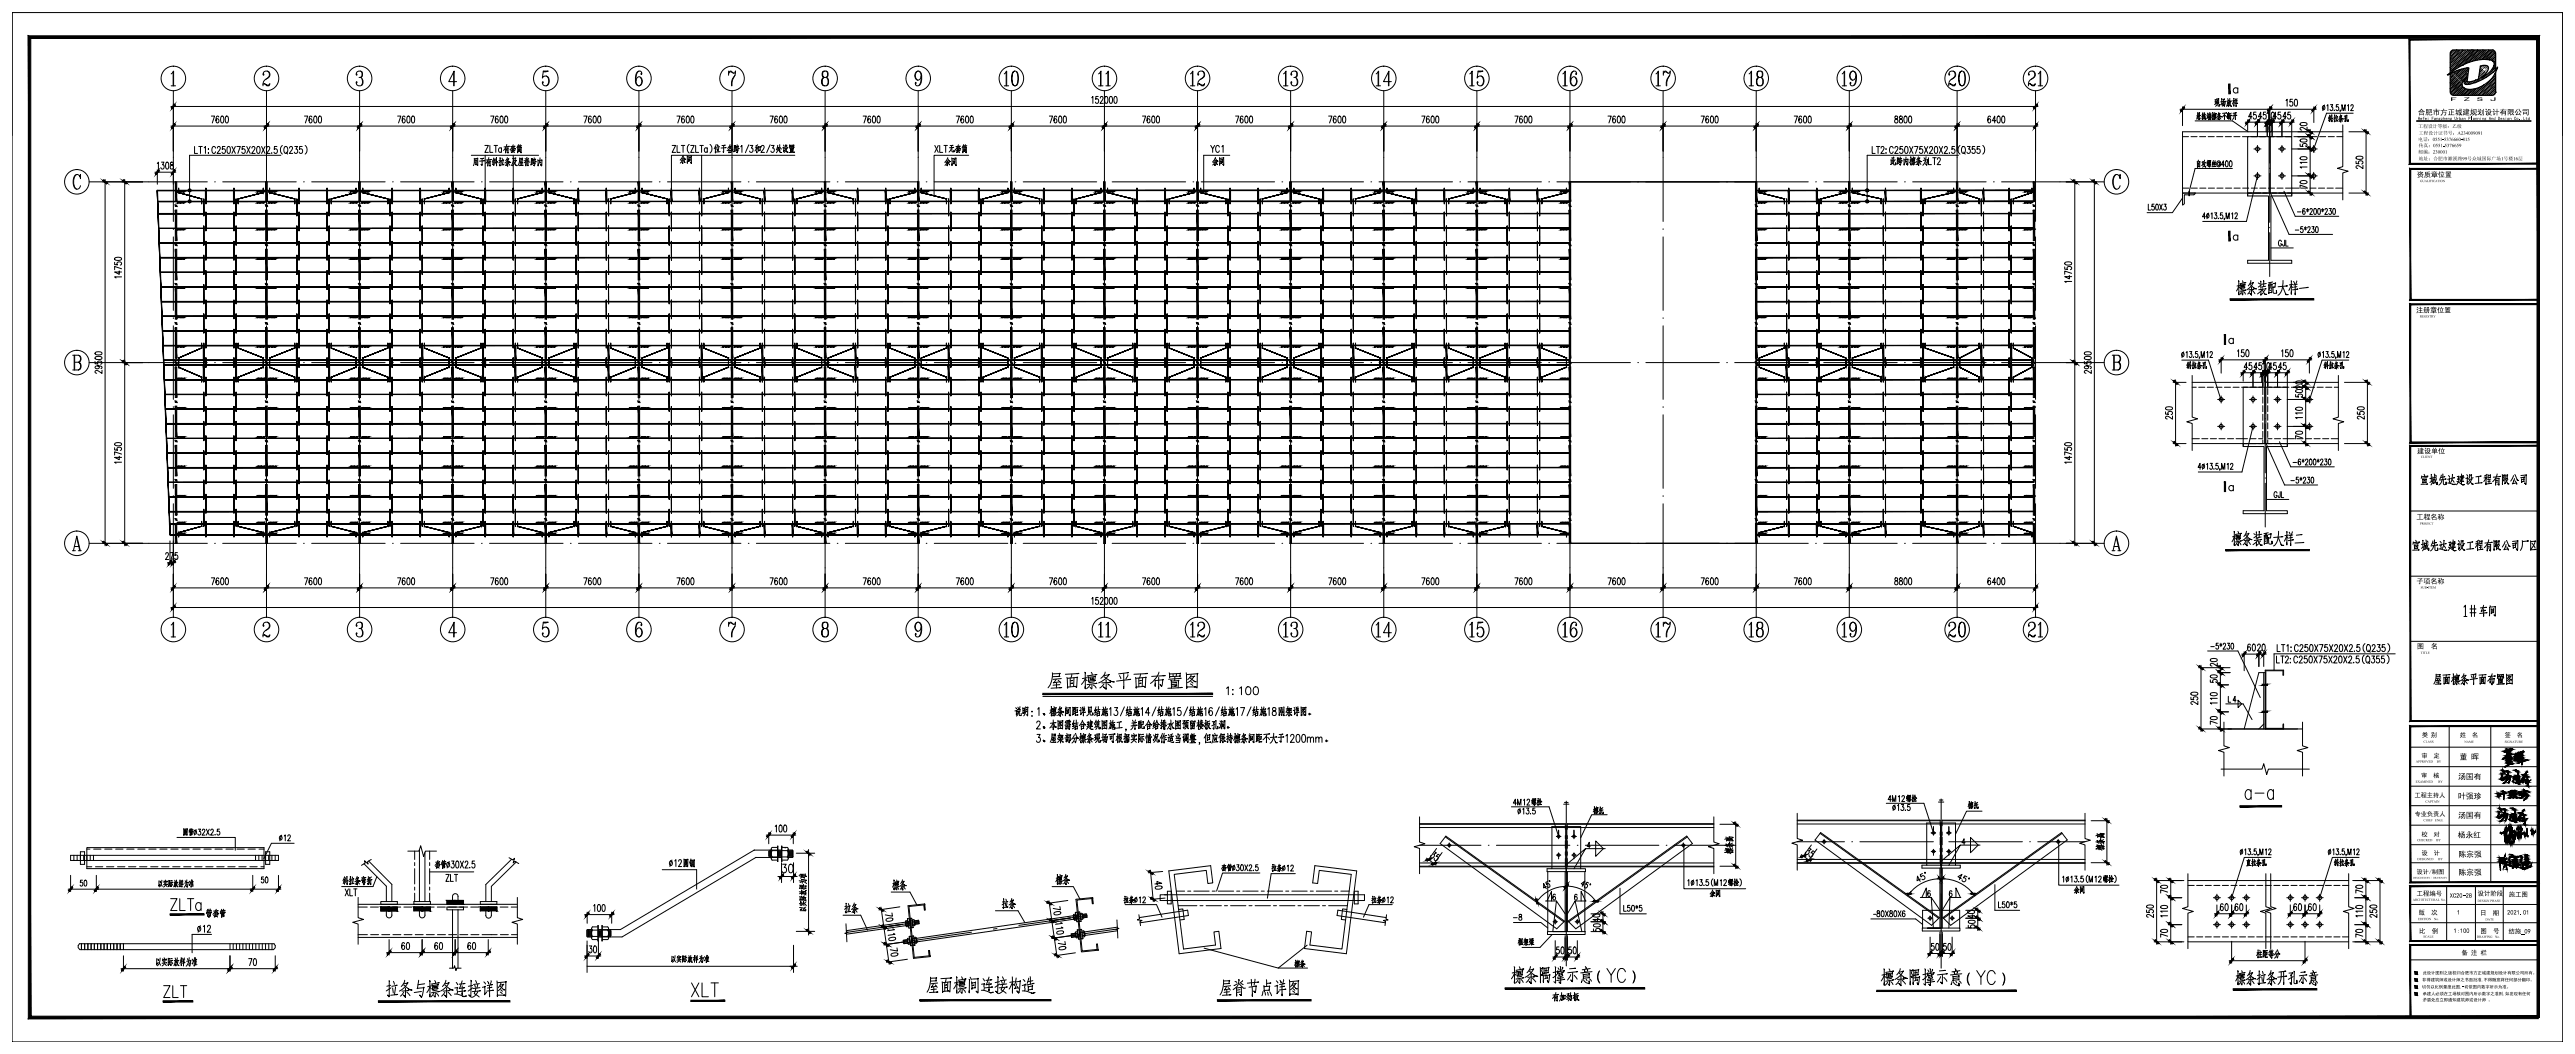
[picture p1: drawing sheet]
<svg xmlns="http://www.w3.org/2000/svg" width="1051mm" height="430mm" viewBox="0 0 1051 430" stroke-linecap="round" stroke-linejoin="round" font-family="sans-serif">
<g fill="none" stroke="#000" stroke-width=".41">
<path d="M4.9 5.1h1041v420h-1041zM4.9 5.1v50.2M1045.9 5.1v50.2M69.9 30.1l1-1.1v6M69.9 35h1.8M70.7 29.3v5.7M70.7 37v53.3M107.6 30.1v.6l-.3-.3a1.49 1.49 0 0 1 2.4-1.2 1.49 1.49 0 0 1-.3 2.7 2.74 2.74 0 0 0-2.1 3.1M108 34.1l1 .9h.8l.4-.9-.7 .6-1.5-.6-.7 .3M108.8 37v53.3M109.1 29a1.65 1.65 0 0 1 0 2.9l-.7 .5M145.5 30.1l.3 .3-.3 .3-.1-.3a1.3 1.3 0 0 1 1-1.4h.8a1.55 1.55 0 0 1 .6 2.3l-1.3 .3"/>
<path d="M146.8 37v53.3M147.2 29a1.61 1.61 0 0 1 0 2.6 1.72 1.72 0 0 1 .9 2.3 1.72 1.72 0 0 1-2.3 .8l-.4-.8 .1-.6 .3 .3-.3 .3M147.8 32.2a2.53 2.53 0 0 1-.2 2.5M184.7 37v53.3M185.2 29.6v5.4M186.4 33.3h-3.3l2.2-4.3v6M221.7 29.3l2.1-.3h-2.1l-.4 2.9a1.4 1.4 0 0 1 1.3-.9 1.4 1.4 0 0 1 1.4 .9 1.86 1.86 0 0 1 0 2.2 1.86 1.86 0 0 1-2.3 .6l-.4-.8 .3-.6v.6M222.7 37v53.3M223 31a2.48 2.48 0 0 1 0 4M260.8 29a4.4 4.4 0 0 0-.7 5.7l.4 .3M260.8 37v53.3M261.4 31.6a2.28 2.28 0 0 1-.5 3.4"/>
<path d="M261.8 29.9l-.3 .2 .3 .3v-1.1a1.35 1.35 0 0 0-1.5-.1 1.35 1.35 0 0 0-.7 1.2 3.7 3.7 0 0 0 .9 4.6 1.91 1.91 0 0 0 1.7-1.8 1.91 1.91 0 0 0-1.4-1.9l-.7 .3-.5 1.4M297.4 30.1l.5-1.1h.5l.9 .9h.4l.5-.9a5.6 5.6 0 0 1-1.3 3.7l-.1 2.3M297.4 29v1.7M297.5 29.6l.9-.3 .9 .6M298.8 37v53.3M300 30.7a5.2 5.2 0 0 0-1.5 4.3M336.3 29a1.51 1.51 0 0 0-.5 2.3l1.3 .3a1.51 1.51 0 0 0 .6-2.3l-1.4-.3a1.61 1.61 0 0 0 0 2.6M336.7 37v53.3M337.1 29a1.61 1.61 0 0 1 0 2.6l.6 .3a2.03 2.03 0 0 1-.6 3.1l-1.3-.3a2.01 2.01 0 0 1 .5-3.1l-.4 .3a2.19 2.19 0 0 0 .4 3.1M337.6 31.9a2.19 2.19 0 0 1-.5 3.1M374.6 29a2.24 2.24 0 0 0 0 3.7M374.7 37v53.3"/>
<path d="M375 29l.4 .3a5.4 5.4 0 0 1-.3 5.4M375.9 31a1.51 1.51 0 0 1-1.3 1.7 1.95 1.95 0 0 1-1.3-2 1.95 1.95 0 0 1 1.7-1.7l.5 .3a5.3 5.3 0 0 1-.1 5.4l-1.3 .3-.5-.9 .1-.5 .3 .3-.3 .2M409.9 30.1l1-1.1v6M409.9 35h1.8M410.6 29.3v5.7M412.8 37v53.3M414 29a3.1 3.1 0 0 0-1.2 3.4l.7 2.3 1 .3a3.1 3.1 0 0 0 1.2-3.4l-.3-1.5-.4-.8-.5-.3a1.19 1.19 0 0 0-1.3 1.1v3.8l.8 1.1M414.9 29.3l.4 .8 .1 2.3-.4 2-.5 .6M445.6 39.9l.4-.5v2.8M448.2 39.4h-.9l-.1 1.2a.81 .81 0 0 1 1.2 .6 .81 .81 0 0 1-1.2 .7l-.1-.3M448.4 30.1l1-1.1v6M448.4 35h1.8"/>
<path d="M449.1 29.3v5.7M450.8 37v53.3M451.1 39.5l.5-.1 .5 .5v1.7l-.5 .6-.7-.6zM451.3 30.1l1.1-1.1v6M451.3 35h1.8M452.1 29.3v5.7M453 39.5l.5-.1 .4 .5v1.7l-.4 .6-.7-.6zM454.9 39.5l.5-.1 .4 .5v1.7l-.4 .6-.7-.6zM485.8 30.1l1-1.1v6M485.8 35h1.8M486.6 29.3v5.7M488.7 37v53.3"/>
<path d="M489 30.1l.3 .3-.3 .3-.1-.3a1.3 1.3 0 0 1 .9-1.4h.9a1.57 1.57 0 0 1 1 1.4 1.57 1.57 0 0 1-.9 1.5 2.7 2.7 0 0 0-1.9 3.1M489.4 34.1l1.1 .9h.7l.4-.9-.5 .6-1.7-.6-.5 .3M490.7 29l.4 .3a1.96 1.96 0 0 1-1.3 3.1M523.8 30.1l1.1-1.1v6M523.8 35h1.9M524.6 29.3v5.7M526.7 37v53.3M527.1 30.1v.6l-.3-.3a1.38 1.38 0 0 1 1.8-1.4 1.53 1.53 0 0 1 .7 2.3l-1.2 .3M528.6 29a1.58 1.58 0 0 1 0 2.6 1.72 1.72 0 0 1 1 2.3 1.72 1.72 0 0 1-2.4 .8l-.4-.8 .3-.6v.6M529.3 32.2a2.44 2.44 0 0 1-.3 2.5M561.6 30.1l1.1-1.1v6M561.6 35h1.8"/>
<path d="M562.4 29.3v5.7M564.8 37v53.3M566.7 29.6v5.4M567.8 33.3h-3.2l2.3-4.3v6M599.8 30.1l1-1.1v6M599.8 35h1.8M600.7 29.3v5.7M602.7 37v53.3M603.3 29.3l1.9-.3h-1.9l-.4 2.9a1.4 1.4 0 0 1 1.3-.9 1.4 1.4 0 0 1 1.3 .9 1.86 1.86 0 0 1 0 2.2 1.86 1.86 0 0 1-2.2 .6l-.4-.8 .1-.6 .3 .3-.3 .3M604.4 31a2.45 2.45 0 0 1 0 4M637.8 30.1l1.1-1.1v6M637.8 35h1.8"/>
<path d="M638.6 29.3v5.7M640.7 37v53.3M642.2 29a4.5 4.5 0 0 0-.5 5.7l.4 .3M642.9 31.6a2.28 2.28 0 0 1-.4 3.4M643.2 29.9v.5l.3-.3-.3-.8a1.35 1.35 0 0 0-1.4-.1 1.35 1.35 0 0 0-.8 1.2 4.8 4.8 0 0 0 .4 4.3 1.24 1.24 0 0 0 2.1-.6 1.91 1.91 0 0 0-1.3-2.8l-.5 .3-.7 1.4M675.9 30.1l1-1.1v6M675.9 35h1.8M676.6 29.3v5.7M678.8 37v53.3M678.8 30.1l.7-1.1h.4l1 .9h.4l.4-.9a5.9 5.9 0 0 1-1.2 3.7l-.3 2.3M678.8 29v1.7M679.1 29.6l.8-.3 1 .6"/>
<path d="M681.4 30.7a5.1 5.1 0 0 0-1.4 4.3M713.9 30.1l.9-1.1v6M713.9 35h1.8M714.7 29.3v5.7M716.8 37v53.3M717.9 29a1.53 1.53 0 0 0-.7 2.3l1.5 .3a1.55 1.55 0 0 0 .6-2.3l-1.4-.3a1.58 1.58 0 0 0 0 2.6M718.7 29a1.61 1.61 0 0 1 0 2.6l.6 .3a2.03 2.03 0 0 1-.6 3.1l-1.5-.3a2.03 2.03 0 0 1 .7-3.1l-.4 .3a2.19 2.19 0 0 0 .4 3.1M719.1 31.9a2.24 2.24 0 0 1-.4 3.1M751.8 30.1l1-1.1v6M751.8 35h1.8M752.7 29.3v5.7M754.7 37v53.3"/>
<path d="M756.1 29a2.21 2.21 0 0 0 0 3.7M756.4 29l.4 .3a5.3 5.3 0 0 1-.1 5.4M757.5 31a1.54 1.54 0 0 1-1.4 1.7 1.95 1.95 0 0 1-1.2-2 1.95 1.95 0 0 1 1.5-1.7l.7 .3a5.4 5.4 0 0 1-.3 5.4l-1.1 .3-.7-.9 .3-.5v.5M795.6 30.1v.6l-.3-.3a1.38 1.38 0 0 1 1.8-1.4 1.56 1.56 0 0 1 1.1 1.4 1.56 1.56 0 0 1-.8 1.5 2.74 2.74 0 0 0-2.1 3.1M796 34.1l1 .9h.8l.4-.9-.7 .6-1.5-.6-.7 .3M797.1 29a1.65 1.65 0 0 1 0 2.9l-.8 .5M798.8 37v53.3M800.6 29a3.1 3.1 0 0 0-1.3 3.4l.7 2.3 1 .3a3.1 3.1 0 0 0 1.1-3.4l-.2-1.5-.4-.8-.5-.3a1.19 1.19 0 0 0-1.3 1.1v3.8l.9 1.1M801.4 29.3l.4 .8 .1 2.3-.4 2-.5 .6M828 30.1l.3 .3-.3 .3-.1-.3a1.3 1.3 0 0 1 1-1.4h.8a1.57 1.57 0 0 1 1 1.4 1.57 1.57 0 0 1-.9 1.5 2.7 2.7 0 0 0-1.9 3.1M828.4 34.1l1 .9h.8l.5-.9-.6 .6h-.7l-1-.6-.5 .3M829.7 29a1.67 1.67 0 0 1 0 2.9l-.8 .5"/>
<path d="M830.8 37v53.3M831.9 30.1l1-1.1v6M831.9 35h1.8M832.6 29.3v5.7M913.3 36.3a1.03 1.03 0 0 0-1.5-.2 1.03 1.03 0 0 0 0 1.6 1.03 1.03 0 0 0 1.5-.2M913.3 35.8v2.2M1000 33.8h.1M1000 27.6v.1M1000 25.3v.1M1000 36.1h.1M1000 25.3h.1M1000.1 21.4h.1"/>
<path d="M1000.1 27.6h-.1M1000.1 23.7h.1M1000.1 36.1h-.1M1000.1 32.1l.1 .1M1000.1 26h.1M1000.2 34.4h.1M1000.2 28.2h.1M1000.2 32.1l-.1 .1M1000.2 26h.1M1000.2 36.7h.1M1000.2 22h.1M1000.2 30.5h.1"/>
<path d="M1000.3 24.3h.1M1000.3 32.8h.1M1000.3 32.7v.1M1000.3 26.6h.1M1000.3 35h.1M1000.3 28.9h.1M1000.3 28.8h.1M1000.4 22.7h.1M1000.4 37.3h.1M1000.4 35l-.1 .1M1000.4 31.1h.1M1000.4 22.6h.1"/>
<path d="M1000.4 28.8l-.1 .1M1000.4 24.9h.1M1000.4 33.4h.1M1000.4 27.2h.1M1000.5 27.2h.1M1000.5 35.7h.1M1000.5 24.9h.1M1000.5 33.3v.1M1000.5 21h.1M1000.5 37.9h.1M1000.5 23.3h.1M1000.5 23.2l.1 .1"/>
<path d="M1000.5 35.6v.1M1000.6 31.7h.1M1000.6 25.5h.1M1000.6 23.2h.1M1000.6 37.9h-.1M1000.6 34h.1M1000.6 27.8h.1M1000.6 36.3h.1M1000.6 36.2v.1M1000.7 21.6h.1M1000.7 27.8h.1M1000.7 38.5h.1"/>
<path d="M1000.7 23.9h.1M1000.7 30h.1M1000.7 32.3h.1M1000.7 30v.1M1000.7 26.1h.1M1000.7 23.8v.1M1000.7 38.5v.1M1000.8 26.1h.1M1000.8 28.4h.1M1000.8 36.9h.1M1000.8 22.2h.1M1000.8 34.6h-.1"/>
<path d="M1000.8 30.7h.1M1000.8 30.6l.1 .1M1000.9 22.2h.1M1000.9 28.4h-.1M1000.9 32.9h.1M1000.9 26.7v.1M1000.9 30.6l-.1 .1M1000.9 24.4v.1M1000.9 20.6h.1M1000.9 20.5h.1M1001 35.2h.1M1001 37.5h.1"/>
<path d="M1001 22.8h.1M1001 29h.1M1001 31.3h.1M1001 31.2v.1M1001 25.1h.1M1001 33.6h.1M1001 33.5v.1M1001.1 27.4h.1M1001.1 27.3v.1M1001.1 35.8h.1M1001.1 25.1h.1M1001.1 21.2h.1"/>
<path d="M1001.1 29.6h.1M1001.1 21.1v.1M1001.1 38.1h.1M1001.1 23.4h.1M1001.1 31.9h.1M1001.2 31.8v.1M1001.2 29.6h-.1M1001.2 25.7h.1M1001.2 23.4h.1M1001.2 38l-.1 .1M1001.2 28h.1M1001.2 36.4h.1"/>
<path d="M1001.2 25.6v.1M1001.3 21.8h.1M1001.3 34.1h-.1M1001.3 30.2h.1M1001.3 21.7v.1M1001.3 24v.1M1001.3 36.4h.1M1001.3 38.7h.1M1001.3 27.9l-.1 .1M1001.3 24h.1M1001.3 32.5h.1M1001.3 26.3h.1"/>
<path d="M1001.3 30.2v.1M1001.4 34.8h.1M1001.4 24h.1M1001.4 28.5v.1M1001.4 37h.1M1001.4 34.7v.1M1001.4 26.3h.1M1001.4 34.7h.1M1001.4 22.4h.1M1001.4 30.8h.1M1001.5 24.6h.1M1001.5 33.1h.1"/>
<path d="M1001.5 26.9h.1M1001.5 30.8h-.1M1001.5 35.4h.1M1001.6 20.7h.1M1001.6 33.1h-.1M1001.6 37.6h.1M1001.6 35.3v.1M1001.6 23h.1M1001.6 31.4h.1M1001.6 25.3h.1M1001.6 25.2h.1M1001.6 33.7h.1"/>
<path d="M1001.7 27.5h.1M1001.7 33.7h.1M1001.7 21.3h.1M1001.7 35.9v.1M1001.7 29.8h.1M1001.7 38.2l.1 .1M1001.7 23.6h.1M1001.7 35.9h.1M1001.8 23.6h.1M1001.8 32v.1M1001.8 32h.1M1001.8 25.9h.1"/>
<path d="M1001.8 38.2h.1M1001.8 34.3h.1M1001.8 25.8v.1M1001.8 23.5v.1M1001.8 38.2l-.1 .1M1001.8 28.1h.1M1001.8 36.6h.1M1001.9 21.9h.1M1001.9 36.6h.1M1001.9 34.3h-.1M1001.9 28.1h.1M1001.9 24.2h.1"/>
<path d="M1001.9 32.7h.1M1001.9 30.3v.1M1001.9 38.8h.1M1002 26.5h.1M1002 26.4h.1M1002 34.9h.1M1002 37.2h.1M1002 22.5h.1M1002 31h.1M1002 34.9v.1M1002.1 24.8h.1M1002.1 33.3h.1"/>
<path d="M1002.1 31h.1M1002.1 22.5h.1M1002.1 37.2h-.1M1002.1 27.1h.1M1002.1 35.5h.1M1002.1 33.2h.1M1002.1 20.9h.1M1002.2 20.8v.1M1002.2 29.3h.1M1002.2 23.1h.1M1002.2 27l-.1 .1M1002.2 31.6h.1"/>
<path d="M1002.2 35.5h-.1M1002.2 25.4h.1M1002.2 37.8h.1M1002.2 37.7v.1M1002.2 29.3v.1M1002.2 33.9h.1M1002.3 27.7h.1M1002.3 36.1h.1M1002.3 21.5h.1M1002.3 33.8v.1M1002.3 21.4l.1 .1M1002.3 29.9h.1"/>
<path d="M1002.3 38.4h.1M1002.3 27.6v.1M1002.4 23.8h.1M1002.4 32.2h.1M1002.4 26h.1M1002.4 38.4h.1M1002.4 29.9l-.1 .1M1002.4 34.5h.1M1002.4 23.7v.1M1002.5 36.8h.1M1002.5 34.4v.1M1002.5 22.1h.1"/>
<path d="M1002.5 30.6h.1M1002.5 30.5v.1M1002.5 24.4h.1M1002.5 32.8h.1M1002.5 22v.1M1002.5 36.7v.1M1002.6 26.6h.1M1002.6 24.3h.1M1002.6 20.4h.1M1002.6 35.1h.1M1002.6 28.9h.1M1002.6 37.3l.1 .1"/>
<path d="M1002.6 22.7h.1M1002.6 35v.1M1002.6 37.3h.1M1002.6 26.6v.1M1002.7 31.2h.1M1002.7 20.4h.1M1002.7 25h.1M1002.7 33.4h.1M1002.7 24.9v.1M1002.7 31.1v.1M1002.7 27.2h.1M1002.7 35.7h.1"/>
<path d="M1002.7 24.9h.1M1002.8 21h.1M1002.8 35.7h.1M1002.8 33.4l-.1 .1M1002.8 29.5h.1M1002.8 38h.1M1002.8 27.2h.1M1002.8 23.3h.1M1002.8 37.9h.1M1002.8 31.8h.1M1002.8 29.4v.1M1002.8 25.6h.1"/>
<path d="M1002.9 25.5v.1M1002.9 34h.1M1002.9 36.3h.1M1002.9 21.7h.1M1002.9 34v.1M1002.9 30.1h.1M1002.9 38.6h.1M1003 23.9h.1M1003 32.4h.1M1003 26.1l.1 .1M1003 32.3h.1M1003 34.6h.1"/>
<path d="M1003.1 36.9h.1M1003.1 26.1v.1M1003.1 22.3h.1M1003.1 26.1l-.1 .1M1003.1 22.2v.1M1003.1 30.7h.1M1003.1 34.6l-.1 .1M1003.1 24.5h.1M1003.1 33h.1M1003.1 22.2h.1M1003.2 26.8h.1M1003.2 35.2h.1"/>
<path d="M1003.2 20.6h.1M1003.2 29h.1M1003.2 35.2v.1M1003.2 22.9h.1M1003.2 37.5h.1M1003.3 31.3h.1M1003.3 29h.1M1003.3 25.1h.1M1003.3 29l-.1 .1M1003.3 33.6h.1M1003.3 27.4h.1M1003.3 35.9h.1"/>
<path d="M1003.3 33.5v.1M1003.4 21.2h.1M1003.4 29.7h.1M1003.4 33.6h-.1M1003.4 38.1h.1M1003.4 23.5h.1M1003.4 35.8l-.1 .1M1003.4 29.6v.1M1003.4 23.4l.1 .1M1003.5 25.7h.1M1003.5 34.2h.1M1003.5 38.1h-.1"/>
<path d="M1003.5 31.9h-.1M1003.5 25.7v.1M1003.5 21.8h.1M1003.5 30.3h.1M1003.5 30.2l.1 .1M1003.6 24.1h.1M1003.6 36.5h-.1M1003.6 38.7h.1M1003.6 36.4h.1M1003.6 32.5h.1M1003.6 36.4l-.1 .1M1003.6 26.3h.1"/>
<path d="M1003.6 34.8h.1M1003.6 32.5v.1M1003.7 28.6h.1M1003.7 37.1h.1M1003.7 26.3h.1M1003.7 22.4h.1M1003.7 30.9h.1M1003.7 30.8l.1 .1M1003.7 24.7h.1M1003.7 37v.1M1003.8 24.7h.1M1003.8 22.4h-.1"/>
<path d="M1003.8 33.2h.1M1003.8 30.8h.1M1003.8 27h.1M1003.8 30.8l-.1 .1M1003.8 35.4h.1M1003.8 33.1h.1M1003.8 20.8h.1M1003.8 29.2h.1M1003.8 37.7h.1M1003.9 23h.1M1003.9 20.8h-.1M1003.9 31.5h.1"/>
<path d="M1003.9 20.7v.1M1003.9 35.4h-.1M1003.9 37.6v.1M1003.9 31.4v.1M1003.9 25.3h.1M1003.9 37.6l-.1 .1M1004 21.4h.1M1004 36h.1M1004 33.7h-.1M1004 21.3v.1M1004 29.8h.1M1004 38.3h.1"/>
<path d="M1004 23.6h.1M1004 32.1h.1M1004 38.2v.1M1004 29.8v.1M1004.1 25.9h.1M1004.1 34.4h.1M1004.1 23.6h.1M1004.1 34.3h.1M1004.1 36.6h.1M1004.1 22h.1M1004.2 21.9v.1M1004.2 30.4h.1"/>
<path d="M1004.2 38.9h.1M1004.2 24.2h.1M1004.2 32.7h.1M1004.2 26.5h.1M1004.3 35h.1M1004.2 32.6v.1M1004.2 34.9l.1 .1M1004.3 32.7h-.1M1004.3 28.7v.1M1004.3 37.2h.1M1004.3 26.5h-.1M1004.3 22.6h.1"/>
<path d="M1004.3 31h.1M1004.4 24.8h.1M1004.4 35.6h.1M1004.4 20.9h.1M1004.4 33.3h.1M1004.4 29.4h.1M1004.4 33.3h-.1M1004.5 23.2h.1M1004.5 37.8h.1M1004.5 29.3v.1M1004.5 35.5h.1M1004.5 20.9h.1"/>
<path d="M1004.5 35.5l-.1 .1M1004.5 31.6h.1M1004.5 25.4h.1M1004.5 33.9h.1M1004.6 33.9h.1M1004.6 36.2h.1M1004.6 25.4h.1M1004.6 21.5h.1M1004.6 36.1v.1M1004.6 33.9h-.1M1004.6 25.4l-.1 .1M1004.6 30h.1"/>
<path d="M1004.6 38.4h.1M1004.6 23.8h.1M1004.6 32.3h.1M1004.6 29.9v.1M1004.7 26.1h.1M1004.7 32.2h.1M1004.7 38.4h-.1M1004.7 38.4l-.1 .1M1004.7 30h-.1M1004.7 34.5h.1M1004.7 28.3h.1M1004.7 36.8h.1"/>
<path d="M1004.7 26v.1M1004.7 30.6h.1M1004.7 34.5v.1M1004.8 30.6h.1M1004.8 36.8h.1M1004.8 22.1h-.1M1004.8 24.4h.1M1004.8 32.9h.1M1004.8 36.8h-.1M1004.8 26.6l.1 .1M1004.8 26.7h.1M1004.8 35.1h.1"/>
<path d="M1004.9 26.6h.1M1004.9 20.5h.1M1004.9 28.9h.1M1004.9 32.8l-.1 .1M1004.9 22.7v.1M1004.9 37.4h.1M1004.9 35.1h.1M1004.9 31.2h.1M1004.9 20.4v.1M1004.9 28.9v.1M1005 25h.1M1005 33.5h.1"/>
<path d="M1005 22.7h.1M1005 37.4h-.1M1005 31.2h-.1M1005 33.4v.1M1005 35.7h.1M1005 21.1h.1M1005 21l.1 .1M1005 29.5h.1M1005 38h.1M1005.1 23.4h.1M1005.1 38h.1M1005.1 21v.1"/>
<path d="M1005.1 23.3h.1M1005.1 31.8h.1M1005.1 29.5h.1M1005.1 25.6h.1M1005.1 29.5l-.1 .1M1005.2 36.3v.1M1005.2 21.7h.1M1005.2 30.1h.1M1005.2 38.6h.1M1005.2 23.9h.1M1005.2 24h.1M1005.2 21.6v.1"/>
<path d="M1005.3 32.4h.1M1005.3 30.1l-.1 .1M1005.3 26.2h.1M1005.3 23.9l-.1 .1M1005.3 38.6h-.1M1005.3 28.5h.1M1005.3 36.9h.1M1005.4 22.3h-.1M1005.4 30.8h.1M1005.4 30.7h.1M1005.4 36.9h.1M1005.4 28.5h-.1"/>
<path d="M1005.4 24.5v.1M1005.4 22.3h.1M1005.4 30.7v.1M1005.4 24.5h.1M1005.5 20.6h.1M1005.5 29.1h.1M1005.5 22.9h.1M1005.5 37.5h.1M1005.5 31.4h.1M1005.5 31.3l.1 .1M1005.6 25.2h.1M1005.6 31.3v.1"/>
<path d="M1005.6 25.1v.1M1005.6 31.3l-.1 .1M1005.6 35.9h.1M1005.6 21.3h.1M1005.6 21.2h.1M1005.6 29.7h.1M1005.7 38.1h.1M1005.7 29.7h.1M1005.7 23.5h.1M1005.7 21.2h.1M1005.7 31.9v.1M1005.7 25.8h.1"/>
<path d="M1005.7 25.7l.1 .1M1005.8 28.1h.1M1005.8 31.9l-.1 .1M1005.8 21.9h.1M1005.8 36.5h.1M1005.8 25.7l-.1 .1M1005.8 30.3h.1M1005.8 28h.1M1005.8 38.7l.1 .1M1005.8 24.1h.1M1005.9 38.7h.1M1005.9 24.1h.1"/>
<path d="M1005.9 38.7l-.1 .1M1005.9 24.1h-.1M1005.9 28.6h.1M1006 22.5h.1M1006 37.1h.1M1006 22.4h.1M1006 30.9h.1M1006 28.6h.1M1006 24.7h.1M1006 28.6l-.1 .1M1006 33.2h.1M1006.1 24.7l-.1 .1"/>
<path d="M1006.1 20.8h.1M1006.1 29.3h.1M1006.1 33.2h-.1M1006.1 29.2v.1M1006.1 37.7h.1M1006.1 23.1h.1M1006.1 31.5h.1M1006.1 29.2h.1M1006.2 25.3h.1M1006.2 33.8h.1M1006.2 23l-.1 .1M1006.2 21.4h.1"/>
<path d="M1006.2 25.3v.1M1006.2 29.9h.1M1006.3 29.8l-.1 .1M1006.3 38.3h.1M1006.3 23.7h.1M1006.3 21.4h.1M1006.3 29.8v.1M1006.3 25.9l.1 .1M1006.3 34.4h.1M1006.4 28.2h.1M1006.4 36.7h.1M1006.4 22h.1"/>
<path d="M1006.4 36.6h.1M1006.4 25.9v.1M1006.4 30.5h.1M1006.4 38.9h.1M1006.4 24.3h.1M1006.4 30.4l.1 .1M1006.4 36.6v.1M1006.5 24.2v.1M1006.5 32.7h.1M1006.5 28.8h.1M1006.5 37.3h.1M1006.6 22.6h.1"/>
<path d="M1006.6 31.1h.1M1006.6 28.8h-.1M1006.6 24.9h.1M1006.6 22.6v.1M1006.6 37.2l-.1 .1M1006.6 33.3h.1M1006.6 31v.1M1006.7 29.4h.1M1006.7 37.9h.1M1006.7 21h.1M1006.7 23.2h.1M1006.7 31.7h.1"/>
<path d="M1006.7 20.9h.1M1006.8 31.7h.1M1006.8 29.4h-.1M1006.8 23.2h.1M1006.8 33.9v.1M1006.8 25.4v.1M1006.8 21.6h.1M1006.9 27.8h.1M1006.9 30h.1M1006.9 38.5h.1M1006.9 21.5v.1M1006.9 38.4v.1"/>
<path d="M1006.9 23.8h.1M1006.9 32.3h.1M1006.9 30v.1M1007 28.4h.1M1007 36.8h.1M1007 22.2h.1M1007 30.6h.1M1007 28.3h.1M1007.1 24.4h.1M1007.1 24.5h.1M1007.1 22.1l-.1 .1M1007.1 20.5h.1"/>
<path d="M1007.1 24.4v.1M1007.2 28.9v.1M1007.2 37.4v.1M1007.2 22.8h.1M1007.2 37.4h.1M1007.2 25h.1M1007.2 22.7v.1M1007.2 33.5h.1M1007.3 21.1h.1M1007.3 25l-.1 .1M1007.3 38h.1M1007.3 23.4h.1"/>
<path d="M1007.4 34.1h.1M1007.4 23.4h-.1M1007.4 27.9h.1M1007.5 21.7h.1M1007.5 38.6h.1M1007.5 38.7h.1M1007.5 24h.1M1007.5 38.6v.1M1007.5 21.7v.1M1007.6 24h-.1M1007.6 37h.1M1007.6 22.3v.1"/>
<path d="M1007.6 36.9v.1M1007.7 24.6h.1M1007.7 37h-.1M1007.7 20.7h.1M1007.8 20.6v.1M1007.8 37.6h.1M1007.8 23h.1M1007.8 22.9h.1M1007.8 25.2h.1M1007.8 33.7h.1M1007.9 21.3h.1M1007.9 38.2h.1"/>
<path d="M1007.9 23.5h.1M1008 38.2h.1M1008 34.3h.1M1008 36.5h.1M1008.1 21.9h.1M1008.1 38.8h.1M1008.2 24.1h-.1M1008.2 38.8h-.1M1008.2 37.2h.1M1008.2 37.1h.1M1008.2 22.5h.1M1008.3 24.8h.1"/>
<path d="M1008.3 24.7v.1M1008.3 20.9h.1M1008.4 37.7h.1M1008.4 23.1h.1M1008.4 20.8l-.1 .1M1008.4 37.7v.1M1008.5 33.8v.1M1008.5 23.1h-.1M1008.5 21.4h.1M1008.5 38.4h.1M1008.6 23.7h.1M1008.6 21.4h.1"/>
<path d="M1008.6 36.7h.1M1008.7 22.1h.1M1008.7 36.7h.1M1008.7 24.3h.1M1008.8 24.3h-.1M1008.8 37.3h.1M1008.8 20.4h.1M1008.8 22.7h.1M1008.9 22.6v.1M1008.9 37.3h-.1M1008.9 24.9h.1M1008.9 33.4h.1"/>
<path d="M1008.9 24.9v.1M1009 21h.1M1009 37.9h.1M1009 23.3h.1M1009 23.2v.1M1009 23.2h.1M1009.1 34h.1M1009.1 21.6h.1M1009.1 23.9h.1M1009.1 38.5h.1M1009.2 21.6h-.1M1009.2 38.5h.1"/>
<path d="M1009.3 36.9h.1M1009.3 22.2h.1M1009.3 24.5h.1M1009.3 36.8v.1M1009.4 24.5h.1M1009.4 20.5h.1M1009.4 37.5h.1M1009.4 22.8h.1M1009.5 37.4v.1M1009.5 33.6h.1M1009.5 22.8h.1M1009.5 33.5v.1"/>
<path d="M1009.5 22.8h-.1M1009.6 21.1v.1M1009.6 23.4h.1M1009.6 38.1h.1M1009.7 23.4h-.1M1009.7 23.4l-.1 .1M1009.7 36.4h.1M1009.7 21.8h.1M1009.7 21.7l.1 .1M1009.7 38.7h.1M1009.8 24v.1M1009.8 21.7v.1"/>
<path d="M1009.8 38.7h.1M1009.8 36.4l-.1 .1M1009.8 24h.1M1009.8 21.7l-.1 .1M1009.9 37h.1M1009.9 22.4h.1M1010 33.1h.1M1010 22.4h-.1M1010 24.6h.1M1010 20.7h.1M1010 23h.1M1010 37.6h.1"/>
<path d="M1010.1 23h.1M1010.1 37.6h.1M1010.1 37.6l-.1 .1M1010.1 33.7h.1M1010.2 21.3h.1M1010.2 38.2v.1M1010.2 23.6h.1M1010.3 23.6h-.1M1010.3 36.6h.1M1010.3 21.9h.1M1010.4 36.5v.1M1010.4 24.2h.1"/>
<path d="M1010.4 21.9h.1M1010.4 36.6h-.1M1010.4 38.8h.1M1010.4 32.6v.1M1010.5 22.5h.1M1010.5 37.2h.1M1010.5 33.3h.1M1010.6 20.9h.1M1010.6 37.8h.1M1010.7 23.1h.1M1010.7 23.2h.1M1010.7 37.8h.1"/>
<path d="M1010.7 20.9h.1M1010.8 36.1h.1M1010.8 21.5h.1M1010.8 38.4h.1M1010.8 23.7l.1 .1M1010.8 21.4v.1M1010.9 23.7h.1M1010.9 23.7l-.1 .1M1010.9 22.1h.1M1010.9 36.7v.1M1011 22.1h.1M1011 24.4h.1"/>
<path d="M1011 24.3v.1M1011 32.8h.1M1011 24.3h.1M1011.1 20.5h.1M1011.1 37.4h.1M1011.1 20.4h.1M1011.1 22.7h.1M1011.1 37.3h.1M1011.1 20.4v.1M1011.2 22.7h-.1M1011.2 21h.1M1011.2 38h.1"/>
<path d="M1011.3 23.3h.1M1011.3 37.9v.1M1011.3 21l-.1 .1M1011.4 21.7h.1M1011.4 36.3h.1M1011.4 21.6v.1M1011.4 23.9h.1M1011.4 38.6h.1M1011.4 32.4h.1M1011.5 23.9h-.1M1011.5 36.9h.1M1011.5 22.3h.1"/>
<path d="M1011.6 33h.1M1011.6 22.2v.1M1011.7 20.6h.1M1011.7 37.5h.1M1011.7 22.8l.1 .1M1011.7 31.3h.1M1011.8 21.2h.1M1011.8 35.8l.1 .1M1011.8 38.1h.1M1011.9 23.5h.1M1011.9 38.1h.1M1011.9 35.8l-.1 .1"/>
<path d="M1011.9 31.9h.1M1011.9 23.4v.1M1012 36.5h.1M1012 21.8h.1M1012 30.3h.1M1012 38.7h.1M1012 24.1h.1M1012 32.5h.1M1012.1 28.6h.1M1012.1 37.1h.1M1012.2 22.4h.1M1012.2 30.8v.1"/>
<path d="M1012.2 37v.1M1012.2 27h.1M1012.2 35.4h.1M1012.3 20.8h.1M1012.3 29.2v.1M1012.3 23h.1M1012.3 31.5h.1M1012.3 37.7h.1M1012.3 37.6v.1M1012.4 23h.1M1012.4 27.5l.1 .1M1012.4 21.4h.1"/>
<path d="M1012.4 36h.1M1012.5 29.8h.1M1012.5 21.3v.1M1012.5 23.7h.1M1012.5 38.3h.1M1012.5 23.6h.1M1012.5 32.1h.1M1012.5 23.6v.1M1012.6 28.1v.1M1012.6 36.6h.1M1012.6 30.4h.1M1012.6 22h.1"/>
<path d="M1012.6 24.3h.1M1012.6 38.9h.1M1012.7 24.2h.1M1012.7 22h-.1M1012.7 28.8h.1M1012.8 31h.1M1012.8 37.2h.1M1012.8 22.5v.1M1012.9 27.1h.1M1012.9 35.6h.1M1012.9 20.9h.1M1012.9 35.5v.1"/>
<path d="M1012.9 29.4h.1M1012.9 37.9h.1M1012.9 23.2h.1M1012.9 37.8v.1M1012.9 31.6l.1 .1M1012.9 20.9v.1M1013 23.2h-.1M1013 36.2h.1M1013 21.5l.1 .1M1013.1 30h.1M1013.1 38.4h.1M1013.1 27.7l-.1 .1"/>
<path d="M1013.1 23.8h.1M1013.1 32.2v.1M1013.2 28.3h.1M1013.2 36.8h.1M1013.2 22.1h.1M1013.2 30.6h.1M1013.2 28.3v.1M1013.3 22.1h.1M1013.3 35.1h.1M1013.3 35.1v.1M1013.3 28.9h.1M1013.3 37.4h.1"/>
<path d="M1013.4 20.5h-.1M1013.4 37.4h.1M1013.4 26.7h-.1M1013.4 22.7v.1M1013.4 27.3h.1M1013.5 35.8h.1M1013.5 21.1h.1M1013.5 29.5v.1M1013.5 27.2v.1M1013.5 38h.1M1013.5 21v.1M1013.6 23.3v.1"/>
<path d="M1013.6 31.8h.1M1013.6 38h-.1M1013.6 21.1h-.1M1013.6 36.4h.1M1013.6 21.7h.1M1013.6 36.3l.1 .1M1013.7 30.1h.1M1013.7 38.6h.1M1013.7 27.9h-.1M1013.7 23.9v.1M1013.7 21.7h.1M1013.7 23.9h.1"/>
<path d="M1013.8 34.7h.1M1013.8 23.9l-.1 .1M1013.8 37h.1M1013.8 22.3h.1M1013.8 36.9h.1M1013.9 22.3h-.1M1013.9 35.3h.1M1013.9 20.6h.1M1013.9 26.8h.1M1014 29.1h.1M1014 37.6h.1M1014 35.2l-.1 .1"/>
<path d="M1014 22.9h.1M1014 20.6h.1M1014 31.3v.1M1014 20.6l-.1 .1M1014.1 27.5h.1M1014.1 21.3h.1M1014.1 35.9h.1M1014.1 29.7h.1M1014.1 38.2h.1M1014.1 21.2h.1M1014.1 23.5h.1M1014.2 38.1h.1"/>
<path d="M1014.2 21.2l-.1 .1M1014.2 23.5h.1M1014.2 36.5h.1M1014.3 36.5h.1M1014.3 21.8v.1M1014.3 28h.1M1014.3 24.1h.1M1014.3 38.7v.1M1014.3 24.2h.1M1014.4 34.8h.1M1014.4 34.9h.1M1014.4 37.1h.1"/>
<path d="M1014.4 22.5h.1M1014.4 28.6h.1M1014.4 30.9h.1M1014.4 22.4l.1 .1M1014.5 22.4v.1M1014.5 35.5h.1M1014.5 20.8h.1M1014.5 35.4l.1 .1M1014.5 27h.1M1014.6 23.1h.1M1014.6 37.7h.1M1014.6 35.4h.1"/>
<path d="M1014.6 31.5h.1M1014.6 20.8h.1M1014.6 29.2v.1M1014.7 27.6h.1M1014.7 36.1h.1M1014.7 21.4h.1M1014.7 36v.1M1014.7 38.3h.1M1014.7 23.7h.1M1014.8 23.7h.1M1014.8 34.4h.1M1014.8 36.7h.1"/>
<path d="M1014.9 22h.1M1014.9 28.2h.1M1014.9 30.4v.1M1014.9 36.6v.1M1014.9 24.3h.1M1014.9 35h.1M1015 24.3h.1M1015 35h.1M1015 37.3h.1M1015 22.6h.1M1015 28.8h.1M1015.1 22.6h.1"/>
<path d="M1015.1 31.1h.1M1015.1 22.6l-.1 .1M1015.1 27.1l.1 .1M1015.1 35.6h.1M1015.1 21h.1M1015.2 20.9v.1M1015.2 37.9h.1M1015.2 35.6h.1M1015.2 23.2h.1M1015.2 33.9l.1 .1M1015.3 33.9v.1M1015.3 36.2h.1"/>
<path d="M1015.3 21.6h.1M1015.3 27.7v.1M1015.3 38.5h.1M1015.4 23.8h.1M1015.4 38.5h.1M1015.4 21.6h-.1M1015.4 34.6h.1M1015.5 36.8h.1M1015.5 34.5v.1M1015.5 22.2h.1M1015.5 30.6h.1M1015.5 30.6v.1"/>
<path d="M1015.6 35.2h.1M1015.6 20.5h.1M1015.6 35.1v.1M1015.6 22.8h.1M1015.6 37.4h.1M1015.6 20.5v.1M1015.7 33.5h.1M1015.7 35.8h.1M1015.8 21.2h.1M1015.8 21.1h.1M1015.8 38h.1M1015.8 35.7v.1"/>
<path d="M1015.8 23.4h.1M1015.9 23.4h-.1M1015.9 21.7v.1M1015.9 34.1h.1M1015.9 36.4h.1M1015.9 30.2h.1M1016 38.6h-.1M1016 30.2h-.1M1016 21.7l-.1 .1M1016 24h.1M1016 34.7h.1M1016 37h.1"/>
<path d="M1016.1 22.4h.1M1016.1 22.3h.1M1016.1 37h.1M1016.2 33v.1M1016.2 20.7h.1M1016.2 35.3h.1M1016.2 35.3v.1M1016.2 37.6h.1M1016.2 23h.1M1016.2 20.6v.1M1016.3 37.6h.1M1016.3 33.7h.1"/>
<path d="M1016.3 22.9l-.1 .1M1016.4 29.7h.1M1016.4 38.2h.1M1016.4 35.9v.1M1016.4 35.9h.1M1016.4 21.3h-.1M1016.4 23.5l.1 .1M1016.5 34.3h.1M1016.5 21.9h.1M1016.5 36.5v.1M1016.5 38.8h.1M1016.6 24.2h.1"/>
<path d="M1016.6 24.1v.1M1016.6 32.6h.1M1016.6 38.8h.1M1016.6 34.9h.1M1016.7 37.2h.1M1016.7 22.5h.1M1016.7 37.1v.1M1016.7 33.2h.1M1016.8 35.5h.1M1016.8 33.2h.1M1016.8 29.3h.1M1016.8 20.8v.1"/>
<path d="M1016.8 37.7l.1 .1M1016.9 23.1h.1M1016.9 20.8l-.1 .1M1016.9 29.3h-.1M1016.9 33.8v.1M1016.9 36.1h.1M1017 21.5h.1M1017 36.1h.1M1017 21.4v.1M1017 38.4h.1M1017 23.7h.1M1017 38.3v.1"/>
<path d="M1017 32.2h.1M1017.1 34.4h.1M1017.1 34.5h.1M1017.1 28.3h.1M1017.1 36.7h.1M1017.1 22.1h.1M1017.1 28.2h.1M1017.2 24.3h.1M1017.2 22l-.1 .1M1017.2 32.8h.1M1017.2 35l.1 .1M1017.2 24.3v.1"/>
<path d="M1017.3 28.9h.1M1017.3 20.4h.1M1017.3 35h.1M1017.3 22.7h.1M1017.3 37.3h.1M1017.3 28.8v.1M1017.3 24.9h.1M1017.4 33.4h.1M1017.4 35.7h.1M1017.4 21h.1M1017.4 24.9l-.1 .1M1017.4 29.4l.1 .1"/>
<path d="M1017.4 37.9h.1M1017.4 23.3h.1M1017.5 31.7h.1M1017.5 31.8h.1M1017.5 29.4h.1M1017.5 34h.1M1017.5 23.2v.1M1017.5 27.8h.1M1017.6 27.8h.1M1017.6 36.3h.1M1017.6 21.6h.1M1017.6 36.2v.1"/>
<path d="M1017.6 38.5h.1M1017.6 23.9h.1M1017.6 32.3h.1M1017.7 34.6h.1M1017.7 28.4h.1M1017.7 36.9h.1M1017.7 22.2h.1M1017.8 28.4l-.1 .1M1017.8 24.5h.1M1017.8 33h.1M1017.8 32.9h.1M1017.8 26.7v.1"/>
<path d="M1017.8 35.2h.1M1017.9 22.8h.1M1017.9 37.5h.1M1017.9 31.3h.1M1017.9 29h.1M1018 25.1h.1M1018 33.6h.1M1018 22.8l-.1 .1M1018 27.3v.1M1018 35.8h.1M1018 33.5v.1M1018.1 21.2h.1"/>
<path d="M1018 21.2h.1M1018 38.1h.1M1018.1 23.4h.1M1018.1 31.9h.1M1018.1 25.7h.1M1018.1 38.1h-.1M1018.1 34.1l.1 .1M1018.1 23.4v.1M1018.2 27.9v.1M1018.2 36.4h.1M1018.2 34.1h.1M1018.2 30.3h.1"/>
<path d="M1018.2 24l.1 .1M1018.2 32.5h.1M1018.2 21.7v.1M1018.3 21.8h-.1M1018.3 30.2l-.1 .1M1018.3 32.5h.1M1018.3 26.3h.1M1018.3 34.8h.1M1018.3 28.6h.1M1018.3 37h.1M1018.3 22.4h.1M1018.4 30.9h.1"/>
<path d="M1018.4 28.5v.1M1018.4 22.4h.1M1018.4 30.8v.1M1018.4 30.8h.1M1018.4 24.7h.1M1018.4 24.6v.1M1018.4 33.1h.1M1018.4 26.9h.1M1018.4 35.4h.1M1018.5 37.6h.1M1018.5 23h.1M1018.5 31.5h.1"/>
<path d="M69.8 51.4h762M69.8 43.4h762M79.4 59.8v2.8h1.2M81.1 59.8h1.4M81.8 59.8v2.8M86.3 47.4h1.3l-1 2.8M89.3 47.8l-.6-.4a1.79 1.79 0 0 0 .1 2.8 .83 .83 0 0 0 .6-1 .83 .83 0 0 0-1-.6l-.3 .6M90.3 47.5l.5-.1 .5 .5v1.7l-.5 .6-.7-.6zM91.8 59.8h-1l-.1 1.2a.83 .83 0 0 1 1.1 .1 .83 .83 0 0 1 0 1.1 .83 .83 0 0 1-1.1 .1l-.1-.2M92.2 47.5l.5-.1 .4 .5v1.7l-.4 .6-.7-.6zM92.9 59.9h.8l.3 1.1a1.35 1.35 0 0 1-.6 1.6h-.2a2.22 2.22 0 0 1-.3-2.7zM94.6 59.8l1.5 2.8"/>
<path d="M96.1 59.8l-1.5 2.8M96.7 59.8h1.4l-1 2.8M99.9 59.8h-1l-.1 1.2a.83 .83 0 0 1 1.1 .1 .83 .83 0 0 1 0 1.1 .83 .83 0 0 1-1.1 .1l-.1-.2M100.7 59.8l1.4 2.8M102.1 59.8l-1.4 2.8M105 59.9l.5-.1 .6 .5v1.8l-.6 .5-.5-.1-.2-.4zM106.8 59.8l1.4 2.8M108.2 59.8l-1.4 2.8M113 59.8h-1l-.1 1.2a.83 .83 0 0 1 1.1 .1 .83 .83 0 0 1 0 1.1 .83 .83 0 0 1-1.1 .1l-.1-.2M115.2 59.4a2.32 2.32 0 0 0 0 3.5M116.3 59.9l.1-.1a1.48 1.48 0 0 1 1.1 1.4 1.48 1.48 0 0 1-1.1 1.4 1.98 1.98 0 0 1-.1-2.7zM120.3 59.8h1.1l-.6 1a.81 .81 0 0 1 .7 1.3 .81 .81 0 0 1-1.4 0"/>
<path d="M123.3 59.8h-1l-.1 1.2a.83 .83 0 0 1 1.1 .1 .83 .83 0 0 1 0 1.1 .83 .83 0 0 1-1.1 .1l-.1-.2M124.3 47.4h1.3l-1 2.8M124.5 59.4a2.32 2.32 0 0 1 0 3.5M127.3 47.8l-.6-.4a1.77 1.77 0 0 0 .1 2.8 .83 .83 0 0 0 .6-1 .83 .83 0 0 0-1-.6l-.3 .6M128.3 47.5l.5-.1 .5 .5v1.7l-.5 .6-.7-.6zM130.2 47.5h.8l.1 .4v1.7l-.4 .6-.7-.6zM162.3 47.4h1.3l-.9 2.8M165.3 47.8l-.6-.4a1.8 1.8 0 0 0 .1 2.8 .83 .83 0 0 0 .6-1 .83 .83 0 0 0-1-.6l-.2 .6M166.3 47.5l.5-.1 .5 .5v1.7l-.5 .6-.7-.6zM168.2 47.5l.5-.1 .4 .5v1.7l-.4 .6-.7-.6zM197.9 59.3h1.4l-1.4 2.9h1.4M199.9 59.3v2.9h1.2"/>
<path d="M200.3 47.4h1.3l-1 2.8M201.6 59.3h1.5M202.3 59.3v2.9M203.3 47.8l-.6-.4a1.79 1.79 0 0 0 .1 2.8 .83 .83 0 0 0 .6-1 .83 .83 0 0 0-1-.6l-.3 .6M204.3 47.5l.5-.1 .5 .5v1.7l-.5 .6-.7-.6zM206.2 47.5l.5-.1 .4 .5v1.7l-.4 .6-.5-.2-.2-.4zM206.8 58.9l-.2 1-1.1 1.5M207.6 59.8l.3-.1-2.2 .3M209.5 59.1l-1.4 2M209.5 59.8l.6 1h.3l-.4-.3M210 59.7h.2l-1.8 .1M211.6 59.6l.1 .5"/>
<path d="M211.6 59l-.7 1.2M212 59.5l-.6 .1M212.3 59l-.4 1.1M212.4 59.6l.1 .4M212.9 59.4l-.7 .2M238.3 47.4h1.3l-1 2.8M241.3 47.8l-.6-.4a1.79 1.79 0 0 0 .1 2.8 .83 .83 0 0 0 .6-1 .83 .83 0 0 0-1-.6l-.3 .6M242.3 47.5l.5-.1 .5 .5v1.7l-.5 .6-.7-.6zM244.2 47.5l.5-.1 .4 .5v1.7l-.4 .6-.7-.6zM274.3 59.3h1.4l-1.4 2.9h1.4M276.3 47.4h1.3l-1 2.8M276.3 59.3v2.9h1.2"/>
<path d="M278.1 59.3h1.4M278.8 59.3v2.9M279.3 47.8l-.6-.4a1.8 1.8 0 0 0 .1 2.8 .83 .83 0 0 0 .6-1 .83 .83 0 0 0-1-.6l-.2 .6M280.3 47.5h.8l.1 .4v1.7l-.4 .6-.7-.6zM281.3 58.9a2.3 2.3 0 0 0 0 3.5M281.9 59.3h1.4l-1.4 2.9h1.4M282.2 47.5h.8l.1 .4v1.7l-.4 .6-.7-.6zM283.9 59.3v2.9h1.2M285.6 59.3h1.4M286.3 59.3v2.9M289.8 58.9a2.3 2.3 0 0 1 0 3.5M292 59.8v2.6v-.4"/>
<path d="M292.3 58.9l-.8 1.8M292.8 59l.2 .7v-.2M293.7 59.8l-1.3 .3M295.3 59.4v2.7l-.4-.4 .4 .3M295.8 59.3l.2-.1-1.3 .2M297.6 60l1.2 1.2 .4-.1-.7-.2M297.7 59.7l.9-.1-1.9 1.9M297.9 59l-.9 1.5M299.7 59.3v1.1l.4-.3 .1-.7-.5 .2M300.8 59l-.5 1.6M300.9 59.8l.5 .8h.3l-.4-.1M301.3 59.7l-1 .1"/>
<path d="M302.3 59.9l.5-.6v2.9M305.6 59.1l-1.4 3.2M306.1 59.3h1.1l-.6 1.1a.81 .81 0 0 1 .7 1.2 .81 .81 0 0 1-1.4 0M308.9 59.4v3v-.5M309.2 59.1l-.8 .5M309.6 59.7l.1 2-.1-.3 .7-.1 .1-1.5-.8 .2M314.3 47.4h1.3l-1 2.8M314.3 59.1l-1.4 3.2M314.8 59.3h1.1l-.6 1.1a.81 .81 0 0 1 .7 1.2 .81 .81 0 0 1-1.4 0M317.3 47.8l-.6-.4a1.79 1.79 0 0 0 .1 2.8 .83 .83 0 0 0 .6-1 .83 .83 0 0 0-1-.6l-.2 .6M317.4 59.3l-.6 1.9M318.2 59v2.6v-.5"/>
<path d="M318.3 47.5l.5-.1 .5 .5v1.7l-.5 .6-.7-.6zM319.8 59.2l.2 .5M320.2 47.5l.5-.1 .4 .5v1.7l-.4 .6-.7-.6zM320.6 59.1l-.4 1.5M320.6 59.3l.5-.1v.9h.5M322.3 59.1l.1 1v-.2l1.6-.1v-.7l-1.6 .2M322.9 59.4v.4M323.1 59.9v.8M323.4 59.3l-.1 .5M352.3 47.4h1.3l-1 2.8M355.3 47.8l-.6-.4a1.79 1.79 0 0 0 .1 2.8 .83 .83 0 0 0 .6-1 .83 .83 0 0 0-1-.6l-.3 .6M356.3 47.5l.5-.1 .5 .5v1.7l-.5 .6-.5-.2-.2-.4z"/>
<path d="M358.2 47.5l.5-.1 .4 .5v1.7l-.4 .6-.7-.6zM381.5 59.3l1.4 2.9M382.9 59.3l-1.4 2.9M383.5 59.3v2.9h1.3M385.2 59.3h1.5M386 59.3v2.9M388.4 59.4l-.3 1.5-.8 1.1M388.7 59.3h.3l-1.2 .1M390.3 47.4h1.3l-1 2.8M391.1 59.1l-1.3 2M391.2 59.8l.6 1h.3l-.4-.3M391.7 59.7h.2l-1.8 .1"/>
<path d="M393.3 59.6l.1 .5M393.3 47.8l-.6-.4a1.77 1.77 0 0 0 .1 2.8 .83 .83 0 0 0 .6-1 .83 .83 0 0 0-1-.6l-.3 .6M393.3 59l-.7 1.2M393.7 59.5l-.6 .1M394 59l-.4 1.1M394.1 59.6l.1 .4M394.3 47.5l.5-.1 .5 .5v1.7l-.5 .6-.7-.6zM394.6 59.4l-.7 .2M396.2 47.5l.5-.1 .4 .5v1.7l-.4 .6-.7-.6zM428.3 47.4h1.3l-1 2.8M431.3 47.8l-.6-.4a1.8 1.8 0 0 0 .1 2.8 .83 .83 0 0 0 .6-1 .83 .83 0 0 0-1-.6l-.2 .6M432.3 47.5l.5-.1 .5 .5v1.7l-.5 .6-.7-.6z"/>
<path d="M434.2 47.5l.5-.1 .5 .5v1.7l-.5 .6-.7-.6zM449.1 40v-.4a.63 .63 0 0 1 .9-.1 .63 .63 0 0 1 .1 .9l-1.1 1.8h1.3M466.3 47.4h1.3l-1 2.8M469.3 47.8l-.6-.4a1.79 1.79 0 0 0 .1 2.8 .83 .83 0 0 0 .6-1 .83 .83 0 0 0-1-.6l-.2 .6M470.3 47.5l.5-.1 .5 .5v1.7l-.5 .6-.7-.6zM472.2 47.5l.5-.1 .4 .5v1.7l-.4 .6-.7-.6zM494.1 59.3l.8 1.4 .9-1.4M498.7 59.9l.5-.6v2.9M504.3 47.4h1.3l-1 2.8M507.3 47.8l-.6-.4a1.79 1.79 0 0 0 .1 2.8 .83 .83 0 0 0 .6-1 .83 .83 0 0 0-1-.6l-.3 .6M508.3 47.5l.5-.1 .5 .5v1.7l-.5 .6-.7-.6zM510.2 47.5l.5-.1 .4 .5v1.7l-.4 .6-.7-.6z"/>
<path d="M542.3 47.4h1.3l-1 2.8M545.3 47.8l-.6-.4a1.77 1.77 0 0 0 .1 2.8 .83 .83 0 0 0 .6-1 .83 .83 0 0 0-1-.6l-.3 .6M546.3 47.5l.5-.1 .5 .5v1.7l-.5 .6-.7-.6zM548.2 47.5l.5-.1 .4 .5v1.7l-.4 .6-.7-.6zM580.3 47.4h1.3l-1 2.8M583.3 47.8l-.6-.4a1.8 1.8 0 0 0 .1 2.8 .83 .83 0 0 0 .6-1 .83 .83 0 0 0-1-.6l-.2 .6M584.3 47.5l.5-.1 .5 .5v1.7l-.5 .6-.7-.6zM586.2 47.5l.5-.1 .4 .5v1.7l-.4 .6-.7-.6zM618.3 47.4h1.3l-1 2.8M621.3 47.8l-.6-.4a1.79 1.79 0 0 0 .1 2.8 .83 .83 0 0 0 .6-1 .83 .83 0 0 0-1-.6l-.3 .6M622.3 47.5l.5-.1 .5 .5v1.7l-.5 .6-.7-.6zM624.2 47.5l.5-.1 .4 .5v1.7l-.4 .6-.5-.2-.2-.4z"/>
<path d="M656.3 47.4h1.3l-1 2.8M659.3 47.8l-.6-.4a1.79 1.79 0 0 0 .1 2.8 .83 .83 0 0 0 .6-1 .83 .83 0 0 0-1-.6l-.3 .6M660.3 47.5l.5-.1 .5 .5v1.7l-.5 .6-.7-.6zM662.2 47.5l.5-.1 .4 .5v1.7l-.4 .6-.7-.6zM694.3 47.4h1.3l-1 2.8M697.3 47.8l-.6-.4a1.8 1.8 0 0 0 .1 2.8 .83 .83 0 0 0 .6-1 .83 .83 0 0 0-1-.6l-.2 .6M698.3 47.5h.8l.1 .4v1.7l-.4 .6-.7-.6zM700.2 47.5h.8l.1 .4v1.7l-.4 .6-.7-.6zM732.3 47.4h1.3l-1 2.8M735.3 47.8l-.6-.4a1.79 1.79 0 0 0 .1 2.8 .83 .83 0 0 0 .6-1 .83 .83 0 0 0-1-.6l-.2 .6M736.3 47.5l.5-.1 .5 .5v1.7l-.5 .6-.7-.6zM738.2 47.5l.5-.1 .4 .5v1.7l-.4 .6-.7-.6z"/>
<path d="M764.1 59.8v2.8h1.2M765.8 59.8h1.4M766.5 59.8v2.8M773.5 47.5v.8a.95 .95 0 0 1 1.1 .8 .95 .95 0 0 1-.9 1.1 1.03 1.03 0 0 1-.4-1.2 1.03 1.03 0 0 1 1.1-.7v-.8zM775.3 47.5v.8a.95 .95 0 0 1 1.2 .8 .95 .95 0 0 1-.9 1.1 1.03 1.03 0 0 1-.4-1.2 1.03 1.03 0 0 1 1.1-.7v-.8zM776.5 59.8h-1l-.1 1.2a.83 .83 0 0 1 1.1 .1 .83 .83 0 0 1 0 1.1 .83 .83 0 0 1-1.1 .1l-.1-.2M777.3 47.5l.5-.1 .5 .5v1.7l-.5 .6-.7-.6zM777.6 59.9l.3-.1a1.74 1.74 0 0 1 .2 2.8l-.5-.1-.2-.4zM779.2 47.5l.5-.1 .4 .5v1.7l-.4 .6-.7-.6zM779.3 59.8l1.4 2.8M780.7 59.8l-1.4 2.8M781.4 59.8h1.4l-1 2.8"/>
<path d="M784.6 59.8h-1l-.1 1.2a.83 .83 0 0 1 1.1 .1 .83 .83 0 0 1 0 1.1 .83 .83 0 0 1-1.1 .1l-.1-.2M785.4 59.8l1.4 2.8M786.8 59.8l-1.4 2.8M789.7 59.9l.5-.1 .5 .5v1.8l-.5 .5-.7-.5-.1-1.1zM791.4 59.8l1.4 2.8M792.8 59.8l-1.4 2.8M797.7 59.8h-1l-.1 1.2a.83 .83 0 0 1 1.1 .1 .83 .83 0 0 1 0 1.1 .83 .83 0 0 1-1.1 .1l-.1-.2M799.9 59.4a2.32 2.32 0 0 0 0 3.5M800.9 59.9l.2-.1a1.49 1.49 0 0 1 1.1 1.4 1.49 1.49 0 0 1-1.1 1.4 1.95 1.95 0 0 1-.2-2.7zM802.9 59.8h1.2l-.6 1a.81 .81 0 0 1 .7 1.3 .81 .81 0 0 1-1.4 0M806 59.8h-1l-.1 1.2a.83 .83 0 0 1 1.1 .1 .83 .83 0 0 1 0 1.1 .83 .83 0 0 1-1.1 .1l-.1-.2M808 59.8h-1l-.1 1.2a.83 .83 0 0 1 1.1 .1 .83 .83 0 0 1 0 1.1 .83 .83 0 0 1-1.1 .1l-.1-.2"/>
<path d="M809.2 59.4a2.32 2.32 0 0 1 0 3.5M812.4 47.8l-.6-.4a1.79 1.79 0 0 0 .1 2.8 .83 .83 0 0 0 .6-1 .83 .83 0 0 0-1-.6l-.2 .6M814.6 49.2h-1.5l1-1.8v2.8M815.3 47.5l.5-.1 .5 .5v1.7l-.5 .6-.5-.2-.2-.4zM817.2 47.5l.5-.1 .4 .5v1.7l-.4 .6-.7-.6zM889.7 44.6h55.6M890.7 55.8h2.5M890.7 43.6v7.7M894.2 55.8h2.5M895.9 49.3h15.2l6.4 4.5M896.6 48l-.1 .6M896.8 48l.6 .8h.3l-.1-.5v.5"/>
<path d="M896.9 45.9l.1 1.4M897 46.2l.7-.1-.1 1.1M897.2 47.3l-.4 .5 .8-.2M897.2 47.9l.1 .4M897.4 47.4l.4 .5M897.5 46.8l-.5 .1M897.5 46.4l-.5 .1M897.7 48.1l.3 .4M897.7 55.8h2.5M898 47.1l-1.5 .2M898.9 46v2.7l-.2-.3 .2 .2M899.2 46.9l.2 .4"/>
<path d="M899.2 47.2l-.6 .5M899.2 46.7l-.6 .2M899.5 46.1v1.7l-.5 1M899.5 47.5l-.4 .3M899.7 46v2.4l.6 .2-.1-.6v.7M899.7 47.4l.4 .3M900.1 46.6l-.4 .6M900.8 47.2l.1 .6M900.9 46.1l.2 .5M901.2 47l-.1 1 .2-.1-.6 .4M901.2 55.8h2.5M901.3 46.8l-.7 .2"/>
<path d="M901.4 47.6l.1 1.3M901.4 47.8l.9-.3-.1 1.3M901.8 45.9l.1 .9M901.8 47.3l-.1 1.5M902 47.7v1.1M902.3 46.2v.7h-.8v-.7M902.4 47.1l-1 .2M903.1 45.9v2.9v-.4M903.1 47.1l-.4 .9M903.1 47.1l.3 .3M903.4 46.8l-.6 .2M903.5 46.6v1l.9-.3v-.7l-.9 .2"/>
<path d="M903.7 48.2l-.4 .6M903.7 46.9l.4-.1v.3l-.4 .2zM903.9 45.9l.1 .5M904 48.1l-.1 .7-.2-.3M904.1 48.1l.4 .6M904.2 47.6l-.6 .1M904.3 40.7v1.6M904.4 46.4l-1 .1M904.4 47.9l-1 .2M904.6 42.1l-.8 .5M904.6 40.6l-.7 .2M904.6 41.4l-.7 .2"/>
<path d="M904.7 55.8h2.5M904.8 40.2v1.9v-.4M904.8 40.4l.8-.1-.1 1.8v-.3M905.1 40.9l-.2 1.4-.7 1.1M905.2 42v1.2h.6v-.6v.6M905.4 46.7l1.3 .9-.6-.2M905.4 47.9l-.5 .7M905.5 46.5l.6-.2-1.3 1.5M905.6 45.9l-.6 1.1M905.7 47.2v1.7l-.4-.4 .4 .3M905.9 47.9l.5 .7M906 47.7l-.8 .1"/>
<path d="M906.7 40.2v2.2M907 41.4l-.7 .2M907.1 42.2l-.9 .6M907.1 40.6l.8-.3-.8 1.3 1.2-.3-.5 2-.3-.4 .3 .4M907.5 41.5l-.7 1.4M907.8 41.5l-.8 1.8M907.9 46.8l-.1 1.9 .1-.3M908 46.2l-1.1 1.7M908.2 47.1l.5 .7M908.2 55.8h2.5M908.5 46.1h.3l-1.7 .2M909.1 46.4v2l.5-.1"/>
<path d="M909.2 40.2l.2 .7M909.2 41.8l.5-.1-.4 1.5-.2-.3 .2 .2M909.2 41.2l-.5 2.2M909.3 46.3l.1 .4M909.5 45.9l.1 2.2v-.4M909.6 47.1l-.4 .8M909.6 47.2l.3 .4M909.6 41.1l-.8 .2M909.8 41.9l.7 1.4h.3l-.4-.2M909.9 46.2l-.2 .6M909.9 47l-.7 .1M910 46.3v1.5l-.4 1"/>
<path d="M910 40.1l-.3 2M910.3 41.3l-.3 1.3-.6 .9M910.4 47.1v1.7v-.4M910.4 41.3l.3-.1-.7 .1M910.5 47.1l.2-.1-.6 .2M910.6 46.1l-.5 .4M911.7 40.1v3.3v-.6M911.7 41.1l-.6 1.3M911.7 55.8h2.5M911.7 41.4l.3 .4M911.8 46.2l-.1 1.8-.5 .7M912 41l-.8 .1"/>
<path d="M912.2 40.3l.2 .6M912.3 46.1v2.6v-.4M912.4 46.1l.4-.1-1.4 .2M912.6 41.1v2.4v-.4M912.7 47.1l.2-.1-1.8 .3M913 40.2l-.3 .8M913 41.6l-.8 .1M913.1 42.1h.2l-1.3 .2M913.1 41l-.9 .1M915.2 55.8h2.5M916.3 49.9h6M917.3 48.9v4.4"/>
<path d="M918.7 55.8h2.5M919.1 47.6h-1.4l1-1.9v2.9M920.3 49.9h12M920.7 45.7h-.9l-.1 1.3a.8 .8 0 0 1 1.2 .6 .8 .8 0 0 1-1.2 .7l-.1-.3M921.3 48.9v6.7M921.3 59.3v2.9M922.2 55.8h2.5M923.1 47.6h-1.4l1-1.9v2.9M924.3 49.9h3M924.4 51.5l.5-.5v2.8M924.7 45.7h-.9l-.1 1.3a.8 .8 0 0 1 1.2 .6 .8 .8 0 0 1-1.2 .7l-.1-.3M925.3 49.9h3"/>
<path d="M925.3 48.9v6.7M925.4 46.3l.5-.6v2.9M925.7 55.8h2.5M926.1 55.8v23M926.2 51.1l.5-.1 .4 .5v1.8l-.4 .5-.5-.1-.2-.4zM926.3 43.6v22.9M926.6 55.8v23M927.2 45.9l.3-.2a1.69 1.69 0 0 1 0 2.9l-.6-1.2zM927.3 48.9v6.7M929.1 47.6h-1.4l1-1.9v2.9M929.2 55.8h2.5M930.3 49.9h6"/>
<path d="M930.7 45.7h-.9v1.1a.83 .83 0 0 1 1.2 .8 .83 .83 0 0 1-1.3 .7l-.1-.3M931.3 48.9v6.7M931.3 59.3v2.9M932.7 55.8h2.5M933 41l.4-.5v2.8M933.1 47.6h-1.4l1-1.9v2.9M934.7 45.7h-.9v1.1a.83 .83 0 0 1 1.2 .8 .83 .83 0 0 1-1.3 .7l-.1-.3M935.3 48.9v6.7M935.6 40.5h-.9v1.1a.83 .83 0 0 1 1.1 .8 .83 .83 0 0 1-1.2 .6l-.1-.2M936.2 55.8h9.5M936.7 40.6l.4-.1 .5 .5v1.8l-.5 .5-.6-.5zM938.7 58.7v1l1.2 .1a.8 .8 0 0 1 .7-1.3 .8 .8 0 0 1 .7 1.3l-.3 .1"/>
<path d="M938.9 50.3l2.1-.2 .6 .6-.6 .5h-1.7l-.6-.5zM938.9 56.9l2.1-.1 .6 .6-.6 .5h-1.7l-.6-.5zM941.6 51.9v1.3l-1.8-1.1a.61 .61 0 0 0-1 .1 .61 .61 0 0 0 .5 .9h.1M942.8 54.8v7M942.8 52.8v4M942.8 59.8v20M944.3 59.3v2.9M944.3 43.6v6.4M946.7 55.8h2.5M948.1 43.3a.7 .7 0 0 1 .8 .7 .7 .7 0 0 1-.8 .7l-.3-.6zM948.7 42.8l-.7 2.3M949.7 43.2l.4-.5v2.4"/>
<path d="M950.2 55.8h2.5M950.7 48.6l-.4 .7M950.8 47.2l.4 .4M950.9 47l-.6 1.3M950.9 47.9v1.6M951 48.6l.3 .3M951.1 47.8l-.5 .1M951.1 42.7h.9l-.5 .9a.68 .68 0 0 1 .6 1 .68 .68 0 0 1-1.1 .1M951.2 48.3l-.8 .2M951.3 47.3l.2 .2M951.3 47.8l.2 .3M951.7 46.8v2.9v-.6"/>
<path d="M951.9 48.4l.2-.1-.8 .3M952.7 44.9v.1M952.8 46.9v2.8l-.2-.3 .3 .2M953.1 47.7l-.6 .1M953.1 48.1l-.7 .6M953.4 48.2l.1 .8M953.5 47l.2 .5M953.7 55.8h2.4M953.8 48l-.1 1.3M953.9 47.7h.2l-.8 .2M953.9 49.3h.3l-1.1 .1M954.4 42.7h-.9v1a.69 .69 0 0 1 1 .6 .69 .69 0 0 1-1 .6l-.1-.2"/>
<path d="M955.1 47.6l1.3 .9-.6-.2M955.1 48.9l-.5 .7M955.1 47.4l.7-.1-1.4 1.4M955.2 45l-.2 .6M955.2 46.8l-.5 1.1M955.3 48.2l.1 1.6-.4-.4 .4 .3M955.6 48.9l.5 .6M955.7 48.6l-.9 .1M955.8 45.1v-2.4l.7 2.4 .6-2.4v2.4M956.1 51v17l-2.1 .7 4.3 1.2-2.2 .7v11M956.1 53.8h-65.4v25h65.4M956.8 47.4l.8-.1-.4 .6-.1-.2"/>
<path d="M957.2 47.9v1.7l-.2-.3 .2 .3M957.6 48.1l-1 .5M957.8 47v2.4l.6 .1-.1-.7v.7M958.1 43.2l.4-.5v2.4M958.7 53.8h7.9M959.4 43.3l.1-.4a.53 .53 0 0 1 .8 0 .53 .53 0 0 1 0 .7l-.9 1.5h1.1M960.4 46.2h-10.9l-5.2 14.6M965.7 52.8v27M986.3 49.3h46.7M986.3 49.5h46.7M31.3 71.2a4.2 4.2 0 0 0 0 6M32.7 72.1l.2 .8v-1.7l-.2 .9a1.35 1.35 0 0 0-1.6-.9 1.35 1.35 0 0 0-1 1.4 3.7 3.7 0 0 0 1.2 4.6 1.49 1.49 0 0 0 1.6-1.4"/>
<path d="M36.4 74.2h48.2M42.9 73.2v149.5M50.9 73.2v149.5M63.2 70.3h8.5M64.2 66.7l.5-.5v2.8M64.2 69.3v5.9M65.9 66.2h1l-.6 1a.79 .79 0 0 1 .8 1.2 .79 .79 0 0 1-1.4 0M67.9 66.3l.4-.1 .5 .5v1.7l-.5 .6-.6-.6zM69.6 66.3v.8a.95 .95 0 0 1 1.2 .8 .95 .95 0 0 1-.9 1.1 1.03 1.03 0 0 1-.4-1.2 1.03 1.03 0 0 1 1.1-.7v-.8zM72.5 78.1v.2M83.3 60.3l.5-.5v2.8M85.1 60.7v.3z"/>
<path d="M85.1 62.3v.3zM87.6 74.2h.3M88 60.4a.79 .79 0 0 0-1-.6 .79 .79 0 0 0-.5 1v.7a.79 .79 0 0 0 .5 1.1 .79 .79 0 0 0 1-.7M88.7 60.4l.1-.4a.65 .65 0 0 1 .9-.1 .65 .65 0 0 1 .1 .9l-1.2 1.8h1.4M90.9 74.2h30M102.8 60.4l.1-.4a.65 .65 0 0 1 .9-.1 .65 .65 0 0 1 .1 .9l-1.2 1.8h1.4M105 78.1v.2M108.9 60.4l.1-.4a.65 .65 0 0 1 .9-.1 .65 .65 0 0 1 .1 .9l-1.2 1.8h1.4M109.7 78.1v.2M110.9 62.3l.1 .2M114.6 63.4h-37.2v18.8M116.8 62.1l.6 .8"/>
<path d="M118.2 60.4l.1-.4a.65 .65 0 0 1 .9-.1 .65 .65 0 0 1 .1 .9l-1.2 1.8h1.4M123.9 74.2h.3M127.2 74.2h30M143 78.1v.2M147.7 78.1v.2M160.2 74.2h.3M163.5 74.2h30M181 78.1v.2M185.7 78.1v.2M192.3 63.4h27.5M193.6 64.6v1.7l-.4 1.3M193.6 64.9l1.4-.4v3l-.3-.4 .3 .3"/>
<path d="M194.2 64.8l.1 2.5v-.5M194.7 65.4l-.9 .2M194.7 66l-.9 .3M196.5 74.2h.3M196.8 64.7l-.1 2.7-.3-.3 .3 .2M197.2 64.6h.2l-1.3 .1M197.5 65.6h.3l-2.1 .1M198 63.4v14.3M199.1 65.7v2.1v-.4M199.1 65.8l1-.1-.1 2.1-.3-.4 .3 .3M199.5 64.3l-.2 .9-1.1 1.5M199.8 74.2h30"/>
<path d="M199.8 66.8l-.7 .1M199.8 66.3h-.7M200.2 65.1h.3l-2.1 .2M201.3 66.4l-.4 .8M201.5 64.8l.4 .4M201.6 64.4l-.7 1.6M201.6 65.6v1.8l-.3-.2 .3 .2M201.8 66.4l.3 .4M201.9 65.5l-.6 .1M202 66l-1 .3M202.1 65.5l.2 .3M202.1 64.8l.3 .3"/>
<path d="M202.6 64.3l.1 3.4v-.7M202.9 66.1l.2-.1-1 .3M204.1 64.4l-.1 3.3-.2-.4 .3 .2M204.4 65.3l-.7 .2M204.4 65.8l-.9 .6M204.7 60.7l-.2-.3a.82 .82 0 0 0-1 .8 .82 .82 0 0 0 1 .8l.2-.2M204.7 60.3v1.9M204.7 65.9l.2 1M204.9 64.5l.2 .6M205.3 65.6l-.2 1.6M205.4 65.3h.2l-1 .2M205.4 67.2h.3l-1.3 .1"/>
<path d="M206.4 60.4v2v-.3M206.4 60.5l1-.1-.1 2-.3-.4 .3 .4M206.8 65.2l1.7 1.1-.7-.3M206.9 66.7l-.7 .8M206.9 65l.8-.2-1.7 1.7M207.1 64.3l-.7 1.3M207.1 61.5h-.7M207.1 60.9l-.7 .1M207.2 65.9v1.9l-.4-.5 .4 .4M207.4 66.7l.7 .7M207.6 66.4h.3l-1.4 .1M209 60.2v1.3"/>
<path d="M209.1 61.6l-.4 .6 1-.3M209.1 64.7l1.3-.3-.3 1.2 .6-.1-.9 1.5-.7 .6M209.5 63.4v14.3M209.6 61.7l.3 .6M209.6 65.7l1.1 1.9h.4l-.6-.3M209.6 60.3l-.6 .1M209.7 64.8l-.4 1.5-.6 1.2M209.7 60.6l-.7 .1M209.7 61l-.7 .1M210 61.3h.2l-1.8 .2M211.3 60v2.4v-.5M211.3 60.3l1.5-.1-.2 2.2-.2-.5 .2 .4"/>
<path d="M211.7 61v.9l.6-.3v-.7l-.6 .3M212.1 64.4l-.1 1.5-.6 1.6M212.1 64.7l1.2-.1-.1 .6h-1.1M212.4 60.6l-.9 .2M212.7 65.8l-.5 .6 1.1-.1M212.7 66.4v1.1M213 66l.4 .5M213.2 67.5l.3-.1-1.6 .2M213.2 66.9l-1 .1M213.5 65.6l-1.3 .2M214.3 64.7l.3 .2M214.6 66v1.7v-.4"/>
<path d="M214.6 66.1l.9-.2v1.7l-.3-.2 .3 .2M214.7 65.2l-.6 .3M215 64.3l-.1 1.1-1 1M215 65.1l.9 1h.4M215.3 66.4l-.7 .1M215.3 66.9l-.7 .1M215.4 65.1l.5 .3M215.8 64.6l-.5 .5M216.8 66v1.2l-.2 .1 .9-.5M216.9 64.7v1l.4-.2 .1-.7-.5 .1M217.1 65.6v1.4M217.4 66.1l-.3 .1"/>
<path d="M217.9 66.3l-.1 .5 .6-.3-.3 1.2-.3-.4 .3 .3M218 64.4l-.5 1.6M218.1 65.1l.5 .9h.3l-.4-.2M218.2 65.7l-.4 .1M218.4 66.1l-.8 .2M218.4 65h.2l-1.1 .2M219 78.1v.2M219.5 65.1l.1 2.6v-.5M219.6 65.6l1.6-.4-.1 2.5-.5-.6 .4 .5 .1-.3M220.3 65.9l.4 .5M220.4 64.4l-.6 2.6M223.7 78.1v.2"/>
<path d="M232.8 74.2h.3M236.1 74.2h30M257 78.1v.2M261.7 78.1v.2M269.1 74.2h.3M272.4 74.2h30M278.3 65.7l-.6 .8M278.7 64.8l-.1 1.9-.2-.4 .2 .3M278.7 63.7l.9 1.3h.3l-.5-.3M278.8 63.4l-1.2 1.9M279 65.6l.6 .8-.2-.3M279.1 64.7l-.8 .1"/>
<path d="M279.2 65.3h.2l-1.4 .1M280.4 63.5l.1 3.1v-.7M280.5 63.8l1.7-.3v3.2l-.4-.5 .4 .2M281 64.8v1.1l.7-.3v-.8l-.7 .2M281.7 64.2l-.9 .2M286.3 63.4v17.8M288.7 60.7l-.2-.3a.83 .83 0 0 0-1.1 .8 .83 .83 0 0 0 1.1 .8l.2-.2M288.7 60.3v1.9M292.6 60.4l.2 1-.1-.5M293.3 60.1l-.2 1.8M293.9 61.9l-1.6 .1M295 78.1v.2"/>
<path d="M296.1 60.3l.3-.1-2.1 .2M297.4 61.2l.1 1.2 1-.3-.1-.9-.9 .2M299.6 60.6l-.2 1.3 .9-.4M299.7 78.1v.2M299.9 60.2v1.5M300.3 60.8l-.4 .1M300.7 60.9l-.1 .5 .7-.2-.4 1.1-.2-.3 .2 .3M301 60.4l-.4 .1M301.2 60.8l-.8 .1M305.4 74.2h.3M308.7 74.2h30M308.9 60.3l-.8 1.3"/>
<path d="M308.9 60.5l.4 .4M309.4 60l-1.2 .3M310.7 60l.1-.4a.64 .64 0 0 1 .9-.1 .64 .64 0 0 1 .1 .9l-1.2 1.8h1.4M317.2 60.3l.7-.1-1 2.1M317.2 60.7l1.3 1.5h.5l-.7-.2M318.4 60.2l.5 .6M319.4 60.3l.6-.1-.2 1.7 .4-.6M320.4 60.9l.9 1.2h.4l-.6-.2M320.5 60.6l.8-.1-1.3 1.7M323.1 61.8h.4h-.9M323.3 61.1h-.7M323.4 61.4l-.8 .1"/>
<path d="M323.6 62.2l.1-1.6h-1.1v1.6M323.9 60.3l.2-.1-1.9 .2M324 62.1h.3l-2.2 .1M324.4 63.4h-50.4v17.7M333 78.1v.2M337.7 78.1v.2M341.7 74.2h.3M345 74.2h30M371 78.1v.2M375.7 78.1v.2M378 74.2h.3M381.3 74.2h30"/>
<path d="M386.4 66.6l-.7 .9M386.7 65.7v1.9l-.3-.4 .3 .4M386.7 64.7l.9 1.2h.3l-.5-.3M386.8 64.3l-1.2 1.9M387 66.6l.6 .7-.2-.3M387.1 65.6l-.8 .2M387.2 66.2h.2l-1.4 .2M388.5 64.4v3.2v-.7M388.5 60.3a1.23 1.23 0 0 0 .4 1.7l.5-.1-.1-.6 .1 .6M388.5 64.8l1.7-.3v3.1l-.4-.5 .4 .2M389 60.2h.2l-1.7 .1M389 65.8l.1 1.1 .6-.4v-.7l-.7 .1"/>
<path d="M389.7 65.2l-.9 .1M390.7 60.2v1.3M390.8 61.6l-.4 .6 1-.3M391.3 61.7l.3 .6M391.3 60.3l-.6 .1M391.3 60.6l-.6 .1M391.4 61l-.7 .1M391.7 61.3h.2l-1.8 .2M392.9 60l.1 2.4v-.5M393 60.3l1.5-.1-.2 2.2-.3-.5 .3 .4M393.4 61v.9l.6-.3v-.7l-.6 .3M394.1 60.6l-.9 .2"/>
<path d="M395.4 63.4h-14.2v16.5M409 78.1v.2M413.7 78.1v.2M414.3 74.2h.3M417.6 74.2h30M447 78.1v.2M450.6 74.2h.3M451.7 78.1v.2M453.9 74.2h30M485 78.1v.2M486.9 74.2h.3M489.7 78.1v.2"/>
<path d="M490.2 74.2h30M494.9 60.7v1.5M495.6 66.5l-.7 .8M495.9 65.6v1.9l-.3-.4 .3 .3M496 64.6l.8 1.2h.3l-.5-.3M496 64.2l-1.2 1.9M496.2 66.5l.6 .7-.1-.3M496.4 65.5l-.8 .2M496.4 66.1h.3l-1.5 .1M497.7 60a.79 .79 0 0 0-1-.6 .79 .79 0 0 0-.5 1v.7a.79 .79 0 0 0 .5 1.1 .79 .79 0 0 0 1-.7M497.7 64.3l.1 3.1v-.7M497.8 64.7l1.7-.3-.1 3.1-.3-.5 .3 .2"/>
<path d="M498.2 65.6l.1 1.2 .6-.4 .1-.8-.7 .2M498.9 65.1l-.8 .1M501.9 63.4h-10.6v14.8M523 78.1v.2M523.2 74.2h.3M526.5 74.2h30M527.7 78.1v.2M559.5 74.2h.3M561 78.1v.2M562.8 74.2h30M565.7 78.1v.2M595.8 74.2h.3"/>
<path d="M599 78.1v.2M599.1 74.2h30M603.7 78.1v.2M632.1 74.2h.3M635.4 74.2h30M637 78.1v.2M640.7 74.2h76.1v147.5h-76.1zM668.4 74.2h.3M671.7 74.2h30M704.7 74.2h.3M708 74.2h30M717.7 78.1v.2"/>
<path d="M741 74.2h.3M744.3 74.2h30M751 78.1v.2M755.7 78.1v.2M767.7 60.4l.1-.4a.65 .65 0 0 1 .9-.1 .65 .65 0 0 1 .1 .9l-1.2 1.8h1.4M769.7 60.7v.3zM769.7 62.3v.3zM771.7 65.2l.2 1.8M772.2 64.3l.1 2.4M772.7 60.4a.78 .78 0 0 0-1-.6 .78 .78 0 0 0-.5 1v.7a.78 .78 0 0 0 .5 1.1 .78 .78 0 0 0 1-.7M772.7 66.5l-1.1 .6M772.7 65.5l-.4 .1"/>
<path d="M772.8 64.1v2.9l.9 .2-.1-.8v.8M773.4 60.4l.1-.4a.64 .64 0 0 1 .9-.1 .64 .64 0 0 1 .1 .9l-1.2 1.8h1.4M773.4 65.1l-.5 .8M774.3 65.6v1.2l-.2 .2 .9-.5M774.4 64.3v1.1l.4-.2 .1-.8-.5 .2M774.6 65.2v1.5M774.9 65.8l-.3 .1M775.4 65.9l-.1 .5 .6-.2-.3 1.1-.3-.3 .3 .3M775.5 64.1l-.5 1.5M775.6 64.8l.5 .8h.3l-.4-.1M775.7 65.3l-.4 .2M775.9 65.8l-.8 .2"/>
<path d="M775.9 64.7l-.9 .1M777 64.8l.1 2.6v-.5M777.1 65.2l1.6-.3-.1 2.5-.5-.6 .4 .5 .1-.3M777.3 74.2h.3M777.8 65.6l.4 .5M777.9 64.1l-.1 1.4-.5 1.1M779.8 64l.1 3.4v-.6M779.9 65.3l-.6 1.1M779.9 65.4l.3 .3M780.2 65.1l-.8 .2M780.3 64.8l.1 1.1 1-.3v-.9l-1 .3M780.6 66.6l-.5 .7"/>
<path d="M780.6 74.2h30M780.6 65.1l.1 .5 .4-.2v-.3l-.5 .1M780.8 64l.2 .5M780.9 66.5v.9l-.3-.3M781.1 66.6l.4 .6M781.3 65.9l-.8 .2M781.4 64.5l.3-.1-1.5 .3M781.5 66.3l.2-.1-1.5 .3M782.7 64.9l1.6 1.1-.7-.3M782.8 66.4l-.7 .8M782.8 64.7l.8-.2-1.7 1.7M782.9 64l-.6 1.2"/>
<path d="M783.1 65.5v1.9l-.4-.4 .4 .4M783.3 66.3l.7 .8M783.5 66.1l.2-.1-1.3 .2M784.9 65.5l1.9-.5-.5 2.4-.4-.6M785.2 64.4l.3 .6M785.9 65.9l.3 .5M785.9 66.9l.4 .5M786.1 64l-.5 2.2-.9 1.2M787.1 64.4v2.8h1.2M787.5 60.4l.1-.4a.65 .65 0 0 1 .9-.1 .65 .65 0 0 1 .1 .9l-1.2 1.8h1.4M788.8 64.4h1.4M789.5 64.4v2.8"/>
<path d="M790.7 65l.1-.4a.65 .65 0 0 1 .9-.1 .65 .65 0 0 1 .1 .9l-1.2 1.8h1.4M793.6 60.4l.1-.4a.64 .64 0 0 1 .9-.1 .64 .64 0 0 1 .1 .9l-1.2 1.8h1.4M795 78.1v.2M795.6 62.3l.1 .2M799.3 63.4h-37.3v18.8M799.7 78.1v.2M801.4 62.1l.6 .8M813.6 74.2h.3M816.9 74.2h41.9M826.4 78.1v.2M846.8 73.2v149.5M854.8 73.2v149.5"/>
<path d="M863.7 71.2a4.2 4.2 0 0 0 0 6M865.1 72.1l.2 .8v-1.7l-.2 .9a1.35 1.35 0 0 0-1.6-.9 1.35 1.35 0 0 0-1 1.4 3.7 3.7 0 0 0 1.2 4.6 1.52 1.52 0 0 0 1.6-1.4M890.7 76.8h2.6M891.5 79.7v3.2l-.7 .7M891.7 79.5h3.6l.6-.7h-5.2v4.8M891.7 79.5l-.2 .2M893.3 78.1h.3v1.8h-.3zM894.3 76.8h2.5M896.8 65.8l.1 2.4 .6-.2M896.8 66.1l1-.2v2.3l-.1-.2M897.2 65.3l-.1 .8M897.3 67.3l-.4 .1"/>
<path d="M897.3 66.7h-.4M897.8 76.8h2.5M899 66.1v1.2M899.1 66.1l.2-.1-.6 .2M899.4 67.1l-.9 .4M899.4 66.7l.6 1.4h.3l-.4-.2M899.7 65.3l-.4 1.6M899.9 66.4l-.3 1.1-.7 .7M900.2 66.3l-.7 .2M900.8 66v1l.5-.3v-.6l-.5 .1M901.1 65.4l-.1 2.1M901.2 67.1l.1 .3"/>
<path d="M901.3 76.8h2.5M901.3 67.3l-.6 .3M901.5 65.5v1l.7-.2v-.8l-.7 .1M901.6 67.4l-.4 .6M901.8 66.5l-.3 .4 .4-.1M901.8 67.2v.9l-.2-.3 .2 .3M901.8 65.6v.7M902 67.5l.3 .4M902.1 66.9l.2 .4M902.1 65.9l-.5 .1M902.1 66.6l-.7 .7 .8-.2M903.3 65.5l-.4 1.1 .5-.1"/>
<path d="M903.5 66.2l-.6 1.2 .6-.1M904.1 65.5l-.5 1.1 .5-.1M904.2 67.9h.2l-1.6 .1M904.3 66.1l-.7 1.2 .7-.1M904.8 76.8h2.5M905.9 66.6l-.3-.4a.59 .59 0 0 0-.6 .7 .59 .59 0 0 0 .8 .5l.1-.3M905.9 66.2l.1 1.3a.95 .95 0 0 0 .4-1.3 .95 .95 0 0 0-1.3-.4 .95 .95 0 0 0-.4 1.2 .84 .84 0 0 0 .4 .9 .84 .84 0 0 0 1-.2M907.8 67.3h-1.2l.8-1.7v2.5M908.3 76.8h2.5M908.5 65.8l.2-.2a1.47 1.47 0 0 1 0 2.5l-.5-1.1zM910.1 65.8l.2-.2a1.45 1.45 0 0 1 0 2.5l-.5-1.1zM911.1 68.7h-15.2l-2.4 9.4"/>
<path d="M911.8 76.8h2.5M915.3 76.8h2.5M917.3 78.8h18v1.2h-8.5v26.2h8.5v1.2h-18v-1.2h8.5v-26.2h-8.5zM917.3 79.8v-24h18v24M918.8 76.8h2.5M919.9 60.8h2.9M919.9 71.8h2.9M921.3 70.3v2.9M921.3 71.8l-4.5 18.5h-17.8M922.3 76.8h2.5M925.8 76.8h2.5M926.3 68.5v.2"/>
<path d="M926.3 70.7v20M926.6 78.6l7.6 17h17.8M929.3 76.8h2.5M929.9 60.8h2.9M929.9 71.8h2.9M931.3 70.3v2.9M932.1 78l4.6 10.3h17.8M932.8 76.8h5.4M935.3 60.8h10.4M935.3 71.8h10.4M938.9 73.9l1.5-.3 1.2 .6a1.68 1.68 0 0 1-2.9 0zM938.9 64.2l2.1-.2 .6 .7-.6 .4h-1.7l-.6-.4z"/>
<path d="M939.2 76.8h2.5M941.6 76.5l-2.9-1v1.4M941.6 68.1h-2.9l.6 .5M941.6 66.3h-2.9l.6 .4M942.7 76.8h2.5M944.3 70.3v2.9M946.2 76.8h2.5M949.7 76.8h2.6M953.2 76.8h2.9M958.7 78.8h7.9M961.6 65.8v.9l1.2 .1a.8 .8 0 0 1 .6-1.2 .8 .8 0 0 1 .7 1.2l-.2 .1M961.7 64l2.2-.2 .5 .7-.5 .4h-1.8l-.5-.4z"/>
<path d="M964.4 67.5v1.3l-1.8-1.1a.62 .62 0 0 0-.9 .1 .62 .62 0 0 0 .4 .9h.1M70.7 93.4v.2M70.7 96.7v29.9M72.5 82.6v.2M72.5 93.5v.3M105 82.6v.2M105 93.5v.3M108.8 93.4v.2M108.8 96.7v29.9M109.7 82.6v.2M109.7 93.5v.3M143 82.6v.2"/>
<path d="M143 93.5v.3M146.8 93.4v.2M146.8 96.7v29.9M147.7 82.6v.2M147.7 93.5v.3M181 82.6v.2M181 93.5v.3M184.7 93.4v.2M184.7 96.7v29.9M185.7 82.6v.2M185.7 93.5v.3M219 82.6v.2"/>
<path d="M219 93.5v.3M222.7 93.4v.2M222.7 96.7v29.9M223.7 82.6v.2M223.7 93.5v.3M257 82.6v.2M257 93.5v.3M260.8 93.4v.2M260.8 96.7v29.9M261.7 82.6v.2M261.7 93.5v.3M295 82.6v.2"/>
<path d="M295 93.5v.3M298.8 93.4v.2M298.8 96.7v29.9M299.7 82.6v.2M299.7 93.5v.3M333 82.6v.2M333 93.5v.3M336.7 93.4v.2M336.7 96.7v29.9M337.7 82.6v.2M337.7 93.5v.3M371 82.6v.2"/>
<path d="M371 93.5v.3M374.7 93.4v.2M374.7 96.7v29.9M375.7 82.6v.2M375.7 93.5v.3M409 82.6v.2M409 93.5v.3M412.8 93.4v.2M412.8 96.7v29.9M413.7 82.6v.2M413.7 93.5v.3M447 82.6v.2"/>
<path d="M447 93.5v.3M450.8 93.4v.2M450.8 96.7v29.9M451.7 82.6v.2M451.7 93.5v.3M485 82.6v.2M485 93.5v.3M488.7 93.4v.2M488.7 96.7v29.9M489.7 82.6v.2M489.7 93.5v.3M523 82.6v.2"/>
<path d="M523 93.5v.3M526.7 93.4v.2M526.7 96.7v29.9M527.7 82.6v.2M527.7 93.5v.3M561 82.6v.2M561 93.5v.3M564.8 93.4v.2M564.8 96.7v29.9M565.7 82.6v.2M565.7 93.5v.3M599 82.6v.2"/>
<path d="M599 93.5v.3M602.7 93.4v.2M602.7 96.7v29.9M603.7 82.6v.2M603.7 93.5v.3M637 82.6v.2M637 93.5v.3M640.7 93.4v.2M640.7 96.7v29.9M678.8 93.4v.2M678.8 96.7v29.9M716.8 93.4v.2"/>
<path d="M716.8 96.7v29.9M717.7 82.6v.2M717.7 93.5v.3M751 82.6v.2M751 93.5v.3M754.7 93.4v.2M754.7 96.7v29.9M755.7 82.6v.2M755.7 93.5v.3M795 82.6v.2M795 93.5v.3M798.8 93.4v.2"/>
<path d="M798.8 96.7v29.9M799.7 82.6v.2M799.7 93.5v.3M826.4 82.6v.2M826.4 93.5v.3M830.8 93.4v.2M830.8 96.7v29.9M876.8 83.3v2.4h.9M879.1 83.3h-.8l-.1 1.1a.69 .69 0 0 1 1.1 .5 .69 .69 0 0 1-1.1 .6l-.1-.2M880 83.4l.2-.1a1.45 1.45 0 0 1 0 2.4l-.4-1zM881.4 83.3l1.1 2.4M882.5 83.3l-1.1 2.4"/>
<path d="M883.2 83.3h.9l-.5 .9a.68 .68 0 0 1 .6 1 .68 .68 0 0 1-1.2 .1M890.8 80.7l-4.2 6.1h-10.3M900.1 88.4h-1.2l.8-1.6v2.4M900.8 87.4a.7 .7 0 0 1 .8 .7 .7 .7 0 0 1-.8 .7l-.3-.6zM901.4 86.9l-.7 2.3M902.4 87.3l.4-.5v2.4M903.8 86.8h.9l-.5 .9a.68 .68 0 0 1 .6 1 .68 .68 0 0 1-1.1 .1M905.4 89l.1 .1M907.1 86.8h-.8l-.1 1.1a.69 .69 0 0 1 1 .5 .69 .69 0 0 1-1 .6l-.1-.2M907.9 89.1l-.2 .6M908.5 89.2v-2.4l.7 2.4 .6-2.4v2.4M910.8 87.3l.4-.5v2.4"/>
<path d="M912.1 87.4l.1-.4a.53 .53 0 0 1 .8 0 .53 .53 0 0 1 0 .7l-.9 1.5h1.1M913.3 96.3a1.03 1.03 0 0 0-1.5-.1 1.03 1.03 0 0 0 0 1.5 1.03 1.03 0 0 0 1.5-.1M913.3 95.9v2.1M926.3 92.7v.2M926.3 94.9v17.9M931.1 98.6a.65 .65 0 0 0-.8-.6 .65 .65 0 0 0-.4 .9l.1 1 .4 .5 .7-.5v-.4h-.4M932.4 98l-.1 2.3h-.5l-.2-.7M932.9 98v2.4h1M936.8 93.9h1.4M937.6 86.5h1.5M939.8 92.5h-.8l-.1 1a.69 .69 0 0 1 1.1 .6 .69 .69 0 0 1-1.1 .6v-.3M940.5 92.8l.8 .7"/>
<path d="M940.7 85.4l-.3-.3a1.51 1.51 0 0 0-.1 2.4 .71 .71 0 0 0 .5-.8 .71 .71 0 0 0-.8-.6l-.2 .6M940.9 92.5v1.4M941.3 92.8l-.8 .7M941.4 85.4l.8 .7M941.8 85.1v1.4M941.9 93.1v-.4a.53 .53 0 0 1 .8-.1 .53 .53 0 0 1 0 .8l-.9 1.5h1.1M942.2 85.4l-.8 .7M942.7 85.6l.1-.3a.53 .53 0 0 1 .8-.1 .53 .53 0 0 1 0 .8l-.9 1.5h1.1M943.6 92.5h.8l-.4 .9a.68 .68 0 0 1 .6 1 .68 .68 0 0 1-1.2 0M944.5 85.2l.3-.1a1.43 1.43 0 0 1 0 2.4l-.5-1zM945.2 92.6l.3-.1a1.43 1.43 0 0 1 0 2.4l-.5-1zM946.1 85.2l.3-.1a1.45 1.45 0 0 1 0 2.4l-.5-1z"/>
<path d="M947.5 85.4l.8 .7M947.9 85.1v1.4M948.3 85.4l-.8 .7M948.9 85.6l.1-.3a.53 .53 0 0 1 .7-.1 .53 .53 0 0 1 .1 .8l-1 1.5h1.1M950.6 85.1h.9l-.5 .9a.68 .68 0 0 1 .6 1 .68 .68 0 0 1-1.2 0M952.3 85.2l.2-.1a1.45 1.45 0 0 1 0 2.4l-.5-1zM46.8 107v1h1.1a.83 .83 0 0 1 .8-1.2 .83 .83 0 0 1 .6 1.3h-.2M46.9 105.2l2.2-.1 .5 .6-.5 .5h-1.8l-.5-.5zM48.7 110.5v1.4l-1.9-.9h2.8M49.6 113h-2.8l.5 .4M49.6 109.7l-2.8-1v1.4M72.5 105.5v.2"/>
<path d="M72.5 117.5v.2M105 105.5v.2M105 117.5v.2M109.7 105.5v.2M109.7 117.5v.2M143 105.5v.2M143 117.5v.2M147.7 105.5v.2M147.7 117.5v.2M181 105.5v.2M181 117.5v.2M185.7 105.5v.2"/>
<path d="M185.7 117.5v.2M219 105.5v.2M219 117.5v.2M223.7 105.5v.2M223.7 117.5v.2M257 105.5v.2M257 117.5v.2M261.7 105.5v.2M261.7 117.5v.2M295 105.5v.2M295 117.5v.2M299.7 105.5v.2"/>
<path d="M299.7 117.5v.2M333 105.5v.2M333 117.5v.2M337.7 105.5v.2M337.7 117.5v.2M371 105.5v.2M371 117.5v.2M375.7 105.5v.2M375.7 117.5v.2M409 105.5v.2M409 117.5v.2M413.7 105.5v.2"/>
<path d="M413.7 117.5v.2M447 105.5v.2M447 117.5v.2M451.7 105.5v.2M451.7 117.5v.2M485 105.5v.2M485 117.5v.2M489.7 105.5v.2M489.7 117.5v.2M523 105.5v.2M523 117.5v.2M527.7 105.5v.2"/>
<path d="M527.7 117.5v.2M561 105.5v.2M561 117.5v.2M565.7 105.5v.2M565.7 117.5v.2M599 105.5v.2M599 117.5v.2M603.7 105.5v.2M603.7 117.5v.2M637 105.5v.2M637 117.5v.2M717.7 105.5v.2"/>
<path d="M717.7 117.5v.2M751 105.5v.2M751 117.5v.2M755.7 105.5v.2M755.7 117.5v.2M795 105.5v.2M795 117.5v.2M799.7 105.5v.2M799.7 117.5v.2M826.4 105.5v.2M826.4 117.5v.2M842.7 108.9v.9l1.2 .1a.8 .8 0 0 1 .7-1.2 .8 .8 0 0 1 .6 1.2l-.2 .1"/>
<path d="M842.8 107.1l2.2-.2 .5 .7-.5 .5h-1.8l-.5-.5zM844.6 112.4v1.4l-1.9-.9h2.8M845.5 114.8h-2.8l.5 .5M845.5 111.5l-2.8-.9v1.3M913.6 114.5l.1 5.8v-.9M913.7 116.8l-.9 1.9M913.7 117l.5 .5M914.2 116.4l-1.2 .3M914.4 116l.2 1.8v-.2l1.6-.3v-1.5l-1.7 .5M914.9 119l-.9 1.3M914.9 116.5l.1 .7 .7-.2v-.6l-.8 .2M915.2 114.5l.2 .9"/>
<path d="M915.4 118.8l-.1 1.5-.4-.5M915.7 119l.7 1M916 117.8l-1.4 .3M916.2 115.4l.4-.1-2.4 .5M916.3 118.5l.3-.2-2.4 .5M918.3 116.1l1.8 1.6 .8 .2-1.1-.5M918.3 118.6l-1 1.4M918.4 115.7l1.3-.4-1.5 2.1-1.2 .8M918.6 114.4l-.1 .8-.9 1.4M918.9 117.1v3.3l-.7-.8 .7 .7M919.3 118.5l1 1.3M919.6 118.1l.4-.1-2.2 .2"/>
<path d="M921.7 115.4l.6 .5M922.6 114.7l.1 2.9M922.7 116.4l-1 .7M922.7 118.8l-.1 1.6 1-.9M923.2 117.3l.1 .3M923.3 118l-2 1.9M923.3 118.2l1.1 1.9h.7l-.8-.2M923.8 114.5v2.4M924.3 118.4l-.6 .6M924.5 117.8h.4l-3.1 .4M924.7 116.8l-1.5 .2M924.9 115.7l-1.9 .3"/>
<path d="M925.9 116.1l.1 3.7-.1-.3h1.2l.2-3.5-1.4 .4M926.4 115.3l-.3 2.9M926.8 115.2v2.3l.2 .2M926.8 118.4l-.5 .2M926.8 101.2h9.1M927.5 115l-1.7 .4M927.7 115.7l1.1-.2-.3 1.6-.8 .2v-.3l.1 2.5 .4 .2 1-.2-.1-1v1M931.7 117l1.3 3.3 .9-.1-.9-.1-.2-.4M931.8 114.4a6.4 6.4 0 0 1-2.1 6M933 116.7h.6l-3.8 .3M935.1 114.5l.2 .3-.1 5.3v-.9M935.2 116.2l-1.1 2.3"/>
<path d="M935.2 116.8l.5 .5M935.8 116l-1.5 .2M936.1 114.8l.4 1M936.7 116.2v4.1v-.7M937.4 114.6l-.5 1.4M937.4 117l-1.3 .2M937.5 118l.4-.1-2.2 .3M937.6 116l-1.6 .2M941.5 117.4l.6-.1-3.6 .4M70.7 129.7v.2M70.7 132.9v30M72.5 129.4v.2"/>
<path d="M105 129.4v.2M108.8 129.7v.2M108.8 132.9v30M109.7 129.4v.2M143 129.4v.2M146.8 129.7v.2M146.8 132.9v30M147.7 129.4v.2M181 129.4v.2M184.7 129.7v.2M184.7 132.9v30M185.7 129.4v.2"/>
<path d="M219 129.4v.2M222.7 129.7v.2M222.7 132.9v30M223.7 129.4v.2M257 129.4v.2M260.8 129.7v.2M260.8 132.9v30M261.7 129.4v.2M295 129.4v.2M298.8 129.7v.2M298.8 132.9v30M299.7 129.4v.2"/>
<path d="M333 129.4v.2M336.7 129.7v.2M336.7 132.9v30M337.7 129.4v.2M371 129.4v.2M374.7 129.7v.2M374.7 132.9v30M375.7 129.4v.2M409 129.4v.2M412.8 129.7v.2M412.8 132.9v30M413.7 129.4v.2"/>
<path d="M447 129.4v.2M450.8 129.7v.2M450.8 132.9v30M451.7 129.4v.2M485 129.4v.2M488.7 129.7v.2M488.7 132.9v30M489.7 129.4v.2M523 129.4v.2M526.7 129.7v.2M526.7 132.9v30M527.7 129.4v.2"/>
<path d="M561 129.4v.2M564.8 129.7v.2M564.8 132.9v30M565.7 129.4v.2M599 129.4v.2M602.7 129.7v.2M602.7 132.9v30M603.7 129.4v.2M637 129.4v.2M640.7 129.7v.2M640.7 132.9v30M678.8 129.7v.2"/>
<path d="M678.8 132.9v30M716.8 129.7v.2M716.8 132.9v30M717.7 129.4v.2M751 129.4v.2M754.7 129.7v.2M754.7 132.9v30M755.7 129.4v.2M795 129.4v.2M798.8 129.7v.2M798.8 132.9v30M799.7 129.4v.2"/>
<path d="M826.4 129.4v.2M830.8 129.7v.2M830.8 132.9v30M911.5 138.5a1.03 1.03 0 0 0-1.5-.1 1.03 1.03 0 0 0 0 1.5 1.03 1.03 0 0 0 1.5-.2M911.5 138v2.2M29.7 144.9h2.4a1.51 1.51 0 0 1 1 1.5 1.51 1.51 0 0 1-1 1.4M29.7 150.9h2.4a1.71 1.71 0 0 0 1-1.5 1.71 1.71 0 0 0-1-1.6 1.91 1.91 0 0 1 0 3.1M30.3 144.9v6M30.5 144.9v6M32.1 144.9a1.67 1.67 0 0 1 0 2.9h-1.6M36.4 147.9h48.2M38.8 147.5v.9l1.2 .1a.8 .8 0 0 1 .7-1.2 .8 .8 0 0 1 .6 1.2l-.2 .1"/>
<path d="M38.9 145.7l2.2-.2 .4 .2 .1 .5-.5 .4h-1.8l-.5-.4zM38.9 143.8l2.2-.2 .4 .2 .1 .5-.5 .4h-1.8l-.5-.4zM39.7 149.3l.7 .2a.76 .76 0 0 1-.7 1 .76 .76 0 0 1-.8-1l.8-.2a1.43 1.43 0 0 1 1.9 .7l-.4 .4M41.6 151.1v1.3l-1.7-1.2a.61 .61 0 0 0-1 .2 .61 .61 0 0 0 .4 .9h.2M72.5 141.4v.2M72.5 154.3v.2M87.6 147.9h.3M90.9 147.9h30M105 141.4v.2M105 154.3v.2M109.7 141.4v.2M109.7 154.3v.2"/>
<path d="M123.9 147.9h.3M127.2 147.9h30M143 141.4v.2M143 154.3v.2M147.7 141.4v.2M147.7 154.3v.2M160.2 147.9h.3M163.5 147.9h30M181 141.4v.2M181 154.3v.2M185.7 141.4v.2M185.7 154.3v.2"/>
<path d="M196.5 147.9h.3M199.8 147.9h30M219 141.4v.2M219 154.3v.2M223.7 141.4v.2M223.7 154.3v.2M232.8 147.9h.3M236.1 147.9h30M257 141.4v.2M257 154.3v.2M261.7 141.4v.2M261.7 154.3v.2"/>
<path d="M269.1 147.9h.3M272.4 147.9h30M295 141.4v.2M295 154.3v.2M299.7 141.4v.2M299.7 154.3v.2M305.4 147.9h.3M308.7 147.9h30M333 141.4v.2M333 154.3v.2M337.7 141.4v.2M337.7 154.3v.2"/>
<path d="M341.7 147.9h.3M345 147.9h30M371 141.4v.2M371 154.3v.2M375.7 141.4v.2M375.7 154.3v.2M378 147.9h.3M381.3 147.9h30M409 141.4v.2M409 154.3v.2M413.7 141.4v.2M413.7 154.3v.2"/>
<path d="M414.3 147.9h.3M417.6 147.9h30M447 141.4v.2M447 154.3v.2M450.6 147.9h.3M451.7 141.4v.2M451.7 154.3v.2M453.9 147.9h30M485 141.4v.2M485 154.3v.2M486.9 147.9h.3M489.7 141.4v.2"/>
<path d="M489.7 154.3v.2M490.2 147.9h30M523 141.4v.2M523 154.3v.2M523.2 147.9h.3M526.5 147.9h30M527.7 141.4v.2M527.7 154.3v.2M559.5 147.9h.3M561 141.4v.2M561 154.3v.2M562.8 147.9h30"/>
<path d="M565.7 141.4v.2M565.7 154.3v.2M595.8 147.9h.3M599 141.4v.2M599 154.3v.2M599.1 147.9h30M603.7 141.4v.2M603.7 154.3v.2M632.1 147.9h.3M635.4 147.9h30M637 141.4v.2M637 154.3v.2"/>
<path d="M668.4 147.9h.3M671.7 147.9h30M704.7 147.9h.3M708 147.9h30M717.7 141.4v.2M717.7 154.3v.2M741 147.9h.3M744.3 147.9h30M751 141.4v.2M751 154.3v.2M755.7 141.4v.2M755.7 154.3v.2"/>
<path d="M777.3 147.9h.3M780.6 147.9h30M795 141.4v.2M795 154.3v.2M799.7 141.4v.2M799.7 154.3v.2M813.6 147.9h.3M816.9 147.9h41.9M826.4 141.4v.2M826.4 154.3v.2M850.7 147.5v.9l1.2 .1a.8 .8 0 0 1 .7-1.2 .8 .8 0 0 1 .6 1.2l-.2 .1M850.8 145.7l2.2-.2 .5 .7-.5 .4h-1.8l-.5-.4z"/>
<path d="M850.8 143.8l2.2-.2 .5 .7-.5 .4h-1.8l-.5-.4zM851.6 149.3l.7 .2a.76 .76 0 0 1-.8 1 .76 .76 0 0 1-.7-1l.8-.2a1.44 1.44 0 0 1 1.9 .7l-.4 .4M853.5 151.1v1.3l-1.7-1.2a.62 .62 0 0 0-1 .2 .62 .62 0 0 0 .4 .9h.2M862.1 144.9h2.4a1.51 1.51 0 0 1 1 1.5 1.51 1.51 0 0 1-1 1.4M862.1 150.9h2.4a1.71 1.71 0 0 0 1-1.5 1.71 1.71 0 0 0-1-1.6 1.88 1.88 0 0 1 0 3.1M862.7 144.9v6M862.9 144.9v6M864.5 144.9l.4 .3a1.67 1.67 0 0 1-.4 2.6h-1.6M886.9 156h5.3M887.9 155v27M890.4 146.9h10.9l5.2 16.5M891.2 143.6l-.7 2.3"/>
<path d="M892.2 143.9l.4-.5v2.5M892.9 149.4l-.4 .6M893 147.9l.3 .4M893 147.7l-.5 1.3M893.1 148.6l-.1 1.6M893.2 149.4l.3 .3M893.3 148.6l-.5 .1M893.4 149l-.8 .2M893.5 148.6l.2 .3M893.5 148l.2 .2M893.6 143.4h.9l-.4 1a.67 .67 0 0 1 .5 1 .67 .67 0 0 1-1.1 0M893.8 147.6l.1 2.8v-.6"/>
<path d="M894.1 149.1l.2-.1-.8 .3M894.7 153.2v17l2.2 .7-4.4 1.2 2.2 .7v11M894.7 156h28.8M894.7 158h1.7M895 147.6v2.8l-.2-.3 .2 .2M895.2 145.6l.1 .1M895.3 148.4l-.6 .2M895.3 148.9l-.7 .5M895.6 148.9l.1 .9M895.7 147.7l.1 .5M896 148.7l-.1 1.4M896.1 148.4l-.6 .2"/>
<path d="M896.1 150.1l.3-.1-1.1 .2M896.9 143.4h-.8l-.1 1.1a.69 .69 0 0 1 1.1 .6 .69 .69 0 0 1-1.1 .5l-.1-.2M897.3 148.4l1.3 .9-.6-.3M897.3 149.6l-.5 .7M897.3 148.2l.6-.2-1.3 1.4M897.3 158h2.5M897.4 147.5l-.5 1.1M897.5 148.9v1.6l-.3-.4 .3 .4M897.7 145.7l-.2 .6M897.7 149.6l.5 .6M897.9 149.4h-.9M898.3 145.9v-2.5l.7 2.5 .6-2.5v2.5"/>
<path d="M898.9 148.1l.8-.1-.3 .6-.1-.2M899.4 148.6v1.8l-.3-.4 .3 .3M899.8 148.8l-1 .6M900 147.7v2.4l.6 .1-.1-.7v.7M900.6 143.9l.4-.5v2.5M900.8 158h2.6M902 144v-.3a.53 .53 0 0 1 .8-.1 .53 .53 0 0 1 .1 .8l-1 1.5h1.1M904.4 158h2.5M905.5 146.8h38M906.5 145.8v6.4M907.8 158h2.5M911.4 158h2.5"/>
<path d="M913.2 143.3l.4-.6v2.8M914.5 152.1h6M914.9 158h19.3M915.5 158v24.2h8.5v26.2h-8.5v1.2h18v-1.2h-8.5v-26.2h8.5v-1.2h-18M915.5 151.1v4.4M915.8 142.7h-.9v1.1a.83 .83 0 0 1 1.1 .8 .83 .83 0 0 1-1.2 .7l-.1-.3M916.8 142.9l.3-.2a1.69 1.69 0 0 1 0 2.8l-.6-1.2zM917.3 149.9h-1.4l1-1.9v2.8M918.5 152.1h12M918.9 148h-.9l-.1 1.2a.8 .8 0 0 1 1.2 .7 .8 .8 0 0 1-1.2 .6l-.1-.2M919.5 151.1v6.7M921.3 149.9h-1.4l1-1.9v2.8"/>
<path d="M922.5 152.1h3M922.6 153.8l.5-.6v2.9M922.9 148h-.9l-.1 1.2a.8 .8 0 0 1 1.2 .7 .8 .8 0 0 1-1.2 .6l-.1-.2M923.5 152.1h3M923.5 151.1v6.7M923.5 158.5v2.5M923.6 148.5l.5-.5v2.8M924.3 158v23M924.4 153.4l.3-.2a1.68 1.68 0 0 1 0 2.9l-.6-1.2zM924.5 145.8v22.9M924.8 158v23M925.4 148.1l.3-.1a1.68 1.68 0 0 1 0 2.8l-.6-1.2z"/>
<path d="M925.5 156h28.8M925.5 151.1v6.7M925.5 158.5v2.5M927.3 149.9h-1.4l1-1.9v2.8M928.5 152.1h6M928.9 148h-.9l-.1 1.2a.8 .8 0 0 1 1.2 .7 .8 .8 0 0 1-1.2 .6l-.1-.2M929.5 151.1v6.7M931.1 143.3l.5-.6v2.8M931.3 149.9h-1.4l1-1.9v2.8M932.9 148h-.9l-.1 1.2a.8 .8 0 0 1 1.2 .7 .8 .8 0 0 1-1.2 .6l-.1-.2M933.5 151.1v6.7M933.5 158v24"/>
<path d="M933.8 142.7h-1v1.1a.83 .83 0 0 1 1.2 .8 .83 .83 0 0 1-1.2 .7l-.1-.3M934.8 142.9l.5-.2 .5 .6v1.7l-.5 .5-.7-.5zM935.2 158h6.8M937.1 155.7l2.1-.2 .5 .7-.5 .4h-1.7l-.6-.4zM937.1 159.2l2.1-.2 .5 .6a1.82 1.82 0 0 1-2.8-.1zM939.7 157.3v1.3l-1.7-1.1a.61 .61 0 0 0-1 .1 .61 .61 0 0 0 .5 .9h.1M941 155v4M941 157v7M942.2 158h2.5M942.5 145.8v6.4M945.7 158h2.5M946.2 144a.7 .7 0 0 1 .9 .7 .7 .7 0 0 1-.9 .7l-.2-.6z"/>
<path d="M946.9 143.6l-.7 2.3M947.9 143.9l.4-.5v2.5M948.9 149.4l-.4 .6M949 147.9l.4 .4M949 147.7l-.5 1.3M949.1 148.6v1.6l-.3-.2 .3 .2M949.2 158h2.5M949.2 149.4l.3 .3M949.3 148.6l-.5 .1M949.3 143.4h.9l-.5 1a.67 .67 0 0 1 .6 .9 .67 .67 0 0 1-1.1 .1M949.4 149l-.8 .2M949.5 148.6l.2 .3"/>
<path d="M949.5 148l.2 .2M949.8 147.6l.1 2.8v-.6M950.1 149.1l-.6 .2M950.9 145.6v.1M951 147.6v2.8l-.2-.3 .2 .2M951.3 148.4l-.6 .2M951.3 148.9l-.7 .5M951.6 148.9l.1 .9M951.7 147.7l.2 .5M952 148.7l-.1 1.4M952.1 148.4h.2l-.8 .2M952.1 150.1l.3-.1-1.1 .2"/>
<path d="M952.5 143.4h-.8v1.1a.69 .69 0 0 1 1 .6 .69 .69 0 0 1-1 .5l-.1-.2M952.7 158h1.6M953.3 148.4l1.3 .9-.6-.3M953.3 149.6l-.5 .7M953.3 148.2l.6-.2-1.3 1.4M953.4 145.7l-.2 .6M953.4 147.5l-.5 1.1M953.5 148.9v1.6l-.3-.4 .3 .4M953.7 149.6l.5 .6M953.9 149.4h-.9M954 145.9v-2.5l.6 2.5 .7-2.5v2.5M954.3 153.2v17l-2.2 .7 4.4 1.2-2.2 .7v11"/>
<path d="M954.9 148.1l.8-.1-.3 .6-.1-.2M955.4 148.6v1.8l-.2-.4 .2 .3M955.8 148.8l-1 .6M955.9 147.7l.1 2.4 .5 .1v-.7v.7M956.3 143.9l.4-.5v2.5M956.8 156h10.4M957.6 144l.1-.3a.53 .53 0 0 1 .8-.1 .53 .53 0 0 1 0 .8l-1 1.5h1.2M958.6 146.9h-10.9l-5.2 16.5M966.2 155v27M70.7 165.9v.4M70.7 169.2v30M72.5 166.3v.2"/>
<path d="M72.5 178.2v.2M105 166.3v.2M105 178.2v.2M108.8 165.9v.4M108.8 169.2v30M109.7 166.3v.2M109.7 178.2v.2M143 166.3v.2M143 178.2v.2M146.8 165.9v.4M146.8 169.2v30M147.7 166.3v.2"/>
<path d="M147.7 178.2v.2M181 166.3v.2M181 178.2v.2M184.7 165.9v.4M184.7 169.2v30M185.7 166.3v.2M185.7 178.2v.2M219 166.3v.2M219 178.2v.2M222.7 165.9v.4M222.7 169.2v30M223.7 166.3v.2"/>
<path d="M223.7 178.2v.2M257 166.3v.2M257 178.2v.2M260.8 165.9v.4M260.8 169.2v30M261.7 166.3v.2M261.7 178.2v.2M295 166.3v.2M295 178.2v.2M298.8 165.9v.4M298.8 169.2v30M299.7 166.3v.2"/>
<path d="M299.7 178.2v.2M333 166.3v.2M333 178.2v.2M336.7 165.9v.4M336.7 169.2v30M337.7 166.3v.2M337.7 178.2v.2M371 166.3v.2M371 178.2v.2M374.7 165.9v.4M374.7 169.2v30M375.7 166.3v.2"/>
<path d="M375.7 178.2v.2M409 166.3v.2M409 178.2v.2M412.8 165.9v.4M412.8 169.2v30M413.7 166.3v.2M413.7 178.2v.2M447 166.3v.2M447 178.2v.2M450.8 165.9v.4M450.8 169.2v30M451.7 166.3v.2"/>
<path d="M451.7 178.2v.2M485 166.3v.2M485 178.2v.2M488.7 165.9v.4M488.7 169.2v30M489.7 166.3v.2M489.7 178.2v.2M523 166.3v.2M523 178.2v.2M526.7 165.9v.4M526.7 169.2v30M527.7 166.3v.2"/>
<path d="M527.7 178.2v.2M561 166.3v.2M561 178.2v.2M564.8 165.9v.4M564.8 169.2v30M565.7 166.3v.2M565.7 178.2v.2M599 166.3v.2M599 178.2v.2M602.7 165.9v.4M602.7 169.2v30M603.7 166.3v.2"/>
<path d="M603.7 178.2v.2M637 166.3v.2M637 178.2v.2M640.7 165.9v.4M640.7 169.2v30M678.8 165.9v.4M678.8 169.2v30M716.8 165.9v.4M716.8 169.2v30M717.7 166.3v.2M717.7 178.2v.2M751 166.3v.2"/>
<path d="M751 178.2v.2M754.7 165.9v.4M754.7 169.2v30M755.7 166.3v.2M755.7 178.2v.2M795 166.3v.2M795 178.2v.2M798.8 165.9v.4M798.8 169.2v30M799.7 166.3v.2M799.7 178.2v.2M826.4 166.3v.2"/>
<path d="M826.4 178.2v.2M830.8 165.9v.4M830.8 169.2v30M883.8 168v1l1.2 .1a.8 .8 0 0 1 .7-1.3 .8 .8 0 0 1 .7 1.3h-.3M883.9 166.2l2.2-.2 .6 .7-.6 .5h-1.7l-.6-.5zM886.7 169.7v1.3l-1.8-1.1a.62 .62 0 0 0-1 .2 .62 .62 0 0 0 .5 .8h.1M894.7 179h2.9M898.6 179h2.5M902.1 179h2.5M905.1 163h2.9M905.1 174h2.9M905.6 179h2.5"/>
<path d="M906.5 161.6v2.8M906.5 172.5v2.9M909.1 179h2.5M912.6 179h4.7M918.1 163h2.8M918.1 174h2.8M918.3 179h2.5M919.5 161.6v2.8M919.5 172.5v2.9M919.5 174l-4.5 18.6h-17.8M921.8 179h1.7M923.5 162v2.5"/>
<path d="M923.5 165.5v2.5M923.5 169v2.5M923.5 172.5v2.5M923.5 176v2.5M923.5 179.5v1.5M924.5 170.7v.2M924.5 172.9v20M925.5 179h1.8M925.5 162v2.5M925.5 165.5v2.5M925.5 169v2.5M925.5 172.5v2.5"/>
<path d="M925.5 176v2.5M925.5 179.5v1.5M928.1 163h2.9M928.1 174h2.9M928.3 179h2.5M929.5 161.6v2.8M929.5 172.5v2.9M931.8 179h4.6M933.5 163h10.5M933.5 174h10.5M936.9 161v.9h1.1a.83 .83 0 0 1 .8-1.1 .83 .83 0 0 1 .7 1.2l-.3 .1M937.1 176.2l2.1-.2 .4 .2 .1 .4-.5 .5h-1.7l-.6-.5z"/>
<path d="M937.1 166.4l2.1-.2 .5 .7a1.82 1.82 0 0 1-2.8-.2zM937.4 179h2.5M939.7 178.7l-2.8-.9v1.3M939.7 170.4h-2.8l.6 .4M939.7 168.5h-2.8l.6 .5M940.9 179h2.5M941 162v20M942.5 161.6v2.8M942.5 172.5v2.9M944.4 179h2.5M947.9 179h2.5M951.4 179h2.9"/>
<path d="M962.1 168v1l1.2 .1a.8 .8 0 0 1 .7-1.3 .8 .8 0 0 1 .7 1.3h-.3M962.2 166.2l2.2-.2 .5 .7-.5 .5h-1.8l-.5-.5zM964.9 169.7v1.3l-1.7-1.1a.61 .61 0 0 0-1 .2 .61 .61 0 0 0 .4 .8h.2M46.8 182.7v.9l1.2 .1a.8 .8 0 0 1 .7-1.2 .8 .8 0 0 1 .6 1.2l-.2 .1M46.9 180.9l2.2-.2 .5 .6-.5 .5h-1.8l-.5-.5zM48.7 186.1v1.4l-1.9-.9h2.8M49.6 188.6h-2.8l.5 .5M49.6 185.3l-2.8-1v1.4M72.5 190.2v.2M105 190.2v.2M109.7 190.2v.2M143 190.2v.2"/>
<path d="M147.7 190.2v.2M181 190.2v.2M185.7 190.2v.2M219 190.2v.2M223.7 190.2v.2M257 190.2v.2M261.7 190.2v.2M295 190.2v.2M299.7 190.2v.2M333 190.2v.2M337.7 190.2v.2M371 190.2v.2"/>
<path d="M375.7 190.2v.2M409 190.2v.2M413.7 190.2v.2M447 190.2v.2M451.7 190.2v.2M485 190.2v.2M489.7 190.2v.2M523 190.2v.2M527.7 190.2v.2M561 190.2v.2M565.7 190.2v.2M599 190.2v.2"/>
<path d="M603.7 190.2v.2M637 190.2v.2M717.7 190.2v.2M751 190.2v.2M755.7 190.2v.2M795 190.2v.2M799.7 190.2v.2M826.4 190.2v.2M842.7 182.7v.9l1.2 .1a.8 .8 0 0 1 .7-1.2 .8 .8 0 0 1 .6 1.2l-.2 .1M842.8 180.9l2.2-.2 .5 .6-.5 .5h-1.8l-.5-.5zM844.6 186.1v1.4l-1.9-.9h2.8M845.5 188.6h-2.8l.5 .5"/>
<path d="M845.5 185.3l-2.8-1v1.4M886.9 181h5.3M894.7 181h59.6M898.3 190.7h-1.2l.8-1.7v2.5M899.6 189.2l-.7 2.3M900.6 189.5l.4-.5v2.5M902 189h.9l-.5 1a.68 .68 0 0 1 .6 1 .68 .68 0 0 1-1.1 0M903.5 191.2l.1 .2M905.2 189h-.8v1.1a.69 .69 0 0 1 1 .6 .69 .69 0 0 1-1 .5l-.1-.2M906 191.4l-.1 .5M906.7 191.5v-2.5l.6 2.5 .7-2.5v2.5M909 189.5l.4-.5v2.5"/>
<path d="M910.3 189.6l.1-.3a.54 .54 0 0 1 .8-.1 .54 .54 0 0 1 0 .8l-.9 1.5h1.1M911.5 198.6a1.03 1.03 0 0 0-1.5-.2 1.03 1.03 0 0 0 0 1.5 1.03 1.03 0 0 0 1.5-.1M911.5 198.1v2.1M924.5 195v.1M924.5 197.2v17.8M924.8 180.8l7.6 17.1h13.5M930.3 180.2l4.6 10.3h17.8M935 196.1h1.4M935.8 188.7h1.5M938 194.7h-.8l-.1 1a.69 .69 0 0 1 1.1 .6 .69 .69 0 0 1-1.1 .6v-.2M938.7 195.1l.8 .6M938.9 187.6l-.3-.3a1.51 1.51 0 0 0-.1 2.4 .71 .71 0 0 0 .5-.8 .71 .71 0 0 0-.8-.6l-.3 .6"/>
<path d="M939.1 194.7v1.4M939.5 195.1l-.8 .6M939.6 187.6l.8 .7M940 187.3v1.4M940 195.3l.1-.4a.53 .53 0 0 1 .8 0 .53 .53 0 0 1 0 .7l-.9 1.5h1.1M940.4 187.6l-.8 .7M940.9 187.9l.1-.4a.53 .53 0 0 1 .8 0 .53 .53 0 0 1 0 .7l-1 1.5h1.2M941.7 194.7h.9l-.5 .9a.68 .68 0 0 1 .6 1 .68 .68 0 0 1-1.1 .1M942.7 187.4l.2-.1a1.45 1.45 0 0 1 0 2.4l-.4-1zM943.4 194.8l.3-.1a1.47 1.47 0 0 1 0 2.4l-.5-1zM944.3 187.4l.3-.1a1.47 1.47 0 0 1 0 2.4l-.5-1zM945.7 187.6l.8 .7"/>
<path d="M946.1 187.3v1.4M946.5 187.6l-.8 .7M947.1 187.9l.1-.4a.53 .53 0 0 1 .7 0 .53 .53 0 0 1 .1 .7l-1 1.5h1.1M948.8 187.3h.8l-.4 .9a.68 .68 0 0 1 .6 1 .68 .68 0 0 1-1.2 .1M950.5 187.4l.2-.1a1.47 1.47 0 0 1 0 2.4l-.5-1zM956.8 181h10.4M988.3 194.2l-.1 1M988.4 194.5l2.4-.3-.3 .6M988.7 195.5l.2 1.6-.1-.2 1.4-.1v-1.4l-1.4 .3M989.3 193.5l.3 .7M989.6 196.2h.2l-1 .1M990.3 194.9l-1.6 .2"/>
<path d="M990.5 197.5h.3l-2.7 .1M992.3 193.5v2.9M992.7 196.2l-1 .6M992.7 195.1l-1 .2M992.9 194.5a4.5 4.5 0 0 1-.8 3.4M992.9 195.8l.6-.1-.4 1.6-.2-.2M993.5 193.4l.1 .2a5 5 0 0 0 1.1 4.1v-1l-.1 .9M994 193.8l.4 .5M994.4 195.2l-.9 2M994.4 194.6l-1.4 .4M996.3 193.8l-.5 1.7M996.6 195.9l-.3 1.1-1 .9"/>
<path d="M997 193.4v2.3M997.1 195.8l.2 1.8h1v-1v1M997.6 194.5h.2l-1.6 .2M998 195.5l.3-.1-2.7 .4M998.9 195.6l1-.2-.3 1.7M999 197.1l2.5 .6 .6-.2-1 .1M999.3 194l.4 .7M1000.7 195.7l.9 1.1M1000.9 193.5l-.2 2.3-.5 1.1M1001.5 195l.3-.1-1.6 .3M1002.7 196.4l2.4 1.5 .8-.2h-1M1002.8 194.4l.8-.1-.5 1.3 .6-.2-1.2 2.4"/>
<path d="M1004 194.4l1.4-.2-.2 1.2-1.1 .1M1004.6 193.4v3.9v-.6M1005.2 195.9l-1.2 .1M1005.4 196.4l-1.5 .1M1005.7 194.7l-1.9 .3M1006.3 195.2l.8-.2-.3 2.2 .6-.7M1006.8 193.6l.4 .8M1007.8 195.9l1.1 1.6 .5 .1-.7-.3M1007.8 195.6l1.1-.2-1.7 2.3M1007.9 193.6v1l-.5 .9M1008 193.9l.7-.2a.76 .76 0 0 0-.2 .8 .76 .76 0 0 0 .6 .5l.3-.1M1011.6 194.5v2.6"/>
<path d="M1012.4 194.3l.3-.1-2.2 .3M1012.7 197l.3-.1-2.9 .3M1014.6 195l-.9 1.5M1014.7 193.9l-.1 3.9v-.7M1014.7 195.2l.4 .4M1015 193.5l-1 .7M1015.2 194.7l-1.4 .3M1015.4 193.6l.1 1.5M1015.5 194l1-.3-.1 1.1-.9 .2M1015.9 195.7l-.1 1.6M1016.4 197.2h.4l-1.9 .2M1016.4 196.3l-1 .2"/>
<path d="M1016.5 195.5l-1.2 .2M1018.5 195.2v2.8v-.5M1018.6 195.4l1.4-.2-.1 2.7-.5-.5 .5 .5M1019.1 193.4a5.3 5.3 0 0 1-1.8 3.1M1019.6 196.6l-1 .2M1019.6 196l-1 .1M1020.2 194.4h.4l-3 .3M1021.3 193.6v4.1v-.6M1021.3 194l.8-.1-.3 .8v1.5l-.2-.3 .2 .3M1022.3 193.6l-.1 3.8 .6-.7M1022.4 193.9l1.1-.1-.2 1.5-.9 .2M1022.6 195.4l.9 2h.5l-.6-.3"/>
<path d="M1023 194.5l-.6 .1M1023.5 195.5l-.6 .8M1025.8 194l-1.1 2.3M1026.2 195.2l-.9 2.2 1.7-.4M1026.3 193.6l1.2 2.4h.4l-.6-.3M1026.5 196.2l.7 1.4-.1-.4M1028.9 194l2.1-.3-.2 4-.4-.7 .4 .6M1029.1 195.4l.1 1.4v-.2l1-.2-.1-1.1 .1 .2-1 .2M1030 194.7h.5l-1.7 .2M31.4 219.5l1.2 5.2M70.7 202.2v.4M70.7 205.5v46.4"/>
<path d="M72.5 202.1v.2M72.5 213.1v.2M72.5 217.6v.2M105 202.1v.2M105 213.1v.2M105 217.6v.2M108.8 202.2v.4M108.8 205.5v46.4M109.7 202.1v.2M109.7 213.1v.2M109.7 217.6v.2M143 202.1v.2"/>
<path d="M143 213.1v.2M143 217.6v.2M146.8 202.2v.4M146.8 205.5v46.4M147.7 202.1v.2M147.7 213.1v.2M147.7 217.6v.2M181 202.1v.2M181 213.1v.2M181 217.6v.2M184.7 202.2v.4M184.7 205.5v46.4"/>
<path d="M185.7 202.1v.2M185.7 213.1v.2M185.7 217.6v.2M219 202.1v.2M219 213.1v.2M219 217.6v.2M222.7 202.2v.4M222.7 205.5v46.4M223.7 202.1v.2M223.7 213.1v.2M223.7 217.6v.2M257 202.1v.2"/>
<path d="M257 213.1v.2M257 217.6v.2M260.8 202.2v.4M260.8 205.5v46.4M261.7 202.1v.2M261.7 213.1v.2M261.7 217.6v.2M295 202.1v.2M295 213.1v.2M295 217.6v.2M298.8 202.2v.4M298.8 205.5v46.4"/>
<path d="M299.7 202.1v.2M299.7 213.1v.2M299.7 217.6v.2M333 202.1v.2M333 213.1v.2M333 217.6v.2M336.7 202.2v.4M336.7 205.5v46.4M337.7 202.1v.2M337.7 213.1v.2M337.7 217.6v.2M371 202.1v.2"/>
<path d="M371 213.1v.2M371 217.6v.2M374.7 202.2v.4M374.7 205.5v46.4M375.7 202.1v.2M375.7 213.1v.2M375.7 217.6v.2M409 202.1v.2M409 213.1v.2M409 217.6v.2M412.8 202.2v.4M412.8 205.5v46.4"/>
<path d="M413.7 202.1v.2M413.7 213.1v.2M413.7 217.6v.2M447 202.1v.2M447 213.1v.2M447 217.6v.2M450.8 202.2v.4M450.8 205.5v46.4M451.7 202.1v.2M451.7 213.1v.2M451.7 217.6v.2M485 202.1v.2"/>
<path d="M485 213.1v.2M485 217.6v.2M488.7 202.2v.4M488.7 205.5v46.4M489.7 202.1v.2M489.7 213.1v.2M489.7 217.6v.2M523 202.1v.2M523 213.1v.2M523 217.6v.2M526.7 202.2v.4M526.7 205.5v46.4"/>
<path d="M527.7 202.1v.2M527.7 213.1v.2M527.7 217.6v.2M561 202.1v.2M561 213.1v.2M561 217.6v.2M564.8 202.2v.4M564.8 205.5v46.4M565.7 202.1v.2M565.7 213.1v.2M565.7 217.6v.2M599 202.1v.2"/>
<path d="M599 213.1v.2M599 217.6v.2M602.7 202.2v.4M602.7 205.5v46.4M603.7 202.1v.2M603.7 213.1v.2M603.7 217.6v.2M637 202.1v.2M637 213.1v.2M637 217.6v.2M640.7 202.2v.4M640.7 205.5v46.4"/>
<path d="M678.8 202.2v.4M678.8 205.5v46.4M716.8 202.2v.4M716.8 205.5v46.4M717.7 202.1v.2M717.7 213.1v.2M717.7 217.6v.2M751 202.1v.2M751 213.1v.2M751 217.6v.2M754.7 202.2v.4M754.7 205.5v46.4"/>
<path d="M755.7 202.1v.2M755.7 213.1v.2M755.7 217.6v.2M795 202.1v.2M795 213.1v.2M795 217.6v.2M798.8 202.2v.4M798.8 205.5v46.4M799.7 202.1v.2M799.7 213.1v.2M799.7 217.6v.2M826.4 202.1v.2"/>
<path d="M826.4 213.1v.2M826.4 217.6v.2M830.8 202.2v.4M830.8 205.5v46.4M863.8 219.5l1.2 5.2M911.8 216.8l.1 5.8v-.9M911.9 219.1l-1 2M911.9 219.3l.4 .5M912.4 218.7l-1.2 .3M912.6 218.3l.1 1.8v-.2l1.7-.3h-.2l.2-1.5-1.7 .5M913.1 218.8v.7l.8-.2v-.6l-.8 .2M913.4 216.8l.2 .9"/>
<path d="M914.4 217.7l.4-.1-2.5 .5M916.5 218.4l1.7 1.6 .9 .2-1.1-.5M916.6 218l1.3-.4-1.1 1.6-1.6 1.3M916.8 216.8l-.1 .8-.9 1.3M917 219.4l.1 3.3-.7-.8 .7 .7M919.8 217.7l.7 .5M920.8 217l.1 2.9M920.9 218.7l-1.1 .7M921.4 219.6l.1 .3M922 216.8v2.4M922.8 219.1l-1.4 .3M923.1 218l-1.9 .3"/>
<path d="M924.1 218.4v3.7v-.4h1.2l.2-3.3-1.4 .3M924.5 217.6l-.3 2.9M925 217.6l-.1 2.2 .3 .2M925 203.8h9.1M925.7 217.4l-1.7 .3M925.9 218l1.1-.2-.3 1.6-.8 .2v-.3l.1 2.4 .4 .3 1-.2-.2-1 .1 1M929.3 201.2l-.4-.6a1.28 1.28 0 0 0-.8 1.2 1.28 1.28 0 0 0 .8 1.2l.4-.6v-.3h-.4M929.9 219.4l1.2 3.2 1-.1-1-.1-.1-.4M929.9 216.8a6.4 6.4 0 0 1-2 5.9M930.6 200.6l-.2 2.3h-.5l-.1-.7M931.1 200.6v2.4h.9M931.2 219h.6l-3.9 .3"/>
<path d="M933.3 216.8l.2 .3-.2 5.3v-.9M933.3 218.6l-1 2.2M933.3 219.1l.6 .5M933.9 218.3l-1.4 .3M934.3 217.1l.3 1M934.9 218.5v4.1v-.7M935.6 216.9l-.5 1.5M935.6 219.3l-1.3 .2M935.7 218.3l-1.5 .3M939.2 218.2l.4-.1-2.4 .3M983.7 208.5h52.2M29.6 224.7h1.2"/>
<path d="M30 224.7l1.4-6 1.4 6M30.4 223h1.8M32 224.7h1.2M36.4 221.7h48.2M67.6 226.2l.1-.5a.62 .62 0 0 1 .9-.1 .62 .62 0 0 1 .1 1l-1.2 1.7h1.3M68.4 229.6h3.3M69.4 220.7v9.9M69.4 225.5h1.3l-.9 2.8M69.8 239.9h762M72.4 225.5h-.9l-.1 1.2a.81 .81 0 0 1 1.2 .7 .81 .81 0 0 1-1.2 .6l-.1-.2M86.3 235.8h1.3l-1 2.8M87.6 221.7h.3"/>
<path d="M89.3 236.2l-.4-.4a1.75 1.75 0 0 0-.1 2.8 .84 .84 0 0 0 .6-1 .84 .84 0 0 0-1-.6l-.3 .6M90.3 235.9l.3-.1a1.68 1.68 0 0 1 0 2.8l-.6-1.2zM90.9 221.7h30M92.2 235.9l.3-.1a1.68 1.68 0 0 1 0 2.8l-.6-1.2zM123.9 221.7h.3M124.3 235.8h1.3l-1 2.8M127.2 221.7h30M127.3 236.2l-.4-.4a1.74 1.74 0 0 0-.1 2.8 .84 .84 0 0 0 .6-1 .84 .84 0 0 0-1-.6l-.3 .6M128.3 235.9l.3-.1a1.68 1.68 0 0 1 0 2.8l-.6-1.2zM130.2 235.9l.5-.1 .4 .5v1.7l-.4 .6-.7-.6zM160.2 221.7h.3M162.3 235.8h1.3l-.9 2.8"/>
<path d="M163.5 221.7h30M165.3 236.2l-.6-.4a1.83 1.83 0 0 0 .1 2.8 .84 .84 0 0 0 .6-1 .84 .84 0 0 0-1-.6l-.2 .6M166.3 235.9l.5-.1 .5 .5v1.7l-.5 .6-.7-.6zM168.2 235.9l.5-.1 .4 .5v1.7l-.4 .6-.7-.6zM196.5 221.7h.3M199.8 221.7h30M200.3 235.8h1.3l-1 2.8M203.3 236.2l-.6-.4a1.81 1.81 0 0 0 .1 2.8 .84 .84 0 0 0 .6-1 .84 .84 0 0 0-1-.6l-.3 .6M204.3 235.9l.5-.1 .5 .5v1.7l-.5 .6-.7-.6zM206.2 235.9l.5-.1 .4 .5v1.7l-.4 .6-.7-.6zM232.8 221.7h.3M236.1 221.7h30"/>
<path d="M238.3 235.8h1.3l-1 2.8M241.3 236.2l-.4-.4a1.75 1.75 0 0 0-.1 2.8 .84 .84 0 0 0 .6-1 .84 .84 0 0 0-1-.6l-.3 .6M242.3 235.9l.3-.1a1.68 1.68 0 0 1 0 2.8l-.6-1.2zM244.2 235.9l.3-.1a1.68 1.68 0 0 1 0 2.8l-.6-1.2zM269.1 221.7h.3M272.4 221.7h30M276.3 235.8h1.3l-1 2.8M279.3 236.2l-.6-.4a1.83 1.83 0 0 0 .1 2.8 .84 .84 0 0 0 .6-1 .84 .84 0 0 0-1-.6l-.2 .6M280.3 235.9l.5-.1 .4 .5v1.7l-.4 .6-.7-.6zM282.2 235.9l.5-.1 .4 .5v1.7l-.4 .6-.7-.6zM305.4 221.7h.3M308.7 221.7h30"/>
<path d="M314.3 235.8h1.3l-1 2.8M317.3 236.2l-.6-.4a1.81 1.81 0 0 0 .1 2.8 .84 .84 0 0 0 .6-1 .84 .84 0 0 0-1-.6l-.2 .6M318.3 235.9l.5-.1 .5 .5v1.7l-.5 .6-.7-.6zM320.2 235.9l.5-.1 .4 .5v1.7l-.4 .6-.7-.6zM341.7 221.7h.3M345 221.7h30.1M352.3 235.8h1.3l-1 2.8M355.3 236.2l-.6-.4a1.81 1.81 0 0 0 .1 2.8 .84 .84 0 0 0 .6-1 .84 .84 0 0 0-1-.6l-.3 .6M356.3 235.9l.5-.1 .5 .5v1.7l-.5 .6-.7-.6zM358.2 235.9l.5-.1 .4 .5v1.7l-.4 .6-.7-.6zM378 221.7h.3M381.3 221.7h30"/>
<path d="M390.3 235.8h1.3l-1 2.8M393.3 236.2l-.4-.4a1.74 1.74 0 0 0-.1 2.8 .84 .84 0 0 0 .6-1 .84 .84 0 0 0-1-.6l-.3 .6M394.3 235.9l.3-.1a1.68 1.68 0 0 1 0 2.8l-.6-1.2zM396.2 235.9l.3-.1a1.68 1.68 0 0 1 0 2.8l-.6-1.2zM412.5 221.7h.6M414.3 221.7h.3M417.6 221.7h30M428.3 235.8h1.3l-1 2.8M431.3 236.2l-.6-.4a1.83 1.83 0 0 0 .1 2.8 .84 .84 0 0 0 .6-1 .84 .84 0 0 0-1-.6l-.2 .6M432.3 235.9l.5-.1 .5 .5v1.7l-.5 .6-.7-.6zM434.2 235.9l.5-.1 .5 .5v1.7l-.5 .6-.7-.6zM450.5 221.7h.5"/>
<path d="M453.9 221.7h30M466.3 235.8h1.3l-1 2.8M469.3 236.2l-.6-.4a1.81 1.81 0 0 0 .1 2.8 .84 .84 0 0 0 .6-1 .84 .84 0 0 0-1-.6l-.2 .6M470.3 235.9l.5-.1 .5 .5v1.7l-.5 .6-.7-.6zM472.2 235.9l.5-.1 .4 .5v1.7l-.4 .6-.7-.6zM486.9 221.7h.3M488.4 221.7h.6M490.2 221.7h30M504.3 235.8h1.3l-1 2.8M507.3 236.2l-.4-.4a1.75 1.75 0 0 0-.1 2.8 .84 .84 0 0 0 .6-1 .84 .84 0 0 0-1-.6l-.3 .6M508.3 235.9l.3-.1a1.68 1.68 0 0 1 0 2.8l-.6-1.2zM510.2 235.9l.3-.1a1.68 1.68 0 0 1 0 2.8l-.6-1.2z"/>
<path d="M523.2 221.7h.3M526.4 221.7h30.1M542.3 235.8h1.3l-1 2.8M545.3 236.2l-.4-.4a1.74 1.74 0 0 0-.1 2.8 .84 .84 0 0 0 .6-1 .84 .84 0 0 0-1-.6l-.3 .6M546.3 235.9l.3-.1a1.68 1.68 0 0 1 0 2.8l-.6-1.2zM548.2 235.9l.3-.1a1.68 1.68 0 0 1 0 2.8l-.6-1.2zM559.5 221.7h.3M562.8 221.7h30M580.3 235.8h1.3l-1 2.8M583.3 236.2l-.6-.4a1.83 1.83 0 0 0 .1 2.8 .84 .84 0 0 0 .6-1 .84 .84 0 0 0-1-.6l-.2 .6M584.3 235.9l.5-.1 .5 .5v1.7l-.5 .6-.7-.6zM586.2 235.9l.5-.1 .4 .5v1.7l-.4 .6-.7-.6z"/>
<path d="M595.8 221.7h.3M599.1 221.7h30M618.3 235.8h1.3l-1 2.8M621.3 236.2l-.6-.4a1.81 1.81 0 0 0 .1 2.8 .84 .84 0 0 0 .6-1 .84 .84 0 0 0-1-.6l-.3 .6M622.3 235.9l.5-.1 .5 .5v1.7l-.5 .6-.7-.6zM624.2 235.9l.5-.1 .4 .5v1.7l-.4 .6-.7-.6zM632.1 221.7h.3M635.4 221.7h30M656.3 235.8h1.3l-1 2.8M659.3 236.2l-.4-.4a1.75 1.75 0 0 0-.1 2.8 .84 .84 0 0 0 .6-1 .84 .84 0 0 0-1-.6l-.3 .6M660.3 235.9l.3-.1a1.68 1.68 0 0 1 0 2.8l-.6-1.2zM662.2 235.9l.3-.1a1.68 1.68 0 0 1 0 2.8l-.6-1.2z"/>
<path d="M668.4 221.7h.3M671.7 221.7h30M694.3 235.8h1.3l-1 2.8M697.3 236.2l-.6-.4a1.83 1.83 0 0 0 .1 2.8 .84 .84 0 0 0 .6-1 .84 .84 0 0 0-1-.6l-.2 .6M698.3 235.9l.5-.1 .4 .5v1.7l-.4 .6-.7-.6zM700.2 235.9l.5-.1 .4 .5v1.7l-.4 .6-.7-.6zM704.7 221.7h.3M708 221.7h30M732.3 235.8h1.3l-1 2.8M735.3 236.2l-.6-.4a1.81 1.81 0 0 0 .1 2.8 .84 .84 0 0 0 .6-1 .84 .84 0 0 0-1-.6l-.2 .6M736.3 235.9l.5-.1 .5 .5v1.7l-.5 .6-.7-.6zM738.2 235.9l.5-.1 .4 .5v1.7l-.4 .6-.7-.6z"/>
<path d="M741 221.7h.3M744.3 221.7h30M773.5 235.9v.8a.95 .95 0 0 1 1.1 .8 .95 .95 0 0 1-.9 1.1 1.03 1.03 0 0 1-.4-1.2 1.03 1.03 0 0 1 1.1-.7v-.8zM775.3 235.9v.8a.95 .95 0 0 1 1.2 .8 .95 .95 0 0 1-.9 1.1 1.03 1.03 0 0 1-.4-1.2 1.03 1.03 0 0 1 1.1-.7v-.8zM777.3 221.7h.3M777.3 235.9l.5-.1 .5 .5v1.7l-.5 .6-.7-.6zM779.2 235.9l.5-.1 .4 .5v1.7l-.4 .6-.7-.6zM780.6 221.7h30M812.4 236.2l-.6-.4a1.81 1.81 0 0 0 .1 2.8 .84 .84 0 0 0 .6-1 .84 .84 0 0 0-1-.6l-.2 .6M813.6 221.7h.3M814.6 237.6h-1.5l1-1.8v2.8M815.3 235.9l.5-.1 .5 .5v1.7l-.5 .6-.7-.6z"/>
<path d="M816.9 221.7h41.9M817.2 235.9l.5-.1 .4 .5v1.7l-.4 .6-.7-.6zM862 224.7h1.2M862.4 224.7l1.4-6 1.4 6M862.8 223h1.8M864.4 224.7h1.2M913.1 221.3l-.9 1.3M913.5 221.1v1.6l-.4-.6M913.9 221.3l.7 1M914.2 220.1l-1.4 .3M914.4 220.8l.4-.1-2.5 .4M916.5 220.9l-1 1.4"/>
<path d="M917.5 220.9l1 1.2M917.8 220.4l.3-.1-2.1 .2M920.9 221.1l-.1 1.6 1-.8M921.5 220.3l-2 1.9M921.5 220.5l1.2 2 .6-.1-.8-.2M922.5 220.7l-.6 .6M922.7 220.1h.4l-3.1 .4M925 220.7l-.6 .2M935.7 220.3l.4-.1-2.3 .3M939.8 221.4h.4l-3.5 .2M983.7 235.1h52.2M984.9 221.1l-.2 1"/>
<path d="M984.9 221.4l2.5-.3-.3 .6M985.3 222.4l.1 1.6v-.2l1.4-.1v-1.4l-1.4 .3M985.9 220.4l.3 .7M986.2 223.1h.2l-1 .1M986.8 221.8l-1.5 .2M987 224.4h.4l-2.7 .1M988.8 220.4l.1 2.9M989.2 223.1l-1 .6M989.3 221.9l-1.1 .3M989.5 221.4a4.7 4.7 0 0 1-.8 3.3M989.5 222.7l.6-.2-.4 1.7-.2-.2M990.1 220.3l.1 .2a5 5 0 0 0 1.1 4.1l-.1-1v.9"/>
<path d="M990.6 220.7l.3 .5M990.9 222.1l-.9 2M991 221.5l-1.5 .4M992.9 220.7l-.6 1.6M993.2 222.8l-.3 1.1-1 .9M993.5 220.3v2.2M993.7 222.7l.1 1.8h1.1v-1v1M994.2 221.4h.2l-1.7 .2M994.6 222.4l.3-.1-2.8 .4M995.5 222.4l.9-.2-.3 1.8M995.5 224l2.6 .6 .6-.2-1.1 .1M995.9 220.9l.4 .7"/>
<path d="M997.3 222.5l.8 1.2M997.4 220.4l-.1 2.2-.6 1.2M998.1 221.8h.3l-1.7 .3M999.3 223.3l2.4 1.5 .7-.2h-1M999.4 221.3l.8-.1-.6 1.2 .7-.1-1.2 2.4M1000.6 221.3l1.4-.2-.3 1.1-1 .2M1001.2 220.3v3.9v-.6M1001.8 222.7l-1.2 .2M1001.9 223.3l-1.4 .1M1002.3 221.6l-1.9 .2M1002.9 222.1l.8-.2-.3 2.2 .6-.7M1003.3 220.5l.5 .8"/>
<path d="M1004.3 222.8l1.2 1.6 .5 .1-.7-.3M1004.4 222.5l1.1-.2-1.8 2.3M1004.5 220.5l-.1 1.3-.4 .6M1004.5 220.8l.8-.2a.76 .76 0 0 0-.2 .8 .76 .76 0 0 0 .6 .5l.2-.1M1008.1 221.4l.1 2.6M1008.9 221.2l.3-.1-2.2 .3M1009.3 223.9l.3-.1-2.9 .3M1011.1 221.9l-.8 1.5M1011.2 220.8v3.9v-.7M1011.2 222.1l.5 .3M1011.6 220.4l-1.1 .7M1011.8 221.6l-1.4 .3"/>
<path d="M1012 220.5l.1 1.5M1012.1 220.9l.9-.3v1.1l-.9 .1M1012.5 222.5l-.1 1.7M1013 224.1h.4l-1.9 .2M1013 223.2l-1.1 .2M1013.1 222.4l-1.2 .2M1015.1 222.1v2.7v-.4M1015.1 222.2l1.4-.1-.1 2.7-.4-.5 .4 .4M1015.7 220.2a5.5 5.5 0 0 1-1.8 3.2M1016.2 223.5l-1 .2M1016.2 222.8l-1 .2M1016.7 221.3h.5l-3.1 .3"/>
<path d="M1017.8 220.5l.1 4.1v-.6M1017.9 220.9l.7-.1-.3 .8 .1 1.5-.3-.4 .3 .3M1018.9 220.5l-.1 3.8 .6-.7M1018.9 220.8l1.2-.1-.2 1.5-.9 .1M1019.2 222.3l.8 2h.6l-.7-.3M1019.5 221.4l-.6 .1M1020.1 222.4l-.6 .8M1022.4 220.9l-1.1 2.3M1022.8 222.1l-.9 2.2 1.6-.3M1022.9 220.5l1.1 2.4h.5l-.6-.3M1023.1 223.1l.6 1.4-.1-.4M1025.4 220.9l2.2-.3-.2 4-.5-.7 .5 .6"/>
<path d="M1025.6 222.2l.1 1.5v-.2l1.1-.2-.1-1.1-1 .3M1026.6 221.6h.5l-1.8 .2M1029.4 220.5a5.3 5.3 0 0 1-.7 4.1M1031.8 220.7l-2.3 .2M1032.8 220.6l-.1 3.7 2.4-.1h-.6M1033.3 221.6l1.3 2M1034.5 220.8h.5l-2.1 .1M1034.5 221.3l-.5 1.4-1 1.1M69.8 247.9h762M69.9 255l1-1.1v6M69.9 259.9h1.8M70.7 254.2v5.7"/>
<path d="M107.6 255v.6l-.3-.3a1.49 1.49 0 0 1 2.4-1.2 1.49 1.49 0 0 1-.3 2.6 2.74 2.74 0 0 0-2.1 3.2M108 259l1 .9h.8l.4-.9-.7 .6-1.5-.6-.7 .3M109.1 253.9a1.65 1.65 0 0 1 0 2.8l-.7 .6M145.5 255l.3 .3-.3 .3-.1-.3a1.3 1.3 0 0 1 1-1.4h.8a1.55 1.55 0 0 1 .6 2.2l-1.3 .3M147.2 253.9a1.61 1.61 0 0 1 0 2.5 1.72 1.72 0 0 1 .9 2.4 1.72 1.72 0 0 1-2.3 .8l-.4-.9 .1-.5 .3 .2-.3 .3M147.8 257a2.53 2.53 0 0 1-.2 2.6M185.2 254.4v5.5M186.4 258.2h-3.3l2.2-4.3v6M221.7 254.2l2.1-.3h-2.1l-.4 2.8a1.4 1.4 0 0 1 1.3-.9 1.4 1.4 0 0 1 1.4 .9 1.86 1.86 0 0 1 0 2.3 1.86 1.86 0 0 1-2.3 .6l-.4-.9 .3-.5v.5M223 255.9a2.48 2.48 0 0 1 0 4M260.8 253.9a4.4 4.4 0 0 0-.7 5.7l.4 .3M261.4 256.4a2.28 2.28 0 0 1-.5 3.5"/>
<path d="M261.8 254.7l-.3 .3 .3 .3v-1.1a1.35 1.35 0 0 0-1.5-.2 1.35 1.35 0 0 0-.7 1.3 3.7 3.7 0 0 0 .9 4.6 1.91 1.91 0 0 0 1.7-1.8 1.91 1.91 0 0 0-1.4-2l-1.1 .9-.1 .9M297.4 255l.5-1.1h.5l.9 .8h.4l.5-.8a5.6 5.6 0 0 1-1.3 3.7l-.1 2.3M297.4 253.9v1.7M297.5 254.4l.9-.2 .9 .5M300 255.6a5.2 5.2 0 0 0-1.5 4.3M336.3 253.9a1.51 1.51 0 0 0-.5 2.2l1.3 .3a1.51 1.51 0 0 0 .6-2.2l-1.4-.3a1.61 1.61 0 0 0 0 2.5M337.1 253.9a1.61 1.61 0 0 1 0 2.5l.6 .3a2.03 2.03 0 0 1-.6 3.2l-1.3-.3a2.01 2.01 0 0 1 .5-3.2l-.4 .3a2.19 2.19 0 0 0 .4 3.2M337.6 256.7a2.19 2.19 0 0 1-.5 3.2M374.6 253.9a2.24 2.24 0 0 0 0 3.7M375 253.9l.4 .3a5.4 5.4 0 0 1-.3 5.4M375.9 255.9a1.51 1.51 0 0 1-1.3 1.7 1.95 1.95 0 0 1-1.3-2 1.95 1.95 0 0 1 1.7-1.7l.5 .3a5.3 5.3 0 0 1-.1 5.4l-1.3 .3-.5-.9 .1-.6 .3 .3-.3 .3M409.9 255l1-1.1v6"/>
<path d="M409.9 259.9h1.8M410.6 254.2v5.7M414 253.9a3.1 3.1 0 0 0-1.2 3.4l.7 2.3 1 .3a3.1 3.1 0 0 0 1.2-3.5l-.3-1.4-.4-.8-.5-.3a1.19 1.19 0 0 0-1.3 1.1v3.7l.8 1.2M414.9 254.2l.4 .8 .1 2.3-.4 2-.5 .6M445.6 244.3l.4-.5v2.8M448.2 243.8h-.9l-.1 1.2a.8 .8 0 0 1 1.2 .6 .8 .8 0 0 1-1.2 .7l-.1-.3M448.4 255l1-1.1v6M448.4 259.9h1.8M449.1 244.4v-.4a.62 .62 0 0 1 .9-.1 .62 .62 0 0 1 .1 .9l-1.1 1.8h1.3M449.1 254.2v5.7M451.1 243.9l.3-.1a1.68 1.68 0 0 1 0 2.8l-.6-1.2zM451.3 255l1.1-1.1v6"/>
<path d="M451.3 259.9h1.8M452.1 254.2v5.7M453 243.9l.3-.1a1.68 1.68 0 0 1 0 2.8l-.6-1.2zM454.9 243.9l.3-.1a1.68 1.68 0 0 1 0 2.8l-.6-1.2zM485.8 255l1-1.1v6M485.8 259.9h1.8M486.6 254.2v5.7M489 255l.3 .3-.3 .3-.1-.3a1.3 1.3 0 0 1 .9-1.4h.9a1.57 1.57 0 0 1 1 1.3 1.57 1.57 0 0 1-.9 1.5 2.7 2.7 0 0 0-1.9 3.2M489.4 259l1.1 .9h.7l.4-.9-.5 .6-1.7-.6-.5 .3M490.7 253.9l.4 .3a1.96 1.96 0 0 1-1.3 3.1M523.8 255l1.1-1.1v6M523.8 259.9h1.9"/>
<path d="M524.6 254.2v5.7M527.1 255v.6l-.3-.3a1.38 1.38 0 0 1 1.8-1.4 1.53 1.53 0 0 1 .7 2.2l-1.2 .3M528.6 253.9a1.58 1.58 0 0 1 0 2.5 1.72 1.72 0 0 1 1 2.4 1.72 1.72 0 0 1-2.4 .8l-.4-.9 .3-.5v.5M529.3 257a2.44 2.44 0 0 1-.3 2.6M561.6 255l1.1-1.1v6M561.6 259.9h1.8M562.4 254.2v5.7M566.7 254.4v5.5M567.8 258.2h-3.2l2.3-4.3v6M599.8 255l1-1.1v6M599.8 259.9h1.8M600.7 254.2v5.7"/>
<path d="M603.3 254.2l1.9-.3h-1.9l-.4 2.8a1.4 1.4 0 0 1 1.3-.9 1.4 1.4 0 0 1 1.3 .9 1.86 1.86 0 0 1 0 2.3 1.86 1.86 0 0 1-2.2 .6l-.4-.9 .1-.5 .3 .2-.3 .3M604.4 255.9a2.45 2.45 0 0 1 0 4M637.8 255l1.1-1.1v6M637.8 259.9h1.8M638.6 254.2v5.7M642.2 253.9a4.5 4.5 0 0 0-.5 5.7l.4 .3M642.9 256.4a2.28 2.28 0 0 1-.4 3.5M643.2 254.7v.6l.3-.3-.3-.8a1.35 1.35 0 0 0-1.4-.2 1.35 1.35 0 0 0-.8 1.3 4.8 4.8 0 0 0 .4 4.3 1.24 1.24 0 0 0 2.1-.6 1.91 1.91 0 0 0-1.3-2.9l-.9 .9-.3 .9M675.9 255l1-1.1v6M675.9 259.9h1.8M676.6 254.2v5.7M678.8 255l.7-1.1h.4l1 .8h.4l.4-.8a5.9 5.9 0 0 1-1.2 3.7l-.3 2.3"/>
<path d="M678.8 253.9v1.7M679.1 254.4l.8-.2 1 .5M681.4 255.6a5.1 5.1 0 0 0-1.4 4.3M713.9 255l.9-1.1v6M713.9 259.9h1.8M714.7 254.2v5.7M717.9 253.9a1.53 1.53 0 0 0-.7 2.2l1.5 .3a1.55 1.55 0 0 0 .6-2.2l-1.4-.3a1.58 1.58 0 0 0 0 2.5M718.7 253.9a1.61 1.61 0 0 1 0 2.5l.6 .3a2.03 2.03 0 0 1-.6 3.2l-1.5-.3a2.03 2.03 0 0 1 .7-3.2l-.4 .3a2.19 2.19 0 0 0 .4 3.2M719.1 256.7a2.24 2.24 0 0 1-.4 3.2M751.8 255l1-1.1v6M751.8 259.9h1.8M752.7 254.2v5.7"/>
<path d="M756.1 253.9a2.21 2.21 0 0 0 0 3.7M756.4 253.9l.4 .3a5.3 5.3 0 0 1-.1 5.4M757.5 255.9a1.54 1.54 0 0 1-1.4 1.7 1.95 1.95 0 0 1-1.2-2 1.95 1.95 0 0 1 1.5-1.7l.7 .3a5.4 5.4 0 0 1-.3 5.4l-1.1 .3-.7-.9 .3-.6v.6M795.6 255v.6l-.3-.3a1.38 1.38 0 0 1 1.8-1.4 1.56 1.56 0 0 1 1.1 1.3 1.56 1.56 0 0 1-.8 1.5 2.74 2.74 0 0 0-2.1 3.2M796 259l1 .9h.8l.4-.9-.7 .6-1.5-.6-.7 .3M797.1 253.9a1.65 1.65 0 0 1 0 2.8l-.8 .6M800.6 253.9a3.1 3.1 0 0 0-1.3 3.4l.7 2.3 1 .3a3.1 3.1 0 0 0 1.1-3.5l-.2-1.4-.4-.8-.5-.3a1.19 1.19 0 0 0-1.3 1.1v3.7l.9 1.2M801.4 254.2l.4 .8 .1 2.3-.4 2-.5 .6M828 255l.3 .3-.3 .3-.1-.3a1.3 1.3 0 0 1 1-1.4h.8a1.57 1.57 0 0 1 1 1.3 1.57 1.57 0 0 1-.9 1.5 2.7 2.7 0 0 0-1.9 3.2M828.4 259l1 .9h.8l.5-.9-.6 .6h-.7l-1-.6-.5 .3M829.7 253.9a1.67 1.67 0 0 1 0 2.8l-.8 .6M831.9 255l1-1.1v6"/>
<path d="M831.9 259.9h1.8M832.6 254.2v5.7M1005.6 247.7l.6-.8v4.6M1005.6 251.5h1.2M1008 250h2.5M1008 248.5h2.5M1008.7 246.9v4.6M1009.9 246.9v4.6M1013.6 246.9l-1 2.5 1.8-.4-.3 .1M1013.6 248.4v3.1v-.7M1014.4 247.8h.4l-2.5 .2M1014.7 250h.4l-3.1 .3"/>
<path d="M1016 247.7v3.6v-.6M1016.3 247.1l.3 .7M1016.7 248.3l.1 2.1v-.4l.9-.1v-1.4l-.9 .2M1016.9 247.6l1.6-.1-.2 3.9-.4-.5 .4 .4M1017.2 249.3l-.4 .1M429.5 274.5l-.2 2.9-.6 1.9-1 1.3M429.6 274.9l3.1-.1-.2-.1-.2 1.3h.2l-2.9 .1M431 277.1l-1.1 1.5 2.7-.4M431.1 278.6l.1 2.1M431.9 277.6l1 1.1M432.5 279.3l-2.7 .3M433.1 276.9l-3.3 .3"/>
<path d="M435.4 276.4l.3 4.4-.1-.5 3.3-.2h-.5M435.6 276.8l4.2-.4-.4 4.2-.5-.5M436.8 276.7v3.5M437.4 275l-.3 1.6M437.4 278.8l.4-.1-.9 .2M437.5 277.7l.3-.1-1 .2M438.3 276.6l-.1 3.5M439.6 274.9l.8-.1-5.6 .3M442.7 274.3l.4 .4-.2-.2 .1 6.6-.1-1.1M442.9 277l-1.5 2.2M443 277.1l.7 .6M443.7 276.5l-2 .4"/>
<path d="M444.1 276l.2 2.2v-.3l2.8-.3h-.3l.3-1.8-2.9 .6M444.8 279.6l-1.4 1.4M444.9 276.6l.1 .9 1.3-.3h-.3l.2-.7-1.3 .3M445.4 274.3l.4 1M445.7 279.3l-.2 1.8-.6-.7M446.3 279.5l1.1 1.2M446.6 278.2l-2.2 .3M447.1 275.3l.6-.1-4 .6M447.1 278.9l.6-.1-4 .5M450.5 276.1l2.9 1.9 1.4 .2-1.9-.5M450.6 279.1l-1.8 1.6M450.7 275.7l2.1-.4-1.8 1.7-2.6 1.6"/>
<path d="M451 274.2l-.2 1-1.5 1.6M451.4 277.4v3.8l-1.1-1 1.1 .9M452.1 279l1.7 1.5M452.6 278.5l.6-.1-3.5 .2M456.9 275.7l.5 1.2M458.6 274.7v6.3v-.8M460.1 274.5l.5-.1-4.1 .5M460.3 275.3l-.8 1.7M460.8 277.3l.7-.1-5.8 .7M463.5 276.4l.2 4.4-.1-.5 3.3-.2h-.5M463.6 276.8l4.2-.4-.4 4.2-.5-.5M464.8 276.7v3.5"/>
<path d="M465.4 275l-.3 1.6M465.4 278.8l.4-.1-.9 .2M465.5 277.7l.3-.1-1 .2M466.3 276.6l-.1 3.5M467.6 274.9l.8-.1-5.6 .3M471.3 277.4l.2 2.7v-1.1M471.5 277.7l3.1-.6-.5 2.9-.7-.7 .7 .7M472.8 276.4l.1 4.8v-1M473 274.2a8.7 8.7 0 0 1-3.5 4.7M474.7 275.7h.9l-5.6 .3M477.2 274.5l.1 2v-.4l4.5-.2h-.3l.2-1.3-4.4 .4M478.7 275.1l.1 .9"/>
<path d="M479.4 276.1v1.6M479.4 280l.9-.2-2.2 .2M479.8 278.5l.5-.1-2.2 .2M480.1 275l-.1 1M480.1 279.1l-2 .2M481.4 276.9l.7-.1-5.1 .3M484.1 274.5l.2 6.4v-.6h3.9h-.8M484.3 275.2l4.6-.3-.1-.2-.2 .5-.1 5.5-.3-.4M485.7 276.7l1.9 1.4h.6l-.9-.2M485.8 279l1 .7M485.8 276.1l1.8-.1-.2-.2-1.2 1.6-1.6 1.1M486 278.1l.9 .6"/>
<path d="M486.1 275.3l-1.4 2M897.3 272.4h12.9M898.3 271.4v27M901 265.6h12.3l9.2 19M902.1 277.4v.9l1.2 .1a.8 .8 0 0 1 .7-1.2 .8 .8 0 0 1 .6 1.2l-.2 .1M902.2 268.9l2.2-.2 .5 .7-.5 .5h-1.8l-.4-.2zM902.2 275.6l1.5-.3 1.2 .6a1.69 1.69 0 0 1-2.8 0zM902.3 263.8h1.4M904.9 270.5v1.4l-1.7-1.2a.62 .62 0 0 0-1 .2 .62 .62 0 0 0 .4 .9h.2M905.2 274.4h5M905.2 279.4h4.3M905.3 262.4h-.8l-.1 1.1a.69 .69 0 0 1 1.1 .6 .69 .69 0 0 1-1.1 .5v-.2"/>
<path d="M906 262.8l.8 .7M906.2 273.4v7M906.2 271.4v4M906.2 278.4v20M906.4 262.4v1.4M906.8 262.8l-.8 .7M907.4 263v-.3a.54 .54 0 0 1 .8-.1 .54 .54 0 0 1 0 .8l-.9 1.5h1.1M909.1 262.4h.8l-.4 1a.68 .68 0 0 1 .5 1 .68 .68 0 0 1-1.1 0M910.7 262.6l.3-.2a1.44 1.44 0 0 1 0 2.5l-.5-1.1zM914.9 266.9h8M915.9 265.9v7.8M918.4 263.2l-.5-.4a1.8 1.8 0 0 0 .1 2.8 .83 .83 0 0 0 .5-1 .83 .83 0 0 0-.9-.6l-.3 .7"/>
<path d="M919.5 262.9h.7l.2 .4v1.8l-.5 .5-.6-.5zM920.9 266.9h4M921.4 263.5l.1-.4a.63 .63 0 0 1 .9-.1 .63 .63 0 0 1 0 .9l-1.1 1.7h1.3M921.9 265.9v6M923.5 262.9h.7l.2 .4v1.8l-.5 .5-.6-.5zM923.9 265.9v6M923.9 274.4v23M924.5 274.4h-2.6l-6 23M929.1 267.7v2.8h1.2M929.4 263v2.8h1.2M930.8 267.7h1.4M931.1 263h1.4"/>
<path d="M931.5 267.7v2.8M931.8 263v2.8M932.7 268.3l.1-.4a.65 .65 0 0 1 1-.1 .65 .65 0 0 1 .1 .9l-1.3 1.8h1.4M933.3 263.6l.5-.6v2.8M934.8 268.6v.3zM934.8 270.2v.3zM935 264v.2zM935 265.6v.2zM937.7 268.3a.79 .79 0 0 0-1-.6 .79 .79 0 0 0-.5 1v.7a.79 .79 0 0 0 .5 1.1 .79 .79 0 0 0 1-.7M938 263.7a.79 .79 0 0 0-1-.7 .79 .79 0 0 0-.6 1.1v.7a.79 .79 0 0 0 .6 1 .79 .79 0 0 0 1-.6M938.4 268.3l.1-.4a.65 .65 0 0 1 .9-.1 .65 .65 0 0 1 .1 .9l-1.2 1.8h1.4M938.7 263.7l.1-.4a.65 .65 0 0 1 .9-.1 .65 .65 0 0 1 .1 .9l-1.2 1.7h1.4"/>
<path d="M941.5 267.7h-1l-.1 1.2a.83 .83 0 0 1 1.3 .6 .83 .83 0 0 1-1.3 .7l-.1-.3M941.8 263h-1l-.1 1.2a.83 .83 0 0 1 1.1 .1 .83 .83 0 0 1 0 1.2 .83 .83 0 0 1-1.1 .1l-.1-.3M942.6 267.8l.5-.1 .5 .5v1.7l-.5 .6-.7-.6-.1-1zM942.9 263.2l.5-.2 .5 .6v1.7l-.5 .5-.5-.1-.2-.4zM944.4 267.7l1.4 2.8M944.6 263l1.4 2.8M945.8 267.7l-1.4 2.8M946 263l-1.4 2.8M946.4 267.7h1.4l-1 2.8M946.6 263h1.5l-1.1 2.8M949.6 267.7h-1l-.1 1.2a.83 .83 0 0 1 1.3 .6 .83 .83 0 0 1-1.3 .7l-.1-.3M949.9 263h-1l-.1 1.2a.83 .83 0 0 1 1.1 .1 .83 .83 0 0 1 0 1.2 .83 .83 0 0 1-1.1 .1l-.1-.3"/>
<path d="M950.4 267.7l1.4 2.8M950.7 263l1.4 2.8M951.8 267.7l-1.4 2.8M952.1 263l-1.4 2.8M952.5 268.3l.1-.4a.65 .65 0 0 1 1-.1 .65 .65 0 0 1 .1 .9l-1.3 1.8h1.4M952.8 263.7l.1-.4a.64 .64 0 0 1 .9-.1 .64 .64 0 0 1 .1 .9l-1.2 1.7h1.4M954.8 267.8l.5-.1 .5 .5v1.7l-.5 .6-.8-.6zM955 263.2l.5-.2 .5 .6v1.7l-.5 .5-.5-.1-.2-.4zM956.5 267.7l1.4 2.8M956.7 263l1.5 2.8M957.9 267.7l-1.4 2.8M958.2 263l-1.5 2.8"/>
<path d="M958.6 268.3l.1-.4a.65 .65 0 0 1 .9-.1 .65 .65 0 0 1 .1 .9l-1.2 1.8h1.4M958.9 263.7l.1-.4a.65 .65 0 0 1 .9-.1 .65 .65 0 0 1 .1 .9l-1.2 1.7h1.4M960.6 270.2l.1 .1M960.9 265.6l.1 .1M962.7 267.7h-1l-.1 1.2a.83 .83 0 0 1 1.3 .6 .83 .83 0 0 1-1.3 .7l-.1-.3M963 263h-1l-.1 1.2a.83 .83 0 0 1 1.1 .1 .83 .83 0 0 1 0 1.2 .83 .83 0 0 1-1.1 .1l-.1-.3M965 267.3a2.3 2.3 0 0 0 0 3.4M965.2 262.6a2.28 2.28 0 0 0 0 3.5M965.9 267.8l.3-.1a1.48 1.48 0 0 1 1 1.4 1.48 1.48 0 0 1-1 1.4 1.95 1.95 0 0 1-.3-2.7zM966.2 263.2l.2-.2a1.48 1.48 0 0 1 1.1 1.4 1.48 1.48 0 0 1-1.1 1.4 1.95 1.95 0 0 1-.2-2.6zM966.5 269.9l.6 .8M966.7 265.3l.6 .8"/>
<path d="M968 267.7h1.1l-.6 1a.81 .81 0 0 1 .7 1.3 .81 .81 0 0 1-1.4-.1M968.1 263.7l.2-.4a.64 .64 0 0 1 .9-.1 .64 .64 0 0 1 0 .9l-1.2 1.7h1.5M970.3 263h1.1l-.6 1.1a.81 .81 0 0 1 .7 1.2 .81 .81 0 0 1-1.4 0M971 267.7h-1l-.1 1.2a.83 .83 0 0 1 1.3 .6 .83 .83 0 0 1-1.3 .7l-.1-.3M973 267.7h-1l-.1 1.2a.83 .83 0 0 1 1.3 .6 .83 .83 0 0 1-1.3 .7l-.1-.3M973.3 263h-1l-.1 1.2a.83 .83 0 0 1 1.1 .1 .83 .83 0 0 1 0 1.2 .83 .83 0 0 1-1.1 .1l-.1-.3M974.2 267.3a2.3 2.3 0 0 1 0 3.4M974.5 262.6a2.28 2.28 0 0 1 0 3.5M977.5 266.8h-49.4v6.6M983.7 261.7h52.2M994.2 275l-.2 2.6-.7 1.5M994.3 275.3h1.6l-.1 .7-1.5 .1"/>
<path d="M995.1 276.8l-.7 .9 1.5-.2M995.1 277.7v1.4M995.5 277.1l.5 .7M995.8 279.1l.5-.1-2.3 .2M995.8 278.2l-1.4 .2M996.2 276.6l-1.8 .2M997.4 276.3l.1 2.9v-.3l1.7-.2-.3 .1M997.4 276.5l2.3-.2-.3 2.7-.2-.3M998.1 276.5v2.3M998.4 275.4l-.2 1M998.4 277.9h-.3M998.4 277.1l-.3 .1"/>
<path d="M998.9 276.4l-.1 2.4M999.6 275.3h.4l-3 .1M1001.2 274.9l.1 4.5v-.7M1001.3 276.7l-.8 1.5M1001.3 276.8l.4 .4M1001.7 276.4l-1 .2M1001.9 276l.1 1.5 1.5-.4v-1.2l-1.5 .4M1002.3 278.4l-.7 .9M1002.4 276.4v.6l.7-.2-.1-.4-.6 .1M1002.6 274.9l.2 .7M1002.7 278.2v1.2l-.4-.4M1003.1 278.3l.5 .8"/>
<path d="M1003.3 277.5l-1.2 .2M1003.5 275.6l.3-.1-2.1 .4M1003.5 277.9h.3l-2.1 .3M1005.3 276.1l1.5 1.3 .7 .1-.9-.4M1005.3 278.1l-.9 1M1005.4 275.8l1.1-.2-1.4 1.5-.9 .7M1005.6 274.9l-1 1.6M1005.7 276.9l.1 2.6-.6-.7 .6 .6M1006.1 278l.9 1M1006.4 277.7l.3-.1-1.8 .2M1008.6 275.8l.3 .8M1009.6 275.2v4.1v-.5"/>
<path d="M1010.3 275h.3l-2.1 .3M1010.4 275.6l-.4 1.1M1010.7 276.9l.4-.1-3.1 .5M1012.1 276.3l.1 2.9v-.3l1.7-.2-.2 .1M1012.2 276.5l2.2-.2-.3 2.7-.2-.3M1012.8 276.5v2.3M1013.1 275.4l-.1 1M1013.1 277.9h-.2M1013.2 277.1l-.4 .1M1013.6 276.4l-.1 2.4M1014.3 275.3h.4l-2.9 .1M1016.2 276.9l.1 1.8v-.7"/>
<path d="M1016.3 277.1l1.7-.3-.3 1.9-.4-.5 .4 .4M1017 276.3v3.1v-.6M1017.1 274.9l-.6 1.5-1.2 1.5M1018 275.9l.5-.1-3 .2M1019.3 275l.1 1.4v-.3l2.3-.1v-.9l-2.3 .3M1020.1 275.4l.1 .6M1020.5 276.1v1.1M1020.5 278.6h.5l-1.2 .1M1020.7 277.7l.2-.1-1.1 .2M1020.9 275.4l-.1 .6M1020.9 278.1l-1.1 .1M1021.2 279.1l.1-2.1-1.5 .3-.1-.3 .1 2.2"/>
<path d="M1021.5 276.6l.4-.1-2.7 .3M1021.8 279h.3l-3.1 .2M1022.9 275l.2 4.3v-.4h2h-.4M1023.1 275.5l2.4-.2-.2 3.8-.2-.2M1023.8 276.5l1.3 .9-.5-.1M1023.8 278l.6 .5M1023.9 276.1l.9-.1-1.6 1.7M1023.9 277.4l.5 .4M1024 275.6l-.7 1.3M414.2 290l.7-.1-.1 1.8 .5-.8M414.5 288.7l.4 .5-.1-.2M415.4 289.4v1.1l.9-.3 .1-.8-1 .1"/>
<path d="M415.4 288.5l.3 .7M415.7 290.4l-.3 1.1-.5 .7M416 290.4l.1 1.5 .7 .1v-.9M416.3 288.3l-.3 1.2M417.4 288.7l.1 2.4v-.2l.4-.1 .2 .2 .1-2-.7 .1M417.9 289.8l-.4 .1M418.6 288.4a4.5 4.5 0 0 1-.8 3.7M418.7 288.7l.9-.1-.2 3.5-.4-.5M419 290.4h-.4M419.1 289.5l-.4 .1M421.2 290.1v.4zM421.2 291.9v.3z"/>
<path d="M423.1 295l.1-.5a.75 .75 0 0 1 1.1-.1 .75 .75 0 0 1 .1 1l-1.4 2h1.6M423.2 299.6h1.3l-.7 1.3a.92 .92 0 0 1 .8 1.4 .92 .92 0 0 1-1.6 0M423.5 289.3l.5-.6v3.2M425.6 284.1h69.3M425.8 291.1l.5 .2-.1 .4zM425.8 296.6l.6 .2-.1 .3zM426.1 296.7v.4l.2-.4-.4-.1 .5 .2-.3 .2M426.1 291.2v.4l.2-.4-.4-.1 .4 .2-.2 .2M426.1 291.4h.3M426.1 296.9h.3M426.2 291.2v.5M426.2 296.7v.5"/>
<path d="M429 288.3l.1 3.8v-.5M429.4 299.3l-.1 1.7-.7 1.8M429.4 299.6l1.3-.1v.7l-1.3 .1M429.4 290.3l-.3-.5-.7 1.3M429.5 289.5l-.9 .3M429.6 289.2l.1 1.3 1.2-.3v-1l-1.2 .3M429.8 295l-1.4 2M429.9 293.8v3.9v-.6M429.9 291.3l-.6 .8M430 289.6v.5l.5-.2v-.4l-.5 .2M430 295l.7 1.7 .5-.1-.6-.2M430.1 296.6h.3l-1.2 .1"/>
<path d="M430.2 288.3l.1 .6M430.3 291.2l-.1 1-.3-.4M430.5 291.3l.5 .7M430.6 294.9l.4-.1-2.3 .3M430.7 290.5l-.9 .2M430.9 288.9l.3-.1-1.8 .3M430.9 290.9h.3l-1.8 .3M431.8 293.9l.1 3.6-.1-.3h1.7h-.3M431.8 294.3l2-.2-.2 3.3-.1-.2M432.4 289.4l1.2 1 .6 .1-.8-.3M432.4 291l-.8 .9M432.4 299.2l-.8 2.3"/>
<path d="M432.4 289.1l.9-.3-1.9 2M432.4 295.2l1.1 .8-.4-.1M432.5 296.5l.4 .3M432.5 294.8h.7l-1.2 1.4M432.5 280.6h.9l-4.5 .2M432.6 295.9l.4 .4M432.6 288.2l-.8 1.5M432.6 294.3l-.6 1.2M432.7 290l.1 2.2-.5-.5 .5 .4M433 291l.8 .8M433 299.8l.1 1.3v-.3h.7v-.8l-.7 .2M433.2 290.7l.3-.1-1.5 .2"/>
<path d="M434.8 288.9v3.1v-.4M434.9 294.4l-.1 .7v-.3M434.9 294.6l2-.4-.2 .6M435 288.4l.3 .6M435 296.2l.1 1.4v-.5M435 296.4l1.7-.3-.3 1.5-.2-.3 .2 .2M435.4 289.4v1.8v-.3h.8v-1.3l-.8 .2M435.4 299.3l.2 .5M435.5 288.8l1.3-.1-.1 3.4-.4-.5 .4 .4M435.6 294.8l-.6 .2M435.6 295.2l-.6 .2M435.7 295.9l-.1 1.5"/>
<path d="M435.8 290.3l-.4 .1M435.8 294.1v1.3M436 296.3v1.1M436.1 299.9l-1.2 .2M436.3 293.9h.2l-1.4 .2M436.3 299.6l.1 3.5v-.7M436.4 300l.6-.1-.3 .8 .3 .9-.2 .6-.2-.3 .2 .3M436.5 294.8l-.4 .1M436.6 295.6h.4l-2.4 .3M436.7 295.1l-.6 .2M437.8 290.1v1.5l-.2 .1 1.1-.8M437.8 288.5l.1 1.4v-.2l.6-.1v-1l-.6 .2"/>
<path d="M438.2 289.7l.1 1.6M438.3 293.9l-.7 1.6 .7-.1 .1-.4-.6 1.4 .7-.3M438.5 299.7l-1.1 1.9M438.6 296.8l-1 .6M438.7 290.3l-.4 .1M438.7 296.3l.1 1.4-.1-.2 1-.1v-1.1l-.9 .2M438.9 288.5l-.1 3.3 1.2-.1h-.4M438.9 299.2l.9 1.9 .5 .1-.6-.2M438.9 289.8l.9-.1-.1 .9-.8 .1M439.2 293.8v2M439.6 288.8l.3-.1-1 .1M439.9 295.7l-1.2 .2"/>
<path d="M440 295l-1.4 .2M440.6 289.9l.6-.2-.2 1.9 .5-.6M440.9 288.6l.3 .5M441 299.2l.1 3.9v-.6M441.2 296.1l.1 1.4 1-.3v-1.1l-1 .2M441.7 288.5l.2 .4M441.8 293.9l-1.3 2.2M441.8 294.2l.9 1.5h.5l-.7-.3M442 295.5h.3l-1.1 .1M442.1 289.4l.1 2.7v-.4M442.2 299.3l.1 .5M442.5 288.3l-.2 1"/>
<path d="M442.5 289.3l.3-.1-1.2 .3M442.5 289.9l-.8 .2M442.8 290.6h.2l-1.5 .2M442.9 299.8l.3-.1-1.8 .4M443.6 296.3l2 1.4 .6-.2h-.9M443.7 294.7l.6-.1-.4 1.1 .5-.2-1 2.1M444.2 288.4v2.2v-.6M444.2 288.7l1.3-.2-.3 2.1 .1-.5M444.6 299.2l-.8 1.4M444.7 294.6l1.1-.1-.2 1-.9 .1M444.7 289.2l-.3 2-.9 .8M444.9 290.3l.1 1.4h1v-.9v.8"/>
<path d="M445.1 293.8v3.4v-.5M445.6 295.9l-.9 .2M445.7 296.4l-1.2 .1M446 294.9l-1.6 .2M447.2 299.9l-.1 1.9M447.2 295.5v1.1M447.3 294.6l.1 .6M447.3 288.4l-.7 1.6 .7-.1 .1-.4-.6 1.4 .7-.2M447.3 293.8l-.7 1.5M447.5 299.8l-.8 .2M447.6 295.4l-.8 .2M447.6 291.3l-1 .6"/>
<path d="M447.6 296.3l-.8 .5M447.7 299.4v2.1v-.5M447.7 290.8l.1 1.4-.1-.2 1-.1v-1.1l-.9 .2M447.8 299.6l.9-.2-.1 2.1v-.4M447.8 295.2v1.5l-.6 .9M447.9 294.5l-.8 .1M447.9 295.5l.6-.2-.1 1.9 .6 .1v-.6l-.1 .6M447.9 296.1l.3 .5M448.2 288.3v2M448.3 293.8l-.5 1.2M448.3 294.6l.2 .4M448.8 290.3l-1.1 .1"/>
<path d="M448.9 294.5l-.8 .1M449 289.5l-1.4 .2M449.8 293.9l.1 3.6-.1-.3h1.7h-.3M449.8 294.3l2-.2-.1 3.3-.2-.2M450.1 299.4v2.5M450.2 290.2l.4-.1-.4 1.7-.1-.4 .1 .3M450.2 289.6l-.7 2.4M450.2 288.5l.2 .7M450.5 295.2l1 .8-.4-.1M450.5 296.5l.4 .3M450.5 294.8h.8l-1.3 1.4M450.6 290.7l1.2-.6-.2 1.1-.2-.2"/>
<path d="M450.6 295.9l.3 .4M450.6 294.3l-.6 1.2M450.6 299.7l1-.1-1 1.3 1.5-.3-.7 2.3-.3-.5 .3 .4M450.8 289.4l-1.1 .2M450.9 290v1.9h1.2l-.1-.8v.8M451.2 288.4l-.5 1.5M451.3 289.6v1.9v-.5M451.8 289.3l.2-.1-1 .2M452.8 289.3l.6-.6v3.2M453.2 295.7l.4-.1-.4 1.7-.1-.4 .1 .3M453.2 295l-.6 2.4M453.2 293.9l.2 .8"/>
<path d="M453.6 296.1l1.2-.5-.2 1.1-.2-.2M453.8 294.9l-1.1 .2M453.9 295.5v1.9h1.1v-.8v.8M454.2 293.9l-.5 1.5M454.3 295v2v-.5M454.3 299.7v3.2l-.5-.6 .5 .5v-.2M454.7 299.5h.4l-2.6 .2M454.8 294.8h.2l-1 .1M454.9 288.7h1.2l-.7 1.2a.93 .93 0 0 1 .8 1.4 .93 .93 0 0 1-1.6 0M456.1 299.3v3.8v-.6M456.7 299.5v3.4l.5-.5M456.8 294.8v2.2"/>
<path d="M456.8 299.8l.9-.2-.1 1.4-.8 .1M457.4 294.5h.3l-1.8 .3M457.7 296.9l.3-.1-2.4 .3M458.9 288.4l-1.6 3.7M459.2 299.3v3.5l-.4-.2 .4 .2M459.6 297.6h-.2h.2l-.2 .7M459.7 299.6l-.3 3.3M459.8 299.9l1-.2-.1 .7-.9 .2M460.2 288.4l-.6 1.6 .7-.4-.6 1.3 .7-.2M460.5 291.3l-1 .6M460.7 290.8v1.4v-.2l1-.1v-1.1l-1 .2M461.1 288.3v2"/>
<path d="M461.8 290.3l-1.2 .1M461.9 289.5l-1.3 .2M461.9 299.7l-.1 1M462.2 293.8l.3 .7M462.5 295v.2a2.43 2.43 0 0 1-1 2.5M462.6 299.3l.3 .5M463.1 290.2l.5-.1-.4 1.7-.2-.4 .2 .3M463.1 289.6l-.6 2.4M463.2 288.5l.1 .7M463.2 294.9v2.8v-.6M463.4 293.7l-.4 1.1M463.5 290.7l1.2-.6-.2 1.1-.2-.2"/>
<path d="M463.5 294.8h.3l-1.9 .2M463.7 289.4l-1.1 .2M463.8 290l.1 1.9h1.1l-.1-.8v.8M463.8 295.9h.3l-2.5 .3M464.1 288.4l-.4 1.5M464.2 289.6v1.9v-.5M464.7 299.4v3.5v-.6M464.7 294.8v2.5v-.2h.9l.1-2.3-1 .2M464.7 289.3l.2-.1-1 .2M464.7 299.7l.7-.1-.4 .7 .3 .7-.2 .7-.2-.4 .3 .2M465 294.3l-.2 1.9M465.3 294.3l.2 1.6"/>
<path d="M465.4 296.4l-.4 .1M465.7 289.3l.6-.6v3.2M465.8 294.1l-1.2 .3M465.9 294.6l.8-.1-.1 1-.7-.1 .1 1.7h1l-.1-.7 .1 .7M466.4 299.7l.2-.1-.9 .2M468 299.4v3.7v-.3M468.2 296.1l.1 1.4 1.1-.3-.1-1.1-1 .2M468.8 293.9l-1.3 2.2M468.8 294.2l.9 1.5h.5l-.7-.3M469 295.5h.3l-1.1 .1M469.1 299.2v1.6M469.3 290.9h-1.8l1.2-2.2v3.2"/>
<path d="M469.5 299.9h.2l-1.2 .1M470.8 299.9l.4 .5M471.2 294l-.6 1.4 .6-.1M471.4 294.8l-.8 1.5 .8-.2M471.4 296.7l-1 .5M471.6 299.5v1.3l.9-.2 .1-1.1-1 .2M471.7 296v1.6v-.3l.8-.1 .1-1-.9 .1M471.8 288.4l-1.6 3.7M472.1 294.2l.7 1.4 .4 .1-.5-.3M472.2 293.8l-.9 2.1M472.4 295.6l-.7 .1M473.1 288.4l-.6 1.6 .6-.1 .1-.4-.6 1.4 .8-.2"/>
<path d="M473.4 291.3l-.9 .6M473.6 290.8l.1 1.4-.1-.2 1-.1v-1.1l-.9 .2M474.1 288.3v2M474.1 293.8v3.6l-.4-.4 .4 .3M474.4 299.2l-.9 2M474.5 295.4l-1 .7M474.5 294.8l-.9 .2M474.7 290.3l-1.2 .1M474.8 293.9l.1 3.6v-.5M474.8 295.6l-.3 .1M474.9 289.5l-1.4 .2M474.9 296.3l-.5 .1"/>
<path d="M474.9 295l-.4 .1M475.1 299.2l-.7 2.1M475.3 293.8l.1 3.9v-.7M475.8 296.1h.3l-.7 .2M475.9 294.6l-.5 .2M475.9 295.4l-.5 .1M476 290.2l.5-.1-.4 1.7-.2-.4 .2 .3M476.1 289.6l-.7 2.4M476.1 288.5l.1 .7M476.4 290.7l1.2-.6-.1 1.1-.2-.2M476.6 295.5l1-.2-1.2 2.2M476.6 289.4l-1.1 .2"/>
<path d="M476.7 290l.1 1.9h1.1l-.1-.8v.8M476.8 299.7l.3 .6M477 288.4l-.4 1.5M477.1 289.6v1.9v-.5M477.6 289.3l.2-.1-1 .2M477.8 293.8v3.9l-.4-.5 .4 .4M477.9 295.1l.3 .8a1.1 1.1 0 0 0 1 1.3l-.6-.4M478 299.7v1.5M478.6 299.4l-1.1 .5M478.6 289.3l.6-.6v3.2M478.9 294.8l-.7 .9M479.8 293.9l.1 3.6-.1-.3h1.7h-.3"/>
<path d="M479.8 294.3l2-.2-.1 3.3-.2-.2M480.4 295.2l1.1 .8-.4-.1M480.5 296.5l.4 .3M480.5 294.8h.8l-1.3 1.4M480.6 295.9l.4 .4M480.6 294.3l-.6 1.2M480.7 299.3l.1 2M480.8 280.7l.2-3.2v.2l-2.9 .2-.2-.4 .2 3.3M481.6 299.7l-.5 1.3M481.8 288.7h-1.1l-.1 1.4a.95 .95 0 0 1 1.2 .1 .95 .95 0 0 1 0 1.3 .95 .95 0 0 1-1.2 .1l-.1-.3M481.9 280.6l.6-.1-5.9 .3M482.7 294.1l.9-.2-.4 .9"/>
<path d="M482.9 299.5l.3 .5M483 294.6l.3 .5M483.2 295.2v1.9l-.3-.3 .3 .2M483.6 299.3v2.3l-.4 1.4M483.6 295.2l-1 .1M483.7 299.7l1.3-.2-.1 3.4-.4-.4 .4 .3M483.7 295l-.2 .6M483.9 294.7v1.8v-.2M483.9 294.9l1-.1-.1 1.6v-.3M484.2 299.7l.1 1.2M484.3 294.1l-.1 .7M484.3 295.2l-.1 1.5-.7 .8"/>
<path d="M484.4 296.5l.6 .8-.2-.3M484.7 288.4l-1.6 3.7M484.9 294l-1.1 .2M486 295.8l.1 1.7 1.1-.3h-.4M486 296.1l1.5-.2-.2 1.5-.1-.2M486.1 288.4l-.7 1.6 .7-.4-.6 1.3 .8-.2M486.3 294.6l.3 .6M486.4 291.3l-1 .6M486.4 299.3v2.4v-.5M486.5 290.8l.1 1.4-.1-.2 1-.1v-1.1l-.9 .2M486.5 293.9l-.6 .6-.1-.3v1.4l.7-.6M486.7 294.4l1.1-.2-.4 1.4-.3-.4 .3 .3"/>
<path d="M486.7 296v1.2M486.7 299.9l.3-.1-1.2 .2M487 288.3v2M487.1 294.4l-.6 1.4M487.1 296.5l-.9 .1M487.3 299.3l-.4 1.7M487.6 290.3l-1.1 .1M487.8 289.5l-1.4 .2M489 290.2l.4-.1-.4 1.7-.2-.4 .2 .3M489 289.6l-.7 2.4M489 288.5l.1 .7M489 293.8l.1 3.8v-.6"/>
<path d="M489.1 295l-.7 1.4M489.2 295.3l.2 .4M489.3 290.7l1.3-.6-.2 1.1-.2-.2M489.4 294.9l-.9 .1M489.5 289.4l-1 .2M489.6 290l.1 1.9h1.1v-.8v.8M489.7 294.2l.2 .4M490 288.4l-.5 1.5M490.1 289.6l-.1 1.9v-.5M490.1 295l-.7 1.1M490.1 296l-.3 .8 1.1 .6M490.2 293.8v2.1v-.5"/>
<path d="M490.3 295l.5 .8h.4l-.5-.1M490.6 289.3l.2-.1-1 .2M490.6 296.3l-.4 .7-.8 .6M490.8 294l-.3 .6M490.9 296.2l.3-.1-1.9 .3M491 294.8l-1.4 .2M491.5 289.3l.6-.6v3.2M492.1 293.8l.1 3.7-.1-.5M492.2 295.2l-.7 1.4M492.2 295.3l.3 .5M492.4 299.3l-1 1.8M492.6 294.9l-1 .2"/>
<path d="M492.6 299.8l.2 2.3-.1-.2 1-.2 .2-1.9-1.2 .3M492.7 294.2v1.9l-.4 1.3M493 295.3l.7-.1-1.2 2.4M493 295.7l.7 1.6h.4l-.5-.2M493.7 294.1l-.9 .5M494.7 294.5l1.2-.1-.6 .8-.1-.3M494.8 289.2l-.7-.5a1.97 1.97 0 0 0 .1 3.2 .95 .95 0 0 0 .7-1.1 .95 .95 0 0 0-1.2-.7l-.3 .8M495.3 295.2l.1 2.3-.3-.5 .3 .4M495.7 299.2l.3 .7M496 295.4l-1.5 .7M496.2 293.9v3.3l.9 .1-.1-.9v.9M497.6 295.1l.4 .4"/>
<path d="M497.7 288.4l-1.7 3.7M497.9 294.1l.3 .5M498.3 295.2l-.4 1.9-.2-.3M498.3 299.3l-.9 1.8M498.5 294l.1 3.4v-.7M498.6 294.4l1.4-.3-.2 3.3-.4-.5 .4 .4M498.6 299.5l.2 1.3 .8-.3v-1l-.9 .3M498.9 295.4l.1 1.1 .5-.3v-.7l-.5 .1M499 288.4l-.7 1.6 .7-.1 .1-.4-.6 1.4 .7-.2M499.3 291.3l-1 .6M499.5 290.8v1.4v-.2l.9-.1v-1.1l-.9 .2M499.6 294.9l-.7 .1"/>
<path d="M499.9 288.3v2M500.5 280.8l.8-.6v3.2M500.5 290.3l-1.1 .1M500.7 289.5l-1.4 .2M501.1 299.3l-.1 3.7-.3-.4M501.4 296.8h.1M501.9 290.2l.4-.1-.4 1.7-.1-.4 .1 .3M501.9 289.6l-.7 2.4M501.9 288.5l.2 .7M502.2 299.2v1.6M502.2 290.7l1.3-.6-.2 1.1-.2-.2M502.4 289.4l-1 .2"/>
<path d="M502.6 290v1.9h1.2l-.1-.8v.8M502.9 288.4l-.5 1.5M503 283.3h.3zM503 289.6l-.1 1.9v-.5M503.1 281.3v.3zM503.5 289.3l.2-.1-1 .2M504 299.2l.1 3.9v-.6M504.5 289.3l.5-.6v3.2M505.1 299.3l.2 .5M505.9 299.8l.2-.1-1.7 .4M505.9 280.8l.8-.6v3.2M506.3 288.7h1.6l-1.1 3.2"/>
<path d="M507.6 299.2l-.8 1.4M508.8 280.4a1.03 1.03 0 0 1 1.6 .4l.1 .8a1.38 1.38 0 0 1-1.2 1.8 2.04 2.04 0 0 1-.5-3zM509.8 299.8v3.2v-.5M510 299.3l.3 .7M510.5 299.8l1.3-.1-.1 3.3-.4-.4 .4 .4M510.6 288.4l-1.6 3.7M511.9 280.4a1.02 1.02 0 0 1 1.5 .4 1.52 1.52 0 0 1 .2 1.8 1.52 1.52 0 0 1-1.7 .7l-.4-1.2zM511.9 288.4l-.6 1.6 .7-.4-.6 1.3 .7-.2M512.2 291.3l-1 .6M512.4 290.8v1.4v-.2l.9-.1v-1.1l-.9 .2M512.8 288.3v2M512.8 299.5l.2 1.3 .6-.3-.1-.9-.6 .1"/>
<path d="M513.4 290.3l-1.1 .1M513.6 289.5l-1.3 .2M513.8 299.5v3.3l1.2-.2h-.4M514.6 299.7h.3l-1 .1M514.8 290.2l.4-.1-.4 1.7-.1-.4 .1 .3M514.8 289.6l-.6 2.4M514.8 288.5l.2 .7M515.2 290.7l1.2-.6-.2 1.1-.2-.2M515.4 289.4l-1.1 .2M515.5 290l.1 1.9h1.1l-.1-.8v.8M515.8 288.4l-.4 1.5M515.9 289.6v1.9v-.5"/>
<path d="M516.4 289.3l.2-.1-1 .2M517.1 299.7l-.7 1.2-1 .9M517.4 289.3l.6-.6v3.2M517.8 299.5l.4-.1-2.4 .3M519.5 288.9v.9a1.19 1.19 0 0 1 1.2 .7 1.19 1.19 0 0 1-.4 1.4 1.02 1.02 0 0 1-1.1-1 1.02 1.02 0 0 1 1.2-1l.3-.4-.1-.6zM519.8 299.2a4.3 4.3 0 0 1-1.4 4M522 288.7l.1 3.3v-.5M522.1 288.9l1.1-.2-.1 3.2-.3-.3 .3 .1M522.3 289.5l.5 1.4M522.8 289.4l-.6 1.7M522.8 299.7v3.1l-.4-.4 .4 .3M523.3 299.6l.3-.1-1.5 .2"/>
<path d="M523.5 289.2l.1 1.7v-.5M523.9 288.4l.1 3.6-.4-.4 .4 .2M524.9 289.2l1.2-.1-.4 1.1-.2-.4M525.6 288.2l-.8 2.4M525.9 290.7l-1.1 1.3M526.1 290.2v2v-.5M526.2 290.7l.7 1 .4 .1-.6-.3M526.3 288.9v1.2v-.2l.7-.1v-.7l-.7 .1M526.9 290.6l.2-.1-2 .3M527.8 289.9l.6-.2-.1 1.9 .4-.6M528.1 288.6l.4 .5M528.9 288.5l.3 .4"/>
<path d="M529.3 299.8l.6-.2a2.2 2.2 0 0 1 0 3.3h-.3a2.53 2.53 0 0 1-.3-3.1zM529.4 289.4v2.7v-.4M529.7 288.3l-.2 1M529.7 289.3l.3-.1-1.2 .3M529.7 289.9l-.8 .2M530 290.6h.2l-1.4 .2M531 288.4l.1 3.6v-.3h1.7h-.4M531.1 288.8l1.9-.2-.1 3.4-.2-.3M531.6 299.8l.6-.2a2.2 2.2 0 0 1 0 3.3h-.3a2.53 2.53 0 0 1-.3-3.1zM531.7 289.7l1.1 .8-.4-.1M531.7 291l.5 .4M531.7 289.3l.8-.1-1.3 1.5"/>
<path d="M531.8 290.5l.4 .3M531.8 288.8l-.6 1.2M534.6 291.4h.1M894.2 284.5v.9l1.2 .1a.8 .8 0 0 1 .7-1.2 .8 .8 0 0 1 .6 1.2l-.2 .1M894.3 282.7l2.2-.2 .5 .6-.5 .5h-1.8l-.5-.5zM897 286.2v1.3l-1.7-1.2a.62 .62 0 0 0-1 .2 .62 .62 0 0 0 .4 .9h.1M897.3 297.4h42.4M902.2 292.6l1.5-.3 1.2 .6a1.69 1.69 0 0 1-2.8 0zM902.2 282.9l2.2-.2 .5 .6-.5 .5h-1.8l-.4-.2zM904.9 295.2l-2.8-1v1.3M904.9 286.8h-2.8l.5 .5M904.9 284.9h-2.8l.5 .5"/>
<path d="M905.2 290.4h4.3M907.7 294.6v9.7l2.2 .7-4.4 1.2 2.2 .7v9.7M908.4 287.2h7.1l3.6 6.4M909.4 284.1v2.4h1M912.6 285.7h-1.2l.8-1.6v2.4M913.4 285.7l1.5 1.5-1.5 1.5zM923.9 295.4l-2 2M924.5 297.4v-24h7.5v2h-.3v-1.7h-6.9v23.5h6.9v-1.8h.3v2M939.7 294.6v9.7l2.2 .7-4.4 1.2 2.2 .7v9.7M999.6 296.3v63.7M1016.6 296.3v63.7M425.8 302.1l.6 .2-.2 .3z"/>
<path d="M425.9 302.1h.3v.5M425.9 302.1h.1M426 302.1l.4 .2-.3 .2M426.1 302.1l.2 .4M426.1 302.3h.3M426.3 302.2l-.2 .4M430 300.8l-.5 .9 1.2-.2M430.1 301.7v1.2M430.4 301.1l.4 .6M430.7 302.8h.3l-1.9 .1M430.7 302.1l-1.2 .1M430.9 300.7l-1.4 .2"/>
<path d="M431.7 300.2l1.1-.3-.3 1.2-.2-.3M432.7 301.7l-1.1 1.2M432.8 301.1v2.1v-.6M433 301.7l.6 1 .4 .1-.6-.4M433.7 301.5h.2l-2 .2M435 301.4l.2 1.4v-.4l.7-.1v-.8l-.7 .2M435.2 300.3l.1 .5M435.8 300.1l-.2 .8M435.8 300.9h.3l-1.5 .2M438.1 301.3l1.3-.3-.5 2.1-.3-.6M438.6 301.2l-.4 1.3-.7 .7M441.1 300.8l-.7 1.3"/>
<path d="M441.1 300.8l.3 .4M441.5 300.5l-.9 .2M441.6 300.2l.1 1.3 1.2-.4v-1l-1.2 .3M441.9 302.2l-.6 .9M442 300.6v.4l.5-.1v-.4l-.5 .1M442.3 302.1l-.1 1-.3-.3M442.5 302.2l.5 .7M442.7 301.5l-.9 .2M442.9 301.9l.3-.1-1.8 .3M444.4 300.3l1.2 1.1 .6 .1-.8-.3M444.4 302l-.8 .9M444.4 300l.9-.2-1.9 1.9"/>
<path d="M444.7 301l.1 2.2-.5-.6 .5 .5M445 301.9l.8 .9M445.2 301.6h.3l-1.5 .1M447.5 301.5l-.9 .5M447.5 300.7l-.8 .2M448.1 300.1l-.1 1.6-.9 1.3M448.2 301.4l.1 1.3 .7 .1v-.7v.7M450.4 300.7l-.8 .1M450.5 301.6l-1 .6M451.1 300.8l-.8 1.6M451.5 300.8l-1.1 2.1M453.1 300.3v1.5"/>
<path d="M453.1 300.5l.8-.1-.1 1-.7 .1M456.1 300.6l-.7 1.6M456.2 300.8l.4 .4M456.6 300.4l-1 .2M457 301.1l.8 1.6 .4 .1-.6-.3M457.3 300.3l-.5 .1M457.8 301.2l-.5 .7M459.5 300.9l-.9 .7M459.6 300.4l-1 .2M459.9 301.8l.1 1.2v-.2l.7-.2v-.9l-.8 .3M460.3 300.6l-.1 1.4M461 301l-1.1 .3"/>
<path d="M461.9 300.1l1.9-.2-.3 .7M462.2 301l.4 .4M462.4 300.4l.3 .4M462.9 302.1l.8 .8M463 300.3a2.64 2.64 0 0 1-1.4 2.8M463.7 301.6h.3l-2.4 .2M465.7 301.2l-.5 1.2M466.1 300.6v2.2l-.5-.4 .5 .3M466.4 301.2l.5 .9M466.6 300.5l.3-.1-1.4 .3M467.7 300.4l-.1 .8M468.1 300.1l.3 .3"/>
<path d="M468.6 301.1l.1 2v-.5M468.7 301.3l.9-.1-.1 1.9-.3-.3 .3 .2M469.3 302.1l-.6 .1M469.3 301.7h-.6M469.5 300.4h-.9M469.8 300.7l-1.4 .3M471.4 300.6l-.6 1.6-.2-.4M471.9 301l-.4 1.2-.6 .7M472.2 300.8v1.8h.9l-.1-.8v.8M474.1 300.1l.1 3v-.6M475.1 300.4v2.8v-.6M475.9 301.8l.2-.1-.9 .2"/>
<path d="M475.9 300.1h.3l-1.3 .3M475.9 300.9l-.7 .2M476.5 302.4l2.1 .6 .5-.2-.7 .1M476.6 301l.7-.2-.3 1.6M477.6 301l.1 1.3v-.2l.9-.1-.1-1-.8 .3M478.6 300.4h.3l-1.5 .2M479.9 300.1l.4 .9M479.9 301.4l1.9-.2-.4 1.8h-1.5M481.1 302h.2l-1.3 .1M482.6 300.8l.6-.2-.3 1.8 .6-.9M483.9 301.2l.1 1.1v-.3h.5l.1-.7-.6 .1M484.6 300.3l-.7 .1"/>
<path d="M484.7 300.8l-.8 .2M486 300.1v.9l.9-.3v-.5l-.9 .2M486.2 302.2l.1 .8M486.3 300.8l-.8 1.1M486.5 301l.3 .4M486.8 302v1M487.1 300.6l.7 1.2h.3l-.5-.3M487.2 301.8h.3l-1.5 .2M487.3 302.4h.2l-.7 .1M487.6 300.3l-.9 1.4M487.7 300.2h.3l-.8 .1M487.7 303h.3l-2.4 .1"/>
<path d="M489.6 303h-.2h.2l-.2 .7M492 300.1l.1 3v-.6M493.5 300.8l-.7 .2M493.9 302.8h.3l-1.8 .1M495.4 301l.2 1.1v-.4M495.8 300.7l.2 1.1v-.4M496.5 300h.4l-1.8 .3-.1-.6 .1 1.8-.6 1.7M496.6 300.5l-.3 2.1M496.7 302.6h.4l-2 .2M498.1 300.1v2.9v-.6M499 301.2l-.8 1.3M499.1 300.6v2.5v-.6"/>
<path d="M499.2 301.2l.6 1.2h.4l-.4-.2M499.7 301.1l.3-.1-1.7 .3M501.4 301.1l-.8 .6M501.6 300.4l-1 .2M502 302.1l-.2-.3 .2 .4M502.4 301v2.1l-.4-.5 .5 .3M502.7 300.7h.3l-1.4 .2M502.8 300l-1.1 .2M502.8 301.4h.3l-1.7 .2M504.1 300.8l-.7 1.3M504.1 300.8l.3 .4M504.5 300.5l-.9 .2"/>
<path d="M504.6 300.2l.1 1.3 1.2-.4v-1l-1.2 .3M504.9 302.2l-.6 .9M505 300.6v.4l.5-.1v-.4l-.5 .1M505.3 302.1l-.1 1-.3-.3M505.5 302.2l.5 .7M505.7 301.5l-.9 .2M505.9 301.9l.3-.1-1.8 .3M507.4 300.3l1.2 1.1 .6 .1-.8-.3M507.4 302l-.7 .9M507.4 300l.9-.2-1.9 1.9M507.7 301l.1 2.2-.5-.6 .5 .5M508 301.9l.7 .9"/>
<path d="M508.3 301.6h.2l-1.5 .1M510.4 300.4v1.8v-.3l.8-.1v-1.2l-.8 .1M510.8 301.2l-.4 .1M512.8 301.1v1.4l-.2 .1 1.2-.7M513.2 300.6l.1 1.6M513.7 301.3h-.4M513.9 300.7l.9-.1-.1 .9-.8 .2M516.9 300.4v2.6v-.5M517.4 300.8l.7 1M519.8 300.9l.9 2.2 .6-.1-.8-.3M520.7 300.7h.4l-2.7 .2M523.7 300.7h.3l-2.4 .1"/>
<path d="M524.8 300.3l.6-.7v3.3M526.7 300.4l.1-.4a.75 .75 0 0 1 1.1-.2 .75 .75 0 0 1 .1 1.1l-1.4 2h1.6M533.6 301.3l.5-.6 .6 .2 .1 2M533.6 300.7v2.2M534.8 301.3l.6-.6 .6 .2 .1 2M537 301.3l.6-.6 .6 .2 .1 2M537 300.7v2.2M538.3 301.3l.5-.6 .6 .2 .1 2M541.5 302.3h.1M906.5 313.8h16.7l.7-2.2 1.2 4.4 .7-2.2h16.7M983.7 312.8h52.3M983.7 304.8h52.3"/>
<path d="M75 338.1v2.7l1.2-.2h-.2M75 338.3l1.4-.2-.1 2.7-.1-.2M75.3 339.2v.8v-.2M75.3 339.4l.7-.2v.7v-.2M75.4 338.5v.7l.6-.2v-.5l-.6 .2M75.7 339.5l-.5 1M75.7 340l.4 .3M77.3 339.1l-.1 .5M77.3 339.3l1.4-.3-.1 .4M77.6 339.4v1.5v-.4M77.6 338.1l-.5 .9M77.6 339.6l.8-.1-.1 .3-.7 .1"/>
<path d="M78 338.4l-.4 .2v.3M78.3 338l-.3 1.2M78.3 338.6l.1 .3M78.8 338.4l-.6 .2M80.1 338.4l-.8 2.3M80.9 338.3h1l-.5 .9a.69 .69 0 0 1 .6 1.1 .69 .69 0 0 1-1.2 0M82.6 338.9l.1-.4a.55 .55 0 0 1 .7-.1 .55 .55 0 0 1 .1 .8l-1 1.5h1.2M84.2 338.3l1.2 2.4M85.4 338.3l-1.2 2.4M86 338.9l.4-.6 .7 .5-1.2 1.9h1.3M89.6 338.3h-.9l-.1 1a.72 .72 0 0 1 1.2 .6 .72 .72 0 0 1-1.2 .6l-.1-.2M313.7 339.7v4.6"/>
<path d="M316.4 337.2l.5-.6v2.9M318.2 336.8l.5-.2 .4 .6v1.7l-.4 .6-.7-.6zM320.1 336.8l.4-.2 .5 .6v1.7l-.5 .6-.6-.6zM323.8 339.7v4.6M579.4 333.3v10.3l2.2 .7-4.4 1.2 2.2 .7v10.3M579.4 336.1h59.5v2.3M579.4 336.3h59.5M579.4 337.6h59.5M616.8 329.2h15.4l3.9 12.1M618.9 327.7h-1.3l.9-1.6v2.4M619.3 328.5v-2.4l.7 2.4 .7-2.4v2.4M620.4 329.8l-.8 2.3"/>
<path d="M621.5 330.2l.4-.5v2.4M621.8 326.5l.4-.4v2.4M623 329.7h1l-.5 .9a.7 .7 0 0 1 .5 1.1 .7 .7 0 0 1-1.2 0M623.2 326.6l.1-.3a.56 .56 0 0 1 .8-.1 .56 .56 0 0 1 .1 .8l-1 1.5h1.2M624.7 331.9v.1M625.2 326.4l.1 1 .5-.2v-.8l-.5 .2M625.5 325.8v2.1M625.7 327.5l.1 .4M625.8 327.7l-.7 .3M625.9 325.9l.1 1 .8-.2v-.8l-.8 .1M626.1 327.9l-.4 .6M626.3 326.9l-.4 .4 .6-.1"/>
<path d="M626.3 327.6v1l-.2-.3 .2 .2M626.3 326v.8M626.5 329.7h-.9l-.1 1.1a.68 .68 0 0 1 1 0 .68 .68 0 0 1-.1 1 .68 .68 0 0 1-1-.1M626.5 327.9l.4 .4M626.6 326.4h-.5M626.6 327.3l.2 .4M626.6 327l-.7 .7 .8-.2M627.7 325.8v2.8v-.4M627.9 327.1l-.2-.3-.5 1.1M628.1 326.6l-.8 .1M628.5 327.1v1.2M628.5 326.1l.8 1.1-.3-.2"/>
<path d="M628.6 325.8l-.7 1.6M628.8 327.6l-.7 .1M628.8 327l-.6 .1M629 328.3h-1.1M636.1 338.7v3.5M638.2 328.1h2.1M638.5 327.4h1.5M639 337.3v17.1M639.2 326.9v67.2M639.5 337.3v17.1M639.6 336.3h59.9M639.6 337.6h59.9"/>
<path d="M642.4 338.7v3.5M650.7 329.1l.1 2.9-.1-.4M650.7 330.3l-.5 1M650.8 330.4l.2 .2M651 330.1l-.6 .1M651.1 329.9l.1 .9 .9-.2v-.8l-.9 .2M651.3 331.4l-.4 .6M651.4 330.1h.4v.3l-.4 .1zM651.5 329.2l.1 .4M651.6 331.3v.8l-.2-.3M651.8 331.4l.4 .5M651.9 330.8l-.7 .2"/>
<path d="M652.1 329.6l-1.1 .2M652.1 331.1h.2l-1.3 .2M653.1 329.2v2.8l-.3-.3 .3 .2M653.4 330.4l-.8 .5M653.4 330l-.7 .2M653.7 329.8v1.9l.7 .2-.1-.6-.1 .6M654.1 329.5l-.6 .4M654.2 330.5l-.9 .3M655.9 332.4h-6.3l-4.5 9.4M699.5 333.3v10.3l2.2 .7-4.4 1.2 2.2 .7v10.3M699.5 336.1h-59.9v2.3M702 336.3h7.4"/>
<path d="M708.4 335.3v19.1M733.5 331.8v10.3l2.2 .7-4.4 1.2 2.2 .7v10.3M733.5 336.2h58.3M733.5 334.9h58.3M733.5 334.6h58.3v2.3M743.1 339.7l48.4 34.7-3.2 3.1-47.5-34.8zM769.8 327.8h15.4l3.9 12M771.9 326.2h-1.3l.9-1.6v2.4M772.3 327v-2.4l.7 2.4 .7-2.4v2.4M773.4 328.4l-.8 2.3M774.4 328.7l.5-.4v2.4M774.7 325.1l.5-.5v2.4"/>
<path d="M776 328.3h.9l-.5 .9a.7 .7 0 0 1 .6 1 .7 .7 0 0 1-1.2 0M776.2 325.2l.1-.3a.55 .55 0 0 1 .8-.2 .55 .55 0 0 1 .1 .8l-1.1 1.5h1.3M777.6 330.5l.1 .1M778.2 325v1l.6-.3v-.6l-.6 .1M778.5 324.4l-.1 2M778.7 326.1l.1 .3M778.7 326.3l-.6 .3M778.9 324.4l.1 1.1 .7-.3v-.8l-.7 .2M779.1 326.4l-.5 .6M779.3 325.5l-.4 .3h.5M779.3 324.6v.7M779.3 326.2v.9l-.2-.3 .2 .3"/>
<path d="M779.4 328.3h-.8l-.1 1a.71 .71 0 0 1 .9 .1 .71 .71 0 0 1 0 1 .71 .71 0 0 1-.9 .1l-.1-.3M779.5 326.5l.3 .4M779.6 325.9l.2 .3M779.6 324.9l-.5 .1M779.6 325.6l-.7 .6 .8-.1M780.7 324.3v2.9v-.5M780.9 325.6l-.2-.2-.5 1M781.1 325.2l-.8 .1M781.5 325.7v1.2M781.5 324.6l.8 1.1-.4-.2M781.5 324.3l-.6 1.7M781.8 326.1l-.7 .1"/>
<path d="M781.8 325.6l-.6 .1M781.9 326.8l-1 .1M788.2 339.8h1.8M789.1 337.3v3.5M791.1 327.2h2.2M791.5 326.4h1.5M791.8 339.5v1.3M792 335.8v17.2M792.2 326v69M792.5 335.8v17.2M792.6 336.2h58.3M792.6 334.9h58.3"/>
<path d="M792.6 339.5v1.3M794.5 339.8h1.8M795.4 337.3v3.5M803.7 327v2.9v-.4M803.7 328.2l-.5 .9M803.7 328.2l.3 .3M804 327.9l-.7 .2M804.1 327.7l.1 1 .9-.3v-.7l-1 .2M804.3 329.3l-.4 .6M804.4 328l.4-.1v.4l-.4 .1zM804.5 327l.1 .5M804.6 329.2v.7l-.3-.2"/>
<path d="M804.8 329.3l.3 .5M804.9 328.7l-.7 .1M805.1 327.5l-1.1 .1M805.1 329l-1.1 .2M806.1 327.1l-.1 2.7-.2-.2 .2 .2M806.4 327.9l-.7 .1M806.4 328.3l-.8 .5M806.7 327.7v1.9l.7 .1-.1-.5-.1 .5M807.1 327.3l-.6 .5M807.2 328.3l-.9 .3M808.9 331h-6.3l-4.5 9.3M850.9 331.8v10.3l2.2 .7-4.4 1.2 2.2 .7v10.3"/>
<path d="M850.9 334.6h-58.3v2.3M853.4 334.9h7.5M859.9 333.9v19.1M918.7 323l-.8-.8a2.09 2.09 0 0 0-1.7 1.5 2.09 2.09 0 0 0 .7 2.2l1 .3 .8-.9M918.7 322.2v4M920.4 323.6h3.6M927.8 323l-.8-.8a2.1 2.1 0 0 0-1.7 1.5 2.1 2.1 0 0 0 .7 2.2l1 .3 .8-.9M927.8 322.2v4M983.7 336.7h52.3M983.7 328.7h52.3M983.7 320.8h52.3M28.8 349h84.9v2.1h-84.9z"/>
<path d="M28.8 357.2v6.6M30.1 349v2.1M31.5 349v2.1M32.8 347.5h1.7v5.2h-1.7zM33.7 359.1h-.8l-.1 1.1a.69 .69 0 0 1 1 .5 .69 .69 0 0 1-1 .6l-.1-.2M34.1 349v2.1M34.6 359.2l.2-.1a1.43 1.43 0 0 1 0 2.4l-.5-1zM35.4 345.8h72.3v8.6h-72.3zM35.4 353.6h2.1M35.4 346.4h1.3M35.5 349v2.1M36.8 349v2.1"/>
<path d="M38.1 349v2.1M38.2 346.4h3M39 353.6h3M39.3 357.2v6.6M42.7 346.4h3M43.5 353.6h3M47.2 346.4h3M48 353.6h3M51.7 346.4h3M52.5 353.6h3M56.2 346.4h3M57 353.6h3"/>
<path d="M60.7 346.4h3M61.5 353.6h3M64.9 359.4l-.1 2.2 .6-1M65.2 346.4h3M65.3 359.5l.2 .6-.1-.4M66 353.6h3M66 359.1a3.2 3.2 0 0 1-.9 2.8M67 359.4l-.1 .7M67 359.7l1.2-.2-.1 .5M67.3 359.9l.2 .3M67.5 359.1l.1 .4M67.7 359.8a2.06 2.06 0 0 1-1 2.1"/>
<path d="M68.9 359.2v2.6v-.4M68.9 359.4l.5-.1-.2 1.5-.2-.2 .2 .1M69.7 346.4h3M70.1 359.4l-.5 .1M70.2 360l.2-.1-.9 .2M70.5 353.6h3M71.3 359.1l.2 .6M71.4 360l-.5 1.8M71.7 359.9l-.7 .1M72 359.1l-.2 1.7M72.2 341.7h23.8v5.2M73.4 359.1l.1 2.7v-.4"/>
<path d="M73.5 359.9l-.6 1.1M73.8 359.8l-.7 .1M73.9 359.2l.2 .5M74.2 346.4h3M74.2 359.9v2v-.3M74.6 359.1l-.3 .7M74.7 359.8l-.8 .1M75 353.6h3M75.6 359.4l.2 .5M76.2 359l-.3 1.9-.7 1.1M77.3 359.5l.2 .5M77.6 340.3l.8-.2v.5l-.8 .1"/>
<path d="M77.7 360l-.3 1.2-.2-.2M78 359.8v2.2v-.2M78.1 359.9l.8-.2-.4 .1v1.7M78.2 359l-.5 1.3M78.4 359l.1 .6M78.7 346.4h3M79.5 353.6h3M83.2 346.4h3M84 353.6h3M87.7 346.4h3M87.8 340.5v.1M88.5 353.6h3"/>
<path d="M92.2 346.4h3M93 353.6h3M96.7 346.4h3M97.5 353.6h3M101.2 346.4h3M102 353.6h3M103.2 357.2v6.6M104.3 349v2.1M105.6 349v2.1M105.7 346.4h2M106.5 353.6h1.2M107 349v2.1"/>
<path d="M107.6 357.8h-.8l-.1 1a.69 .69 0 0 1 1.1 .6 .69 .69 0 0 1-1.1 .6l-.1-.2M108.3 349v2.1M108.4 347.5h1.7v5.2h-1.7zM108.5 357.9l.2-.1a1.47 1.47 0 0 1 0 2.4l-.5-1zM109.6 349v2.1M111 349v2.1M112.3 349v2.1M113.7 357.2v6.6M115 340.7l-.8 2.4M116 341.1l.4-.5v2.5M117.5 341.2v-.3a.56 .56 0 0 1 .8-.1 .56 .56 0 0 1 .1 .8l-1 1.5h1.2M120 344.1h-9.2l-3.1 6.3"/>
<path d="M140.4 359.7l-.4 .8M140.6 358l.4 .5M140.6 357.7l-.6 1.6M140.7 358.8l-.1 1.9-.2-.2 .2 .1M140.9 359.7l.2 .4M140.9 358.7l-.5 .2M141 359.3l-.9 .2M141.1 358.7l.3 .4M141.2 358.1l.2 .3M141.6 357.6l.1 3.3v-.6M141.9 359.4l.2-.1-1 .3M143 357.6l-.1 3.3-.2-.3 .3 .2"/>
<path d="M143.3 358.6l-.7 .2M143.3 359.1l-.8 .6M143.6 359.1l.1 1.1M143.7 357.8l.2 .6M144.1 358.9l-.2 1.6M144.2 358.6h.2l-.9 .2M145.6 358.5l1.5 1.1-.7-.3M145.6 360l-.6 .8M145.6 358.3l.8-.2-1.6 1.7M145.8 357.6l-.7 1.2M145.9 359.1v2l-.4-.5 .4 .4M146.1 359.9l.6 .8"/>
<path d="M146.3 359.7l.2-.1-1.2 .2M147.9 359.2l1.1-.2-.1 .5-.9-.1-.1 .8 1.2-.3-.6 1.1-.3-.5 .3 .5M148 358.4l-.6 .9M148.2 358.2v.7M148.2 357.6l.3 .3M148.6 352.4l9.1 9.2v6.2M148.6 358.2v.7M148.8 358.5l.5 .5M149.1 358.1l.3-.1-1.9 .2M150.3 357.6v3.2l-.3-.4 .3 .4M150.5 351.3l9.4 9.5v7M150.6 358.6l-.7 .2"/>
<path d="M150.7 359.1l-.9 .5M150.8 357.9l-.3 3M151.3 359v2v-.5M151.5 357.7l-.6 .7M151.5 350.7l-1.5 .9 .2 1-1.4-1.4 .2 1-1.5 .9M151.7 358.9l-.8 .2M153.8 357.7l-1.6 4h-12.8M166.4 347.3h4.6l.7-2.2 1.2 4.4 .7-2.2h4.5M169.2 347.3v3.4M169.2 351.9v1.3M169.2 354.4v6.3M171.2 346.7v21.1"/>
<path d="M173.4 347.8v20M175.4 355.7h17.9M175.4 347.3v3.4M175.4 351.9v1.3M175.4 354.4v6.3M178.3 352.2v1.2M178.5 353.6l-.5 .6 1-.3M178.7 351.1l-1.2 2M178.8 351.7l.6 1 .3 .1-.5-.3M178.8 353.7l.4 .6M178.9 352.2l-.6 .1M178.9 352.6l-.5 .1"/>
<path d="M179 353l-.7 .1M179.2 351.7h.3l-1.7 .1M179.2 353.3h.3l-1.8 .2M180.3 352.2l-.1 .7M180.3 352.5l1.6-.3-.2 .4M180.6 351.6l.1 .5M180.6 352.6v1.7v-.4M180.7 353.6l.9-.2-.1 .6-.9 .1M180.7 351.1l-.5 1.1M180.7 352.8l.8-.1v.4l-.8 .1M181 351.9l.1 .4M181.1 351.5l-.6 .1"/>
<path d="M181.4 351l-.3 1M181.4 351.6l.1 .5M182 351.5l-.7 .1M182 356.8h1.3l-1.3 2.8h1.3M182.6 352a.83 .83 0 0 1 .9 .8 .83 .83 0 0 1-.9 .8l-.3-.7zM183.3 351.5l-.8 2.6M183.9 356.8v2.8h1.1M184.3 351.3h1l-.6 1.1a.79 .79 0 0 1 .7 1.2 .79 .79 0 0 1-1.3 0M185.5 356.8h1.3M186.1 356.8v2.8M186.3 351.5l.4-.2 .5 .6v1.7l-.5 .5-.6-.5zM187.9 351.3l1.3 2.8"/>
<path d="M189.2 351.3l-1.3 2.8M189.8 352l.1-.4a.62 .62 0 0 1 .9-.1 .62 .62 0 0 1 .1 .9l-1.2 1.7h1.4M191.7 353.9l.1 .1M193.7 351.3h-.9v1.1a.83 .83 0 0 1 1.1 .8 .83 .83 0 0 1-1.2 .7l-.1-.3M207.8 350l1.4 .8 .8-.6-.5 1.9 .7-.7 1.5 .9M208.8 350.6l-10.5 10.3v6.9M210.7 351.7l-10.2 9.9v6.2M270.3 354.8h14v8M273.5 351.4a.9 .9 0 0 1 1 .7 .9 .9 0 0 1-.5 1.1l-.7-.5zM274.2 350.9l-.8 2.7M275.4 351.3l.5-.6v2.9M277 351.4l.1-.4a.63 .63 0 0 1 .9-.1 .63 .63 0 0 1 0 .9l-1.1 1.8h1.3"/>
<path d="M279.2 350.5v3.2v-.3h1.3h-.2M279.2 350.7l1.5-.2v3.2l-.2-.3M279.5 351.8l.1 .9v-.3M279.6 352l.7-.2v.8v-.3M279.6 351l.1 .8 .5-.3v-.5l-.5 .2M279.9 352.2l-.5 1.1M280 352.7l.3 .4M281.9 351.7l-.1 1.7 .4-.6M282 350.4l-.6 1.5M282.2 351.6l-.5 .2M282.2 351.1l-.4 .1M282.2 352.2l-.7 .3"/>
<path d="M282.4 350.8v2.9v-.5M282.4 351.1l1-.2-.1 2.8-.3-.4 .3 .3M282.6 351.5l.5 1.4M283.1 351.4l-.6 1.6M307.8 346.8l-54.6 32.5M307.8 346.8h11.1M307.8 346.8h.1M308.5 349.8l-54.6 32.5M308.5 349.8h10.4M308.5 349.8h.1M312.7 340.7h12.1M313.7 347.3v2.1"/>
<path d="M314 346.8v3M314.2 347.3v2.1M314.4 346.8v3M314.7 347.3v2.1M314.8 346.4v3.9M315.1 349.6h2.2M315.1 347.1h2.2M315.1 347l-.3 1.3 .3 1.3M315.2 349.6l-.4 .7 .4 .6h2.1M317.3 345.7h-2.1l-.4 .7 .4 .6M317.3 345.2l.2 6.3zM317.5 357.6h7.9"/>
<path d="M317.8 346.8v3M318 347.3v2.1M318.2 346.8v3M318.5 347.3v2.1M318.7 346.8v3M318.9 357.6h.1M318.9 345.2l.2 6.3zM319 352v8.1M319.1 345.7h2.2l.4 .7-.4 .6M319.1 349.6h2.2M319.1 347.1h2.2M319.4 352.6h1.5l-.8 1.3a1.03 1.03 0 0 1 .8 1.6 1.03 1.03 0 0 1-1.8-.1"/>
<path d="M320.3 345.9h.1M321.3 349.6l.4 .7-.4 .6h-2.2M321.3 347l.4 1.3-.4 1.3M321.7 349.8h1.7M321.7 346.8h1.7M321.7 346.4v3.9M321.8 347.3v2.1M322 346.8v3M322.2 352.8l.7-.2a2.29 2.29 0 0 1 0 3.5h-.3a2.59 2.59 0 0 1-.4-3.3zM322.2 347.3v2.1M322.5 346.8v3M322.7 347.3v2.1"/>
<path d="M322.9 346.8v3M323.2 347.3v2.1M323.4 346.8l.3 .3v2.5l-.3 .2zM323.9 352v8.1M323.9 357.6h.1M325 348.1h7.5M326.1 357.3l1.4 .5M326.2 359.4l1.9 .4 1.1 .7M326.8 356.9l-.6 .2M327 357.5h2.1h-.2M327.1 359.8l-.6 .3M327.1 357.8l1.3 .3-.2 .2"/>
<path d="M327.2 358l-.5 .3M327.5 356.6l.1 .7M328 356.6l.2 .7M328.3 359.3l-.4 .2M328.6 359.5l.5-.3-2-.4 .4 1.5M328.6 356.5l.1 .9M328.7 357h-1.7l-.1-.4 .2 .8M329.1 359.2l-.4 .3M330 346.6v34.9M364.8 359l.1 4.1v-.7M365.9 359l.2 .6M366.7 359.6h.2l-1.7 .3"/>
<path d="M368.2 359.8l.8-.2-1.8 2M368.3 359l-.7 1.5M431.5 356.8l.1 4v-.6M431.6 358.4l-.7 1.4M431.6 358.5l.3 .3M431.9 358.1l-.8 .2M432.1 357.8v1.3l1.2-.3v-1.1l-1.2 .3M432.4 359.9l-.6 .9M432.4 358.2v.5l.6-.2-.1-.4-.5 .2M432.6 356.8l.2 .6M432.7 359.8v1.1l-.3-.4M433 359.9l.4 .7"/>
<path d="M433.1 359.1l-.9 .2M433.3 357.4l.3-.1-1.7 .4M433.3 359.5h.3l-1.7 .3M434.7 357.9l1.3 1.1 .5 .1-.7-.3M434.8 359.6l-.7 1M434.8 357.6l.9-.2-1.9 2M435 356.7l-.8 1.6M435.1 358.6v2.3l-.4-.6 .4 .5M435.4 359.6l.7 .9M435.6 359.3l.3-.1-1.5 .2M469.5 355l1.2 12.9M474.5 355.6l-5.9 .5"/>
<path d="M477 355.3l17.1-2.1 .9 7-2 .3-.7-5.4-13.1 1.7 3.8 30.4 13.1-1.6-.7-5.4 2-.2 .9 7-17.1 2.1zM499.3 353.6v1.1M499.4 354.8l-.4 .5 .9-.2M499.6 352.6l-1.1 1.8M499.7 353.2l.8 .9-.4-.2M499.8 354.8l.3 .6M499.8 353.6l-.5 .1M499.8 353.9l-.5 .1M499.9 354.2l-.6 .1M500.1 353.2l.2-.1-1.5 .1M500.1 354.5l-1.4 .2M501.1 353.6l-.1 .6"/>
<path d="M501.1 353.8l1.5-.2-.2 .4M501.4 353.1l.1 .4M501.4 354v1.4v-.3M501.4 354.8l.8-.1v.4l-.8 .1M501.4 352.6l-.5 1M501.4 354.1l.8-.1-.1 .4h-.7M501.7 353.4l.1 .3M501.8 353l-.5 .1M502.1 352.6l-.3 .8M502.1 353.1l.1 .3M502.6 353l-.6 .1M503.9 352.9l-.8 2.3"/>
<path d="M504.7 352.8h1l-.5 .9a.7 .7 0 0 1 .6 1.1 .7 .7 0 0 1-1.2 0M506.5 352.9l.3-.1a1.38 1.38 0 0 1 0 2.4l-.5-1zM508 352.8l1.2 2.4M509.2 352.8l-1.2 2.4M509.8 353.4l.4-.6 .7 .5-1.2 1.9h1.3M511.6 355v.1M513.4 352.8h-.9l-.1 1.1a.69 .69 0 0 1 1 0 .69 .69 0 0 1-.1 1 .69 .69 0 0 1-1-.1M514.2 356.2h-15.3l-2.4 7.4M519.5 352.7v2.8l-.3-.3 .3 .2M519.8 353.5l-.7 .2M519.8 353.9l-.8 .6M520.1 354l.1 .8"/>
<path d="M520.2 352.8l.1 .5M520.5 353.8l-.1 1.3M520.6 353.5h.2l-.9 .2M520.6 355.1h.3l-1.1 .1M521.9 353.4l1.4 .9-.6-.2M521.9 354.7l-.6 .7M521.9 353.2l.7-.1-1.4 1.4M522.1 352.6l-.6 1.1M522.2 354v1.6l-.4-.4 .4 .3M522.4 354.7l.5 .6M522.5 354.4l-.9 .1M524.3 353.1l-.8 2.3"/>
<path d="M525.3 353.4l.5-.4v2.4M526.8 353.5l.1-.3a.56 .56 0 0 1 .8-.1 .56 .56 0 0 1 .1 .8l-1.1 1.5h1.2M528.6 356.5h-9.8l-1.5 10M536.6 353.2l17.1 2.1-4.2 33.8-17.1-2.1 .9-7 2 .2-.7 5.4 13.1 1.6 3.8-30.4-13.1-1.7-.7 5.4-2-.3zM579.4 352.1h59.5M579.4 353.4h59.5M579.4 344.9h25M582.2 350.1l3.9 2.9M585.4 347.4l.8 .6-1.1 .5a.8 .8 0 0 1-.1 1.4 .8 .8 0 0 1-1.1-.8M586.3 346.2l-3.9 5.3M587.7 349.1l-.8-.6-.8 .9a.81 .81 0 0 1 .6 1.3 .81 .81 0 0 1-1.4-.2l.1-.2M588.6 347.8l-3.9 5.4"/>
<path d="M589.9 341.4l48.4 34.8M590.1 341.2l48.4 34.6-3.2 3.2-47.5-34.8zM591.5 343.9v1.9M607.4 344.9h.3M610.7 344.9h30M631.4 354.4h15.7v1.2h-15.7zM631.6 359.6l-.7 .4 .4 1a.69 .69 0 0 1 1.2 0 .69 .69 0 0 1-.7 1l-.2-.2M631.7 355.6v24.5M632.3 359.3l.2 .4zM633.4 354.4v-17.1h11.7v17.1M635.2 341.3h1.8M635.2 348.9h1.8"/>
<path d="M636.1 347.9v2.5M638.8 355.6v24.5M638.9 340.9v1.3M638.9 343v3.1M638.9 347.5v1.4M638.9 350.3v3.4h-59.5M639.6 352.5l7.5-6.2-4.7 8.2M639.6 352.1h59.9M639.6 350.3v3.4h59.9M639.6 353.4h59.9M639.6 340.9v1.3M639.6 343v3.1"/>
<path d="M639.6 347.5v1.4M639.7 355.6v24.5M641.5 341.3h1.8M641.5 348.9h1.8M642.4 347.9v2.5M643.7 344.9h.3M646.8 355.6v24.5M647 344.9h30M647.1 346.3h8M649 345.3h-1.3l.9-1.7v2.5M651.2 343.1l3.2 3.2-3.2 3.1zM680 344.9h.3"/>
<path d="M683.3 344.9h25.1M687 343.9v1.9M687.2 344.9v17.7h25.3M688.6 341.4l-48.4 34.8M688.8 359.4l.5-.5v2.4M691.2 359l-.8 2.3M692.2 359.4l.4-.5v2.4M693.8 358.9h.9l-.5 .9a.69 .69 0 0 1 .6 1.1 .69 .69 0 0 1-1.2 0M697.2 358.9h-.9v1a.7 .7 0 0 1 1 .1 .7 .7 0 0 1-.1 1 .7 .7 0 0 1-1-.1M699.1 358.6a1.98 1.98 0 0 0 0 3M702 353.4h7.4M702.1 359.4l.4-.5v2.4"/>
<path d="M703.5 359.5l.4-.6 .5 .1 .2 .4-1.1 1.9h1.2M703.9 344.9l1.3 .7M704.3 342.3l-.4 .2M704.4 341.5l.3 1.7M704.5 346.8l-.6 .1M704.5 346.3l-.1-.2 .3 1.4M704.6 345.1l-.2-.8 1.7 1.6M705 347.3l-.3-1h.9l.3 1-1.1 .1M705 342.7l-.2-.8h.6l.3 .8-.9 .1M705 346.7l.4-.1 .1 .5h-.4zM705 347.5l.2 .7M705.3 347.8l1.1 .5"/>
<path d="M705.5 359.3l.1 1 .5-.3v-.6l-.5 .1M705.6 344.3l.3-.7-1 1.5M705.7 347.5l-.3 .3M705.8 358.7l-.1 2M705.9 346.5l.1 .7M706 344.4v-.2l.1 1.2M706.2 346.3v-.2l.3 1.4M706.3 358.7v1.1l.7-.3 .1-.8-.8 .2M706.3 345.1l.8 .6M706.3 342.6l-.2-.6h.6l.3 .6-.8 .1M706.5 346.8l.9 .1-.4 .2M706.6 347.1l.7 .5"/>
<path d="M706.6 359.8l-.3 .3h.5M706.6 358.9v.7M706.8 347.8h.5h-3.4M706.9 359.2l-.5 .1M706.9 359.9l-.7 .6 .8-.2M707 344l-.7 .6M707 341.9l.4-.2-1.7-.3 .3 1.7M707.1 343h.3l-1.7 .1M707.1 346.2l-.5 .4M707.3 344.8l-.4 .4 .5-.4h-1.9M708 358.6v2.9v-.5M708.2 359.9l-.2-.2-.5 1"/>
<path d="M708.4 359.5l-.7 .1M708.8 359.9v1.3M708.8 358.9l.8 1.1-.3-.2M708.9 358.6l-.7 1.6M709.1 359.9h-.6M710 358.6a1.94 1.94 0 0 1 0 3M733.5 352h58.3M733.5 350.7h58.3M733.5 343.4h19.3M735.2 348.7l3.8 2.8M738.4 346l.8 .6-1.1 .5a.8 .8 0 0 1-.1 1.4 .8 .8 0 0 1-1.1-.8M739.3 344.7l-3.9 5.4"/>
<path d="M740.7 347.6l-.8-.5-.8 .9a.8 .8 0 0 1 .6 1.3 .8 .8 0 0 1-1.4-.2l.1-.3M741.5 346.4l-3.9 5.3M742.8 340l48.5 34.7M744.5 342.5v1.8M755.8 343.4h.3M759.1 343.4h30M783.8 358.6l-1.4 .8 .2-2 1.1 2.2M784.4 353h15.6v1.2h-15.6zM784.6 356.4l-.9 .5 .4 1a.79 .79 0 0 1 1-.6 .79 .79 0 0 1 .4 1.1 .79 .79 0 0 1-1.1 .3M786.3 353v-17.2h11.8v17.2M788.2 347.4h1.8M789.1 346.5v2.5"/>
<path d="M790.6 358.6h3.3M791.7 354.2v24.5M791.7 358.5a16 16 0 0 0-12.5 6.1M791.8 348.9v3.3h-58.3M791.8 341.6v3.1M791.8 346.1v1.4M792.1 343.4h.3M792.6 351l7.5-6.2-4.7 8.2M792.6 352h58.3M792.6 348.9v3.3h58.3M792.6 350.7h58.3M792.6 341.6v3.1"/>
<path d="M792.6 346.1v1.4M792.7 354.2v24.5M792.7 358.5a16 16 0 0 1 12.5 6.1M794.5 347.4h1.8M795.4 346.5v2.5M795.4 343.4h30M800.1 344.8h8M800.5 358.4l-1.4-.7 1.6-1-1.1 2.2M802 343.8h-1.3l.9-1.6v2.4M802.8 357.8l-.9-.5-.6 .9a.79 .79 0 0 1 1 .5 .79 .79 0 0 1-.6 1 .79 .79 0 0 1-.9-.7M804.2 341.7l3.1 3.1-3.1 3.1zM828.4 343.4h.3"/>
<path d="M831.7 343.4h19.2M840 342.5v1.8M840.2 343.4v17.8h24.6M841.6 340l-48.4 34.7M841.8 357.9l.4-.4v2.4M844.1 357.6l-.7 2.3M845.2 357.9l.4-.4v2.4M846.7 357.5h1l-.5 .9a.69 .69 0 0 1 .6 1 .69 .69 0 0 1-1.2 0M848.4 359.7l.1 .1M850.2 357.5h-.9l-.1 1a.7 .7 0 0 1 1 .1 .7 .7 0 0 1-.1 1 .7 .7 0 0 1-.9-.2M852.1 357.1a1.98 1.98 0 0 0 0 3M852.6 359.9v-2.4l.7 2.4 .7-2.4v2.4"/>
<path d="M853.4 352h7.5M855 357.9l.5-.4v2.4M855.4 343.5l1.2 .6M855.8 340.8l-.4 .2M855.9 340l.2 1.7M855.9 345.3l-.5 .2M855.9 344.9v-.2l.2 1.4M856.1 343.6l-.2-.7 1.7 1.5M856.5 345.9l-.3-1h.8l.4 .9-1.1 .1M856.5 341.3l-.2-.8 .5-.1 .3 .9h-.8M856.5 346.1l.2 .6M856.5 358l.1-.3a.56 .56 0 0 1 .8-.1 .56 .56 0 0 1 .1 .8l-1.1 1.5h1.2"/>
<path d="M856.6 345.6h.4l-.1-.4h-.4l.1 .4M856.7 346.3l1.2 .6M857.1 342.8l.3-.6-1.1 1.5M857.1 346.1l-.3 .2M857.4 345l.1 .8M857.5 342.9v-.2l.1 1.3M857.7 344.9v-.3l.2 1.5M857.8 343.7l.8 .6M857.8 341.2l-.2-.7h.6l.3 .7h-.9M857.9 345.4h.9l-.3 .2M858 345.7l.8 .4M858.3 346.3h.5l-3.4 .1"/>
<path d="M858.5 357.8v1l.6-.2v-.7l-.6 .1M858.5 342.5l-.7 .6M858.5 340.5l.4-.3-1.8-.2 .3 1.6M858.6 341.6h.3l-1.7 .1M858.6 344.8l-.6 .4M858.8 357.2l-.1 2.1M858.8 343.4l-.4 .3 .5-.3h-2M859 359l.1 .3M859 359.1l-.6 .3M859.2 357.3l.1 1.1 .7-.3v-.8l-.8 .1M859.4 359.3l-.5 .6M859.6 358.3l-.4 .4 .5-.1"/>
<path d="M859.6 357.4v.8M859.6 359v1l-.2-.3 .2 .2M859.8 359.3l.3 .4M859.9 357.8h-.5M859.9 358.8l.2 .3M859.9 358.4l-.7 .7 .8-.2M861 357.2v2.8v-.4M861 358.3l-.5 1M861 358.3l.2 .2M861.3 358l-.7 .1M861.8 358.5l-.1 1.2M861.8 357.5l.8 1.1-.4-.2"/>
<path d="M861.8 357.2l-.6 1.6M862 359l-.6 .1M862.1 358.4l-.7 .1M862.2 359.7h-1M863 357.1a1.94 1.94 0 0 1 0 3M879.2 359.3h12.1M880.2 358.3v27M885.9 358.3v27M892.9 356.5v13.5l-2.1 .7 4.3 1.2-2.2 .7v14.5M892.9 359.3h65.7M914.5 346.9a.71 .71 0 0 1 .8 .7 .71 .71 0 0 1-.8 .7l-.2-.6zM915.2 346.4l-.8 2.3"/>
<path d="M916.1 346.8l.4-.5v2.4M917.2 351.5l.1 1.7M917.3 351.6l.7-.2v1.8M917.6 346.3h.9l-.5 .9a.68 .68 0 0 1 .6 1.1 .68 .68 0 0 1-1.2 0M917.6 350.5v1.1M917.8 352.7l-.5 .1M917.8 352.3l-.5 .1M917.8 351.9l-.5 .1M918.2 351l-1.3 .2M918.2 353.1h.3l-1.7 .2M919.1 348.5l.1 .1M919.3 350.5v2.8l-.2-.3 .2 .2"/>
<path d="M919.6 351.3l-.6 .2M919.6 351.8l-.7 .5M919.8 351.8l.2 .8M920 350.6l.1 .5M920.3 351.6l-.2 1.4M920.4 351.3h.2l-.9 .2M920.4 353l.2-.1-1 .1M920.8 346.3h-.8v.9a.71 .71 0 0 1 1 .7 .71 .71 0 0 1-1.1 .6l-.1-.2M921.5 351.3l1.3 .9-.5-.3M921.5 352.5l-.5 .7M921.6 351l.6-.1-1.3 1.4M921.6 348.6l-.1 .6"/>
<path d="M921.7 350.4l-.5 1.1M921.8 351.8v1.6l-.3-.4 .3 .4M922 352.5l.5 .6M922.2 352.2l-.9 .1M922.3 348.7v-2.4l.6 2.4 .7-2.4v2.4M923.2 351l.8-.1-.4 .6-.1-.2M923.6 351.5l.1 1.8-.3-.4 .3 .3M924.1 351.7l-1 .5M924.2 350.6v2.4l.6 .1v-.7v.7M924.5 346.8l.4-.5v2.4M924.8 356.5v13.5l2.2 .7-4.4 1.2 2.2 .7v14.5M925.9 346.9l.3-.6 .7 .5-1.1 1.9h1.2"/>
<path d="M926.7 356.5v13.5l2.2 .7-4.4 1.2 2.2 .7v14.5M926.9 349.8h-10.9l-5.2 16.5M950.5 346.9a.71 .71 0 0 1 .8 .7 .71 .71 0 0 1-.8 .7l-.3-.6zM951.1 346.4l-.7 2.3M952.1 346.8l.4-.5v2.4M953.1 352.3l-.4 .6M953.2 350.8l.4 .4M953.2 350.6l-.5 1.3M953.3 351.5v1.6l-.2-.2 .2 .2M953.4 352.3l.3 .3M953.5 351.4l-.5 .2M953.5 346.3h.9l-.5 .9a.7 .7 0 0 1 .6 1 .7 .7 0 0 1-1.1 .3v-.2"/>
<path d="M953.6 351.9l-.8 .2M953.7 351.4l.2 .4M953.7 350.9l.2 .2M954.1 350.5v2.8v-.6M954.3 352l-.6 .2M955.1 348.5l.1 .1M955.2 350.5v2.8l-.2-.3 .3 .2M955.5 351.3l-.6 .2M955.6 351.8l-.8 .5M955.8 351.8l.1 .8M955.9 350.6l.2 .5M956.2 351.6l-.1 1.4"/>
<path d="M956.3 351.3h.2l-.8 .2M956.3 353l.3-.1-1.1 .1M956.8 346.3h-.8v.9a.71 .71 0 0 1 .9 .8 .71 .71 0 0 1-1 .5l-.1-.2M957.5 351.3l1.3 .9-.6-.3M957.5 352.5l-.5 .7M957.5 351l.7-.1-1.4 1.4M957.6 348.6l-.2 .6M957.7 350.4l-.6 1.1M957.7 351.8h.1M957.8 351.8v1.6l-.4-.4 .4 .4M958 352.5l.5 .6M958.1 352.2l-.9 .1"/>
<path d="M958.2 348.7v-2.4l.7 2.4 .6-2.4v2.4M958.6 356.5v13.5l2.2 .7-4.4 1.2 2.2 .7v14.5M959.2 351l.8-.1-.4 .6-.1-.2M959.6 351.5v1.8l-.2-.4 .2 .3M960 351.7l-1 .5M960.1 350.6l.1 2.4 .5 .1v-.7v.7M960.2 359.3h12.1M960.5 346.8l.4-.5v2.4M961.8 346.9l.1-.3a.53 .53 0 0 1 .8-.1 .53 .53 0 0 1 0 .7l-.9 1.5h1.1M962.8 349.8h-10.9l-5.2 16.5M965.6 358.3v27M971.3 358.3v27"/>
<path d="M983.7 352h52.3M983.7 344.6h52.3M1020.2 350.7l.3 4.3v-1.2M1021.2 351.6l.2 .1M1021.2 351.7l.2 .1M1021.8 350.6l-.3 1.5M1022 350.7l-.3 1.2M1022.7 351.8l-.2-.7 .2 .7M1022.8 352.5l.4 2.3-.4-1.4M1023.1 351.8l.3-.3-.5 .3M1024.2 350.9l.1 .7M1026.9 350.5l.2 .3-.2 .2h-.4l.3-.3-1.2 .2 .7-.4"/>
<path d="M1026.9 351.9v.2M1027.1 351.8v.2M27.8 362.8h86.8M65.8 360.9l.4 .8M67.1 360.4l.3 .3M67.7 361.2l.5 .6M68.2 360.8l-1.5 .1M69.4 373.1h13.9M69.6 360.5l-.4 .9M69.7 366.7h2.5l-2.5 4.8h2.5M69.9 360.1v1.6l-.3-.3 .3 .2M70.1 360.5l.4 .7"/>
<path d="M71.3 360.5l.4-.1-.3 1.3-.1-.3 .1 .2M71.9 360.5l.5 1.3h.3l-.4-.2M72.3 360.1l-.2 1.1-.6 .7M72.4 360h.2l-.6 .1M73.4 366.7v4.8h2.2M73.5 360.2l.3 .2M74.6 360.2l-.7 .2M74.6 360.8l-.9 .1M75.3 360.3l1.5-.4-.4 2.1-.3-.5 .3 .4M76.1 360.7l.2 .4M76.5 366.7h2.6M77.8 366.7v4.8"/>
<path d="M78.8 360.3l-.6 .1M78.8 360.9l-.6 .1M79 361.4l-.9 .2M80.9 378.2a.82 .82 0 0 1 1.1 .8 .82 .82 0 0 1-1.1 .8l-.3-.7zM81.8 377.6l-1 2.8M82 369l-.3-.5a1.29 1.29 0 0 0-1.5 .1 1.29 1.29 0 0 0-.4 1.5 1.32 1.32 0 0 0 1.5 1.4l.7-.7M82 368.3v3.2M83 378l.5-.5v2.9M84.3 372.2l-.1 .6M84.3 372.4l2-.3-.2 .4M84.7 378.2l.1-.4a.65 .65 0 0 1 .9-.1 .65 .65 0 0 1 .1 .9l-1.2 1.8h1.4M84.7 371l.1 1.2"/>
<path d="M84.7 372.7l.1 1.2v-.4M84.8 373l1.1-.3-.1 1.1-.3-.2 .3 .1M85.2 371l.1 1.1M85.2 372.4l.1 2v-.5M85.8 370.9l-.2 1.2M86 371.5l.2-.1-1.9 .3M87.8 372.2v1.2M87.9 373.5l-.5 .6 1.1-.2M88.3 371l-1.4 2M88.3 371.7l.6 1h.4l-.5-.2M88.4 373.6l.4 .6M88.4 372.2l-.6 .1"/>
<path d="M88.5 372.5l-.7 .1M88.5 372.9l-.7 .1M88.8 371.6h.3l-1.9 .1M88.8 373.3l.3-.1-2 .3M90.1 372.2l-.2 .6M90.1 372.4l1.8-.3-.2 .5M90.4 371.6l.1 .4M90.4 372.6v1.7v-.4M90.5 373.6l1-.2-.1 .5-1 .2M90.5 371l-.6 1.1M90.5 372.7l.9-.1v.5l-.9 .1M90.8 371.9l.1 .4"/>
<path d="M90.9 371.4l-.6 .2M91.3 371l-.4 .9M91.3 371.6l.1 .4M91.9 371.4l-.8 .2M140.9 362.7l1.3 2.8M142.2 362.7l-1.3 2.8M142.8 362.7v2.8h1.1M144.2 360.5h.3l-1.3 .1M144.4 362.7h1.3M145 362.7v2.8M146.2 366.2v8.2l2.2 .7-4.4 1.2 2.2 .7v8.3M146.2 369h64.8"/>
<path d="M146.2 370.1h3.7M151.2 370.1h3.2M155.4 367.8h6.8v1.2h-6.8zM155.4 370.1h6.8v1.6h-6.8zM155.7 370.1h3.3M157.7 373.4a1.13 1.13 0 0 0 1.1 1.1 1.13 1.13 0 0 0 1.1-1.1M157.7 371.7v1.7M159.9 371.7v1.7M160.3 370.1h3.2M164.8 370.1h3.3M168.9 369v-1.2h6.8v1.2M169.2 361.9v1.3"/>
<path d="M169.2 364.4v3.4M171.2 373.4a1.13 1.13 0 0 0 1.1 1.1 1.13 1.13 0 0 0 1.1-1.1M171.2 371.2v2.2M173.4 371.2v2.2M175.4 361.9v1.3M175.4 364.4v3.4M175.7 370.1v1.6M177.2 370.1h-8.3v1.6M178.5 370.1h3.2M182.4 369v-1.6h6.8v1.6M184.7 367.8v-2a1.13 1.13 0 0 1 1.1-1.2 1.13 1.13 0 0 1 1.2 1.2l-.1 2M184.7 371.2v23.8"/>
<path d="M186.9 371.2v23.8M189.2 370.1v1.1h-6.8v-1.1h8.4M192.1 370.1h3.3M196 371.7v-1.6h6.8v1.6M196 369v-1.2h6.8v1.2M198.3 371.2v2.3M198.3 373.5a1.13 1.13 0 0 0 1.1 1.1 1.13 1.13 0 0 0 1.1-1.1M200.5 371.2v2.3M204.1 370.1h3.2M208.6 370.1h2.4M211.1 366.2v8.2l2.2 .7-4.4 1.2 2.2 .7v8.3M238.6 373.2h12"/>
<path d="M239.6 372.2v4.5M239.7 379.3v3M240 379.7v2.1M240.2 379.3v3M240.4 379.7v2.1M240.7 379.3v3M240.9 379.7v2.1M241.1 379.3v3M241.4 379.3l-1.9 .2v2.5l.2 .3h1.7M241.4 378.8v3.9M241.8 379.5h2.2M241.8 379.5l-.4 1.3 .4 1.3"/>
<path d="M242.3 369.6l.4-.5v2.8M244 378.2h-2.2l-.3 .6 .3 .7M244 377.7l.2 6.2zM244.1 369.2l.4-.1 .5 .5v1.8l-.5 .5-.6-.5zM244.2 379.3h9M244.4 379.3v3M244.7 379.7v2.1M244.9 379.3v3M245.1 379.7v2.1M245.4 379.3v3M245.6 379.7v2.1M245.6 377.7l.2 6.2z"/>
<path d="M245.8 378.2h2.2l.4 .6-.4 .7M245.8 379.5h2.2M246 369.2l.4-.1 .5 .5v1.8l-.5 .5-.6-.5zM248 379.5l.4 1.3-.4 1.3M248.4 378.8v3.9M248.4 379.7v2.1M248.7 379.3v3M248.9 379.7v2.1M249.2 379.3v3M249.4 379.7v2.1M249.6 372.2v4.5M326.2 363.9l1.7 .3"/>
<path d="M326.3 361.2l.7 .2M326.3 370.3a3.2 3.2 0 0 1 2.7 1M326.4 367.2h2.6h-.5M326.5 365.9l.1 .6M326.6 369.3l.7 .1M326.6 368.6l-.4 .2M326.8 364.5l-.5 .2M326.8 361.7l-.4 .2M326.9 371l.4-.1-.7 .2M326.9 361.1l.2 .8M326.9 362l.2 .8M327 368.5a2 2 0 0 1 2.1 1"/>
<path d="M327.1 364.3l.1 .7M327.1 361.5h2h-.4M327.1 362.4l1.1 .5M327.1 364.6l1.9 .5M327.2 365.8l-.1-.2 .2 1.1M327.2 363.5v-.2l.1 .6M327.2 368.1l-.5-.2 .2 1.4M327.3 363.6l.9 .2 .9 .6M327.4 368.8l-.3 .2M327.4 361.2l.1 .7M327.6 362l-.3 .4M327.7 366.5l.9 .4"/>
<path d="M327.8 371l.9 .7-2.2-.1M327.9 368.8l-.4 .3M327.9 366.9l-.2 .2 .3-.2-1.5-.2 .1 .5M327.9 361.1l.2 1M328 368l.1 1.5M328.3 365.6l-.6 .3M328.5 362.4h.5h-2.8M328.7 364.5l-.1 .2 .3-.1-1.3-.4 .1 .4M328.8 363.5l.2-.3-.1 .3-1.2 .6M328.8 366.2l-.2 .3 .3-.3h-1.6M328.8 370.1l-.7 .5M329 368l-.6 .5"/>
<path d="M344.1 373.4h7.2l2.8 6.1M345.3 376.9l.1 3.3 .7 .2-1.3 .4 .7 .2 .1 3.3M345.3 368.5v4l-.3-.5 .3 .3M345.7 369.6l-.9 .3M345.7 370.3l-1 .7M346 370.3l.2 1.2M346.2 368.7l.2 .7M346.7 370l-.3 1.9M346.8 369.7l.2-.1-1.1 .3M346.8 371.9h.3l-1.5 .2M348.4 369.6l1.2 1.1 .6 .1-.8-.3M348.4 371.3l-.7 1"/>
<path d="M348.5 369.3l.9-.3-1.9 2.1M348.6 368.4l-.7 1.5M348.8 370.3v2.3l-.5-.6 .5 .5M349.1 371.3l.7 .9M349.3 371l.3-.1-1.5 .2M359.5 370.1l3.4 23.4M361.7 375l1.4-.5 1.3 .4a1.81 1.81 0 0 1-2.8 .6zM363.7 364h7.7l2.8 5.2M364 372.5l.2 1.3-2.9-.5M364.4 379l.6 .3-2.8 .4M364.9 360.6l-.7 1.4M364.9 360.7l.3 .4"/>
<path d="M365.2 360.3l-.8 .2M365.4 360l.1 1.3 1.2-.3v-1.1l-1.3 .3M365.7 362.2l-.6 .8M365.7 360.4l.1 .5 .5-.1v-.5l-.6 .2M366 362v1.1l-.3-.4M366.3 362.1l.5 .8M366.5 361.3l-1 .2M366.7 361.8l.2-.1-1.7 .3M367.2 370l-8.5 1.2M368.1 360.1l1.2 1.1 .6 .2-.8-.4M368.1 361.9l-.7 .9M368.3 377.1l-8.6 1.3"/>
<path d="M368.5 360.9v2.3l-.5-.6 .5 .5M368.8 361.8l.7 .9M369 361.5h.2l-1.5 .1M369.5 376.8l.2 .2M369.5 376.2l.1 .1M369.6 376l.2 1.9M369.6 377.5l.1 .2M369.8 376.3l-.1 .6 .3 .6M370 377.5l-.1 .5h.9M370.3 374.9l.8-.1 .5 3.8-.7 .1zM370.4 375.6l.4 2.4-.4-2.4-.8 .2 .2 .5M370.5 375.9l.2 1.8"/>
<path d="M370.5 376.2l-.7 .1M370.6 369.5l6.8-.7 .2 2.5-.3 .1-.3-2.2-6 .7 2.1 20.7 6.1-.6-.2-2.2h.4l.2 2.5-6.8 .7zM370.7 377.4l-.7 .1M371.4 374.7l.7-.1 .6 3.9-.7 .1zM371.6 375.9l-2.1 .3 .1 1.5 2.2-.3M371.6 375.9l.2 1.5M371.6 375.9l-26.2 3.8M371.7 376.6l-25.7 3.8M371.8 377.4l-26.3 3.8M372.2 375.3l.7-.1 .3 .3 .1 2.1-.7 .2zM372.3 375.6l.2 1.9M373 375.8l-.7 .1"/>
<path d="M373.2 377l-.7 .2M373.2 375.5l.3 1.8M373.2 375.7l1.7-.2 .2 1.4-1.7 .2zM373.3 375.7l1 1.3M373.3 376.3l.6 .7M373.4 377l.1 .1M373.7 375.6l1 1.3M374.1 375.6l1 1.3M374.5 375.5l.5 .7-5.4 .8M406.3 371.6h9.2l2.8 4.9M406.9 378.8l-1.5 .3M409.6 366.7v4l-.3-.5 .3 .2"/>
<path d="M409.9 367.8l-.8 .2M410 368.4l-1 .8M410.3 368.5l.2 1.2M410.5 366.8l.2 .8M410.9 368.2l-.2 1.9M411.1 367.8h.2l-1.1 .3M411.1 370.1l.3-.1-1.5 .3M412.7 367.7l1.2 1.2 .6 .1-.8-.3M412.7 369.5l-.7 .9M412.8 367.4l.8-.2-1.8 2M412.9 366.6l-.7 1.5M413.1 368.5v2.3l-.5-.6 .5 .5"/>
<path d="M413.4 369.5l.7 .9M413.6 369.1h.2l-1.4 .1M428.1 367.5l1.3 9.1M429.1 374.6l1.3 9.1M429.4 361.7h8.7l2.7 5.2M430.2 372.4l2.1-.5 .7 .6-.5 .5-1.8 .3-.5-.4zM432.6 369.9l.2 1.3-3-.5M433 376.3l.6 .4-2.8 .4M433.2 378.2l.6 .4-2.8 .4M435.8 367.4l-8.5 1.2M438 373.6l.2 1.5 2.1-.4M438.1 373.6l.1 .1"/>
<path d="M438.1 374.2l.2 .2M438.1 373.4l.3 1.8M438.2 374.9l.1 .1M438.4 373.7l-.1 .6 .3 .6M438.6 374.9l-.1 .5h.8M438.9 372.3l.7-.1 .5 3.8-.7 .1zM439 373l.3 2.4-.3-2.4-.8 .2 .2 .5M439 373.3l.3 1.8M439.1 373.6l-.7 .1M439.1 366.9l6.8-.7 .3 2.5-.4 .1-.2-2.2-6.1 .6 2.2 20.8 6-.6-.2-2.2h.4l.3 2.5-6.8 .7zM439.3 374.8l-.7 .1M439.6 379.4l.7-.1 .6 3.9-.7 .1z"/>
<path d="M440 372.1l.7-.1 .5 3.9-.7 .1zM440.1 373.3l-2.1 .3M440.1 373.3l.2 1.4M440.1 373.3l-67.8 9.8M440.3 374.7l-67.8 9.8M440.7 379.3l.7-.1 .6 3.8-.8 .1zM440.8 373l.3 1.8M441.5 379.9h.9l-.1 .5M441.5 373.2l-.6 .1M441.6 373.2l.1-.5h-.9l.3 2.4 .9-.2-.3-.5-.7 .1M441.6 373.2l.3 .6-.2 .6M441.7 372.9l.3 1.8"/>
<path d="M441.8 373.1l1.7-.3 .2 1.5-1.7 .2zM441.8 373.1l1.1 1.3M441.9 373.7l.6 .7M442 374.4v.1M442.2 373l1.1 1.3M442.7 373l1 1.3M443.1 372.9l.5 .7-27.8 4M455.9 375.3l.1 3.3 .7 .2-1.3 .4 .7 .2 .1 3.3M456 378.3l-13.3 2.1M456 379l-19.3 2.8M456.1 379.8l-13.4 1.8M459.1 365.7v2.8l-.2-.3 .2 .1"/>
<path d="M459.2 369.1h12.8l2.2 5.1M459.4 366.5l-.6 .1M459.4 366.9l-.7 .5M459.7 366.9l.1 .9M459.9 365.8l.1 .5M460.2 366.7l-.2 1.4M460.3 366.5h.2l-.9 .1M460.3 368.1h.2l-1.1 .1M461.5 366.4l1.4 .9-.6-.2M461.5 367.7l-.5 .6M461.6 366.2l.6-.2-1.4 1.5M461.7 365.6l-.6 1.1"/>
<path d="M461.8 366.9v1.7l-.3-.4 .3 .3M462 367.6l.6 .7M462.2 367.4l-1 .1M463.9 366l-.7 2.3M464.8 373.2l.3 1.7-.9 .4 1.9 .2-.9 .5 .3 1.7M465 366.4l.4-.5v2.4M465 374.4l19.7-3 .3 2.1-19.7 3M466.4 366.5l.1-.4a.56 .56 0 0 1 .8 0 .56 .56 0 0 1 .1 .7l-1 1.5h1.2M471.3 360.7l2.8-.3-1.9-.8 .1 1.4M471.6 361.9l2.1-.4 .6 .6-.5 .5-1.8 .2-.5-.4zM475.2 365.1h81.7v2.3h-83.4v-2.3h3M475.5 366.4l-5.9 .6"/>
<path d="M476.4 363.6h1.6v5.2h-1.6zM480.1 363.6h3.4M480.8 369.5h7.7M481 371.1l1.8-.3 .5 4.3-1.8 .3M484.7 363.6h1.3M487.2 363.6h6.3M489.7 369.5h1.3M492.2 369.5h6.3M494.7 363.6h1.3M497.2 363.6h6.3M499.7 369.5h1.3M502.2 369.5h6.3"/>
<path d="M504.7 363.6h1.3M507.2 363.6h6.3M509.7 369.5h1.3M512.2 369.5h6.3M514.7 363.6h1.3M517.2 363.6h6.3M519.7 369.5h1.3M522.2 369.5h6.3M524.7 363.6h1.3M527.2 363.6h6.3M529.7 369.5h1.3M532.2 369.5h6.3"/>
<path d="M534.7 363.6h1.3M537.2 363.6h6.3M539.7 369.5h1.3M542.2 369.5h7.7M544.7 363.6h1.3M547.2 363.6h3.4M549.7 371.1l-1.8-.3-.5 4.3 1.8 .3M552.7 363.6h1.6v5.2h-1.6zM560.3 365.7l-.1 2.8-.2-.3 .3 .1M560.5 366.5l-.6 .1M560.6 366.9l-.8 .5M560.9 366.9l.1 .9"/>
<path d="M561 365.8l.1 .5M561.3 366.7l-.1 1.4M561.4 366.5h.2l-.9 .1M561.4 368.1h.3l-1.2 .1M562.7 366.4l1.3 .9-.6-.2M562.7 367.7l-.6 .6M562.7 366.2l.7-.2-1.4 1.5M562.8 365.6l-.5 1.1M562.9 366.9l.1 1.7-.4-.4 .4 .3M563.2 367.6l.5 .7M563.3 367.4l-.9 .1M565.1 366l-.8 2.3"/>
<path d="M565.7 374.4l-19.7-3-.3 2.1 19.7 3M565.9 373.2l-.3 1.7 .9 .4-1.9 .2 .9 .5-.3 1.7M566.1 366.4l.5-.5v2.4M567.6 366.5l.3-.6 .7 .5-1.1 1.9h1.2M568.2 369.1h-9.5l-2.2 5.1M617.7 374.4h1.5M617.7 376.4h11.1l2.9 2.2M620.1 373.2v.7a.79 .79 0 0 1 1 .7 .79 .79 0 0 1-1 .8 .96 .96 0 0 1-.1-1.1 .96 .96 0 0 1 .9-.4v-.7zM630.8 367.6h4.4M631.1 361.7l-1.1 .6v-1.8l1.1 2.1M631.4 367.6l1.8-3.9v3.9M633.8 376.1h1.8"/>
<path d="M634.7 375.1v1.9M634.8 365.2l-.1-.3a1.19 1.19 0 0 0-1.2 1 1.19 1.19 0 0 0 .8 1.3 .7 .7 0 0 0 .6-.8 .7 .7 0 0 0-.9-.5l-.3 .5M638.8 372.8l-3.6-5.2-1.5 12.5h5.5h-7.6v1.2h15.3v-1.2h-7.7M639.3 361.6a14.7 14.7 0 0 0-12 6.2M639.3 361.5a14.8 14.8 0 0 1 12 6.2M639.7 372.8l3.1-5.2 2.8 12.5M639.9 375.8l48.5-34.7 2.3 3.1-47.6 34.8zM642.8 376.1h1.9M642.8 367.6h4.5M643.6 365.2l-.3-.3a1.47 1.47 0 0 0-.1 2.4 .71 .71 0 0 0 .5-.9 .71 .71 0 0 0-.8-.5l-.3 .6M643.7 375.1v1.9M645.3 367.6v-3.9l1.8 3.9"/>
<path d="M646.4 361.1l-1-.5 1.4-1.1-1.1 2.1M648.4 360.3l-.7-.4-.6 .9a.69 .69 0 0 1 .7 1 .69 .69 0 0 1-1.2 .1v-.3M649 360.7l.2 .1-.3 .3zM649.3 376.1h5.9M649.3 372.9h5.9M650.2 373.2l2.2-.2 .5 .6-.5 .5h-1.8l-.5-.5zM650.3 379v.9l1.2 .1a.8 .8 0 0 1 .7-1.2 .8 .8 0 0 1 .7 1.2l-.3 .1M650.5 377.2l2.1-.2 .5 .6-.5 .5h-1.7l-.6-.5zM652 374.7v1.4l-1.9-1h2.8M654.2 371.9v5.2M654.2 375.1v6M661.2 362.4v10.5h10.7"/>
<path d="M662.7 369.4v2.4h1M665.2 369.4h-.9l-.1 1a.71 .71 0 0 1 1 .1 .71 .71 0 0 1 0 1 .71 .71 0 0 1-1 .1l-.1-.3M666.1 369.5l.3-.1a1.38 1.38 0 0 1 0 2.4l-.5-1zM667.6 369.7l.9 .7M668 369.4v1.4M668.5 369.7l-.9 .7M670 369.4h-.9v1a.71 .71 0 0 1 .9 .1 .71 .71 0 0 1 0 1 .71 .71 0 0 1-.9 .1l-.1-.3M695.4 361.1l.1 .1M698.6 365l-.6 .8M698.9 364.3l-.1 1.6-.2-.3 .2 .3M698.9 363.4l.7 1h.3l-.4-.2M699 363.1l-1.1 1.6"/>
<path d="M699.1 365l.5 .6-.1-.2M699.2 364.2l-.7 .1M699.3 364.7h.2l-1.2 .1M699.7 361.3v-2.4l.6 2.4 .7-2.4v2.4M700.4 363.1l.1 2.8v-.7M700.5 363.4l1.4-.2v2.7l-.3-.4 .3 .1M700.8 364.3l.1 1 .5-.3 .1-.7-.6 .1M701.5 363.8l-.8 .1M706 360.4l.1 .3M706.1 360.6l-.7 .3M706.4 360.7l-.4 .6M706.7 360.5l-.1 .9-.2-.3 .2 .3"/>
<path d="M706.8 360.8l.3 .4M706.9 360.2l.2 .3M709.1 360.4l-.7 .1M709.2 361.1l-1 .1M763.6 374.9h18.2l2.9 2.3M764.7 373h1M766.2 371.7v.7a.82 .82 0 0 1 1 .7 .82 .82 0 0 1-.8 .9 .87 .87 0 0 1-.3-1 .87 .87 0 0 1 .9-.6v-.7zM768 371.7l.3-.1a1.38 1.38 0 0 1 0 2.4l-.6-1zM769.5 371.6l1.2 2.4M770.7 371.6l-1.2 2.4M771.4 371.7v.7a.79 .79 0 0 1 1 .8 .79 .79 0 0 1-1 .7 .96 .96 0 0 1-.1-1 .96 .96 0 0 1 .9-.5v-.7zM773.2 371.7l.2-.1a1.38 1.38 0 0 1 0 2.4l-.5-1z"/>
<path d="M774.7 371.6l1.2 2.4M775.9 371.6l-1.2 2.4M777.4 371.9l-.1-.2a1.19 1.19 0 0 0-1.1 1 1.19 1.19 0 0 0 .7 1.3 .65 .65 0 0 0 .6-.8 .65 .65 0 0 0-1-.3l-.1 .3M780 363.7l-1.5 1.8M783.7 366.2h4.5M784.4 366.2l1.8-3.9v3.9M784.7 378.7v-7.3h7l-3.5-5.2 .9 12.5M786.7 378.7h5.5h-7.7v1.1h15.4v-1.1h-7.7M786.8 374.6h1.8M787.7 373.7v1.8M787.8 363.7l-.4-.3a1.44 1.44 0 0 0-.1 2.4 .71 .71 0 0 0 .5-.9 .71 .71 0 0 0-.8-.5l-.3 .6M792.9 374.4l48.5-34.7 2.3 3-47.6 34.8z"/>
<path d="M795.4 378.7l.4-12.5-3.1 5.2h7.1v7.3M795.8 374.6h1.9M795.8 366.2h4.5M796.6 363.8l-.3-.4a1.44 1.44 0 0 0-.1 2.5 .72 .72 0 0 0 .5-.9 .72 .72 0 0 0-.9-.5l-.2 .5M796.7 373.7v1.8M798.3 366.2v-3.9l1.8 3.9M802.3 374.6h5.9M802.3 371.4h5.9M802.3 378.7h5.9M803.2 371.7l2.2-.2 .5 .7-.5 .5h-1.8l-.5-.5zM803.3 377.5v1h1.1a.83 .83 0 0 1 .8-1.2 .83 .83 0 0 1 .7 1.3l-.3 .1M803.4 375.7l2.2-.2 .5 .7-.5 .5h-1.8l-.5-.5z"/>
<path d="M804.5 363.7l1.5 1.8M805 373.2v1.4l-1.9-.9h2.8M807.2 370.4v5.3M807.2 373.6v6.1M814.2 360.9v10.5h10.1M815.6 367.9v2.5h1.1M818.1 367.9h-.8l-.1 1.1a.69 .69 0 0 1 1 0 .69 .69 0 0 1-.1 1 .69 .69 0 0 1-1-.1M819.1 368.1l.3-.2a1.4 1.4 0 0 1 0 2.5l-.6-1.1zM820.6 368.3l.8 .7M821 367.9v1.4M821.4 368.3l-.8 .7M823 367.9h-.9l-.1 1.1a.69 .69 0 0 1 1 0 .69 .69 0 0 1-.1 1 .69 .69 0 0 1-.9-.1"/>
<path d="M847.2 363.6l-.6 .7M847.5 362.8v1.7l-.3-.4 .3 .3M847.5 361.9l.7 1.1h.3l-.4-.2M847.6 361.6l-1.1 1.7M847.8 363.6l.4 .6-.1-.2M847.9 362.8l-.7 .1M847.9 363.3h.2l-1.2 .1M849 361.7l.1 2.7v-.6M849.1 362l1.4-.3v2.7l-.3-.4 .3 .2M849.4 362.9l.1 .9 .5-.3 .1-.6-.6 .1M850.1 362.4l-.8 .1M876.1 371.3v.9l1.2 .1a.8 .8 0 0 1 .7-1.2 .8 .8 0 0 1 .6 1.2l-.2 .1"/>
<path d="M876.2 369.5l2.2-.2 .5 .7-.5 .4h-1.8l-.5-.4zM878.9 373v1.3l-1.7-1.1a.61 .61 0 0 0-1 .1 .61 .61 0 0 0 .4 .9h.2M882 361.4l2.1-.1 .6 .6-.6 .5h-1.7l-.6-.5zM882 369.7l2.1-.2 .6 .7-.6 .4h-1.7l-.6-.4zM882 379.4l2.1-.1 .6 .6-.6 .5h-1.7l-.6-.5zM884.7 364l-2.9-.9v1.3M884.7 373.6h-2.9l.6 .5M884.7 371.8h-2.9l.6 .4M884.9 366.3h5.5M884.9 377.3h5.5M892.9 361.3h2.6M896.5 361.3h2.5"/>
<path d="M900 361.3h2.5M903.3 366.3h2.9M903.3 377.3h2.9M903.5 361.3h2.5M903.8 372.8h14M904.8 364.8v2.9M904.8 369.2v4.6M904.8 375.8v2.9M907 361.3h2.5M907.3 369.1l-.6-.4a1.77 1.77 0 0 0 .2 2.8 .83 .83 0 0 0 .5-.9 .83 .83 0 0 0-.9-.7l-.3 .7M908.4 368.9l.4-.2 .5 .6v1.7l-.5 .5-.6-.5zM909.3 366.3h2.9"/>
<path d="M909.3 377.3h2.9M910.5 361.3h2.5M910.8 364.8v2.9M910.8 369.2v4.6M910.8 375.8v2.9M913.3 369.1l-.5-.4a1.79 1.79 0 0 0 0 2.8 .83 .83 0 0 0 .6-.9 .83 .83 0 0 0-.9-.7l-.3 .7M914 361.3h2.5M914.3 368.9l.5-.2 .5 .6v1.7l-.5 .5-.6-.5zM915.3 366.3h2.9M915.3 377.3h2.9M916.8 364.8v2.9M916.8 369.2v4.6"/>
<path d="M916.8 375.8v2.9M917.5 361.3h2.5M921 361.3h2.5M924.5 361.3h2.5M928 361.3h2.5M931.5 361.3h2.5M933.3 366.3h2.9M933.3 377.3h2.9M933.7 372.8h14M934.7 364.8v2.9M934.7 369.2v4.6M934.7 375.8v2.9"/>
<path d="M935 361.3h2.5M937.3 369.1l-.6-.4a1.79 1.79 0 0 0 .1 2.8 .83 .83 0 0 0 .5-.9 .83 .83 0 0 0-.9-.7l-.3 .7M938.3 368.9l.5-.2 .4 .6v1.7l-.4 .5-.7-.5zM938.5 361.3h2.5M939.3 366.3h2.9M939.3 377.3h2.9M940.7 364.8v2.9M940.7 369.2v4.6M940.7 375.8v2.9M942 361.3h2.5M943.3 369.1l-.6-.4a1.8 1.8 0 0 0 .1 2.8 .83 .83 0 0 0 .5-.9 .83 .83 0 0 0-.9-.7l-.3 .7M944.3 368.9l.5-.2 .4 .6v1.7l-.4 .5-.7-.5z"/>
<path d="M945.3 366.3h2.9M945.3 377.3h2.9M945.5 361.3h2.5M946.7 364.8v2.9M946.7 369.2v4.6M946.7 375.8v2.9M949 361.3h2.5M952.5 361.3h2.5M956 361.3h2.6M961.1 366.3h5.5M961.1 377.3h5.5M961.6 361.4l2.2-.1 .5 .6-.5 .5h-1.8l-.4-.2z"/>
<path d="M961.6 369.7l2.2-.2 .5 .7-.5 .4h-1.8l-.5-.4zM961.6 379.4l2.2-.1 .5 .6-.5 .5h-1.8l-.5-.5zM964.3 364l-2.8-.9v1.3M964.3 373.6h-2.8l.5 .5M964.3 371.8h-2.8l.5 .4M967.2 371.3v.9l1.2 .1a.8 .8 0 0 1 .7-1.2 .8 .8 0 0 1 .7 1.2l-.3 .1M967.4 369.5l2.1-.2 .6 .7-.6 .4h-1.7l-.6-.4zM970.1 373v1.3l-1.8-1.1a.61 .61 0 0 0-1 .1 .61 .61 0 0 0 .5 .9h.1M983.7 369h52.2M983.7 376.5h52.2M998.5 361.6v22.3M1010.3 361.6v22.3"/>
<path d="M1021.6 361.6v22.3M1035.9 361.6h-52.2h52.2M32.4 385h79.4l.5 .8v.9l-.7 .8h-79l-.7-.8v-.9zM33.2 385v2.5M34.6 385v2.5M35.9 385v2.5M37.2 385v2.5M38.5 385v2.5M39.8 385v2.5M41.2 385v2.5M42.5 385v2.5M43.8 385v2.5"/>
<path d="M45.1 385v2.5M46.4 385v2.5M47.8 385v2.5M49.1 385v2.5M49.4 395.2h63.9M50.4 385v2.5M50.4 390v6.2M64 391.1l-.2 2.6 .8-1.1M64.4 391.2l.3 .8-.1-.4M65.1 393l.4 .8M65.3 390.9a3.9 3.9 0 0 1-1.1 3.1M66.4 391.2l-.1 .8"/>
<path d="M66.4 391.5l1.5-.2-.2 .6M66.6 392.3l.3 .4M66.8 391.8l.2 .3M67 390.8l.2 .4M67.2 393.3l.7 .7M67.3 391.7a2.39 2.39 0 0 1-1.1 2.4M67.9 392.8h.2l-1.9 .2M68.7 390.9v3.1v-.5M68.7 391.2l.5-.1-.2 1.8-.2-.4 .3 .2M69.5 392.5l-.4 1.1M69.8 392v1.9l-.4-.4 .4 .3M70.1 391.1l-.6 .1"/>
<path d="M70.1 392.5l.4 .7M70.2 391.9l.3-.1-1.2 .2M71.5 390.9l.2 .6M71.5 392.5l.5-.2-.4 1.6-.2-.3 .2 .1M71.6 391.8l-.6 2.2M71.9 391.7l-.8 .2M72.1 392.5l.7 1.4 .3 .1-.4-.3M72.3 390.8l-.3 2M72.6 392l-.2 1.2-.7 .9M72.7 391.9h.3l-.8 .1M73.9 390.8l.1 3.2v-.5M74 391.8l-.6 1.3"/>
<path d="M74 392.1l.3 .3M74.3 391.6l-.8 .2M74.5 390.9l.2 .6M74.9 391.7v2.4v-.4M75.3 390.8l-.3 .9M75.3 392.2l-.8 .1M75.3 392.8h.3l-1.3 .1M75.4 391.6l-.9 .2M76.2 392.2l1.7-.4-.5 2.4-.3-.6M76.5 391.1l.2 .6M77.1 392.7l.2 .5M77.1 393.6l.3 .5"/>
<path d="M77.2 390.7l-.4 2.2-.8 1.3M78.4 391.3l.3 .6M79 391.8l-.4 1.5-.2-.2M79.3 391.7l-.1 2.5v-.3M79.4 391.8l.9-.2-.5 .1v2M79.4 390.7l-.4 1.6M79.7 390.7l.2 .7M80.2 392.2l-.8 .2M80.2 392.9l-.7 .1M80.4 393.6l-1 .1M86.3 381.2h-7.9v7.5M93.9 385v2.5"/>
<path d="M93.9 390v6.2M95.2 385v2.5M96.5 385v2.5M97.8 385v2.5M99.1 385v2.5M100.4 385v2.5M101.5 391.1h1.3l-.9 2.9M101.8 385v2.5M103.1 385v2.5M103.7 391.3l.2-.2a1.68 1.68 0 0 1 0 2.9l-.5-1.2zM104.4 385v2.5M105.7 385v2.5"/>
<path d="M107 385v2.5M108.4 385v2.5M109.7 385v2.5M111 385v2.5M112.3 390v6.2M146.2 381.3h3.8M146.2 382.5h64.9M151.3 381.3h3.2M155.8 381.3h3.3M157.8 388.7h42.5M158.8 383.4v6.3M160.4 381.3h3.2"/>
<path d="M164.9 381.3h3.3M165.1 385l-.6-.4a1.79 1.79 0 0 0 .1 2.8 .83 .83 0 0 0 .6-1 .83 .83 0 0 0-1-.6l-.3 .7M165.2 400l-.2 .9-1.2 1.6M166.1 384.7l.5-.1 .5 .5v1.8l-.5 .5-.7-.5zM169.5 381.3h3.2M170.9 400l-.6 3.4 2.8-.5-1.1 4.1-.7-1 .7 .9M172.3 383.4v6.3M174 381.3h3.3M178.5 385l-.5-.4a1.8 1.8 0 0 0 .1 2.8 .83 .83 0 0 0 .5-1 .83 .83 0 0 0-.9-.6l-.3 .7M178.5 381.3h3.3M179.6 384.7l.5-.1 .4 .5v1.8l-.4 .5-.7-.5zM182 400l-.3 .9-1.1 1.6"/>
<path d="M183.1 381.3h3.3M183.4 395h1.8l.3-1 .6 2 .3-1h1.8M185.8 383.4v6.3M187.6 381.3h3.3M192.1 385l-.6-.4a1.8 1.8 0 0 0 .1 2.8 .83 .83 0 0 0 .5-1 .83 .83 0 0 0-.9-.6l-.3 .7M192.2 400l.2 .3-.3 6.4-.8-.8 .8 .8M192.2 381.3h3.3M193.1 384.7h.8l.1 .4v1.8l-.4 .5-.7-.5zM196.8 381.3h6.1M199.3 383.4v6.3M204.2 381.3h3.3M208.8 381.3h2.3"/>
<path d="M238.6 390h6.6M239.6 383.9v12.9M239.6 394.3h85.8M240.5 385.9h1l-.5 1.1a.79 .79 0 0 1 .7 1.2 .79 .79 0 0 1-1.4 0M241.8 382.1h2.2M241.8 382.1l-.3 .6 .3 .7h2.2M242.5 386.1l.4-.2a1.82 1.82 0 0 1-.2 2.9l-.5-1.3zM244.2 382.3h9.7M244.2 383.9v7.1M245.8 382.1h2.2M248 382.1l.4 .6-.4 .7h-2.2M274.2 390.2l-.1 2.2 .7-1"/>
<path d="M274.6 390.2l.3 .7-.1-.4M275.2 391.7l.5 .8M275.5 389.9a3.2 3.2 0 0 1-1 2.7M276.5 390.2l-.1 .7M276.5 390.5l1.4-.2-.2 .5M276.7 391.1l.3 .4M276.8 390.7l.2 .3M277 389.9l.2 .3M277.2 392l.6 .6M277.3 390.6a1.99 1.99 0 0 1-1 2.1M277.8 391.6l-1.5 .1M278.5 390l.1 2.6v-.5"/>
<path d="M278.6 390.2l.5-.1-.2 1.5-.2-.3 .2 .2M279.3 391.3l-.4 .9M279.6 390.9v1.6l-.3-.3 .3 .2M279.9 390.1l-.6 .1M279.9 391.3l.3 .7M280 390.8l.2-.1-1.1 .2M281.1 389.9l.2 .5M281.2 391.3l.4-.1-.4 1.3-.1-.3 .2 .2M281.2 390.7l-.5 1.9M281.5 390.7l-.7 .1M281.7 391.3l.6 1.2 .3 .1-.4-.2M281.9 389.8l-.3 1.7"/>
<path d="M282.2 390.9l-.2 .9-.6 .9M282.3 390.8h.2l-.7 .1M283.4 389.8v2.8v-.5M283.4 390.7l-.5 1.1M283.4 390.9l.3 .3M283.8 390.6l-.8 .1M283.9 390l.2 .4M284.3 390.7v2v-.3M284.6 389.9l-.2 .7M284.7 391l-.8 .1M284.7 391.5l-1 .2M284.7 390.5l-.8 .2"/>
<path d="M285.4 391.1l1.6-.4-.4 2.1-.3-.6M285.7 390.1l.2 .6M286.3 391.5l.2 .4M286.3 392.3l.3 .4M286.4 389.8l-.4 1.9-.7 1.1M287.5 390.3l.2 .5M288 390.7l-.3 1.3-.2-.2M288.3 390.6v2.2v-.3M288.4 390.7l.8-.2-.4 .1v1.7M288.4 389.7l-.4 1.4M288.7 389.8l.2 .6M289.1 391.1l-.7 .1"/>
<path d="M289.2 391.7l-.7 .1M289.3 392.2l-.9 .2M323.9 385.7v11.1M325 380h7.5M362.8 382.9l2.1-.5 .6 .6-.4 .5-1.7 .3-.5-.1zM363.7 389.3l1.5-.5 1.2 .4a1.69 1.69 0 0 1-2.8 .4zM364.7 380.8l.6 .4-2.8 .4M366.1 386.7l.2 1.3-3-.5M368.6 383.6l1.7-.2 .2 1.4-1.7 .2zM368.6 383.6l1 1.3M368.7 384.4l.5 .6M369 383.6l1.1 1.3"/>
<path d="M369.3 384.3l-8.5 1.2M369.5 383.5l1 1.3M369.9 383.5l.5 .7M370.3 383.4v.1M370.3 383.2l.3 1.8M370.3 391.4l-8.5 1.2M370.6 383.4l-.2 .7 .4 .6M370.6 383.4l-.2-.4 .8-.2 .3 2.4h-.8l.1-.5M371.1 382l.7-.1 .5 3.9-.7 .1zM371.3 383.4l-.7 .1M371.4 384.6l-.7 .1M372 383.1l2.1-.3 .2 1.5-2.1 .3z"/>
<path d="M372.2 381.9l.7-.1 .5 3.8-.7 .1zM373 382.5h.8v.5M373.7 383l-.7 .1M373.8 383l.3 .6-.2 .6M373.9 384.2l-.7 .1M373.9 384.2l.3 .3-.2 .3M373.9 382.7l.3 1.8M374 384.8l-.7 .1M374 382.8l.1 .2M374 383.5l.2 .2M374.1 384.2l.1 .1M379.8 398.7l-.4 3.9-1.1 2.2"/>
<path d="M379.8 399.1l2.5-.1-.1-.1-.2 1.3h.2l-2.4 .1M386.1 399.3l-.3 1.5M387.9 399.1l.5-.1-4.4 .3M390.3 398.5l.3 .4-.1 6.3v-1M392.4 398.5l.4 1M393.8 399.5l.5-.1-3.2 .6M395.5 399.5l.3 .3-.2 5.3v-.9M395.9 398.7l.5 1.1M396.5 380.4l-24.4 3.5M396.9 399.5l2.4-.2-.2 5.8-.7-.7 .7 .6M401.2 399.3l.6 .9M403.7 398.6l-1.3 3.2 2.3-.3-.5 .1"/>
<path d="M404.2 399.8l.6-.1-2.4 .3M407.2 398.4l.2 .3-.3 6.5-.8-.8 .8 .7M409.1 398.5l.4 1.1M410 400l-.4 1.6M410.7 399.8l-2.4 .3M413.1 398.6l.1 6.6v-1.3M414.7 399l-.8 3.2M417.6 399.6l.7 .9M419.8 399.1l-.6 2.1M420.4 398.5l.1 3M430.2 381.7l1.3 9.1M431.4 380.3l2.1-.5 .6 .6-.5 .5-1.7 .3-.6-.4z"/>
<path d="M432.3 386.7l2.1-.5 .6 .5-.5 .6-1.7 .2-.6-.4zM434.6 384.1l.2 1.3-2.9-.5M437.2 381l1.7-.2 .2 1.4-1.7 .2zM437.2 381l1 1.3M437.3 381.7l.5 .7M437.6 381l1 1.3M437.9 381.6l-8.6 1.3M438 380.9l1 1.3M438.4 380.8l.6 .8M438.8 380.8l.1 .1M438.9 380.6l.2 1.8M438.9 388.8l-8.6 1.2"/>
<path d="M439.1 380.8l-.1 .7 .4 1.1M439.8 380.4l.2 1.9M439.8 380.8h-.7l-.2-.4 .8-.3 .4 2.5-.7 .1M440 382l-.7 .1M440.5 380.5l2.1-.3 .3 1.5-2.2 .3zM442.3 380.4l-.7 .1M442.3 380.4l.3 .5-.1 .7M442.5 381.6l-.7 .1M442.5 380.1l.3 1.8M442.5 381.6l.2 .3-.1 .3M442.6 382.2l-.7 .1M442.6 380.9l.2 .2"/>
<path d="M499.3 399.8l-.4 3.9-1 2.2M505.6 399.6l.1 .2a4.1 4.1 0 0 1-2.4 4M510.6 399.6l.2 2.5M512.2 399.5l-.4 2.5M516.9 399.7v2.7M521.7 395h11.9M522.4 400l.4 1v-.4M523.8 399.7l-.3 1.7M526.2 399.8l.2 6.4v-.6h3.1h-.7M528.8 391.7l.1 2.9-.1-.4M529.1 393.2l-.3-.3-.5 1M529.1 392.7l-.6 .2"/>
<path d="M529.2 392.5l.1 .9 .9-.2v-.8l-.9 .2M529.4 394l-.4 .6M529.5 392.7v.4l.4-.1v-.3l-.4 .1M529.6 391.8l.2 .4M529.7 393.9v.8l-.2-.3M529.9 394l.4 .5M530 393.4l-.7 .2M530.2 392.2l-1.1 .2M530.2 393.7l-1.1 .2M531.3 392.5l1.4 .9-.6-.2M531.3 393.8l-.5 .7M531.3 392.3l.7-.1-1.4 1.4"/>
<path d="M531.5 391.7l-.6 1.1M531.6 393.1v1.6l-.4-.4 .4 .3M531.8 393.8l.5 .6M531.9 393.5h.3l-1.2 .1M533.5 385.6l-11.8 9.4-30.3-8.2M617.9 394.4l.3 .4-.1 6.4v-1.1M618.1 397.1l-1.3 2.3M618.1 397.3l.6 .6M618.8 396.6l-1.6 .4M619 396.1l.2 2.2v-.3l2.2-.3h-.2l.2-1.7-2.2 .5M619.6 399.7l-1.1 1.4M619.7 396.7l.1 .9 1-.3h-.2l.1-.7-1 .3"/>
<path d="M620 382.9l.1 2.8v-.4M620.1 394.4l.3 1M620.3 399.5l-.1 1.7-.5-.6M620.3 384.3l-.2-.4-.5 1M620.4 383.7l-.7 .1M620.5 383l-.1 2.4 1.1-.1h-.3M620.8 399.6l.9 1.2M621 383.7v1.1M621.1 398.3l-1.8 .3M621.2 383.1h.2l-.8 .1M621.2 384.8l-.5 .1M621.3 384.1l-.5 .1"/>
<path d="M621.4 383.6l-.7 .1M621.4 395.4l.5-.1-3.2 .6M621.5 399l.5-.1-3.3 .6M621.9 383.5l.9-.2-.2 .9-.2-.2M622.5 382.8l-.6 1.7M622.7 384.6l-.8 1M622.8 384.2v1.6v-.4M622.9 384.6l.8 .9-.4-.3M623 383.3v.9l.5-.2v-.6l-.5 .1M623.5 384.5l-1.4 .2M624.2 396.3l2.3 1.9 1.1 .2-1.5-.6M624.2 383.4l.2 .2"/>
<path d="M624.2 399.2l-1.3 1.6M624.3 395.8l1.7-.4-1.4 1.8-2.1 1.5M624.3 382.9l.3 .4M624.6 394.3l-.2 1-1.2 1.6M624.7 383.4l-.3 .9-.2-.2M624.9 397.5v3.8l-.9-.9 .9 .8M624.9 383.1l.8-.1-.3 1.2-.2-.3 .2 .2M624.9 384.6l-.9 .9M625 383.4l-.3 .4M625 384.2l.1 1.4v-.4M625.1 384.6l.6 .7h.3l-.5-.1M625.2 383.1l-.5 1.2"/>
<path d="M625.4 399.1l1.4 1.5M625.6 383.5l.3 .4M625.6 384.5l-1.3 .2M625.8 398.6l.5-.1-2.8 .2M628.6 394.7l.1 6.3v-1.3M628.7 395.2l.9-.1v-.3l-.4 1.3 .3 .6-.2 1.3-.3-.5 .4 .4M629.8 397.7l.1 3.1v-.8M629.9 398.2l2.7-.4-.1-.3-.6 3.5-.4-.9 .5 .7M630.1 394.8l.1 2.6v-.3l1.8-.3h-.2l.3-2.2-1.9 .5M631 395l-.1 4.2M631.5 398.4l.2 .9M631.6 395.9l-1.1 .2"/>
<path d="M631.6 398.9l-1.2 .5M633.5 381.3l-5 5.3h-7.3M633.7 390.5h6.1M634.7 394.4l.3 .5-.1 6.2-.7-.6M634.7 383.8v7.7M635.5 396.4l-1.6 .4M635.5 397.5l-1.4 1.4-.3-.1M635.8 396.1l-.1 1.2 .1-.8 2.6-.5-.3 .8M635.9 394.9l.4 .9M636.2 396.8l.1 1.3 1.3-.5v-.9l-.1 .2-1.2 .3M636.3 386.4h-1v1.2a.8 .8 0 0 1 1.2 .6 .8 .8 0 0 1-1.2 .7l-.1-.3M636.7 394.3l.3 .3-.1 1.7"/>
<path d="M636.9 398.5v2.8l-.6-.7 .7 .5M637.3 386.5l.5-.1 .5 .5v1.7l-.5 .6-.7-.6zM637.7 394.6l.2 .4-.5 .8M637.7 398l.1 .2-2.2 .5M638.1 398.9l-2.4 .4M638.1 399.6h.5l-3.2 .4M638.7 390.5h6M638.8 381.7v10.1M639.7 381.7v10.1M641.1 397.6l-1.4 2.3M641.3 386.4h-1l-.1 1.2a.8 .8 0 0 1 1.3 .6 .8 .8 0 0 1-1.3 .7l-.1-.3M641.8 396.8l-.1 3.8-.6-.8 .6 .7 .1-.3"/>
<path d="M642.3 386.5l.5-.1 .4 .5v1.7l-.4 .6-.7-.6zM642.4 395.1h.7l-2.5 .2M642.5 397.9l1.2 1.6M643.4 396.5l.5-.1-4.1 .5M643.7 383.8v7.7M645.7 399.6l-.3 1.2 .1-.3M646 397.3l.2 2 2.4-.4v-1.7l-2.4 .4M646.3 399.7a2.7 2.7 0 0 0 2.4 1.6l-.1-1.1v1.1M646.6 395.8l.3 .7-.3-.5M647 394.3l.4 .9-.1-.3M647.3 399.5l.4 .6M647.9 395.9v-.3l-.2 1"/>
<path d="M648.1 398.2l-1.9 .2M648.7 399.4l.8 1M649 395.2l-3.3 .5M649.3 380.1h5.9M649.7 396.4l-4.6 .5M652.6 396.4l-.5 2.6 .6 1.7M652.9 396.1a3.9 3.9 0 0 0 0 5M655.8 395.1l1.7 2.8 1.8-2.8M657.5 397.9v2.9M663.4 396.5a1.52 1.52 0 0 0-1.5-1.4 1.52 1.52 0 0 0-1.6 1.4 3.5 3.5 0 0 0 1.1 4.3 1.6 1.6 0 0 0 2-1.3M666.4 396.1a3.9 3.9 0 0 1 0 5M666.7 396.5l.5 1.8-.5 2.5"/>
<path d="M768.9 395.3l.2 .4-.1 6.3v-1M769 398l-1.2 2.2M769 398.1l.6 .6M769.7 397.5l-1.6 .4M770 397l.1 2.2v-.3l2.3-.3h-.3l.3-1.8-2.3 .5M770.6 397.6l.1 .9 1-.3h-.2l.1-.7-1 .2M771 395.3l.3 1M772 399.2l-1.8 .3M772.4 396.3l.4-.1-3.2 .6M772.4 399.9l.5-.1-3.3 .5M775.1 397.1l2.3 1.9 1.1 .2-1.5-.5M775.2 396.6l1.7-.4-1.4 1.8-2.1 1.6"/>
<path d="M775.5 395.2l-.2 .9-1.2 1.6M775.8 398.3v3.9l-.8-1 .8 .8M776.4 400l1.3 1.5M776.8 399.4h.4l-2.8 .2M779.5 395.5l.1 6.4v-1.3M779.6 396l.9-.1v-.2l-.4 1.2 .4 .7-.2 1.3-.4-.6 .4 .5M780.7 398.6l.1 3.1v-.9M780.8 399l2.7-.3-.1-.3-.6 3.4-.4-.9 .5 .8M781 395.7l.1 2.6v-.4l1.8-.2h-.2l.3-2.2-1.9 .5M781.9 395.9l-.1 4.2M782.4 399.3l.2 .9M782.5 396.8l-1.1 .1"/>
<path d="M782.5 399.8l-1.2 .4M785.6 395.3l.3 .4-.1 6.3-.7-.6M786.4 397.3l-1.6 .4M786.4 398.4l-1.4 1.4-.3-.1M786.7 396.9l-.1 1.2 .1-.8 2.6-.5-.3 .8M786.7 389h6.1M786.8 395.8l.5 .9M787.1 397.7l.1 1.3 1.3-.5v-1l-.1 .3-1.2 .2M787.7 395.2l.2 .3-.1 1.6M787.7 382.3v7.7M787.8 399.3v2.9l-.6-.7 .7 .4M788.6 395.5l.2 .3-.5 .9"/>
<path d="M788.6 398.9l.2 .1-2.3 .6M789 399.7l-2.4 .5M789.3 384.9h-1l-.1 1.2a.8 .8 0 0 1 1.3 .7 .8 .8 0 0 1-1.3 .7l-.1-.3M790.3 385l.5-.1a1.82 1.82 0 0 1-.2 2.9l-.6-1.3zM791.7 389h6M791.7 380.3v10M792 398.5l-1.4 2.2M792.7 397.7l-.1 3.7-.6-.7 .6 .6 .1-.2M792.7 380.3v10M793.3 396l.6-.1-2.4 .2M793.4 398.8l1.2 1.6M794.2 384.9h-.9l-.1 1.2a.8 .8 0 0 1 1.2 .7 .8 .8 0 0 1-1.2 .7l-.1-.3"/>
<path d="M794.3 397.3h.5l-4.1 .4M795.3 385l.4-.1a1.82 1.82 0 0 1-.1 2.9l-.6-1.3zM796.7 382.3v7.7M797 398.2l.1 2 2.5-.5-.1-1.6-2.4 .4M797.5 396.6l.3 .8-.2-.5M797.9 395.2l.4 .9-.1-.3M798.9 396.8v-.3l-.3 1M799 399l-1.9 .2M799.9 396l-3.3 .5M800.7 397.3l-4.7 .5M803.5 397.3l-.5 2.5 .6 1.8M803.8 397a3.8 3.8 0 0 0 0 5"/>
<path d="M806.8 396l1.7 2.7 1.7-2.7M808.5 398.7v3M814.3 397.4a1.52 1.52 0 0 0-1.5-1.4 1.52 1.52 0 0 0-1.5 1.4 3.5 3.5 0 0 0 1 4.3 1.64 1.64 0 0 0 2-1.4M817.3 397a3.9 3.9 0 0 1 0 5M817.6 397.3l.5 1.9-.5 2.5M879.2 384.3h12.1M884.7 382l-2.9-1v1.4M892.9 384.3h65.7M892.9 382.3h2.6M896.5 382.3h2.5M900 382.3h2.5M903.5 382.3h2.5"/>
<path d="M907 382.3h2.5M909.8 392h31.9M910.5 382.3h2.5M910.8 384.1v8.9M913.3 396l.1 5.8v-.9M913.4 398.3l-1 1.9M913.4 398.4l.4 .6M913.9 397.9l-1.2 .3M914 382.3h2.5M914.1 397.5l.1 1.9v-.3l1.7-.3v-1.5l-1.7 .5M914.6 398v.7l.8-.2v-.6l-.8 .2M914.9 396.1l.2 .8"/>
<path d="M915.7 399.4l-1.4 .2M915.9 396.9l.4-.1-2.5 .5M916 400l.3-.1-2.5 .5M917.5 382.3h2.5M918 397.6l1.7 1.6 .9 .2-1.1-.5M918.1 397.2l1.3-.3-1.1 1.5-1.6 1.3M918.3 396l-.1 .8-.9 1.3M918.5 398.6l.1 3.4-.7-.9 .7 .7M919.3 399.6l.3-.1-2.1 .2M921 382.3h2.5M921.6 387.6v3.2v-.5M921.6 388.9l-.6 1"/>
<path d="M921.6 388.9l.3 .4M921.9 388.6l-.8 .2M922 396.1v5.7l-.4-.7 .4 .4M922.2 387.7l.2 .6M922.4 388.7v1.8M922.5 397.7l-1.2 .3M922.6 398.6l-1.5 1.1M922.6 389.4h.3l-.9 .1M922.7 390.5l.4-.1-1.3 .2M922.8 388.6l-.7 .1M923.1 398.6l.2 1.8M923.4 396.3l.2 1.1"/>
<path d="M923.7 389.1l-.2 1.4 .9-.6M923.7 387.7l.1 1.2 .4-.3v-.7l-.5 .1M924 398.3l-.3 2.7M924 388.7v1.4M924.1 397.7h.4l-1.6 .4M924.4 389.3h-.4M924.5 387.7v2.9l1-.1h-.4M924.5 382.3h2.5M924.6 388.8l.6-.2v.9l-.7 .1M925.1 387.9h.3l-.9 .1M926.5 388.2l.1 .5M926.5 397.6l1.8 1.6 .8 .2-1.1-.5"/>
<path d="M926.6 387.5l-.7 1.3M926.6 390.1l.1 .3M926.6 397.2l1.3-.3-1 1.5-1.7 1.3M926.9 396l-.2 .8-.9 1.3M926.9 388.5l.1 .8M927 388.1l-.7 .1M927.1 398.6v3.4l-.7-.9 .7 .7M927.1 389.3v1.6l-.2-.3 .3 .2M927.3 387.5l-.3 1M927.3 388.1l.1 .5M927.3 388.8l-.9 .2M927.6 389.8h.2l-1.7 .1"/>
<path d="M927.7 389.2l-1.8 .2M927.8 387.9l-.7 .2M927.8 399.6l.4-.1-2.2 .2M928 382.3h2.5M928.8 389.3l1-.2-.3 1.8-.3-.5M929.1 388l-.9 1.6M929.2 389.2l-.4 1.2-.5 .6M929.4 387.5l.8 1.6 .3 .1-.4-.1M931 396.6a5.5 5.5 0 0 1-1.3 5.1M931.5 382.3h2.5M932 396.4l.1 5.3v-.8M932.3 396.3l.6-.1-2.8 .4"/>
<path d="M932.8 398.3h.5l-3.7 .4M934.2 397l1.6-.1-.8 1.2-.2-.4M935 382.3h2.5M935 398.1l.1 3.5-.5-.7 .5 .6M935.9 398.4l-2 1.2M936.2 396.2l.1 4.9 .4 .2 .8-.1-.1-1.3v1.4M938.5 382.3h2.5M939.4 398.7l-1 2M939.9 398.1v3.2l-.5-.7 .5 .4M940.4 396.6h.5l-1.9 .2M940.4 399l1 1.4M940.7 384.1v8.9"/>
<path d="M941.1 397.8l.4-.1-3.1 .4M942 382.3h2.5M943.2 398.5l.1 1.7 1.8-.4v-1.4l-1.8 .4M943.6 397.2l.2 .6-.2-.4M943.9 396l.3 .7-.1-.3M944.6 397.3v-.3l-.2 .9M944.7 399.2l-1.4 .2M945.4 396.7l-2.5 .4M945.5 382.3h2.5M946 397.7l-3.5 .5M949 382.3h2.5M952.5 382.3h2.5"/>
<path d="M956 382.3h2.6M960.2 384.3h12.1M964.3 382l-2.8-1v1.4M983.7 391.6h52.2M985.6 396.5h1v1h-1zM985.6 399.4h1v.9h-1zM988.2 385.6h47.7M66.6 408.6h12.1M66.8 402.2h2.6l-2.6 4.8h2.6M70.5 402.2v4.8h2.2M73.6 402.2h2.6M74.9 402.2v4.8"/>
<path d="M158.8 400.1l-.1 6.6-.5-.7 .5 .6 .1-.2M159.5 402l-1.6 .4M159.6 403l-2 1.3M160.2 403.1l.3 2M160.6 400.4l.3 1.2M161.4 402.7l-.4 3.2M161.6 402h.5l-2.2 .4M161.7 405.9l.6-.1-2.9 .3M164.7 401.9l2.3 1.9 1.2 .2-1.5-.6M164.8 404.8l-1.4 1.6M164.9 401.4l1.6-.4-1.3 1.8-2.2 1.6M165.4 403.1l.1 3.9-.9-1 .9 .8"/>
<path d="M166 404.8l1.3 1.4M166.4 404.2l.5-.1-2.8 .3M172 404.5l-3 .5M173.3 401.4l-2.7 .4M175.3 400l.3 .4-.1 6.4-.1-1M175.4 402.7l-1.2 2.3M175.5 402.9l.6 .6M176.1 402.2l-1.6 .4M176.4 401.7l.2 2.2v-.2l2.2-.4h-.3l.3-1.7-2.3 .5M177 405.3l-1.1 1.4M177.1 402.3v.9l1-.3h-.2l.1-.7-.9 .3M177.4 400.1l.3 1"/>
<path d="M177.7 405.1l-.1 1.8-.6-.7M178.1 405.2l.9 1.2M178.4 403.9l-1.7 .3M178.8 401.1l.5-.2-3.2 .6M178.8 404.7l.5-.2-3.2 .6M181.5 401.9l2.3 1.9 1.2 .2-1.5-.6M181.6 404.8l-1.4 1.6M181.7 401.4l1.6-.4-1.3 1.8-2.2 1.6M182.2 403.1l.1 3.9-.9-1 .9 .8M182.8 404.8l1.3 1.4M183.2 404.2l.5-.1-2.8 .3M185.5 405.6l2.3 .4a2.81 2.81 0 0 0 2.6 .3l-1.6 .1"/>
<path d="M185.6 403.1l1.2-.2-.3 2.7M186.2 400.8l.5 1M188.6 400.2l-1.2 3.1 2.2-.3-.4 .1M188.6 402.2v3.7v-.8M189.2 401.4l.6-.1-2.4 .3M189.5 404.4l.6-.2-3 .4M192.9 402l-1.8 .4M192.9 403l-1.8 1.4M193.7 401.9l.3 .9M194.1 400.1l.4 1M194.1 403.3l-.6 2.1 2.1 1.4M195 401.5l-.4 1.6"/>
<path d="M195.1 404.4l-1.4 1.9-1.2 .7M195.7 404.2h.4l-3.4 .4M195.7 401.3l-2.4 .4M195.9 403l-2.7 .3M196.9 402.8l1.2-.2-.2-.2-.2 3.5 .9-1M197.5 400.6l.6 .9M199 400.4l.4 1v-.3M199.8 402v4.7v-.7M200.4 400.1l-.3 1.7M200.5 401.8l.5-.1-2.2 .4M200.5 402.9l.3-.1-1.8 .3M200.9 404.1l.5-.1-2.8 .4"/>
<path d="M202.8 400.2l.2 6.4v-.6h3.1h-.7M203 400.9l3.7-.3-.3 5.8-.4-.4M204.1 402.4l1.5 1.5h.5l-.7-.2M204.2 404.8l.8 .6M204.2 401.8l1.4-.1-.1-.1-1 1.5-1.3 1.1M204.3 403.8l.7 .7M204.4 401l-1.1 2M282 408.4h13.8M282.2 401l3 5.7M285.2 401l-3 5.7M286.5 401v5.7h2.6M290.2 401h3"/>
<path d="M291.7 401v5.7M381 401.3l-.9 1.5 2.1-.4M381 402.8l.1 2.1M381.6 401.8l.9 1.1M382.2 404.8h.6l-3.5 .2M382.2 403.5l-2.2 .3M382.7 401.1l-2.7 .3M384.5 400.6l.2 4.4-.1-.5 2.7-.2h-.4M384.6 400.9l3.4-.3-.4 4.2-.3-.5M385.6 400.9v3.5M386.1 403l.3-.1-.7 .1M386.2 401.9l.2-.1-.8 .2"/>
<path d="M386.8 400.8l-.1 3.5M390.5 401.2l-1.3 2.2M390.5 401.3l.6 .6M391.1 400.7l-1.6 .4M391.4 400.2l.2 2.2v-.3l2.2-.3h-.2l.2-1.8-2.3 .6M392 403.8l-1.1 1.4M392.1 400.8v.9l1.1-.3h-.3l.2-.7-1 .2M392.7 403.5l-.1 1.8-.5-.6M393.2 403.7l.8 1.2M393.5 402.4l-1.8 .3M393.9 403.1l.4-.1-3.2 .5M396.5 400.5l.2 3.2v-.5l1.4-.2v-2.4l.1 .2-1.5 .3"/>
<path d="M397.4 401.9l-.7 .2M400.5 404l2.3 .4a2.73 2.73 0 0 0 2.6 .4l-1.6 .1M400.6 401.6l1.2-.2-.3 2.6M403.7 400.7v3.7v-.8M404.5 402.8l.6-.1-2.9 .3M407.9 400.5l-1.7 .4M408 401.5l-1.9 1.3M408.8 400.4l.2 .9M409.2 401.8l-.7 2.1 2.1 1.3M410.1 402.9l-1.3 1.9-1.3 .6M410.7 402.7h.4l-3.4 .3M410.9 401.5l-2.7 .3"/>
<path d="M413.2 400.9l-1.4 2.6M413.3 401.3l.5 .6M414 400.5l-1.9 .3M414.5 400.6l2-.3-.1-.2-.7 5.1-.7-.9 .8 .8 .1-.3M414.9 401.3l-.8 2.1 1.3-.5M415.1 402.4l.5 1M417.2 402.1l1.4-.5-.4 1.2 .2 .7-.2 .8M417.2 404.3a7.5 7.5 0 0 1 4.2 1.1l1-.5-1.5 .2M419.5 402.2l.2 2.1-.1-.4 1.8-.2h-.2l.2-1.6-1.7 .6M421.5 401.3l.6-.1-3.1 .6M421.5 400.1l-2 .4M499.4 400.2l2.5-.1-.1-.1-.2 1.3h.2l-2.4 .1"/>
<path d="M500.6 402.4l-1 1.5 2.2-.4M500.6 403.9l.1 2.1M501.2 403l.9 1M501.8 405.9h.6l-3.5 .2M501.8 404.7l-2.2 .2M502.2 402.2l-2.6 .3M504 400.4l.8 .5M504.6 403.1l.1 3.3v-.8M504.7 403.1l1.9-.3v3.4l-.6-.5 .6 .5M504.9 401.4l-1.3 .6M505.6 401.2l1.9 2h.8M506.1 403.8l-1.4 .2"/>
<path d="M506.2 404.7l-1.4 .2M506.5 401.2l.9 .5M507.1 400.1l-1 1M509.7 402.8l3-.5-.1-.1-.3 2.8-.6-.7 .6 .6M511 402.7l.1 3.8v-.9M513.2 400.8l.5-.1-4.6 .4M515.4 404.6l-.4 1.7M515.8 402.1l.2 2.4-.1-.4 2.2-.1 .1-1.7-2.3 .3M516.3 404.8l.2 1.2M517.3 404.8l.3 1.3M518.2 404.7l.7 1.6M518.3 401.1h.4l-1.7 .1"/>
<path d="M520.3 402.4l1.2-.3-.2-.1-.2 3.4 .9-1M520.9 400.2l.6 .9M523.2 401.6v4.7v-.7M523.9 401.3h.5l-2.2 .4M523.9 402.4h.3l-1.8 .3M524.3 403.7l.5-.1-2.7 .3M526.4 400.5l3.7-.3-.2-.2v.5l-.1 5.5-.3-.4M527.5 402l1.5 1.4h.5l-.7-.2M527.6 404.3l.8 .7M527.6 401.4l1.4-.1-.1-.2-1 1.6-1.3 1.1M527.7 403.4l.8 .7M527.8 400.6l-1.1 2"/>
<path d="M614.3 403.3h56.9M634.5 406.4v2.1v-.4M634.5 406.5l1.1-.1-.1 2-.3-.3 .3 .3M635 404.9l-.6 1.6-.8 .9M635.3 407.5l-.7 .1M635.3 406.9l-.7 .1M635.8 405.8h.3l-2.3 .2M636.6 406.4l1.2-.3-.4 2.1-.2-.5 .3 .3M637.3 405l-.2 2.2-.7 1.2M638 405.9l.1 2v-.3l.7-.1v-1.4l-.7 .2M639.5 405.6l.9-.2-1.1 1.3M640 406l.5 .5-.2-.2"/>
<path d="M640 406.8v.8M640.3 406.7l-.7 .2M640.4 407.4l-1 .4M640.7 406.4l.8-.2-.4 2-.2-.5 .2 .4M641 405l-.2 1.9-.8 1.5M642.5 405l.1 3.2v-.4M642.6 406.3l-.6 1.2M642.6 406.3l.4 .5M643 406l-.9 .2M643.1 405.4l-.3 2.8M643.4 406.3l.7-.1-1.2 2.2M643.4 406.7l.6 1.3 .5 .1-.5-.2"/>
<path d="M644.1 405.3l-.9 .4M766 404.3h56.9M770.5 400.5l-1.1 1.5M771.2 400.3l-.1 1.8-.5-.7M771.7 400.5l.9 1.2M775.1 400.1l-1.3 1.6M789.1 400.5l.4-.1-3.2 .5M796.6 400.5l-.3 1.2 .1-.4M797.2 400.5a2.74 2.74 0 0 0 2.4 1.7l-.1-1.1v1.1M798.2 400.4l.4 .6M799.6 400.2l.8 1M914.5 400.5l-.8 1.3"/>
<path d="M915 400.4v1.5l-.4-.6M915.4 400.5l.7 1M918 400.1l-1 1.4M919 400.1l1 1.2M924.2 401l.5-.1-2.2 .3M926.6 400.1l-1.1 1.4M927.5 400.1l1 1.2M942.9 400.5l-.2 1v-.3M943.3 400.5l.7 1 1.2 .5-.1-1v1M944.1 400.4l.3 .5M945.2 400.2l.6 .9M985.6 402.2h1v1h-1z"/>
<path d="M985.6 405.1h1v.9h-1z"/>
<circle cx="70.8" cy="32" r="5"/>
<circle cx="108.8" cy="32" r="5"/>
<circle cx="146.8" cy="32" r="5"/>
<circle cx="184.8" cy="32" r="5"/>
<circle cx="222.8" cy="32" r="5"/>
<circle cx="260.8" cy="32" r="5"/>
<circle cx="298.8" cy="32" r="5"/>
<circle cx="336.8" cy="32" r="5"/>
<circle cx="374.8" cy="32" r="5"/>
<circle cx="412.8" cy="32" r="5"/>
<circle cx="450.8" cy="32" r="5"/>
<circle cx="488.8" cy="32" r="5"/>
<circle cx="526.8" cy="32" r="5"/>
<circle cx="564.8" cy="32" r="5"/>
<circle cx="602.8" cy="32" r="5"/>
<circle cx="640.8" cy="32" r="5"/>
<circle cx="678.8" cy="32" r="5"/>
<circle cx="716.8" cy="32" r="5"/>
<circle cx="754.8" cy="32" r="5"/>
<circle cx="798.8" cy="32" r="5"/>
<circle cx="830.8" cy="32" r="5"/>
<circle cx="31.4" cy="74.2" r="5"/>
<circle cx="863.8" cy="74.2" r="5"/>
<circle cx="921.3" cy="60.8" r=".79"/>
<circle cx="921.3" cy="71.8" r=".79"/>
<circle cx="931.3" cy="60.8" r=".79"/>
<circle cx="931.3" cy="71.8" r=".79"/>
<circle cx="944.3" cy="60.8" r=".79"/>
<circle cx="944.3" cy="71.8" r=".79"/>
<circle cx="31.4" cy="147.9" r="5"/>
<circle cx="863.8" cy="147.9" r="5"/>
<circle cx="890.9" cy="144.6" r=".72"/>
<circle cx="906.5" cy="174" r=".79"/>
<circle cx="906.5" cy="163" r=".79"/>
<circle cx="919.5" cy="163" r=".79"/>
<circle cx="919.5" cy="174" r=".79"/>
<circle cx="929.5" cy="174" r=".79"/>
<circle cx="929.5" cy="163" r=".79"/>
<circle cx="942.5" cy="163" r=".79"/>
<circle cx="942.5" cy="174" r=".79"/>
<circle cx="899.2" cy="190.2" r=".72"/>
<circle cx="31.4" cy="221.7" r="5"/>
<circle cx="863.8" cy="221.7" r="5"/>
<circle cx="70.8" cy="256.9" r="5"/>
<circle cx="108.8" cy="256.9" r="5"/>
<circle cx="146.8" cy="256.9" r="5"/>
<circle cx="184.8" cy="256.9" r="5"/>
<circle cx="222.8" cy="256.9" r="5"/>
<circle cx="260.8" cy="256.9" r="5"/>
<circle cx="298.8" cy="256.9" r="5"/>
<circle cx="336.8" cy="256.9" r="5"/>
<circle cx="374.8" cy="256.9" r="5"/>
<circle cx="412.8" cy="256.9" r="5"/>
<circle cx="450.8" cy="256.9" r="5"/>
<circle cx="488.8" cy="256.9" r="5"/>
<circle cx="526.8" cy="256.9" r="5"/>
<circle cx="564.8" cy="256.9" r="5"/>
<circle cx="602.8" cy="256.9" r="5"/>
<circle cx="640.8" cy="256.9" r="5"/>
<circle cx="678.8" cy="256.9" r="5"/>
<circle cx="716.8" cy="256.9" r="5"/>
<circle cx="754.8" cy="256.9" r="5"/>
<circle cx="798.8" cy="256.9" r="5"/>
<circle cx="830.8" cy="256.9" r="5"/>
<circle cx="501.2" cy="296.8" r=".28"/>
<circle cx="534.4" cy="291.3" r=".28"/>
<circle cx="541.3" cy="302.3" r=".28"/>
<circle cx="79.7" cy="339.5" r=".73"/>
<circle cx="620" cy="330.9" r=".73"/>
<circle cx="773" cy="329.4" r=".73"/>
<circle cx="789.1" cy="339.8" r=".54"/>
<circle cx="795.4" cy="339.8" r=".54"/>
<circle cx="114.6" cy="341.8" r=".73"/>
<circle cx="503.5" cy="354" r=".73"/>
<circle cx="523.9" cy="354.1" r=".73"/>
<circle cx="591.5" cy="344.9" r=".54"/>
<circle cx="636.1" cy="341.3" r=".54"/>
<circle cx="636.1" cy="348.9" r=".54"/>
<circle cx="642.4" cy="341.3" r=".54"/>
<circle cx="642.4" cy="348.9" r=".54"/>
<circle cx="687" cy="344.9" r=".54"/>
<circle cx="744.5" cy="343.4" r=".54"/>
<circle cx="785.6" cy="356.1" r=".21"/>
<circle cx="789.1" cy="347.4" r=".54"/>
<circle cx="795.4" cy="347.4" r=".54"/>
<circle cx="803.6" cy="358.5" r=".21"/>
<circle cx="840" cy="343.4" r=".54"/>
<circle cx="843.7" cy="358.7" r=".73"/>
<circle cx="463.5" cy="367.1" r=".73"/>
<circle cx="564.7" cy="367.1" r=".73"/>
<circle cx="634.7" cy="376.1" r=".54"/>
<circle cx="643.8" cy="376.1" r=".54"/>
<circle cx="690.8" cy="360.1" r=".73"/>
<circle cx="787.7" cy="374.6" r=".54"/>
<circle cx="796.7" cy="374.6" r=".54"/>
<circle cx="904.8" cy="366.3" r=".79"/>
<circle cx="904.8" cy="377.2" r=".79"/>
<circle cx="910.8" cy="377.2" r=".79"/>
<circle cx="910.8" cy="366.3" r=".79"/>
<circle cx="916.8" cy="377.2" r=".79"/>
<circle cx="916.8" cy="366.3" r=".79"/>
<circle cx="934.7" cy="366.3" r=".79"/>
<circle cx="934.7" cy="377.3" r=".79"/>
<circle cx="940.7" cy="377.3" r=".79"/>
<circle cx="940.7" cy="366.3" r=".79"/>
<circle cx="946.7" cy="377.3" r=".79"/>
<circle cx="946.7" cy="366.3" r=".79"/>
</g>
<g fill="#000" stroke="#000" stroke-width=".41">
<path d="M77.4 77.7l.4 .2zM762 77.7h.6zM77.4 82.2l.4 .2zM762 82.2h.6zM1021 315.8h.3zM1021.4 313.9l.1 .3zM1021.8 319.5h.2zM1022 309.3l.3-.2zM1022.2 317.7h.2zM1022.3 312.8h.3zM1023 314.7h.2zM1023.3 311.2h.2z"/>
<path d="M1023.4 307.4l-.1 .2zM1023.4 309.3h.3zM1023.1 314.6h.3zM1023.4 306.3h.3zM1023.4 309.9h.3zM1023.4 311h.2zM1023.4 307.2h.3zM1023.4 317.4h.2zM1023.6 310.4h.2zM1023.5 316.4h.2zM1023.6 307.1h.2zM1023.7 309h.4z"/>
<path d="M1023.7 312.1l.2-.2zM1023.8 310.8h.3zM1023.6 310.9h.4zM1024 311.9h.2zM1024 310.6h.2zM1024 311.9h.3zM1024.1 311.3h.2zM1024.1 309.4h.2zM1024.1 308h.2zM1024.1 310.2h.2zM1024.3 306.7l-.1 .2zM1024.3 308.7h.3z"/>
<path d="M1024.4 306.5l-.1 .2zM1024.4 307.8h.2zM1024.6 307.7h.3zM1024.7 311.6h.9zM1024.9 311.5h.7zM1025.2 311.5h.2zM1025.2 305.5h.2zM1026.1 317h.2zM1026.1 316.9h.3zM1026.3 308.6h.2zM1026.3 310.3h.3zM1026.5 307.9h.3z"/>
<path d="M1026.6 317.7h.3zM1026.7 307.7h.3zM1026.9 309.4l.1-.1zM1027.1 318.7h.4zM1027.2 309.1h.2zM1027.2 317.4h.2zM1027.1 318.3h.2zM1027.2 316.3h.3zM1027.4 319.2h.2zM1027.4 308.9l.2-.1zM1027.4 317.7h.2zM1027.4 310.6h.2z"/>
<path d="M1027.6 318.4h.2zM1027.6 311.3l.3 .1zM1027.6 311.3h.3zM1027.9 307.5h.2zM1028.1 309h.3zM1028.1 310h.4zM1028.9 307.6h.4zM1029 308.4h.3zM1029.3 309.4h.3zM1029.4 316.2h.5zM1029.4 319.2h.3zM1029.6 310.5h.4z"/>
<path d="M1029.7 306.8h.2zM1029.6 306.5h.3zM1029.9 316h.7zM1030.1 318.2h.2zM1030.3 316h.3zM1030.5 316.8h.2zM1030.9 319.5h.2zM1031 310.1h.4zM1031.1 314.9h.3zM1031.2 314.8h.2zM1019.6 325l.2-.1zM1019.8 331.2h.2z"/>
<path d="M1020.2 329.4v.2zM1020.3 335.1h.3zM1020.7 334.8h.2zM1020.9 332.8h.3zM1020.9 333.2h.3zM1021.7 323.7h.2zM1021.8 323.6h.2zM1021.7 330.2h.3zM1022 332.9h.3zM1021.8 330.1h.3zM1022.1 339.3v.2zM1022.2 339.2v.3z"/>
<path d="M1022.3 323.5h.3zM1022.3 339.2v.2zM1022.4 339.1v.3zM1022.4 339.1v.2zM1022.3 331.9h.2zM1022.6 339v.2zM1022.7 337.7v1zM1023 338.7v.2zM1023.2 338.5v.2zM1023.9 337.2v.3zM1024 325.6h.3zM1024.1 324.5h.2z"/>
<path d="M1024.3 324.5h.6zM1024.3 323.4h.6zM1024.3 323.5h.2zM1024.4 323.4h.3zM1024.4 322.9h.2zM1024.5 325.5h.2zM1024.6 322.9h.4zM1024.7 323.4h.2zM1024.8 332.5h.2zM1024.8 338.9l.1 .2zM1024.9 332.5h.2zM1025 322.7h.2z"/>
<path d="M1025.2 334.9h.5zM1025.3 333.2h.3zM1025.4 339v.6zM1025.6 323.4h.4zM1025.7 325.4h.2zM1025.8 325.3h.3zM1025.8 322.8h.3zM1025.8 334.3h.4zM1025.8 333h.3zM1026 331.9h.2zM1026 334.7h.3zM1026.1 338.9v.8z"/>
<path d="M1026.1 333.2h.2zM1026.3 334h.2zM1026.3 322.7h.3zM1026.3 333.9h.4zM1026.4 323.8h.4zM1026.2 322.5h.3zM1026.5 333.7h.3zM1027.2 338.2l-.1 .2zM1027.2 334.2h.2zM1027.3 338.2v.2zM1027.4 338.1v.2zM1027.9 337.9v.2z"/>
<path d="M1028 337.9v.2zM1028 323.3h.4zM1028.1 334.8h.2zM1028.2 331.8h.5zM1028.3 323.9h.2zM1028.4 324.5h.3zM1028.5 325.6h.3zM1028.6 339.5v.8zM1028.6 323.7h.3zM1028.8 333.8h.2zM1028.9 324.3h.2zM1028.8 322.9h.4z"/>
<path d="M1029.2 332.5h.3zM1029.3 337.9v.4zM1029.6 335.2h.2zM1029.9 330.6h.2zM1030 330.5h.2zM1030.1 322.1l.2 .2zM1030.2 324h.2zM1030.2 326.4l-.3 .3zM1030.3 334.7h.2zM1030.4 324.6h.3zM1030.5 323.8h.3zM1030.7 323.8h.3z"/>
<path d="M1031 324.3h.6zM1031 325.6l.1-.2zM1031.4 325.1l-.2 .2zM1031.5 339.3v1.9zM1033.6 339.4v.3zM1020.5 354.5v.5zM1020.6 350.2h.7zM1020.6 350.1h1.1zM1020.7 350.9h.3zM1020.7 351.1h.3zM1021.2 350.5h.2zM1021.1 352.2l.2 .1z"/>
<path d="M1021.1 352.2h.3zM1021.4 350.5l.2-.1zM1021.2 350.1h.4zM1021.6 350.6h.2zM1021.6 351.6l.1 .3zM1021.6 352.2h.7zM1021.8 350.6h.2zM1021.9 353.6l-.1 .3zM1021.9 353.6v.3zM1022.1 340.3v.6zM1022.4 352.7h.3zM1022.6 352.5h.2z"/>
<path d="M1022.7 350.4h.2zM1022.7 339.2v1zM1022.9 354.2l.2 .6zM1023.1 343.2v.3zM1023.2 343.3v.3zM1023.4 343.1v.4zM1023.8 341.2v.4zM1023.4 352.9h.5zM1024 343.6v.3zM1024.3 341.7v.3zM1024.5 341.6v.2zM1024.5 349.4l-.2 .3z"/>
<path d="M1024.6 340.9v.2zM1024.6 340v.5zM1024.7 341.5v.3zM1024.9 343.9v.2zM1025 348.7h.2zM1025 343.8v.2zM1025 349.7h1.3zM1025.1 343.8v.2zM1025.1 340.7v.3zM1025.2 341.2v.2zM1025.2 343.7v.3zM1025.5 341.6v.2z"/>
<path d="M1025.6 350.9h.4zM1026 353h.2zM1026 352.5h.2zM1026.4 340.8v.7zM1026.6 351h.3zM1026.4 351.4h.4zM1026.8 350.9h.2zM1027.4 340.7v.5zM1027.4 349.8l-.1 .2zM1027.4 349.8h.3zM1027.9 340.3v.2zM1028 353h.2z"/>
<path d="M1028.1 339.8v.4zM1028.1 341.4v.2zM1028.3 341v.3zM1028.5 340.9v.3zM1028.9 340.5v.2zM1028.9 340.4v.3zM1028.9 340.4v.2zM1029 340.3v.3zM1029 340.3v.2zM1029.1 340.3v.2zM1029.5 354.1h.3zM1030.2 340.4v.3z"/>
<path d="M1030.7 352.7h.3zM1030.7 349h.3zM1031.1 353.1h.3zM1031.3 352.7h.2zM1032.5 353.5l.3-.2z"/>
<path d="M909.6 34.3v4h.5zM909.6 34.3h.5v4z"/>
<path d="M71.3 50.6l-1.1 1.7 1.4-1.4zM69.9 52l1.4-1.4-1.1 1.7z"/>
<path d="M71.3 42.6l-1.1 1.7 1.4-1.4zM71.3 42.6l-1.1 1.7-.3-.3z"/>
<path d="M107.9 52l.3 .3 1.1-1.7zM109.3 50.6l.3 .3-1.4 1.4z"/>
<path d="M109.3 50.6l-1.1 1.7 1.4-1.4zM107.9 52l1.4-1.4-1.1 1.7z"/>
<path d="M145.9 52l.3 .3 1.1-1.7zM147.3 50.6l.3 .3-1.4 1.4z"/>
<path d="M147.3 50.6l-1.1 1.7 1.4-1.4zM147.3 50.6l-1.1 1.7-.3-.3z"/>
<path d="M183.9 52l.3 .3 1.1-1.7zM185.3 50.6l.3 .3-1.4 1.4z"/>
<path d="M185.3 50.6l-1.1 1.7 1.4-1.4zM183.9 52l1.4-1.4-1.1 1.7z"/>
<path d="M223.3 50.6l-1.4 1.4 .3 .3zM223.3 50.6l.3 .3-1.4 1.4z"/>
<path d="M223.3 50.6l-1.1 1.7 1.4-1.4zM223.3 50.6l-1.1 1.7-.3-.3z"/>
<path d="M259.9 52l.3 .3 1.1-1.7zM261.3 50.6l.3 .3-1.4 1.4z"/>
<path d="M261.3 50.6l-1.1 1.7 1.4-1.4zM261.3 50.6l-1.1 1.7-.3-.3z"/>
<path d="M297.9 52l.3 .3 1.1-1.7zM299.3 50.6l.3 .3-1.4 1.4z"/>
<path d="M299.3 50.6l-1.1 1.7 1.4-1.4zM297.9 52l1.4-1.4-1.1 1.7z"/>
<path d="M335.9 52l.3 .3 1.1-1.7zM337.3 50.6l.3 .3-1.4 1.4z"/>
<path d="M337.3 50.6l-1.1 1.7 1.4-1.4zM337.3 50.6l-1.1 1.7-.3-.3z"/>
<path d="M375.3 50.6l-1.4 1.4 .3 .3zM375.3 50.6l.3 .3-1.4 1.4z"/>
<path d="M375.3 50.6l-1.1 1.7 1.4-1.4zM375.3 50.6l-1.1 1.7-.3-.3z"/>
<path d="M411.9 52l.3 .3 1.1-1.7zM413.3 50.6l.3 .3-1.4 1.4z"/>
<path d="M413.3 50.6l-1.1 1.7 1.4-1.4zM411.9 52l1.4-1.4-1.1 1.7z"/>
<path d="M449.9 52l.3 .3 1.1-1.7zM451.3 50.6l.3 .3-1.4 1.4z"/>
<path d="M451.3 50.6l-1.1 1.7 1.4-1.4zM451.3 50.6l-1.1 1.7-.3-.3z"/>
<path d="M487.9 52l.3 .3 1.1-1.7zM489.3 50.6l.3 .3-1.4 1.4z"/>
<path d="M489.3 50.6l-1.1 1.7 1.4-1.4zM489.3 50.6l-1.1 1.7-.3-.3z"/>
<path d="M527.3 50.6l-1.4 1.4 .3 .3zM527.3 50.6l.3 .3-1.4 1.4z"/>
<path d="M527.3 50.6l-1.1 1.7 1.4-1.4zM527.3 50.6l-1.1 1.7-.3-.3z"/>
<path d="M563.9 52l.3 .3 1.1-1.7zM565.3 50.6l.3 .3-1.4 1.4z"/>
<path d="M565.3 50.6l-1.1 1.7 1.4-1.4zM565.3 50.6l-1.1 1.7-.3-.3z"/>
<path d="M601.9 52l.3 .3 1.1-1.7zM603.3 50.6l.3 .3-1.4 1.4z"/>
<path d="M603.3 50.6l-1.1 1.7 1.4-1.4zM601.9 52l1.4-1.4-1.1 1.7z"/>
<path d="M641.3 50.6l-1.4 1.4 .3 .3zM641.3 50.6l.3 .3-1.4 1.4z"/>
<path d="M641.3 50.6l-1.1 1.7 1.4-1.4zM641.3 50.6l-1.1 1.7-.3-.3z"/>
<path d="M677.9 52l.3 .3 1.1-1.7zM679.3 50.6l.3 .3-1.4 1.4z"/>
<path d="M679.3 50.6l-1.1 1.7 1.4-1.4zM679.3 50.6l-1.1 1.7-.3-.3z"/>
<path d="M715.9 52l.3 .3 1.1-1.7zM717.3 50.6l.3 .3-1.4 1.4z"/>
<path d="M717.3 50.6l-1.1 1.7 1.4-1.4zM717.3 50.6l-1.1 1.7-.3-.3z"/>
<path d="M753.9 52l.3 .3 1.1-1.7zM755.3 50.6l.3 .3-1.4 1.4z"/>
<path d="M755.3 50.6l-1.1 1.7 1.4-1.4zM753.9 52l1.4-1.4-1.1 1.7z"/>
<path d="M797.9 52l.3 .3 1.1-1.7zM799.3 50.6l.3 .3-1.4 1.4z"/>
<path d="M799.3 50.6l-1.1 1.7 1.4-1.4zM799.3 50.6l-1.1 1.7-.3-.3z"/>
<path d="M829.9 52l.3 .3 1.1-1.7zM831.3 50.6l.3 .3-1.4 1.4z"/>
<path d="M829.9 44l.3 .3 1.1-1.7zM831.3 42.6l.3 .3-1.4 1.4z"/>
<path d="M891.3 43.7l-1.1 1.8 1.4-1.4zM891.3 43.7l-1.1 1.8-.3-.4z"/>
<path d="M916.4 50.4l.4 .3 1.1-1.7zM917.9 49l.3 .3-1.4 1.4z"/>
<path d="M920.4 50.4l.4 .3 1.1-1.7zM921.9 49l.3 .3-1.4 1.4z"/>
<path d="M921.9 49l-1.1 1.7 1.4-1.4zM921.9 49l-1.1 1.7-.4-.3z"/>
<path d="M924.4 50.4l.4 .3 1.1-1.7zM925.9 49l.3 .3-1.4 1.4z"/>
<path d="M925.4 45.1l.4 .4 1.1-1.8zM926.9 43.7l.3 .4-1.4 1.4z"/>
<path d="M925.4 50.4l.4 .3 1.1-1.7zM926.9 49l.3 .3-1.4 1.4z"/>
<path d="M925.9 49l-1.1 1.7 1.4-1.4zM924.4 50.4l1.5-1.4-1.1 1.7z"/>
<path d="M926.5 50.4l.3 .3 1.1-1.7zM927.9 49l.3 .3-1.4 1.4z"/>
<path d="M926.9 43.7l-1.1 1.8 1.4-1.4zM925.4 45.1l1.5-1.4-1.1 1.8z"/>
<path d="M926.9 49l-1.1 1.7 1.4-1.4zM926.9 49l-1.1 1.7-.4-.3z"/>
<path d="M927.9 49l-1.1 1.7 1.4-1.4zM927.9 49l-1.1 1.7-.3-.3z"/>
<path d="M931.9 49l-1.4 1.4 .3 .3zM931.9 49l.3 .3-1.4 1.4z"/>
<path d="M931.9 49l-1.1 1.7 1.4-1.4zM931.9 49l-1.1 1.7-.3-.3z"/>
<path d="M935.8 49l-1 1.7 1.4-1.4zM935.8 49l-1 1.7-.3-.3z"/>
<path d="M941.9 55.2l1.8 1.1-1.4-1.4zM941.9 55.2l1.8 1.1-.3 .3z"/>
<path d="M941.9 55.2l1.8 1.1-1.4-1.4zM941.9 55.2l1.8 1.1-.3 .3z"/>
<path d="M941.9 53.2l1.5 1.5 .3-.4zM941.9 53.2l.4-.3 1.4 1.4z"/>
<path d="M943.4 45.1l.4 .4 1.1-1.8zM944.9 43.7l.3 .4-1.4 1.4z"/>
<path d="M964.8 53.2l1.4 1.5 .3-.4zM964.8 53.2l.3-.3 1.4 1.4z"/>
<path d="M42 73.7l1.4 1.4 .4-.4zM42 73.7l.4-.4 1.4 1.4z"/>
<path d="M50 73.7l1.4 1.4 .4-.4zM50 73.7l.4-.4 1.4 1.4z"/>
<path d="M63.3 70.8l.4 .3 1-1.7zM64.7 69.4l.4 .3-1.4 1.4z"/>
<path d="M71.3 69.4l-1.1 1.7 1.4-1.4zM71.3 69.4l-1.1 1.7-.3-.3z"/>
<path d="M71.6 74.2l.5 8v-8zM71.6 74.2l.5 8h-.5z"/>
<path d="M72.9 76.8v1.8zM72.9 76.8v1.8zM72.9 78.6l9.4 2.5zM72.9 78.6l9.4 2.5zM82.3 81.2v1.9zM82.3 81.2v1.9z"/>
<path d="M72.5 78.3l.5-.2zM72.5 78.1h.5z"/>
<path d="M73.4 78.3l1-.2zM73.4 78.1h1z"/>
<path d="M74.8 78.3l.6-.2zM74.8 78.1h.6z"/>
<path d="M76.9 77.9l.5-.2zM77 78l.4-.3zM77.4 77.7v.5z"/>
<path d="M77 77.4l.4 .3zM76.9 77.5l.5 .2zM76.9 77.7h.5z"/>
<path d="M77.4 77.7v.5zM77.4 77.7l.3 .3zM77.4 77.7l.3 .3z"/>
<path d="M77.4 77.2v.5zM77.2 77.2l.2 .5zM77 77.4l.4 .3z"/>
<path d="M77.4 77.7l.4-.2zM77.4 77.7l.4-.2zM77.6 77.2l-.2 .5z"/>
<path d="M83.8 77.7l.4 4.5v-4.5zM83.8 77.7l.4 4.5h-.4z"/>
<path d="M95.3 77.7l.4 4.5v-4.5zM95.3 77.7l.4 4.5h-.4z"/>
<path d="M105 78.3l.6-.2zM105 78.1h.6z"/>
<path d="M106 78.3l1-.2zM106 78.1h1z"/>
<path d="M107.5 76.8v1.8zM107.5 76.8v1.8zM97.2 81.2l10.3-2.6zM97.2 81.1l10.3-2.5zM97.2 81.1v2zM97.2 81.1v2z"/>
<path d="M107.4 78.3l.5-.2zM107.4 78.1h.5z"/>
<path d="M108.4 74.2l.7 8v-8zM108.4 74.2l.7 8h-.7z"/>
<path d="M110 76.8v1.8zM110 76.8v1.8zM110 78.6l10.3 2.5zM110 78.6l10.3 2.5zM120.3 81.2v1.9zM120.3 81.2v1.9z"/>
<path d="M109.7 78.3l.6-.2zM109.7 78.1h.6z"/>
<path d="M110.7 78.3l1-.2zM110.7 78.1h1z"/>
<path d="M112.1 78.3l.5-.2zM112.1 78.1h.5z"/>
<path d="M121.8 77.7l.4 4.5v-4.5zM121.8 77.7l.4 4.5h-.4z"/>
<path d="M133.3 77.7l.4 4.5v-4.5zM133.3 77.7l.4 4.5h-.4z"/>
<path d="M143 78.3l.6-.2zM143 78.1h.6z"/>
<path d="M144 78.3l1-.2zM144 78.1h1z"/>
<path d="M145.3 76.8v1.8zM145.3 76.8v1.8zM135.2 81.2l10.1-2.6zM135.2 81.1l10.1-2.5zM135.2 81.1v2zM135.2 81.1v2z"/>
<path d="M145.4 78.3l.5-.2zM145.4 78.1h.5z"/>
<path d="M146.5 74.2l.6 8v-8zM146.5 74.2l.6 8h-.6z"/>
<path d="M148 76.8v1.8zM148 76.8v1.8zM148 78.6l10.3 2.5zM148 78.6l10.3 2.5zM158.2 81.2l.1 1.9zM158.2 81.2l.1 1.9z"/>
<path d="M147.7 78.3l.6-.2zM147.7 78.1h.6z"/>
<path d="M148.7 78.3l1-.2zM148.7 78.1h1z"/>
<path d="M150.1 78.3l.5-.2zM150.1 78.1h.5z"/>
<path d="M159.8 77.7l.4 4.5v-4.5zM159.8 77.7l.4 4.5h-.4z"/>
<path d="M171.3 77.7l.4 4.5v-4.5zM171.3 77.7l.4 4.5h-.4z"/>
<path d="M181 78.3l.6-.2zM181 78.1h.6z"/>
<path d="M182 78.3l1-.2zM182 78.1h1z"/>
<path d="M183.3 76.8v1.8zM183.3 76.8v1.8zM173.2 81.2l10.1-2.6zM173.2 81.1l10.1-2.5zM173.2 81.1v2zM173.2 81.1v2z"/>
<path d="M183.4 78.3l.5-.2zM183.4 78.1h.5z"/>
<path d="M184.5 74.2l.5 8v-8zM184.5 74.2l.5 8h-.5z"/>
<path d="M186 76.8v1.8zM186 76.8v1.8zM186 78.6l10.3 2.5zM186 78.6l10.3 2.5zM196.3 81.1v2zM196.3 81.2v1.9z"/>
<path d="M185.7 78.3l.6-.2zM185.7 78.1h.6z"/>
<path d="M186.7 78.3l1-.2zM186.7 78.1h1z"/>
<path d="M188.1 78.3l.5-.2zM188.1 78.1h.5z"/>
<path d="M197.8 77.7l.4 4.5v-4.5zM197.8 77.7l.4 4.5h-.4z"/>
<path d="M209.3 77.7l.4 4.5v-4.5zM209.3 77.7l.4 4.5h-.4z"/>
<path d="M219 78.3l.6-.2zM219 78.1h.6z"/>
<path d="M220 78.3l1-.2zM220 78.1h1z"/>
<path d="M221.3 76.8v1.8zM221.3 76.8v1.8zM211.3 81.2l10-2.6zM211.2 81.1l10.1-2.5zM211.2 81.1l.1 2zM211.2 81.1l.1 2z"/>
<path d="M221.4 78.3l.5-.2zM221.4 78.1h.5z"/>
<path d="M222.4 74.2l.6 8v-8zM222.4 74.2l.6 8h-.6z"/>
<path d="M224 76.8v1.8zM224 76.8v1.8zM224 78.6l10.3 2.5zM224 78.6l10.3 2.5zM234.3 81.2v1.9zM234.3 81.2v1.9z"/>
<path d="M223.7 78.3l.6-.2zM223.7 78.1h.6z"/>
<path d="M224.7 78.3l1-.2zM224.7 78.1h1z"/>
<path d="M226.1 78.3l.5-.2zM226.1 78.1h.5z"/>
<path d="M235.8 77.7l.4 4.5v-4.5zM235.8 77.7l.4 4.5h-.4z"/>
<path d="M247.3 77.7l.4 4.5v-4.5zM247.3 77.7l.4 4.5h-.4z"/>
<path d="M257 78.3l.6-.2zM257 78.1h.6z"/>
<path d="M258 78.3l1-.2zM258 78.1h1z"/>
<path d="M259.3 76.8v1.8zM259.3 76.8v1.8zM249.2 81.2l10.1-2.6zM249.2 81.1l10.1-2.5zM249.2 81.1v2zM249.2 81.1v2z"/>
<path d="M259.4 78.3l.5-.2zM259.4 78.1h.5z"/>
<path d="M260.4 74.2l.7 8v-8zM260.4 74.2l.7 8h-.7z"/>
<path d="M262 76.8l.1 1.8zM262 76.8v1.8zM262 78.6l10.3 2.5zM262 78.6l10.3 2.5zM272.3 81.2v1.9zM272.3 81.2v1.9z"/>
<path d="M261.7 78.3l.6-.2zM261.7 78.1h.6z"/>
<path d="M262.7 78.3l1-.2zM262.7 78.1h1z"/>
<path d="M264.1 78.3l.5-.2zM264.1 78.1h.5z"/>
<path d="M273.8 77.7l.4 4.5v-4.5zM273.8 77.7l.4 4.5h-.4z"/>
<path d="M285.3 77.7l.4 4.5v-4.5zM285.3 77.7l.4 4.5h-.4z"/>
<path d="M295 78.3l.6-.2zM295 78.1h.6z"/>
<path d="M296 78.3l1-.2zM296 78.1h1z"/>
<path d="M297.3 76.8v1.8zM297.3 76.8v1.8zM287.2 81.2l10.1-2.6zM287.2 81.1l10.1-2.5zM287.2 81.1v2zM287.2 81.1v2z"/>
<path d="M297.4 78.3l.5-.2zM297.4 78.1h.5z"/>
<path d="M298.5 74.2l.5 8v-8zM298.5 74.2l.5 8h-.5z"/>
<path d="M300 76.8v1.8zM300 76.8v1.8zM300 78.6l10.3 2.5zM300 78.6l10.3 2.5zM310.2 81.2l.1 1.9zM310.2 81.2l.1 1.9z"/>
<path d="M299.7 78.3l.6-.2zM299.7 78.1h.6z"/>
<path d="M300.7 78.3l1-.2zM300.7 78.1h1z"/>
<path d="M302.1 78.3l.5-.2zM302.1 78.1h.5z"/>
<path d="M311.8 77.7l.4 4.5v-4.5zM311.8 77.7l.4 4.5h-.4z"/>
<path d="M323.3 77.7l.4 4.5v-4.5zM323.3 77.7l.4 4.5h-.4z"/>
<path d="M333 78.3l.6-.2zM333 78.1h.6z"/>
<path d="M334 78.3l1-.2zM334 78.1h1z"/>
<path d="M335.3 76.8v1.8zM335.3 76.8v1.8zM325.3 81.2l10-2.6zM325.2 81.1l10.1-2.5zM325.2 81.1l.1 2zM325.2 81.1l.1 2z"/>
<path d="M335.4 78.3l.5-.2zM335.4 78.1h.5z"/>
<path d="M336.5 74.2l.5 8v-8zM336.5 74.2l.5 8h-.5z"/>
<path d="M338 76.8v1.8zM338 76.8v1.8zM338 78.6l10.3 2.5zM338 78.6l10.3 2.5zM348.3 81.2v1.9zM348.3 81.2v1.9z"/>
<path d="M337.7 78.3l.6-.2zM337.7 78.1h.6z"/>
<path d="M338.7 78.3l1-.2zM338.7 78.1h1z"/>
<path d="M340.1 78.3l.5-.2zM340.1 78.1h.5z"/>
<path d="M349.8 77.7l.4 4.5v-4.5zM349.8 77.7l.4 4.5h-.4z"/>
<path d="M361.3 77.7l.4 4.5v-4.5zM361.3 77.7l.4 4.5h-.4z"/>
<path d="M371 78.3l.6-.2zM371 78.1h.6z"/>
<path d="M372 78.3l1-.2zM372 78.1h1z"/>
<path d="M373.3 76.8v1.8zM373.3 76.8v1.8zM363.2 81.2l10.1-2.6zM363.2 81.1l10.1-2.5zM363.2 81.1v2zM363.2 81.1v2z"/>
<path d="M373.4 78.3l.5-.2zM373.4 78.1h.5z"/>
<path d="M374.4 74.2l.7 8v-8zM374.4 74.2l.7 8h-.7z"/>
<path d="M376 76.8v1.8zM376 76.8v1.8zM376 78.6l10.3 2.5zM376 78.6l10.3 2.5zM386.3 81.2v1.9zM386.3 81.2v1.9z"/>
<path d="M375.7 78.3l.6-.2zM375.7 78.1h.6z"/>
<path d="M376.7 78.3l1-.2zM376.7 78.1h1z"/>
<path d="M378.1 78.3l.5-.2zM378.1 78.1h.5z"/>
<path d="M387.8 77.7l.4 4.5v-4.5zM387.8 77.7l.4 4.5h-.4z"/>
<path d="M399.3 77.7l.4 4.5v-4.5zM399.3 77.7l.4 4.5h-.4z"/>
<path d="M409 78.3l.6-.2zM409 78.1h.6z"/>
<path d="M410 78.3l1-.2zM410 78.1h1z"/>
<path d="M411.3 76.8v1.8zM411.3 76.8v1.8zM401.2 81.2l10.1-2.6zM401.2 81.1l10.1-2.5zM401.2 81.1v2zM401.2 81.1v2z"/>
<path d="M411.4 78.3l.5-.2zM411.4 78.1h.5z"/>
<path d="M412.5 74.2l.6 8v-8zM412.5 74.2l.6 8h-.6z"/>
<path d="M414 76.8v1.8zM414 76.8v1.8zM414 78.6l10.3 2.5zM414 78.6l10.3 2.5zM424.3 81.2v1.9zM424.3 81.2v1.9z"/>
<path d="M413.7 78.3l.6-.2zM413.7 78.1h.6z"/>
<path d="M414.7 78.3l1-.2zM414.7 78.1h1z"/>
<path d="M416.1 78.3l.5-.2zM416.1 78.1h.5z"/>
<path d="M425.8 77.7l.4 4.5v-4.5zM425.8 77.7l.4 4.5h-.4z"/>
<path d="M437.3 77.7l.4 4.5v-4.5zM437.3 77.7l.4 4.5h-.4z"/>
<path d="M447 78.3l.6-.2zM447 78.1h.6z"/>
<path d="M448 78.3l1-.2zM448 78.1h1z"/>
<path d="M449.3 76.8v1.8zM449.3 76.8v1.8zM439.2 81.2l10.1-2.6zM439.2 81.1l10.1-2.5zM439.2 81.1v2zM439.2 81.1v2z"/>
<path d="M449.4 78.3l.5-.2zM449.4 78.1h.5z"/>
<path d="M450.5 74.2l.5 8v-8zM450.5 74.2l.5 8h-.5z"/>
<path d="M452 76.8v1.8zM452 76.8v1.8zM452 78.6l10.3 2.5zM452 78.6l10.3 2.5zM462.3 81.1v2zM462.3 81.2v1.9z"/>
<path d="M451.7 78.3l.6-.2zM451.7 78.1h.6z"/>
<path d="M452.7 78.3l1-.2zM452.7 78.1h1z"/>
<path d="M454.1 78.3l.5-.2zM454.1 78.1h.5z"/>
<path d="M463.8 77.7l.4 4.5v-4.5zM463.8 77.7l.4 4.5h-.4z"/>
<path d="M475.3 77.7l.4 4.5v-4.5zM475.3 77.7l.4 4.5h-.4z"/>
<path d="M485 78.3l.6-.2zM485 78.1h.6z"/>
<path d="M486 78.3l1-.2zM486 78.1h1z"/>
<path d="M487.3 76.8v1.8zM487.3 76.8v1.8zM477.3 81.2l10-2.6zM477.2 81.1l10.1-2.5zM477.2 81.1l.1 2zM477.2 81.1l.1 2z"/>
<path d="M487.4 78.3l.5-.2zM487.4 78.1h.5z"/>
<path d="M488.4 74.2l.6 8v-8zM488.4 74.2l.6 8h-.6z"/>
<path d="M490 76.8v1.8zM490 76.8v1.8zM490 78.6l10.3 2.5zM490 78.6l10.3 2.5zM500.3 81.2v1.9zM500.3 81.2v1.9z"/>
<path d="M489.7 78.3l.6-.2zM489.7 78.1h.6z"/>
<path d="M490.7 78.3l1-.2zM490.7 78.1h1z"/>
<path d="M492.1 78.3l.5-.2zM492.1 78.1h.5z"/>
<path d="M501.8 77.7l.4 4.5v-4.5zM501.8 77.7l.4 4.5h-.4z"/>
<path d="M513.3 77.7l.4 4.5v-4.5zM513.3 77.7l.4 4.5h-.4z"/>
<path d="M523 78.3l.6-.2zM523 78.1h.6z"/>
<path d="M524 78.3l1-.2zM524 78.1h1z"/>
<path d="M525.3 76.8v1.8zM525.3 76.8v1.8zM515.2 81.2l10.1-2.6zM515.2 81.1l10.1-2.5zM515.2 81.1v2zM515.2 81.1v2z"/>
<path d="M525.4 78.3l.5-.2zM525.4 78.1h.5z"/>
<path d="M526.4 74.2l.7 8v-8zM526.4 74.2l.7 8h-.7z"/>
<path d="M528 76.8v1.8zM528 76.8v1.8zM528 78.6l10.3 2.5zM528 78.6l10.3 2.5zM538.3 81.2v1.9zM538.3 81.2v1.9z"/>
<path d="M527.7 78.3l.6-.2zM527.7 78.1h.6z"/>
<path d="M528.7 78.3l1-.2zM528.7 78.1h1z"/>
<path d="M530.1 78.3l.5-.2zM530.1 78.1h.5z"/>
<path d="M539.8 77.7l.4 4.5v-4.5zM539.8 77.7l.4 4.5h-.4z"/>
<path d="M551.3 77.7l.4 4.5v-4.5zM551.3 77.7l.4 4.5h-.4z"/>
<path d="M561 78.3l.6-.2zM561 78.1h.6z"/>
<path d="M562 78.3l1-.2zM562 78.1h1z"/>
<path d="M563.3 76.8v1.8zM563.3 76.8v1.8zM553.2 81.2l10.1-2.6zM553.2 81.1l10.1-2.5zM553.2 81.1v2zM553.2 81.1v2z"/>
<path d="M563.4 78.3l.5-.2zM563.4 78.1h.5z"/>
<path d="M564.5 74.2l.6 8v-8zM564.5 74.2l.6 8h-.6z"/>
<path d="M566 76.8v1.8zM566 76.8v1.8zM566 78.6l10.3 2.5zM566 78.6l10.3 2.5zM576.2 81.2l.1 1.9zM576.2 81.2l.1 1.9z"/>
<path d="M565.7 78.3l.6-.2zM565.7 78.1h.6z"/>
<path d="M566.7 78.3l1-.2zM566.7 78.1h1z"/>
<path d="M568.1 78.3l.5-.2zM568.1 78.1h.5z"/>
<path d="M577.8 77.7l.4 4.5v-4.5zM577.8 77.7l.4 4.5h-.4z"/>
<path d="M589.3 77.7l.4 4.5v-4.5zM589.3 77.7l.4 4.5h-.4z"/>
<path d="M599 78.3l.6-.2zM599 78.1h.6z"/>
<path d="M600 78.3l1-.2zM600 78.1h1z"/>
<path d="M601.3 76.8v1.8zM601.3 76.8v1.8zM591.2 81.2l10.1-2.6zM591.2 81.1l10.1-2.5zM591.2 81.1v2zM591.2 81.1v2z"/>
<path d="M601.4 78.3l.5-.2zM601.4 78.1h.5z"/>
<path d="M602.5 74.2l.5 8v-8zM602.5 74.2l.5 8h-.5z"/>
<path d="M604 76.8v1.8zM604 76.8v1.8zM604 78.6l10.3 2.5zM604 78.6l10.3 2.5zM614.3 81.1v2zM614.3 81.2v1.9z"/>
<path d="M603.7 78.3l.6-.2zM603.7 78.1h.6z"/>
<path d="M604.7 78.3l1-.2zM604.7 78.1h1z"/>
<path d="M606.1 78.3l.5-.2zM606.1 78.1h.5z"/>
<path d="M615.8 77.7l.4 4.5v-4.5zM615.8 77.7l.4 4.5h-.4z"/>
<path d="M627.3 77.7l.4 4.5v-4.5zM627.3 77.7l.4 4.5h-.4z"/>
<path d="M637 78.3l.6-.2zM637 78.1h.6z"/>
<path d="M638 78.3l1-.2zM638 78.1h1z"/>
<path d="M639.3 76.8v1.8zM639.3 76.8v1.8zM629.2 81.2l10.1-2.6zM629.2 81.1l10.1-2.5zM629.2 81.1v2zM629.2 81.1v2z"/>
<path d="M639.4 78.3l.5-.2zM639.4 78.1h.5z"/>
<path d="M64.2 77.8l576.5-.2zM64.2 77.6h576.5z"/>
<path d="M640.4 74.2l.6 8v-8zM640.4 74.2l.6 8h-.6z"/>
<path d="M716.5 74.2l.5 8v-8zM716.5 74.2l.5 8h-.5z"/>
<path d="M718 76.8v1.8zM718 76.8v1.8zM718 78.6l10.3 2.5zM718 78.6l10.3 2.5zM728.2 81.2l.1 1.9zM728.2 81.2l.1 1.9z"/>
<path d="M717.7 78.3l.6-.2zM717.7 78.1h.6z"/>
<path d="M718.7 78.3l1-.2zM718.7 78.1h1z"/>
<path d="M720.1 78.3l.5-.2zM720.1 78.1h.5z"/>
<path d="M729.8 77.7l.4 4.5v-4.5zM729.8 77.7l.4 4.5h-.4z"/>
<path d="M741.3 77.7l.4 4.5v-4.5zM741.3 77.7l.4 4.5h-.4z"/>
<path d="M751 78.3l.6-.2zM751 78.1h.6z"/>
<path d="M752 78.3l1-.2zM752 78.1h1z"/>
<path d="M753.3 76.8v1.8zM753.3 76.8v1.8zM743.3 81.2l10-2.6zM743.2 81.1l10.1-2.5zM743.2 81.1l.1 2zM743.2 81.1l.1 2z"/>
<path d="M753.4 78.3l.5-.2zM753.4 78.1h.5z"/>
<path d="M754.5 74.2l.5 8v-8zM754.5 74.2l.5 8h-.5z"/>
<path d="M756 76.8v1.8zM756 76.8v1.8zM756 78.6l11.8 2.5zM756 78.6l11.8 2.5zM767.8 81.1v2zM767.8 81.2v1.9z"/>
<path d="M755.7 78.3l.6-.2zM755.7 78.1h.6z"/>
<path d="M756.7 78.3l1-.2zM756.7 78.1h1z"/>
<path d="M758.1 78.3l.5-.2zM758.1 78.1h.5z"/>
<path d="M761.6 77.9l.4-.2zM761.7 78l.3-.3zM762 77.7v.5z"/>
<path d="M761.7 77.4l.3 .3zM761.6 77.5l.4 .2zM761.5 77.7h.5z"/>
<path d="M762 77.7v.5zM762 77.7l.4 .3zM762 77.7l.4 .3z"/>
<path d="M762 77.2v.5zM761.9 77.2l.1 .5zM761.7 77.4l.3 .3z"/>
<path d="M762 77.7h.6zM762 77.7l.5-.2zM762.2 77.2l-.2 .5z"/>
<path d="M769.3 77.7l.4 4.5v-4.5zM769.3 77.7l.4 4.5h-.4z"/>
<path d="M783.8 77.7l.4 4.5v-4.5zM783.8 77.7l.4 4.5h-.4z"/>
<path d="M795 78.3l.6-.2zM795 78.1h.6z"/>
<path d="M796 78.3l1-.2zM796 78.1h1z"/>
<path d="M797.3 76.8v1.8zM797.3 76.8v1.8zM785.7 81.2l11.6-2.6zM785.7 81.1l11.6-2.5zM785.7 81.1v2zM785.7 81.1v2z"/>
<path d="M797.4 78.3l.5-.2zM797.4 78.1h.5z"/>
<path d="M798.5 74.2l.5 8v-8zM798.5 74.2l.5 8h-.5z"/>
<path d="M799.8 76.8v1.8zM799.8 76.8v1.8zM799.8 78.6l8 2.5zM799.8 78.6l8 2.5zM807.7 81.2l.1 1.9zM807.7 81.2l.1 1.9z"/>
<path d="M799.7 78.3l.6-.2zM799.7 78.1h.6z"/>
<path d="M800.7 78.3l1-.2zM800.7 78.1h1z"/>
<path d="M802.1 78.3l.5-.2zM802.1 78.1h.5z"/>
<path d="M809.3 77.7l.4 4.5v-4.5zM809.3 77.7l.4 4.5h-.4z"/>
<path d="M819.8 77.7l.4 4.5v-4.5zM819.8 77.7l.4 4.5h-.4z"/>
<path d="M826.4 78.3l.5-.2zM826.4 78.1h.5z"/>
<path d="M827.3 78.3l1-.2zM827.3 78.1h1z"/>
<path d="M828.7 78.3l.6-.2zM828.7 78.1h.6z"/>
<path d="M829.3 76.8v1.8zM829.3 76.8v1.8zM821.7 81.2l7.6-2.6zM821.7 81.1l7.6-2.5zM821.7 81.1v2zM821.7 81.1v2z"/>
<path d="M716.8 77.8l113.3-.2zM716.8 77.6h113.3z"/>
<path d="M829.8 74.2l.6 8v-8zM829.8 74.2l.6 8h-.6z"/>
<path d="M845.9 73.7l1.4 1.4 .3-.4zM846.2 73.3l1.4 1.4-1.7-1z"/>
<path d="M853.9 73.7l1.4 1.4 .3-.4zM854.2 73.3l1.4 1.4-1.7-1z"/>
<path d="M942.3 77.9l-.4 .3 1.8 1.1zM941.9 78.2l1.8 1.1-.3 .3z"/>
<path d="M942.3 70.9l-.4 .3 1.8 1.1zM941.9 71.2l1.8 1.1-.3 .3z"/>
<path d="M941.9 60.2l1.5 1.4 .3-.3zM941.9 60.2l.4-.3 1.4 1.4z"/>
<path d="M941.9 71.2l1.5 1.4 .3-.3zM941.9 71.2l.4-.3 1.4 1.4z"/>
<path d="M941.9 60.2l1.5 1.4 .3-.3zM941.9 60.2l.4-.3 1.4 1.4z"/>
<path d="M965.1 77.9l-.3 .3 1.7 1.1zM964.8 78.2l1.7 1.1-.3 .3z"/>
<path d="M983.6 66.6l-.3 .4 52.2-.4zM983.3 67l52.2-.4 .3 .4zM1035.5 16.2v50.4l.3 .4zM1035.5 16.2l.3-.3v51.1zM983.6 16.2h51.9l.3-.3zM983.3 15.9h52.5l-52.2 .3zM983.3 15.9l.3 50.7v-50.4zM983.3 15.9l.3 50.7-.3 .4z"/>
<path d="M71.6 83.7l.5 .5v-.5zM71.6 83.7l.5 .5h-.5z"/>
<path d="M71.6 85.7l.5 12.5v-12.5zM71.6 85.7l.5 12.5h-.5z"/>
<path d="M71.6 99.7l.5 .5v-.5zM71.6 99.7l.5 .5h-.5z"/>
<path d="M72.5 93.8l.5-.3zM72.5 93.5h.5l-.5 .3z"/>
<path d="M72.5 82.8l.5-.2zM72.5 82.6h.5l-.5 .2z"/>
<path d="M73.4 93.8h1v-.3zM73.4 93.5h1l-1 .3z"/>
<path d="M73.4 82.8h1v-.2zM73.4 82.6h1l-1 .2z"/>
<path d="M74.8 93.8l.6-.3zM74.8 93.5h.6l-.6 .3z"/>
<path d="M74.8 82.8l.6-.2zM74.8 82.6h.6l-.6 .2z"/>
<path d="M76.9 82.4l.5-.2zM77 82.5l.4-.3zM77.4 82.2v.5z"/>
<path d="M77 81.8l.4 .4zM76.9 82l.5 .2zM76.9 82.2h.5z"/>
<path d="M77.4 82.2v.5zM77.4 82.2l.3 .3zM77.4 82.2l.3 .3z"/>
<path d="M77.4 81.7v.5zM77.2 81.7l.2 .5zM77 81.8l.4 .4-.2-.5z"/>
<path d="M77.4 82.2l.4-.2zM77.4 82.2l.4-.2zM77.6 81.7l-.2 .5 .3-.4z"/>
<path d="M83.1 92.2l.1 7.8zM83.1 92.2l.1 7.8z"/>
<path d="M83.1 81.2l.1 6.9zM83.1 81.2l.1 6.9z"/>
<path d="M84 76.8v6.3zM84 76.8v6.3z"/>
<path d="M84 98.5v7.6zM84 98.5v7.6z"/>
<path d="M84 86.5v7.7zM84 86.5v7.7z"/>
<path d="M95.4 76.8l.1 6.3zM95.4 76.8l.1 6.3z"/>
<path d="M95.4 98.5l.1 7.6zM95.4 98.5l.1 7.6z"/>
<path d="M95.4 86.5l.1 7.7zM95.4 86.5l.1 7.7z"/>
<path d="M96.3 92.2l.1 7.8zM96.3 92.2l.1 7.8z"/>
<path d="M96.3 81.2l.1 6.9zM96.3 81.2l.1 6.9z"/>
<path d="M105 93.8l.6-.3zM105 93.5h.6l-.6 .3z"/>
<path d="M105 82.8l.6-.2zM105 82.6h.6l-.6 .2z"/>
<path d="M106 93.8h1v-.3zM106 93.5h1l-1 .3z"/>
<path d="M106 82.8h1v-.2zM106 82.6h1l-1 .2z"/>
<path d="M107.4 93.8l.5-.3zM107.4 93.5h.5l-.5 .3z"/>
<path d="M107.4 82.8l.5-.2zM107.4 82.6h.5l-.5 .2z"/>
<path d="M108.4 83.7l.7 .5v-.5zM108.4 83.7l.7 .5h-.7z"/>
<path d="M108.4 85.7l.7 12.5v-12.5zM108.4 85.7l.7 12.5h-.7z"/>
<path d="M108.4 99.7l.7 .5v-.5zM108.4 99.7l.7 .5h-.7z"/>
<path d="M109.7 93.8l.6-.3zM109.7 93.5h.6l-.6 .3z"/>
<path d="M109.7 82.8l.6-.2zM109.7 82.6h.6l-.6 .2z"/>
<path d="M110.7 93.8h1v-.3zM110.7 93.5h1l-1 .3z"/>
<path d="M110.7 82.8h1v-.2zM110.7 82.6h1l-1 .2z"/>
<path d="M112.1 93.8l.5-.3zM112.1 93.5h.5l-.5 .3z"/>
<path d="M112.1 82.8l.5-.2zM112.1 82.6h.5l-.5 .2z"/>
<path d="M121.1 92.2l.1 7.8zM121.1 92.2l.1 7.8z"/>
<path d="M121.1 81.2l.1 6.9zM121.1 81.2l.1 6.9z"/>
<path d="M122 76.8l.1 6.3zM122 76.8l.1 6.3z"/>
<path d="M122 98.5l.1 7.6zM122 98.5l.1 7.6z"/>
<path d="M122 86.5l.1 7.7zM122 86.5l.1 7.7z"/>
<path d="M133.5 76.8v6.3zM133.5 76.8v6.3z"/>
<path d="M133.5 98.5v7.6zM133.5 98.5v7.6z"/>
<path d="M133.5 86.5v7.7zM133.5 86.5v7.7z"/>
<path d="M134.3 92.2l.1 7.8zM134.3 92.2l.1 7.8z"/>
<path d="M134.3 81.2l.1 6.9zM134.3 81.2l.1 6.9z"/>
<path d="M143 93.8l.6-.3zM143 93.5h.6l-.6 .3z"/>
<path d="M143 82.8l.6-.2zM143 82.6h.6l-.6 .2z"/>
<path d="M144 93.8h1v-.3zM144 93.5h1l-1 .3z"/>
<path d="M144 82.8h1v-.2zM144 82.6h1l-1 .2z"/>
<path d="M145.4 93.8l.5-.3zM145.4 93.5h.5l-.5 .3z"/>
<path d="M145.4 82.8l.5-.2zM145.4 82.6h.5l-.5 .2z"/>
<path d="M146.5 83.7l.6 .5v-.5zM146.5 83.7l.6 .5h-.6z"/>
<path d="M146.5 85.7l.6 12.5v-12.5zM146.5 85.7l.6 12.5h-.6z"/>
<path d="M146.5 99.7l.6 .5v-.5zM146.5 99.7l.6 .5h-.6z"/>
<path d="M147.7 93.8l.6-.3zM147.7 93.5h.6l-.6 .3z"/>
<path d="M147.7 82.8l.6-.2zM147.7 82.6h.6l-.6 .2z"/>
<path d="M148.7 93.8h1v-.3zM148.7 93.5h1l-1 .3z"/>
<path d="M148.7 82.8h1v-.2zM148.7 82.6h1l-1 .2z"/>
<path d="M150.1 93.8l.5-.3zM150.1 93.5h.5l-.5 .3z"/>
<path d="M150.1 82.8l.5-.2zM150.1 82.6h.5l-.5 .2z"/>
<path d="M159.1 92.2l.1 7.8zM159.1 92.2l.1 7.8z"/>
<path d="M159.1 81.2l.1 6.9zM159.1 81.2l.1 6.9z"/>
<path d="M160 76.8v6.3zM160 76.8v6.3z"/>
<path d="M160 98.5v7.6zM160 98.5v7.6z"/>
<path d="M160 86.5v7.7zM160 86.5v7.7z"/>
<path d="M171.5 76.8v6.3zM171.5 76.8v6.3z"/>
<path d="M171.5 98.5v7.6zM171.5 98.5v7.6z"/>
<path d="M171.5 86.5v7.7zM171.5 86.5v7.7z"/>
<path d="M172.3 92.2l.1 7.8zM172.3 92.2l.1 7.8z"/>
<path d="M172.3 81.2l.1 6.9zM172.3 81.2l.1 6.9z"/>
<path d="M181 93.8l.6-.3zM181 93.5h.6l-.6 .3z"/>
<path d="M181 82.8l.6-.2zM181 82.6h.6l-.6 .2z"/>
<path d="M182 93.8h1v-.3zM182 93.5h1l-1 .3z"/>
<path d="M182 82.8h1v-.2zM182 82.6h1l-1 .2z"/>
<path d="M183.4 93.8l.5-.3zM183.4 93.5h.5l-.5 .3z"/>
<path d="M183.4 82.8l.5-.2zM183.4 82.6h.5l-.5 .2z"/>
<path d="M184.5 83.7l.5 .5v-.5zM184.5 83.7l.5 .5h-.5z"/>
<path d="M184.5 85.7l.5 12.5v-12.5zM184.5 85.7l.5 12.5h-.5z"/>
<path d="M184.5 99.7l.5 .5v-.5zM184.5 99.7l.5 .5h-.5z"/>
<path d="M185.7 93.8l.6-.3zM185.7 93.5h.6l-.6 .3z"/>
<path d="M185.7 82.8l.6-.2zM185.7 82.6h.6l-.6 .2z"/>
<path d="M186.7 93.8h1v-.3zM186.7 93.5h1l-1 .3z"/>
<path d="M186.7 82.8h1v-.2zM186.7 82.6h1l-1 .2z"/>
<path d="M188.1 93.8l.5-.3zM188.1 93.5h.5l-.5 .3z"/>
<path d="M188.1 82.8l.5-.2zM188.1 82.6h.5l-.5 .2z"/>
<path d="M197.1 92.2l.1 7.8zM197.1 92.2l.1 7.8z"/>
<path d="M197.1 81.2l.1 6.9zM197.1 81.2l.1 6.9z"/>
<path d="M198 76.8v6.3zM198 76.8v6.3z"/>
<path d="M198 98.5v7.6zM198 98.5v7.6z"/>
<path d="M198 86.5v7.7zM198 86.5v7.7z"/>
<path d="M209.5 76.8v6.3zM209.5 76.8v6.3z"/>
<path d="M209.5 98.5v7.6zM209.5 98.5v7.6z"/>
<path d="M209.5 86.5v7.7zM209.5 86.5v7.7z"/>
<path d="M210.3 92.2l.1 7.8zM210.3 92.2l.1 7.8z"/>
<path d="M210.3 81.2l.1 6.9zM210.3 81.2l.1 6.9z"/>
<path d="M219 93.8l.6-.3zM219 93.5h.6l-.6 .3z"/>
<path d="M219 82.8l.6-.2zM219 82.6h.6l-.6 .2z"/>
<path d="M220 93.8h1v-.3zM220 93.5h1l-1 .3z"/>
<path d="M220 82.8h1v-.2zM220 82.6h1l-1 .2z"/>
<path d="M221.4 93.8l.5-.3zM221.4 93.5h.5l-.5 .3z"/>
<path d="M221.4 82.8l.5-.2zM221.4 82.6h.5l-.5 .2z"/>
<path d="M222.4 83.7l.6 .5v-.5zM222.4 83.7l.6 .5h-.6z"/>
<path d="M222.4 85.7l.6 12.5v-12.5zM222.4 85.7l.6 12.5h-.6z"/>
<path d="M222.4 99.7l.6 .5v-.5zM222.4 99.7l.6 .5h-.6z"/>
<path d="M223.7 93.8l.6-.3zM223.7 93.5h.6l-.6 .3z"/>
<path d="M223.7 82.8l.6-.2zM223.7 82.6h.6l-.6 .2z"/>
<path d="M224.7 93.8h1v-.3zM224.7 93.5h1l-1 .3z"/>
<path d="M224.7 82.8h1v-.2zM224.7 82.6h1l-1 .2z"/>
<path d="M226.1 93.8l.5-.3zM226.1 93.5h.5l-.5 .3z"/>
<path d="M226.1 82.8l.5-.2zM226.1 82.6h.5l-.5 .2z"/>
<path d="M235.1 92.2l.1 7.8zM235.1 92.2l.1 7.8z"/>
<path d="M235.1 81.2l.1 6.9zM235.1 81.2l.1 6.9z"/>
<path d="M236 76.8v6.3zM236 76.8v6.3z"/>
<path d="M236 98.5v7.6zM236 98.5v7.6z"/>
<path d="M236 86.5v7.7zM236 86.5v7.7z"/>
<path d="M247.4 76.8l.1 6.3zM247.4 76.8l.1 6.3z"/>
<path d="M247.4 98.5l.1 7.6zM247.4 98.5l.1 7.6z"/>
<path d="M247.4 86.5l.1 7.7zM247.4 86.5l.1 7.7z"/>
<path d="M248.3 92.2l.1 7.8zM248.3 92.2l.1 7.8z"/>
<path d="M248.3 81.2l.1 6.9zM248.3 81.2l.1 6.9z"/>
<path d="M257 93.8l.6-.3zM257 93.5h.6l-.6 .3z"/>
<path d="M257 82.8l.6-.2zM257 82.6h.6l-.6 .2z"/>
<path d="M258 93.8h1v-.3zM258 93.5h1l-1 .3z"/>
<path d="M258 82.8h1v-.2zM258 82.6h1l-1 .2z"/>
<path d="M259.4 93.8l.5-.3zM259.4 93.5h.5l-.5 .3z"/>
<path d="M259.4 82.8l.5-.2zM259.4 82.6h.5l-.5 .2z"/>
<path d="M260.4 83.7l.7 .5v-.5zM260.4 83.7l.7 .5h-.7z"/>
<path d="M260.4 85.7l.7 12.5v-12.5zM260.4 85.7l.7 12.5h-.7z"/>
<path d="M260.4 99.7l.7 .5v-.5zM260.4 99.7l.7 .5h-.7z"/>
<path d="M261.7 93.8l.6-.3zM261.7 93.5h.6l-.6 .3z"/>
<path d="M261.7 82.8l.6-.2zM261.7 82.6h.6l-.6 .2z"/>
<path d="M262.7 93.8h1v-.3zM262.7 93.5h1l-1 .3z"/>
<path d="M262.7 82.8h1v-.2zM262.7 82.6h1l-1 .2z"/>
<path d="M264.1 93.8l.5-.3zM264.1 93.5h.5l-.5 .3z"/>
<path d="M264.1 82.8l.5-.2zM264.1 82.6h.5l-.5 .2z"/>
<path d="M273.1 92.2l.1 7.8zM273.1 92.2l.1 7.8z"/>
<path d="M273.1 81.2l.1 6.9zM273.1 81.2l.1 6.9z"/>
<path d="M274 76.8l.1 6.3zM274 76.8l.1 6.3z"/>
<path d="M274 98.5l.1 7.6zM274 98.5l.1 7.6z"/>
<path d="M274 86.5l.1 7.7zM274 86.5l.1 7.7z"/>
<path d="M285.5 76.8v6.3zM285.5 76.8v6.3z"/>
<path d="M285.5 98.5v7.6zM285.5 98.5v7.6z"/>
<path d="M285.5 86.5v7.7zM285.5 86.5v7.7z"/>
<path d="M286.3 92.2l.1 7.8zM286.3 92.2l.1 7.8z"/>
<path d="M286.3 81.2l.1 6.9zM286.3 81.2l.1 6.9z"/>
<path d="M295 93.8l.6-.3zM295 93.5h.6l-.6 .3z"/>
<path d="M295 82.8l.6-.2zM295 82.6h.6l-.6 .2z"/>
<path d="M296 93.8h1v-.3zM296 93.5h1l-1 .3z"/>
<path d="M296 82.8h1v-.2zM296 82.6h1l-1 .2z"/>
<path d="M297.4 93.8l.5-.3zM297.4 93.5h.5l-.5 .3z"/>
<path d="M297.4 82.8l.5-.2zM297.4 82.6h.5l-.5 .2z"/>
<path d="M298.5 83.7l.5 .5v-.5zM298.5 83.7l.5 .5h-.5z"/>
<path d="M298.5 85.7l.5 12.5v-12.5zM298.5 85.7l.5 12.5h-.5z"/>
<path d="M298.5 99.7l.5 .5v-.5zM298.5 99.7l.5 .5h-.5z"/>
<path d="M299.7 93.8l.6-.3zM299.7 93.5h.6l-.6 .3z"/>
<path d="M299.7 82.8l.6-.2zM299.7 82.6h.6l-.6 .2z"/>
<path d="M300.7 93.8h1v-.3zM300.7 93.5h1l-1 .3z"/>
<path d="M300.7 82.8h1v-.2zM300.7 82.6h1l-1 .2z"/>
<path d="M302.1 93.8l.5-.3zM302.1 93.5h.5l-.5 .3z"/>
<path d="M302.1 82.8l.5-.2zM302.1 82.6h.5l-.5 .2z"/>
<path d="M311.1 92.2l.1 7.8zM311.1 92.2l.1 7.8z"/>
<path d="M311.1 81.2l.1 6.9zM311.1 81.2l.1 6.9z"/>
<path d="M312 76.8v6.3zM312 76.8v6.3z"/>
<path d="M312 98.5v7.6zM312 98.5v7.6z"/>
<path d="M312 86.5v7.7zM312 86.5v7.7z"/>
<path d="M323.5 76.8v6.3zM323.5 76.8v6.3z"/>
<path d="M323.5 98.5v7.6zM323.5 98.5v7.6z"/>
<path d="M323.5 86.5v7.7zM323.5 86.5v7.7z"/>
<path d="M324.3 92.2l.1 7.8zM324.3 92.2l.1 7.8z"/>
<path d="M324.3 81.2l.1 6.9zM324.3 81.2l.1 6.9z"/>
<path d="M333 93.8l.6-.3zM333 93.5h.6l-.6 .3z"/>
<path d="M333 82.8l.6-.2zM333 82.6h.6l-.6 .2z"/>
<path d="M334 93.8h1v-.3zM334 93.5h1l-1 .3z"/>
<path d="M334 82.8h1v-.2zM334 82.6h1l-1 .2z"/>
<path d="M335.4 93.8l.5-.3zM335.4 93.5h.5l-.5 .3z"/>
<path d="M335.4 82.8l.5-.2zM335.4 82.6h.5l-.5 .2z"/>
<path d="M336.5 83.7l.5 .5v-.5zM336.5 83.7l.5 .5h-.5z"/>
<path d="M336.5 85.7l.5 12.5v-12.5zM336.5 85.7l.5 12.5h-.5z"/>
<path d="M336.5 99.7l.5 .5v-.5zM336.5 99.7l.5 .5h-.5z"/>
<path d="M337.7 93.8l.6-.3zM337.7 93.5h.6l-.6 .3z"/>
<path d="M337.7 82.8l.6-.2zM337.7 82.6h.6l-.6 .2z"/>
<path d="M338.7 93.8h1v-.3zM338.7 93.5h1l-1 .3z"/>
<path d="M338.7 82.8h1v-.2zM338.7 82.6h1l-1 .2z"/>
<path d="M340.1 93.8l.5-.3zM340.1 93.5h.5l-.5 .3z"/>
<path d="M340.1 82.8l.5-.2zM340.1 82.6h.5l-.5 .2z"/>
<path d="M349.1 92.2l.1 7.8zM349.1 92.2l.1 7.8z"/>
<path d="M349.1 81.2l.1 6.9zM349.1 81.2l.1 6.9z"/>
<path d="M350 76.8v6.3zM350 76.8v6.3z"/>
<path d="M350 98.5v7.6zM350 98.5v7.6z"/>
<path d="M350 86.5v7.7zM350 86.5v7.7z"/>
<path d="M361.4 76.8l.1 6.3zM361.4 76.8l.1 6.3z"/>
<path d="M361.4 98.5l.1 7.6zM361.4 98.5l.1 7.6z"/>
<path d="M361.4 86.5l.1 7.7zM361.4 86.5l.1 7.7z"/>
<path d="M362.3 92.2l.1 7.8zM362.3 92.2l.1 7.8z"/>
<path d="M362.3 81.2l.1 6.9zM362.3 81.2l.1 6.9z"/>
<path d="M371 93.8l.6-.3zM371 93.5h.6l-.6 .3z"/>
<path d="M371 82.8l.6-.2zM371 82.6h.6l-.6 .2z"/>
<path d="M372 93.8h1v-.3zM372 93.5h1l-1 .3z"/>
<path d="M372 82.8h1v-.2zM372 82.6h1l-1 .2z"/>
<path d="M373.4 93.8l.5-.3zM373.4 93.5h.5l-.5 .3z"/>
<path d="M373.4 82.8l.5-.2zM373.4 82.6h.5l-.5 .2z"/>
<path d="M374.4 83.7l.7 .5v-.5zM374.4 83.7l.7 .5h-.7z"/>
<path d="M374.4 85.7l.7 12.5v-12.5zM374.4 85.7l.7 12.5h-.7z"/>
<path d="M374.4 99.7l.7 .5v-.5zM374.4 99.7l.7 .5h-.7z"/>
<path d="M375.7 93.8l.6-.3zM375.7 93.5h.6l-.6 .3z"/>
<path d="M375.7 82.8l.6-.2zM375.7 82.6h.6l-.6 .2z"/>
<path d="M376.7 93.8h1v-.3zM376.7 93.5h1l-1 .3z"/>
<path d="M376.7 82.8h1v-.2zM376.7 82.6h1l-1 .2z"/>
<path d="M378.1 93.8l.5-.3zM378.1 93.5h.5l-.5 .3z"/>
<path d="M378.1 82.8l.5-.2zM378.1 82.6h.5l-.5 .2z"/>
<path d="M387.1 92.2l.1 7.8zM387.1 92.2l.1 7.8z"/>
<path d="M387.1 81.2l.1 6.9zM387.1 81.2l.1 6.9z"/>
<path d="M388 76.8l.1 6.3zM388 76.8l.1 6.3z"/>
<path d="M388 98.5l.1 7.6zM388 98.5l.1 7.6z"/>
<path d="M388 86.5l.1 7.7zM388 86.5l.1 7.7z"/>
<path d="M399.5 76.8v6.3zM399.5 76.8v6.3z"/>
<path d="M399.5 98.5v7.6zM399.5 98.5v7.6z"/>
<path d="M399.5 86.5v7.7zM399.5 86.5v7.7z"/>
<path d="M400.3 92.2l.1 7.8zM400.3 92.2l.1 7.8z"/>
<path d="M400.3 81.2l.1 6.9zM400.3 81.2l.1 6.9z"/>
<path d="M409 93.8l.6-.3zM409 93.5h.6l-.6 .3z"/>
<path d="M409 82.8l.6-.2zM409 82.6h.6l-.6 .2z"/>
<path d="M410 93.8h1v-.3zM410 93.5h1l-1 .3z"/>
<path d="M410 82.8h1v-.2zM410 82.6h1l-1 .2z"/>
<path d="M411.4 93.8l.5-.3zM411.4 93.5h.5l-.5 .3z"/>
<path d="M411.4 82.8l.5-.2zM411.4 82.6h.5l-.5 .2z"/>
<path d="M412.5 83.7l.6 .5v-.5zM412.5 83.7l.6 .5h-.6z"/>
<path d="M412.5 85.7l.6 12.5v-12.5zM412.5 85.7l.6 12.5h-.6z"/>
<path d="M412.5 99.7l.6 .5v-.5zM412.5 99.7l.6 .5h-.6z"/>
<path d="M413.7 93.8l.6-.3zM413.7 93.5h.6l-.6 .3z"/>
<path d="M413.7 82.8l.6-.2zM413.7 82.6h.6l-.6 .2z"/>
<path d="M414.7 93.8h1v-.3zM414.7 93.5h1l-1 .3z"/>
<path d="M414.7 82.8h1v-.2zM414.7 82.6h1l-1 .2z"/>
<path d="M416.1 93.8l.5-.3zM416.1 93.5h.5l-.5 .3z"/>
<path d="M416.1 82.8l.5-.2zM416.1 82.6h.5l-.5 .2z"/>
<path d="M425.1 92.2l.1 7.8zM425.1 92.2l.1 7.8z"/>
<path d="M425.1 81.2l.1 6.9zM425.1 81.2l.1 6.9z"/>
<path d="M426 76.8v6.3zM426 76.8v6.3z"/>
<path d="M426 98.5v7.6zM426 98.5v7.6z"/>
<path d="M426 86.5v7.7zM426 86.5v7.7z"/>
<path d="M437.5 76.8v6.3zM437.5 76.8v6.3z"/>
<path d="M437.5 98.5v7.6zM437.5 98.5v7.6z"/>
<path d="M437.5 86.5v7.7zM437.5 86.5v7.7z"/>
<path d="M438.3 92.2l.1 7.8zM438.3 92.2l.1 7.8z"/>
<path d="M438.3 81.2l.1 6.9zM438.3 81.2l.1 6.9z"/>
<path d="M447 93.8l.6-.3zM447 93.5h.6l-.6 .3z"/>
<path d="M447 82.8l.6-.2zM447 82.6h.6l-.6 .2z"/>
<path d="M448 93.8h1v-.3zM448 93.5h1l-1 .3z"/>
<path d="M448 82.8h1v-.2zM448 82.6h1l-1 .2z"/>
<path d="M449.4 93.8l.5-.3zM449.4 93.5h.5l-.5 .3z"/>
<path d="M449.4 82.8l.5-.2zM449.4 82.6h.5l-.5 .2z"/>
<path d="M450.5 83.7l.5 .5v-.5zM450.5 83.7l.5 .5h-.5z"/>
<path d="M450.5 85.7l.5 12.5v-12.5zM450.5 85.7l.5 12.5h-.5z"/>
<path d="M450.5 99.7l.5 .5v-.5zM450.5 99.7l.5 .5h-.5z"/>
<path d="M451.7 93.8l.6-.3zM451.7 93.5h.6l-.6 .3z"/>
<path d="M451.7 82.8l.6-.2zM451.7 82.6h.6l-.6 .2z"/>
<path d="M452.7 93.8h1v-.3zM452.7 93.5h1l-1 .3z"/>
<path d="M452.7 82.8h1v-.2zM452.7 82.6h1l-1 .2z"/>
<path d="M454.1 93.8l.5-.3zM454.1 93.5h.5l-.5 .3z"/>
<path d="M454.1 82.8l.5-.2zM454.1 82.6h.5l-.5 .2z"/>
<path d="M463.1 92.2l.1 7.8zM463.1 92.2l.1 7.8z"/>
<path d="M463.1 81.2l.1 6.9zM463.1 81.2l.1 6.9z"/>
<path d="M464 76.8v6.3zM464 76.8v6.3z"/>
<path d="M464 98.5v7.6zM464 98.5v7.6z"/>
<path d="M464 86.5v7.7zM464 86.5v7.7z"/>
<path d="M475.5 76.8v6.3zM475.5 76.8v6.3z"/>
<path d="M475.5 98.5v7.6zM475.5 98.5v7.6z"/>
<path d="M475.5 86.5v7.7zM475.5 86.5v7.7z"/>
<path d="M476.3 92.2l.1 7.8zM476.3 92.2l.1 7.8z"/>
<path d="M476.3 81.2l.1 6.9zM476.3 81.2l.1 6.9z"/>
<path d="M485 93.8l.6-.3zM485 93.5h.6l-.6 .3z"/>
<path d="M485 82.8l.6-.2zM485 82.6h.6l-.6 .2z"/>
<path d="M486 93.8h1v-.3zM486 93.5h1l-1 .3z"/>
<path d="M486 82.8h1v-.2zM486 82.6h1l-1 .2z"/>
<path d="M487.4 93.8l.5-.3zM487.4 93.5h.5l-.5 .3z"/>
<path d="M487.4 82.8l.5-.2zM487.4 82.6h.5l-.5 .2z"/>
<path d="M488.4 83.7l.6 .5v-.5zM488.4 83.7l.6 .5h-.6z"/>
<path d="M488.4 85.7l.6 12.5v-12.5zM488.4 85.7l.6 12.5h-.6z"/>
<path d="M488.4 99.7l.6 .5v-.5zM488.4 99.7l.6 .5h-.6z"/>
<path d="M489.7 93.8l.6-.3zM489.7 93.5h.6l-.6 .3z"/>
<path d="M489.7 82.8l.6-.2zM489.7 82.6h.6l-.6 .2z"/>
<path d="M490.7 93.8h1v-.3zM490.7 93.5h1l-1 .3z"/>
<path d="M490.7 82.8h1v-.2zM490.7 82.6h1l-1 .2z"/>
<path d="M492.1 93.8l.5-.3zM492.1 93.5h.5l-.5 .3z"/>
<path d="M492.1 82.8l.5-.2zM492.1 82.6h.5l-.5 .2z"/>
<path d="M501.1 92.2l.1 7.8zM501.1 92.2l.1 7.8z"/>
<path d="M501.1 81.2l.1 6.9zM501.1 81.2l.1 6.9z"/>
<path d="M502 76.8v6.3zM502 76.8v6.3z"/>
<path d="M502 98.5v7.6zM502 98.5v7.6z"/>
<path d="M502 86.5v7.7zM502 86.5v7.7z"/>
<path d="M513.4 76.8l.1 6.3zM513.4 76.8l.1 6.3z"/>
<path d="M513.4 98.5l.1 7.6zM513.4 98.5l.1 7.6z"/>
<path d="M513.4 86.5l.1 7.7zM513.4 86.5l.1 7.7z"/>
<path d="M514.3 92.2l.1 7.8zM514.3 92.2l.1 7.8z"/>
<path d="M514.3 81.2l.1 6.9zM514.3 81.2l.1 6.9z"/>
<path d="M523 93.8l.6-.3zM523 93.5h.6l-.6 .3z"/>
<path d="M523 82.8l.6-.2zM523 82.6h.6l-.6 .2z"/>
<path d="M524 93.8h1v-.3zM524 93.5h1l-1 .3z"/>
<path d="M524 82.8h1v-.2zM524 82.6h1l-1 .2z"/>
<path d="M525.4 93.8l.5-.3zM525.4 93.5h.5l-.5 .3z"/>
<path d="M525.4 82.8l.5-.2zM525.4 82.6h.5l-.5 .2z"/>
<path d="M526.4 83.7l.7 .5v-.5zM526.4 83.7l.7 .5h-.7z"/>
<path d="M526.4 85.7l.7 12.5v-12.5zM526.4 85.7l.7 12.5h-.7z"/>
<path d="M526.4 99.7l.7 .5v-.5zM526.4 99.7l.7 .5h-.7z"/>
<path d="M527.7 93.8l.6-.3zM527.7 93.5h.6l-.6 .3z"/>
<path d="M527.7 82.8l.6-.2zM527.7 82.6h.6l-.6 .2z"/>
<path d="M528.7 93.8h1v-.3zM528.7 93.5h1l-1 .3z"/>
<path d="M528.7 82.8h1v-.2zM528.7 82.6h1l-1 .2z"/>
<path d="M530.1 93.8l.5-.3zM530.1 93.5h.5l-.5 .3z"/>
<path d="M530.1 82.8l.5-.2zM530.1 82.6h.5l-.5 .2z"/>
<path d="M539.1 92.2l.1 7.8zM539.1 92.2l.1 7.8z"/>
<path d="M539.1 81.2l.1 6.9zM539.1 81.2l.1 6.9z"/>
<path d="M540 76.8l.1 6.3zM540 76.8l.1 6.3z"/>
<path d="M540 98.5l.1 7.6zM540 98.5l.1 7.6z"/>
<path d="M540 86.5l.1 7.7zM540 86.5l.1 7.7z"/>
<path d="M551.5 76.8v6.3zM551.5 76.8v6.3z"/>
<path d="M551.5 98.5v7.6zM551.5 98.5v7.6z"/>
<path d="M551.5 86.5v7.7zM551.5 86.5v7.7z"/>
<path d="M552.3 92.2l.1 7.8zM552.3 92.2l.1 7.8z"/>
<path d="M552.3 81.2l.1 6.9zM552.3 81.2l.1 6.9z"/>
<path d="M561 93.8l.6-.3zM561 93.5h.6l-.6 .3z"/>
<path d="M561 82.8l.6-.2zM561 82.6h.6l-.6 .2z"/>
<path d="M562 93.8h1v-.3zM562 93.5h1l-1 .3z"/>
<path d="M562 82.8h1v-.2zM562 82.6h1l-1 .2z"/>
<path d="M563.4 93.8l.5-.3zM563.4 93.5h.5l-.5 .3z"/>
<path d="M563.4 82.8l.5-.2zM563.4 82.6h.5l-.5 .2z"/>
<path d="M564.5 83.7l.6 .5v-.5zM564.5 83.7l.6 .5h-.6z"/>
<path d="M564.5 85.7l.6 12.5v-12.5zM564.5 85.7l.6 12.5h-.6z"/>
<path d="M564.5 99.7l.6 .5v-.5zM564.5 99.7l.6 .5h-.6z"/>
<path d="M565.7 93.8l.6-.3zM565.7 93.5h.6l-.6 .3z"/>
<path d="M565.7 82.8l.6-.2zM565.7 82.6h.6l-.6 .2z"/>
<path d="M566.7 93.8h1v-.3zM566.7 93.5h1l-1 .3z"/>
<path d="M566.7 82.8h1v-.2zM566.7 82.6h1l-1 .2z"/>
<path d="M568.1 93.8l.5-.3zM568.1 93.5h.5l-.5 .3z"/>
<path d="M568.1 82.8l.5-.2zM568.1 82.6h.5l-.5 .2z"/>
<path d="M577.1 92.2l.1 7.8zM577.1 92.2l.1 7.8z"/>
<path d="M577.1 81.2l.1 6.9zM577.1 81.2l.1 6.9z"/>
<path d="M578 76.8v6.3zM578 76.8v6.3z"/>
<path d="M578 98.5v7.6zM578 98.5v7.6z"/>
<path d="M578 86.5v7.7zM578 86.5v7.7z"/>
<path d="M589.5 76.8v6.3zM589.5 76.8v6.3z"/>
<path d="M589.5 98.5v7.6zM589.5 98.5v7.6z"/>
<path d="M589.5 86.5v7.7zM589.5 86.5v7.7z"/>
<path d="M590.3 92.2l.1 7.8zM590.3 92.2l.1 7.8z"/>
<path d="M590.3 81.2l.1 6.9zM590.3 81.2l.1 6.9z"/>
<path d="M599 93.8l.6-.3zM599 93.5h.6l-.6 .3z"/>
<path d="M599 82.8l.6-.2zM599 82.6h.6l-.6 .2z"/>
<path d="M600 93.8h1v-.3zM600 93.5h1l-1 .3z"/>
<path d="M600 82.8h1v-.2zM600 82.6h1l-1 .2z"/>
<path d="M601.4 93.8l.5-.3zM601.4 93.5h.5l-.5 .3z"/>
<path d="M601.4 82.8l.5-.2zM601.4 82.6h.5l-.5 .2z"/>
<path d="M602.5 83.7l.5 .5v-.5zM602.5 83.7l.5 .5h-.5z"/>
<path d="M602.5 85.7l.5 12.5v-12.5zM602.5 85.7l.5 12.5h-.5z"/>
<path d="M602.5 99.7l.5 .5v-.5zM602.5 99.7l.5 .5h-.5z"/>
<path d="M603.7 93.8l.6-.3zM603.7 93.5h.6l-.6 .3z"/>
<path d="M603.7 82.8l.6-.2zM603.7 82.6h.6l-.6 .2z"/>
<path d="M604.7 93.8h1v-.3zM604.7 93.5h1l-1 .3z"/>
<path d="M604.7 82.8h1v-.2zM604.7 82.6h1l-1 .2z"/>
<path d="M606.1 93.8l.5-.3zM606.1 93.5h.5l-.5 .3z"/>
<path d="M606.1 82.8l.5-.2zM606.1 82.6h.5l-.5 .2z"/>
<path d="M615.1 92.2l.1 7.8zM615.1 92.2l.1 7.8z"/>
<path d="M615.1 81.2l.1 6.9zM615.1 81.2l.1 6.9z"/>
<path d="M616 76.8v6.3zM616 76.8v6.3z"/>
<path d="M616 98.5v7.6zM616 98.5v7.6z"/>
<path d="M616 86.5v7.7zM616 86.5v7.7z"/>
<path d="M627.5 76.8v6.3zM627.5 76.8v6.3z"/>
<path d="M627.5 98.5v7.6zM627.5 98.5v7.6z"/>
<path d="M627.5 86.5v7.7zM627.5 86.5v7.7z"/>
<path d="M628.3 92.2l.1 7.8zM628.3 92.2l.1 7.8z"/>
<path d="M628.3 81.2l.1 6.9zM628.3 81.2l.1 6.9z"/>
<path d="M637 93.8l.6-.3zM637 93.5h.6l-.6 .3z"/>
<path d="M637 82.8l.6-.2zM637 82.6h.6l-.6 .2z"/>
<path d="M638 93.8h1v-.3zM638 93.5h1l-1 .3z"/>
<path d="M638 82.8h1v-.2zM638 82.6h1l-1 .2z"/>
<path d="M639.4 93.8l.5-.3zM639.4 93.5h.5l-.5 .3z"/>
<path d="M639.4 82.8l.5-.2zM639.4 82.6h.5l-.5 .2z"/>
<path d="M64.4 82.3l576.3-.2zM64.4 82.1h576.3z"/>
<path d="M64.6 87.2l576.1-.1zM64.6 87.1h576.1z"/>
<path d="M64.8 93.2l575.9-.1zM64.8 93.1h575.9z"/>
<path d="M65 99.2l575.7-.2zM65 99h575.7z"/>
<path d="M640.4 83.7l.6 .5v-.5zM640.4 83.7l.6 .5h-.6z"/>
<path d="M640.4 85.7l.6 12.5v-12.5zM640.4 85.7l.6 12.5h-.6z"/>
<path d="M640.4 99.7l.6 .5v-.5zM640.4 99.7l.6 .5h-.6z"/>
<path d="M716.5 83.7l.5 .5v-.5zM716.5 83.7l.5 .5h-.5z"/>
<path d="M716.5 85.7l.5 12.5v-12.5zM716.5 85.7l.5 12.5h-.5z"/>
<path d="M716.5 99.7l.5 .5v-.5zM716.5 99.7l.5 .5h-.5z"/>
<path d="M717.7 93.8l.6-.3zM717.7 93.5h.6l-.6 .3z"/>
<path d="M717.7 82.8l.6-.2zM717.7 82.6h.6l-.6 .2z"/>
<path d="M718.7 93.8h1v-.3zM718.7 93.5h1l-1 .3z"/>
<path d="M718.7 82.8h1v-.2zM718.7 82.6h1l-1 .2z"/>
<path d="M720.1 93.8l.5-.3zM720.1 93.5h.5l-.5 .3z"/>
<path d="M720.1 82.8l.5-.2zM720.1 82.6h.5l-.5 .2z"/>
<path d="M729.1 92.2l.1 7.8zM729.1 92.2l.1 7.8z"/>
<path d="M729.1 81.2l.1 6.9zM729.1 81.2l.1 6.9z"/>
<path d="M730 76.8v6.3zM730 76.8v6.3z"/>
<path d="M730 98.5v7.6zM730 98.5v7.6z"/>
<path d="M730 86.5v7.7zM730 86.5v7.7z"/>
<path d="M741.5 76.8v6.3zM741.5 76.8v6.3z"/>
<path d="M741.5 98.5v7.6zM741.5 98.5v7.6z"/>
<path d="M741.5 86.5v7.7zM741.5 86.5v7.7z"/>
<path d="M742.3 92.2l.1 7.8zM742.3 92.2l.1 7.8z"/>
<path d="M742.3 81.2l.1 6.9zM742.3 81.2l.1 6.9z"/>
<path d="M751 93.8l.6-.3zM751 93.5h.6l-.6 .3z"/>
<path d="M751 82.8l.6-.2zM751 82.6h.6l-.6 .2z"/>
<path d="M752 93.8h1v-.3zM752 93.5h1l-1 .3z"/>
<path d="M752 82.8h1v-.2zM752 82.6h1l-1 .2z"/>
<path d="M753.4 93.8l.5-.3zM753.4 93.5h.5l-.5 .3z"/>
<path d="M753.4 82.8l.5-.2zM753.4 82.6h.5l-.5 .2z"/>
<path d="M754.5 83.7l.5 .5v-.5zM754.5 83.7l.5 .5h-.5z"/>
<path d="M754.5 85.7l.5 12.5v-12.5zM754.5 85.7l.5 12.5h-.5z"/>
<path d="M754.5 99.7l.5 .5v-.5zM754.5 99.7l.5 .5h-.5z"/>
<path d="M755.7 93.8l.6-.3zM755.7 93.5h.6l-.6 .3z"/>
<path d="M755.7 82.8l.6-.2zM755.7 82.6h.6l-.6 .2z"/>
<path d="M756.7 93.8h1v-.3zM756.7 93.5h1l-1 .3z"/>
<path d="M756.7 82.8h1v-.2zM756.7 82.6h1l-1 .2z"/>
<path d="M758.1 93.8l.5-.3zM758.1 93.5h.5l-.5 .3z"/>
<path d="M758.1 82.8l.5-.2zM758.1 82.6h.5l-.5 .2z"/>
<path d="M761.6 82.4l.4-.2zM761.7 82.5l.3-.3zM762 82.2v.5z"/>
<path d="M761.7 81.8l.3 .4zM761.6 82l.4 .2zM761.5 82.2h.5z"/>
<path d="M762 82.2v.5zM762 82.2l.4 .3zM762 82.2l.4 .3z"/>
<path d="M762 81.7v.5zM761.9 81.7l.1 .5zM761.7 81.8l.3 .4-.1-.5z"/>
<path d="M762 82.2h.6zM762 82.2l.5-.2zM762.2 81.7l-.2 .5 .4-.4z"/>
<path d="M768.6 92.2l.1 7.8zM768.6 92.2l.1 7.8z"/>
<path d="M768.6 81.2l.1 6.9zM768.6 81.2l.1 6.9z"/>
<path d="M769.5 76.8v6.3zM769.5 76.8v6.3z"/>
<path d="M769.5 98.5v7.6zM769.5 98.5v7.6z"/>
<path d="M769.5 86.5v7.7zM769.5 86.5v7.7z"/>
<path d="M784 76.8v6.3zM784 76.8v6.3z"/>
<path d="M784 98.5v7.6zM784 98.5v7.6z"/>
<path d="M784 86.5v7.7zM784 86.5v7.7z"/>
<path d="M784.8 92.2l.1 7.8zM784.8 92.2l.1 7.8z"/>
<path d="M784.8 81.2l.1 6.9zM784.8 81.2l.1 6.9z"/>
<path d="M795 93.8l.6-.3zM795 93.5h.6l-.6 .3z"/>
<path d="M795 82.8l.6-.2zM795 82.6h.6l-.6 .2z"/>
<path d="M796 93.8h1v-.3zM796 93.5h1l-1 .3z"/>
<path d="M796 82.8h1v-.2zM796 82.6h1l-1 .2z"/>
<path d="M797.4 93.8l.5-.3zM797.4 93.5h.5l-.5 .3z"/>
<path d="M797.4 82.8l.5-.2zM797.4 82.6h.5l-.5 .2z"/>
<path d="M798.5 83.7l.5 .5v-.5zM798.5 83.7l.5 .5h-.5z"/>
<path d="M798.5 85.7l.5 12.5v-12.5zM798.5 85.7l.5 12.5h-.5z"/>
<path d="M798.5 99.7l.5 .5v-.5zM798.5 99.7l.5 .5h-.5z"/>
<path d="M799.7 93.8l.6-.3zM799.7 93.5h.6l-.6 .3z"/>
<path d="M799.7 82.8l.6-.2zM799.7 82.6h.6l-.6 .2z"/>
<path d="M800.7 93.8h1v-.3zM800.7 93.5h1l-1 .3z"/>
<path d="M800.7 82.8h1v-.2zM800.7 82.6h1l-1 .2z"/>
<path d="M802.1 93.8l.5-.3zM802.1 93.5h.5l-.5 .3z"/>
<path d="M802.1 82.8l.5-.2zM802.1 82.6h.5l-.5 .2z"/>
<path d="M808.6 92.2l.1 7.8zM808.6 92.2l.1 7.8z"/>
<path d="M808.6 81.2l.1 6.9zM808.6 81.2l.1 6.9z"/>
<path d="M809.5 76.8v6.3zM809.5 76.8v6.3z"/>
<path d="M809.5 98.5v7.6zM809.5 98.5v7.6z"/>
<path d="M809.5 86.5v7.7zM809.5 86.5v7.7z"/>
<path d="M820 76.8v6.3zM820 76.8v6.3z"/>
<path d="M820 98.5v7.6zM820 98.5v7.6z"/>
<path d="M820 86.5v7.7zM820 86.5v7.7z"/>
<path d="M820.8 92.2l.1 7.8zM820.8 92.2l.1 7.8z"/>
<path d="M820.8 81.2l.1 6.9zM820.8 81.2l.1 6.9z"/>
<path d="M826.4 93.8l.5-.3zM826.4 93.5h.5l-.5 .3z"/>
<path d="M826.4 82.8l.5-.2zM826.4 82.6h.5l-.5 .2z"/>
<path d="M827.3 93.8h1v-.3zM827.3 93.5h1l-1 .3z"/>
<path d="M827.3 82.8h1v-.2zM827.3 82.6h1l-1 .2z"/>
<path d="M828.7 93.8l.6-.3zM828.7 93.5h.6l-.6 .3z"/>
<path d="M828.7 82.8l.6-.2zM828.7 82.6h.6l-.6 .2z"/>
<path d="M716.8 82.3l113.3-.2zM716.8 82.1h113.3z"/>
<path d="M716.8 87.2l113.3-.1zM716.8 87.1h113.3z"/>
<path d="M716.8 93.2l113.3-.1zM716.8 93.1h113.3z"/>
<path d="M716.8 99.2l113.3-.2zM716.8 99h113.3z"/>
<path d="M829.8 83.7l.6 .5v-.5zM829.8 83.7l.6 .5h-.6z"/>
<path d="M829.8 85.7l.6 12.5v-12.5zM829.8 85.7l.6 12.5h-.6z"/>
<path d="M829.8 99.7l.6 .5v-.5zM829.8 99.7l.6 .5h-.6z"/>
<path d="M909.6 94.3l.5 4v-4zM909.6 94.3l.5 4h-.5z"/>
<path d="M71.6 101.7l.5 12.5v-12.5zM71.6 101.7l.5 12.5h-.5z"/>
<path d="M71.6 115.7l.5 .5v-.5zM71.6 115.7l.5 .5h-.5z"/>
<path d="M71.6 117.7l.5 12.5v-12.5zM71.6 117.7l.5 12.5h-.5z"/>
<path d="M72.5 117.7l.5-.2zM72.5 117.5h.5z"/>
<path d="M72.5 105.7l.5-.2zM72.5 105.5h.5l-.5 .2z"/>
<path d="M73.4 117.7l1-.2zM73.4 117.5h1z"/>
<path d="M73.4 105.7h1v-.2zM73.4 105.5h1l-1 .2z"/>
<path d="M74.8 117.7l.6-.2zM74.8 117.5h.6z"/>
<path d="M74.8 105.7l.6-.2zM74.8 105.5h.6l-.6 .2z"/>
<path d="M83.1 116.1l.1 7.9zM83.1 116.1l.1 7.9z"/>
<path d="M83.1 104.1l.1 7.9zM83.1 104.1l.1 7.9z"/>
<path d="M84 110.4v7.7zM84 110.4v7.7z"/>
<path d="M95.4 110.4l.1 7.7zM95.4 110.4l.1 7.7z"/>
<path d="M96.3 116.1l.1 7.9zM96.3 116.1l.1 7.9z"/>
<path d="M96.3 104.1l.1 7.9zM96.3 104.1l.1 7.9z"/>
<path d="M105 117.7l.6-.2zM105 117.5h.6z"/>
<path d="M105 105.7l.6-.2zM105 105.5h.6l-.6 .2z"/>
<path d="M106 117.7l1-.2zM106 117.5h1z"/>
<path d="M106 105.7h1v-.2zM106 105.5h1l-1 .2z"/>
<path d="M107.4 117.7l.5-.2zM107.4 117.5h.5z"/>
<path d="M107.4 105.7l.5-.2zM107.4 105.5h.5l-.5 .2z"/>
<path d="M108.4 101.7l.7 12.5v-12.5zM108.4 101.7l.7 12.5h-.7z"/>
<path d="M108.4 115.7l.7 .5v-.5zM108.4 115.7l.7 .5h-.7z"/>
<path d="M108.4 117.7l.7 12.5v-12.5zM108.4 117.7l.7 12.5h-.7z"/>
<path d="M109.7 117.7l.6-.2zM109.7 117.5h.6z"/>
<path d="M109.7 105.7l.6-.2zM109.7 105.5h.6l-.6 .2z"/>
<path d="M110.7 117.7l1-.2zM110.7 117.5h1z"/>
<path d="M110.7 105.7h1v-.2zM110.7 105.5h1l-1 .2z"/>
<path d="M112.1 117.7l.5-.2zM112.1 117.5h.5z"/>
<path d="M112.1 105.7l.5-.2zM112.1 105.5h.5l-.5 .2z"/>
<path d="M121.1 116.1l.1 7.9zM121.1 116.1l.1 7.9z"/>
<path d="M121.1 104.1l.1 7.9zM121.1 104.1l.1 7.9z"/>
<path d="M122 110.4l.1 7.7zM122 110.4l.1 7.7z"/>
<path d="M133.5 110.4v7.7zM133.5 110.4v7.7z"/>
<path d="M134.3 116.1l.1 7.9zM134.3 116.1l.1 7.9z"/>
<path d="M134.3 104.1l.1 7.9zM134.3 104.1l.1 7.9z"/>
<path d="M143 117.7l.6-.2zM143 117.5h.6z"/>
<path d="M143 105.7l.6-.2zM143 105.5h.6l-.6 .2z"/>
<path d="M144 117.7l1-.2zM144 117.5h1z"/>
<path d="M144 105.7h1v-.2zM144 105.5h1l-1 .2z"/>
<path d="M145.4 117.7l.5-.2zM145.4 117.5h.5z"/>
<path d="M145.4 105.7l.5-.2zM145.4 105.5h.5l-.5 .2z"/>
<path d="M146.5 101.7l.6 12.5v-12.5zM146.5 101.7l.6 12.5h-.6z"/>
<path d="M146.5 115.7l.6 .5v-.5zM146.5 115.7l.6 .5h-.6z"/>
<path d="M146.5 117.7l.6 12.5v-12.5zM146.5 117.7l.6 12.5h-.6z"/>
<path d="M147.7 117.7l.6-.2zM147.7 117.5h.6z"/>
<path d="M147.7 105.7l.6-.2zM147.7 105.5h.6l-.6 .2z"/>
<path d="M148.7 117.7l1-.2zM148.7 117.5h1z"/>
<path d="M148.7 105.7h1v-.2zM148.7 105.5h1l-1 .2z"/>
<path d="M150.1 117.7l.5-.2zM150.1 117.5h.5z"/>
<path d="M150.1 105.7l.5-.2zM150.1 105.5h.5l-.5 .2z"/>
<path d="M159.1 116.1l.1 7.9zM159.1 116.1l.1 7.9z"/>
<path d="M159.1 104.1l.1 7.9zM159.1 104.1l.1 7.9z"/>
<path d="M160 110.4v7.7zM160 110.4v7.7z"/>
<path d="M171.5 110.4v7.7zM171.5 110.4v7.7z"/>
<path d="M172.3 116.1l.1 7.9zM172.3 116.1l.1 7.9z"/>
<path d="M172.3 104.1l.1 7.9zM172.3 104.1l.1 7.9z"/>
<path d="M181 117.7l.6-.2zM181 117.5h.6z"/>
<path d="M181 105.7l.6-.2zM181 105.5h.6l-.6 .2z"/>
<path d="M182 117.7l1-.2zM182 117.5h1z"/>
<path d="M182 105.7h1v-.2zM182 105.5h1l-1 .2z"/>
<path d="M183.4 117.7l.5-.2zM183.4 117.5h.5z"/>
<path d="M183.4 105.7l.5-.2zM183.4 105.5h.5l-.5 .2z"/>
<path d="M184.5 101.7l.5 12.5v-12.5zM184.5 101.7l.5 12.5h-.5z"/>
<path d="M184.5 115.7l.5 .5v-.5zM184.5 115.7l.5 .5h-.5z"/>
<path d="M184.5 117.7l.5 12.5v-12.5zM184.5 117.7l.5 12.5h-.5z"/>
<path d="M185.7 117.7l.6-.2zM185.7 117.5h.6z"/>
<path d="M185.7 105.7l.6-.2zM185.7 105.5h.6l-.6 .2z"/>
<path d="M186.7 117.7l1-.2zM186.7 117.5h1z"/>
<path d="M186.7 105.7h1v-.2zM186.7 105.5h1l-1 .2z"/>
<path d="M188.1 117.7l.5-.2zM188.1 117.5h.5z"/>
<path d="M188.1 105.7l.5-.2zM188.1 105.5h.5l-.5 .2z"/>
<path d="M197.1 116.1l.1 7.9zM197.1 116.1l.1 7.9z"/>
<path d="M197.1 104.1l.1 7.9zM197.1 104.1l.1 7.9z"/>
<path d="M198 110.4v7.7zM198 110.4v7.7z"/>
<path d="M209.5 110.4v7.7zM209.5 110.4v7.7z"/>
<path d="M210.3 116.1l.1 7.9zM210.3 116.1l.1 7.9z"/>
<path d="M210.3 104.1l.1 7.9zM210.3 104.1l.1 7.9z"/>
<path d="M219 117.7l.6-.2zM219 117.5h.6z"/>
<path d="M219 105.7l.6-.2zM219 105.5h.6l-.6 .2z"/>
<path d="M220 117.7l1-.2zM220 117.5h1z"/>
<path d="M220 105.7h1v-.2zM220 105.5h1l-1 .2z"/>
<path d="M221.4 117.7l.5-.2zM221.4 117.5h.5z"/>
<path d="M221.4 105.7l.5-.2zM221.4 105.5h.5l-.5 .2z"/>
<path d="M222.4 101.7l.6 12.5v-12.5zM222.4 101.7l.6 12.5h-.6z"/>
<path d="M222.4 115.7l.6 .5v-.5zM222.4 115.7l.6 .5h-.6z"/>
<path d="M222.4 117.7l.6 12.5v-12.5zM222.4 117.7l.6 12.5h-.6z"/>
<path d="M223.7 117.7l.6-.2zM223.7 117.5h.6z"/>
<path d="M223.7 105.7l.6-.2zM223.7 105.5h.6l-.6 .2z"/>
<path d="M224.7 117.7l1-.2zM224.7 117.5h1z"/>
<path d="M224.7 105.7h1v-.2zM224.7 105.5h1l-1 .2z"/>
<path d="M226.1 117.7l.5-.2zM226.1 117.5h.5z"/>
<path d="M226.1 105.7l.5-.2zM226.1 105.5h.5l-.5 .2z"/>
<path d="M235.1 116.1l.1 7.9zM235.1 116.1l.1 7.9z"/>
<path d="M235.1 104.1l.1 7.9zM235.1 104.1l.1 7.9z"/>
<path d="M236 110.4v7.7zM236 110.4v7.7z"/>
<path d="M247.4 110.4l.1 7.7zM247.4 110.4l.1 7.7z"/>
<path d="M248.3 116.1l.1 7.9zM248.3 116.1l.1 7.9z"/>
<path d="M248.3 104.1l.1 7.9zM248.3 104.1l.1 7.9z"/>
<path d="M257 117.7l.6-.2zM257 117.5h.6z"/>
<path d="M257 105.7l.6-.2zM257 105.5h.6l-.6 .2z"/>
<path d="M258 117.7l1-.2zM258 117.5h1z"/>
<path d="M258 105.7h1v-.2zM258 105.5h1l-1 .2z"/>
<path d="M259.4 117.7l.5-.2zM259.4 117.5h.5z"/>
<path d="M259.4 105.7l.5-.2zM259.4 105.5h.5l-.5 .2z"/>
<path d="M260.4 101.7l.7 12.5v-12.5zM260.4 101.7l.7 12.5h-.7z"/>
<path d="M260.4 115.7l.7 .5v-.5zM260.4 115.7l.7 .5h-.7z"/>
<path d="M260.4 117.7l.7 12.5v-12.5zM260.4 117.7l.7 12.5h-.7z"/>
<path d="M261.7 117.7l.6-.2zM261.7 117.5h.6z"/>
<path d="M261.7 105.7l.6-.2zM261.7 105.5h.6l-.6 .2z"/>
<path d="M262.7 117.7l1-.2zM262.7 117.5h1z"/>
<path d="M262.7 105.7h1v-.2zM262.7 105.5h1l-1 .2z"/>
<path d="M264.1 117.7l.5-.2zM264.1 117.5h.5z"/>
<path d="M264.1 105.7l.5-.2zM264.1 105.5h.5l-.5 .2z"/>
<path d="M273.1 116.1l.1 7.9zM273.1 116.1l.1 7.9z"/>
<path d="M273.1 104.1l.1 7.9zM273.1 104.1l.1 7.9z"/>
<path d="M274 110.4l.1 7.7zM274 110.4l.1 7.7z"/>
<path d="M285.5 110.4v7.7zM285.5 110.4v7.7z"/>
<path d="M286.3 116.1l.1 7.9zM286.3 116.1l.1 7.9z"/>
<path d="M286.3 104.1l.1 7.9zM286.3 104.1l.1 7.9z"/>
<path d="M295 117.7l.6-.2zM295 117.5h.6z"/>
<path d="M295 105.7l.6-.2zM295 105.5h.6l-.6 .2z"/>
<path d="M296 117.7l1-.2zM296 117.5h1z"/>
<path d="M296 105.7h1v-.2zM296 105.5h1l-1 .2z"/>
<path d="M297.4 117.7l.5-.2zM297.4 117.5h.5z"/>
<path d="M297.4 105.7l.5-.2zM297.4 105.5h.5l-.5 .2z"/>
<path d="M298.5 101.7l.5 12.5v-12.5zM298.5 101.7l.5 12.5h-.5z"/>
<path d="M298.5 115.7l.5 .5v-.5zM298.5 115.7l.5 .5h-.5z"/>
<path d="M298.5 117.7l.5 12.5v-12.5zM298.5 117.7l.5 12.5h-.5z"/>
<path d="M299.7 117.7l.6-.2zM299.7 117.5h.6z"/>
<path d="M299.7 105.7l.6-.2zM299.7 105.5h.6l-.6 .2z"/>
<path d="M300.7 117.7l1-.2zM300.7 117.5h1z"/>
<path d="M300.7 105.7h1v-.2zM300.7 105.5h1l-1 .2z"/>
<path d="M302.1 117.7l.5-.2zM302.1 117.5h.5z"/>
<path d="M302.1 105.7l.5-.2zM302.1 105.5h.5l-.5 .2z"/>
<path d="M311.1 116.1l.1 7.9zM311.1 116.1l.1 7.9z"/>
<path d="M311.1 104.1l.1 7.9zM311.1 104.1l.1 7.9z"/>
<path d="M312 110.4v7.7zM312 110.4v7.7z"/>
<path d="M323.5 110.4v7.7zM323.5 110.4v7.7z"/>
<path d="M324.3 116.1l.1 7.9zM324.3 116.1l.1 7.9z"/>
<path d="M324.3 104.1l.1 7.9zM324.3 104.1l.1 7.9z"/>
<path d="M333 117.7l.6-.2zM333 117.5h.6z"/>
<path d="M333 105.7l.6-.2zM333 105.5h.6l-.6 .2z"/>
<path d="M334 117.7l1-.2zM334 117.5h1z"/>
<path d="M334 105.7h1v-.2zM334 105.5h1l-1 .2z"/>
<path d="M335.4 117.7l.5-.2zM335.4 117.5h.5z"/>
<path d="M335.4 105.7l.5-.2zM335.4 105.5h.5l-.5 .2z"/>
<path d="M336.5 101.7l.5 12.5v-12.5zM336.5 101.7l.5 12.5h-.5z"/>
<path d="M336.5 115.7l.5 .5v-.5zM336.5 115.7l.5 .5h-.5z"/>
<path d="M336.5 117.7l.5 12.5v-12.5zM336.5 117.7l.5 12.5h-.5z"/>
<path d="M337.7 117.7l.6-.2zM337.7 117.5h.6z"/>
<path d="M337.7 105.7l.6-.2zM337.7 105.5h.6l-.6 .2z"/>
<path d="M338.7 117.7l1-.2zM338.7 117.5h1z"/>
<path d="M338.7 105.7h1v-.2zM338.7 105.5h1l-1 .2z"/>
<path d="M340.1 117.7l.5-.2zM340.1 117.5h.5z"/>
<path d="M340.1 105.7l.5-.2zM340.1 105.5h.5l-.5 .2z"/>
<path d="M349.1 116.1l.1 7.9zM349.1 116.1l.1 7.9z"/>
<path d="M349.1 104.1l.1 7.9zM349.1 104.1l.1 7.9z"/>
<path d="M350 110.4v7.7zM350 110.4v7.7z"/>
<path d="M361.4 110.4l.1 7.7zM361.4 110.4l.1 7.7z"/>
<path d="M362.3 116.1l.1 7.9zM362.3 116.1l.1 7.9z"/>
<path d="M362.3 104.1l.1 7.9zM362.3 104.1l.1 7.9z"/>
<path d="M371 117.7l.6-.2zM371 117.5h.6z"/>
<path d="M371 105.7l.6-.2zM371 105.5h.6l-.6 .2z"/>
<path d="M372 117.7l1-.2zM372 117.5h1z"/>
<path d="M372 105.7h1v-.2zM372 105.5h1l-1 .2z"/>
<path d="M373.4 117.7l.5-.2zM373.4 117.5h.5z"/>
<path d="M373.4 105.7l.5-.2zM373.4 105.5h.5l-.5 .2z"/>
<path d="M374.4 101.7l.7 12.5v-12.5zM374.4 101.7l.7 12.5h-.7z"/>
<path d="M374.4 115.7l.7 .5v-.5zM374.4 115.7l.7 .5h-.7z"/>
<path d="M374.4 117.7l.7 12.5v-12.5zM374.4 117.7l.7 12.5h-.7z"/>
<path d="M375.7 117.7l.6-.2zM375.7 117.5h.6z"/>
<path d="M375.7 105.7l.6-.2zM375.7 105.5h.6l-.6 .2z"/>
<path d="M376.7 117.7l1-.2zM376.7 117.5h1z"/>
<path d="M376.7 105.7h1v-.2zM376.7 105.5h1l-1 .2z"/>
<path d="M378.1 117.7l.5-.2zM378.1 117.5h.5z"/>
<path d="M378.1 105.7l.5-.2zM378.1 105.5h.5l-.5 .2z"/>
<path d="M387.1 116.1l.1 7.9zM387.1 116.1l.1 7.9z"/>
<path d="M387.1 104.1l.1 7.9zM387.1 104.1l.1 7.9z"/>
<path d="M388 110.4l.1 7.7zM388 110.4l.1 7.7z"/>
<path d="M399.5 110.4v7.7zM399.5 110.4v7.7z"/>
<path d="M400.3 116.1l.1 7.9zM400.3 116.1l.1 7.9z"/>
<path d="M400.3 104.1l.1 7.9zM400.3 104.1l.1 7.9z"/>
<path d="M409 117.7l.6-.2zM409 117.5h.6z"/>
<path d="M409 105.7l.6-.2zM409 105.5h.6l-.6 .2z"/>
<path d="M410 117.7l1-.2zM410 117.5h1z"/>
<path d="M410 105.7h1v-.2zM410 105.5h1l-1 .2z"/>
<path d="M411.4 117.7l.5-.2zM411.4 117.5h.5z"/>
<path d="M411.4 105.7l.5-.2zM411.4 105.5h.5l-.5 .2z"/>
<path d="M412.5 101.7l.6 12.5v-12.5zM412.5 101.7l.6 12.5h-.6z"/>
<path d="M412.5 115.7l.6 .5v-.5zM412.5 115.7l.6 .5h-.6z"/>
<path d="M412.5 117.7l.6 12.5v-12.5zM412.5 117.7l.6 12.5h-.6z"/>
<path d="M413.7 117.7l.6-.2zM413.7 117.5h.6z"/>
<path d="M413.7 105.7l.6-.2zM413.7 105.5h.6l-.6 .2z"/>
<path d="M414.7 117.7l1-.2zM414.7 117.5h1z"/>
<path d="M414.7 105.7h1v-.2zM414.7 105.5h1l-1 .2z"/>
<path d="M416.1 117.7l.5-.2zM416.1 117.5h.5z"/>
<path d="M416.1 105.7l.5-.2zM416.1 105.5h.5l-.5 .2z"/>
<path d="M425.1 116.1l.1 7.9zM425.1 116.1l.1 7.9z"/>
<path d="M425.1 104.1l.1 7.9zM425.1 104.1l.1 7.9z"/>
<path d="M426 110.4v7.7zM426 110.4v7.7z"/>
<path d="M437.5 110.4v7.7zM437.5 110.4v7.7z"/>
<path d="M438.3 116.1l.1 7.9zM438.3 116.1l.1 7.9z"/>
<path d="M438.3 104.1l.1 7.9zM438.3 104.1l.1 7.9z"/>
<path d="M447 117.7l.6-.2zM447 117.5h.6z"/>
<path d="M447 105.7l.6-.2zM447 105.5h.6l-.6 .2z"/>
<path d="M448 117.7l1-.2zM448 117.5h1z"/>
<path d="M448 105.7h1v-.2zM448 105.5h1l-1 .2z"/>
<path d="M449.4 117.7l.5-.2zM449.4 117.5h.5z"/>
<path d="M449.4 105.7l.5-.2zM449.4 105.5h.5l-.5 .2z"/>
<path d="M450.5 101.7l.5 12.5v-12.5zM450.5 101.7l.5 12.5h-.5z"/>
<path d="M450.5 115.7l.5 .5v-.5zM450.5 115.7l.5 .5h-.5z"/>
<path d="M450.5 117.7l.5 12.5v-12.5zM450.5 117.7l.5 12.5h-.5z"/>
<path d="M451.7 117.7l.6-.2zM451.7 117.5h.6z"/>
<path d="M451.7 105.7l.6-.2zM451.7 105.5h.6l-.6 .2z"/>
<path d="M452.7 117.7l1-.2zM452.7 117.5h1z"/>
<path d="M452.7 105.7h1v-.2zM452.7 105.5h1l-1 .2z"/>
<path d="M454.1 117.7l.5-.2zM454.1 117.5h.5z"/>
<path d="M454.1 105.7l.5-.2zM454.1 105.5h.5l-.5 .2z"/>
<path d="M463.1 116.1l.1 7.9zM463.1 116.1l.1 7.9z"/>
<path d="M463.1 104.1l.1 7.9zM463.1 104.1l.1 7.9z"/>
<path d="M464 110.4v7.7zM464 110.4v7.7z"/>
<path d="M475.5 110.4v7.7zM475.5 110.4v7.7z"/>
<path d="M476.3 116.1l.1 7.9zM476.3 116.1l.1 7.9z"/>
<path d="M476.3 104.1l.1 7.9zM476.3 104.1l.1 7.9z"/>
<path d="M485 117.7l.6-.2zM485 117.5h.6z"/>
<path d="M485 105.7l.6-.2zM485 105.5h.6l-.6 .2z"/>
<path d="M486 117.7l1-.2zM486 117.5h1z"/>
<path d="M486 105.7h1v-.2zM486 105.5h1l-1 .2z"/>
<path d="M487.4 117.7l.5-.2zM487.4 117.5h.5z"/>
<path d="M487.4 105.7l.5-.2zM487.4 105.5h.5l-.5 .2z"/>
<path d="M488.4 101.7l.6 12.5v-12.5zM488.4 101.7l.6 12.5h-.6z"/>
<path d="M488.4 115.7l.6 .5v-.5zM488.4 115.7l.6 .5h-.6z"/>
<path d="M488.4 117.7l.6 12.5v-12.5zM488.4 117.7l.6 12.5h-.6z"/>
<path d="M489.7 117.7l.6-.2zM489.7 117.5h.6z"/>
<path d="M489.7 105.7l.6-.2zM489.7 105.5h.6l-.6 .2z"/>
<path d="M490.7 117.7l1-.2zM490.7 117.5h1z"/>
<path d="M490.7 105.7h1v-.2zM490.7 105.5h1l-1 .2z"/>
<path d="M492.1 117.7l.5-.2zM492.1 117.5h.5z"/>
<path d="M492.1 105.7l.5-.2zM492.1 105.5h.5l-.5 .2z"/>
<path d="M501.1 116.1l.1 7.9zM501.1 116.1l.1 7.9z"/>
<path d="M501.1 104.1l.1 7.9zM501.1 104.1l.1 7.9z"/>
<path d="M502 110.4v7.7zM502 110.4v7.7z"/>
<path d="M513.4 110.4l.1 7.7zM513.4 110.4l.1 7.7z"/>
<path d="M514.3 116.1l.1 7.9zM514.3 116.1l.1 7.9z"/>
<path d="M514.3 104.1l.1 7.9zM514.3 104.1l.1 7.9z"/>
<path d="M523 117.7l.6-.2zM523 117.5h.6z"/>
<path d="M523 105.7l.6-.2zM523 105.5h.6l-.6 .2z"/>
<path d="M524 117.7l1-.2zM524 117.5h1z"/>
<path d="M524 105.7h1v-.2zM524 105.5h1l-1 .2z"/>
<path d="M525.4 117.7l.5-.2zM525.4 117.5h.5z"/>
<path d="M525.4 105.7l.5-.2zM525.4 105.5h.5l-.5 .2z"/>
<path d="M526.4 101.7l.7 12.5v-12.5zM526.4 101.7l.7 12.5h-.7z"/>
<path d="M526.4 115.7l.7 .5v-.5zM526.4 115.7l.7 .5h-.7z"/>
<path d="M526.4 117.7l.7 12.5v-12.5zM526.4 117.7l.7 12.5h-.7z"/>
<path d="M527.7 117.7l.6-.2zM527.7 117.5h.6z"/>
<path d="M527.7 105.7l.6-.2zM527.7 105.5h.6l-.6 .2z"/>
<path d="M528.7 117.7l1-.2zM528.7 117.5h1z"/>
<path d="M528.7 105.7h1v-.2zM528.7 105.5h1l-1 .2z"/>
<path d="M530.1 117.7l.5-.2zM530.1 117.5h.5z"/>
<path d="M530.1 105.7l.5-.2zM530.1 105.5h.5l-.5 .2z"/>
<path d="M539.1 116.1l.1 7.9zM539.1 116.1l.1 7.9z"/>
<path d="M539.1 104.1l.1 7.9zM539.1 104.1l.1 7.9z"/>
<path d="M540 110.4l.1 7.7zM540 110.4l.1 7.7z"/>
<path d="M551.5 110.4v7.7zM551.5 110.4v7.7z"/>
<path d="M552.3 116.1l.1 7.9zM552.3 116.1l.1 7.9z"/>
<path d="M552.3 104.1l.1 7.9zM552.3 104.1l.1 7.9z"/>
<path d="M561 117.7l.6-.2zM561 117.5h.6z"/>
<path d="M561 105.7l.6-.2zM561 105.5h.6l-.6 .2z"/>
<path d="M562 117.7l1-.2zM562 117.5h1z"/>
<path d="M562 105.7h1v-.2zM562 105.5h1l-1 .2z"/>
<path d="M563.4 117.7l.5-.2zM563.4 117.5h.5z"/>
<path d="M563.4 105.7l.5-.2zM563.4 105.5h.5l-.5 .2z"/>
<path d="M564.5 101.7l.6 12.5v-12.5zM564.5 101.7l.6 12.5h-.6z"/>
<path d="M564.5 115.7l.6 .5v-.5zM564.5 115.7l.6 .5h-.6z"/>
<path d="M564.5 117.7l.6 12.5v-12.5zM564.5 117.7l.6 12.5h-.6z"/>
<path d="M565.7 117.7l.6-.2zM565.7 117.5h.6z"/>
<path d="M565.7 105.7l.6-.2zM565.7 105.5h.6l-.6 .2z"/>
<path d="M566.7 117.7l1-.2zM566.7 117.5h1z"/>
<path d="M566.7 105.7h1v-.2zM566.7 105.5h1l-1 .2z"/>
<path d="M568.1 117.7l.5-.2zM568.1 117.5h.5z"/>
<path d="M568.1 105.7l.5-.2zM568.1 105.5h.5l-.5 .2z"/>
<path d="M577.1 116.1l.1 7.9zM577.1 116.1l.1 7.9z"/>
<path d="M577.1 104.1l.1 7.9zM577.1 104.1l.1 7.9z"/>
<path d="M578 110.4v7.7zM578 110.4v7.7z"/>
<path d="M589.5 110.4v7.7zM589.5 110.4v7.7z"/>
<path d="M590.3 116.1l.1 7.9zM590.3 116.1l.1 7.9z"/>
<path d="M590.3 104.1l.1 7.9zM590.3 104.1l.1 7.9z"/>
<path d="M599 117.7l.6-.2zM599 117.5h.6z"/>
<path d="M599 105.7l.6-.2zM599 105.5h.6l-.6 .2z"/>
<path d="M600 117.7l1-.2zM600 117.5h1z"/>
<path d="M600 105.7h1v-.2zM600 105.5h1l-1 .2z"/>
<path d="M601.4 117.7l.5-.2zM601.4 117.5h.5z"/>
<path d="M601.4 105.7l.5-.2zM601.4 105.5h.5l-.5 .2z"/>
<path d="M602.5 101.7l.5 12.5v-12.5zM602.5 101.7l.5 12.5h-.5z"/>
<path d="M602.5 115.7l.5 .5v-.5zM602.5 115.7l.5 .5h-.5z"/>
<path d="M602.5 117.7l.5 12.5v-12.5zM602.5 117.7l.5 12.5h-.5z"/>
<path d="M603.7 117.7l.6-.2zM603.7 117.5h.6z"/>
<path d="M603.7 105.7l.6-.2zM603.7 105.5h.6l-.6 .2z"/>
<path d="M604.7 117.7l1-.2zM604.7 117.5h1z"/>
<path d="M604.7 105.7h1v-.2zM604.7 105.5h1l-1 .2z"/>
<path d="M606.1 117.7l.5-.2zM606.1 117.5h.5z"/>
<path d="M606.1 105.7l.5-.2zM606.1 105.5h.5l-.5 .2z"/>
<path d="M615.1 116.1l.1 7.9zM615.1 116.1l.1 7.9z"/>
<path d="M615.1 104.1l.1 7.9zM615.1 104.1l.1 7.9z"/>
<path d="M616 110.4v7.7zM616 110.4v7.7z"/>
<path d="M627.5 110.4v7.7zM627.5 110.4v7.7z"/>
<path d="M628.3 116.1l.1 7.9zM628.3 116.1l.1 7.9z"/>
<path d="M628.3 104.1l.1 7.9zM628.3 104.1l.1 7.9z"/>
<path d="M637 117.7l.6-.2zM637 117.5h.6z"/>
<path d="M637 105.7l.6-.2zM637 105.5h.6l-.6 .2z"/>
<path d="M638 117.7l1-.2zM638 117.5h1z"/>
<path d="M638 105.7h1v-.2zM638 105.5h1l-1 .2z"/>
<path d="M639.4 117.7l.5-.2zM639.4 117.5h.5z"/>
<path d="M639.4 105.7l.5-.2zM639.4 105.5h.5l-.5 .2z"/>
<path d="M65.2 105.2l575.5-.2zM65.2 105h575.5z"/>
<path d="M65.4 111.2l575.3-.2zM65.4 111h575.3z"/>
<path d="M65.7 117.1l575-.1zM65.7 117h575z"/>
<path d="M640.4 101.7l.6 12.5v-12.5zM640.4 101.7l.6 12.5h-.6z"/>
<path d="M640.4 115.7l.6 .5v-.5zM640.4 115.7l.6 .5h-.6z"/>
<path d="M640.4 117.7l.6 12.5v-12.5zM640.4 117.7l.6 12.5h-.6z"/>
<path d="M716.5 101.7l.5 12.5v-12.5zM716.5 101.7l.5 12.5h-.5z"/>
<path d="M716.5 115.7l.5 .5v-.5zM716.5 115.7l.5 .5h-.5z"/>
<path d="M716.5 117.7l.5 12.5v-12.5zM716.5 117.7l.5 12.5h-.5z"/>
<path d="M717.7 117.7l.6-.2zM717.7 117.5h.6z"/>
<path d="M717.7 105.7l.6-.2zM717.7 105.5h.6l-.6 .2z"/>
<path d="M718.7 117.7l1-.2zM718.7 117.5h1z"/>
<path d="M718.7 105.7h1v-.2zM718.7 105.5h1l-1 .2z"/>
<path d="M720.1 117.7l.5-.2zM720.1 117.5h.5z"/>
<path d="M720.1 105.7l.5-.2zM720.1 105.5h.5l-.5 .2z"/>
<path d="M729.1 116.1l.1 7.9zM729.1 116.1l.1 7.9z"/>
<path d="M729.1 104.1l.1 7.9zM729.1 104.1l.1 7.9z"/>
<path d="M730 110.4v7.7zM730 110.4v7.7z"/>
<path d="M741.5 110.4v7.7zM741.5 110.4v7.7z"/>
<path d="M742.3 116.1l.1 7.9zM742.3 116.1l.1 7.9z"/>
<path d="M742.3 104.1l.1 7.9zM742.3 104.1l.1 7.9z"/>
<path d="M751 117.7l.6-.2zM751 117.5h.6z"/>
<path d="M751 105.7l.6-.2zM751 105.5h.6l-.6 .2z"/>
<path d="M752 117.7l1-.2zM752 117.5h1z"/>
<path d="M752 105.7h1v-.2zM752 105.5h1l-1 .2z"/>
<path d="M753.4 117.7l.5-.2zM753.4 117.5h.5z"/>
<path d="M753.4 105.7l.5-.2zM753.4 105.5h.5l-.5 .2z"/>
<path d="M754.5 101.7l.5 12.5v-12.5zM754.5 101.7l.5 12.5h-.5z"/>
<path d="M754.5 115.7l.5 .5v-.5zM754.5 115.7l.5 .5h-.5z"/>
<path d="M754.5 117.7l.5 12.5v-12.5zM754.5 117.7l.5 12.5h-.5z"/>
<path d="M755.7 117.7l.6-.2zM755.7 117.5h.6z"/>
<path d="M755.7 105.7l.6-.2zM755.7 105.5h.6l-.6 .2z"/>
<path d="M756.7 117.7l1-.2zM756.7 117.5h1z"/>
<path d="M756.7 105.7h1v-.2zM756.7 105.5h1l-1 .2z"/>
<path d="M758.1 117.7l.5-.2zM758.1 117.5h.5z"/>
<path d="M758.1 105.7l.5-.2zM758.1 105.5h.5l-.5 .2z"/>
<path d="M768.6 116.1l.1 7.9zM768.6 116.1l.1 7.9z"/>
<path d="M768.6 104.1l.1 7.9zM768.6 104.1l.1 7.9z"/>
<path d="M769.5 110.4v7.7zM769.5 110.4v7.7z"/>
<path d="M784 110.4v7.7zM784 110.4v7.7z"/>
<path d="M784.8 116.1l.1 7.9zM784.8 116.1l.1 7.9z"/>
<path d="M784.8 104.1l.1 7.9zM784.8 104.1l.1 7.9z"/>
<path d="M795 117.7l.6-.2zM795 117.5h.6z"/>
<path d="M795 105.7l.6-.2zM795 105.5h.6l-.6 .2z"/>
<path d="M796 117.7l1-.2zM796 117.5h1z"/>
<path d="M796 105.7h1v-.2zM796 105.5h1l-1 .2z"/>
<path d="M797.4 117.7l.5-.2zM797.4 117.5h.5z"/>
<path d="M797.4 105.7l.5-.2zM797.4 105.5h.5l-.5 .2z"/>
<path d="M798.5 101.7l.5 12.5v-12.5zM798.5 101.7l.5 12.5h-.5z"/>
<path d="M798.5 115.7l.5 .5v-.5zM798.5 115.7l.5 .5h-.5z"/>
<path d="M798.5 117.7l.5 12.5v-12.5zM798.5 117.7l.5 12.5h-.5z"/>
<path d="M799.7 117.7l.6-.2zM799.7 117.5h.6z"/>
<path d="M799.7 105.7l.6-.2zM799.7 105.5h.6l-.6 .2z"/>
<path d="M800.7 117.7l1-.2zM800.7 117.5h1z"/>
<path d="M800.7 105.7h1v-.2zM800.7 105.5h1l-1 .2z"/>
<path d="M802.1 117.7l.5-.2zM802.1 117.5h.5z"/>
<path d="M802.1 105.7l.5-.2zM802.1 105.5h.5l-.5 .2z"/>
<path d="M808.6 116.1l.1 7.9zM808.6 116.1l.1 7.9z"/>
<path d="M808.6 104.1l.1 7.9zM808.6 104.1l.1 7.9z"/>
<path d="M809.5 110.4v7.7zM809.5 110.4v7.7z"/>
<path d="M820 110.4v7.7zM820 110.4v7.7z"/>
<path d="M820.8 116.1l.1 7.9zM820.8 116.1l.1 7.9z"/>
<path d="M820.8 104.1l.1 7.9zM820.8 104.1l.1 7.9z"/>
<path d="M826.4 117.7l.5-.2zM826.4 117.5h.5z"/>
<path d="M826.4 105.7l.5-.2zM826.4 105.5h.5l-.5 .2z"/>
<path d="M827.3 117.7l1-.2zM827.3 117.5h1z"/>
<path d="M827.3 105.7h1v-.2zM827.3 105.5h1l-1 .2z"/>
<path d="M828.7 117.7l.6-.2zM828.7 117.5h.6z"/>
<path d="M828.7 105.7l.6-.2zM828.7 105.5h.6l-.6 .2z"/>
<path d="M716.8 105.2l113.3-.2zM716.8 105h113.3z"/>
<path d="M716.8 111.2l113.3-.2zM716.8 111h113.3z"/>
<path d="M716.8 117.1l113.3-.1zM716.8 117h113.3z"/>
<path d="M829.8 101.7l.6 12.5v-12.5zM829.8 101.7l.6 12.5h-.6z"/>
<path d="M829.8 115.7l.6 .5v-.5zM829.8 115.7l.6 .5h-.6z"/>
<path d="M829.8 117.7l.6 12.5v-12.5zM829.8 117.7l.6 12.5h-.6z"/>
<path d="M71.6 131.7l.5 .5v-.5zM71.6 131.7l.5 .5h-.5z"/>
<path d="M71.6 133.7l.5 12.5v-12.5zM71.6 133.7l.5 12.5h-.5z"/>
<path d="M72.5 129.6l.5-.2zM72.5 129.4h.5z"/>
<path d="M73.4 129.6l1-.2zM73.4 129.4h1z"/>
<path d="M74.8 129.6l.6-.2zM74.8 129.4h.6z"/>
<path d="M83.1 128l.1 7.9zM83.1 128l.1 7.9z"/>
<path d="M84 134.4v7.6zM84 134.4v7.6z"/>
<path d="M84 122.4v7.6zM84 122.4v7.6z"/>
<path d="M95.4 134.4l.1 7.6zM95.4 134.4l.1 7.6z"/>
<path d="M95.4 122.4l.1 7.6zM95.4 122.4l.1 7.6z"/>
<path d="M96.3 128l.1 7.9zM96.3 128l.1 7.9z"/>
<path d="M105 129.6l.6-.2zM105 129.4h.6z"/>
<path d="M106 129.6l1-.2zM106 129.4h1z"/>
<path d="M107.4 129.6l.5-.2zM107.4 129.4h.5z"/>
<path d="M108.4 131.7l.7 .5v-.5zM108.4 131.7l.7 .5h-.7z"/>
<path d="M108.4 133.7l.7 12.5v-12.5zM108.4 133.7l.7 12.5h-.7z"/>
<path d="M109.7 129.6l.6-.2zM109.7 129.4h.6z"/>
<path d="M110.7 129.6l1-.2zM110.7 129.4h1z"/>
<path d="M112.1 129.6l.5-.2zM112.1 129.4h.5z"/>
<path d="M121.1 128l.1 7.9zM121.1 128l.1 7.9z"/>
<path d="M122 134.4l.1 7.6zM122 134.4l.1 7.6z"/>
<path d="M122 122.4l.1 7.6zM122 122.4l.1 7.6z"/>
<path d="M133.5 134.4v7.6zM133.5 134.4v7.6z"/>
<path d="M133.5 122.4v7.6zM133.5 122.4v7.6z"/>
<path d="M134.3 128l.1 7.9zM134.3 128l.1 7.9z"/>
<path d="M143 129.6l.6-.2zM143 129.4h.6z"/>
<path d="M144 129.6l1-.2zM144 129.4h1z"/>
<path d="M145.4 129.6l.5-.2zM145.4 129.4h.5z"/>
<path d="M146.5 131.7l.6 .5v-.5zM146.5 131.7l.6 .5h-.6z"/>
<path d="M146.5 133.7l.6 12.5v-12.5zM146.5 133.7l.6 12.5h-.6z"/>
<path d="M147.7 129.6l.6-.2zM147.7 129.4h.6z"/>
<path d="M148.7 129.6l1-.2zM148.7 129.4h1z"/>
<path d="M150.1 129.6l.5-.2zM150.1 129.4h.5z"/>
<path d="M159.1 128l.1 7.9zM159.1 128l.1 7.9z"/>
<path d="M160 134.4v7.6zM160 134.4v7.6z"/>
<path d="M160 122.4v7.6zM160 122.4v7.6z"/>
<path d="M171.5 134.4v7.6zM171.5 134.4v7.6z"/>
<path d="M171.5 122.4v7.6zM171.5 122.4v7.6z"/>
<path d="M172.3 128l.1 7.9zM172.3 128l.1 7.9z"/>
<path d="M181 129.6l.6-.2zM181 129.4h.6z"/>
<path d="M182 129.6l1-.2zM182 129.4h1z"/>
<path d="M183.4 129.6l.5-.2zM183.4 129.4h.5z"/>
<path d="M184.5 131.7l.5 .5v-.5zM184.5 131.7l.5 .5h-.5z"/>
<path d="M184.5 133.7l.5 12.5v-12.5zM184.5 133.7l.5 12.5h-.5z"/>
<path d="M185.7 129.6l.6-.2zM185.7 129.4h.6z"/>
<path d="M186.7 129.6l1-.2zM186.7 129.4h1z"/>
<path d="M188.1 129.6l.5-.2zM188.1 129.4h.5z"/>
<path d="M197.1 128l.1 7.9zM197.1 128l.1 7.9z"/>
<path d="M198 134.4v7.6zM198 134.4v7.6z"/>
<path d="M198 122.4v7.6zM198 122.4v7.6z"/>
<path d="M209.5 134.4v7.6zM209.5 134.4v7.6z"/>
<path d="M209.5 122.4v7.6zM209.5 122.4v7.6z"/>
<path d="M210.3 128l.1 7.9zM210.3 128l.1 7.9z"/>
<path d="M219 129.6l.6-.2zM219 129.4h.6z"/>
<path d="M220 129.6l1-.2zM220 129.4h1z"/>
<path d="M221.4 129.6l.5-.2zM221.4 129.4h.5z"/>
<path d="M222.4 131.7l.6 .5v-.5zM222.4 131.7l.6 .5h-.6z"/>
<path d="M222.4 133.7l.6 12.5v-12.5zM222.4 133.7l.6 12.5h-.6z"/>
<path d="M223.7 129.6l.6-.2zM223.7 129.4h.6z"/>
<path d="M224.7 129.6l1-.2zM224.7 129.4h1z"/>
<path d="M226.1 129.6l.5-.2zM226.1 129.4h.5z"/>
<path d="M235.1 128l.1 7.9zM235.1 128l.1 7.9z"/>
<path d="M236 134.4v7.6zM236 134.4v7.6z"/>
<path d="M236 122.4v7.6zM236 122.4v7.6z"/>
<path d="M247.4 134.4l.1 7.6zM247.4 134.4l.1 7.6z"/>
<path d="M247.4 122.4l.1 7.6zM247.4 122.4l.1 7.6z"/>
<path d="M248.3 128l.1 7.9zM248.3 128l.1 7.9z"/>
<path d="M257 129.6l.6-.2zM257 129.4h.6z"/>
<path d="M258 129.6l1-.2zM258 129.4h1z"/>
<path d="M259.4 129.6l.5-.2zM259.4 129.4h.5z"/>
<path d="M260.4 131.7l.7 .5v-.5zM260.4 131.7l.7 .5h-.7z"/>
<path d="M260.4 133.7l.7 12.5v-12.5zM260.4 133.7l.7 12.5h-.7z"/>
<path d="M261.7 129.6l.6-.2zM261.7 129.4h.6z"/>
<path d="M262.7 129.6l1-.2zM262.7 129.4h1z"/>
<path d="M264.1 129.6l.5-.2zM264.1 129.4h.5z"/>
<path d="M273.1 128l.1 7.9zM273.1 128l.1 7.9z"/>
<path d="M274 134.4l.1 7.6zM274 134.4l.1 7.6z"/>
<path d="M274 122.4l.1 7.6zM274 122.4l.1 7.6z"/>
<path d="M285.5 134.4v7.6zM285.5 134.4v7.6z"/>
<path d="M285.5 122.4v7.6zM285.5 122.4v7.6z"/>
<path d="M286.3 128l.1 7.9zM286.3 128l.1 7.9z"/>
<path d="M295 129.6l.6-.2zM295 129.4h.6z"/>
<path d="M296 129.6l1-.2zM296 129.4h1z"/>
<path d="M297.4 129.6l.5-.2zM297.4 129.4h.5z"/>
<path d="M298.5 131.7l.5 .5v-.5zM298.5 131.7l.5 .5h-.5z"/>
<path d="M298.5 133.7l.5 12.5v-12.5zM298.5 133.7l.5 12.5h-.5z"/>
<path d="M299.7 129.6l.6-.2zM299.7 129.4h.6z"/>
<path d="M300.7 129.6l1-.2zM300.7 129.4h1z"/>
<path d="M302.1 129.6l.5-.2zM302.1 129.4h.5z"/>
<path d="M311.1 128l.1 7.9zM311.1 128l.1 7.9z"/>
<path d="M312 134.4v7.6zM312 134.4v7.6z"/>
<path d="M312 122.4v7.6zM312 122.4v7.6z"/>
<path d="M323.5 134.4v7.6zM323.5 134.4v7.6z"/>
<path d="M323.5 122.4v7.6zM323.5 122.4v7.6z"/>
<path d="M324.3 128l.1 7.9zM324.3 128l.1 7.9z"/>
<path d="M333 129.6l.6-.2zM333 129.4h.6z"/>
<path d="M334 129.6l1-.2zM334 129.4h1z"/>
<path d="M335.4 129.6l.5-.2zM335.4 129.4h.5z"/>
<path d="M336.5 131.7l.5 .5v-.5zM336.5 131.7l.5 .5h-.5z"/>
<path d="M336.5 133.7l.5 12.5v-12.5zM336.5 133.7l.5 12.5h-.5z"/>
<path d="M337.7 129.6l.6-.2zM337.7 129.4h.6z"/>
<path d="M338.7 129.6l1-.2zM338.7 129.4h1z"/>
<path d="M340.1 129.6l.5-.2zM340.1 129.4h.5z"/>
<path d="M349.1 128l.1 7.9zM349.1 128l.1 7.9z"/>
<path d="M350 134.4v7.6zM350 134.4v7.6z"/>
<path d="M350 122.4v7.6zM350 122.4v7.6z"/>
<path d="M361.4 134.4l.1 7.6zM361.4 134.4l.1 7.6z"/>
<path d="M361.4 122.4l.1 7.6zM361.4 122.4l.1 7.6z"/>
<path d="M362.3 128l.1 7.9zM362.3 128l.1 7.9z"/>
<path d="M371 129.6l.6-.2zM371 129.4h.6z"/>
<path d="M372 129.6l1-.2zM372 129.4h1z"/>
<path d="M373.4 129.6l.5-.2zM373.4 129.4h.5z"/>
<path d="M374.4 131.7l.7 .5v-.5zM374.4 131.7l.7 .5h-.7z"/>
<path d="M374.4 133.7l.7 12.5v-12.5zM374.4 133.7l.7 12.5h-.7z"/>
<path d="M375.7 129.6l.6-.2zM375.7 129.4h.6z"/>
<path d="M376.7 129.6l1-.2zM376.7 129.4h1z"/>
<path d="M378.1 129.6l.5-.2zM378.1 129.4h.5z"/>
<path d="M387.1 128l.1 7.9zM387.1 128l.1 7.9z"/>
<path d="M388 134.4l.1 7.6zM388 134.4l.1 7.6z"/>
<path d="M388 122.4l.1 7.6zM388 122.4l.1 7.6z"/>
<path d="M399.5 134.4v7.6zM399.5 134.4v7.6z"/>
<path d="M399.5 122.4v7.6zM399.5 122.4v7.6z"/>
<path d="M400.3 128l.1 7.9zM400.3 128l.1 7.9z"/>
<path d="M409 129.6l.6-.2zM409 129.4h.6z"/>
<path d="M410 129.6l1-.2zM410 129.4h1z"/>
<path d="M411.4 129.6l.5-.2zM411.4 129.4h.5z"/>
<path d="M412.5 131.7l.6 .5v-.5zM412.5 131.7l.6 .5h-.6z"/>
<path d="M412.5 133.7l.6 12.5v-12.5zM412.5 133.7l.6 12.5h-.6z"/>
<path d="M413.7 129.6l.6-.2zM413.7 129.4h.6z"/>
<path d="M414.7 129.6l1-.2zM414.7 129.4h1z"/>
<path d="M416.1 129.6l.5-.2zM416.1 129.4h.5z"/>
<path d="M425.1 128l.1 7.9zM425.1 128l.1 7.9z"/>
<path d="M426 134.4v7.6zM426 134.4v7.6z"/>
<path d="M426 122.4v7.6zM426 122.4v7.6z"/>
<path d="M437.5 134.4v7.6zM437.5 134.4v7.6z"/>
<path d="M437.5 122.4v7.6zM437.5 122.4v7.6z"/>
<path d="M438.3 128l.1 7.9zM438.3 128l.1 7.9z"/>
<path d="M447 129.6l.6-.2zM447 129.4h.6z"/>
<path d="M448 129.6l1-.2zM448 129.4h1z"/>
<path d="M449.4 129.6l.5-.2zM449.4 129.4h.5z"/>
<path d="M450.5 131.7l.5 .5v-.5zM450.5 131.7l.5 .5h-.5z"/>
<path d="M450.5 133.7l.5 12.5v-12.5zM450.5 133.7l.5 12.5h-.5z"/>
<path d="M451.7 129.6l.6-.2zM451.7 129.4h.6z"/>
<path d="M452.7 129.6l1-.2zM452.7 129.4h1z"/>
<path d="M454.1 129.6l.5-.2zM454.1 129.4h.5z"/>
<path d="M463.1 128l.1 7.9zM463.1 128l.1 7.9z"/>
<path d="M464 134.4v7.6zM464 134.4v7.6z"/>
<path d="M464 122.4v7.6zM464 122.4v7.6z"/>
<path d="M475.5 134.4v7.6zM475.5 134.4v7.6z"/>
<path d="M475.5 122.4v7.6zM475.5 122.4v7.6z"/>
<path d="M476.3 128l.1 7.9zM476.3 128l.1 7.9z"/>
<path d="M485 129.6l.6-.2zM485 129.4h.6z"/>
<path d="M486 129.6l1-.2zM486 129.4h1z"/>
<path d="M487.4 129.6l.5-.2zM487.4 129.4h.5z"/>
<path d="M488.4 131.7l.6 .5v-.5zM488.4 131.7l.6 .5h-.6z"/>
<path d="M488.4 133.7l.6 12.5v-12.5zM488.4 133.7l.6 12.5h-.6z"/>
<path d="M489.7 129.6l.6-.2zM489.7 129.4h.6z"/>
<path d="M490.7 129.6l1-.2zM490.7 129.4h1z"/>
<path d="M492.1 129.6l.5-.2zM492.1 129.4h.5z"/>
<path d="M501.1 128l.1 7.9zM501.1 128l.1 7.9z"/>
<path d="M502 134.4v7.6zM502 134.4v7.6z"/>
<path d="M502 122.4v7.6zM502 122.4v7.6z"/>
<path d="M513.4 134.4l.1 7.6zM513.4 134.4l.1 7.6z"/>
<path d="M513.4 122.4l.1 7.6zM513.4 122.4l.1 7.6z"/>
<path d="M514.3 128l.1 7.9zM514.3 128l.1 7.9z"/>
<path d="M523 129.6l.6-.2zM523 129.4h.6z"/>
<path d="M524 129.6l1-.2zM524 129.4h1z"/>
<path d="M525.4 129.6l.5-.2zM525.4 129.4h.5z"/>
<path d="M526.4 131.7l.7 .5v-.5zM526.4 131.7l.7 .5h-.7z"/>
<path d="M526.4 133.7l.7 12.5v-12.5zM526.4 133.7l.7 12.5h-.7z"/>
<path d="M527.7 129.6l.6-.2zM527.7 129.4h.6z"/>
<path d="M528.7 129.6l1-.2zM528.7 129.4h1z"/>
<path d="M530.1 129.6l.5-.2zM530.1 129.4h.5z"/>
<path d="M539.1 128l.1 7.9zM539.1 128l.1 7.9z"/>
<path d="M540 134.4l.1 7.6zM540 134.4l.1 7.6z"/>
<path d="M540 122.4l.1 7.6zM540 122.4l.1 7.6z"/>
<path d="M551.5 134.4v7.6zM551.5 134.4v7.6z"/>
<path d="M551.5 122.4v7.6zM551.5 122.4v7.6z"/>
<path d="M552.3 128l.1 7.9zM552.3 128l.1 7.9z"/>
<path d="M561 129.6l.6-.2zM561 129.4h.6z"/>
<path d="M562 129.6l1-.2zM562 129.4h1z"/>
<path d="M563.4 129.6l.5-.2zM563.4 129.4h.5z"/>
<path d="M564.5 131.7l.6 .5v-.5zM564.5 131.7l.6 .5h-.6z"/>
<path d="M564.5 133.7l.6 12.5v-12.5zM564.5 133.7l.6 12.5h-.6z"/>
<path d="M565.7 129.6l.6-.2zM565.7 129.4h.6z"/>
<path d="M566.7 129.6l1-.2zM566.7 129.4h1z"/>
<path d="M568.1 129.6l.5-.2zM568.1 129.4h.5z"/>
<path d="M577.1 128l.1 7.9zM577.1 128l.1 7.9z"/>
<path d="M578 134.4v7.6zM578 134.4v7.6z"/>
<path d="M578 122.4v7.6zM578 122.4v7.6z"/>
<path d="M589.5 134.4v7.6zM589.5 134.4v7.6z"/>
<path d="M589.5 122.4v7.6zM589.5 122.4v7.6z"/>
<path d="M590.3 128l.1 7.9zM590.3 128l.1 7.9z"/>
<path d="M599 129.6l.6-.2zM599 129.4h.6z"/>
<path d="M600 129.6l1-.2zM600 129.4h1z"/>
<path d="M601.4 129.6l.5-.2zM601.4 129.4h.5z"/>
<path d="M602.5 131.7l.5 .5v-.5zM602.5 131.7l.5 .5h-.5z"/>
<path d="M602.5 133.7l.5 12.5v-12.5zM602.5 133.7l.5 12.5h-.5z"/>
<path d="M603.7 129.6l.6-.2zM603.7 129.4h.6z"/>
<path d="M604.7 129.6l1-.2zM604.7 129.4h1z"/>
<path d="M606.1 129.6l.5-.2zM606.1 129.4h.5z"/>
<path d="M615.1 128l.1 7.9zM615.1 128l.1 7.9z"/>
<path d="M616 134.4v7.6zM616 134.4v7.6z"/>
<path d="M616 122.4v7.6zM616 122.4v7.6z"/>
<path d="M627.5 134.4v7.6zM627.5 134.4v7.6z"/>
<path d="M627.5 122.4v7.6zM627.5 122.4v7.6z"/>
<path d="M628.3 128l.1 7.9zM628.3 128l.1 7.9z"/>
<path d="M637 129.6l.6-.2zM637 129.4h.6z"/>
<path d="M638 129.6l1-.2zM638 129.4h1z"/>
<path d="M639.4 129.6l.5-.2zM639.4 129.4h.5z"/>
<path d="M65.9 123.1l574.8-.1zM65.9 123h574.8z"/>
<path d="M66.1 129.1l574.6-.2zM66.1 128.9h574.6z"/>
<path d="M66.3 135.1l574.4-.2zM66.3 134.9h574.4z"/>
<path d="M640.4 131.7l.6 .5v-.5zM640.4 131.7l.6 .5h-.6z"/>
<path d="M640.4 133.7l.6 12.5v-12.5zM640.4 133.7l.6 12.5h-.6z"/>
<path d="M716.5 131.7l.5 .5v-.5zM716.5 131.7l.5 .5h-.5z"/>
<path d="M716.5 133.7l.5 12.5v-12.5zM716.5 133.7l.5 12.5h-.5z"/>
<path d="M717.7 129.6l.6-.2zM717.7 129.4h.6z"/>
<path d="M718.7 129.6l1-.2zM718.7 129.4h1z"/>
<path d="M720.1 129.6l.5-.2zM720.1 129.4h.5z"/>
<path d="M729.1 128l.1 7.9zM729.1 128l.1 7.9z"/>
<path d="M730 134.4v7.6zM730 134.4v7.6z"/>
<path d="M730 122.4v7.6zM730 122.4v7.6z"/>
<path d="M741.5 134.4v7.6zM741.5 134.4v7.6z"/>
<path d="M741.5 122.4v7.6zM741.5 122.4v7.6z"/>
<path d="M742.3 128l.1 7.9zM742.3 128l.1 7.9z"/>
<path d="M751 129.6l.6-.2zM751 129.4h.6z"/>
<path d="M752 129.6l1-.2zM752 129.4h1z"/>
<path d="M753.4 129.6l.5-.2zM753.4 129.4h.5z"/>
<path d="M754.5 131.7l.5 .5v-.5zM754.5 131.7l.5 .5h-.5z"/>
<path d="M754.5 133.7l.5 12.5v-12.5zM754.5 133.7l.5 12.5h-.5z"/>
<path d="M755.7 129.6l.6-.2zM755.7 129.4h.6z"/>
<path d="M756.7 129.6l1-.2zM756.7 129.4h1z"/>
<path d="M758.1 129.6l.5-.2zM758.1 129.4h.5z"/>
<path d="M768.6 128l.1 7.9zM768.6 128l.1 7.9z"/>
<path d="M769.5 134.4v7.6zM769.5 134.4v7.6z"/>
<path d="M769.5 122.4v7.6zM769.5 122.4v7.6z"/>
<path d="M784 134.4v7.6zM784 134.4v7.6z"/>
<path d="M784 122.4v7.6zM784 122.4v7.6z"/>
<path d="M784.8 128l.1 7.9zM784.8 128l.1 7.9z"/>
<path d="M795 129.6l.6-.2zM795 129.4h.6z"/>
<path d="M796 129.6l1-.2zM796 129.4h1z"/>
<path d="M797.4 129.6l.5-.2zM797.4 129.4h.5z"/>
<path d="M798.5 131.7l.5 .5v-.5zM798.5 131.7l.5 .5h-.5z"/>
<path d="M798.5 133.7l.5 12.5v-12.5zM798.5 133.7l.5 12.5h-.5z"/>
<path d="M799.7 129.6l.6-.2zM799.7 129.4h.6z"/>
<path d="M800.7 129.6l1-.2zM800.7 129.4h1z"/>
<path d="M802.1 129.6l.5-.2zM802.1 129.4h.5z"/>
<path d="M808.6 128l.1 7.9zM808.6 128l.1 7.9z"/>
<path d="M809.5 134.4v7.6zM809.5 134.4v7.6z"/>
<path d="M809.5 122.4v7.6zM809.5 122.4v7.6z"/>
<path d="M820 134.4v7.6zM820 134.4v7.6z"/>
<path d="M820 122.4v7.6zM820 122.4v7.6z"/>
<path d="M820.8 128l.1 7.9zM820.8 128l.1 7.9z"/>
<path d="M826.4 129.6l.5-.2zM826.4 129.4h.5z"/>
<path d="M827.3 129.6l1-.2zM827.3 129.4h1z"/>
<path d="M828.7 129.6l.6-.2zM828.7 129.4h.6z"/>
<path d="M716.8 123.1l113.3-.1zM716.8 123h113.3z"/>
<path d="M716.8 129.1l113.3-.2zM716.8 128.9h113.3z"/>
<path d="M716.8 135.1l113.3-.2zM716.8 134.9h113.3z"/>
<path d="M829.8 131.7l.6 .5v-.5zM829.8 131.7l.6 .5h-.6z"/>
<path d="M829.8 133.7l.6 12.5v-12.5zM829.8 133.7l.6 12.5h-.6z"/>
<path d="M910.2 121.9v.5l34.1-.5zM910.2 122.4l34.1-.5v.5z"/>
<path d="M983.5 123.9l.4 .4 52.2-.4zM983.9 124.3l52.2-.4-.3 .4zM1036.1 123.9l-.3 .4 .3 56.4zM1035.8 124.3l.3 56.4-.3-.4zM983.5 180.7h52.6l-.3-.4zM983.5 180.7l.4-.4h51.9zM983.5 123.9v56.8l.4-.4zM983.5 123.9l.4 .4v56z"/>
<path d="M983.9 122.2l-.4 .3 52.3-.3zM983.5 122.5l52.3-.3 .3 .3zM1035.8 69.1v53.1l.3 .3zM1036.1 68.7v53.8l-.3-53.4zM983.9 69.1h51.9l.3-.4zM983.5 68.7h52.6l-52.2 .4zM983.5 68.7l.4 53.5v-53.1zM983.5 68.7l.4 53.5-.4 .3z"/>
<path d="M50.4 147.1l-.4 .3 1.8 1.1zM50 147.4l1.8 1.1-.4 .3z"/>
<path d="M50 147.4l1.4 1.4 .4-.3zM50.4 147.1l1.4 1.4-1.8-1.1z"/>
<path d="M71.6 147.7l.5 .5v-.5zM71.6 147.7l.5 .5h-.5z"/>
<path d="M71.6 149.7l.5 12.5v-12.5zM71.6 149.7l.5 12.5h-.5z"/>
<path d="M72.9 146.1v1.8zM72.9 146.1v1.8zM72.9 146.1l9.4-4.1zM72.9 146.1l9.4-4.1zM82.3 140v2zM82.3 140v2z"/>
<path d="M72.9 148v1.8zM72.9 148v1.8zM72.9 149.8l9.4 4.1zM72.9 149.8l9.4 4.1zM82.3 153.9v2zM82.3 153.9v2z"/>
<path d="M72.5 141.6l.5-.2zM72.5 141.4h.5z"/>
<path d="M72.5 154.5l.5-.2zM72.5 154.3h.5z"/>
<path d="M73.4 141.6l1-.2zM73.4 141.4h1z"/>
<path d="M73.4 154.5l1-.2zM73.4 154.3h1z"/>
<path d="M74.8 141.6l.6-.2zM74.8 141.4h.6z"/>
<path d="M74.8 154.5l.6-.2zM74.8 154.3h.6z"/>
<path d="M83 141v5.9h.4zM83 141h.4v5.9z"/>
<path d="M83.1 148l.1 7.9zM83.1 148l.1 7.9z"/>
<path d="M83.1 140l.1 7.9zM83.1 140l.1 7.9z"/>
<path d="M83 148.9l.4 6v-6zM83 148.9l.4 6h-.4z"/>
<path d="M83.8 146.9v2h.4zM83.8 146.9h.4v2z"/>
<path d="M84 146v3.9zM84 146v3.9z"/>
<path d="M95.3 146.9v2h.4zM95.3 146.9h.4v2z"/>
<path d="M95.4 146l.1 3.9zM95.4 146l.1 3.9z"/>
<path d="M96.1 141v5.9h.4zM96.1 141h.4v5.9z"/>
<path d="M96.3 148l.1 7.9zM96.3 148l.1 7.9z"/>
<path d="M96.3 140l.1 7.9zM96.3 140l.1 7.9z"/>
<path d="M96.1 148.9l.4 6v-6zM96.1 148.9l.4 6h-.4z"/>
<path d="M105 141.6l.6-.2zM105 141.4h.6z"/>
<path d="M105 154.5l.6-.2zM105 154.3h.6z"/>
<path d="M106 141.6l1-.2zM106 141.4h1z"/>
<path d="M106 154.5l1-.2zM106 154.3h1z"/>
<path d="M107.5 146.1v1.8zM107.5 146.1v1.8zM97.2 142l10.3 4.1zM97.2 142l10.3 4.1zM97.2 140v2zM97.2 140v2z"/>
<path d="M107.5 148v1.8zM107.5 148v1.8zM97.2 153.9l10.3-4.1zM97.2 153.9l10.3-4.1zM97.2 153.9v2zM97.2 153.9v2z"/>
<path d="M107.4 141.6l.5-.2zM107.4 141.4h.5z"/>
<path d="M107.4 154.5l.5-.2zM107.4 154.3h.5z"/>
<path d="M108.4 147.7l.7 .5v-.5zM108.4 147.7l.7 .5h-.7z"/>
<path d="M108.4 149.7l.7 12.5v-12.5zM108.4 149.7l.7 12.5h-.7z"/>
<path d="M110 146.1v1.8zM110 146.1v1.8zM110 146.1l10.3-4.1zM110 146.1l10.3-4.1zM120.3 140v2zM120.3 140v2z"/>
<path d="M110 148v1.8zM110 148v1.8zM110 149.8l10.3 4.1zM110 149.8l10.3 4.1zM120.3 153.9v2zM120.3 153.9v2z"/>
<path d="M109.7 141.6l.6-.2zM109.7 141.4h.6z"/>
<path d="M109.7 154.5l.6-.2zM109.7 154.3h.6z"/>
<path d="M110.7 141.6l1-.2zM110.7 141.4h1z"/>
<path d="M110.7 154.5l1-.2zM110.7 154.3h1z"/>
<path d="M112.1 141.6l.5-.2zM112.1 141.4h.5z"/>
<path d="M112.1 154.5l.5-.2zM112.1 154.3h.5z"/>
<path d="M121 141v5.9h.4zM121 141h.4v5.9z"/>
<path d="M121.1 148l.1 7.9zM121.1 148l.1 7.9z"/>
<path d="M121.1 140l.1 7.9zM121.1 140l.1 7.9z"/>
<path d="M121 148.9l.4 6v-6zM121 148.9l.4 6h-.4z"/>
<path d="M121.8 146.9v2h.4zM121.8 146.9h.4v2z"/>
<path d="M122 146l.1 3.9zM122 146l.1 3.9z"/>
<path d="M133.3 146.9v2h.4zM133.3 146.9h.4v2z"/>
<path d="M133.5 146v3.9zM133.5 146v3.9z"/>
<path d="M134.2 141v5.9h.3zM134.2 141h.3v5.9z"/>
<path d="M134.3 148l.1 7.9zM134.3 148l.1 7.9z"/>
<path d="M134.3 140l.1 7.9zM134.3 140l.1 7.9z"/>
<path d="M134.2 148.9l.3 6v-6zM134.2 148.9l.3 6h-.3z"/>
<path d="M143 141.6l.6-.2zM143 141.4h.6z"/>
<path d="M143 154.5l.6-.2zM143 154.3h.6z"/>
<path d="M144 141.6l1-.2zM144 141.4h1z"/>
<path d="M144 154.5l1-.2zM144 154.3h1z"/>
<path d="M145.3 146.1v1.8zM145.3 146.1v1.8zM135.2 142l10.1 4.1zM135.2 142l10.1 4.1zM135.2 140v2zM135.2 140v2z"/>
<path d="M145.3 148v1.8zM145.3 148v1.8zM135.2 153.9l10.1-4.1zM135.2 153.9l10.1-4.1zM135.2 153.9v2zM135.2 153.9v2z"/>
<path d="M145.4 141.6l.5-.2zM145.4 141.4h.5z"/>
<path d="M145.4 154.5l.5-.2zM145.4 154.3h.5z"/>
<path d="M146.5 147.7l.6 .5v-.5zM146.5 147.7l.6 .5h-.6z"/>
<path d="M146.5 149.7l.6 12.5v-12.5zM146.5 149.7l.6 12.5h-.6z"/>
<path d="M148 146.1v1.8zM148 146.1v1.8zM148 146.1l10.2-4.1zM148 146.1l10.3-4.1zM158.2 140l.1 2zM158.2 140l.1 2z"/>
<path d="M148 148v1.8zM148 148v1.8zM148 149.8l10.3 4.1zM148 149.8l10.3 4.1zM158.2 153.9l.1 2zM158.2 153.9l.1 2z"/>
<path d="M147.7 141.6l.6-.2zM147.7 141.4h.6z"/>
<path d="M147.7 154.5l.6-.2zM147.7 154.3h.6z"/>
<path d="M148.7 141.6l1-.2zM148.7 141.4h1z"/>
<path d="M148.7 154.5l1-.2zM148.7 154.3h1z"/>
<path d="M150.1 141.6l.5-.2zM150.1 141.4h.5z"/>
<path d="M150.1 154.5l.5-.2zM150.1 154.3h.5z"/>
<path d="M158.9 141v5.9h.4zM158.9 141h.4v5.9z"/>
<path d="M159.1 148l.1 7.9zM159.1 148l.1 7.9z"/>
<path d="M159.1 140l.1 7.9zM159.1 140l.1 7.9z"/>
<path d="M158.9 148.9l.4 6v-6zM158.9 148.9l.4 6h-.4z"/>
<path d="M159.8 146.9v2h.4zM159.8 146.9h.4v2z"/>
<path d="M160 146v3.9zM160 146v3.9z"/>
<path d="M171.3 146.9v2h.4zM171.3 146.9h.4v2z"/>
<path d="M171.5 146v3.9zM171.5 146v3.9z"/>
<path d="M172.2 141v5.9h.4zM172.2 141h.4v5.9z"/>
<path d="M172.3 148l.1 7.9zM172.3 148l.1 7.9z"/>
<path d="M172.3 140l.1 7.9zM172.3 140l.1 7.9z"/>
<path d="M172.2 148.9l.4 6v-6zM172.2 148.9l.4 6h-.4z"/>
<path d="M181 141.6l.6-.2zM181 141.4h.6z"/>
<path d="M181 154.5l.6-.2zM181 154.3h.6z"/>
<path d="M182 141.6l1-.2zM182 141.4h1z"/>
<path d="M182 154.5l1-.2zM182 154.3h1z"/>
<path d="M183.3 146.1v1.8zM183.3 146.1v1.8zM173.2 142l10.1 4.1zM173.2 142l10.1 4.1zM173.2 140v2zM173.2 140v2z"/>
<path d="M183.3 148v1.8zM183.3 148v1.8zM173.2 153.9l10.1-4.1zM173.2 153.9l10.1-4.1zM173.2 153.9v2zM173.2 153.9v2z"/>
<path d="M183.4 141.6l.5-.2zM183.4 141.4h.5z"/>
<path d="M183.4 154.5l.5-.2zM183.4 154.3h.5z"/>
<path d="M184.5 147.7l.5 .5v-.5zM184.5 147.7l.5 .5h-.5z"/>
<path d="M184.5 149.7l.5 12.5v-12.5zM184.5 149.7l.5 12.5h-.5z"/>
<path d="M186 146.1v1.8zM186 146.1v1.8zM186 146.1l10.3-4.1zM186 146.1l10.3-4.1zM196.3 140v2zM196.3 140v2z"/>
<path d="M186 148v1.8zM186 148v1.8zM186 149.8l10.3 4.1zM186 149.8l10.3 4.1zM196.3 153.9v2zM196.3 153.9v2z"/>
<path d="M185.7 141.6l.6-.2zM185.7 141.4h.6z"/>
<path d="M185.7 154.5l.6-.2zM185.7 154.3h.6z"/>
<path d="M186.7 141.6l1-.2zM186.7 141.4h1z"/>
<path d="M186.7 154.5l1-.2zM186.7 154.3h1z"/>
<path d="M188.1 141.6l.5-.2zM188.1 141.4h.5z"/>
<path d="M188.1 154.5l.5-.2zM188.1 154.3h.5z"/>
<path d="M196.9 141v5.9h.4zM196.9 141h.4v5.9z"/>
<path d="M197.1 148l.1 7.9zM197.1 148l.1 7.9z"/>
<path d="M197.1 140l.1 7.9zM197.1 140l.1 7.9z"/>
<path d="M196.9 148.9l.4 6v-6zM196.9 148.9l.4 6h-.4z"/>
<path d="M197.8 146.9v2h.4zM197.8 146.9h.4v2z"/>
<path d="M198 146v3.9zM198 146v3.9z"/>
<path d="M209.3 146.9v2h.4zM209.3 146.9h.4v2z"/>
<path d="M209.5 146v3.9zM209.5 146v3.9z"/>
<path d="M210.1 141v5.9h.5zM210.1 141h.5v5.9z"/>
<path d="M210.3 148l.1 7.9zM210.3 148l.1 7.9z"/>
<path d="M210.3 140l.1 7.9zM210.3 140l.1 7.9z"/>
<path d="M210.1 148.9l.5 6v-6zM210.1 148.9l.5 6h-.5z"/>
<path d="M219 141.6l.6-.2zM219 141.4h.6z"/>
<path d="M219 154.5l.6-.2zM219 154.3h.6z"/>
<path d="M220 141.6l1-.2zM220 141.4h1z"/>
<path d="M220 154.5l1-.2zM220 154.3h1z"/>
<path d="M221.3 146.1v1.8zM221.3 146.1v1.8zM211.2 142l10.1 4.1zM211.2 142l10.1 4.1zM211.2 140v2zM211.2 140l.1 2z"/>
<path d="M221.3 148v1.8zM221.3 148v1.8zM211.3 153.9l10-4.1zM211.2 153.9l10.1-4.1zM211.2 153.9l.1 2zM211.2 153.9l.1 2z"/>
<path d="M221.4 141.6l.5-.2zM221.4 141.4h.5z"/>
<path d="M221.4 154.5l.5-.2zM221.4 154.3h.5z"/>
<path d="M222.4 147.7l.6 .5v-.5zM222.4 147.7l.6 .5h-.6z"/>
<path d="M222.4 149.7l.6 12.5v-12.5zM222.4 149.7l.6 12.5h-.6z"/>
<path d="M224 146.1v1.8zM224 146.1v1.8zM224 146.1l10.3-4.1zM224 146.1l10.3-4.1zM234.3 140v2zM234.3 140v2z"/>
<path d="M224 148v1.8zM224 148v1.8zM224 149.8l10.3 4.1zM224 149.8l10.3 4.1zM234.3 153.9v2zM234.3 153.9v2z"/>
<path d="M223.7 141.6l.6-.2zM223.7 141.4h.6z"/>
<path d="M223.7 154.5l.6-.2zM223.7 154.3h.6z"/>
<path d="M224.7 141.6l1-.2zM224.7 141.4h1z"/>
<path d="M224.7 154.5l1-.2zM224.7 154.3h1z"/>
<path d="M226.1 141.6l.5-.2zM226.1 141.4h.5z"/>
<path d="M226.1 154.5l.5-.2zM226.1 154.3h.5z"/>
<path d="M235 141v5.9h.4zM235 141h.4v5.9z"/>
<path d="M235.1 148l.1 7.9zM235.1 148l.1 7.9z"/>
<path d="M235.1 140l.1 7.9zM235.1 140l.1 7.9z"/>
<path d="M235 148.9l.4 6v-6zM235 148.9l.4 6h-.4z"/>
<path d="M235.8 146.9v2h.4zM235.8 146.9h.4v2z"/>
<path d="M236 146v3.9zM236 146v3.9z"/>
<path d="M247.3 146.9v2h.4zM247.3 146.9h.4v2z"/>
<path d="M247.4 146l.1 3.9zM247.4 146l.1 3.9z"/>
<path d="M248.1 141v5.9h.4zM248.1 141h.4v5.9z"/>
<path d="M248.3 148l.1 7.9zM248.3 148l.1 7.9z"/>
<path d="M248.3 140l.1 7.9zM248.3 140l.1 7.9z"/>
<path d="M248.1 148.9l.4 6v-6zM248.1 148.9l.4 6h-.4z"/>
<path d="M257 141.6l.6-.2zM257 141.4h.6z"/>
<path d="M257 154.5l.6-.2zM257 154.3h.6z"/>
<path d="M258 141.6l1-.2zM258 141.4h1z"/>
<path d="M258 154.5l1-.2zM258 154.3h1z"/>
<path d="M259.3 146.1v1.8zM259.3 146.1v1.8zM249.2 142l10.1 4.1zM249.2 142l10.1 4.1zM249.2 140v2zM249.2 140v2z"/>
<path d="M259.3 148v1.8zM259.3 148v1.8zM249.2 153.9l10.1-4.1zM249.2 153.9l10.1-4.1zM249.2 153.9v2zM249.2 153.9v2z"/>
<path d="M259.4 141.6l.5-.2zM259.4 141.4h.5z"/>
<path d="M259.4 154.5l.5-.2zM259.4 154.3h.5z"/>
<path d="M260.4 147.7l.7 .5v-.5zM260.4 147.7l.7 .5h-.7z"/>
<path d="M260.4 149.7l.7 12.5v-12.5zM260.4 149.7l.7 12.5h-.7z"/>
<path d="M262 146.1l.1 1.8zM262 146.1l.1 1.8zM262 146.1l10.3-4.1zM262.1 146.1l10.2-4.1zM272.3 140v2zM272.3 140v2z"/>
<path d="M262 148l.1 1.8zM262 148v1.8zM262 149.8l10.3 4.1zM262 149.8l10.3 4.1zM272.3 153.9v2zM272.3 153.9v2z"/>
<path d="M261.7 141.6l.6-.2zM261.7 141.4h.6z"/>
<path d="M261.7 154.5l.6-.2zM261.7 154.3h.6z"/>
<path d="M262.7 141.6l1-.2zM262.7 141.4h1z"/>
<path d="M262.7 154.5l1-.2zM262.7 154.3h1z"/>
<path d="M264.1 141.6l.5-.2zM264.1 141.4h.5z"/>
<path d="M264.1 154.5l.5-.2zM264.1 154.3h.5z"/>
<path d="M273 141v5.9h.4zM273 141h.4v5.9z"/>
<path d="M273.1 148l.1 7.9zM273.1 148l.1 7.9z"/>
<path d="M273.1 140l.1 7.9zM273.1 140l.1 7.9z"/>
<path d="M273 148.9l.4 6v-6zM273 148.9l.4 6h-.4z"/>
<path d="M273.8 146.9v2h.4zM273.8 146.9h.4v2z"/>
<path d="M274 146l.1 3.9zM274 146l.1 3.9z"/>
<path d="M285.3 146.9v2h.4zM285.3 146.9h.4v2z"/>
<path d="M285.5 146v3.9zM285.5 146v3.9z"/>
<path d="M286.2 141v5.9h.3zM286.2 141h.3v5.9z"/>
<path d="M286.3 148l.1 7.9zM286.3 148l.1 7.9z"/>
<path d="M286.3 140l.1 7.9zM286.3 140l.1 7.9z"/>
<path d="M286.2 148.9l.3 6v-6zM286.2 148.9l.3 6h-.3z"/>
<path d="M295 141.6l.6-.2zM295 141.4h.6z"/>
<path d="M295 154.5l.6-.2zM295 154.3h.6z"/>
<path d="M296 141.6l1-.2zM296 141.4h1z"/>
<path d="M296 154.5l1-.2zM296 154.3h1z"/>
<path d="M297.3 146.1v1.8zM297.3 146.1v1.8zM287.2 142l10.1 4.1zM287.2 142l10.1 4.1zM287.2 140v2zM287.2 140v2z"/>
<path d="M297.3 148v1.8zM297.3 148v1.8zM287.2 153.9l10.1-4.1zM287.2 153.9l10.1-4.1zM287.2 153.9v2zM287.2 153.9v2z"/>
<path d="M297.4 141.6l.5-.2zM297.4 141.4h.5z"/>
<path d="M297.4 154.5l.5-.2zM297.4 154.3h.5z"/>
<path d="M298.5 147.7l.5 .5v-.5zM298.5 147.7l.5 .5h-.5z"/>
<path d="M298.5 149.7l.5 12.5v-12.5zM298.5 149.7l.5 12.5h-.5z"/>
<path d="M300 146.1v1.8zM300 146.1v1.8zM300 146.1l10.2-4.1zM300 146.1l10.3-4.1zM310.2 140l.1 2zM310.2 140l.1 2z"/>
<path d="M300 148v1.8zM300 148v1.8zM300 149.8l10.3 4.1zM300 149.8l10.3 4.1zM310.3 153.9v2zM310.2 153.9l.1 2z"/>
<path d="M299.7 141.6l.6-.2zM299.7 141.4h.6z"/>
<path d="M299.7 154.5l.6-.2zM299.7 154.3h.6z"/>
<path d="M300.7 141.6l1-.2zM300.7 141.4h1z"/>
<path d="M300.7 154.5l1-.2zM300.7 154.3h1z"/>
<path d="M302.1 141.6l.5-.2zM302.1 141.4h.5z"/>
<path d="M302.1 154.5l.5-.2zM302.1 154.3h.5z"/>
<path d="M310.9 141v5.9h.4zM310.9 141h.4v5.9z"/>
<path d="M311.1 148l.1 7.9zM311.1 148l.1 7.9z"/>
<path d="M311.1 140l.1 7.9zM311.1 140l.1 7.9z"/>
<path d="M310.9 148.9l.4 6v-6zM310.9 148.9l.4 6h-.4z"/>
<path d="M311.8 146.9v2h.4zM311.8 146.9h.4v2z"/>
<path d="M312 146v3.9zM312 146v3.9z"/>
<path d="M323.3 146.9v2h.4zM323.3 146.9h.4v2z"/>
<path d="M323.5 146v3.9zM323.5 146v3.9z"/>
<path d="M324.2 141v5.9h.4zM324.2 141h.4v5.9z"/>
<path d="M324.3 148l.1 7.9zM324.3 148l.1 7.9z"/>
<path d="M324.3 140l.1 7.9zM324.3 140l.1 7.9z"/>
<path d="M324.2 148.9l.4 6v-6zM324.2 148.9l.4 6h-.4z"/>
<path d="M333 141.6l.6-.2zM333 141.4h.6z"/>
<path d="M333 154.5l.6-.2zM333 154.3h.6z"/>
<path d="M334 141.6l1-.2zM334 141.4h1z"/>
<path d="M334 154.5l1-.2zM334 154.3h1z"/>
<path d="M335.3 146.1v1.8zM335.3 146.1v1.8zM325.2 142l10.1 4.1zM325.2 142l10.1 4.1zM325.2 140v2zM325.2 140l.1 2z"/>
<path d="M335.3 148v1.8zM335.3 148v1.8zM325.3 153.9l10-4.1zM325.2 153.9l10.1-4.1zM325.2 153.9l.1 2zM325.2 153.9l.1 2z"/>
<path d="M335.4 141.6l.5-.2zM335.4 141.4h.5z"/>
<path d="M335.4 154.5l.5-.2zM335.4 154.3h.5z"/>
<path d="M336.5 147.7l.5 .5v-.5zM336.5 147.7l.5 .5h-.5z"/>
<path d="M336.5 149.7l.5 12.5v-12.5zM336.5 149.7l.5 12.5h-.5z"/>
<path d="M338 146.1v1.8zM338 146.1v1.8zM338 146.1l10.3-4.1zM338 146.1l10.3-4.1zM348.3 140v2zM348.3 140v2z"/>
<path d="M338 148v1.8zM338 148v1.8zM338 149.8l10.3 4.1zM338 149.8l10.3 4.1zM348.3 153.9v2zM348.3 153.9v2z"/>
<path d="M337.7 141.6l.6-.2zM337.7 141.4h.6z"/>
<path d="M337.7 154.5l.6-.2zM337.7 154.3h.6z"/>
<path d="M338.7 141.6l1-.2zM338.7 141.4h1z"/>
<path d="M338.7 154.5l1-.2zM338.7 154.3h1z"/>
<path d="M340.1 141.6l.5-.2zM340.1 141.4h.5z"/>
<path d="M340.1 154.5l.5-.2zM340.1 154.3h.5z"/>
<path d="M349 141v5.9h.3zM349 141h.3v5.9z"/>
<path d="M349.1 148l.1 7.9zM349.1 148l.1 7.9z"/>
<path d="M349.1 140l.1 7.9zM349.1 140l.1 7.9z"/>
<path d="M349 148.9l.3 6v-6zM349 148.9l.3 6h-.3z"/>
<path d="M349.8 146.9v2h.4zM349.8 146.9h.4v2z"/>
<path d="M350 146v3.9zM350 146v3.9z"/>
<path d="M361.3 146.9v2h.4zM361.3 146.9h.4v2z"/>
<path d="M361.4 146l.1 3.9zM361.4 146l.1 3.9z"/>
<path d="M362.1 141v5.9h.4zM362.1 141h.4v5.9z"/>
<path d="M362.3 148l.1 7.9zM362.3 148l.1 7.9z"/>
<path d="M362.3 140l.1 7.9zM362.3 140l.1 7.9z"/>
<path d="M362.1 148.9l.4 6v-6zM362.1 148.9l.4 6h-.4z"/>
<path d="M371 141.6l.6-.2zM371 141.4h.6z"/>
<path d="M371 154.5l.6-.2zM371 154.3h.6z"/>
<path d="M372 141.6l1-.2zM372 141.4h1z"/>
<path d="M372 154.5l1-.2zM372 154.3h1z"/>
<path d="M373.3 146.1v1.8zM373.3 146.1v1.8zM363.2 142l10.1 4.1zM363.2 142l10.1 4.1zM363.2 140v2zM363.2 140v2z"/>
<path d="M373.3 148v1.8zM373.3 148v1.8zM363.2 153.9l10.1-4.1zM363.2 153.9l10.1-4.1zM363.2 153.9v2zM363.2 153.9v2z"/>
<path d="M373.4 141.6l.5-.2zM373.4 141.4h.5z"/>
<path d="M373.4 154.5l.5-.2zM373.4 154.3h.5z"/>
<path d="M374.4 147.7l.7 .5v-.5zM374.4 147.7l.7 .5h-.7z"/>
<path d="M374.4 149.7l.7 12.5v-12.5zM374.4 149.7l.7 12.5h-.7z"/>
<path d="M376 146.1v1.8zM376 146.1v1.8zM376 146.1l10.3-4.1zM376 146.1l10.3-4.1zM386.3 140v2zM386.3 140v2z"/>
<path d="M376 148v1.8zM376 148v1.8zM376 149.8l10.3 4.1zM376 149.8l10.3 4.1zM386.3 153.9v2zM386.3 153.9v2z"/>
<path d="M375.7 141.6l.6-.2zM375.7 141.4h.6z"/>
<path d="M375.7 154.5l.6-.2zM375.7 154.3h.6z"/>
<path d="M376.7 141.6l1-.2zM376.7 141.4h1z"/>
<path d="M376.7 154.5l1-.2zM376.7 154.3h1z"/>
<path d="M378.1 141.6l.5-.2zM378.1 141.4h.5z"/>
<path d="M378.1 154.5l.5-.2zM378.1 154.3h.5z"/>
<path d="M387 141v5.9h.4zM387 141h.4v5.9z"/>
<path d="M387.1 148l.1 7.9zM387.1 148l.1 7.9z"/>
<path d="M387.1 140l.1 7.9zM387.1 140l.1 7.9z"/>
<path d="M387 148.9l.4 6v-6zM387 148.9l.4 6h-.4z"/>
<path d="M387.8 146.9v2h.4zM387.8 146.9h.4v2z"/>
<path d="M388 146l.1 3.9zM388 146l.1 3.9z"/>
<path d="M399.3 146.9v2h.4zM399.3 146.9h.4v2z"/>
<path d="M399.5 146v3.9zM399.5 146v3.9z"/>
<path d="M400.1 141v5.9h.4zM400.1 141h.4v5.9z"/>
<path d="M400.3 148l.1 7.9zM400.3 148l.1 7.9z"/>
<path d="M400.3 140l.1 7.9zM400.3 140l.1 7.9z"/>
<path d="M400.1 148.9l.4 6v-6zM400.1 148.9l.4 6h-.4z"/>
<path d="M409 141.6l.6-.2zM409 141.4h.6z"/>
<path d="M409 154.5l.6-.2zM409 154.3h.6z"/>
<path d="M410 141.6l1-.2zM410 141.4h1z"/>
<path d="M410 154.5l1-.2zM410 154.3h1z"/>
<path d="M411.3 146.1v1.8zM411.3 146.1v1.8zM401.2 142l10.1 4.1zM401.2 142l10.1 4.1zM401.2 140v2zM401.2 140v2z"/>
<path d="M411.3 148v1.8zM411.3 148v1.8zM401.2 153.9l10.1-4.1zM401.2 153.9l10.1-4.1zM401.2 153.9v2zM401.2 153.9v2z"/>
<path d="M411.4 141.6l.5-.2zM411.4 141.4h.5z"/>
<path d="M411.4 154.5l.5-.2zM411.4 154.3h.5z"/>
<path d="M412.5 147.7l.6 .5v-.5zM412.5 147.7l.6 .5h-.6z"/>
<path d="M412.5 149.7l.6 12.5v-12.5zM412.5 149.7l.6 12.5h-.6z"/>
<path d="M414 146.1v1.8zM414 146.1v1.8zM414 146.1l10.3-4.1zM414 146.1l10.3-4.1zM424.3 140v2zM424.3 140v2z"/>
<path d="M414 148v1.8zM414 148v1.8zM414 149.8l10.3 4.1zM414 149.8l10.3 4.1zM424.3 153.9v2zM424.3 153.9v2z"/>
<path d="M413.7 141.6l.6-.2zM413.7 141.4h.6z"/>
<path d="M413.7 154.5l.6-.2zM413.7 154.3h.6z"/>
<path d="M414.7 141.6l1-.2zM414.7 141.4h1z"/>
<path d="M414.7 154.5l1-.2zM414.7 154.3h1z"/>
<path d="M416.1 141.6l.5-.2zM416.1 141.4h.5z"/>
<path d="M416.1 154.5l.5-.2zM416.1 154.3h.5z"/>
<path d="M424.9 141v5.9h.5zM424.9 141h.5v5.9z"/>
<path d="M425.1 148l.1 7.9zM425.1 148l.1 7.9z"/>
<path d="M425.1 140l.1 7.9zM425.1 140l.1 7.9z"/>
<path d="M424.9 148.9l.5 6v-6zM424.9 148.9l.5 6h-.5z"/>
<path d="M425.8 146.9v2h.4zM425.8 146.9h.4v2z"/>
<path d="M426 146v3.9zM426 146v3.9z"/>
<path d="M437.3 146.9v2h.4zM437.3 146.9h.4v2z"/>
<path d="M437.5 146v3.9zM437.5 146v3.9z"/>
<path d="M438.2 141v5.9h.4zM438.2 141h.4v5.9z"/>
<path d="M438.3 148l.1 7.9zM438.3 148l.1 7.9z"/>
<path d="M438.3 140l.1 7.9zM438.3 140l.1 7.9z"/>
<path d="M438.2 148.9l.4 6v-6zM438.2 148.9l.4 6h-.4z"/>
<path d="M447 141.6l.6-.2zM447 141.4h.6z"/>
<path d="M447 154.5l.6-.2zM447 154.3h.6z"/>
<path d="M448 141.6l1-.2zM448 141.4h1z"/>
<path d="M448 154.5l1-.2zM448 154.3h1z"/>
<path d="M449.3 146.1v1.8zM449.3 146.1v1.8zM439.2 142l10.1 4.1zM439.2 142l10.1 4.1zM439.2 140v2zM439.2 140v2z"/>
<path d="M449.3 148v1.8zM449.3 148v1.8zM439.2 153.9l10.1-4.1zM439.2 153.9l10.1-4.1zM439.2 153.9v2zM439.2 153.9v2z"/>
<path d="M449.4 141.6l.5-.2zM449.4 141.4h.5z"/>
<path d="M449.4 154.5l.5-.2zM449.4 154.3h.5z"/>
<path d="M450.5 147.7l.5 .5v-.5zM450.5 147.7l.5 .5h-.5z"/>
<path d="M450.5 149.7l.5 12.5v-12.5zM450.5 149.7l.5 12.5h-.5z"/>
<path d="M452 146.1v1.8zM452 146.1v1.8zM452 146.1l10.3-4.1zM452 146.1l10.3-4.1zM462.3 140v2zM462.3 140v2z"/>
<path d="M452 148v1.8zM452 148v1.8zM452 149.8l10.3 4.1zM452 149.8l10.3 4.1zM462.3 153.9v2zM462.3 153.9v2z"/>
<path d="M451.7 141.6l.6-.2zM451.7 141.4h.6z"/>
<path d="M451.7 154.5l.6-.2zM451.7 154.3h.6z"/>
<path d="M452.7 141.6l1-.2zM452.7 141.4h1z"/>
<path d="M452.7 154.5l1-.2zM452.7 154.3h1z"/>
<path d="M454.1 141.6l.5-.2zM454.1 141.4h.5z"/>
<path d="M454.1 154.5l.5-.2zM454.1 154.3h.5z"/>
<path d="M462.9 141v5.9h.4zM462.9 141h.4v5.9z"/>
<path d="M463.1 148l.1 7.9zM463.1 148l.1 7.9z"/>
<path d="M463.1 140l.1 7.9zM463.1 140l.1 7.9z"/>
<path d="M462.9 148.9l.4 6v-6zM462.9 148.9l.4 6h-.4z"/>
<path d="M463.8 146.9v2h.4zM463.8 146.9h.4v2z"/>
<path d="M464 146v3.9zM464 146v3.9z"/>
<path d="M475.3 146.9v2h.4zM475.3 146.9h.4v2z"/>
<path d="M475.5 146v3.9zM475.5 146v3.9z"/>
<path d="M476.2 141v5.9h.4zM476.2 141h.4v5.9z"/>
<path d="M476.3 148l.1 7.9zM476.3 148l.1 7.9z"/>
<path d="M476.3 140l.1 7.9zM476.3 140l.1 7.9z"/>
<path d="M476.2 148.9l.4 6v-6zM476.2 148.9l.4 6h-.4z"/>
<path d="M485 141.6l.6-.2zM485 141.4h.6z"/>
<path d="M485 154.5l.6-.2zM485 154.3h.6z"/>
<path d="M486 141.6l1-.2zM486 141.4h1z"/>
<path d="M486 154.5l1-.2zM486 154.3h1z"/>
<path d="M487.3 146.1v1.8zM487.3 146.1v1.8zM477.2 142l10.1 4.1zM477.2 142l10.1 4.1zM477.2 140v2zM477.2 140l.1 2z"/>
<path d="M487.3 148v1.8zM487.3 148v1.8zM477.3 153.9l10-4.1zM477.2 153.9l10.1-4.1zM477.2 153.9l.1 2zM477.2 153.9l.1 2z"/>
<path d="M487.4 141.6l.5-.2zM487.4 141.4h.5z"/>
<path d="M487.4 154.5l.5-.2zM487.4 154.3h.5z"/>
<path d="M488.4 147.7l.6 .5v-.5zM488.4 147.7l.6 .5h-.6z"/>
<path d="M488.4 149.7l.6 12.5v-12.5zM488.4 149.7l.6 12.5h-.6z"/>
<path d="M490 146.1v1.8zM490 146.1v1.8zM490 146.1l10.3-4.1zM490 146.1l10.3-4.1zM500.3 140v2zM500.3 140v2z"/>
<path d="M490 148v1.8zM490 148v1.8zM490 149.8l10.3 4.1zM490 149.8l10.3 4.1zM500.3 153.9v2zM500.3 153.9v2z"/>
<path d="M489.7 141.6l.6-.2zM489.7 141.4h.6z"/>
<path d="M489.7 154.5l.6-.2zM489.7 154.3h.6z"/>
<path d="M490.7 141.6l1-.2zM490.7 141.4h1z"/>
<path d="M490.7 154.5l1-.2zM490.7 154.3h1z"/>
<path d="M492.1 141.6l.5-.2zM492.1 141.4h.5z"/>
<path d="M492.1 154.5l.5-.2zM492.1 154.3h.5z"/>
<path d="M501 141v5.9h.3zM501 141h.3v5.9z"/>
<path d="M501.1 148l.1 7.9zM501.1 148l.1 7.9z"/>
<path d="M501.1 140l.1 7.9zM501.1 140l.1 7.9z"/>
<path d="M501 148.9l.3 6v-6zM501 148.9l.3 6h-.3z"/>
<path d="M501.8 146.9v2h.4zM501.8 146.9h.4v2z"/>
<path d="M502 146v3.9zM502 146v3.9z"/>
<path d="M513.3 146.9v2h.4zM513.3 146.9h.4v2z"/>
<path d="M513.4 146l.1 3.9zM513.4 146l.1 3.9z"/>
<path d="M514.1 141v5.9h.4zM514.1 141h.4v5.9z"/>
<path d="M514.3 148l.1 7.9zM514.3 148l.1 7.9z"/>
<path d="M514.3 140l.1 7.9zM514.3 140l.1 7.9z"/>
<path d="M514.1 148.9l.4 6v-6zM514.1 148.9l.4 6h-.4z"/>
<path d="M523 141.6l.6-.2zM523 141.4h.6z"/>
<path d="M523 154.5l.6-.2zM523 154.3h.6z"/>
<path d="M524 141.6l1-.2zM524 141.4h1z"/>
<path d="M524 154.5l1-.2zM524 154.3h1z"/>
<path d="M525.3 146.1v1.8zM525.3 146.1v1.8zM515.2 142l10.1 4.1zM515.2 142l10.1 4.1zM515.2 140v2zM515.2 140v2z"/>
<path d="M525.3 148v1.8zM525.3 148v1.8zM515.2 153.9l10.1-4.1zM515.2 153.9l10.1-4.1zM515.2 153.9v2zM515.2 153.9v2z"/>
<path d="M525.4 141.6l.5-.2zM525.4 141.4h.5z"/>
<path d="M525.4 154.5l.5-.2zM525.4 154.3h.5z"/>
<path d="M526.4 147.7l.7 .5v-.5zM526.4 147.7l.7 .5h-.7z"/>
<path d="M526.4 149.7l.7 12.5v-12.5zM526.4 149.7l.7 12.5h-.7z"/>
<path d="M528 146.1v1.8zM528 146.1v1.8zM528 146.1l10.3-4.1zM528 146.1l10.3-4.1zM538.3 140v2zM538.3 140v2z"/>
<path d="M528 148v1.8zM528 148v1.8zM528 149.8l10.3 4.1zM528 149.8l10.3 4.1zM538.3 153.9v2zM538.3 153.9v2z"/>
<path d="M527.7 141.6l.6-.2zM527.7 141.4h.6z"/>
<path d="M527.7 154.5l.6-.2zM527.7 154.3h.6z"/>
<path d="M528.7 141.6l1-.2zM528.7 141.4h1z"/>
<path d="M528.7 154.5l1-.2zM528.7 154.3h1z"/>
<path d="M530.1 141.6l.5-.2zM530.1 141.4h.5z"/>
<path d="M530.1 154.5l.5-.2zM530.1 154.3h.5z"/>
<path d="M539 141v5.9h.4zM539 141h.4v5.9z"/>
<path d="M539.1 148l.1 7.9zM539.1 148l.1 7.9z"/>
<path d="M539.1 140l.1 7.9zM539.1 140l.1 7.9z"/>
<path d="M539 148.9l.4 6v-6zM539 148.9l.4 6h-.4z"/>
<path d="M539.8 146.9v2h.4zM539.8 146.9h.4v2z"/>
<path d="M540 146l.1 3.9zM540 146l.1 3.9z"/>
<path d="M551.3 146.9v2h.4zM551.3 146.9h.4v2z"/>
<path d="M551.5 146v3.9zM551.5 146v3.9z"/>
<path d="M552.1 141v5.9h.4zM552.1 141h.4v5.9z"/>
<path d="M552.3 148l.1 7.9zM552.3 148l.1 7.9z"/>
<path d="M552.3 140l.1 7.9zM552.3 140l.1 7.9z"/>
<path d="M552.1 148.9l.4 6v-6zM552.1 148.9l.4 6h-.4z"/>
<path d="M561 141.6l.6-.2zM561 141.4h.6z"/>
<path d="M561 154.5l.6-.2zM561 154.3h.6z"/>
<path d="M562 141.6l1-.2zM562 141.4h1z"/>
<path d="M562 154.5l1-.2zM562 154.3h1z"/>
<path d="M563.3 146.1v1.8zM563.3 146.1v1.8zM553.2 142l10.1 4.1zM553.2 142l10.1 4.1zM553.2 140v2zM553.2 140v2z"/>
<path d="M563.3 148v1.8zM563.3 148v1.8zM553.2 153.9l10.1-4.1zM553.2 153.9l10.1-4.1zM553.2 153.9v2zM553.2 153.9v2z"/>
<path d="M563.4 141.6l.5-.2zM563.4 141.4h.5z"/>
<path d="M563.4 154.5l.5-.2zM563.4 154.3h.5z"/>
<path d="M564.5 147.7l.6 .5v-.5zM564.5 147.7l.6 .5h-.6z"/>
<path d="M564.5 149.7l.6 12.5v-12.5zM564.5 149.7l.6 12.5h-.6z"/>
<path d="M566 146.1v1.8zM566 146.1v1.8zM566 146.1l10.2-4.1zM566 146.1l10.3-4.1zM576.2 140l.1 2zM576.2 140l.1 2z"/>
<path d="M566 148v1.8zM566 148v1.8zM566 149.8l10.3 4.1zM566 149.8l10.3 4.1zM576.3 153.9v2zM576.2 153.9l.1 2z"/>
<path d="M565.7 141.6l.6-.2zM565.7 141.4h.6z"/>
<path d="M565.7 154.5l.6-.2zM565.7 154.3h.6z"/>
<path d="M566.7 141.6l1-.2zM566.7 141.4h1z"/>
<path d="M566.7 154.5l1-.2zM566.7 154.3h1z"/>
<path d="M568.1 141.6l.5-.2zM568.1 141.4h.5z"/>
<path d="M568.1 154.5l.5-.2zM568.1 154.3h.5z"/>
<path d="M576.9 141v5.9h.4zM576.9 141h.4v5.9z"/>
<path d="M577.1 148l.1 7.9zM577.1 148l.1 7.9z"/>
<path d="M577.1 140l.1 7.9zM577.1 140l.1 7.9z"/>
<path d="M576.9 148.9l.4 6v-6zM576.9 148.9l.4 6h-.4z"/>
<path d="M577.8 146.9v2h.4zM577.8 146.9h.4v2z"/>
<path d="M578 146v3.9zM578 146v3.9z"/>
<path d="M589.3 146.9v2h.4zM589.3 146.9h.4v2z"/>
<path d="M589.5 146v3.9zM589.5 146v3.9z"/>
<path d="M590.2 141v5.9h.4zM590.2 141h.4v5.9z"/>
<path d="M590.3 148l.1 7.9zM590.3 148l.1 7.9z"/>
<path d="M590.3 140l.1 7.9zM590.3 140l.1 7.9z"/>
<path d="M590.2 148.9l.4 6v-6zM590.2 148.9l.4 6h-.4z"/>
<path d="M599 141.6l.6-.2zM599 141.4h.6z"/>
<path d="M599 154.5l.6-.2zM599 154.3h.6z"/>
<path d="M600 141.6l1-.2zM600 141.4h1z"/>
<path d="M600 154.5l1-.2zM600 154.3h1z"/>
<path d="M601.3 146.1v1.8zM601.3 146.1v1.8zM591.2 142l10.1 4.1zM591.2 142l10.1 4.1zM591.2 140v2zM591.2 140v2z"/>
<path d="M601.3 148v1.8zM601.3 148v1.8zM591.2 153.9l10.1-4.1zM591.2 153.9l10.1-4.1zM591.2 153.9v2zM591.2 153.9v2z"/>
<path d="M601.4 141.6l.5-.2zM601.4 141.4h.5z"/>
<path d="M601.4 154.5l.5-.2zM601.4 154.3h.5z"/>
<path d="M602.5 147.7l.5 .5v-.5zM602.5 147.7l.5 .5h-.5z"/>
<path d="M602.5 149.7l.5 12.5v-12.5zM602.5 149.7l.5 12.5h-.5z"/>
<path d="M604 146.1v1.8zM604 146.1v1.8zM604 146.1l10.3-4.1zM604 146.1l10.3-4.1zM614.3 140v2zM614.3 140v2z"/>
<path d="M604 148v1.8zM604 148v1.8zM604 149.8l10.3 4.1zM604 149.8l10.3 4.1zM614.3 153.9v2zM614.3 153.9v2z"/>
<path d="M603.7 141.6l.6-.2zM603.7 141.4h.6z"/>
<path d="M603.7 154.5l.6-.2zM603.7 154.3h.6z"/>
<path d="M604.7 141.6l1-.2zM604.7 141.4h1z"/>
<path d="M604.7 154.5l1-.2zM604.7 154.3h1z"/>
<path d="M606.1 141.6l.5-.2zM606.1 141.4h.5z"/>
<path d="M606.1 154.5l.5-.2zM606.1 154.3h.5z"/>
<path d="M614.9 141v5.9h.4zM614.9 141h.4v5.9z"/>
<path d="M615.1 148l.1 7.9zM615.1 148l.1 7.9z"/>
<path d="M615.1 140l.1 7.9zM615.1 140l.1 7.9z"/>
<path d="M614.9 148.9l.4 6v-6zM614.9 148.9l.4 6h-.4z"/>
<path d="M615.8 146.9v2h.4zM615.8 146.9h.4v2z"/>
<path d="M616 146v3.9zM616 146v3.9z"/>
<path d="M627.3 146.9v2h.4zM627.3 146.9h.4v2z"/>
<path d="M627.5 146v3.9zM627.5 146v3.9z"/>
<path d="M628.1 141v5.9h.5zM628.1 141h.5v5.9z"/>
<path d="M628.3 148l.1 7.9zM628.3 148l.1 7.9z"/>
<path d="M628.3 140l.1 7.9zM628.3 140l.1 7.9z"/>
<path d="M628.1 148.9l.5 6v-6zM628.1 148.9l.5 6h-.5z"/>
<path d="M637 141.6l.6-.2zM637 141.4h.6z"/>
<path d="M637 154.5l.6-.2zM637 154.3h.6z"/>
<path d="M638 141.6l1-.2zM638 141.4h1z"/>
<path d="M638 154.5l1-.2zM638 154.3h1z"/>
<path d="M639.3 146.1v1.8zM639.3 146.1v1.8zM629.2 142l10.1 4.1zM629.2 142l10.1 4.1zM629.2 140v2zM629.2 140v2z"/>
<path d="M639.3 148v1.8zM639.3 148v1.8zM629.2 153.9l10.1-4.1zM629.2 153.9l10.1-4.1zM629.2 153.9v2zM629.2 153.9v2z"/>
<path d="M639.4 141.6l.5-.2zM639.4 141.4h.5z"/>
<path d="M639.4 154.5l.5-.2zM639.4 154.3h.5z"/>
<path d="M66.5 141l574.2-.1zM66.5 140.9h574.2z"/>
<path d="M66.8 147l573.9-.1zM66.8 146.9h573.9z"/>
<path d="M67 155l573.7-.2zM67 154.8h573.7z"/>
<path d="M66.8 149l573.9-.1zM66.8 148.9h573.9z"/>
<path d="M640.4 147.7l.6 .5v-.5zM640.4 147.7l.6 .5h-.6z"/>
<path d="M640.4 149.7l.6 12.5v-12.5zM640.4 149.7l.6 12.5h-.6z"/>
<path d="M716.5 147.7l.5 .5v-.5zM716.5 147.7l.5 .5h-.5z"/>
<path d="M716.5 149.7l.5 12.5v-12.5zM716.5 149.7l.5 12.5h-.5z"/>
<path d="M718 146.1v1.8zM718 146.1v1.8zM718 146.1l10.2-4.1zM718 146.1l10.3-4.1zM728.2 140l.1 2zM728.2 140l.1 2z"/>
<path d="M718 148v1.8zM718 148v1.8zM718 149.8l10.3 4.1zM718 149.8l10.3 4.1zM728.3 153.9v2zM728.2 153.9l.1 2z"/>
<path d="M717.7 141.6l.6-.2zM717.7 141.4h.6z"/>
<path d="M717.7 154.5l.6-.2zM717.7 154.3h.6z"/>
<path d="M718.7 141.6l1-.2zM718.7 141.4h1z"/>
<path d="M718.7 154.5l1-.2zM718.7 154.3h1z"/>
<path d="M720.1 141.6l.5-.2zM720.1 141.4h.5z"/>
<path d="M720.1 154.5l.5-.2zM720.1 154.3h.5z"/>
<path d="M728.9 141v5.9h.4zM728.9 141h.4v5.9z"/>
<path d="M729.1 148l.1 7.9zM729.1 148l.1 7.9z"/>
<path d="M729.1 140l.1 7.9zM729.1 140l.1 7.9z"/>
<path d="M728.9 148.9l.4 6v-6zM728.9 148.9l.4 6h-.4z"/>
<path d="M729.8 146.9v2h.4zM729.8 146.9h.4v2z"/>
<path d="M730 146v3.9zM730 146v3.9z"/>
<path d="M741.3 146.9v2h.4zM741.3 146.9h.4v2z"/>
<path d="M741.5 146v3.9zM741.5 146v3.9z"/>
<path d="M742.2 141v5.9h.4zM742.2 141h.4v5.9z"/>
<path d="M742.3 148l.1 7.9zM742.3 148l.1 7.9z"/>
<path d="M742.3 140l.1 7.9zM742.3 140l.1 7.9z"/>
<path d="M742.2 148.9l.4 6v-6zM742.2 148.9l.4 6h-.4z"/>
<path d="M751 141.6l.6-.2zM751 141.4h.6z"/>
<path d="M751 154.5l.6-.2zM751 154.3h.6z"/>
<path d="M752 141.6l1-.2zM752 141.4h1z"/>
<path d="M752 154.5l1-.2zM752 154.3h1z"/>
<path d="M753.3 146.1v1.8zM753.3 146.1v1.8zM743.2 142l10.1 4.1zM743.2 142l10.1 4.1zM743.2 140v2zM743.2 140l.1 2z"/>
<path d="M753.3 148v1.8zM753.3 148v1.8zM743.3 153.9l10-4.1zM743.2 153.9l10.1-4.1zM743.2 153.9l.1 2zM743.2 153.9l.1 2z"/>
<path d="M753.4 141.6l.5-.2zM753.4 141.4h.5z"/>
<path d="M753.4 154.5l.5-.2zM753.4 154.3h.5z"/>
<path d="M754.5 147.7l.5 .5v-.5zM754.5 147.7l.5 .5h-.5z"/>
<path d="M754.5 149.7l.5 12.5v-12.5zM754.5 149.7l.5 12.5h-.5z"/>
<path d="M756 146.1v1.8zM756 146.1v1.8zM756 146.1l11.8-4.1zM756 146.1l11.8-4.1zM767.8 140v2zM767.8 140v2z"/>
<path d="M756 148v1.8zM756 148v1.8zM756 149.8l11.8 4.1zM756 149.8l11.8 4.1zM767.8 153.9v2zM767.8 153.9v2z"/>
<path d="M755.7 141.6l.6-.2zM755.7 141.4h.6z"/>
<path d="M755.7 154.5l.6-.2zM755.7 154.3h.6z"/>
<path d="M756.7 141.6l1-.2zM756.7 141.4h1z"/>
<path d="M756.7 154.5l1-.2zM756.7 154.3h1z"/>
<path d="M758.1 141.6l.5-.2zM758.1 141.4h.5z"/>
<path d="M758.1 154.5l.5-.2zM758.1 154.3h.5z"/>
<path d="M768.4 141v5.9h.4zM768.4 141h.4v5.9z"/>
<path d="M768.6 148l.1 7.9zM768.6 148l.1 7.9z"/>
<path d="M768.6 140l.1 7.9zM768.6 140l.1 7.9z"/>
<path d="M768.4 148.9l.4 6v-6zM768.4 148.9l.4 6h-.4z"/>
<path d="M769.3 146.9v2h.4zM769.3 146.9h.4v2z"/>
<path d="M769.5 146v3.9zM769.5 146v3.9z"/>
<path d="M783.8 146.9v2h.4zM783.8 146.9h.4v2z"/>
<path d="M784 146v3.9zM784 146v3.9z"/>
<path d="M784.7 141v5.9h.4zM784.7 141h.4v5.9z"/>
<path d="M784.8 148l.1 7.9zM784.8 148l.1 7.9z"/>
<path d="M784.8 140l.1 7.9zM784.8 140l.1 7.9z"/>
<path d="M784.7 148.9l.4 6v-6zM784.7 148.9l.4 6h-.4z"/>
<path d="M795 141.6l.6-.2zM795 141.4h.6z"/>
<path d="M795 154.5l.6-.2zM795 154.3h.6z"/>
<path d="M796 141.6l1-.2zM796 141.4h1z"/>
<path d="M796 154.5l1-.2zM796 154.3h1z"/>
<path d="M797.3 146.1v1.8zM797.3 146.1v1.8zM785.7 142l11.6 4.1zM785.7 142l11.6 4.1zM785.7 140v2zM785.7 140v2z"/>
<path d="M797.3 148v1.8zM797.3 148v1.8zM785.7 153.9l11.6-4.1zM785.7 153.9l11.6-4.1zM785.7 153.9v2zM785.7 153.9v2z"/>
<path d="M797.4 141.6l.5-.2zM797.4 141.4h.5z"/>
<path d="M797.4 154.5l.5-.2zM797.4 154.3h.5z"/>
<path d="M798.5 147.7l.5 .5v-.5zM798.5 147.7l.5 .5h-.5z"/>
<path d="M798.5 149.7l.5 12.5v-12.5zM798.5 149.7l.5 12.5h-.5z"/>
<path d="M799.8 146.1v1.8zM799.8 146.1v1.8zM799.8 146.1l7.9-4.1zM799.8 146.1l8-4.1zM807.7 140l.1 2zM807.7 140l.1 2z"/>
<path d="M799.8 148v1.8zM799.8 148v1.8zM799.8 149.8l8 4.1zM799.8 149.8l8 4.1zM807.7 153.9l.1 2zM807.7 153.9l.1 2z"/>
<path d="M799.7 141.6l.6-.2zM799.7 141.4h.6z"/>
<path d="M799.7 154.5l.6-.2zM799.7 154.3h.6z"/>
<path d="M800.7 141.6l1-.2zM800.7 141.4h1z"/>
<path d="M800.7 154.5l1-.2zM800.7 154.3h1z"/>
<path d="M802.1 141.6l.5-.2zM802.1 141.4h.5z"/>
<path d="M802.1 154.5l.5-.2zM802.1 154.3h.5z"/>
<path d="M808.4 141v5.9h.4zM808.4 141h.4v5.9z"/>
<path d="M808.6 148l.1 7.9zM808.6 148l.1 7.9z"/>
<path d="M808.6 140l.1 7.9zM808.6 140l.1 7.9z"/>
<path d="M808.4 148.9l.4 6v-6zM808.4 148.9l.4 6h-.4z"/>
<path d="M809.3 146.9v2h.4zM809.3 146.9h.4v2z"/>
<path d="M809.5 146v3.9zM809.5 146v3.9z"/>
<path d="M819.8 146.9v2h.4zM819.8 146.9h.4v2z"/>
<path d="M820 146v3.9zM820 146v3.9z"/>
<path d="M820.7 141v5.9h.3zM820.7 141h.3v5.9z"/>
<path d="M820.8 148l.1 7.9zM820.8 148l.1 7.9z"/>
<path d="M820.8 140l.1 7.9zM820.8 140l.1 7.9z"/>
<path d="M820.7 148.9l.3 6v-6zM820.7 148.9l.3 6h-.3z"/>
<path d="M826.4 141.6l.5-.2zM826.4 141.4h.5z"/>
<path d="M826.4 154.5l.5-.2zM826.4 154.3h.5z"/>
<path d="M827.3 141.6l1-.2zM827.3 141.4h1z"/>
<path d="M827.3 154.5l1-.2zM827.3 154.3h1z"/>
<path d="M828.7 141.6l.6-.2zM828.7 141.4h.6z"/>
<path d="M828.7 154.5l.6-.2zM828.7 154.3h.6z"/>
<path d="M829.3 146.1v1.8zM829.3 146.1v1.8zM821.7 142l7.6 4.1zM821.7 142l7.6 4.1zM821.7 140v2zM821.7 140v2z"/>
<path d="M829.3 148v1.8zM829.3 148v1.8zM821.7 153.9l7.6-4.1zM821.7 153.9l7.6-4.1zM821.7 153.9v2zM821.7 153.9v2z"/>
<path d="M716.8 141l113.3-.1zM716.8 140.9h113.3z"/>
<path d="M716.8 147l113.3-.1zM716.8 146.9h113.3z"/>
<path d="M716.8 155l113.3-.2zM716.8 154.8h113.3z"/>
<path d="M716.8 149l113.3-.1zM716.8 148.9h113.3z"/>
<path d="M829.8 147.7l.6 .5v-.5zM829.8 147.7l.6 .5h-.6z"/>
<path d="M829.8 149.7l.6 12.5v-12.5zM829.8 149.7l.6 12.5h-.6z"/>
<path d="M846.2 147.1l-.3 .3 1.7 1.1zM845.9 147.4l1.7 1.1-.3 .3z"/>
<path d="M845.9 147.4l1.4 1.4 .3-.3zM846.2 147.1l1.4 1.4-1.7-1.1z"/>
<path d="M887 155.5l1.5 1.4 .3-.4zM887.4 155.1l1.4 1.4-1.8-1z"/>
<path d="M907 145.9l-1 1.8 1.4-1.4zM907 145.9l-1 1.8-.4-.4z"/>
<path d="M907.8 136.5v4h.5zM907.8 136.5h.5v4z"/>
<path d="M914.6 152.6l.4 .4 1-1.8zM916 151.2l.4 .4-1.4 1.4z"/>
<path d="M918.6 152.6l.4 .4 1-1.8zM920 151.2l.4 .4-1.4 1.4z"/>
<path d="M920 151.2l-1 1.8 1.4-1.4zM920 151.2l-1 1.8-.4-.4z"/>
<path d="M922.6 152.6l.4 .4 1-1.8zM924 151.2l.4 .4-1.4 1.4z"/>
<path d="M925 145.9l-1.4 1.4 .4 .4zM925 145.9l.4 .4-1.4 1.4z"/>
<path d="M925 151.2l-1.4 1.4 .4 .4zM925 151.2l.4 .4-1.4 1.4z"/>
<path d="M924 151.2l-1 1.8 1.4-1.4zM922.6 152.6l1.4-1.4-1 1.8z"/>
<path d="M924.6 152.6l.4 .4 1-1.8zM926 151.2l.4 .4-1.4 1.4z"/>
<path d="M925 145.9l-1 1.8 1.4-1.4zM925 145.9l-1 1.8-.4-.4z"/>
<path d="M925 151.2l-1 1.8 1.4-1.4zM925 151.2l-1 1.8-.4-.4z"/>
<path d="M926 151.2l-1 1.8 1.4-1.4zM926 151.2l-1 1.8-.4-.4z"/>
<path d="M928.6 152.6l.4 .4 1-1.8zM930 151.2l.4 .4-1.4 1.4z"/>
<path d="M930 151.2l-1 1.8 1.4-1.4zM928.6 152.6l1.4-1.4-1 1.8z"/>
<path d="M934 151.2l-1 1.8 1.4-1.4zM934 151.2l-1 1.8-.4-.4z"/>
<path d="M940.5 155.1l-.4 .4 1.8 1zM940.1 155.5l1.8 1-.4 .4z"/>
<path d="M940.5 157.1l-.4 .4 1.8 1zM940.1 157.5l1.8 1-.4 .4z"/>
<path d="M940.1 157.5l1.4 1.4 .4-.4zM940.1 157.5l.4-.4 1.4 1.4z"/>
<path d="M941.6 147.3l.4 .4 1-1.8zM943 145.9l.4 .4-1.4 1.4z"/>
<path d="M965.3 155.5l1.4 1.4 .4-.4zM965.3 155.5l.4-.4 1.4 1.4z"/>
<path d="M71.6 163.7l.5 .5v-.5zM71.6 163.7l.5 .5h-.5z"/>
<path d="M71.6 165.7l.5 12.5v-12.5zM71.6 165.7l.5 12.5h-.5z"/>
<path d="M71.6 179.7l.5 .5v-.5zM71.6 179.7l.5 .5h-.5z"/>
<path d="M72.5 166.5l.5-.2zM72.5 166.3h.5z"/>
<path d="M72.5 178.4l.5-.2zM72.5 178.2h.5z"/>
<path d="M73.4 166.5l1-.2zM73.4 166.3h1z"/>
<path d="M73.4 178.4l1-.2zM73.4 178.2h1z"/>
<path d="M74.8 166.5l.6-.2zM74.8 166.3h.6z"/>
<path d="M74.8 178.4l.6-.2zM74.8 178.2h.6z"/>
<path d="M83.1 160l.1 7.8zM83.1 160l.1 7.8z"/>
<path d="M83.1 171.9l.1 7.9zM83.1 171.9l.1 7.9z"/>
<path d="M84 153.9v7.7zM84 153.9v7.7z"/>
<path d="M84 165.8v7.7zM84 165.8v7.7z"/>
<path d="M95.4 153.9l.1 7.7zM95.4 153.9l.1 7.7z"/>
<path d="M95.4 165.8l.1 7.7zM95.4 165.8l.1 7.7z"/>
<path d="M96.3 160l.1 7.8zM96.3 160l.1 7.8z"/>
<path d="M96.3 171.9l.1 7.9zM96.3 171.9l.1 7.9z"/>
<path d="M105 166.5l.6-.2zM105 166.3h.6z"/>
<path d="M105 178.4l.6-.2zM105 178.2h.6z"/>
<path d="M106 166.5l1-.2zM106 166.3h1z"/>
<path d="M106 178.4l1-.2zM106 178.2h1z"/>
<path d="M107.4 166.5l.5-.2zM107.4 166.3h.5z"/>
<path d="M107.4 178.4l.5-.2zM107.4 178.2h.5z"/>
<path d="M108.4 163.7l.7 .5v-.5zM108.4 163.7l.7 .5h-.7z"/>
<path d="M108.4 165.7l.7 12.5v-12.5zM108.4 165.7l.7 12.5h-.7z"/>
<path d="M108.4 179.7l.7 .5v-.5zM108.4 179.7l.7 .5h-.7z"/>
<path d="M109.7 166.5l.6-.2zM109.7 166.3h.6z"/>
<path d="M109.7 178.4l.6-.2zM109.7 178.2h.6z"/>
<path d="M110.7 166.5l1-.2zM110.7 166.3h1z"/>
<path d="M110.7 178.4l1-.2zM110.7 178.2h1z"/>
<path d="M112.1 166.5l.5-.2zM112.1 166.3h.5z"/>
<path d="M112.1 178.4l.5-.2zM112.1 178.2h.5z"/>
<path d="M121.1 160l.1 7.8zM121.1 160l.1 7.8z"/>
<path d="M121.1 171.9l.1 7.9zM121.1 171.9l.1 7.9z"/>
<path d="M122 153.9l.1 7.7zM122 153.9l.1 7.7z"/>
<path d="M122 165.8l.1 7.7zM122 165.8l.1 7.7z"/>
<path d="M133.5 153.9v7.7zM133.5 153.9v7.7z"/>
<path d="M133.5 165.8v7.7zM133.5 165.8v7.7z"/>
<path d="M134.3 160l.1 7.8zM134.3 160l.1 7.8z"/>
<path d="M134.3 171.9l.1 7.9zM134.3 171.9l.1 7.9z"/>
<path d="M143 166.5l.6-.2zM143 166.3h.6z"/>
<path d="M143 178.4l.6-.2zM143 178.2h.6z"/>
<path d="M144 166.5l1-.2zM144 166.3h1z"/>
<path d="M144 178.4l1-.2zM144 178.2h1z"/>
<path d="M145.4 166.5l.5-.2zM145.4 166.3h.5z"/>
<path d="M145.4 178.4l.5-.2zM145.4 178.2h.5z"/>
<path d="M146.5 163.7l.6 .5v-.5zM146.5 163.7l.6 .5h-.6z"/>
<path d="M146.5 165.7l.6 12.5v-12.5zM146.5 165.7l.6 12.5h-.6z"/>
<path d="M146.5 179.7l.6 .5v-.5zM146.5 179.7l.6 .5h-.6z"/>
<path d="M147.7 166.5l.6-.2zM147.7 166.3h.6z"/>
<path d="M147.7 178.4l.6-.2zM147.7 178.2h.6z"/>
<path d="M148.7 166.5l1-.2zM148.7 166.3h1z"/>
<path d="M148.7 178.4l1-.2zM148.7 178.2h1z"/>
<path d="M150.1 166.5l.5-.2zM150.1 166.3h.5z"/>
<path d="M150.1 178.4l.5-.2zM150.1 178.2h.5z"/>
<path d="M159.1 160l.1 7.8zM159.1 160l.1 7.8z"/>
<path d="M159.1 171.9l.1 7.9zM159.1 171.9l.1 7.9z"/>
<path d="M160 153.9v7.7zM160 153.9v7.7z"/>
<path d="M160 165.8v7.7zM160 165.8v7.7z"/>
<path d="M171.5 153.9v7.7zM171.5 153.9v7.7z"/>
<path d="M171.5 165.8v7.7zM171.5 165.8v7.7z"/>
<path d="M172.3 160l.1 7.8zM172.3 160l.1 7.8z"/>
<path d="M172.3 171.9l.1 7.9zM172.3 171.9l.1 7.9z"/>
<path d="M181 166.5l.6-.2zM181 166.3h.6z"/>
<path d="M181 178.4l.6-.2zM181 178.2h.6z"/>
<path d="M182 166.5l1-.2zM182 166.3h1z"/>
<path d="M182 178.4l1-.2zM182 178.2h1z"/>
<path d="M183.4 166.5l.5-.2zM183.4 166.3h.5z"/>
<path d="M183.4 178.4l.5-.2zM183.4 178.2h.5z"/>
<path d="M184.5 163.7l.5 .5v-.5zM184.5 163.7l.5 .5h-.5z"/>
<path d="M184.5 165.7l.5 12.5v-12.5zM184.5 165.7l.5 12.5h-.5z"/>
<path d="M184.5 179.7l.5 .5v-.5zM184.5 179.7l.5 .5h-.5z"/>
<path d="M185.7 166.5l.6-.2zM185.7 166.3h.6z"/>
<path d="M185.7 178.4l.6-.2zM185.7 178.2h.6z"/>
<path d="M186.7 166.5l1-.2zM186.7 166.3h1z"/>
<path d="M186.7 178.4l1-.2zM186.7 178.2h1z"/>
<path d="M188.1 166.5l.5-.2zM188.1 166.3h.5z"/>
<path d="M188.1 178.4l.5-.2zM188.1 178.2h.5z"/>
<path d="M197.1 160l.1 7.8zM197.1 160l.1 7.8z"/>
<path d="M197.1 171.9l.1 7.9zM197.1 171.9l.1 7.9z"/>
<path d="M198 153.9v7.7zM198 153.9v7.7z"/>
<path d="M198 165.8v7.7zM198 165.8v7.7z"/>
<path d="M209.5 153.9v7.7zM209.5 153.9v7.7z"/>
<path d="M209.5 165.8v7.7zM209.5 165.8v7.7z"/>
<path d="M210.3 160l.1 7.8zM210.3 160l.1 7.8z"/>
<path d="M210.3 171.9l.1 7.9zM210.3 171.9l.1 7.9z"/>
<path d="M219 166.5l.6-.2zM219 166.3h.6z"/>
<path d="M219 178.4l.6-.2zM219 178.2h.6z"/>
<path d="M220 166.5l1-.2zM220 166.3h1z"/>
<path d="M220 178.4l1-.2zM220 178.2h1z"/>
<path d="M221.4 166.5l.5-.2zM221.4 166.3h.5z"/>
<path d="M221.4 178.4l.5-.2zM221.4 178.2h.5z"/>
<path d="M222.4 163.7l.6 .5v-.5zM222.4 163.7l.6 .5h-.6z"/>
<path d="M222.4 165.7l.6 12.5v-12.5zM222.4 165.7l.6 12.5h-.6z"/>
<path d="M222.4 179.7l.6 .5v-.5zM222.4 179.7l.6 .5h-.6z"/>
<path d="M223.7 166.5l.6-.2zM223.7 166.3h.6z"/>
<path d="M223.7 178.4l.6-.2zM223.7 178.2h.6z"/>
<path d="M224.7 166.5l1-.2zM224.7 166.3h1z"/>
<path d="M224.7 178.4l1-.2zM224.7 178.2h1z"/>
<path d="M226.1 166.5l.5-.2zM226.1 166.3h.5z"/>
<path d="M226.1 178.4l.5-.2zM226.1 178.2h.5z"/>
<path d="M235.1 160l.1 7.8zM235.1 160l.1 7.8z"/>
<path d="M235.1 171.9l.1 7.9zM235.1 171.9l.1 7.9z"/>
<path d="M236 153.9v7.7zM236 153.9v7.7z"/>
<path d="M236 165.8v7.7zM236 165.8v7.7z"/>
<path d="M247.4 153.9l.1 7.7zM247.4 153.9l.1 7.7z"/>
<path d="M247.4 165.8l.1 7.7zM247.4 165.8l.1 7.7z"/>
<path d="M248.3 160l.1 7.8zM248.3 160l.1 7.8z"/>
<path d="M248.3 171.9l.1 7.9zM248.3 171.9l.1 7.9z"/>
<path d="M257 166.5l.6-.2zM257 166.3h.6z"/>
<path d="M257 178.4l.6-.2zM257 178.2h.6z"/>
<path d="M258 166.5l1-.2zM258 166.3h1z"/>
<path d="M258 178.4l1-.2zM258 178.2h1z"/>
<path d="M259.4 166.5l.5-.2zM259.4 166.3h.5z"/>
<path d="M259.4 178.4l.5-.2zM259.4 178.2h.5z"/>
<path d="M260.4 163.7l.7 .5v-.5zM260.4 163.7l.7 .5h-.7z"/>
<path d="M260.4 165.7l.7 12.5v-12.5zM260.4 165.7l.7 12.5h-.7z"/>
<path d="M260.4 179.7l.7 .5v-.5zM260.4 179.7l.7 .5h-.7z"/>
<path d="M261.7 166.5l.6-.2zM261.7 166.3h.6z"/>
<path d="M261.7 178.4l.6-.2zM261.7 178.2h.6z"/>
<path d="M262.7 166.5l1-.2zM262.7 166.3h1z"/>
<path d="M262.7 178.4l1-.2zM262.7 178.2h1z"/>
<path d="M264.1 166.5l.5-.2zM264.1 166.3h.5z"/>
<path d="M264.1 178.4l.5-.2zM264.1 178.2h.5z"/>
<path d="M273.1 160l.1 7.8zM273.1 160l.1 7.8z"/>
<path d="M273.1 171.9l.1 7.9zM273.1 171.9l.1 7.9z"/>
<path d="M274 153.9l.1 7.7zM274 153.9l.1 7.7z"/>
<path d="M274 165.8l.1 7.7zM274 165.8l.1 7.7z"/>
<path d="M285.5 153.9v7.7zM285.5 153.9v7.7z"/>
<path d="M285.5 165.8v7.7zM285.5 165.8v7.7z"/>
<path d="M286.3 160l.1 7.8zM286.3 160l.1 7.8z"/>
<path d="M286.3 171.9l.1 7.9zM286.3 171.9l.1 7.9z"/>
<path d="M295 166.5l.6-.2zM295 166.3h.6z"/>
<path d="M295 178.4l.6-.2zM295 178.2h.6z"/>
<path d="M296 166.5l1-.2zM296 166.3h1z"/>
<path d="M296 178.4l1-.2zM296 178.2h1z"/>
<path d="M297.4 166.5l.5-.2zM297.4 166.3h.5z"/>
<path d="M297.4 178.4l.5-.2zM297.4 178.2h.5z"/>
<path d="M298.5 163.7l.5 .5v-.5zM298.5 163.7l.5 .5h-.5z"/>
<path d="M298.5 165.7l.5 12.5v-12.5zM298.5 165.7l.5 12.5h-.5z"/>
<path d="M298.5 179.7l.5 .5v-.5zM298.5 179.7l.5 .5h-.5z"/>
<path d="M299.7 166.5l.6-.2zM299.7 166.3h.6z"/>
<path d="M299.7 178.4l.6-.2zM299.7 178.2h.6z"/>
<path d="M300.7 166.5l1-.2zM300.7 166.3h1z"/>
<path d="M300.7 178.4l1-.2zM300.7 178.2h1z"/>
<path d="M302.1 166.5l.5-.2zM302.1 166.3h.5z"/>
<path d="M302.1 178.4l.5-.2zM302.1 178.2h.5z"/>
<path d="M311.1 160l.1 7.8zM311.1 160l.1 7.8z"/>
<path d="M311.1 171.9l.1 7.9zM311.1 171.9l.1 7.9z"/>
<path d="M312 153.9v7.7zM312 153.9v7.7z"/>
<path d="M312 165.8v7.7zM312 165.8v7.7z"/>
<path d="M323.5 153.9v7.7zM323.5 153.9v7.7z"/>
<path d="M323.5 165.8v7.7zM323.5 165.8v7.7z"/>
<path d="M324.3 160l.1 7.8zM324.3 160l.1 7.8z"/>
<path d="M324.3 171.9l.1 7.9zM324.3 171.9l.1 7.9z"/>
<path d="M333 166.5l.6-.2zM333 166.3h.6z"/>
<path d="M333 178.4l.6-.2zM333 178.2h.6z"/>
<path d="M334 166.5l1-.2zM334 166.3h1z"/>
<path d="M334 178.4l1-.2zM334 178.2h1z"/>
<path d="M335.4 166.5l.5-.2zM335.4 166.3h.5z"/>
<path d="M335.4 178.4l.5-.2zM335.4 178.2h.5z"/>
<path d="M336.5 163.7l.5 .5v-.5zM336.5 163.7l.5 .5h-.5z"/>
<path d="M336.5 165.7l.5 12.5v-12.5zM336.5 165.7l.5 12.5h-.5z"/>
<path d="M336.5 179.7l.5 .5v-.5zM336.5 179.7l.5 .5h-.5z"/>
<path d="M337.7 166.5l.6-.2zM337.7 166.3h.6z"/>
<path d="M337.7 178.4l.6-.2zM337.7 178.2h.6z"/>
<path d="M338.7 166.5l1-.2zM338.7 166.3h1z"/>
<path d="M338.7 178.4l1-.2zM338.7 178.2h1z"/>
<path d="M340.1 166.5l.5-.2zM340.1 166.3h.5z"/>
<path d="M340.1 178.4l.5-.2zM340.1 178.2h.5z"/>
<path d="M349.1 160l.1 7.8zM349.1 160l.1 7.8z"/>
<path d="M349.1 171.9l.1 7.9zM349.1 171.9l.1 7.9z"/>
<path d="M350 153.9v7.7zM350 153.9v7.7z"/>
<path d="M350 165.8v7.7zM350 165.8v7.7z"/>
<path d="M361.4 153.9l.1 7.7zM361.4 153.9l.1 7.7z"/>
<path d="M361.4 165.8l.1 7.7zM361.4 165.8l.1 7.7z"/>
<path d="M362.3 160l.1 7.8zM362.3 160l.1 7.8z"/>
<path d="M362.3 171.9l.1 7.9zM362.3 171.9l.1 7.9z"/>
<path d="M371 166.5l.6-.2zM371 166.3h.6z"/>
<path d="M371 178.4l.6-.2zM371 178.2h.6z"/>
<path d="M372 166.5l1-.2zM372 166.3h1z"/>
<path d="M372 178.4l1-.2zM372 178.2h1z"/>
<path d="M373.4 166.5l.5-.2zM373.4 166.3h.5z"/>
<path d="M373.4 178.4l.5-.2zM373.4 178.2h.5z"/>
<path d="M374.4 163.7l.7 .5v-.5zM374.4 163.7l.7 .5h-.7z"/>
<path d="M374.4 165.7l.7 12.5v-12.5zM374.4 165.7l.7 12.5h-.7z"/>
<path d="M374.4 179.7l.7 .5v-.5zM374.4 179.7l.7 .5h-.7z"/>
<path d="M375.7 166.5l.6-.2zM375.7 166.3h.6z"/>
<path d="M375.7 178.4l.6-.2zM375.7 178.2h.6z"/>
<path d="M376.7 166.5l1-.2zM376.7 166.3h1z"/>
<path d="M376.7 178.4l1-.2zM376.7 178.2h1z"/>
<path d="M378.1 166.5l.5-.2zM378.1 166.3h.5z"/>
<path d="M378.1 178.4l.5-.2zM378.1 178.2h.5z"/>
<path d="M387.1 160l.1 7.8zM387.1 160l.1 7.8z"/>
<path d="M387.1 171.9l.1 7.9zM387.1 171.9l.1 7.9z"/>
<path d="M388 153.9l.1 7.7zM388 153.9l.1 7.7z"/>
<path d="M388 165.8l.1 7.7zM388 165.8l.1 7.7z"/>
<path d="M399.5 153.9v7.7zM399.5 153.9v7.7z"/>
<path d="M399.5 165.8v7.7zM399.5 165.8v7.7z"/>
<path d="M400.3 160l.1 7.8zM400.3 160l.1 7.8z"/>
<path d="M400.3 171.9l.1 7.9zM400.3 171.9l.1 7.9z"/>
<path d="M409 166.5l.6-.2zM409 166.3h.6z"/>
<path d="M409 178.4l.6-.2zM409 178.2h.6z"/>
<path d="M410 166.5l1-.2zM410 166.3h1z"/>
<path d="M410 178.4l1-.2zM410 178.2h1z"/>
<path d="M411.4 166.5l.5-.2zM411.4 166.3h.5z"/>
<path d="M411.4 178.4l.5-.2zM411.4 178.2h.5z"/>
<path d="M412.5 163.7l.6 .5v-.5zM412.5 163.7l.6 .5h-.6z"/>
<path d="M412.5 165.7l.6 12.5v-12.5zM412.5 165.7l.6 12.5h-.6z"/>
<path d="M412.5 179.7l.6 .5v-.5zM412.5 179.7l.6 .5h-.6z"/>
<path d="M413.7 166.5l.6-.2zM413.7 166.3h.6z"/>
<path d="M413.7 178.4l.6-.2zM413.7 178.2h.6z"/>
<path d="M414.7 166.5l1-.2zM414.7 166.3h1z"/>
<path d="M414.7 178.4l1-.2zM414.7 178.2h1z"/>
<path d="M416.1 166.5l.5-.2zM416.1 166.3h.5z"/>
<path d="M416.1 178.4l.5-.2zM416.1 178.2h.5z"/>
<path d="M425.1 160l.1 7.8zM425.1 160l.1 7.8z"/>
<path d="M425.1 171.9l.1 7.9zM425.1 171.9l.1 7.9z"/>
<path d="M426 153.9v7.7zM426 153.9v7.7z"/>
<path d="M426 165.8v7.7zM426 165.8v7.7z"/>
<path d="M437.5 153.9v7.7zM437.5 153.9v7.7z"/>
<path d="M437.5 165.8v7.7zM437.5 165.8v7.7z"/>
<path d="M438.3 160l.1 7.8zM438.3 160l.1 7.8z"/>
<path d="M438.3 171.9l.1 7.9zM438.3 171.9l.1 7.9z"/>
<path d="M447 166.5l.6-.2zM447 166.3h.6z"/>
<path d="M447 178.4l.6-.2zM447 178.2h.6z"/>
<path d="M448 166.5l1-.2zM448 166.3h1z"/>
<path d="M448 178.4l1-.2zM448 178.2h1z"/>
<path d="M449.4 166.5l.5-.2zM449.4 166.3h.5z"/>
<path d="M449.4 178.4l.5-.2zM449.4 178.2h.5z"/>
<path d="M450.5 163.7l.5 .5v-.5zM450.5 163.7l.5 .5h-.5z"/>
<path d="M450.5 165.7l.5 12.5v-12.5zM450.5 165.7l.5 12.5h-.5z"/>
<path d="M450.5 179.7l.5 .5v-.5zM450.5 179.7l.5 .5h-.5z"/>
<path d="M451.7 166.5l.6-.2zM451.7 166.3h.6z"/>
<path d="M451.7 178.4l.6-.2zM451.7 178.2h.6z"/>
<path d="M452.7 166.5l1-.2zM452.7 166.3h1z"/>
<path d="M452.7 178.4l1-.2zM452.7 178.2h1z"/>
<path d="M454.1 166.5l.5-.2zM454.1 166.3h.5z"/>
<path d="M454.1 178.4l.5-.2zM454.1 178.2h.5z"/>
<path d="M463.1 160l.1 7.8zM463.1 160l.1 7.8z"/>
<path d="M463.1 171.9l.1 7.9zM463.1 171.9l.1 7.9z"/>
<path d="M464 153.9v7.7zM464 153.9v7.7z"/>
<path d="M464 165.8v7.7zM464 165.8v7.7z"/>
<path d="M475.5 153.9v7.7zM475.5 153.9v7.7z"/>
<path d="M475.5 165.8v7.7zM475.5 165.8v7.7z"/>
<path d="M476.3 160l.1 7.8zM476.3 160l.1 7.8z"/>
<path d="M476.3 171.9l.1 7.9zM476.3 171.9l.1 7.9z"/>
<path d="M485 166.5l.6-.2zM485 166.3h.6z"/>
<path d="M485 178.4l.6-.2zM485 178.2h.6z"/>
<path d="M486 166.5l1-.2zM486 166.3h1z"/>
<path d="M486 178.4l1-.2zM486 178.2h1z"/>
<path d="M487.4 166.5l.5-.2zM487.4 166.3h.5z"/>
<path d="M487.4 178.4l.5-.2zM487.4 178.2h.5z"/>
<path d="M488.4 163.7l.6 .5v-.5zM488.4 163.7l.6 .5h-.6z"/>
<path d="M488.4 165.7l.6 12.5v-12.5zM488.4 165.7l.6 12.5h-.6z"/>
<path d="M488.4 179.7l.6 .5v-.5zM488.4 179.7l.6 .5h-.6z"/>
<path d="M489.7 166.5l.6-.2zM489.7 166.3h.6z"/>
<path d="M489.7 178.4l.6-.2zM489.7 178.2h.6z"/>
<path d="M490.7 166.5l1-.2zM490.7 166.3h1z"/>
<path d="M490.7 178.4l1-.2zM490.7 178.2h1z"/>
<path d="M492.1 166.5l.5-.2zM492.1 166.3h.5z"/>
<path d="M492.1 178.4l.5-.2zM492.1 178.2h.5z"/>
<path d="M501.1 160l.1 7.8zM501.1 160l.1 7.8z"/>
<path d="M501.1 171.9l.1 7.9zM501.1 171.9l.1 7.9z"/>
<path d="M502 153.9v7.7zM502 153.9v7.7z"/>
<path d="M502 165.8v7.7zM502 165.8v7.7z"/>
<path d="M513.4 153.9l.1 7.7zM513.4 153.9l.1 7.7z"/>
<path d="M513.4 165.8l.1 7.7zM513.4 165.8l.1 7.7z"/>
<path d="M514.3 160l.1 7.8zM514.3 160l.1 7.8z"/>
<path d="M514.3 171.9l.1 7.9zM514.3 171.9l.1 7.9z"/>
<path d="M523 166.5l.6-.2zM523 166.3h.6z"/>
<path d="M523 178.4l.6-.2zM523 178.2h.6z"/>
<path d="M524 166.5l1-.2zM524 166.3h1z"/>
<path d="M524 178.4l1-.2zM524 178.2h1z"/>
<path d="M525.4 166.5l.5-.2zM525.4 166.3h.5z"/>
<path d="M525.4 178.4l.5-.2zM525.4 178.2h.5z"/>
<path d="M526.4 163.7l.7 .5v-.5zM526.4 163.7l.7 .5h-.7z"/>
<path d="M526.4 165.7l.7 12.5v-12.5zM526.4 165.7l.7 12.5h-.7z"/>
<path d="M526.4 179.7l.7 .5v-.5zM526.4 179.7l.7 .5h-.7z"/>
<path d="M527.7 166.5l.6-.2zM527.7 166.3h.6z"/>
<path d="M527.7 178.4l.6-.2zM527.7 178.2h.6z"/>
<path d="M528.7 166.5l1-.2zM528.7 166.3h1z"/>
<path d="M528.7 178.4l1-.2zM528.7 178.2h1z"/>
<path d="M530.1 166.5l.5-.2zM530.1 166.3h.5z"/>
<path d="M530.1 178.4l.5-.2zM530.1 178.2h.5z"/>
<path d="M539.1 160l.1 7.8zM539.1 160l.1 7.8z"/>
<path d="M539.1 171.9l.1 7.9zM539.1 171.9l.1 7.9z"/>
<path d="M540 153.9l.1 7.7zM540 153.9l.1 7.7z"/>
<path d="M540 165.8l.1 7.7zM540 165.8l.1 7.7z"/>
<path d="M551.5 153.9v7.7zM551.5 153.9v7.7z"/>
<path d="M551.5 165.8v7.7zM551.5 165.8v7.7z"/>
<path d="M552.3 160l.1 7.8zM552.3 160l.1 7.8z"/>
<path d="M552.3 171.9l.1 7.9zM552.3 171.9l.1 7.9z"/>
<path d="M561 166.5l.6-.2zM561 166.3h.6z"/>
<path d="M561 178.4l.6-.2zM561 178.2h.6z"/>
<path d="M562 166.5l1-.2zM562 166.3h1z"/>
<path d="M562 178.4l1-.2zM562 178.2h1z"/>
<path d="M563.4 166.5l.5-.2zM563.4 166.3h.5z"/>
<path d="M563.4 178.4l.5-.2zM563.4 178.2h.5z"/>
<path d="M564.5 163.7l.6 .5v-.5zM564.5 163.7l.6 .5h-.6z"/>
<path d="M564.5 165.7l.6 12.5v-12.5zM564.5 165.7l.6 12.5h-.6z"/>
<path d="M564.5 179.7l.6 .5v-.5zM564.5 179.7l.6 .5h-.6z"/>
<path d="M565.7 166.5l.6-.2zM565.7 166.3h.6z"/>
<path d="M565.7 178.4l.6-.2zM565.7 178.2h.6z"/>
<path d="M566.7 166.5l1-.2zM566.7 166.3h1z"/>
<path d="M566.7 178.4l1-.2zM566.7 178.2h1z"/>
<path d="M568.1 166.5l.5-.2zM568.1 166.3h.5z"/>
<path d="M568.1 178.4l.5-.2zM568.1 178.2h.5z"/>
<path d="M577.1 160l.1 7.8zM577.1 160l.1 7.8z"/>
<path d="M577.1 171.9l.1 7.9zM577.1 171.9l.1 7.9z"/>
<path d="M578 153.9v7.7zM578 153.9v7.7z"/>
<path d="M578 165.8v7.7zM578 165.8v7.7z"/>
<path d="M589.5 153.9v7.7zM589.5 153.9v7.7z"/>
<path d="M589.5 165.8v7.7zM589.5 165.8v7.7z"/>
<path d="M590.3 160l.1 7.8zM590.3 160l.1 7.8z"/>
<path d="M590.3 171.9l.1 7.9zM590.3 171.9l.1 7.9z"/>
<path d="M599 166.5l.6-.2zM599 166.3h.6z"/>
<path d="M599 178.4l.6-.2zM599 178.2h.6z"/>
<path d="M600 166.5l1-.2zM600 166.3h1z"/>
<path d="M600 178.4l1-.2zM600 178.2h1z"/>
<path d="M601.4 166.5l.5-.2zM601.4 166.3h.5z"/>
<path d="M601.4 178.4l.5-.2zM601.4 178.2h.5z"/>
<path d="M602.5 163.7l.5 .5v-.5zM602.5 163.7l.5 .5h-.5z"/>
<path d="M602.5 165.7l.5 12.5v-12.5zM602.5 165.7l.5 12.5h-.5z"/>
<path d="M602.5 179.7l.5 .5v-.5zM602.5 179.7l.5 .5h-.5z"/>
<path d="M603.7 166.5l.6-.2zM603.7 166.3h.6z"/>
<path d="M603.7 178.4l.6-.2zM603.7 178.2h.6z"/>
<path d="M604.7 166.5l1-.2zM604.7 166.3h1z"/>
<path d="M604.7 178.4l1-.2zM604.7 178.2h1z"/>
<path d="M606.1 166.5l.5-.2zM606.1 166.3h.5z"/>
<path d="M606.1 178.4l.5-.2zM606.1 178.2h.5z"/>
<path d="M615.1 160l.1 7.8zM615.1 160l.1 7.8z"/>
<path d="M615.1 171.9l.1 7.9zM615.1 171.9l.1 7.9z"/>
<path d="M616 153.9v7.7zM616 153.9v7.7z"/>
<path d="M616 165.8v7.7zM616 165.8v7.7z"/>
<path d="M627.5 153.9v7.7zM627.5 153.9v7.7z"/>
<path d="M627.5 165.8v7.7zM627.5 165.8v7.7z"/>
<path d="M628.3 160l.1 7.8zM628.3 160l.1 7.8z"/>
<path d="M628.3 171.9l.1 7.9zM628.3 171.9l.1 7.9z"/>
<path d="M637 166.5l.6-.2zM637 166.3h.6z"/>
<path d="M637 178.4l.6-.2zM637 178.2h.6z"/>
<path d="M638 166.5l1-.2zM638 166.3h1z"/>
<path d="M638 178.4l1-.2zM638 178.2h1z"/>
<path d="M639.4 166.5l.5-.2zM639.4 166.3h.5z"/>
<path d="M639.4 178.4l.5-.2zM639.4 178.2h.5z"/>
<path d="M67.9 178.9l572.8-.1zM67.9 178.8h572.8z"/>
<path d="M67.7 172.9l573-.1zM67.7 172.8h573z"/>
<path d="M67.5 166.9l573.2-.1zM67.5 166.8h573.2z"/>
<path d="M67.3 161l573.4-.2zM67.3 160.8h573.4z"/>
<path d="M640.4 163.7l.6 .5v-.5zM640.4 163.7l.6 .5h-.6z"/>
<path d="M640.4 165.7l.6 12.5v-12.5zM640.4 165.7l.6 12.5h-.6z"/>
<path d="M640.4 179.7l.6 .5v-.5zM640.4 179.7l.6 .5h-.6z"/>
<path d="M716.5 163.7l.5 .5v-.5zM716.5 163.7l.5 .5h-.5z"/>
<path d="M716.5 165.7l.5 12.5v-12.5zM716.5 165.7l.5 12.5h-.5z"/>
<path d="M716.5 179.7l.5 .5v-.5zM716.5 179.7l.5 .5h-.5z"/>
<path d="M717.7 166.5l.6-.2zM717.7 166.3h.6z"/>
<path d="M717.7 178.4l.6-.2zM717.7 178.2h.6z"/>
<path d="M718.7 166.5l1-.2zM718.7 166.3h1z"/>
<path d="M718.7 178.4l1-.2zM718.7 178.2h1z"/>
<path d="M720.1 166.5l.5-.2zM720.1 166.3h.5z"/>
<path d="M720.1 178.4l.5-.2zM720.1 178.2h.5z"/>
<path d="M729.1 160l.1 7.8zM729.1 160l.1 7.8z"/>
<path d="M729.1 171.9l.1 7.9zM729.1 171.9l.1 7.9z"/>
<path d="M730 153.9v7.7zM730 153.9v7.7z"/>
<path d="M730 165.8v7.7zM730 165.8v7.7z"/>
<path d="M741.5 153.9v7.7zM741.5 153.9v7.7z"/>
<path d="M741.5 165.8v7.7zM741.5 165.8v7.7z"/>
<path d="M742.3 160l.1 7.8zM742.3 160l.1 7.8z"/>
<path d="M742.3 171.9l.1 7.9zM742.3 171.9l.1 7.9z"/>
<path d="M751 166.5l.6-.2zM751 166.3h.6z"/>
<path d="M751 178.4l.6-.2zM751 178.2h.6z"/>
<path d="M752 166.5l1-.2zM752 166.3h1z"/>
<path d="M752 178.4l1-.2zM752 178.2h1z"/>
<path d="M753.4 166.5l.5-.2zM753.4 166.3h.5z"/>
<path d="M753.4 178.4l.5-.2zM753.4 178.2h.5z"/>
<path d="M754.5 163.7l.5 .5v-.5zM754.5 163.7l.5 .5h-.5z"/>
<path d="M754.5 165.7l.5 12.5v-12.5zM754.5 165.7l.5 12.5h-.5z"/>
<path d="M754.5 179.7l.5 .5v-.5zM754.5 179.7l.5 .5h-.5z"/>
<path d="M755.7 166.5l.6-.2zM755.7 166.3h.6z"/>
<path d="M755.7 178.4l.6-.2zM755.7 178.2h.6z"/>
<path d="M756.7 166.5l1-.2zM756.7 166.3h1z"/>
<path d="M756.7 178.4l1-.2zM756.7 178.2h1z"/>
<path d="M758.1 166.5l.5-.2zM758.1 166.3h.5z"/>
<path d="M758.1 178.4l.5-.2zM758.1 178.2h.5z"/>
<path d="M768.6 160l.1 7.8zM768.6 160l.1 7.8z"/>
<path d="M768.6 171.9l.1 7.9zM768.6 171.9l.1 7.9z"/>
<path d="M769.5 153.9v7.7zM769.5 153.9v7.7z"/>
<path d="M769.5 165.8v7.7zM769.5 165.8v7.7z"/>
<path d="M784 153.9v7.7zM784 153.9v7.7z"/>
<path d="M784 165.8v7.7zM784 165.8v7.7z"/>
<path d="M784.8 160l.1 7.8zM784.8 160l.1 7.8z"/>
<path d="M784.8 171.9l.1 7.9zM784.8 171.9l.1 7.9z"/>
<path d="M795 166.5l.6-.2zM795 166.3h.6z"/>
<path d="M795 178.4l.6-.2zM795 178.2h.6z"/>
<path d="M796 166.5l1-.2zM796 166.3h1z"/>
<path d="M796 178.4l1-.2zM796 178.2h1z"/>
<path d="M797.4 166.5l.5-.2zM797.4 166.3h.5z"/>
<path d="M797.4 178.4l.5-.2zM797.4 178.2h.5z"/>
<path d="M798.5 163.7l.5 .5v-.5zM798.5 163.7l.5 .5h-.5z"/>
<path d="M798.5 165.7l.5 12.5v-12.5zM798.5 165.7l.5 12.5h-.5z"/>
<path d="M798.5 179.7l.5 .5v-.5zM798.5 179.7l.5 .5h-.5z"/>
<path d="M799.7 166.5l.6-.2zM799.7 166.3h.6z"/>
<path d="M799.7 178.4l.6-.2zM799.7 178.2h.6z"/>
<path d="M800.7 166.5l1-.2zM800.7 166.3h1z"/>
<path d="M800.7 178.4l1-.2zM800.7 178.2h1z"/>
<path d="M802.1 166.5l.5-.2zM802.1 166.3h.5z"/>
<path d="M802.1 178.4l.5-.2zM802.1 178.2h.5z"/>
<path d="M808.6 160l.1 7.8zM808.6 160l.1 7.8z"/>
<path d="M808.6 171.9l.1 7.9zM808.6 171.9l.1 7.9z"/>
<path d="M809.5 153.9v7.7zM809.5 153.9v7.7z"/>
<path d="M809.5 165.8v7.7zM809.5 165.8v7.7z"/>
<path d="M820 153.9v7.7zM820 153.9v7.7z"/>
<path d="M820 165.8v7.7zM820 165.8v7.7z"/>
<path d="M820.8 160l.1 7.8zM820.8 160l.1 7.8z"/>
<path d="M820.8 171.9l.1 7.9zM820.8 171.9l.1 7.9z"/>
<path d="M826.4 166.5l.5-.2zM826.4 166.3h.5z"/>
<path d="M826.4 178.4l.5-.2zM826.4 178.2h.5z"/>
<path d="M827.3 166.5l1-.2zM827.3 166.3h1z"/>
<path d="M827.3 178.4l1-.2zM827.3 178.2h1z"/>
<path d="M828.7 166.5l.6-.2zM828.7 166.3h.6z"/>
<path d="M828.7 178.4l.6-.2zM828.7 178.2h.6z"/>
<path d="M716.8 178.9l113.3-.1zM716.8 178.8h113.3z"/>
<path d="M716.8 172.9l113.3-.1zM716.8 172.8h113.3z"/>
<path d="M716.8 166.9l113.3-.1zM716.8 166.8h113.3z"/>
<path d="M716.8 161l113.3-.2zM716.8 160.8h113.3z"/>
<path d="M829.8 163.7l.6 .5v-.5zM829.8 163.7l.6 .5h-.6z"/>
<path d="M829.8 165.7l.6 12.5v-12.5zM829.8 165.7l.6 12.5h-.6z"/>
<path d="M829.8 179.7l.6 .5v-.5zM829.8 179.7l.6 .5h-.6z"/>
<path d="M940.5 173.1l-.4 .3 1.8 1.1zM940.1 173.4l1.8 1.1-.4 .4z"/>
<path d="M940.1 162.5l1.4 1.4 .4-.4zM940.1 162.5l.4-.4 1.4 1.4z"/>
<path d="M940.1 173.4l1.4 1.5 .4-.4zM940.1 173.4l.4-.3 1.4 1.4z"/>
<path d="M940.1 162.5l1.4 1.4 .4-.4zM940.1 162.5l.4-.4 1.4 1.4z"/>
<path d="M71.6 181.7l.5 12.5v-12.5zM71.6 181.7l.5 12.5h-.5z"/>
<path d="M71.6 195.7l.5 .5v-.5zM71.6 195.7l.5 .5h-.5z"/>
<path d="M71.6 197.7l.5 12.5v-12.5zM71.6 197.7l.5 12.5h-.5z"/>
<path d="M72.5 190.4l.5-.2zM72.5 190.2h.5z"/>
<path d="M73.4 190.4l1-.2zM73.4 190.2h1z"/>
<path d="M74.8 190.4l.6-.2zM74.8 190.2h.6z"/>
<path d="M83.1 183.9l.1 7.9zM83.1 183.9l.1 7.9z"/>
<path d="M84 177.8v7.6zM84 177.8v7.6z"/>
<path d="M84 189.8v7.6zM84 189.8v7.6z"/>
<path d="M95.4 177.8l.1 7.6zM95.4 177.8l.1 7.6z"/>
<path d="M95.4 189.8l.1 7.6zM95.4 189.8l.1 7.6z"/>
<path d="M96.3 183.9l.1 7.9zM96.3 183.9l.1 7.9z"/>
<path d="M105 190.4l.6-.2zM105 190.2h.6z"/>
<path d="M106 190.4l1-.2zM106 190.2h1z"/>
<path d="M107.4 190.4l.5-.2zM107.4 190.2h.5z"/>
<path d="M108.4 181.7l.7 12.5v-12.5zM108.4 181.7l.7 12.5h-.7z"/>
<path d="M108.4 195.7l.7 .5v-.5zM108.4 195.7l.7 .5h-.7z"/>
<path d="M108.4 197.7l.7 12.5v-12.5zM108.4 197.7l.7 12.5h-.7z"/>
<path d="M109.7 190.4l.6-.2zM109.7 190.2h.6z"/>
<path d="M110.7 190.4l1-.2zM110.7 190.2h1z"/>
<path d="M112.1 190.4l.5-.2zM112.1 190.2h.5z"/>
<path d="M121.1 183.9l.1 7.9zM121.1 183.9l.1 7.9z"/>
<path d="M122 177.8l.1 7.6zM122 177.8l.1 7.6z"/>
<path d="M122 189.8l.1 7.6zM122 189.8l.1 7.6z"/>
<path d="M133.5 177.8v7.6zM133.5 177.8v7.6z"/>
<path d="M133.5 189.8v7.6zM133.5 189.8v7.6z"/>
<path d="M134.3 183.9l.1 7.9zM134.3 183.9l.1 7.9z"/>
<path d="M143 190.4l.6-.2zM143 190.2h.6z"/>
<path d="M144 190.4l1-.2zM144 190.2h1z"/>
<path d="M145.4 190.4l.5-.2zM145.4 190.2h.5z"/>
<path d="M146.5 181.7l.6 12.5v-12.5zM146.5 181.7l.6 12.5h-.6z"/>
<path d="M146.5 195.7l.6 .5v-.5zM146.5 195.7l.6 .5h-.6z"/>
<path d="M146.5 197.7l.6 12.5v-12.5zM146.5 197.7l.6 12.5h-.6z"/>
<path d="M147.7 190.4l.6-.2zM147.7 190.2h.6z"/>
<path d="M148.7 190.4l1-.2zM148.7 190.2h1z"/>
<path d="M150.1 190.4l.5-.2zM150.1 190.2h.5z"/>
<path d="M159.1 183.9l.1 7.9zM159.1 183.9l.1 7.9z"/>
<path d="M160 177.8v7.6zM160 177.8v7.6z"/>
<path d="M160 189.8v7.6zM160 189.8v7.6z"/>
<path d="M171.5 177.8v7.6zM171.5 177.8v7.6z"/>
<path d="M171.5 189.8v7.6zM171.5 189.8v7.6z"/>
<path d="M172.3 183.9l.1 7.9zM172.3 183.9l.1 7.9z"/>
<path d="M181 190.4l.6-.2zM181 190.2h.6z"/>
<path d="M182 190.4l1-.2zM182 190.2h1z"/>
<path d="M183.4 190.4l.5-.2zM183.4 190.2h.5z"/>
<path d="M184.5 181.7l.5 12.5v-12.5zM184.5 181.7l.5 12.5h-.5z"/>
<path d="M184.5 195.7l.5 .5v-.5zM184.5 195.7l.5 .5h-.5z"/>
<path d="M184.5 197.7l.5 12.5v-12.5zM184.5 197.7l.5 12.5h-.5z"/>
<path d="M185.7 190.4l.6-.2zM185.7 190.2h.6z"/>
<path d="M186.7 190.4l1-.2zM186.7 190.2h1z"/>
<path d="M188.1 190.4l.5-.2zM188.1 190.2h.5z"/>
<path d="M197.1 183.9l.1 7.9zM197.1 183.9l.1 7.9z"/>
<path d="M198 177.8v7.6zM198 177.8v7.6z"/>
<path d="M198 189.8v7.6zM198 189.8v7.6z"/>
<path d="M209.5 177.8v7.6zM209.5 177.8v7.6z"/>
<path d="M209.5 189.8v7.6zM209.5 189.8v7.6z"/>
<path d="M210.3 183.9l.1 7.9zM210.3 183.9l.1 7.9z"/>
<path d="M219 190.4l.6-.2zM219 190.2h.6z"/>
<path d="M220 190.4l1-.2zM220 190.2h1z"/>
<path d="M221.4 190.4l.5-.2zM221.4 190.2h.5z"/>
<path d="M222.4 181.7l.6 12.5v-12.5zM222.4 181.7l.6 12.5h-.6z"/>
<path d="M222.4 195.7l.6 .5v-.5zM222.4 195.7l.6 .5h-.6z"/>
<path d="M222.4 197.7l.6 12.5v-12.5zM222.4 197.7l.6 12.5h-.6z"/>
<path d="M223.7 190.4l.6-.2zM223.7 190.2h.6z"/>
<path d="M224.7 190.4l1-.2zM224.7 190.2h1z"/>
<path d="M226.1 190.4l.5-.2zM226.1 190.2h.5z"/>
<path d="M235.1 183.9l.1 7.9zM235.1 183.9l.1 7.9z"/>
<path d="M236 177.8v7.6zM236 177.8v7.6z"/>
<path d="M236 189.8v7.6zM236 189.8v7.6z"/>
<path d="M247.4 177.8l.1 7.6zM247.4 177.8l.1 7.6z"/>
<path d="M247.4 189.8l.1 7.6zM247.4 189.8l.1 7.6z"/>
<path d="M248.3 183.9l.1 7.9zM248.3 183.9l.1 7.9z"/>
<path d="M257 190.4l.6-.2zM257 190.2h.6z"/>
<path d="M258 190.4l1-.2zM258 190.2h1z"/>
<path d="M259.4 190.4l.5-.2zM259.4 190.2h.5z"/>
<path d="M260.4 181.7l.7 12.5v-12.5zM260.4 181.7l.7 12.5h-.7z"/>
<path d="M260.4 195.7l.7 .5v-.5zM260.4 195.7l.7 .5h-.7z"/>
<path d="M260.4 197.7l.7 12.5v-12.5zM260.4 197.7l.7 12.5h-.7z"/>
<path d="M261.7 190.4l.6-.2zM261.7 190.2h.6z"/>
<path d="M262.7 190.4l1-.2zM262.7 190.2h1z"/>
<path d="M264.1 190.4l.5-.2zM264.1 190.2h.5z"/>
<path d="M273.1 183.9l.1 7.9zM273.1 183.9l.1 7.9z"/>
<path d="M274 177.8l.1 7.6zM274 177.8l.1 7.6z"/>
<path d="M274 189.8l.1 7.6zM274 189.8l.1 7.6z"/>
<path d="M285.5 177.8v7.6zM285.5 177.8v7.6z"/>
<path d="M285.5 189.8v7.6zM285.5 189.8v7.6z"/>
<path d="M286.3 183.9l.1 7.9zM286.3 183.9l.1 7.9z"/>
<path d="M295 190.4l.6-.2zM295 190.2h.6z"/>
<path d="M296 190.4l1-.2zM296 190.2h1z"/>
<path d="M297.4 190.4l.5-.2zM297.4 190.2h.5z"/>
<path d="M298.5 181.7l.5 12.5v-12.5zM298.5 181.7l.5 12.5h-.5z"/>
<path d="M298.5 195.7l.5 .5v-.5zM298.5 195.7l.5 .5h-.5z"/>
<path d="M298.5 197.7l.5 12.5v-12.5zM298.5 197.7l.5 12.5h-.5z"/>
<path d="M299.7 190.4l.6-.2zM299.7 190.2h.6z"/>
<path d="M300.7 190.4l1-.2zM300.7 190.2h1z"/>
<path d="M302.1 190.4l.5-.2zM302.1 190.2h.5z"/>
<path d="M311.1 183.9l.1 7.9zM311.1 183.9l.1 7.9z"/>
<path d="M312 177.8v7.6zM312 177.8v7.6z"/>
<path d="M312 189.8v7.6zM312 189.8v7.6z"/>
<path d="M323.5 177.8v7.6zM323.5 177.8v7.6z"/>
<path d="M323.5 189.8v7.6zM323.5 189.8v7.6z"/>
<path d="M324.3 183.9l.1 7.9zM324.3 183.9l.1 7.9z"/>
<path d="M333 190.4l.6-.2zM333 190.2h.6z"/>
<path d="M334 190.4l1-.2zM334 190.2h1z"/>
<path d="M335.4 190.4l.5-.2zM335.4 190.2h.5z"/>
<path d="M336.5 181.7l.5 12.5v-12.5zM336.5 181.7l.5 12.5h-.5z"/>
<path d="M336.5 195.7l.5 .5v-.5zM336.5 195.7l.5 .5h-.5z"/>
<path d="M336.5 197.7l.5 12.5v-12.5zM336.5 197.7l.5 12.5h-.5z"/>
<path d="M337.7 190.4l.6-.2zM337.7 190.2h.6z"/>
<path d="M338.7 190.4l1-.2zM338.7 190.2h1z"/>
<path d="M340.1 190.4l.5-.2zM340.1 190.2h.5z"/>
<path d="M349.1 183.9l.1 7.9zM349.1 183.9l.1 7.9z"/>
<path d="M350 177.8v7.6zM350 177.8v7.6z"/>
<path d="M350 189.8v7.6zM350 189.8v7.6z"/>
<path d="M361.4 177.8l.1 7.6zM361.4 177.8l.1 7.6z"/>
<path d="M361.4 189.8l.1 7.6zM361.4 189.8l.1 7.6z"/>
<path d="M362.3 183.9l.1 7.9zM362.3 183.9l.1 7.9z"/>
<path d="M371 190.4l.6-.2zM371 190.2h.6z"/>
<path d="M372 190.4l1-.2zM372 190.2h1z"/>
<path d="M373.4 190.4l.5-.2zM373.4 190.2h.5z"/>
<path d="M374.4 181.7l.7 12.5v-12.5zM374.4 181.7l.7 12.5h-.7z"/>
<path d="M374.4 195.7l.7 .5v-.5zM374.4 195.7l.7 .5h-.7z"/>
<path d="M374.4 197.7l.7 12.5v-12.5zM374.4 197.7l.7 12.5h-.7z"/>
<path d="M375.7 190.4l.6-.2zM375.7 190.2h.6z"/>
<path d="M376.7 190.4l1-.2zM376.7 190.2h1z"/>
<path d="M378.1 190.4l.5-.2zM378.1 190.2h.5z"/>
<path d="M387.1 183.9l.1 7.9zM387.1 183.9l.1 7.9z"/>
<path d="M388 177.8l.1 7.6zM388 177.8l.1 7.6z"/>
<path d="M388 189.8l.1 7.6zM388 189.8l.1 7.6z"/>
<path d="M399.5 177.8v7.6zM399.5 177.8v7.6z"/>
<path d="M399.5 189.8v7.6zM399.5 189.8v7.6z"/>
<path d="M400.3 183.9l.1 7.9zM400.3 183.9l.1 7.9z"/>
<path d="M409 190.4l.6-.2zM409 190.2h.6z"/>
<path d="M410 190.4l1-.2zM410 190.2h1z"/>
<path d="M411.4 190.4l.5-.2zM411.4 190.2h.5z"/>
<path d="M412.5 181.7l.6 12.5v-12.5zM412.5 181.7l.6 12.5h-.6z"/>
<path d="M412.5 195.7l.6 .5v-.5zM412.5 195.7l.6 .5h-.6z"/>
<path d="M412.5 197.7l.6 12.5v-12.5zM412.5 197.7l.6 12.5h-.6z"/>
<path d="M413.7 190.4l.6-.2zM413.7 190.2h.6z"/>
<path d="M414.7 190.4l1-.2zM414.7 190.2h1z"/>
<path d="M416.1 190.4l.5-.2zM416.1 190.2h.5z"/>
<path d="M425.1 183.9l.1 7.9zM425.1 183.9l.1 7.9z"/>
<path d="M426 177.8v7.6zM426 177.8v7.6z"/>
<path d="M426 189.8v7.6zM426 189.8v7.6z"/>
<path d="M437.5 177.8v7.6zM437.5 177.8v7.6z"/>
<path d="M437.5 189.8v7.6zM437.5 189.8v7.6z"/>
<path d="M438.3 183.9l.1 7.9zM438.3 183.9l.1 7.9z"/>
<path d="M447 190.4l.6-.2zM447 190.2h.6z"/>
<path d="M448 190.4l1-.2zM448 190.2h1z"/>
<path d="M449.4 190.4l.5-.2zM449.4 190.2h.5z"/>
<path d="M450.5 181.7l.5 12.5v-12.5zM450.5 181.7l.5 12.5h-.5z"/>
<path d="M450.5 195.7l.5 .5v-.5zM450.5 195.7l.5 .5h-.5z"/>
<path d="M450.5 197.7l.5 12.5v-12.5zM450.5 197.7l.5 12.5h-.5z"/>
<path d="M451.7 190.4l.6-.2zM451.7 190.2h.6z"/>
<path d="M452.7 190.4l1-.2zM452.7 190.2h1z"/>
<path d="M454.1 190.4l.5-.2zM454.1 190.2h.5z"/>
<path d="M463.1 183.9l.1 7.9zM463.1 183.9l.1 7.9z"/>
<path d="M464 177.8v7.6zM464 177.8v7.6z"/>
<path d="M464 189.8v7.6zM464 189.8v7.6z"/>
<path d="M475.5 177.8v7.6zM475.5 177.8v7.6z"/>
<path d="M475.5 189.8v7.6zM475.5 189.8v7.6z"/>
<path d="M476.3 183.9l.1 7.9zM476.3 183.9l.1 7.9z"/>
<path d="M485 190.4l.6-.2zM485 190.2h.6z"/>
<path d="M486 190.4l1-.2zM486 190.2h1z"/>
<path d="M487.4 190.4l.5-.2zM487.4 190.2h.5z"/>
<path d="M488.4 181.7l.6 12.5v-12.5zM488.4 181.7l.6 12.5h-.6z"/>
<path d="M488.4 195.7l.6 .5v-.5zM488.4 195.7l.6 .5h-.6z"/>
<path d="M488.4 197.7l.6 12.5v-12.5zM488.4 197.7l.6 12.5h-.6z"/>
<path d="M489.7 190.4l.6-.2zM489.7 190.2h.6z"/>
<path d="M490.7 190.4l1-.2zM490.7 190.2h1z"/>
<path d="M492.1 190.4l.5-.2zM492.1 190.2h.5z"/>
<path d="M501.1 183.9l.1 7.9zM501.1 183.9l.1 7.9z"/>
<path d="M502 177.8v7.6zM502 177.8v7.6z"/>
<path d="M502 189.8v7.6zM502 189.8v7.6z"/>
<path d="M513.4 177.8l.1 7.6zM513.4 177.8l.1 7.6z"/>
<path d="M513.4 189.8l.1 7.6zM513.4 189.8l.1 7.6z"/>
<path d="M514.3 183.9l.1 7.9zM514.3 183.9l.1 7.9z"/>
<path d="M523 190.4l.6-.2zM523 190.2h.6z"/>
<path d="M524 190.4l1-.2zM524 190.2h1z"/>
<path d="M525.4 190.4l.5-.2zM525.4 190.2h.5z"/>
<path d="M526.4 181.7l.7 12.5v-12.5zM526.4 181.7l.7 12.5h-.7z"/>
<path d="M526.4 195.7l.7 .5v-.5zM526.4 195.7l.7 .5h-.7z"/>
<path d="M526.4 197.7l.7 12.5v-12.5zM526.4 197.7l.7 12.5h-.7z"/>
<path d="M527.7 190.4l.6-.2zM527.7 190.2h.6z"/>
<path d="M528.7 190.4l1-.2zM528.7 190.2h1z"/>
<path d="M530.1 190.4l.5-.2zM530.1 190.2h.5z"/>
<path d="M539.1 183.9l.1 7.9zM539.1 183.9l.1 7.9z"/>
<path d="M540 177.8l.1 7.6zM540 177.8l.1 7.6z"/>
<path d="M540 189.8l.1 7.6zM540 189.8l.1 7.6z"/>
<path d="M551.5 177.8v7.6zM551.5 177.8v7.6z"/>
<path d="M551.5 189.8v7.6zM551.5 189.8v7.6z"/>
<path d="M552.3 183.9l.1 7.9zM552.3 183.9l.1 7.9z"/>
<path d="M561 190.4l.6-.2zM561 190.2h.6z"/>
<path d="M562 190.4l1-.2zM562 190.2h1z"/>
<path d="M563.4 190.4l.5-.2zM563.4 190.2h.5z"/>
<path d="M564.5 181.7l.6 12.5v-12.5zM564.5 181.7l.6 12.5h-.6z"/>
<path d="M564.5 195.7l.6 .5v-.5zM564.5 195.7l.6 .5h-.6z"/>
<path d="M564.5 197.7l.6 12.5v-12.5zM564.5 197.7l.6 12.5h-.6z"/>
<path d="M565.7 190.4l.6-.2zM565.7 190.2h.6z"/>
<path d="M566.7 190.4l1-.2zM566.7 190.2h1z"/>
<path d="M568.1 190.4l.5-.2zM568.1 190.2h.5z"/>
<path d="M577.1 183.9l.1 7.9zM577.1 183.9l.1 7.9z"/>
<path d="M578 177.8v7.6zM578 177.8v7.6z"/>
<path d="M578 189.8v7.6zM578 189.8v7.6z"/>
<path d="M589.5 177.8v7.6zM589.5 177.8v7.6z"/>
<path d="M589.5 189.8v7.6zM589.5 189.8v7.6z"/>
<path d="M590.3 183.9l.1 7.9zM590.3 183.9l.1 7.9z"/>
<path d="M599 190.4l.6-.2zM599 190.2h.6z"/>
<path d="M600 190.4l1-.2zM600 190.2h1z"/>
<path d="M601.4 190.4l.5-.2zM601.4 190.2h.5z"/>
<path d="M602.5 181.7l.5 12.5v-12.5zM602.5 181.7l.5 12.5h-.5z"/>
<path d="M602.5 195.7l.5 .5v-.5zM602.5 195.7l.5 .5h-.5z"/>
<path d="M602.5 197.7l.5 12.5v-12.5zM602.5 197.7l.5 12.5h-.5z"/>
<path d="M603.7 190.4l.6-.2zM603.7 190.2h.6z"/>
<path d="M604.7 190.4l1-.2zM604.7 190.2h1z"/>
<path d="M606.1 190.4l.5-.2zM606.1 190.2h.5z"/>
<path d="M615.1 183.9l.1 7.9zM615.1 183.9l.1 7.9z"/>
<path d="M616 177.8v7.6zM616 177.8v7.6z"/>
<path d="M616 189.8v7.6zM616 189.8v7.6z"/>
<path d="M627.5 177.8v7.6zM627.5 177.8v7.6z"/>
<path d="M627.5 189.8v7.6zM627.5 189.8v7.6z"/>
<path d="M628.3 183.9l.1 7.9zM628.3 183.9l.1 7.9z"/>
<path d="M637 190.4l.6-.2zM637 190.2h.6z"/>
<path d="M638 190.4l1-.2zM638 190.2h1z"/>
<path d="M639.4 190.4l.5-.2zM639.4 190.2h.5z"/>
<path d="M68.6 196.8l572.1-.1zM68.6 196.7h572.1z"/>
<path d="M68.4 190.9l572.3-.2zM68.4 190.7h572.3z"/>
<path d="M68.1 184.9l572.6-.2zM68.1 184.7h572.6z"/>
<path d="M640.4 181.7l.6 12.5v-12.5zM640.4 181.7l.6 12.5h-.6z"/>
<path d="M640.4 195.7l.6 .5v-.5zM640.4 195.7l.6 .5h-.6z"/>
<path d="M640.4 197.7l.6 12.5v-12.5zM640.4 197.7l.6 12.5h-.6z"/>
<path d="M716.5 181.7l.5 12.5v-12.5zM716.5 181.7l.5 12.5h-.5z"/>
<path d="M716.5 195.7l.5 .5v-.5zM716.5 195.7l.5 .5h-.5z"/>
<path d="M716.5 197.7l.5 12.5v-12.5zM716.5 197.7l.5 12.5h-.5z"/>
<path d="M717.7 190.4l.6-.2zM717.7 190.2h.6z"/>
<path d="M718.7 190.4l1-.2zM718.7 190.2h1z"/>
<path d="M720.1 190.4l.5-.2zM720.1 190.2h.5z"/>
<path d="M729.1 183.9l.1 7.9zM729.1 183.9l.1 7.9z"/>
<path d="M730 177.8v7.6zM730 177.8v7.6z"/>
<path d="M730 189.8v7.6zM730 189.8v7.6z"/>
<path d="M741.5 177.8v7.6zM741.5 177.8v7.6z"/>
<path d="M741.5 189.8v7.6zM741.5 189.8v7.6z"/>
<path d="M742.3 183.9l.1 7.9zM742.3 183.9l.1 7.9z"/>
<path d="M751 190.4l.6-.2zM751 190.2h.6z"/>
<path d="M752 190.4l1-.2zM752 190.2h1z"/>
<path d="M753.4 190.4l.5-.2zM753.4 190.2h.5z"/>
<path d="M754.5 181.7l.5 12.5v-12.5zM754.5 181.7l.5 12.5h-.5z"/>
<path d="M754.5 195.7l.5 .5v-.5zM754.5 195.7l.5 .5h-.5z"/>
<path d="M754.5 197.7l.5 12.5v-12.5zM754.5 197.7l.5 12.5h-.5z"/>
<path d="M755.7 190.4l.6-.2zM755.7 190.2h.6z"/>
<path d="M756.7 190.4l1-.2zM756.7 190.2h1z"/>
<path d="M758.1 190.4l.5-.2zM758.1 190.2h.5z"/>
<path d="M768.6 183.9l.1 7.9zM768.6 183.9l.1 7.9z"/>
<path d="M769.5 177.8v7.6zM769.5 177.8v7.6z"/>
<path d="M769.5 189.8v7.6zM769.5 189.8v7.6z"/>
<path d="M784 177.8v7.6zM784 177.8v7.6z"/>
<path d="M784 189.8v7.6zM784 189.8v7.6z"/>
<path d="M784.8 183.9l.1 7.9zM784.8 183.9l.1 7.9z"/>
<path d="M795 190.4l.6-.2zM795 190.2h.6z"/>
<path d="M796 190.4l1-.2zM796 190.2h1z"/>
<path d="M797.4 190.4l.5-.2zM797.4 190.2h.5z"/>
<path d="M798.5 181.7l.5 12.5v-12.5zM798.5 181.7l.5 12.5h-.5z"/>
<path d="M798.5 195.7l.5 .5v-.5zM798.5 195.7l.5 .5h-.5z"/>
<path d="M798.5 197.7l.5 12.5v-12.5zM798.5 197.7l.5 12.5h-.5z"/>
<path d="M799.7 190.4l.6-.2zM799.7 190.2h.6z"/>
<path d="M800.7 190.4l1-.2zM800.7 190.2h1z"/>
<path d="M802.1 190.4l.5-.2zM802.1 190.2h.5z"/>
<path d="M808.6 183.9l.1 7.9zM808.6 183.9l.1 7.9z"/>
<path d="M809.5 177.8v7.6zM809.5 177.8v7.6z"/>
<path d="M809.5 189.8v7.6zM809.5 189.8v7.6z"/>
<path d="M820 177.8v7.6zM820 177.8v7.6z"/>
<path d="M820 189.8v7.6zM820 189.8v7.6z"/>
<path d="M820.8 183.9l.1 7.9zM820.8 183.9l.1 7.9z"/>
<path d="M826.4 190.4l.5-.2zM826.4 190.2h.5z"/>
<path d="M827.3 190.4l1-.2zM827.3 190.2h1z"/>
<path d="M828.7 190.4l.6-.2zM828.7 190.2h.6z"/>
<path d="M716.8 196.8l113.3-.1zM716.8 196.7h113.3z"/>
<path d="M716.8 190.9l113.3-.2zM716.8 190.7h113.3z"/>
<path d="M716.8 184.9l113.3-.2zM716.8 184.7h113.3z"/>
<path d="M829.8 181.7l.6 12.5v-12.5zM829.8 181.7l.6 12.5h-.6z"/>
<path d="M829.8 195.7l.6 .5v-.5zM829.8 195.7l.6 .5h-.6z"/>
<path d="M829.8 197.7l.6 12.5v-12.5zM829.8 197.7l.6 12.5h-.6z"/>
<path d="M887.4 180.1l-.4 .4 1.8 1zM887 180.5l1.8 1-.3 .4z"/>
<path d="M907.8 196.6l.5 4v-4zM907.8 196.6l.5 4h-.5z"/>
<path d="M940.1 180.5l1.8 1-1.4-1.4zM940.1 180.5l1.8 1-.4 .4z"/>
<path d="M965.3 180.5l1.8 1-1.4-1.4zM965.3 180.5l1.8 1-.4 .4z"/>
<path d="M983.5 181.7l.4 .4 52.2-.4zM983.9 182.1l52.2-.4-.3 .4zM1036.1 181.7l-.3 .4 .3 112.3zM1035.8 182.1l.3 112.3-.3-.4zM983.5 294.4h52.6l-.3-.4zM983.5 294.4l.4-.4h51.9zM983.5 181.7v112.7l.4-.4zM983.5 181.7l.4 .4v111.9z"/>
<path d="M64.1 77.7l5.4 140.5zM64.1 77.7l5.4 140.5z"/>
<path d="M71.6 211.7l.5 .5v-.5zM71.6 211.7l.5 .5h-.5z"/>
<path d="M71.6 213.7l.5 8v-8zM71.6 213.7l.5 8h-.5z"/>
<path d="M72.9 217.3v1.8zM72.9 217.3v1.8zM72.9 217.3l9.4-2.6zM72.9 217.3l9.4-2.6zM82.3 212.7v2zM82.3 212.7v2z"/>
<path d="M72.5 202.3l.5-.2zM72.5 202.1h.5z"/>
<path d="M72.5 213.3l.5-.2zM72.5 213.1h.5l-.5 .2z"/>
<path d="M72.5 217.8l.5-.2zM72.5 217.6h.5l-.5 .2z"/>
<path d="M73.4 202.3l1-.2zM73.4 202.1h1z"/>
<path d="M73.4 213.3h1v-.2zM73.4 213.1h1l-1 .2z"/>
<path d="M73.4 217.8h1v-.2zM73.4 217.6h1l-1 .2z"/>
<path d="M74.8 202.3l.6-.2zM74.8 202.1h.6z"/>
<path d="M74.8 213.3l.6-.2zM74.8 213.1h.6l-.6 .2z"/>
<path d="M74.8 217.8l.6-.2zM74.8 217.6h.6l-.6 .2z"/>
<path d="M83.1 195.8l.1 7.9zM83.1 195.8l.1 7.9z"/>
<path d="M83.1 207.8l.1 6.9zM83.1 207.8l.1 6.9z"/>
<path d="M83.8 213.7v4.5h.4zM83.8 213.7h.4v4.5z"/>
<path d="M84 201.7v7.7zM84 201.7v7.7z"/>
<path d="M84 212.7v6.4zM84 212.7v6.4z"/>
<path d="M95.3 213.7v4.5h.4zM95.3 213.7h.4v4.5z"/>
<path d="M95.4 201.7l.1 7.7zM95.4 201.7l.1 7.7z"/>
<path d="M95.4 212.7l.1 6.4zM95.4 212.7l.1 6.4z"/>
<path d="M96.3 195.8l.1 7.9zM96.3 195.8l.1 7.9z"/>
<path d="M96.3 207.8l.1 6.9zM96.3 207.8l.1 6.9z"/>
<path d="M105 202.3l.6-.2zM105 202.1h.6z"/>
<path d="M105 213.3l.6-.2zM105 213.1h.6l-.6 .2z"/>
<path d="M105 217.8l.6-.2zM105 217.6h.6l-.6 .2z"/>
<path d="M106 202.3l1-.2zM106 202.1h1z"/>
<path d="M106 213.3h1v-.2zM106 213.1h1l-1 .2z"/>
<path d="M106 217.8h1v-.2zM106 217.6h1l-1 .2z"/>
<path d="M107.5 217.3v1.8zM107.5 217.3v1.8zM97.2 214.8l10.3 2.5zM97.2 214.8l10.3 2.5zM97.2 212.7v2.1zM97.2 212.7v2z"/>
<path d="M107.4 202.3l.5-.2zM107.4 202.1h.5z"/>
<path d="M107.4 213.3l.5-.2zM107.4 213.1h.5l-.5 .2z"/>
<path d="M107.4 217.8l.5-.2zM107.4 217.6h.5l-.5 .2z"/>
<path d="M108.4 211.7l.7 .5v-.5zM108.4 211.7l.7 .5h-.7z"/>
<path d="M108.4 213.7l.7 8v-8zM108.4 213.7l.7 8h-.7z"/>
<path d="M110 217.3v1.8zM110 217.3v1.8zM110 217.3l10.3-2.6zM110 217.3l10.3-2.5zM120.3 212.7v2.1zM120.3 212.7v2.1z"/>
<path d="M109.7 202.3l.6-.2zM109.7 202.1h.6z"/>
<path d="M109.7 213.3l.6-.2zM109.7 213.1h.6l-.6 .2z"/>
<path d="M109.7 217.8l.6-.2zM109.7 217.6h.6l-.6 .2z"/>
<path d="M110.7 202.3l1-.2zM110.7 202.1h1z"/>
<path d="M110.7 213.3h1v-.2zM110.7 213.1h1l-1 .2z"/>
<path d="M110.7 217.8h1v-.2zM110.7 217.6h1l-1 .2z"/>
<path d="M112.1 202.3l.5-.2zM112.1 202.1h.5z"/>
<path d="M112.1 213.3l.5-.2zM112.1 213.1h.5l-.5 .2z"/>
<path d="M112.1 217.8l.5-.2zM112.1 217.6h.5l-.5 .2z"/>
<path d="M121.1 195.8l.1 7.9zM121.1 195.8l.1 7.9z"/>
<path d="M121.1 207.8l.1 6.9zM121.1 207.8l.1 6.9z"/>
<path d="M121.8 213.7v4.5h.4zM121.8 213.7h.4v4.5z"/>
<path d="M122 201.7l.1 7.7zM122 201.7l.1 7.7z"/>
<path d="M122 212.7l.1 6.4zM122 212.7l.1 6.4z"/>
<path d="M133.3 213.7v4.5h.4zM133.3 213.7h.4v4.5z"/>
<path d="M133.5 201.7v7.7zM133.5 201.7v7.7z"/>
<path d="M133.5 212.7v6.4zM133.5 212.7v6.4z"/>
<path d="M134.3 195.8l.1 7.9zM134.3 195.8l.1 7.9z"/>
<path d="M134.3 207.8l.1 6.9zM134.3 207.8l.1 6.9z"/>
<path d="M143 202.3l.6-.2zM143 202.1h.6z"/>
<path d="M143 213.3l.6-.2zM143 213.1h.6l-.6 .2z"/>
<path d="M143 217.8l.6-.2zM143 217.6h.6l-.6 .2z"/>
<path d="M144 202.3l1-.2zM144 202.1h1z"/>
<path d="M144 213.3h1v-.2zM144 213.1h1l-1 .2z"/>
<path d="M144 217.8h1v-.2zM144 217.6h1l-1 .2z"/>
<path d="M145.3 217.3v1.8zM145.3 217.3v1.8zM135.2 214.8l10.1 2.5zM135.2 214.8l10.1 2.5zM135.2 212.7v2.1zM135.2 212.7v2z"/>
<path d="M145.4 202.3l.5-.2zM145.4 202.1h.5z"/>
<path d="M145.4 213.3l.5-.2zM145.4 213.1h.5l-.5 .2z"/>
<path d="M145.4 217.8l.5-.2zM145.4 217.6h.5l-.5 .2z"/>
<path d="M146.5 211.7l.6 .5v-.5zM146.5 211.7l.6 .5h-.6z"/>
<path d="M146.5 213.7l.6 8v-8zM146.5 213.7l.6 8h-.6z"/>
<path d="M148 217.3v1.8zM148 217.3v1.8zM148 217.3l10.2-2.6zM148 217.3l10.3-2.5zM158.2 212.7l.1 2.1zM158.2 212.7l.1 2.1z"/>
<path d="M147.7 202.3l.6-.2zM147.7 202.1h.6z"/>
<path d="M147.7 213.3l.6-.2zM147.7 213.1h.6l-.6 .2z"/>
<path d="M147.7 217.8l.6-.2zM147.7 217.6h.6l-.6 .2z"/>
<path d="M148.7 202.3l1-.2zM148.7 202.1h1z"/>
<path d="M148.7 213.3h1v-.2zM148.7 213.1h1l-1 .2z"/>
<path d="M148.7 217.8h1v-.2zM148.7 217.6h1l-1 .2z"/>
<path d="M150.1 202.3l.5-.2zM150.1 202.1h.5z"/>
<path d="M150.1 213.3l.5-.2zM150.1 213.1h.5l-.5 .2z"/>
<path d="M150.1 217.8l.5-.2zM150.1 217.6h.5l-.5 .2z"/>
<path d="M159.1 195.8l.1 7.9zM159.1 195.8l.1 7.9z"/>
<path d="M159.1 207.8l.1 6.9zM159.1 207.8l.1 6.9z"/>
<path d="M159.8 213.7v4.5h.4zM159.8 213.7h.4v4.5z"/>
<path d="M160 201.7v7.7zM160 201.7v7.7z"/>
<path d="M160 212.7v6.4zM160 212.7v6.4z"/>
<path d="M171.3 213.7v4.5h.4zM171.3 213.7h.4v4.5z"/>
<path d="M171.5 201.7v7.7zM171.5 201.7v7.7z"/>
<path d="M171.5 212.7v6.4zM171.5 212.7v6.4z"/>
<path d="M172.3 195.8l.1 7.9zM172.3 195.8l.1 7.9z"/>
<path d="M172.3 207.8l.1 6.9zM172.3 207.8l.1 6.9z"/>
<path d="M181 202.3l.6-.2zM181 202.1h.6z"/>
<path d="M181 213.3l.6-.2zM181 213.1h.6l-.6 .2z"/>
<path d="M181 217.8l.6-.2zM181 217.6h.6l-.6 .2z"/>
<path d="M182 202.3l1-.2zM182 202.1h1z"/>
<path d="M182 213.3h1v-.2zM182 213.1h1l-1 .2z"/>
<path d="M182 217.8h1v-.2zM182 217.6h1l-1 .2z"/>
<path d="M183.3 217.3v1.8zM183.3 217.3v1.8zM173.2 214.8l10.1 2.5zM173.2 214.7l10.1 2.6zM173.2 212.7v2.1zM173.2 212.7v2z"/>
<path d="M183.4 202.3l.5-.2zM183.4 202.1h.5z"/>
<path d="M183.4 213.3l.5-.2zM183.4 213.1h.5l-.5 .2z"/>
<path d="M183.4 217.8l.5-.2zM183.4 217.6h.5l-.5 .2z"/>
<path d="M184.5 211.7l.5 .5v-.5zM184.5 211.7l.5 .5h-.5z"/>
<path d="M184.5 213.7l.5 8v-8zM184.5 213.7l.5 8h-.5z"/>
<path d="M186 217.3v1.8zM186 217.3v1.8zM186 217.3l10.3-2.6zM186 217.3l10.3-2.5zM196.3 212.7v2.1zM196.3 212.7v2.1z"/>
<path d="M185.7 202.3l.6-.2zM185.7 202.1h.6z"/>
<path d="M185.7 213.3l.6-.2zM185.7 213.1h.6l-.6 .2z"/>
<path d="M185.7 217.8l.6-.2zM185.7 217.6h.6l-.6 .2z"/>
<path d="M186.7 202.3l1-.2zM186.7 202.1h1z"/>
<path d="M186.7 213.3h1v-.2zM186.7 213.1h1l-1 .2z"/>
<path d="M186.7 217.8h1v-.2zM186.7 217.6h1l-1 .2z"/>
<path d="M188.1 202.3l.5-.2zM188.1 202.1h.5z"/>
<path d="M188.1 213.3l.5-.2zM188.1 213.1h.5l-.5 .2z"/>
<path d="M188.1 217.8l.5-.2zM188.1 217.6h.5l-.5 .2z"/>
<path d="M197.1 195.8l.1 7.9zM197.1 195.8l.1 7.9z"/>
<path d="M197.1 207.8l.1 6.9zM197.1 207.8l.1 6.9z"/>
<path d="M197.8 213.7v4.5h.4zM197.8 213.7h.4v4.5z"/>
<path d="M198 201.7v7.7zM198 201.7v7.7z"/>
<path d="M198 212.7v6.4zM198 212.7v6.4z"/>
<path d="M209.3 213.7v4.5h.4zM209.3 213.7h.4v4.5z"/>
<path d="M209.5 201.7v7.7zM209.5 201.7v7.7z"/>
<path d="M209.5 212.7v6.4zM209.5 212.7v6.4z"/>
<path d="M210.3 195.8l.1 7.9zM210.3 195.8l.1 7.9z"/>
<path d="M210.3 207.8l.1 6.9zM210.3 207.8l.1 6.9z"/>
<path d="M219 202.3l.6-.2zM219 202.1h.6z"/>
<path d="M219 213.3l.6-.2zM219 213.1h.6l-.6 .2z"/>
<path d="M219 217.8l.6-.2zM219 217.6h.6l-.6 .2z"/>
<path d="M220 202.3l1-.2zM220 202.1h1z"/>
<path d="M220 213.3h1v-.2zM220 213.1h1l-1 .2z"/>
<path d="M220 217.8h1v-.2zM220 217.6h1l-1 .2z"/>
<path d="M221.3 217.3v1.8zM221.3 217.3v1.8zM211.2 214.8l10.1 2.5zM211.2 214.8l10.1 2.5zM211.2 212.7v2.1zM211.2 212.7l.1 2z"/>
<path d="M221.4 202.3l.5-.2zM221.4 202.1h.5z"/>
<path d="M221.4 213.3l.5-.2zM221.4 213.1h.5l-.5 .2z"/>
<path d="M221.4 217.8l.5-.2zM221.4 217.6h.5l-.5 .2z"/>
<path d="M222.4 211.7l.6 .5v-.5zM222.4 211.7l.6 .5h-.6z"/>
<path d="M222.4 213.7l.6 8v-8zM222.4 213.7l.6 8h-.6z"/>
<path d="M224 217.3v1.8zM224 217.3v1.8zM224 217.3l10.3-2.6zM224 217.3l10.3-2.5zM234.3 212.7v2.1zM234.3 212.7v2.1z"/>
<path d="M223.7 202.3l.6-.2zM223.7 202.1h.6z"/>
<path d="M223.7 213.3l.6-.2zM223.7 213.1h.6l-.6 .2z"/>
<path d="M223.7 217.8l.6-.2zM223.7 217.6h.6l-.6 .2z"/>
<path d="M224.7 202.3l1-.2zM224.7 202.1h1z"/>
<path d="M224.7 213.3h1v-.2zM224.7 213.1h1l-1 .2z"/>
<path d="M224.7 217.8h1v-.2zM224.7 217.6h1l-1 .2z"/>
<path d="M226.1 202.3l.5-.2zM226.1 202.1h.5z"/>
<path d="M226.1 213.3l.5-.2zM226.1 213.1h.5l-.5 .2z"/>
<path d="M226.1 217.8l.5-.2zM226.1 217.6h.5l-.5 .2z"/>
<path d="M235.1 195.8l.1 7.9zM235.1 195.8l.1 7.9z"/>
<path d="M235.1 207.8l.1 6.9zM235.1 207.8l.1 6.9z"/>
<path d="M235.8 213.7v4.5h.4zM235.8 213.7h.4v4.5z"/>
<path d="M236 201.7v7.7zM236 201.7v7.7z"/>
<path d="M236 212.7v6.4zM236 212.7v6.4z"/>
<path d="M247.3 213.7v4.5h.4zM247.3 213.7h.4v4.5z"/>
<path d="M247.4 201.7l.1 7.7zM247.4 201.7l.1 7.7z"/>
<path d="M247.4 212.7l.1 6.4zM247.4 212.7l.1 6.4z"/>
<path d="M248.3 195.8l.1 7.9zM248.3 195.8l.1 7.9z"/>
<path d="M248.3 207.8l.1 6.9zM248.3 207.8l.1 6.9z"/>
<path d="M257 202.3l.6-.2zM257 202.1h.6z"/>
<path d="M257 213.3l.6-.2zM257 213.1h.6l-.6 .2z"/>
<path d="M257 217.8l.6-.2zM257 217.6h.6l-.6 .2z"/>
<path d="M258 202.3l1-.2zM258 202.1h1z"/>
<path d="M258 213.3h1v-.2zM258 213.1h1l-1 .2z"/>
<path d="M258 217.8h1v-.2zM258 217.6h1l-1 .2z"/>
<path d="M259.3 217.3v1.8zM259.3 217.3v1.8zM249.2 214.8l10.1 2.5zM249.2 214.8l10.1 2.5zM249.2 212.7v2.1zM249.2 212.7v2z"/>
<path d="M259.4 202.3l.5-.2zM259.4 202.1h.5z"/>
<path d="M259.4 213.3l.5-.2zM259.4 213.1h.5l-.5 .2z"/>
<path d="M259.4 217.8l.5-.2zM259.4 217.6h.5l-.5 .2z"/>
<path d="M260.4 211.7l.7 .5v-.5zM260.4 211.7l.7 .5h-.7z"/>
<path d="M260.4 213.7l.7 8v-8zM260.4 213.7l.7 8h-.7z"/>
<path d="M262 217.3l.1 1.8zM262 217.3l.1 1.8zM262 217.3l10.3-2.6zM262.1 217.3l10.2-2.5zM272.3 212.7v2.1zM272.3 212.7v2.1z"/>
<path d="M261.7 202.3l.6-.2zM261.7 202.1h.6z"/>
<path d="M261.7 213.3l.6-.2zM261.7 213.1h.6l-.6 .2z"/>
<path d="M261.7 217.8l.6-.2zM261.7 217.6h.6l-.6 .2z"/>
<path d="M262.7 202.3l1-.2zM262.7 202.1h1z"/>
<path d="M262.7 213.3h1v-.2zM262.7 213.1h1l-1 .2z"/>
<path d="M262.7 217.8h1v-.2zM262.7 217.6h1l-1 .2z"/>
<path d="M264.1 202.3l.5-.2zM264.1 202.1h.5z"/>
<path d="M264.1 213.3l.5-.2zM264.1 213.1h.5l-.5 .2z"/>
<path d="M264.1 217.8l.5-.2zM264.1 217.6h.5l-.5 .2z"/>
<path d="M273.1 195.8l.1 7.9zM273.1 195.8l.1 7.9z"/>
<path d="M273.1 207.8l.1 6.9zM273.1 207.8l.1 6.9z"/>
<path d="M273.8 213.7v4.5h.4zM273.8 213.7h.4v4.5z"/>
<path d="M274 201.7l.1 7.7zM274 201.7l.1 7.7z"/>
<path d="M274 212.7l.1 6.4zM274 212.7l.1 6.4z"/>
<path d="M285.3 213.7v4.5h.4zM285.3 213.7h.4v4.5z"/>
<path d="M285.5 201.7v7.7zM285.5 201.7v7.7z"/>
<path d="M285.5 212.7v6.4zM285.5 212.7v6.4z"/>
<path d="M286.3 195.8l.1 7.9zM286.3 195.8l.1 7.9z"/>
<path d="M286.3 207.8l.1 6.9zM286.3 207.8l.1 6.9z"/>
<path d="M295 202.3l.6-.2zM295 202.1h.6z"/>
<path d="M295 213.3l.6-.2zM295 213.1h.6l-.6 .2z"/>
<path d="M295 217.8l.6-.2zM295 217.6h.6l-.6 .2z"/>
<path d="M296 202.3l1-.2zM296 202.1h1z"/>
<path d="M296 213.3h1v-.2zM296 213.1h1l-1 .2z"/>
<path d="M296 217.8h1v-.2zM296 217.6h1l-1 .2z"/>
<path d="M297.3 217.3v1.8zM297.3 217.3v1.8zM287.2 214.8l10.1 2.5zM287.2 214.8l10.1 2.5zM287.2 212.7v2.1zM287.2 212.7v2z"/>
<path d="M297.4 202.3l.5-.2zM297.4 202.1h.5z"/>
<path d="M297.4 213.3l.5-.2zM297.4 213.1h.5l-.5 .2z"/>
<path d="M297.4 217.8l.5-.2zM297.4 217.6h.5l-.5 .2z"/>
<path d="M298.5 211.7l.5 .5v-.5zM298.5 211.7l.5 .5h-.5z"/>
<path d="M298.5 213.7l.5 8v-8zM298.5 213.7l.5 8h-.5z"/>
<path d="M300 217.3v1.8zM300 217.3v1.8zM300 217.3l10.2-2.6zM300 217.3l10.3-2.5zM310.2 212.7l.1 2.1zM310.2 212.7l.1 2.1z"/>
<path d="M299.7 202.3l.6-.2zM299.7 202.1h.6z"/>
<path d="M299.7 213.3l.6-.2zM299.7 213.1h.6l-.6 .2z"/>
<path d="M299.7 217.8l.6-.2zM299.7 217.6h.6l-.6 .2z"/>
<path d="M300.7 202.3l1-.2zM300.7 202.1h1z"/>
<path d="M300.7 213.3h1v-.2zM300.7 213.1h1l-1 .2z"/>
<path d="M300.7 217.8h1v-.2zM300.7 217.6h1l-1 .2z"/>
<path d="M302.1 202.3l.5-.2zM302.1 202.1h.5z"/>
<path d="M302.1 213.3l.5-.2zM302.1 213.1h.5l-.5 .2z"/>
<path d="M302.1 217.8l.5-.2zM302.1 217.6h.5l-.5 .2z"/>
<path d="M311.1 195.8l.1 7.9zM311.1 195.8l.1 7.9z"/>
<path d="M311.1 207.8l.1 6.9zM311.1 207.8l.1 6.9z"/>
<path d="M311.8 213.7v4.5h.4zM311.8 213.7h.4v4.5z"/>
<path d="M312 201.7v7.7zM312 201.7v7.7z"/>
<path d="M312 212.7v6.4zM312 212.7v6.4z"/>
<path d="M323.3 213.7v4.5h.4zM323.3 213.7h.4v4.5z"/>
<path d="M323.5 201.7v7.7zM323.5 201.7v7.7z"/>
<path d="M323.5 212.7v6.4zM323.5 212.7v6.4z"/>
<path d="M324.3 195.8l.1 7.9zM324.3 195.8l.1 7.9z"/>
<path d="M324.3 207.8l.1 6.9zM324.3 207.8l.1 6.9z"/>
<path d="M333 202.3l.6-.2zM333 202.1h.6z"/>
<path d="M333 213.3l.6-.2zM333 213.1h.6l-.6 .2z"/>
<path d="M333 217.8l.6-.2zM333 217.6h.6l-.6 .2z"/>
<path d="M334 202.3l1-.2zM334 202.1h1z"/>
<path d="M334 213.3h1v-.2zM334 213.1h1l-1 .2z"/>
<path d="M334 217.8h1v-.2zM334 217.6h1l-1 .2z"/>
<path d="M335.3 217.3v1.8zM335.3 217.3v1.8zM325.2 214.8l10.1 2.5zM325.2 214.8l10.1 2.5zM325.2 212.7v2.1zM325.2 212.7l.1 2z"/>
<path d="M335.4 202.3l.5-.2zM335.4 202.1h.5z"/>
<path d="M335.4 213.3l.5-.2zM335.4 213.1h.5l-.5 .2z"/>
<path d="M335.4 217.8l.5-.2zM335.4 217.6h.5l-.5 .2z"/>
<path d="M336.5 211.7l.5 .5v-.5zM336.5 211.7l.5 .5h-.5z"/>
<path d="M336.5 213.7l.5 8v-8zM336.5 213.7l.5 8h-.5z"/>
<path d="M338 217.3v1.8zM338 217.3v1.8zM338 217.3l10.3-2.6zM338 217.3l10.3-2.5zM348.3 212.7v2.1zM348.3 212.7v2.1z"/>
<path d="M337.7 202.3l.6-.2zM337.7 202.1h.6z"/>
<path d="M337.7 213.3l.6-.2zM337.7 213.1h.6l-.6 .2z"/>
<path d="M337.7 217.8l.6-.2zM337.7 217.6h.6l-.6 .2z"/>
<path d="M338.7 202.3l1-.2zM338.7 202.1h1z"/>
<path d="M338.7 213.3h1v-.2zM338.7 213.1h1l-1 .2z"/>
<path d="M338.7 217.8h1v-.2zM338.7 217.6h1l-1 .2z"/>
<path d="M340.1 202.3l.5-.2zM340.1 202.1h.5z"/>
<path d="M340.1 213.3l.5-.2zM340.1 213.1h.5l-.5 .2z"/>
<path d="M340.1 217.8l.5-.2zM340.1 217.6h.5l-.5 .2z"/>
<path d="M349.1 195.8l.1 7.9zM349.1 195.8l.1 7.9z"/>
<path d="M349.1 207.8l.1 6.9zM349.1 207.8l.1 6.9z"/>
<path d="M349.8 213.7v4.5h.4zM349.8 213.7h.4v4.5z"/>
<path d="M350 201.7v7.7zM350 201.7v7.7z"/>
<path d="M350 212.7v6.4zM350 212.7v6.4z"/>
<path d="M361.3 213.7v4.5h.4zM361.3 213.7h.4v4.5z"/>
<path d="M361.4 201.7l.1 7.7zM361.4 201.7l.1 7.7z"/>
<path d="M361.4 212.7l.1 6.4zM361.4 212.7l.1 6.4z"/>
<path d="M362.3 195.8l.1 7.9zM362.3 195.8l.1 7.9z"/>
<path d="M362.3 207.8l.1 6.9zM362.3 207.8l.1 6.9z"/>
<path d="M371 202.3l.6-.2zM371 202.1h.6z"/>
<path d="M371 213.3l.6-.2zM371 213.1h.6l-.6 .2z"/>
<path d="M371 217.8l.6-.2zM371 217.6h.6l-.6 .2z"/>
<path d="M372 202.3l1-.2zM372 202.1h1z"/>
<path d="M372 213.3h1v-.2zM372 213.1h1l-1 .2z"/>
<path d="M372 217.8h1v-.2zM372 217.6h1l-1 .2z"/>
<path d="M373.3 217.3v1.8zM373.3 217.3v1.8zM363.2 214.8l10.1 2.5zM363.2 214.8l10.1 2.5zM363.2 212.7v2.1zM363.2 212.7v2z"/>
<path d="M373.4 202.3l.5-.2zM373.4 202.1h.5z"/>
<path d="M373.4 213.3l.5-.2zM373.4 213.1h.5l-.5 .2z"/>
<path d="M373.4 217.8l.5-.2zM373.4 217.6h.5l-.5 .2z"/>
<path d="M374.4 211.7l.7 .5v-.5zM374.4 211.7l.7 .5h-.7z"/>
<path d="M374.4 213.7l.7 8v-8zM374.4 213.7l.7 8h-.7z"/>
<path d="M376 217.3v1.8zM376 217.3v1.8zM376 217.3l10.3-2.6zM376 217.3l10.3-2.5zM386.3 212.7v2.1zM386.3 212.7v2.1z"/>
<path d="M375.7 202.3l.6-.2zM375.7 202.1h.6z"/>
<path d="M375.7 213.3l.6-.2zM375.7 213.1h.6l-.6 .2z"/>
<path d="M375.7 217.8l.6-.2zM375.7 217.6h.6l-.6 .2z"/>
<path d="M376.7 202.3l1-.2zM376.7 202.1h1z"/>
<path d="M376.7 213.3h1v-.2zM376.7 213.1h1l-1 .2z"/>
<path d="M376.7 217.8h1v-.2zM376.7 217.6h1l-1 .2z"/>
<path d="M378.1 202.3l.5-.2zM378.1 202.1h.5z"/>
<path d="M378.1 213.3l.5-.2zM378.1 213.1h.5l-.5 .2z"/>
<path d="M378.1 217.8l.5-.2zM378.1 217.6h.5l-.5 .2z"/>
<path d="M387.1 195.8l.1 7.9zM387.1 195.8l.1 7.9z"/>
<path d="M387.1 207.8l.1 6.9zM387.1 207.8l.1 6.9z"/>
<path d="M387.8 213.7v4.5h.4zM387.8 213.7h.4v4.5z"/>
<path d="M388 201.7l.1 7.7zM388 201.7l.1 7.7z"/>
<path d="M388 212.7l.1 6.4zM388 212.7l.1 6.4z"/>
<path d="M399.3 213.7v4.5h.4zM399.3 213.7h.4v4.5z"/>
<path d="M399.5 201.7v7.7zM399.5 201.7v7.7z"/>
<path d="M399.5 212.7v6.4zM399.5 212.7v6.4z"/>
<path d="M400.3 195.8l.1 7.9zM400.3 195.8l.1 7.9z"/>
<path d="M400.3 207.8l.1 6.9zM400.3 207.8l.1 6.9z"/>
<path d="M409 202.3l.6-.2zM409 202.1h.6z"/>
<path d="M409 213.3l.6-.2zM409 213.1h.6l-.6 .2z"/>
<path d="M409 217.8l.6-.2zM409 217.6h.6l-.6 .2z"/>
<path d="M410 202.3l1-.2zM410 202.1h1z"/>
<path d="M410 213.3h1v-.2zM410 213.1h1l-1 .2z"/>
<path d="M410 217.8h1v-.2zM410 217.6h1l-1 .2z"/>
<path d="M411.3 217.3v1.8zM411.3 217.3v1.8zM401.2 214.8l10.1 2.5zM401.2 214.8l10.1 2.5zM401.2 212.7v2.1zM401.2 212.7v2z"/>
<path d="M411.4 202.3l.5-.2zM411.4 202.1h.5z"/>
<path d="M411.4 213.3l.5-.2zM411.4 213.1h.5l-.5 .2z"/>
<path d="M411.4 217.8l.5-.2zM411.4 217.6h.5l-.5 .2z"/>
<path d="M412.5 211.7l.6 .5v-.5zM412.5 211.7l.6 .5h-.6z"/>
<path d="M412.5 213.7l.6 8v-8zM412.5 213.7l.6 8h-.6z"/>
<path d="M414 217.3v1.8zM414 217.3v1.8zM414 217.3l10.3-2.6zM414 217.3l10.3-2.5zM424.3 212.7v2.1zM424.3 212.7v2.1z"/>
<path d="M413.7 202.3l.6-.2zM413.7 202.1h.6z"/>
<path d="M413.7 213.3l.6-.2zM413.7 213.1h.6l-.6 .2z"/>
<path d="M413.7 217.8l.6-.2zM413.7 217.6h.6l-.6 .2z"/>
<path d="M414.7 202.3l1-.2zM414.7 202.1h1z"/>
<path d="M414.7 213.3h1v-.2zM414.7 213.1h1l-1 .2z"/>
<path d="M414.7 217.8h1v-.2zM414.7 217.6h1l-1 .2z"/>
<path d="M416.1 202.3l.5-.2zM416.1 202.1h.5z"/>
<path d="M416.1 213.3l.5-.2zM416.1 213.1h.5l-.5 .2z"/>
<path d="M416.1 217.8l.5-.2zM416.1 217.6h.5l-.5 .2z"/>
<path d="M425.1 195.8l.1 7.9zM425.1 195.8l.1 7.9z"/>
<path d="M425.1 207.8l.1 6.9zM425.1 207.8l.1 6.9z"/>
<path d="M425.8 213.7v4.5h.4zM425.8 213.7h.4v4.5z"/>
<path d="M426 201.7v7.7zM426 201.7v7.7z"/>
<path d="M426 212.7v6.4zM426 212.7v6.4z"/>
<path d="M437.3 213.7v4.5h.4zM437.3 213.7h.4v4.5z"/>
<path d="M437.5 201.7v7.7zM437.5 201.7v7.7z"/>
<path d="M437.5 212.7v6.4zM437.5 212.7v6.4z"/>
<path d="M438.3 195.8l.1 7.9zM438.3 195.8l.1 7.9z"/>
<path d="M438.3 207.8l.1 6.9zM438.3 207.8l.1 6.9z"/>
<path d="M447 202.3l.6-.2zM447 202.1h.6z"/>
<path d="M447 213.3l.6-.2zM447 213.1h.6l-.6 .2z"/>
<path d="M447 217.8l.6-.2zM447 217.6h.6l-.6 .2z"/>
<path d="M448 202.3l1-.2zM448 202.1h1z"/>
<path d="M448 213.3h1v-.2zM448 213.1h1l-1 .2z"/>
<path d="M448 217.8h1v-.2zM448 217.6h1l-1 .2z"/>
<path d="M449.3 217.3v1.8zM449.3 217.3v1.8zM439.2 214.8l10.1 2.5zM439.2 214.7l10.1 2.6zM439.2 212.7v2.1zM439.2 212.7v2z"/>
<path d="M449.4 202.3l.5-.2zM449.4 202.1h.5z"/>
<path d="M449.4 213.3l.5-.2zM449.4 213.1h.5l-.5 .2z"/>
<path d="M449.4 217.8l.5-.2zM449.4 217.6h.5l-.5 .2z"/>
<path d="M450.5 211.7l.5 .5v-.5zM450.5 211.7l.5 .5h-.5z"/>
<path d="M450.5 213.7l.5 8v-8zM450.5 213.7l.5 8h-.5z"/>
<path d="M452 217.3v1.8zM452 217.3v1.8zM452 217.3l10.3-2.6zM452 217.3l10.3-2.5zM462.3 212.7v2.1zM462.3 212.7v2.1z"/>
<path d="M451.7 202.3l.6-.2zM451.7 202.1h.6z"/>
<path d="M451.7 213.3l.6-.2zM451.7 213.1h.6l-.6 .2z"/>
<path d="M451.7 217.8l.6-.2zM451.7 217.6h.6l-.6 .2z"/>
<path d="M452.7 202.3l1-.2zM452.7 202.1h1z"/>
<path d="M452.7 213.3h1v-.2zM452.7 213.1h1l-1 .2z"/>
<path d="M452.7 217.8h1v-.2zM452.7 217.6h1l-1 .2z"/>
<path d="M454.1 202.3l.5-.2zM454.1 202.1h.5z"/>
<path d="M454.1 213.3l.5-.2zM454.1 213.1h.5l-.5 .2z"/>
<path d="M454.1 217.8l.5-.2zM454.1 217.6h.5l-.5 .2z"/>
<path d="M463.1 195.8l.1 7.9zM463.1 195.8l.1 7.9z"/>
<path d="M463.1 207.8l.1 6.9zM463.1 207.8l.1 6.9z"/>
<path d="M463.8 213.7v4.5h.4zM463.8 213.7h.4v4.5z"/>
<path d="M464 201.7v7.7zM464 201.7v7.7z"/>
<path d="M464 212.7v6.4zM464 212.7v6.4z"/>
<path d="M475.3 213.7v4.5h.4zM475.3 213.7h.4v4.5z"/>
<path d="M475.5 201.7v7.7zM475.5 201.7v7.7z"/>
<path d="M475.5 212.7v6.4zM475.5 212.7v6.4z"/>
<path d="M476.3 195.8l.1 7.9zM476.3 195.8l.1 7.9z"/>
<path d="M476.3 207.8l.1 6.9zM476.3 207.8l.1 6.9z"/>
<path d="M485 202.3l.6-.2zM485 202.1h.6z"/>
<path d="M485 213.3l.6-.2zM485 213.1h.6l-.6 .2z"/>
<path d="M485 217.8l.6-.2zM485 217.6h.6l-.6 .2z"/>
<path d="M486 202.3l1-.2zM486 202.1h1z"/>
<path d="M486 213.3h1v-.2zM486 213.1h1l-1 .2z"/>
<path d="M486 217.8h1v-.2zM486 217.6h1l-1 .2z"/>
<path d="M487.3 217.3v1.8zM487.3 217.3v1.8zM477.2 214.8l10.1 2.5zM477.2 214.8l10.1 2.5zM477.2 212.7v2.1zM477.2 212.7l.1 2z"/>
<path d="M487.4 202.3l.5-.2zM487.4 202.1h.5z"/>
<path d="M487.4 213.3l.5-.2zM487.4 213.1h.5l-.5 .2z"/>
<path d="M487.4 217.8l.5-.2zM487.4 217.6h.5l-.5 .2z"/>
<path d="M488.4 211.7l.6 .5v-.5zM488.4 211.7l.6 .5h-.6z"/>
<path d="M488.4 213.7l.6 8v-8zM488.4 213.7l.6 8h-.6z"/>
<path d="M490 217.3v1.8zM490 217.3v1.8zM490 217.3l10.3-2.6zM490 217.3l10.3-2.5zM500.3 212.7v2.1zM500.3 212.7v2.1z"/>
<path d="M489.7 202.3l.6-.2zM489.7 202.1h.6z"/>
<path d="M489.7 213.3l.6-.2zM489.7 213.1h.6l-.6 .2z"/>
<path d="M489.7 217.8l.6-.2zM489.7 217.6h.6l-.6 .2z"/>
<path d="M490.7 202.3l1-.2zM490.7 202.1h1z"/>
<path d="M490.7 213.3h1v-.2zM490.7 213.1h1l-1 .2z"/>
<path d="M490.7 217.8h1v-.2zM490.7 217.6h1l-1 .2z"/>
<path d="M492.1 202.3l.5-.2zM492.1 202.1h.5z"/>
<path d="M492.1 213.3l.5-.2zM492.1 213.1h.5l-.5 .2z"/>
<path d="M492.1 217.8l.5-.2zM492.1 217.6h.5l-.5 .2z"/>
<path d="M501.1 195.8l.1 7.9zM501.1 195.8l.1 7.9z"/>
<path d="M501.1 207.8l.1 6.9zM501.1 207.8l.1 6.9z"/>
<path d="M501.8 213.7v4.5h.4zM501.8 213.7h.4v4.5z"/>
<path d="M502 201.7v7.7zM502 201.7v7.7z"/>
<path d="M502 212.7v6.4zM502 212.7v6.4z"/>
<path d="M513.3 213.7v4.5h.4zM513.3 213.7h.4v4.5z"/>
<path d="M513.4 201.7l.1 7.7zM513.4 201.7l.1 7.7z"/>
<path d="M513.4 212.7l.1 6.4zM513.4 212.7l.1 6.4z"/>
<path d="M514.3 195.8l.1 7.9zM514.3 195.8l.1 7.9z"/>
<path d="M514.3 207.8l.1 6.9zM514.3 207.8l.1 6.9z"/>
<path d="M523 202.3l.6-.2zM523 202.1h.6z"/>
<path d="M523 213.3l.6-.2zM523 213.1h.6l-.6 .2z"/>
<path d="M523 217.8l.6-.2zM523 217.6h.6l-.6 .2z"/>
<path d="M524 202.3l1-.2zM524 202.1h1z"/>
<path d="M524 213.3h1v-.2zM524 213.1h1l-1 .2z"/>
<path d="M524 217.8h1v-.2zM524 217.6h1l-1 .2z"/>
<path d="M525.3 217.3v1.8zM525.3 217.3v1.8zM515.2 214.8l10.1 2.5zM515.2 214.8l10.1 2.5zM515.2 212.7v2.1zM515.2 212.7v2z"/>
<path d="M525.4 202.3l.5-.2zM525.4 202.1h.5z"/>
<path d="M525.4 213.3l.5-.2zM525.4 213.1h.5l-.5 .2z"/>
<path d="M525.4 217.8l.5-.2zM525.4 217.6h.5l-.5 .2z"/>
<path d="M526.4 211.7l.7 .5v-.5zM526.4 211.7l.7 .5h-.7z"/>
<path d="M526.4 213.7l.7 8v-8zM526.4 213.7l.7 8h-.7z"/>
<path d="M528 217.3v1.8zM528 217.3v1.8zM528 217.3l10.3-2.6zM528 217.3l10.3-2.5zM538.3 212.7v2.1zM538.3 212.7v2.1z"/>
<path d="M527.7 202.3l.6-.2zM527.7 202.1h.6z"/>
<path d="M527.7 213.3l.6-.2zM527.7 213.1h.6l-.6 .2z"/>
<path d="M527.7 217.8l.6-.2zM527.7 217.6h.6l-.6 .2z"/>
<path d="M528.7 202.3l1-.2zM528.7 202.1h1z"/>
<path d="M528.7 213.3h1v-.2zM528.7 213.1h1l-1 .2z"/>
<path d="M528.7 217.8h1v-.2zM528.7 217.6h1l-1 .2z"/>
<path d="M530.1 202.3l.5-.2zM530.1 202.1h.5z"/>
<path d="M530.1 213.3l.5-.2zM530.1 213.1h.5l-.5 .2z"/>
<path d="M530.1 217.8l.5-.2zM530.1 217.6h.5l-.5 .2z"/>
<path d="M539.1 195.8l.1 7.9zM539.1 195.8l.1 7.9z"/>
<path d="M539.1 207.8l.1 6.9zM539.1 207.8l.1 6.9z"/>
<path d="M539.8 213.7v4.5h.4zM539.8 213.7h.4v4.5z"/>
<path d="M540 201.7l.1 7.7zM540 201.7l.1 7.7z"/>
<path d="M540 212.7l.1 6.4zM540 212.7l.1 6.4z"/>
<path d="M551.3 213.7v4.5h.4zM551.3 213.7h.4v4.5z"/>
<path d="M551.5 201.7v7.7zM551.5 201.7v7.7z"/>
<path d="M551.5 212.7v6.4zM551.5 212.7v6.4z"/>
<path d="M552.3 195.8l.1 7.9zM552.3 195.8l.1 7.9z"/>
<path d="M552.3 207.8l.1 6.9zM552.3 207.8l.1 6.9z"/>
<path d="M561 202.3l.6-.2zM561 202.1h.6z"/>
<path d="M561 213.3l.6-.2zM561 213.1h.6l-.6 .2z"/>
<path d="M561 217.8l.6-.2zM561 217.6h.6l-.6 .2z"/>
<path d="M562 202.3l1-.2zM562 202.1h1z"/>
<path d="M562 213.3h1v-.2zM562 213.1h1l-1 .2z"/>
<path d="M562 217.8h1v-.2zM562 217.6h1l-1 .2z"/>
<path d="M563.3 217.3v1.8zM563.3 217.3v1.8zM553.2 214.8l10.1 2.5zM553.2 214.8l10.1 2.5zM553.2 212.7v2.1zM553.2 212.7v2z"/>
<path d="M563.4 202.3l.5-.2zM563.4 202.1h.5z"/>
<path d="M563.4 213.3l.5-.2zM563.4 213.1h.5l-.5 .2z"/>
<path d="M563.4 217.8l.5-.2zM563.4 217.6h.5l-.5 .2z"/>
<path d="M564.5 211.7l.6 .5v-.5zM564.5 211.7l.6 .5h-.6z"/>
<path d="M564.5 213.7l.6 8v-8zM564.5 213.7l.6 8h-.6z"/>
<path d="M566 217.3v1.8zM566 217.3v1.8zM566 217.3l10.2-2.6zM566 217.3l10.3-2.5zM576.2 212.7l.1 2.1zM576.2 212.7l.1 2.1z"/>
<path d="M565.7 202.3l.6-.2zM565.7 202.1h.6z"/>
<path d="M565.7 213.3l.6-.2zM565.7 213.1h.6l-.6 .2z"/>
<path d="M565.7 217.8l.6-.2zM565.7 217.6h.6l-.6 .2z"/>
<path d="M566.7 202.3l1-.2zM566.7 202.1h1z"/>
<path d="M566.7 213.3h1v-.2zM566.7 213.1h1l-1 .2z"/>
<path d="M566.7 217.8h1v-.2zM566.7 217.6h1l-1 .2z"/>
<path d="M568.1 202.3l.5-.2zM568.1 202.1h.5z"/>
<path d="M568.1 213.3l.5-.2zM568.1 213.1h.5l-.5 .2z"/>
<path d="M568.1 217.8l.5-.2zM568.1 217.6h.5l-.5 .2z"/>
<path d="M577.1 195.8l.1 7.9zM577.1 195.8l.1 7.9z"/>
<path d="M577.1 207.8l.1 6.9zM577.1 207.8l.1 6.9z"/>
<path d="M577.8 213.7v4.5h.4zM577.8 213.7h.4v4.5z"/>
<path d="M578 201.7v7.7zM578 201.7v7.7z"/>
<path d="M578 212.7v6.4zM578 212.7v6.4z"/>
<path d="M589.3 213.7v4.5h.4zM589.3 213.7h.4v4.5z"/>
<path d="M589.5 201.7v7.7zM589.5 201.7v7.7z"/>
<path d="M589.5 212.7v6.4zM589.5 212.7v6.4z"/>
<path d="M590.3 195.8l.1 7.9zM590.3 195.8l.1 7.9z"/>
<path d="M590.3 207.8l.1 6.9zM590.3 207.8l.1 6.9z"/>
<path d="M599 202.3l.6-.2zM599 202.1h.6z"/>
<path d="M599 213.3l.6-.2zM599 213.1h.6l-.6 .2z"/>
<path d="M599 217.8l.6-.2zM599 217.6h.6l-.6 .2z"/>
<path d="M600 202.3l1-.2zM600 202.1h1z"/>
<path d="M600 213.3h1v-.2zM600 213.1h1l-1 .2z"/>
<path d="M600 217.8h1v-.2zM600 217.6h1l-1 .2z"/>
<path d="M601.3 217.3v1.8zM601.3 217.3v1.8zM591.2 214.8l10.1 2.5zM591.2 214.7l10.1 2.6zM591.2 212.7v2.1zM591.2 212.7v2z"/>
<path d="M601.4 202.3l.5-.2zM601.4 202.1h.5z"/>
<path d="M601.4 213.3l.5-.2zM601.4 213.1h.5l-.5 .2z"/>
<path d="M601.4 217.8l.5-.2zM601.4 217.6h.5l-.5 .2z"/>
<path d="M602.5 211.7l.5 .5v-.5zM602.5 211.7l.5 .5h-.5z"/>
<path d="M602.5 213.7l.5 8v-8zM602.5 213.7l.5 8h-.5z"/>
<path d="M604 217.3v1.8zM604 217.3v1.8zM604 217.3l10.3-2.6zM604 217.3l10.3-2.5zM614.3 212.7v2.1zM614.3 212.7v2.1z"/>
<path d="M603.7 202.3l.6-.2zM603.7 202.1h.6z"/>
<path d="M603.7 213.3l.6-.2zM603.7 213.1h.6l-.6 .2z"/>
<path d="M603.7 217.8l.6-.2zM603.7 217.6h.6l-.6 .2z"/>
<path d="M604.7 202.3l1-.2zM604.7 202.1h1z"/>
<path d="M604.7 213.3h1v-.2zM604.7 213.1h1l-1 .2z"/>
<path d="M604.7 217.8h1v-.2zM604.7 217.6h1l-1 .2z"/>
<path d="M606.1 202.3l.5-.2zM606.1 202.1h.5z"/>
<path d="M606.1 213.3l.5-.2zM606.1 213.1h.5l-.5 .2z"/>
<path d="M606.1 217.8l.5-.2zM606.1 217.6h.5l-.5 .2z"/>
<path d="M615.1 195.8l.1 7.9zM615.1 195.8l.1 7.9z"/>
<path d="M615.1 207.8l.1 6.9zM615.1 207.8l.1 6.9z"/>
<path d="M615.8 213.7v4.5h.4zM615.8 213.7h.4v4.5z"/>
<path d="M616 201.7v7.7zM616 201.7v7.7z"/>
<path d="M616 212.7v6.4zM616 212.7v6.4z"/>
<path d="M627.3 213.7v4.5h.4zM627.3 213.7h.4v4.5z"/>
<path d="M627.5 201.7v7.7zM627.5 201.7v7.7z"/>
<path d="M627.5 212.7v6.4zM627.5 212.7v6.4z"/>
<path d="M628.3 195.8l.1 7.9zM628.3 195.8l.1 7.9z"/>
<path d="M628.3 207.8l.1 6.9zM628.3 207.8l.1 6.9z"/>
<path d="M637 202.3l.6-.2zM637 202.1h.6z"/>
<path d="M637 213.3l.6-.2zM637 213.1h.6l-.6 .2z"/>
<path d="M637 217.8l.6-.2zM637 217.6h.6l-.6 .2z"/>
<path d="M638 202.3l1-.2zM638 202.1h1z"/>
<path d="M638 213.3h1v-.2zM638 213.1h1l-1 .2z"/>
<path d="M638 217.8h1v-.2zM638 217.6h1l-1 .2z"/>
<path d="M639.3 217.3v1.8zM639.3 217.3v1.8zM629.2 214.8l10.1 2.5zM629.2 214.8l10.1 2.5zM629.2 212.7v2.1zM629.2 212.7v2z"/>
<path d="M639.4 202.3l.5-.2zM639.4 202.1h.5z"/>
<path d="M639.4 213.3l.5-.2zM639.4 213.1h.5l-.5 .2z"/>
<path d="M639.4 217.8l.5-.2zM639.4 217.6h.5l-.5 .2z"/>
<path d="M69.4 218.3l571.3-.2zM69.4 218.1h571.3z"/>
<path d="M69.2 213.8l571.5-.2zM69.2 213.6h571.5z"/>
<path d="M69 208.8l571.7-.2zM69 208.6h571.7z"/>
<path d="M68.8 202.8l571.9-.1zM68.8 202.7h571.9z"/>
<path d="M640.4 211.7l.6 .5v-.5zM640.4 211.7l.6 .5h-.6z"/>
<path d="M640.4 213.7l.6 8v-8zM640.4 213.7l.6 8h-.6z"/>
<path d="M716.5 211.7l.5 .5v-.5zM716.5 211.7l.5 .5h-.5z"/>
<path d="M716.5 213.7l.5 8v-8zM716.5 213.7l.5 8h-.5z"/>
<path d="M718 217.3v1.8zM718 217.3v1.8zM718 217.3l10.2-2.6zM718 217.3l10.3-2.5zM728.2 212.7l.1 2.1zM728.2 212.7l.1 2.1z"/>
<path d="M717.7 202.3l.6-.2zM717.7 202.1h.6z"/>
<path d="M717.7 213.3l.6-.2zM717.7 213.1h.6l-.6 .2z"/>
<path d="M717.7 217.8l.6-.2zM717.7 217.6h.6l-.6 .2z"/>
<path d="M718.7 202.3l1-.2zM718.7 202.1h1z"/>
<path d="M718.7 213.3h1v-.2zM718.7 213.1h1l-1 .2z"/>
<path d="M718.7 217.8h1v-.2zM718.7 217.6h1l-1 .2z"/>
<path d="M720.1 202.3l.5-.2zM720.1 202.1h.5z"/>
<path d="M720.1 213.3l.5-.2zM720.1 213.1h.5l-.5 .2z"/>
<path d="M720.1 217.8l.5-.2zM720.1 217.6h.5l-.5 .2z"/>
<path d="M729.1 195.8l.1 7.9zM729.1 195.8l.1 7.9z"/>
<path d="M729.1 207.8l.1 6.9zM729.1 207.8l.1 6.9z"/>
<path d="M729.8 213.7v4.5h.4zM729.8 213.7h.4v4.5z"/>
<path d="M730 201.7v7.7zM730 201.7v7.7z"/>
<path d="M730 212.7v6.4zM730 212.7v6.4z"/>
<path d="M741.3 213.7v4.5h.4zM741.3 213.7h.4v4.5z"/>
<path d="M741.5 201.7v7.7zM741.5 201.7v7.7z"/>
<path d="M741.5 212.7v6.4zM741.5 212.7v6.4z"/>
<path d="M742.3 195.8l.1 7.9zM742.3 195.8l.1 7.9z"/>
<path d="M742.3 207.8l.1 6.9zM742.3 207.8l.1 6.9z"/>
<path d="M751 202.3l.6-.2zM751 202.1h.6z"/>
<path d="M751 213.3l.6-.2zM751 213.1h.6l-.6 .2z"/>
<path d="M751 217.8l.6-.2zM751 217.6h.6l-.6 .2z"/>
<path d="M752 202.3l1-.2zM752 202.1h1z"/>
<path d="M752 213.3h1v-.2zM752 213.1h1l-1 .2z"/>
<path d="M752 217.8h1v-.2zM752 217.6h1l-1 .2z"/>
<path d="M753.3 217.3v1.8zM753.3 217.3v1.8zM743.2 214.8l10.1 2.5zM743.2 214.8l10.1 2.5zM743.2 212.7v2.1zM743.2 212.7l.1 2z"/>
<path d="M753.4 202.3l.5-.2zM753.4 202.1h.5z"/>
<path d="M753.4 213.3l.5-.2zM753.4 213.1h.5l-.5 .2z"/>
<path d="M753.4 217.8l.5-.2zM753.4 217.6h.5l-.5 .2z"/>
<path d="M754.5 211.7l.5 .5v-.5zM754.5 211.7l.5 .5h-.5z"/>
<path d="M754.5 213.7l.5 8v-8zM754.5 213.7l.5 8h-.5z"/>
<path d="M756 217.3v1.8zM756 217.3v1.8zM756 217.3l11.8-2.6zM756 217.3l11.8-2.5zM767.8 212.7v2.1zM767.8 212.7v2.1z"/>
<path d="M755.7 202.3l.6-.2zM755.7 202.1h.6z"/>
<path d="M755.7 213.3l.6-.2zM755.7 213.1h.6l-.6 .2z"/>
<path d="M755.7 217.8l.6-.2zM755.7 217.6h.6l-.6 .2z"/>
<path d="M756.7 202.3l1-.2zM756.7 202.1h1z"/>
<path d="M756.7 213.3h1v-.2zM756.7 213.1h1l-1 .2z"/>
<path d="M756.7 217.8h1v-.2zM756.7 217.6h1l-1 .2z"/>
<path d="M758.1 202.3l.5-.2zM758.1 202.1h.5z"/>
<path d="M758.1 213.3l.5-.2zM758.1 213.1h.5l-.5 .2z"/>
<path d="M758.1 217.8l.5-.2zM758.1 217.6h.5l-.5 .2z"/>
<path d="M768.6 195.8l.1 7.9zM768.6 195.8l.1 7.9z"/>
<path d="M768.6 207.8l.1 6.9zM768.6 207.8l.1 6.9z"/>
<path d="M769.3 213.7v4.5h.4zM769.3 213.7h.4v4.5z"/>
<path d="M769.5 201.7v7.7zM769.5 201.7v7.7z"/>
<path d="M769.5 212.7v6.4zM769.5 212.7v6.4z"/>
<path d="M783.8 213.7v4.5h.4zM783.8 213.7h.4v4.5z"/>
<path d="M784 201.7v7.7zM784 201.7v7.7z"/>
<path d="M784 212.7v6.4zM784 212.7v6.4z"/>
<path d="M784.8 195.8l.1 7.9zM784.8 195.8l.1 7.9z"/>
<path d="M784.8 207.8l.1 6.9zM784.8 207.8l.1 6.9z"/>
<path d="M795 202.3l.6-.2zM795 202.1h.6z"/>
<path d="M795 213.3l.6-.2zM795 213.1h.6l-.6 .2z"/>
<path d="M795 217.8l.6-.2zM795 217.6h.6l-.6 .2z"/>
<path d="M796 202.3l1-.2zM796 202.1h1z"/>
<path d="M796 213.3h1v-.2zM796 213.1h1l-1 .2z"/>
<path d="M796 217.8h1v-.2zM796 217.6h1l-1 .2z"/>
<path d="M797.3 217.3v1.8zM797.3 217.3v1.8zM785.7 214.8l11.6 2.5zM785.7 214.7l11.6 2.6zM785.7 212.7v2.1zM785.7 212.7v2z"/>
<path d="M797.4 202.3l.5-.2zM797.4 202.1h.5z"/>
<path d="M797.4 213.3l.5-.2zM797.4 213.1h.5l-.5 .2z"/>
<path d="M797.4 217.8l.5-.2zM797.4 217.6h.5l-.5 .2z"/>
<path d="M798.5 211.7l.5 .5v-.5zM798.5 211.7l.5 .5h-.5z"/>
<path d="M798.5 213.7l.5 8v-8zM798.5 213.7l.5 8h-.5z"/>
<path d="M799.8 217.3v1.8zM799.8 217.3v1.8zM799.8 217.3l7.9-2.6zM799.8 217.3l8-2.6zM807.7 212.7l.1 2zM807.7 212.7l.1 2z"/>
<path d="M799.7 202.3l.6-.2zM799.7 202.1h.6z"/>
<path d="M799.7 213.3l.6-.2zM799.7 213.1h.6l-.6 .2z"/>
<path d="M799.7 217.8l.6-.2zM799.7 217.6h.6l-.6 .2z"/>
<path d="M800.7 202.3l1-.2zM800.7 202.1h1z"/>
<path d="M800.7 213.3h1v-.2zM800.7 213.1h1l-1 .2z"/>
<path d="M800.7 217.8h1v-.2zM800.7 217.6h1l-1 .2z"/>
<path d="M802.1 202.3l.5-.2zM802.1 202.1h.5z"/>
<path d="M802.1 213.3l.5-.2zM802.1 213.1h.5l-.5 .2z"/>
<path d="M802.1 217.8l.5-.2zM802.1 217.6h.5l-.5 .2z"/>
<path d="M808.6 195.8l.1 7.9zM808.6 195.8l.1 7.9z"/>
<path d="M808.6 207.8l.1 6.9zM808.6 207.8l.1 6.9z"/>
<path d="M809.3 213.7v4.5h.4zM809.3 213.7h.4v4.5z"/>
<path d="M809.5 201.7v7.7zM809.5 201.7v7.7z"/>
<path d="M809.5 212.7v6.4zM809.5 212.7v6.4z"/>
<path d="M819.8 213.7v4.5h.4zM819.8 213.7h.4v4.5z"/>
<path d="M820 201.7v7.7zM820 201.7v7.7z"/>
<path d="M820 212.7v6.4zM820 212.7v6.4z"/>
<path d="M820.8 195.8l.1 7.9zM820.8 195.8l.1 7.9z"/>
<path d="M820.8 207.8l.1 6.9zM820.8 207.8l.1 6.9z"/>
<path d="M826.4 202.3l.5-.2zM826.4 202.1h.5z"/>
<path d="M826.4 213.3l.5-.2zM826.4 213.1h.5l-.5 .2z"/>
<path d="M826.4 217.8l.5-.2zM826.4 217.6h.5l-.5 .2z"/>
<path d="M827.3 202.3l1-.2zM827.3 202.1h1z"/>
<path d="M827.3 213.3h1v-.2zM827.3 213.1h1l-1 .2z"/>
<path d="M827.3 217.8h1v-.2zM827.3 217.6h1l-1 .2z"/>
<path d="M828.7 202.3l.6-.2zM828.7 202.1h.6z"/>
<path d="M828.7 213.3l.6-.2zM828.7 213.1h.6l-.6 .2z"/>
<path d="M828.7 217.8l.6-.2zM828.7 217.6h.6l-.6 .2z"/>
<path d="M829.3 217.3v1.8zM829.3 217.3v1.8zM821.7 214.7l7.6 2.6zM821.7 214.7l7.6 2.6zM821.7 212.7v2zM821.7 212.7v2z"/>
<path d="M716.8 218.3l113.3-.2zM716.8 218.1h113.3z"/>
<path d="M716.8 213.8l113.3-.2zM716.8 213.6h113.3z"/>
<path d="M716.8 208.8l113.3-.2zM716.8 208.6h113.3z"/>
<path d="M716.8 202.8l113.3-.1zM716.8 202.7h113.3z"/>
<path d="M829.8 211.7l.6 .5v-.5zM829.8 211.7l.6 .5h-.6z"/>
<path d="M829.8 213.7l.6 8v-8zM829.8 213.7l.6 8h-.6z"/>
<path d="M42 221.2l1.8 1-1.4-1.4zM42 221.2l1.8 1-.4 .4z"/>
<path d="M50 221.2l1.8 1-1.4-1.4zM50 221.2l1.8 1-.4 .4z"/>
<path d="M69.9 228.7l-1.4 1.4 .3 .3zM69.9 228.7l.4 .3-1.5 1.4z"/>
<path d="M71.3 239l-1.1 1.7 1.4-1.4zM71.3 239l-1.1 1.7-.3-.3z"/>
<path d="M71.3 228.7l-1.1 1.7 1.4-1.4zM71.3 228.7l-1.1 1.7-.3-.3z"/>
<path d="M109.3 239l-1.1 1.7 1.4-1.4zM109.3 239l-1.1 1.7-.3-.3z"/>
<path d="M147.3 239l-1.1 1.7 1.4-1.4zM147.3 239l-1.1 1.7-.3-.3z"/>
<path d="M185.3 239l-1.1 1.7 1.4-1.4zM185.3 239l-1.1 1.7-.3-.3z"/>
<path d="M223.3 239l-1.1 1.7 1.4-1.4zM223.3 239l-1.1 1.7-.3-.3z"/>
<path d="M261.3 239l-1.1 1.7 1.4-1.4zM261.3 239l-1.1 1.7-.3-.3z"/>
<path d="M299.3 239l-1.1 1.7 1.4-1.4zM297.9 240.4l1.4-1.4-1.1 1.7z"/>
<path d="M337.3 239l-1.1 1.7 1.4-1.4zM337.3 239l-1.1 1.7-.3-.3z"/>
<path d="M375.3 239l-1.1 1.7 1.4-1.4zM375.3 239l-1.1 1.7-.3-.3z"/>
<path d="M413.3 239l-1.1 1.7 1.4-1.4zM413.3 239l-1.1 1.7-.3-.3z"/>
<path d="M451.3 239l-1.1 1.7 1.4-1.4zM451.3 239l-1.1 1.7-.3-.3z"/>
<path d="M489.3 239l-1.1 1.7 1.4-1.4zM489.3 239l-1.1 1.7-.3-.3z"/>
<path d="M527.3 239l-1.1 1.7 1.4-1.4zM527.3 239l-1.1 1.7-.3-.3z"/>
<path d="M565.3 239l-1.1 1.7 1.4-1.4zM565.3 239l-1.1 1.7-.3-.3z"/>
<path d="M603.3 239l-1.1 1.7 1.4-1.4zM603.3 239l-1.1 1.7-.3-.3z"/>
<path d="M641.3 239l-1.1 1.7 1.4-1.4zM641.3 239l-1.1 1.7-.3-.3z"/>
<path d="M679.3 239l-1.1 1.7 1.4-1.4zM679.3 239l-1.1 1.7-.3-.3z"/>
<path d="M717.3 239l-1.1 1.7 1.4-1.4zM717.3 239l-1.1 1.7-.3-.3z"/>
<path d="M755.3 239l-1.1 1.7 1.4-1.4zM755.3 239l-1.1 1.7-.3-.3z"/>
<path d="M799.3 239l-1.1 1.7 1.4-1.4zM799.3 239l-1.1 1.7-.3-.3z"/>
<path d="M846.2 220.8l-.3 .4 1.7 1zM845.9 221.2l1.7 1-.3 .4z"/>
<path d="M854.2 220.8l-.3 .4 1.7 1zM853.9 221.2l1.7 1-.3 .4z"/>
<path d="M908.3 224.2v.5l34.2-.5zM908.3 224.7l34.2-.5v.5z"/>
<path d="M71.3 247l-1.1 1.7 1.4-1.4zM71.3 247l-1.1 1.7-.3-.3z"/>
<path d="M107.9 240.4l.3 .3 1.1-1.7zM109.3 239l.3 .3-1.4 1.4z"/>
<path d="M145.9 240.4l.3 .3 1.1-1.7zM147.3 239l.3 .3-1.4 1.4z"/>
<path d="M183.9 240.4l.3 .3 1.1-1.7zM185.3 239l.3 .3-1.4 1.4z"/>
<path d="M223.3 239l-1.4 1.4 .3 .3zM223.3 239l.3 .3-1.4 1.4z"/>
<path d="M259.9 240.4l.3 .3 1.1-1.7zM261.3 239l.3 .3-1.4 1.4z"/>
<path d="M297.9 240.4l.3 .3 1.1-1.7zM299.3 239l.3 .3-1.4 1.4z"/>
<path d="M337.3 239l-1.4 1.4 .3 .3zM337.3 239l.3 .3-1.4 1.4z"/>
<path d="M375.3 239l-1.4 1.4 .3 .3zM375.3 239l.3 .3-1.4 1.4z"/>
<path d="M411.9 240.4l.3 .3 1.1-1.7zM413.3 239l.3 .3-1.4 1.4z"/>
<path d="M449.9 240.4l.3 .3 1.1-1.7zM451.3 239l.3 .3-1.4 1.4z"/>
<path d="M489.3 239l-1.4 1.4 .3 .3zM489.3 239l.3 .3-1.4 1.4z"/>
<path d="M527.3 239l-1.4 1.4 .3 .3zM527.3 239l.3 .3-1.4 1.4z"/>
<path d="M563.9 240.4l.3 .3 1.1-1.7zM565.3 239l.3 .3-1.4 1.4z"/>
<path d="M601.9 240.4l.3 .3 1.1-1.7zM603.3 239l.3 .3-1.4 1.4z"/>
<path d="M641.3 239l-1.4 1.4 .3 .3zM641.3 239l.3 .3-1.4 1.4z"/>
<path d="M677.9 240.4l.3 .3 1.1-1.7zM679.3 239l.3 .3-1.4 1.4z"/>
<path d="M715.9 240.4l.3 .3 1.1-1.7zM717.3 239l.3 .3-1.4 1.4z"/>
<path d="M753.9 240.4l.3 .3 1.1-1.7zM755.3 239l.3 .3-1.4 1.4z"/>
<path d="M797.9 240.4l.3 .3 1.1-1.7zM799.3 239l.3 .3-1.4 1.4z"/>
<path d="M829.9 240.4l.3 .3 1.1-1.7zM831.3 239l.3 .3-1.4 1.4z"/>
<path d="M829.9 248.4l.3 .3 1.1-1.7zM831.3 247l.3 .3-1.4 1.4z"/>
<path d="M897.4 271.9l1.4 1.4 .3-.3zM897.4 271.9l.3-.3 1.4 1.4z"/>
<path d="M905.7 273.5l-.4 .4 1.8 1.1zM905.3 273.9l1.8 1.1-.4 .3z"/>
<path d="M905.7 273.5l-.4 .4 1.8 1.1zM905.3 273.9l1.8 1.1-.4 .3z"/>
<path d="M905.3 271.9l1.4 1.4 .4-.3zM905.3 271.9l.4-.3 1.4 1.4z"/>
<path d="M916.4 266l-1 1.8 1.4-1.5zM915 267.4l1.4-1.4-1 1.8z"/>
<path d="M921 267.4l.4 .4 1-1.8zM922.4 266l.4 .3-1.4 1.5z"/>
<path d="M921 267.4l.4 .4 1-1.8zM922.4 266l.4 .3-1.4 1.5z"/>
<path d="M924.4 266l-1 1.8 1.4-1.5zM923 267.4l1.4-1.4-1 1.8z"/>
<path d="M923.2 279.7h2.2v-.5zM923.2 279.2h2.2l-2.2 .5z"/>
<path d="M425.6 282.9v.5l69.3-.5zM425.6 283.4l69.3-.5v.5z"/>
<path d="M897.4 296.9l1.7 1-1.4-1.3zM897.4 296.9l1.7 1-.3 .4z"/>
<path d="M905.3 296.9l1.8 1-1.4-1.3zM905.3 296.9l1.8 1-.4 .4z"/>
<path d="M905.7 289.5l-.4 .4 1.8 1.1zM905.3 289.9l1.8 1.1-.4 .3z"/>
<path d="M905.3 278.9l1.4 1.4 .4-.3zM905.3 278.9l.4-.4 1.4 1.5z"/>
<path d="M905.3 289.9l1.4 1.4 .4-.3zM905.3 289.9l.4-.4 1.4 1.5z"/>
<path d="M905.3 278.9l1.4 1.4 .4-.3zM905.3 278.9l.4-.4 1.4 1.5z"/>
<path d="M923.2 290.7h2.2v-.5zM923.2 290.2h2.2l-2.2 .5z"/>
<path d="M1020.9 317.4v.2zM1020.9 317.4v.2z"/>
<path d="M1020.8 317.6l.2 .2zM1020.8 317.6l.2 .2z"/>
<path d="M1020.9 317.9l.1 .2zM1020.9 317.9l.1 .2z"/>
<path d="M1021 316.9l-.1 .3zM1021 316.9v.3z"/>
<path d="M1020.9 318.1l.2 .1zM1020.9 318.1l.2 .1z"/>
<path d="M1020.9 318.2h.4zM1020.9 318.2h.4z"/>
<path d="M1020.9 318.2h.5zM1020.9 318.2h.5z"/>
<path d="M1021.1 316.7l-.1 .2zM1021.1 316.7v.2z"/>
<path d="M1021.1 315.6l.2 .1zM1021.1 315.6l.2 .1z"/>
<path d="M1021 315.7l.3 .1zM1021 315.7l.3 .1z"/>
<path d="M1021 315.8h.3zM1021 315.8h.3z"/>
<path d="M1020.9 318.2l.4 .2zM1020.9 318.2h.5z"/>
<path d="M1021 315.8l.2 .2zM1021 315.8l.2 .2z"/>
<path d="M1021.4 309.7l.3-.2zM1021.7 309.5h.2z"/>
<path d="M1021.4 314.2l.1 .2zM1021.4 314.2l.1 .2z"/>
<path d="M1021.4 314.4l.3 .1zM1021.4 314.4l.3 .1z"/>
<path d="M1021.5 314.5l.2 .1zM1021.5 314.5l.2 .1z"/>
<path d="M1021.4 309.7h.3zM1021.4 309.7h.3z"/>
<path d="M1021.7 309.5h.2zM1021.8 309.4h.3z"/>
<path d="M1021.6 314.6l.3 .2zM1021.6 314.6l.3 .2z"/>
<path d="M1021.7 314.8l.2 .1zM1021.7 314.8l.2 .1z"/>
<path d="M1021.8 319.5l.2-.1zM1022 319.4h.2z"/>
<path d="M1021.6 319.6h.3zM1021.6 319.6h.3z"/>
<path d="M1021.8 309.4h.3zM1022 309.3h.2z"/>
<path d="M1022 317.6h.3zM1022 317.6h.3z"/>
<path d="M1022 317.6l.3 .1zM1022 317.6l.3 .1z"/>
<path d="M1022 317.7h.4zM1022 317.7h.4z"/>
<path d="M1022 319.4h.2zM1022 319.4h.3z"/>
<path d="M1022.1 306.7h.3zM1022.1 306.7h.4z"/>
<path d="M1022 306.7h.4zM1022 306.7h.4z"/>
<path d="M1022 306.7l.3 .1zM1022 306.7h.4z"/>
<path d="M1022 317.7h.7zM1022 317.7h.8z"/>
<path d="M1022 319.4l.5-.5zM1022.5 318.9l-.2 .5z"/>
<path d="M1022.1 306.6l.4 .1zM1022.1 306.6h.5z"/>
<path d="M1022 317.7h.6zM1022 317.7h.7z"/>
<path d="M1022.1 317.5l.1-.2zM1022.2 317.3h.2z"/>
<path d="M1022.1 306.6h1zM1022.3 306.5h.9z"/>
<path d="M1022.1 306.6h1zM1022.1 306.6h1z"/>
<path d="M1022.1 317.7h.3zM1022.1 317.7h.5z"/>
<path d="M1022.2 317.3h.2zM1022.3 317.3h.2z"/>
<path d="M1022.3 309.1l.4-.3zM1022.7 308.8h.3l-.6 .3z"/>
<path d="M1022.3 306.5h.9zM1022.5 306.5h.7z"/>
<path d="M1022.3 312.8h.3zM1022.5 312.7h.3z"/>
<path d="M1022.3 312.8h.3zM1022.3 312.8h.3z"/>
<path d="M1022.3 317.3h.2zM1022.4 317.2h.2z"/>
<path d="M1022.4 317.2h.2zM1022.6 317.1h.2z"/>
<path d="M1022 317.7h.4zM1022 317.7h.4z"/>
<path d="M1022.4 317.7h.4zM1022.5 317.6h.4z"/>
<path d="M1022.4 317.7h.4zM1022.4 317.7h.4z"/>
<path d="M1022.5 306.5h.7zM1022.8 306.5h.4z"/>
<path d="M1022.5 312.7l.4-.1zM1022.9 312.6h.2z"/>
<path d="M1022.5 317.6h.4zM1022.6 317.6h.4z"/>
<path d="M1022.8 318.6l-.3 .3zM1022.8 318.6l-.1 .3z"/>
<path d="M1022.6 317.1h.2zM1022.7 317h.3z"/>
<path d="M1022.6 317.6h.4zM1022.7 317.6h.4z"/>
<path d="M1022.7 317h.3zM1022.7 317h.3z"/>
<path d="M1022.7 317.6h.4zM1022.9 317.5h.3z"/>
<path d="M1022.7 308.8h.3zM1022.9 308.7h.3z"/>
<path d="M1022.7 317h.3zM1022.8 316.9h.3z"/>
<path d="M1022.8 306.5h.4zM1022.9 306.4h.4z"/>
<path d="M1023.2 318.1l-.4 .5zM1023.2 318.1l-.3 .5z"/>
<path d="M1022.8 316.9h.4zM1022.9 316.9h.3z"/>
<path d="M1022.8 316.9h.3zM1022.8 316.9h.3z"/>
<path d="M1022.8 306.6h.3zM1022.8 306.6h.3z"/>
<path d="M1022.9 312.6h.2zM1023 312.4h.4z"/>
<path d="M1022.9 316.9h.3zM1023 316.8l.2 .1z"/>
<path d="M1022.9 317.5h.3zM1023 317.5h.4z"/>
<path d="M1022.9 306.8l.3 .1zM1022.9 306.8l.3 .1z"/>
<path d="M1022.9 306.9l.3 .1zM1022.9 306.9l.3 .1z"/>
<path d="M1022.8 306.6h.3zM1022.8 306.6h.3z"/>
<path d="M1022.9 306.6l.2 .2zM1022.9 306.6l.2 .2z"/>
<path d="M1023 308.2l-.1 .2zM1023 308.2v.2z"/>
<path d="M1022.9 307h.3zM1022.9 307h.3z"/>
<path d="M1023 305.7l.2 .1zM1023 305.7l.2 .1z"/>
<path d="M1023 306l.2 .1zM1023 306l.2 .1z"/>
<path d="M1022.9 306.1l.3 .1zM1022.9 306.1l.3 .1z"/>
<path d="M1022.9 306.2l.3 .2zM1022.9 306.2l.3 .2z"/>
<path d="M1022.9 306.4h.4zM1022.9 306.4h.5z"/>
<path d="M1022.9 307l.4 .1zM1022.9 307l.4 .1z"/>
<path d="M1023 308.6l.2 .1zM1023 308.6h.2z"/>
<path d="M1023 305.6l.2 .1zM1023 305.6l.2 .1z"/>
<path d="M1023 308.6h.2zM1023 308.6h.2z"/>
<path d="M1023 314.7h.6zM1023 314.7h.6z"/>
<path d="M1023 314.7h.6zM1023 314.7h.6z"/>
<path d="M1022.9 307.1h.6zM1022.9 307.1h.6z"/>
<path d="M1023 308.6h.2zM1023.1 308.6h.2z"/>
<path d="M1023.1 307.9l-.1 .3zM1023.1 307.9v.3z"/>
<path d="M1023 309.3l.2 .1zM1023 309.3l.2 .1z"/>
<path d="M1023 309.4l.3 .1zM1023 309.4h.5z"/>
<path d="M1023 309.5h.3zM1023 309.5h.3z"/>
<path d="M1023 309.5l.2 .1zM1023 309.5h.3z"/>
<path d="M1023 309.6l.2 .1zM1023 309.6h.2z"/>
<path d="M1023 309.8l.2 .2zM1023 309.8l.2 .2z"/>
<path d="M1023 310.1l.2 .3zM1023 310.1l.2 .3z"/>
<path d="M1023.1 314.6l.5 .1zM1023.1 314.6l.5 .1z"/>
<path d="M1023 310.4l.2 .1zM1023 310.4l.2 .1z"/>
<path d="M1023 312.4h.4zM1023.1 312.4h.3z"/>
<path d="M1023 307.1l.7 .1zM1023 307.1h.8z"/>
<path d="M1023.1 308.6h.2zM1023.1 308.5h.3z"/>
<path d="M1023.1 312.4l.6-.3zM1023.4 312.4l.5-.3z"/>
<path d="M1023.1 317.5h.6zM1023.2 317.4l.5 .1z"/>
<path d="M1023.1 308.5h.3zM1023.2 308.5h.3z"/>
<path d="M1023.1 310.5l.2 .1zM1023.1 310.5l.2 .1z"/>
<path d="M1023.3 307.6l-.1 .2zM1023.3 307.6v.2z"/>
<path d="M1023 306h.2zM1023 306h.2zM1022.9 305.8l.3 .2zM1022.9 305.8l.3 .2z"/>
<path d="M1023.2 308.5h.5zM1023.2 308.4l.5 .1z"/>
<path d="M1023 314.7h.2zM1023 314.7h.3z"/>
<path d="M1023.1 307.2h.6zM1023.1 307.2h.6z"/>
<path d="M1023.2 308.4h.5zM1023.3 308.4h.4z"/>
<path d="M1023.2 309.4h.3zM1023.3 309.4h.2z"/>
<path d="M1023.2 316.2h.5zM1023.2 316.2h.5z"/>
<path d="M1023.4 317.9l-.2 .2zM1023.4 317.9v.2z"/>
<path d="M1023.5 315.5l-.3 .5zM1023.5 315.5l-.1 .5z"/>
<path d="M1023.2 316.2l.5 .1zM1023.2 316.2l.5 .1z"/>
<path d="M1023.2 317.4h.4zM1023.3 317.4h.3z"/>
<path d="M1023.3 309.4h.2zM1023.3 309.4h.2z"/>
<path d="M1023.3 308.4h.4zM1023.3 308.4h.4z"/>
<path d="M1023.2 316.3h.7zM1023.2 316.3h.7z"/>
<path d="M1023.3 308.4h.4zM1023.4 308.3h.4z"/>
<path d="M1023.3 311.1h.3zM1023.4 311l.2 .1z"/>
<path d="M1023.3 317.4h.3zM1023.4 317.4h.2z"/>
<path d="M1023.4 306.3h.3zM1023.5 306.2h.5z"/>
<path d="M1023.4 309.3h.4zM1023.4 309.3h.4z"/>
<path d="M1023.4 308.3h.4zM1023.4 308.3h.5z"/>
<path d="M1023.4 309.3h.4zM1023.4 309.2l.4 .1z"/>
<path d="M1023.3 314.7l.4 .1zM1023.3 314.7l.4 .1z"/>
<path d="M1023 317.5h.4zM1023 317.5h.4zM1023 317.5h.4zM1023.1 317.5h.4z"/>
<path d="M1023.4 308.3h.5zM1023.4 308.3h.5z"/>
<path d="M1023.4 309.2h.4zM1023.5 309.1h.3z"/>
<path d="M1023.3 316.3l.7 .1zM1023.3 316.3l.7 .1z"/>
<path d="M1023.4 308.3h.5zM1023.7 308.2h.4z"/>
<path d="M1023.4 309.9h.3zM1023.5 309.9h.2z"/>
<path d="M1023.5 309.9h.2zM1023.5 309.8h.4z"/>
<path d="M1023.4 316.4h.6zM1023.4 316.4h.6z"/>
<path d="M1023.5 317.5h.2zM1023.5 317.5h.2z"/>
<path d="M1023.5 306.2h.5zM1023.7 306.1h.6z"/>
<path d="M1023.3 311.2h.2zM1023.3 311.2h.2zM1023.3 311.2h.2zM1023.3 311.1h.2z"/>
<path d="M1023.4 314.8h.3zM1023.4 314.8h.3z"/>
<path d="M1023.5 307.1h.3zM1023.6 307.1h.2z"/>
<path d="M1023 307.1h.5zM1023 307.1h.5z"/>
<path d="M1023.5 309.1h.3zM1023.6 309.1h.3z"/>
<path d="M1023.2 316.2h.3zM1023.2 316.2h.3z"/>
<path d="M1023.5 316.4h.6zM1023.5 316.4h.6z"/>
<path d="M1023.5 317.5h.2zM1023.5 317.5h.2z"/>
<path d="M1023.5 309.8h.5zM1023.6 309.8h.4z"/>
<path d="M1023.5 309.8h.4zM1023.5 309.8h.4z"/>
<path d="M1023.4 310h.2zM1023.4 310h.2z"/>
<path d="M1023.6 310.3l.5 .1zM1023.6 310.3l.5 .1z"/>
<path d="M1023.5 314.8l.2 .1zM1023.5 314.8l.2 .1z"/>
<path d="M1023.5 308.5l.2 .1zM1023.5 308.5l.2 .1z"/>
<path d="M1023.6 309.8h.4zM1023.6 309.7l.4 .1z"/>
<path d="M1023.6 309l.3 .1zM1023.6 309h.3z"/>
<path d="M1023.6 310.2l.5 .1zM1023.6 310.2h.5z"/>
<path d="M1023.9 307.4l-.3 .5zM1023.9 307.4l-.2 .5z"/>
<path d="M1023.6 309.7h.4zM1023.7 309.7h.3z"/>
<path d="M1023.3 311.1h.3zM1023.3 311.1h.3zM1023.3 311.1h.3zM1023.3 311.1h.3z"/>
<path d="M1023.6 314.9l.1 .2zM1023.6 314.9l.1 .2z"/>
<path d="M1023.6 308.6l.1 .2zM1023.6 308.6l.1 .2z"/>
<path d="M1023.6 310.2h.6zM1023.7 310.2h.6z"/>
<path d="M1023.6 310.2h.5zM1023.6 310.2h.5z"/>
<path d="M1023.6 310.9h.5zM1023.8 310.8l.3 .1z"/>
<path d="M1023.6 306.9l.2 .2zM1023.6 306.9l.2 .2z"/>
<path d="M1023.7 308.2h.4zM1023.8 308.1h.4z"/>
<path d="M1023.7 310.2h.6zM1023.7 310.2h.6z"/>
<path d="M1023.4 307.2h.3zM1023.4 307.2h.3zM1023.2 307.2h.5zM1023.2 307.2h.5z"/>
<path d="M1023.7 308.9l.4 .1zM1023.7 308.9h.5z"/>
<path d="M1023.7 310.2h.6zM1023.7 310.2h.6z"/>
<path d="M1023.7 308.9h.5zM1023.7 308.9h.5z"/>
<path d="M1023.7 309.4h.3zM1023.7 309.4h.3z"/>
<path d="M1023.7 309.4h.3zM1023.7 309.4h.3z"/>
<path d="M1023.7 310.1h.4zM1023.8 310.1h.3z"/>
<path d="M1023.7 310.1l.4 .1zM1023.7 310.1l.4 .1z"/>
<path d="M1023.7 306.1h.6zM1023.8 306.1h.5z"/>
<path d="M1023.7 309.4h.6zM1023.7 309.4h.6z"/>
<path d="M1023.7 309.4h.6zM1023.7 309.4h.6z"/>
<path d="M1023.7 309.6h.3zM1023.8 309.6h.3z"/>
<path d="M1023.8 306.1h.9zM1023.9 306h.9z"/>
<path d="M1023.8 309.6h.3zM1023.8 309.5h.4z"/>
<path d="M1023.8 310.1h.3zM1023.8 310.1h.3z"/>
<path d="M1023.8 308.1h.4zM1023.9 308.1h.3z"/>
<path d="M1023.7 309.4l.6 .1zM1023.7 309.4l.6 .1z"/>
<path d="M1023.8 310l.2 .1zM1023.8 310h.3z"/>
<path d="M1023.8 310.8h.3zM1023.8 310.8h.3z"/>
<path d="M1023.8 309.5h.4zM1023.8 309.5h.4z"/>
<path d="M1023.8 310h.3zM1023.8 310h.3z"/>
<path d="M1023.8 309.9l.3 .1zM1023.8 309.9h.4z"/>
<path d="M1023.8 311.4h.4zM1023.8 311.4h.4z"/>
<path d="M1023.8 311.4l.3 .1zM1023.8 311.4h.4z"/>
<path d="M1023.8 311.5l.3 .1zM1023.8 311.5h.3z"/>
<path d="M1023.8 311.6h.3zM1023.8 311.6h.3z"/>
<path d="M1024.1 318.7l-.3 .5zM1024.1 318.7l-.2 .5z"/>
<path d="M1023.8 309.5h.4zM1023.8 309.5h.4z"/>
<path d="M1023.8 309.5h.4zM1023.8 309.5h.4z"/>
<path d="M1023.8 309.9h.4zM1023.9 309.9h.4z"/>
<path d="M1023.9 306h.9zM1023.9 306h.9z"/>
<path d="M1023.9 309.9h.7zM1023.9 309.9h.7z"/>
<path d="M1023.9 310.4h.2zM1023.9 310.4h.2z"/>
<path d="M1023.9 308.1h.3zM1024.1 308h.2z"/>
<path d="M1023.9 308.9h.3zM1023.9 308.9h.3z"/>
<path d="M1023.9 310.4h.3zM1023.9 310.4h.3z"/>
<path d="M1023.9 306h.9zM1024.1 305.9h1z"/>
<path d="M1023.9 310.4l.8 .1zM1023.9 310.4l.8 .1z"/>
<path d="M1023.7 316.4l.5 .1zM1023.7 316.4l.5 .1z"/>
<path d="M1023.9 308.9h.3zM1024 308.9h.3z"/>
<path d="M1023.8 311.6l.3 .1zM1023.8 311.6l.3 .1z"/>
<path d="M1023.9 310.5l.8 .1zM1023.9 310.5l.8 .1z"/>
<path d="M1023.9 310.6h.4zM1023.9 310.6h.6z"/>
<path d="M1023.9 316.5h.4zM1023.9 316.5h.4z"/>
<path d="M1024.2 306.9l-.2 .5zM1024.2 306.9l-.2 .5z"/>
<path d="M1023.9 310.6h.4zM1023.9 310.6h.4z"/>
<path d="M1024 311.3l.2 .1zM1024 311.3h.2z"/>
<path d="M1023.7 309.7h.3zM1023.7 309.7h.3zM1023.7 309.7h.3zM1023.7 309.6h.3z"/>
<path d="M1024 310.6h.2zM1024 310.6h.3z"/>
<path d="M1024 310.6h.2zM1024 310.6h.2z"/>
<path d="M1024 311.3h.2zM1024 311.3h.2z"/>
<path d="M1024 311.3h.2zM1024 311.3h.2z"/>
<path d="M1024 308.9h.3zM1024 308.9h.3z"/>
<path d="M1024 308.9h.7zM1024.2 308.8l.5 .1z"/>
<path d="M1024 309.4h.3zM1024.1 309.4h.2z"/>
<path d="M1024 311.9h.3zM1024.1 311.8h.3z"/>
<path d="M1024 311.7l.4 .1zM1024 311.7h.6z"/>
<path d="M1024.2 318.4l-.1 .3zM1024.2 318.4v.3z"/>
<path d="M1023.9 309.9h.2zM1023.9 309.9h.2z"/>
<path d="M1024.1 305.9h1zM1024.4 305.8h.8z"/>
<path d="M1023.9 316.5l.4 .1zM1023.9 316.5l.4 .1z"/>
<path d="M1023.7 310.2h.4zM1023.7 310.2h.4z"/>
<path d="M1023.6 310.2h.5zM1023.6 310.2h.6z"/>
<path d="M1024.2 308.8h.5zM1024.2 308.8h.5z"/>
<path d="M1024.2 309.8l.4 .1zM1024.2 309.8l.4 .1z"/>
<path d="M1023.8 311.4h.4zM1023.8 311.4h.4z"/>
<path d="M1024.2 308.8h.5zM1024.3 308.7l.4 .1z"/>
<path d="M1024.2 310.4h.5zM1024.2 310.4h.5z"/>
<path d="M1024.2 309.8h.4zM1024.2 309.8h.4z"/>
<path d="M1024.2 310.4h.5zM1024.3 310.4h.4z"/>
<path d="M1023.8 309.5h.4zM1023.8 309.5h.5z"/>
<path d="M1024.4 317.8l-.2 .4zM1024.4 317.8l-.1 .4z"/>
<path d="M1024.3 310.4h.3zM1024.4 310.4h.2z"/>
<path d="M1024.1 311.3h.2zM1024.1 311.3h.2zM1024.1 311.2l.2 .1zM1024.1 311.2l.2 .1z"/>
<path d="M1024 308.9h.3zM1024 308.9h.4z"/>
<path d="M1023.9 309.9h.4zM1023.9 309.9h.5z"/>
<path d="M1024.3 311.7h.3zM1024.4 311.7h.3z"/>
<path d="M1024.4 305.8h.8zM1024.5 305.8h.8z"/>
<path d="M1024.4 307.8h.2zM1024.5 307.8h.3z"/>
<path d="M1024.4 317.5l.1 .3zM1024.4 317.5l.1 .3z"/>
<path d="M1024.4 311.7h.3zM1024.4 311.7h.4z"/>
<path d="M1024.3 316.7l.2 .2zM1024.3 316.7l.2 .2z"/>
<path d="M1024.4 311.7h.4zM1024.5 311.7h.3z"/>
<path d="M1024.5 317.2v.3zM1024.5 317.2v.3z"/>
<path d="M1024.5 311.7h.3zM1024.5 311.7h.3z"/>
<path d="M1024.1 316.6l.4 .1zM1024.1 316.6l.4 .1z"/>
<path d="M1024.4 316.9l.2 .3zM1024.4 316.9l.2 .3z"/>
<path d="M1024.5 307.8h.3zM1024.5 307.7h.3z"/>
<path d="M1024.4 308.9h.3zM1024.4 308.9h.3z"/>
<path d="M1024.5 311.7h.3zM1024.5 311.7h.4z"/>
<path d="M1024.5 308.9h.2zM1024.5 308.9h.2z"/>
<path d="M1024.5 307.7h.3zM1024.6 307.7h.2z"/>
<path d="M1024.5 310.6h.2zM1024.5 310.6h.2z"/>
<path d="M1024.5 305.8h.4zM1024.6 305.8h.3z"/>
<path d="M1024.3 306.1h.4zM1024.3 306.1h.4z"/>
<path d="M1024.5 311.7h.4zM1024.6 311.6h.3z"/>
<path d="M1024.6 305.6l.3 .2zM1024.6 305.6l.3 .2z"/>
<path d="M1024.5 308.9h.2zM1024.5 308.9h.2z"/>
<path d="M1024.6 311.6h.3zM1024.6 311.6h.5z"/>
<path d="M1024.6 308.9l.2 .1zM1024.6 308.9l.2 .1z"/>
<path d="M1024.3 311.7h.3zM1024.3 311.7h.3zM1024.3 311.7h.3zM1024.3 311.7h.3z"/>
<path d="M1024.6 309l.2 .1zM1024.6 309l.2 .1z"/>
<path d="M1024.6 309.1l.2 .1zM1024.6 309.1l.2 .1z"/>
<path d="M1024.6 311.6h.5zM1024.6 311.6h.7z"/>
<path d="M1024.6 309.3h.2zM1024.6 309.3h.2z"/>
<path d="M1024.6 311.6h.7zM1024.7 311.6h.9z"/>
<path d="M1024.7 311.6h.9zM1024.7 311.6h.9zM1024.8 311.6h.8z"/>
<path d="M1024.8 311.6h.8zM1024.8 311.5l.8 .1z"/>
<path d="M1024.6 307.7h.2zM1024.6 307.7h.3z"/>
<path d="M1024.8 311.5h.8zM1024.9 311.5h.7zM1025 311.5h.6z"/>
<path d="M1024.9 305.8h.4zM1025 305.7h.3z"/>
<path d="M1025 305.7h.3zM1025 305.7h.3z"/>
<path d="M1025.2 305.5l.1 .2zM1025.2 305.5l.1 .2z"/>
<path d="M1025.1 311.5h.4zM1025.2 311.5h.3z"/>
<path d="M1025 311.5h.6zM1025 311.5h.6zM1025 311.5h.6zM1025.1 311.5h.5z"/>
<path d="M1025.7 318.6v.2zM1025.7 318.6l.1 .2z"/>
<path d="M1025.8 318.3v.2zM1025.8 318.3v.2z"/>
<path d="M1025.9 317.8l-.1 .4zM1025.9 317.8v.4z"/>
<path d="M1026 317.4l-.1 .2zM1026 317.4v.2z"/>
<path d="M1026.1 317h.2zM1026.1 317h.2z"/>
<path d="M1026.4 309.8l.1 .3zM1026.4 309.8l.1 .3z"/>
<path d="M1026.3 308.6l.2 .1zM1026.3 308.6l.2 .1z"/>
<path d="M1026.3 309.1l.1 .2zM1026.3 309.1l.1 .2z"/>
<path d="M1026.3 310.1l.2 .1zM1026.3 310.1l.2 .1z"/>
<path d="M1026.3 310.2l.4 .1zM1026.3 310.2l.4 .1z"/>
<path d="M1026.3 310.3h.3zM1026.3 310.3h.4z"/>
<path d="M1026.3 316.8l.2-.2zM1026.5 316.6h.4z"/>
<path d="M1026.4 319.3h.8zM1026.5 319.3h.8z"/>
<path d="M1026.4 319.3h.8zM1026.4 319.3h.8z"/>
<path d="M1026.4 319.3h.6zM1026.4 319.3h.8z"/>
<path d="M1026.4 319.3h.6zM1026.4 319.3h.6z"/>
<path d="M1026.5 319.3h.8zM1026.5 319.3h.8z"/>
<path d="M1026.5 307.8h.3zM1026.5 307.8h.4z"/>
<path d="M1026.5 307.8l.3 .1zM1026.5 307.8h.3z"/>
<path d="M1026.5 319.3h.8zM1026.7 319.2h.7z"/>
<path d="M1026.5 307.8h.6zM1026.6 307.7l.5 .1z"/>
<path d="M1026.5 316.6h.4zM1026.7 316.5h.4z"/>
<path d="M1026.5 319.3l.4 .1zM1026.5 319.3h.5z"/>
<path d="M1026.6 307.7h.5zM1026.6 307.7h.5z"/>
<path d="M1026.7 314.3l.5 .1zM1026.7 314.3l.5 .1z"/>
<path d="M1026.6 317.6l.3 .1zM1026.6 317.6h.4z"/>
<path d="M1026.6 307.7h.4zM1026.7 307.7h.3z"/>
<path d="M1026.6 317.6h.4zM1026.7 317.6h.4z"/>
<path d="M1026.7 317.6h.4zM1026.7 317.6h.5z"/>
<path d="M1026.7 314.3h.4zM1026.8 314.2l.3 .1z"/>
<path d="M1026.6 319.4h.2zM1026.6 319.4h.3z"/>
<path d="M1026.7 319.2h.7zM1026.9 319.2h.6z"/>
<path d="M1026.7 309.8l.2 .1zM1026.7 309.8l.2 .1z"/>
<path d="M1026.7 316.5h.4zM1026.8 316.5h.6z"/>
<path d="M1026.7 317.6h.5zM1026.8 317.5h.4z"/>
<path d="M1026.8 316.5h.9zM1026.8 316.5h.9z"/>
<path d="M1026.8 316.5h.6zM1026.8 316.5h.6z"/>
<path d="M1026.5 307.9h.3zM1026.5 307.9h.3z"/>
<path d="M1026.8 317.5h.8zM1026.8 317.5h.8z"/>
<path d="M1026.8 316.5h.8zM1027.1 316.4l.5 .1z"/>
<path d="M1026.8 317.5h.8zM1026.9 317.5h.7z"/>
<path d="M1026.8 314.4h.4zM1026.8 314.4h.4z"/>
<path d="M1026.9 317.5h.6zM1027 317.5h.6z"/>
<path d="M1026.9 319.2h.6zM1027.1 319.2h.4z"/>
<path d="M1026.8 310l.2 .1zM1026.8 310l.2 .1z"/>
<path d="M1027 317.5h.6zM1027.1 317.4h.5z"/>
<path d="M1027 307.9l.1 .1zM1027 307.9l.1 .1z"/>
<path d="M1027 310.2h.4zM1027 310.2h.4z"/>
<path d="M1027.1 317.4h.4zM1027.2 317.4h.3z"/>
<path d="M1027 308l.2 .3zM1027 308l.2 .3z"/>
<path d="M1027.1 310.2l.5 .1zM1027.1 310.2l.5 .1z"/>
<path d="M1027.1 316.4h.5zM1027.2 316.3l.4 .1z"/>
<path d="M1027.1 319.2h.4zM1027.2 319.2h.4z"/>
<path d="M1027.1 308.3l.1 .1zM1027.1 308.3l.1 .1z"/>
<path d="M1027.1 318.2l.2 .1zM1027.1 318.2h.3z"/>
<path d="M1027.1 318.7h.4zM1027.1 318.7h.4z"/>
<path d="M1027.1 318.7h.4zM1027.1 318.7h.4z"/>
<path d="M1026.9 314.4l.4 .1zM1026.9 314.4l.4 .1z"/>
<path d="M1027.1 318.6l.3 .1zM1027.1 318.6l.3 .1z"/>
<path d="M1027.1 310.3l.5 .1zM1027.1 310.3l.5 .1z"/>
<path d="M1027.1 308.4l.2 .4zM1027.1 308.4l.2 .4z"/>
<path d="M1026.9 314.4h.3zM1026.9 314.4h.3zM1026.9 314.4h.3zM1026.9 314.4h.3z"/>
<path d="M1027.1 314.5l.3 .1zM1027.1 314.5l.3 .1z"/>
<path d="M1027.2 310.4h.4zM1027.2 310.4h.4z"/>
<path d="M1026.8 317.5h.4zM1026.8 317.5h.5z"/>
<path d="M1027.2 319.2h.4zM1027.4 319.2h.2z"/>
<path d="M1027.4 317.8l-.1 .3zM1027.4 317.8v.3z"/>
<path d="M1027.3 317.5h.3zM1027.3 317.5h.3z"/>
<path d="M1027.2 314.6l.3 .1zM1027.2 314.6l.3 .1z"/>
<path d="M1027.3 317.5l.3 .1zM1027.3 317.5l.3 .1z"/>
<path d="M1027.2 310.4l.4 .1zM1027.2 310.4h.4z"/>
<path d="M1027.4 316.5h.3zM1027.4 316.5h.3z"/>
<path d="M1027.4 310.5l.2 .1zM1027.4 310.5l.2 .1z"/>
<path d="M1027.3 314.7l.3 .2zM1027.3 314.7l.3 .2z"/>
<path d="M1027.3 317.6h.3zM1027.3 317.6h.3z"/>
<path d="M1027.4 317.6l.2 .1zM1027.4 317.6h.2z"/>
<path d="M1027.4 314.9l.2 .2zM1027.4 314.9l.2 .2z"/>
<path d="M1027.5 315.1h.2zM1027.5 315.1h.2z"/>
<path d="M1027.5 315.1l.2 .3zM1027.5 315.1l.2 .3z"/>
<path d="M1027.4 316.5l.3 .1zM1027.4 316.5l.3 .1z"/>
<path d="M1027.6 318.4h.4zM1027.6 318.4h.4z"/>
<path d="M1027.6 318.4h.4zM1027.6 318.4h.4z"/>
<path d="M1027.6 311.3h.3zM1027.7 311.3h.4z"/>
<path d="M1027.6 315.4l.2 .2zM1027.6 315.4l.2 .2z"/>
<path d="M1027.6 319.1h.4zM1027.7 319.1h.4z"/>
<path d="M1027.6 318.4h.4zM1027.7 318.3l.3 .1z"/>
<path d="M1027.6 316.6h.3zM1027.6 316.6h.3z"/>
<path d="M1027.7 316.6l.2 .1zM1027.7 316.6l.2 .1z"/>
<path d="M1027.7 316.7l.2 .1zM1027.7 316.7l.2 .1z"/>
<path d="M1027.7 319.1h.4zM1027.9 318.9l.2 .2z"/>
<path d="M1027.6 315.6l.3 .3zM1027.6 315.6l.3 .3z"/>
<path d="M1027.7 318.3h.3zM1027.8 318.2h.3z"/>
<path d="M1027.7 311.3l.3-.1zM1028 311.2h.3z"/>
<path d="M1027.7 315.9l.2 .3zM1027.7 315.9l.2 .3z"/>
<path d="M1027.8 316.2l.1 .3zM1027.8 316.2l.1 .3z"/>
<path d="M1027.8 319.7l.2 .1zM1027.8 319.7h.3z"/>
<path d="M1027.8 307.1l.3 .2zM1027.8 307.1l.3 .2z"/>
<path d="M1027.8 307.3h.3zM1027.8 307.3h.3z"/>
<path d="M1027.8 307.3h.3zM1027.8 307.3h.3z"/>
<path d="M1027.8 319.8h.2zM1027.8 319.8h.2z"/>
<path d="M1027.9 317.3l.1 .3zM1027.9 317.3l.1 .3z"/>
<path d="M1027.8 317.6l.2 .1zM1027.8 317.6l.2 .1z"/>
<path d="M1027.9 318l.2 .1zM1027.9 318h.3z"/>
<path d="M1027.8 318.1l.3 .1zM1027.8 318.1l.3 .1z"/>
<path d="M1027.8 318.5l.2 .2zM1027.8 318.5l.2 .2z"/>
<path d="M1027.8 319.1h.2zM1027.8 319.1h.2z"/>
<path d="M1027.8 307.3l.3 .2zM1027.8 307.3h.6z"/>
<path d="M1027.8 318.8l.2 .1zM1027.8 318.8l.2 .1z"/>
<path d="M1027.9 318.9h.2zM1027.9 318.9h.3z"/>
<path d="M1027.9 318.9h.2zM1027.9 318.9h.2z"/>
<path d="M1027.8 316.9l.2 .4zM1027.8 316.9l.2 .4z"/>
<path d="M1027.8 317.7l.2 .3zM1027.8 317.7l.2 .3z"/>
<path d="M1027.9 318h.3zM1027.9 318h.3z"/>
<path d="M1027.9 307.6l.2 .2zM1027.9 307.6l.2 .2z"/>
<path d="M1027.9 307.8l.2 .1zM1027.9 307.8l.2 .1z"/>
<path d="M1027.9 307.9l.2 .1zM1027.9 307.9l.2 .1z"/>
<path d="M1027.8 318.4l.2 .1zM1027.8 318.4l.2 .1z"/>
<path d="M1028 308.2l.1 .2zM1028 308.2l.1 .2z"/>
<path d="M1028 311.2l.5-.3zM1028.5 310.9h.5l-.7 .3z"/>
<path d="M1028 318.9l.3-.2zM1028.3 318.7h.2z"/>
<path d="M1028.1 307.3h.3zM1028.1 307.3h.3z"/>
<path d="M1028.1 308.9l.3 .1zM1028.1 308.9h.5z"/>
<path d="M1028.1 307.3h.3zM1028.2 307.3h.2z"/>
<path d="M1028.1 308.9h.7zM1028.1 308.9h.7z"/>
<path d="M1028.1 308.9h.7zM1028.3 308.7h.6z"/>
<path d="M1028.2 309.9l.3 .1zM1028.2 309.9h.5z"/>
<path d="M1028.2 307.3h.2zM1028.3 307.2h.2z"/>
<path d="M1027.9 318h.3zM1027.9 318h.3z"/>
<path d="M1028.5 309.1l-.2 .7zM1028.5 309.1l-.1 .7z"/>
<path d="M1028.3 307.2h.2zM1028.5 307.1h.2z"/>
<path d="M1028.3 318.7h.2zM1028.4 318.7h.2z"/>
<path d="M1028.4 308.7h.5zM1028.4 308.7h.5z"/>
<path d="M1028.5 308.5l-.1 .2h.5zM1028.5 308.5h.6z"/>
<path d="M1028.1 309h.3zM1028.1 309h.3z"/>
<path d="M1028.4 309.9h.3zM1028.4 309.9h.3z"/>
<path d="M1028.4 318.7h.3zM1028.4 318.7h.3z"/>
<path d="M1028.4 309.9h.3zM1028.5 309.9h.3z"/>
<path d="M1028.4 318.7h.3zM1028.5 318.6l.2 .1z"/>
<path d="M1028.5 307.1h.2zM1028.5 307.1h.2z"/>
<path d="M1028.5 307.1l.2-.2zM1028.7 306.9h.3z"/>
<path d="M1028.5 308.5h.3zM1028.5 308.5h.3z"/>
<path d="M1028.5 309.9h.3zM1028.8 309.7h.2z"/>
<path d="M1028.5 310.9h.5zM1028.7 310.8h.5z"/>
<path d="M1028.6 308.9l.1 .2zM1028.6 308.9l.1 .2z"/>
<path d="M1028.7 306.9h.3zM1028.8 306.9h.4z"/>
<path d="M1028.7 308h.7zM1028.8 308h.6z"/>
<path d="M1028.7 308h.3zM1028.7 308h.3z"/>
<path d="M1028.5 308.5h.2zM1028.5 308.5h.2z"/>
<path d="M1028.7 310.8h.7zM1028.8 310.8h.6z"/>
<path d="M1028.8 307.9l.6 .1zM1028.8 307.9l.6 .1z"/>
<path d="M1028.7 308l.2 .1zM1028.7 308h.3z"/>
<path d="M1028.5 308.5h.3zM1028.5 308.5h.3z"/>
<path d="M1028.8 309.7h.2zM1028.8 309.7h.3z"/>
<path d="M1028.8 310.8h.6zM1029.2 310.7h.3z"/>
<path d="M1028.8 306.9h.4zM1028.9 306.9h.3z"/>
<path d="M1028.8 308.5h.3zM1028.9 308.5h.3z"/>
<path d="M1028.8 309.7h.5zM1028.9 309.6l.4 .1z"/>
<path d="M1028.9 306.9h.3zM1029.1 306.7h.3z"/>
<path d="M1028.9 308.5h.3zM1028.9 308.4h.3z"/>
<path d="M1028.9 307.7l.2 .1zM1028.9 307.7h.4z"/>
<path d="M1028.9 307.8l.3 .1zM1028.9 307.8l.3 .1z"/>
<path d="M1028.9 308.4h.3zM1029 308.4h.3z"/>
<path d="M1029.1 318.1l-.2 .4zM1029.1 318.1l-.1 .4z"/>
<path d="M1028.9 307.6l.4 .1zM1028.9 307.6h.4z"/>
<path d="M1028.9 309.6h.4zM1029 309.6h.3z"/>
<path d="M1029 309.5l.3 .1zM1029 309.5h.4z"/>
<path d="M1029 308.4h.3zM1029 308.4h.3z"/>
<path d="M1029 309.1h.6zM1029 309.1h.6z"/>
<path d="M1029 309.1h.3zM1029 309.1h.3z"/>
<path d="M1029 309.1h.6zM1029.2 308.9l.4 .2z"/>
<path d="M1029 309.1h.2zM1029 309.1h.3z"/>
<path d="M1029 309.5h.4zM1029.1 309.5h.3z"/>
<path d="M1029 309.3l.2 .1zM1029 309.3l.2 .1z"/>
<path d="M1029.1 309.4l.3 .1zM1029.1 309.4l.3 .1z"/>
<path d="M1029.1 306.7h.3zM1029.1 306.7h.3z"/>
<path d="M1029.1 306.7h.9zM1029.2 306.7h.8z"/>
<path d="M1029.2 308.9h.3zM1029.3 308.9h.2z"/>
<path d="M1029.1 309.8l.2 .3zM1029.1 309.8l.2 .3z"/>
<path d="M1029.2 310.1l.1 .4zM1029.2 310.1l.1 .4z"/>
<path d="M1029.2 306.7h.8zM1029.2 306.7h.8z"/>
<path d="M1029 308h.4zM1029 308h.4z"/>
<path d="M1029 309.1l.2 .2zM1029 309.1l.2 .2z"/>
<path d="M1029.2 310.8l.2 .3zM1029.2 310.8l.2 .3z"/>
<path d="M1029.5 317.5l-.3 .5zM1029.5 317.5l-.2 .5z"/>
<path d="M1029.2 306.7h.8zM1029.3 306.6l.7 .1z"/>
<path d="M1029.2 311.1l.2 .3zM1029.2 311.1l.2 .3z"/>
<path d="M1028.8 307.9h.5zM1028.8 307.9h.5zM1028.8 307.9h.5zM1028.9 307.9h.4z"/>
<path d="M1029.2 311.6l.1 .3zM1029.2 311.6l.1 .3z"/>
<path d="M1029.3 309.1h.3zM1029.3 309.1h.3z"/>
<path d="M1029.3 310.5h.7zM1029.5 310.5h.5z"/>
<path d="M1029.3 306.6h.7zM1029.4 306.6h.6z"/>
<path d="M1029.4 306.6h.6zM1029.5 306.5l.5 .1z"/>
<path d="M1029.4 316.1h.8zM1029.4 316.1h.8z"/>
<path d="M1029.4 316.1l.5 .1zM1029.4 316.1h.8z"/>
<path d="M1029.4 319.1l.3 .1zM1029.4 319.1h.3z"/>
<path d="M1029.6 307l-.1 .2zM1029.6 307v.2z"/>
<path d="M1029.2 308l.3 .1zM1029.2 308l.3 .1z"/>
<path d="M1029.3 309.1h.3zM1029.3 309.1h.3z"/>
<path d="M1029.4 306.7h.5zM1029.4 306.7h.6z"/>
<path d="M1029.5 310.5h.5zM1029.6 310.5h.4zM1029.7 310.5h.4z"/>
<path d="M1030 316.7l-.5 .8zM1030 316.7l-.4 .8z"/>
<path d="M1029.5 306.5h.4zM1029.6 306.5h.3z"/>
<path d="M1029.6 318.5l-.1 .3zM1029.6 318.5v.3z"/>
<path d="M1029.2 310.7h.3zM1029.2 310.7h.3zM1029.2 310.5l.3 .2zM1029.2 310.5h.8z"/>
<path d="M1029.5 316.1h.7zM1029.8 316.1h.6z"/>
<path d="M1029 309.1h.6zM1029 309.1h.6z"/>
<path d="M1029.4 319.2h.3zM1029.4 319.2h.3z"/>
<path d="M1029.7 310.5h.4zM1029.8 310.5h.4z"/>
<path d="M1029.9 318.7l-.2 .3zM1029.9 318.7l-.1 .3z"/>
<path d="M1029.8 310.5h.4zM1030 310.4h.4z"/>
<path d="M1029.8 316.1h.8zM1029.9 316l.7 .1z"/>
<path d="M1029.9 318.5v.2zM1029.9 318.5l.1 .2z"/>
<path d="M1029.9 316h.7zM1029.9 316h.7zM1030.3 316h.3z"/>
<path d="M1029.7 306.8h.2zM1029.7 306.8h.2zM1029.5 306.7l.4 .1zM1029.5 306.7l.4 .1z"/>
<path d="M1030.1 318.2l-.1 .3zM1030.1 318.2v.3z"/>
<path d="M1030.4 316.1l-.4 .6zM1030.4 316.1l-.3 .6z"/>
<path d="M1030 310.4h.4zM1030.3 310.3h.5z"/>
<path d="M1030.1 318.1l.9 .1zM1030.1 318.1l.9 .1z"/>
<path d="M1030.1 318.1h.9zM1030.1 318.1h.9z"/>
<path d="M1030.2 318.1h.7zM1030.3 318.1h.6z"/>
<path d="M1030.3 318.1h.6zM1030.3 318.1h.6z"/>
<path d="M1030.3 310.3h.5zM1030.4 310.2h.6z"/>
<path d="M1030.3 318.1h.5zM1030.4 318l.4 .1z"/>
<path d="M1030.1 318.2h.2zM1030.1 318.2h.6z"/>
<path d="M1030.4 310.2h.6zM1030.5 310.2h.6z"/>
<path d="M1030.7 315.6l-.2 .3zM1030.7 315.6v.3z"/>
<path d="M1030.5 310.2h.6zM1030.7 310.2h.6z"/>
<path d="M1030.5 316.8h.2zM1030.7 316.7h.2z"/>
<path d="M1030.7 316.7h.2zM1030.7 316.7h.2z"/>
<path d="M1031 315.2l-.3 .4zM1031 315.2l-.1 .4z"/>
<path d="M1030.7 316.7h.2zM1030.7 316.7h.3z"/>
<path d="M1030.7 316.7h.6zM1030.8 316.6l.5 .1z"/>
<path d="M1030.7 310.2h.6zM1031 310.1h.4z"/>
<path d="M1030.8 318.9v.2zM1030.8 318.9l.1 .2z"/>
<path d="M1030.7 318.2h.3zM1030.7 318.2h.3z"/>
<path d="M1030.8 319.3l.2 .1zM1030.8 319.3l.2 .1z"/>
<path d="M1030.8 316.6h.4zM1030.9 316.6h.3z"/>
<path d="M1030.8 319.4l.4 .1zM1030.8 319.4h.6z"/>
<path d="M1030.8 319.5h.3zM1030.8 319.5h.4z"/>
<path d="M1030.9 316.6h.3zM1031 316.5l.2 .1z"/>
<path d="M1030.3 318.1h.6zM1030.3 318.1h.6z"/>
<path d="M1030.9 318.7v.2zM1030.9 318.7v.2z"/>
<path d="M1031 310.1h.4zM1031 310.1h.4z"/>
<path d="M1031 316.7h.3zM1031 316.7h.3z"/>
<path d="M1031 319.4h.4zM1031.1 319.4h.3z"/>
<path d="M1031 316.7h.3zM1031 316.7h.3z"/>
<path d="M1031.1 316.7l.2 .1zM1031.1 316.7l.2 .1z"/>
<path d="M1031.1 319.4h.3zM1031.2 319.3h.3z"/>
<path d="M1031.1 316.8l.3 .1zM1031.1 316.8l.3 .1z"/>
<path d="M1031.2 319.3h.3zM1031.4 319.2h.2z"/>
<path d="M1031.3 317l.1 .1zM1031.3 317l.1 .1z"/>
<path d="M1031.3 317.2l.2 .2zM1031.3 317.2l.2 .2z"/>
<path d="M1031.4 319.2h.2zM1031.4 319.2h.2z"/>
<path d="M1031.4 319.2h.4zM1031.6 319.1l.2 .1z"/>
<path d="M1031.4 317.4l.2 .4zM1031.4 317.4l.2 .4z"/>
<path d="M1031.5 317.8l.2 .4zM1031.5 317.8l.2 .4z"/>
<path d="M1031.5 318.2l.2 .5zM1031.5 318.2l.2 .5z"/>
<path d="M1031.6 318.7l.2 .2zM1031.6 318.7l.2 .2z"/>
<path d="M1031.6 318.9l.3 .1zM1031.6 318.9h.4z"/>
<path d="M1031.7 319.3l.1 .5zM1031.7 319.3l.1 .5z"/>
<path d="M1031.8 318.9h.2zM1031.8 318.9h.2z"/>
<path d="M1031.8 318.9l.9-.5zM1032 318.9l.8-.5z"/>
<path d="M707.5 335.8l1.4 1.4 .4-.4zM707.9 335.4l1.4 1.4-1.8-1z"/>
<path d="M859 334.3l1.4 1.5 .3-.4zM859 334.3l.4-.3 1.3 1.4z"/>
<path d="M914.2 328.7v.6l17-.6zM914.2 329.3l17-.6v.6z"/>
<path d="M1019.3 323.9l.1 .2zM1019.3 323.9l.1 .2z"/>
<path d="M1019.5 323.8h.6zM1019.5 323.8h.6z"/>
<path d="M1019.5 323.8h.6zM1019.6 323.7l.5 .1z"/>
<path d="M1019.6 333l.1 .3zM1019.6 333l.1 .3z"/>
<path d="M1019.5 333.3l.2 .2zM1019.5 333.3l.2 .2z"/>
<path d="M1019.6 323.7h.5zM1019.6 323.7h.5z"/>
<path d="M1019.6 333.6l.2 .1zM1019.6 333.6l.2 .1z"/>
<path d="M1019.6 333.7h.5zM1019.6 333.7h.5z"/>
<path d="M1019.7 332.4l-.1 .2zM1019.7 332.4v.2z"/>
<path d="M1019.6 332.8v.2zM1019.6 332.8v.2z"/>
<path d="M1019.8 332.2l-.1 .2zM1019.8 332.2v.2z"/>
<path d="M1019.8 331.2h.2zM1019.8 331.2h.3z"/>
<path d="M1019.6 333.7l.4 .1zM1019.6 333.7h.5z"/>
<path d="M1019.8 331.3l.1 .2zM1019.8 331.3l.1 .2z"/>
<path d="M1019.6 333.7h.3zM1019.6 333.7h.3z"/>
<path d="M1019.6 323.8h.5zM1019.6 323.8h.5z"/>
<path d="M1019.6 333.7h.3zM1019.6 333.7h.3z"/>
<path d="M1019.8 331.2h.3zM1019.8 331.2h.3zM1019.9 331.1l.2 .1zM1019.9 331.1l.2 .1z"/>
<path d="M1020.2 329.6l.1 .2zM1020.2 329.6l.1 .2z"/>
<path d="M1020.2 329.9l.2 .1zM1020.2 329.9l.2 .1z"/>
<path d="M1020.2 330l.3 .1zM1020.2 330l.3 .1z"/>
<path d="M1020.3 335.1h.3zM1020.5 335h.2z"/>
<path d="M1020.6 339.8l.1 .2zM1020.6 339.8l.1 .2zM1020.7 339.8v.2zM1020.8 339.8l.5 .1zM1020.8 339.8l.5 .1v-.2zM1021.3 339.7l.2 .1zM1021.3 339.7l.2 .1zM1021.5 339.6h.4zM1021.5 339.6h.4v-.2zM1021.9 339.4v.2zM1021.9 339.4l.2 .1z"/>
<path d="M1020.3 330.1l.3 .1zM1020.3 330.1l.3 .1z"/>
<path d="M1020.5 335l.2-.2zM1020.7 334.8h.2z"/>
<path d="M1020.5 330.2l.2 .1zM1020.5 330.2l.2 .1z"/>
<path d="M1020.6 330.4l.1 .1zM1020.6 330.4l.1 .1z"/>
<path d="M1020.6 324h.3zM1020.7 324h.2z"/>
<path d="M1020.6 324h.3zM1020.6 324h.3z"/>
<path d="M1020.7 333.1h.3zM1020.7 333.1h.3z"/>
<path d="M1020.7 333.1h.3zM1020.7 333.1h.3z"/>
<path d="M1020.7 333.1h.3zM1020.7 333.1h.3z"/>
<path d="M1020.7 333.1h.5zM1020.7 333.1h.5z"/>
<path d="M1020.7 334.8l.5-.5zM1021.2 334.3l-.3 .5z"/>
<path d="M1020.7 333.1h.7zM1020.7 333.1h.8z"/>
<path d="M1020.8 323.9h.4zM1021 323.9h.3z"/>
<path d="M1020.7 333.1l.6 .1zM1020.7 333.1h.7z"/>
<path d="M1020.8 333.2h.4zM1020.8 333.2h.5z"/>
<path d="M1020.7 324h.2zM1020.7 324h.2zM1020.7 324h.2zM1020.8 323.9h.4z"/>
<path d="M1020.9 332.8h.3zM1021 332.7h.3z"/>
<path d="M1021 323.9h.3zM1021.2 323.8h.3z"/>
<path d="M1021 332.7h.3zM1021.1 332.7h.3z"/>
<path d="M1021.1 332.7h.3zM1021.3 332.6h.2z"/>
<path d="M1021.2 333.1h.3zM1021.2 333.1h.4z"/>
<path d="M1021.2 333.1h.4zM1021.2 333.1h.4z"/>
<path d="M1021.2 323.8h.3zM1021.3 323.8h.3z"/>
<path d="M1021.2 333.1h.4zM1021.3 333.1h.4z"/>
<path d="M1021.5 334.1l-.3 .2zM1021.5 334.1l-.1 .2z"/>
<path d="M1021.3 323.8h.3zM1021.3 323.8h.3z"/>
<path d="M1021.3 332.6h.2zM1021.4 332.5h.3z"/>
<path d="M1021.3 333.1h.4zM1021.4 333h.4z"/>
<path d="M1021.3 323.8h.3zM1021.4 323.8h.3z"/>
<path d="M1021.4 323.8h.3zM1021.4 323.8h.3z"/>
<path d="M1021.4 323.8h.5zM1021.7 323.7h.2z"/>
<path d="M1021.4 333h.4zM1021.6 333h.3z"/>
<path d="M1021.4 332.5h.3zM1021.5 332.4h.3z"/>
<path d="M1021.9 333.6l-.4 .5zM1021.9 333.6l-.3 .5z"/>
<path d="M1021.5 322.8l.3 .1zM1021.5 322.8l.3 .1z"/>
<path d="M1021.5 322.9h.3zM1021.5 322.9h.3z"/>
<path d="M1021.5 332.4h.5zM1021.6 332.4h.4z"/>
<path d="M1021.5 332.4h.3zM1021.5 332.4h.3z"/>
<path d="M1021.6 333h.3zM1021.7 333h.4z"/>
<path d="M1021.5 322.9l.3 .1zM1021.5 322.9l.3 .1z"/>
<path d="M1021.6 332.4h.4zM1021.7 332.3l.3 .1z"/>
<path d="M1021.6 323l.2 .1zM1021.6 323l.2 .1z"/>
<path d="M1021.4 332.5h.3zM1021.4 332.5h.3z"/>
<path d="M1021.7 333h.4zM1021.7 333h.4z"/>
<path d="M1021.8 330.1l.6 .1zM1021.8 330.1l.6 .1z"/>
<path d="M1021.8 323.6h.3zM1021.8 323.6h.5z"/>
<path d="M1021.8 325.4l.1 .5zM1021.8 325.4l.1 .5z"/>
<path d="M1021.8 324.9v.5zM1021.8 324.9l.1 .5z"/>
<path d="M1021.9 324.4v.5zM1021.9 324.4v.5z"/>
<path d="M1021.8 324.1l.1 .3zM1021.8 324.1l.1 .3z"/>
<path d="M1021.9 323.6h.4zM1022 323.6h.4z"/>
<path d="M1022.1 333.4l-.2 .2zM1022.1 333.4v.2z"/>
<path d="M1022 331.7h.3zM1022 331.7h.3z"/>
<path d="M1022 332.9h.3zM1022 332.9h.3z"/>
<path d="M1022 323.6h.4zM1022.1 323.5h.5z"/>
<path d="M1021.7 330.2h.3zM1021.7 330.2h.3z"/>
<path d="M1022 331.7h.4zM1022 331.7h.4z"/>
<path d="M1022 331.7l.5 .1zM1022 331.7l.5 .1z"/>
<path d="M1022.3 331l-.3 .5zM1022.3 331l-.2 .5z"/>
<path d="M1021.8 323.6h.2zM1021.8 323.6h.3z"/>
<path d="M1022 330.2h.4zM1022 330.2h.4z"/>
<path d="M1022 331.8h.6zM1022 331.8h.6z"/>
<path d="M1022.1 339.3v.2zM1022.1 339.3v.2z"/>
<path d="M1022.1 339.3v.2zM1022.1 339.3v.2z"/>
<path d="M1022.1 323.5h.5zM1022.3 323.5h.3z"/>
<path d="M1022 330.2l.4 .1zM1022 330.2l.4 .1z"/>
<path d="M1022 331.8l.7 .1zM1022 331.8l.7 .1z"/>
<path d="M1021.7 333h.4zM1021.7 333h.5z"/>
<path d="M1022.2 333h.2zM1022.2 333h.2z"/>
<path d="M1022.2 339.2v.3zM1022.2 339.2v.3z"/>
<path d="M1022.1 331.9h.7zM1022.1 331.9h.7z"/>
<path d="M1022.2 333h.2zM1022.2 333h.2z"/>
<path d="M1022.1 330.3h.4zM1022.1 330.3h.4z"/>
<path d="M1022.3 331.9h.5zM1022.3 331.9h.5z"/>
<path d="M1022.3 330.3l.2 .1zM1022.3 330.3l.2 .1z"/>
<path d="M1022.3 339.2v.2zM1022.3 339.2v.2z"/>
<path d="M1022.3 339.2v.2zM1022.3 339.2v.2z"/>
<path d="M1022.3 339.2v.2zM1022.4 339.1v.3z"/>
<path d="M1022.3 330.4l.2 .2zM1022.3 330.4l.2 .2z"/>
<path d="M1021.7 333h.7zM1021.7 333h.7zM1021.7 333h.7zM1022 332.9l.4 .1z"/>
<path d="M1021.7 330.2h.7zM1021.7 330.2h.7zM1021.8 330.2h.6zM1021.8 330.2h.6z"/>
<path d="M1022.7 334.1l-.2 .6zM1022.7 334.1l-.1 .6z"/>
<path d="M1022.5 331.9l.4 .1zM1022.5 331.9l.4 .1z"/>
<path d="M1022.7 339v.2zM1022.7 339v.2z"/>
<path d="M1022.7 337.7v1zM1022.7 337.7v1z"/>
<path d="M1022.7 339v.2zM1022.7 338.8v.4z"/>
<path d="M1022.7 337.7v1.1zM1022.7 337.7v1.1z"/>
<path d="M1022.6 332h.4zM1022.6 332h.4z"/>
<path d="M1022.7 337.7v1.5zM1022.7 337.7v1.5z"/>
<path d="M1022.7 337.7v1.5zM1022.7 337.7v1.5z"/>
<path d="M1022.9 333.9l-.2 .2zM1022.9 333.9v.2z"/>
<path d="M1022.8 337.7v2.9zM1022.8 337.7v2.9z"/>
<path d="M1022.7 332l.4 .1zM1022.7 332l.4 .1z"/>
<path d="M1022.8 339.1v1.8zM1022.8 339.1v1.8z"/>
<path d="M1022.8 337.7v1.4zM1022.8 337.7v1.4z"/>
<path d="M1022.8 337.7v1.2zM1022.8 337.7l.1 .4z"/>
<path d="M1022.9 339.3v1.6zM1022.9 339.3v1.6z"/>
<path d="M1022.9 337.7v.4zM1022.9 337.7v.4z"/>
<path d="M1022.9 337.7v.4zM1022.9 337.7v.4z"/>
<path d="M1022.9 337.7v.4zM1022.9 337.7v.4z"/>
<path d="M1022.9 337.7l.1 .4zM1022.9 337.7l.1 .4z"/>
<path d="M1023.1 333.3l-.2 .4zM1023.1 333.3l-.1 .4z"/>
<path d="M1023 337.8v.3zM1023 337.8v.3z"/>
<path d="M1023 337.8v.3zM1023 337.8v.3z"/>
<path d="M1023 338.7v.2zM1023 338.7v.2z"/>
<path d="M1023 337.8v.3zM1023 337.8v.3z"/>
<path d="M1023 338.7v.2zM1023 338.7v.2z"/>
<path d="M1023 337.8v.3zM1023 337.8v.3z"/>
<path d="M1023 337.8l.1 .3zM1023 337.8l.1 .3z"/>
<path d="M1023.1 333v.3zM1023.1 333l.1 .3z"/>
<path d="M1023.1 338.6v.2zM1023.2 338.5v.3z"/>
<path d="M1023.1 337.9l.1 .3zM1023.1 337.9l.1 .3z"/>
<path d="M1023 332.2l.3 .2zM1023 332.2l.3 .2z"/>
<path d="M1023.2 332.7l-.1 .3zM1023.2 332.7v.3z"/>
<path d="M1022.8 332.1l.4 .1zM1022.8 332.1l.4 .1z"/>
<path d="M1023.2 338.5v.3zM1023.2 338.5v.2z"/>
<path d="M1023.2 338v.2zM1023.2 338v.2z"/>
<path d="M1023.2 338.5v.2zM1023.2 338.5v.2z"/>
<path d="M1023.2 338v.2zM1023.2 338v.2z"/>
<path d="M1023.2 338l.1 .3zM1023.2 338l.1 .3z"/>
<path d="M1023.1 332.5l.2 .2zM1023.1 332.5l.2 .2z"/>
<path d="M1023.3 338.4v.3zM1023.3 338.3v.3z"/>
<path d="M1023.3 338.1v.2zM1023.3 338.1v.2z"/>
<path d="M1023.3 338.1v.5zM1023.3 338.1v.5z"/>
<path d="M1023.3 338.1v.5zM1023.3 338.1v.5z"/>
<path d="M1023.3 338.1v.5zM1023.3 338.1l.1 .4z"/>
<path d="M1023.4 338.1v.4zM1023.4 338.1v.4z"/>
<path d="M1023.4 338.2v.3zM1023.4 338.2l.1 .2z"/>
<path d="M1023.9 337.2l.1 .7zM1024 337v.9z"/>
<path d="M1023.9 325.5l.4 .1zM1023.9 325.5h.6z"/>
<path d="M1024 337v1.1zM1024 337v1.1z"/>
<path d="M1024 337v1.2zM1024 337v1.2z"/>
<path d="M1024 337.1v1.2zM1024 337.1v1.2z"/>
<path d="M1024 337.1l.1 1.3zM1024 337.1l.1 1.3z"/>
<path d="M1024.1 337.1v1.5zM1024.1 337.1v1.5z"/>
<path d="M1024.1 324.5h.2zM1024.1 324.5h.2z"/>
<path d="M1024.1 337.2v1.7zM1024.1 337.2v1.7z"/>
<path d="M1024.1 337.9v1zM1024.1 337.9v1z"/>
<path d="M1024.1 337.9l.1 1.3zM1024.1 337.9l.1 1.3z"/>
<path d="M1024.2 338.4v1zM1024.2 338.4v1z"/>
<path d="M1024.2 338.7v.8zM1024.2 338.7v.8z"/>
<path d="M1024.2 338.7v.9zM1024.2 338.7v.9z"/>
<path d="M1024.2 338.8v.8zM1024.2 338.8v.8z"/>
<path d="M1024.2 323h.3zM1024.3 323h.2z"/>
<path d="M1024.2 338.8v.9zM1024.2 338.8v.9z"/>
<path d="M1024.2 337.1v.4zM1024.2 337.1v.4z"/>
<path d="M1024.2 338.8l.1 1.1zM1024.2 338.8l.1 1.1z"/>
<path d="M1024.2 337.1l.1 .7zM1024.3 337v.8z"/>
<path d="M1024.3 323.4l.5 .1zM1024.3 323.4h.5z"/>
<path d="M1024.2 324.5h.7zM1024.3 324.5h.6zM1024.3 324.5h.6z"/>
<path d="M1024.2 325.5h.3zM1024.4 325.5h.2z"/>
<path d="M1024.3 323h.2zM1024.4 322.9h.2z"/>
<path d="M1024.2 323h.3zM1024.2 323h.3z"/>
<path d="M1024.3 323.4h.6zM1024.3 323.4h.6zM1024.4 323.4h.5z"/>
<path d="M1024.3 323.4h.5zM1024.3 323.4h.6z"/>
<path d="M1024.3 338.9v1.1zM1024.3 338.9v1.1z"/>
<path d="M1024.3 337v.9zM1024.3 337v.9z"/>
<path d="M1024.3 338.9v1.3zM1024.3 338.9v1.3z"/>
<path d="M1024.3 337v1.4zM1024.3 336.9v1.5z"/>
<path d="M1024.2 323.5h.5zM1024.2 323.5h.6z"/>
<path d="M1024.3 323.5h.4zM1024.3 323.5h.4z"/>
<path d="M1024.3 324.5h.6zM1024.3 324.4l.6 .1z"/>
<path d="M1024.3 336.9v1.6zM1024.3 336.9v1.6z"/>
<path d="M1024.3 324.4h.6zM1024.5 324.4h.4z"/>
<path d="M1024.3 336.9l.1 2zM1024.4 336.8v2.1z"/>
<path d="M1024.4 323.4h.3zM1024.4 323.4h.3z"/>
<path d="M1024.4 334.1v.2zM1024.4 334.1l.1 .2z"/>
<path d="M1024.4 336.8v2.3zM1024.4 336.8v2.3z"/>
<path d="M1024.4 336.9v2.3zM1024.4 336.9v2.3z"/>
<path d="M1024.4 339.4v1.2zM1024.4 339.4v1.2z"/>
<path d="M1024.4 336.9v2.4zM1024.4 336.9v2.4z"/>
<path d="M1024.4 337.4v2zM1024.4 337.4v2z"/>
<path d="M1024.4 336.9v.5zM1024.4 336.9v.5z"/>
<path d="M1024.4 325.5h.2zM1024.5 325.5h.2z"/>
<path d="M1024.4 338l.1 1.5zM1024.4 338l.1 1.5z"/>
<path d="M1024.4 336.9v.5zM1024.4 336.9l.1 .4z"/>
<path d="M1024.5 324.4h.3zM1024.6 324.4h.2z"/>
<path d="M1024.5 333.8v.3zM1024.5 333.8v.3z"/>
<path d="M1024.5 339.6v1zM1024.5 339.6v1z"/>
<path d="M1024.5 338.1v1.5zM1024.5 338.1v1.5z"/>
<path d="M1024.5 336.9v.4zM1024.5 336.9v.4z"/>
<path d="M1024.5 336.9v.4zM1024.5 336.9v.4z"/>
<path d="M1024.2 323h.3zM1024.2 323h.3z"/>
<path d="M1024.2 323h.3zM1024.2 323h.3zM1024.2 323h.3zM1024.2 323h.3z"/>
<path d="M1024.5 336.9v.4zM1024.5 336.9v.3z"/>
<path d="M1024.6 333.4l-.1 .3zM1024.6 333.4v.3z"/>
<path d="M1024.5 336.9v.3zM1024.5 336.9v.3z"/>
<path d="M1024.5 336.9l.1 .4zM1024.5 336.9l.1 .4z"/>
<path d="M1024.6 322.9h.3zM1024.6 322.9h.4z"/>
<path d="M1024.6 324.4h.2zM1024.6 324.4h.2z"/>
<path d="M1024.6 322.9h.4zM1024.6 322.9h.4zM1024.7 322.8h.4z"/>
<path d="M1024.6 339.8v.7zM1024.6 339.8v.7z"/>
<path d="M1024.6 336.9v.4zM1024.6 336.9v.4z"/>
<path d="M1024.6 336.9v.5zM1024.6 336.9v.5z"/>
<path d="M1024.2 324.5h.4zM1024.2 324.5h.4z"/>
<path d="M1024.6 336.9l.1 .6zM1024.6 336.9l.1 .6z"/>
<path d="M1024.7 332.9l-.1 .2zM1024.7 332.9v.2z"/>
<path d="M1024.7 336.9v.6zM1024.7 336.9v.6z"/>
<path d="M1024.7 336.9l.1 .8zM1024.7 336.9l.1 .8z"/>
<path d="M1024.7 322.8h.4zM1024.7 322.8h.4z"/>
<path d="M1024.7 322.8h.4zM1024.8 322.8h.4z"/>
<path d="M1024.7 324.7l.2 .2zM1024.7 324.7l.2 .2z"/>
<path d="M1024.8 322.8h.4zM1024.8 322.8h.4z"/>
<path d="M1024.8 337.1l.1 .7zM1024.8 337.1l.1 .7z"/>
<path d="M1024.8 332.5h.2zM1024.8 332.5h.2z"/>
<path d="M1024.8 322.8h.4zM1024.9 322.8h.3z"/>
<path d="M1024.9 322.8h.3zM1025 322.7l.2 .1z"/>
<path d="M1024.9 338.9v.2zM1024.9 338.9v.2z"/>
<path d="M1024.9 337.2v.6zM1024.9 337.2v.6z"/>
<path d="M1024.9 338.9v.3zM1024.9 338.9v.3z"/>
<path d="M1024.9 337.2v.7zM1024.9 337.2v.7z"/>
<path d="M1024.9 338.9v.3zM1024.9 338.9v.3z"/>
<path d="M1024.9 337.3v.6zM1024.9 337.3v.6z"/>
<path d="M1024.9 338.9v.3zM1024.9 338.9v.3z"/>
<path d="M1024.9 337.3v.6zM1024.9 337.3v.6z"/>
<path d="M1024.9 338.8l.1 .5zM1024.9 338.8l.1 .5z"/>
<path d="M1024.9 337.3l.1 .7zM1024.9 337.3l.1 .7z"/>
<path d="M1025 338.8v.5zM1025 338.8v.5z"/>
<path d="M1025 337.3v.7zM1025 337.3v.7z"/>
<path d="M1025 338.8v.5zM1025 338.8v.5z"/>
<path d="M1025 337.3v.7zM1025 337.3v.7z"/>
<path d="M1025 338.8v.6zM1025 338.8v.6z"/>
<path d="M1025 337.4v.7zM1025 337.4v.7z"/>
<path d="M1025 339v.5zM1025 339v.5z"/>
<path d="M1025 337.4v.9zM1025 337.4v.9z"/>
<path d="M1025 339.1l.1 .4zM1025 339.1l.1 .4z"/>
<path d="M1025 337.5l.1 .8zM1025 337.5l.1 .8z"/>
<path d="M1025.1 332.3l.2-.1zM1025.3 332.2h.3z"/>
<path d="M1025.1 334.8h.9zM1025.1 334.8h.9z"/>
<path d="M1025.1 339.1v.5zM1025.1 339.1v.5z"/>
<path d="M1025.1 337.5v1zM1025.1 337.5v1z"/>
<path d="M1025.1 334.8l.7 .1zM1025.1 334.8h.9z"/>
<path d="M1025.1 334.8h.9zM1025.2 334.8h.8z"/>
<path d="M1025.1 334.9h.7zM1025.1 334.9h.7z"/>
<path d="M1025.1 339.2v.4zM1025.1 339.2v.4z"/>
<path d="M1025.1 337.7v.8zM1025.1 337.7v.8z"/>
<path d="M1025.1 339.2v.6zM1025.1 339.2v.6z"/>
<path d="M1025.1 337.7v.9zM1025.1 337.7v.9z"/>
<path d="M1025.1 339.3l.1 .5zM1025.1 339.3l.1 .5z"/>
<path d="M1025.1 337.8l.1 .8zM1025.1 337.8l.1 .8z"/>
<path d="M1025.2 339.3v.9zM1025.2 339.3v.9z"/>
<path d="M1025.2 337.8v.8zM1025.2 337.8v.8z"/>
<path d="M1025.2 337.8v.9zM1025.2 337.8v.9z"/>
<path d="M1025.2 339.3v.9zM1025.2 339.3v.9z"/>
<path d="M1025.2 337.8v.9zM1025.2 337.8v.9z"/>
<path d="M1025.2 339.3v.9zM1025.2 339.3v.9z"/>
<path d="M1025.2 337.8v.9zM1025.2 337.8v.9z"/>
<path d="M1025.2 337.8v1zM1025.2 337.8v1z"/>
<path d="M1025.2 334.8h.8zM1025.4 334.8h.7z"/>
<path d="M1025.1 334.9h.6zM1025.1 334.9h.7z"/>
<path d="M1025.2 334.9h.4zM1025.3 334.9h.3z"/>
<path d="M1025.2 337.9v1.1zM1025.2 337.9v1.1z"/>
<path d="M1025.2 337.9v1.1zM1025.2 337.9v1.1z"/>
<path d="M1025.2 339.4v.8zM1025.2 339.4v.8z"/>
<path d="M1025.2 338v1zM1025.2 338v1z"/>
<path d="M1025.2 338l.1 1zM1025.2 338l.1 1z"/>
<path d="M1025.2 324.3l.2 .1zM1025.2 324.3l.2 .1z"/>
<path d="M1025.2 324.4h.4zM1025.2 324.4h.4z"/>
<path d="M1025.3 324.4l.4 .1zM1025.3 324.4l.4 .1z"/>
<path d="M1025.3 338.2v.9zM1025.3 338.2v.9z"/>
<path d="M1025.3 332.2h.3zM1025.4 332.1h.5z"/>
<path d="M1025.3 324.5h.8zM1025.3 324.5h.9z"/>
<path d="M1025.3 338.3v.8zM1025.3 338.3v.8z"/>
<path d="M1025.3 339.2v.8zM1025.3 339.2v.8z"/>
<path d="M1025.3 338.4v.8zM1025.3 338.4v.8z"/>
<path d="M1025.3 338.4v1.6zM1025.3 338.4v1.5z"/>
<path d="M1025.3 333.2h.3zM1025.3 333.2h.4z"/>
<path d="M1025.3 338.4v1.5zM1025.3 338.4v1.4z"/>
<path d="M1025.3 324.5h.8zM1025.3 324.5h.8z"/>
<path d="M1025.3 333.2h.4zM1025.4 333.2h.4z"/>
<path d="M1025.3 338.5v1.3zM1025.3 338.5l.1 1.2z"/>
<path d="M1025.3 324.5h.4zM1025.3 324.5h.5z"/>
<path d="M1025.4 333.2h.4zM1025.4 333.1h.5z"/>
<path d="M1025.4 329.8l.5 .1zM1025.4 329.8l.5 .1z"/>
<path d="M1025.4 334.8h.7zM1025.6 334.8h.6z"/>
<path d="M1025.4 338.7v1zM1025.4 338.7v.9z"/>
<path d="M1025.4 324.5l.2 .1zM1025.4 324.5h.3z"/>
<path d="M1025.4 338.8v.8zM1025.4 338.8v.8z"/>
<path d="M1025.4 333.1h.5zM1025.4 333.1h.5z"/>
<path d="M1025.4 338.8v.8zM1025.4 338.8v.8z"/>
<path d="M1025.4 329.8h.4zM1025.5 329.7l.3 .1z"/>
<path d="M1025.4 332.1h.5zM1025.5 332.1h.6z"/>
<path d="M1025.4 333.1h.5zM1025.5 333.1h.5z"/>
<path d="M1025.5 332.1h.9zM1025.5 332l.9 .1z"/>
<path d="M1025.5 333.1h.8zM1025.5 333.1h.8z"/>
<path d="M1025.5 333.1h.8zM1025.6 333.1h.7z"/>
<path d="M1025.6 333.1h.7zM1025.7 333h.6z"/>
<path d="M1025.6 323.3l.6 .1zM1025.6 323.3h.7z"/>
<path d="M1025.6 323.4h.4zM1025.6 323.4h.6z"/>
<path d="M1025.6 323.4h.3zM1025.7 323.4h.2z"/>
<path d="M1025.6 334.8h.6zM1025.7 334.8h.5z"/>
<path d="M1025.6 329.9h.4zM1025.6 329.9h.4z"/>
<path d="M1025.7 324.4h.5zM1025.8 324.4h.4z"/>
<path d="M1025.7 324.4l.5 .1zM1025.7 324.4h.5z"/>
<path d="M1025.7 333h.6zM1025.8 333h.5z"/>
<path d="M1025.7 334.8h.5zM1025.9 334.7h.4z"/>
<path d="M1025.8 324.4h.4zM1025.8 324.4h.4z"/>
<path d="M1025.8 333h.4zM1025.8 333h.4z"/>
<path d="M1025.8 324h.8zM1025.8 324h.9z"/>
<path d="M1025.8 325.3h.3zM1025.8 325.3h.4z"/>
<path d="M1025.8 324.4h.8zM1025.8 324.4h.9z"/>
<path d="M1025.8 323.3h.5zM1025.9 323.3h.5z"/>
<path d="M1025.8 332h.5zM1026 331.9l.3 .1z"/>
<path d="M1025.8 334.2h.4zM1025.8 334.2h.4z"/>
<path d="M1025.8 334.2l.4 .1zM1025.8 334.2h.4z"/>
<path d="M1025.8 325.3h.4zM1025.9 325.2h.4z"/>
<path d="M1025.8 322.7l.3 .1zM1025.8 322.7h.4z"/>
<path d="M1025.8 333.8h.2zM1025.8 333.8h.2z"/>
<path d="M1025.8 334.2h.3zM1025.8 334.2h.3z"/>
<path d="M1025.8 324h.9zM1025.9 324h.9z"/>
<path d="M1025.8 324.4h.9zM1025.9 324.4h.8z"/>
<path d="M1025.8 322.7h.4zM1025.9 322.7h.3z"/>
<path d="M1025.8 324.5h.3zM1025.8 324.5h.3z"/>
<path d="M1025.9 323.2l.5 .1zM1025.9 323.2h.6z"/>
<path d="M1025.9 323.3h.5zM1025.9 323.3h.5z"/>
<path d="M1025.8 323.7h.3zM1025.8 323.7h.3z"/>
<path d="M1025.9 324.3l.8 .1zM1025.9 324.3h.9z"/>
<path d="M1025.9 322.7h.7zM1026.1 322.5l.5 .2z"/>
<path d="M1025.9 323.7l.2 .1zM1025.9 323.7l.2 .1z"/>
<path d="M1026 323.9l.8 .1zM1026 323.9h.8z"/>
<path d="M1025.9 324.3h.2zM1025.9 324.3h.2z"/>
<path d="M1025.7 329.9l.4 .2zM1025.7 329.9l.4 .2z"/>
<path d="M1025.9 334.7h.4zM1026 334.7h.3z"/>
<path d="M1026.1 333.3l-.1 .4zM1026.1 333.3v.4z"/>
<path d="M1025.9 323.8h.2zM1025.9 323.8h.2z"/>
<path d="M1025.9 324.5h.2zM1025.9 324.5h.2z"/>
<path d="M1026 325.2h.3zM1026.1 325.2h.3z"/>
<path d="M1026 325.2h.3zM1026 325.2h.3z"/>
<path d="M1025.7 329.9h.3zM1025.7 329.9h.3zM1025.6 329.9h.4zM1025.6 329.9h.4z"/>
<path d="M1025.9 330.1h.3zM1025.9 330.1h.3z"/>
<path d="M1026 324l.5 .1zM1026 324h.6z"/>
<path d="M1026 324.1h.4zM1026 324.1h.5z"/>
<path d="M1026 324.1l.2 .1zM1026 324.1h.4z"/>
<path d="M1026 333.1h.3zM1026 333.1h.3z"/>
<path d="M1026.1 325.2h.3zM1026.1 325.2h.3z"/>
<path d="M1026 333.1h.4zM1026 333.1h.4z"/>
<path d="M1026.1 325.2h.3zM1026.3 325.1h.2z"/>
<path d="M1026.1 323.2h.4zM1026.1 323.2h.4z"/>
<path d="M1026 330.1l.2 .1zM1026 330.1l.2 .1z"/>
<path d="M1026.1 338.9v.8zM1026.1 338.9v.8z"/>
<path d="M1026.1 323.9h.7zM1026.2 323.9h.6z"/>
<path d="M1026.1 322.5h.4zM1026.2 322.5h.3z"/>
<path d="M1026.1 333.1l.3 .1zM1026.1 333.1l.3 .1z"/>
<path d="M1026.1 333.2h.2zM1026.1 333.2h.3z"/>
<path d="M1026.1 324.3h.7zM1026.2 324.3h.6z"/>
<path d="M1026.2 323.1l.3 .1zM1026.2 323.1h.3z"/>
<path d="M1026.1 332.1h.3zM1026.1 332.1h.3z"/>
<path d="M1025.8 333h.3zM1025.8 333h.3z"/>
<path d="M1026.1 338.9l.1 .9zM1026.1 338.9l.1 .9z"/>
<path d="M1026.2 323.9h.6zM1026.2 323.9h.6z"/>
<path d="M1026.2 323.1h.3zM1026.2 323.1h.3z"/>
<path d="M1026.2 338.9v.9zM1026.2 338.9v.9z"/>
<path d="M1026.2 338.9v.9zM1026.2 338.9v.9z"/>
<path d="M1026.1 330.2l.2 .3zM1026.1 330.2l.2 .3z"/>
<path d="M1026.2 338.9v.9zM1026.2 338.9v.9z"/>
<path d="M1026.2 338.9v1zM1026.2 338.9v1z"/>
<path d="M1026.2 323.9h.6zM1026.3 323.9h.5z"/>
<path d="M1026.2 324.3h.6zM1026.3 324.3h.5z"/>
<path d="M1025.8 324.4h.4zM1025.8 324.4h.5z"/>
<path d="M1026.2 330.5l.2 .2zM1026.2 330.5l.2 .2z"/>
<path d="M1026.3 323.9h.5zM1026.3 323.8l.5 .1z"/>
<path d="M1026.3 324.3h.5zM1026.4 324.3h.4z"/>
<path d="M1025.8 324.4h.5zM1025.8 324.4h.5z"/>
<path d="M1026.3 333.9l.4 .1zM1026.3 333.9h.4z"/>
<path d="M1026.3 325.1h.6zM1026.4 325.1h.5z"/>
<path d="M1026.1 332.1h.4zM1026.1 332.1h.4z"/>
<path d="M1026.3 333.9h.4zM1026.3 333.9h.4zM1026.4 333.9h.3z"/>
<path d="M1026.3 334.7h.4zM1026.3 334.6l.4 .1z"/>
<path d="M1026.2 330.7l.3 .3zM1026.2 330.7l.3 .3z"/>
<path d="M1026.3 323.8h.5zM1026.4 323.8h.4z"/>
<path d="M1026.3 334.6h.4zM1026.5 334.5h.3z"/>
<path d="M1026.4 324.3h.4zM1026.4 324.3h.4z"/>
<path d="M1026.3 324.4h.3zM1026.3 324.4h.3z"/>
<path d="M1026.4 325.1h.5zM1026.5 325l.4 .1z"/>
<path d="M1026.4 324.3h.4zM1026.5 324.2l.3 .1z"/>
<path d="M1026.3 331l.2 .2zM1026.3 331l.2 .2z"/>
<path d="M1025.5 332h.9zM1025.5 332h.9zM1025.5 332h.9zM1025.8 332h.6z"/>
<path d="M1026.3 332.2h.4zM1026.3 332.2h.4z"/>
<path d="M1026.4 332.2l.3 .1zM1026.4 332.2l.3 .1z"/>
<path d="M1026.4 332.3l.3 .1zM1026.4 332.3l.3 .1z"/>
<path d="M1026.4 333.9h.3zM1026.5 333.8l.2 .1z"/>
<path d="M1026.4 331.2l.2 .3zM1026.4 331.2l.2 .3z"/>
<path d="M1026.4 335.3h.3zM1026.4 335.3h.3z"/>
<path d="M1026.4 334.7h.3zM1026.4 334.7h.3z"/>
<path d="M1026.5 335.3l.2 .1zM1026.5 335.3h.2z"/>
<path d="M1026.1 323.2h.4zM1026.1 323.2h.4z"/>
<path d="M1026.4 331.5l.2 .3zM1026.4 331.5l.2 .3z"/>
<path d="M1026.4 324.4h.2zM1026.4 324.4h.2z"/>
<path d="M1026.5 331.8l.2 .3zM1026.5 331.8l.2 .3z"/>
<path d="M1026.5 334.1l.2 .2zM1026.5 334.1l.2 .2z"/>
<path d="M1026.6 332.9l.1 .3zM1026.6 332.9l.1 .3z"/>
<path d="M1026.5 333.2l.2 .1zM1026.5 333.2l.2 .1z"/>
<path d="M1026.6 333.6l.2 .1zM1026.6 333.6h.3z"/>
<path d="M1026.5 334.3l.2 .1zM1026.5 334.3l.2 .1z"/>
<path d="M1026.5 334.4l.3 .1zM1026.5 334.4h.4z"/>
<path d="M1026.5 334.5h.3zM1026.5 334.5h.3z"/>
<path d="M1026.5 334.7h.2zM1026.5 334.7h.2z"/>
<path d="M1026.3 322.7h.3zM1026.3 322.7h.3zM1026.2 322.7h.4zM1026.2 322.7h.4z"/>
<path d="M1026.6 332.5l.1 .4zM1026.6 332.5l.1 .4z"/>
<path d="M1026.5 333.3l.2 .2zM1026.5 333.3l.2 .2z"/>
<path d="M1026.6 333.5h.3zM1026.6 333.5h.3z"/>
<path d="M1026.6 333.5l.3 .1zM1026.6 333.5h.3z"/>
<path d="M1026.5 334l.2 .1zM1026.5 334l.2 .1z"/>
<path d="M1026.7 325.1h.2zM1026.7 325.1h.2z"/>
<path d="M1026.7 334.4l.4-.1zM1027.1 334.3h.2z"/>
<path d="M1026.7 325.1l.3 .1zM1026.7 325.1l.3 .1z"/>
<path d="M1026.8 325.2l.2 .1zM1026.8 325.2l.2 .1z"/>
<path d="M1026.9 325.4l.2 .1zM1026.9 325.4l.2 .1z"/>
<path d="M1027.1 334.3h.3zM1027.1 334.2l.3 .1z"/>
<path d="M1027.1 334.2h.3zM1027.2 334.2h.2z"/>
<path d="M1027.1 334.3h.2zM1027.1 334.3h.2z"/>
<path d="M1027.8 333.7l-.2 .4zM1027.8 333.7l-.1 .4z"/>
<path d="M1027.7 339.8v.2zM1027.7 339.8v.2z"/>
<path d="M1027.8 339.8v.2zM1027.8 339.8v.2z"/>
<path d="M1027.8 339.7v.3zM1027.8 339.7v.3z"/>
<path d="M1027.8 339.7v.3zM1027.8 339.7v.2z"/>
<path d="M1027.8 339.7l.1 .2zM1027.8 339.7l.1 .2z"/>
<path d="M1027.9 339.7v.3zM1027.9 339.7v.3z"/>
<path d="M1028.2 333.1l-.3 .5zM1028.2 333.1l-.2 .5z"/>
<path d="M1027.9 337.9v.2zM1027.9 337.9v.2z"/>
<path d="M1028 323.2h.2zM1028 323.2h.2z"/>
<path d="M1028 323.2h.7zM1028 323.2h.7z"/>
<path d="M1028 339.7v.8zM1028 339.7v.8z"/>
<path d="M1028 323.2h.6zM1028 323.2h.7z"/>
<path d="M1028 337.9v.2zM1028 337.9v.2z"/>
<path d="M1028 337.9l.1 .2zM1028 337.9l.1 .2z"/>
<path d="M1028 323.2l.4 .1zM1028 323.2h.6z"/>
<path d="M1028.1 337.9v.2zM1028.1 337.9v.2z"/>
<path d="M1028.1 337.9v.2zM1028.1 337.9v.2z"/>
<path d="M1028.1 337.9l.1 .2zM1028.1 337.9l.1 .2z"/>
<path d="M1028.2 331.7l.5 .1zM1028.2 331.7h.8z"/>
<path d="M1028.2 331.8h.4zM1028.2 331.8h.4z"/>
<path d="M1028.7 332.3l-.5 .8zM1028.7 332.3l-.4 .8z"/>
<path d="M1028.3 334.1l-.1 .3zM1028.3 334.1l-.1 .3z"/>
<path d="M1028.2 323.2h.5zM1028.4 323.1h.4z"/>
<path d="M1028.2 337.9v.2zM1028.2 337.9v.2z"/>
<path d="M1028.2 337.9l.1 .2zM1028.2 337.9l.1 .2z"/>
<path d="M1028.3 323.8l.5 .1zM1028.3 323.8h.5z"/>
<path d="M1028.3 323.9h.2zM1028.3 323.9h.3z"/>
<path d="M1028.3 331.7h.7zM1028.4 331.7h.7z"/>
<path d="M1028.3 323.8h.5zM1028.4 323.8h.4z"/>
<path d="M1028.1 334.8h.2zM1028.1 334.8h.2zM1028.1 334.7l.2 .1zM1028.1 334.7h.3z"/>
<path d="M1028.3 337.9l.2 .2zM1028.3 337.9l.2 .2z"/>
<path d="M1028.4 324.5h.3zM1028.5 324.5h.2z"/>
<path d="M1028.4 331.7h.7zM1028.5 331.7h.7z"/>
<path d="M1028.5 334.4l-.1 .2zM1028.5 334.4v.2z"/>
<path d="M1028.4 325.5h.7zM1028.4 325.5h.7z"/>
<path d="M1028.5 323.1h.6zM1028.6 323h.6z"/>
<path d="M1028.5 323.8h.3zM1028.6 323.8h.2z"/>
<path d="M1028.5 325.5l.3 .1zM1028.5 325.5h.6z"/>
<path d="M1028.5 324.5h.2zM1028.5 324.5h.3z"/>
<path d="M1028.5 331.7h.8zM1028.5 331.7h.8z"/>
<path d="M1028.6 324.4l.2 .1zM1028.6 324.4h.3z"/>
<path d="M1028.5 331.7h.8zM1028.6 331.7h.7z"/>
<path d="M1028.6 334.1l-.1 .3zM1028.6 334.1v.3z"/>
<path d="M1028.6 323h.6zM1028.6 323h.6z"/>
<path d="M1028.6 323.6l.4 .1zM1028.6 323.6h.4z"/>
<path d="M1028.3 323.9h.3zM1028.3 323.9h.3zM1028.3 323.9h.3zM1028.3 323.9h.3z"/>
<path d="M1028.6 323.7h.4zM1028.6 323.7h.4z"/>
<path d="M1028.6 324.4h.3zM1028.6 324.4h.3z"/>
<path d="M1028.6 323h.6zM1028.8 322.9l.4 .1z"/>
<path d="M1028.6 323.7h.3zM1028.6 323.7h.4z"/>
<path d="M1028.6 324.4h.3zM1028.7 324.4h.3z"/>
<path d="M1028.6 325.5h.5zM1028.8 325.5h.4z"/>
<path d="M1028.3 323.9h.3zM1028.3 323.9h.3z"/>
<path d="M1028.6 331.7h.7zM1029 331.6h.4z"/>
<path d="M1028.8 333.8l-.2 .3zM1028.8 333.8v.3z"/>
<path d="M1028.7 323.6h.3zM1028.7 323.6h.4z"/>
<path d="M1028.7 324.3h.3zM1028.7 324.3h.4z"/>
<path d="M1028.7 324.3l.3 .1zM1028.7 324.3h.3z"/>
<path d="M1029.1 331.8l-.4 .5zM1029.1 331.8l-.3 .5z"/>
<path d="M1028.7 323.6h.4zM1028.8 323.6h.3z"/>
<path d="M1028.7 324.3h.4zM1028.7 324.3h.4z"/>
<path d="M1028.7 339v.5zM1028.7 339l.1 .4z"/>
<path d="M1028.8 333.8h.9zM1028.8 333.8h.9z"/>
<path d="M1028.4 323.1h.4zM1028.4 323.1h.4zM1028.4 323.1h.4zM1028.5 323.1h.3z"/>
<path d="M1028.8 333.7l.9 .1zM1028.8 333.7l.9 .1z"/>
<path d="M1028.8 339.1v.3zM1028.8 339.1v.3z"/>
<path d="M1028.8 325.5h.4zM1029 325.4h.3z"/>
<path d="M1028.8 339.1v.3zM1028.8 339.1v.3z"/>
<path d="M1028.8 339.1v.3zM1028.8 339.1v.2z"/>
<path d="M1028.9 333.7h.7zM1029 333.7h.6z"/>
<path d="M1028.8 323.1h.3zM1028.8 323.1h.3z"/>
<path d="M1028.2 331.7h.8zM1028.2 331.7h.8z"/>
<path d="M1029 333.7h.4zM1029.1 333.7h.3z"/>
<path d="M1029 325.4h.3zM1029 325.3h.4z"/>
<path d="M1029 331.6h.4zM1029.2 331.5l.2 .1z"/>
<path d="M1029 325.3h.4zM1029.1 325.3h.4z"/>
<path d="M1029 337.9l.1 .2zM1029 337.9l.1 .2z"/>
<path d="M1029.1 325.3h.4zM1029.1 325.3h.4z"/>
<path d="M1029.1 337.9l.2 .4zM1029.1 337.9l.2 .4z"/>
<path d="M1029.3 325l-.2 .3h.4zM1029.3 325h.3l-.1 .3z"/>
<path d="M1029.4 331.2l-.2 .3zM1029.4 331.2v.3z"/>
<path d="M1029.2 332.5h.3zM1029.4 332.4h.2z"/>
<path d="M1029.3 325h.3zM1029.3 325h.4z"/>
<path d="M1029.4 324.8l.3 .2zM1029.4 324.8h.4z"/>
<path d="M1029 333.8h.7zM1029 333.8h.7z"/>
<path d="M1029.4 332.4h.2zM1029.4 332.3h.3z"/>
<path d="M1029.4 324.8h.4zM1029.5 324.7h.3z"/>
<path d="M1029.4 332.3h.6zM1029.6 332.3h.4z"/>
<path d="M1029.8 330.8l-.4 .4zM1029.8 330.8l-.2 .4z"/>
<path d="M1029.5 334.5l-.1 .2zM1029.5 334.5l.1 .2z"/>
<path d="M1029.7 324.4l-.2 .3h.3zM1029.7 324.4h.2l-.1 .3z"/>
<path d="M1029.5 335h.2zM1029.5 335h.2z"/>
<path d="M1029.3 333.8l.4 .1zM1029.3 333.8l.4 .1z"/>
<path d="M1029.6 334.3v.2zM1029.6 334.3v.2z"/>
<path d="M1029.5 333.9h.2zM1029.5 333.9h.2z"/>
<path d="M1029.5 335l.4 .1zM1029.5 335h.6z"/>
<path d="M1029.5 335.1l.3 .1zM1029.5 335.1h.4z"/>
<path d="M1029.6 332.3h.4zM1029.6 332.2l.4 .1z"/>
<path d="M1029.6 332.2h.4zM1029.7 332.2h.3z"/>
<path d="M1029 333.7h.6zM1029 333.7h.6z"/>
<path d="M1029.4 332.3h.3zM1029.4 332.3h.3z"/>
<path d="M1029.8 324.1l-.1 .3zM1029.8 324.1l.1 .3z"/>
<path d="M1029.7 335h.4zM1029.8 335h.3z"/>
<path d="M1029.7 332.3h.3zM1029.7 332.3h.3z"/>
<path d="M1029.7 332.3l.3 .1zM1029.7 332.3l.3 .1z"/>
<path d="M1029.8 335h.3zM1029.9 335h.2z"/>
<path d="M1029.9 323.9l.1 .2zM1029.9 323.9l.1 .2z"/>
<path d="M1029.8 332.4h.2zM1029.8 332.4h.2z"/>
<path d="M1030 323.6l.1 .2zM1030 323.6l.1 .2z"/>
<path d="M1029.8 332.4l.3 .1zM1029.8 332.4l.3 .1z"/>
<path d="M1029.9 335h.2zM1030.1 334.9h.2z"/>
<path d="M1030 332.6l.1 .1zM1030 332.6l.1 .1z"/>
<path d="M1030.1 334.9h.2zM1030.1 334.9h.2z"/>
<path d="M1030.2 323l-.1 .3zM1030.2 323l.1 .3z"/>
<path d="M1030 332.8l.2 .2zM1030 332.8l.2 .2z"/>
<path d="M1030.1 334.9h.4zM1030.3 334.7l.2 .2z"/>
<path d="M1030.1 333l.2 .4zM1030.1 333l.2 .4z"/>
<path d="M1030.2 323.9l.2 .1zM1030.2 323.9h.5z"/>
<path d="M1030.2 324h.2zM1030.2 324h.2z"/>
<path d="M1030.2 322.3l.2 .2zM1030.2 322.3l.2 .2z"/>
<path d="M1030.2 322.6l.1 .2zM1030.2 322.6l.1 .2z"/>
<path d="M1030.2 323.9h.5zM1030.2 323.9h.5z"/>
<path d="M1030.2 333.4l.2 .4zM1030.2 333.4l.2 .4z"/>
<path d="M1030.2 323.9h.3zM1030.3 323.8l.2 .1z"/>
<path d="M1030.2 339.7v.2zM1030.2 339.7v.2z"/>
<path d="M1030.2 339.7l.1 .2zM1030.2 339.7l.1 .2z"/>
<path d="M1030.3 339.7v.3zM1030.3 339.7v.3z"/>
<path d="M1030.2 333.8l.2 .5zM1030.2 333.8l.2 .5z"/>
<path d="M1030.2 322.8l.1 .2zM1030.2 322.8l.1 .2z"/>
<path d="M1030.3 326.2l.3-.2zM1030.6 326l-.1 .2z"/>
<path d="M1030.3 334.3l.2 .2zM1030.3 334.3l.2 .2z"/>
<path d="M1030.3 334.6l.2 .1zM1030.3 334.6h.4z"/>
<path d="M1030.1 335.9l.4 .5zM1030.1 335.9l.4 .5z"/>
<path d="M1030.4 324.5l.3 .1zM1030.4 324.5h.5z"/>
<path d="M1030.3 336.4l.3 .1zM1030.3 336.4l.3 .1z"/>
<path d="M1030.3 335l.2 .5zM1030.3 335l.2 .5z"/>
<path d="M1030.4 324.5h.5zM1030.5 324.5h.4z"/>
<path d="M1030.4 336.5l.2 .1zM1030.4 336.5l.2 .1z"/>
<path d="M1030.5 324.5h.4zM1030.5 324.5h.5z"/>
<path d="M1030.5 334.6h.2zM1030.5 334.5l.2 .1z"/>
<path d="M1030.4 335.5l.2 .4zM1030.4 335.5l.2 .4z"/>
<path d="M1030.5 335.9l.1 .5zM1030.5 335.9l.1 .5z"/>
<path d="M1030.5 324.4l.3 .1zM1030.5 324.4l.3 .1z"/>
<path d="M1030.5 334.5l.9-.5zM1030.7 334.5l.8-.5z"/>
<path d="M1030.2 323.9h.3zM1030.2 323.9h.3z"/>
<path d="M1030.5 323.8h.5zM1030.7 323.8h.3z"/>
<path d="M1030.5 322.5l.3 .1zM1030.5 322.5l.3 .1z"/>
<path d="M1030.8 325.7l-.2 .3zM1030.8 325.7v.3z"/>
<path d="M1030.6 322.6h.3zM1030.6 322.6h.3z"/>
<path d="M1030.7 323.8h.3zM1030.7 323.8h.3z"/>
<path d="M1030.8 324.5h.2zM1030.9 324.3h.3z"/>
<path d="M1030.6 322.6l.5 .1zM1030.6 322.6l.5 .1z"/>
<path d="M1030.9 322.7h.3zM1030.9 322.7h.3z"/>
<path d="M1030.9 324.3h.3zM1031 324.3h.2z"/>
<path d="M1031 324.3h.2zM1031 324.3h.4z"/>
<path d="M1031 324.3h.6zM1031 324.3h.6zM1031.2 324.2l.4 .1z"/>
<path d="M1031 324.3h.6zM1031 324.3h.6z"/>
<path d="M1030.8 324.5h.2zM1030.8 324.5h.2z"/>
<path d="M1030.9 322.7l.5 .1zM1030.9 322.7l.5 .1z"/>
<path d="M1031.1 338.3l.2 .8zM1031.1 338.3l.2 .8z"/>
<path d="M1031.2 324.2h.3zM1031.3 324.2h.2z"/>
<path d="M1031.3 338.2v1.6zM1031.3 338.2v1.6zM1031.3 338.2v1.8zM1031.3 338.2v1.8z"/>
<path d="M1031.5 324.9l-.1 .2zM1031.5 324.9v.2z"/>
<path d="M1031.5 338.6v2.6zM1031.5 338.9v2.3zM1031.5 338.9v2.3zM1031.5 339.3v1.9z"/>
<path d="M1031.4 322.9l.2 .1zM1031.4 322.9l.2 .1z"/>
<path d="M1031.4 322.9h.2zM1031.4 322.9h.2zM1031.1 322.8l.5 .1zM1031.1 322.8l.5 .1z"/>
<path d="M1031.5 323l.3 .1zM1031.5 323l.3 .1z"/>
<path d="M1031.5 324.7l.1 .2zM1031.5 324.7l.1 .2z"/>
<path d="M1031.4 320.3l.4 .4zM1031.4 320.3l.4 .4z"/>
<path d="M1031.7 320.7l.3 .1zM1031.7 320.7l.3 .1z"/>
<path d="M1031.7 320.8l.3 .2zM1031.7 320.8l.3 .2z"/>
<path d="M1031.7 319.8l.2 .5zM1031.7 319.8l.2 .5z"/>
<path d="M1031.8 320.3l.2 .4zM1031.8 320.3l.2 .4z"/>
<path d="M1033.2 338.8l.2 .2zM1033.2 338.8l.2 .2z"/>
<path d="M1033.5 338.8l.1 .3zM1033.5 338.8l.1 .3z"/>
<path d="M1033.6 338.8v.3zM1033.6 338.8v.3z"/>
<path d="M1033.6 339.4v.3zM1033.6 339.3v.4z"/>
<path d="M1033.6 338.8v.3zM1033.6 338.8v.3z"/>
<path d="M1033.6 339.3v.4zM1033.7 339.2v.4z"/>
<path d="M1033.6 338.8l.1 .4zM1033.6 338.8l.1 .4z"/>
<path d="M1033.7 338.9v.7zM1033.7 338.9v.7z"/>
<path d="M1033.7 338.9v.7zM1033.7 338.9l.1 .5z"/>
<path d="M1033.8 339v.4zM1033.8 339v.4z"/>
<path d="M314.3 339.8l-1.1 1.8 1.4-1.4zM314.3 339.8l-1.1 1.8-.3-.3z"/>
<path d="M318.1 358.1l.3 .4 1.1-1.8zM319.5 356.7l.3 .4-1.4 1.4z"/>
<path d="M324.3 339.8l-1.4 1.5 .3 .3zM324.3 339.8l.3 .4-1.4 1.4z"/>
<path d="M324.4 356.7l-1.1 1.8 1.4-1.4zM323 358.1l1.4-1.4-1.1 1.8z"/>
<path d="M329.1 347.6l1.4 1.4 .4-.4zM329.1 347.6l.4-.4 1.4 1.4z"/>
<path d="M468.7 355.6l1.5 1.2 .3-.3zM469 355.2l1.5 1.3-1.8-.9z"/>
<path d="M582 350.6v.5l2-.8zM582 351.1l2-.8v.5z"/>
<path d="M584.3 352.8l2-.3-.1-.5zM584.2 352.3l2-.3-1.9 .8z"/>
<path d="M707.9 352.6l-.4 .3 1.8 1.1zM707.5 352.9l1.8 1.1-.4 .3z"/>
<path d="M735 349.2v.5l1.9-.8zM735 349.7l1.9-.8 .1 .5z"/>
<path d="M737.3 351.3l2-.3-.1-.5zM737.2 350.8l2-.3-1.9 .8z"/>
<path d="M791 358.1l.3-.2 .9 1.4zM791.3 357.9l.9 1.4 .3-.3z"/>
<path d="M793.1 357.9l-.8 1.4 1.1-1.2zM793.1 357.9l-.8 1.4-.3-.3z"/>
<path d="M859 351.5l1.7 1-1.3-1.4zM859 351.5l1.7 1-.3 .4z"/>
<path d="M983.5 360.1l52.4-.3h-52zM983.5 360.1l52.4-.3 .3 .3zM1035.9 296.5v63.3l.3 .3zM1036.2 296.1v64l-.3-63.6zM983.9 296.5h52l.3-.4zM983.5 296.1h52.7l-52.3 .4zM983.5 296.1l.4 63.7v-63.3zM983.5 296.1l.4 63.7-.4 .3z"/>
<path d="M1020.1 350.1h.4zM1020.1 350.1h.4z"/>
<path d="M1020.1 350.1l1.6 .1zM1020.1 350.1l1.6 .1z"/>
<path d="M1020.1 350.2l.2 .3zM1020.1 350.2l.2 .3z"/>
<path d="M1020.2 350.5l.1 .2zM1020.2 350.5l.1 .2z"/>
<path d="M1020.2 350.7l.2 .6zM1020.2 350.7l.2 .6z"/>
<path d="M1020.3 351.3l.1 .3zM1020.3 351.3l.1 .3z"/>
<path d="M1020.3 351.6l.2 1.1zM1020.3 351.6l.2 1.1z"/>
<path d="M1020.3 352.7l.2 1.1zM1020.3 352.7l.2 1.1z"/>
<path d="M1020.5 350.1h1.2zM1020.6 350.1h1.1zM1021.2 350.1h.5z"/>
<path d="M1020.4 353.8l.1 .7zM1020.4 353.8l.1 .7z"/>
<path d="M1020.5 350.9h.2zM1020.5 350.9h.2z"/>
<path d="M1020.5 350.9h.5zM1020.5 350.9h.5z"/>
<path d="M1020.2 350.2h1.5zM1020.2 350.2h1.5z"/>
<path d="M1020.5 350.9l.4 .1zM1020.5 350.9h.5z"/>
<path d="M1020.6 351h.4zM1020.6 351h.4z"/>
<path d="M1020.7 351.1h.3zM1020.6 351l.4 .1zM1020.6 351l.4 .1z"/>
<path d="M1020.7 351.8l.3 .2zM1020.7 351.8l.3 .2z"/>
<path d="M1020.8 351.1l.2 .1zM1020.8 351.1l.2 .1z"/>
<path d="M1020.9 351.2l.2 .2zM1020.9 351.2l.2 .2z"/>
<path d="M1020.9 352l.3 .2zM1020.9 352l.3 .2z"/>
<path d="M1021 352.2h.3zM1021 352.2h.3z"/>
<path d="M1021.1 352.2h.3zM1021.1 352.2h.4z"/>
<path d="M1021.1 352.2h.3zM1021.1 352.2h.3z"/>
<path d="M1021.1 351.4l.1 .2zM1021.1 351.4l.1 .2z"/>
<path d="M1021.2 351.7h.2zM1021.2 351.7h.2z"/>
<path d="M1021.2 350.5h.2zM1021.2 350.5h.2zM1021.2 350.5h.2z"/>
<path d="M1021.6 350.5h.5zM1021.6 350.5h1.1z"/>
<path d="M1021.6 350.5l.4 .1zM1021.6 350.5h.5z"/>
<path d="M1021.6 350.5h1.1zM1021.7 350.4h1.2z"/>
<path d="M1021.6 350.5h1.1zM1021.6 350.5h1.1z"/>
<path d="M1021.3 350.2l.4 .1zM1021.3 350.2l.4 .1z"/>
<path d="M1021.6 351.6v.3zM1021.6 351.9l-.1 .2z"/>
<path d="M1021.5 352.1l.8 .1zM1021.5 352.1h.9z"/>
<path d="M1021.7 350.4h.4zM1021.8 350.3l.3 .1z"/>
<path d="M1021.7 350.4h.6zM1021.7 350.4h.6z"/>
<path d="M1021.7 351.2l.1 .3zM1021.7 351.2l.1 .3z"/>
<path d="M1021.7 350.9l.1 .3zM1021.7 350.9l.1 .3z"/>
<path d="M1021.8 350.7l.1 .2zM1021.8 350.7l.1 .2z"/>
<path d="M1021.8 352.1h.6zM1022 352.1h.5z"/>
<path d="M1022 349.9l-.1 .3zM1022 349.9l.1 .3z"/>
<path d="M1022.1 353.3l-.2 .3zM1022.1 353.3l-.1 .3z"/>
<path d="M1022 352.1h.9zM1022.4 352.1h.5z"/>
<path d="M1022.3 349.3l-.2 .5zM1022.3 349.3l-.1 .5z"/>
<path d="M1022.2 352.9l-.1 .4zM1022.2 352.9l-.1 .4z"/>
<path d="M1022.1 340.3v.8zM1022.1 340.2v.9z"/>
<path d="M1022.1 340.2l.1 1.8zM1022.1 340.2l.1 1.8z"/>
<path d="M1022.2 340.2v2.6zM1022.2 340.2v2.6z"/>
<path d="M1022.2 340.1l.1 2.8zM1022.2 340.1l.1 2.8z"/>
<path d="M1022.4 348.9l-.1 .4zM1022.4 348.9v.4z"/>
<path d="M1022.3 350.4h.6zM1022.7 350.4h.2z"/>
<path d="M1022.3 340.1v2.9zM1022.3 340.1v2.9z"/>
<path d="M1022.3 340.8v2.3zM1022.3 340.8v2.3z"/>
<path d="M1022.3 340.1v.7zM1022.3 340.1v.6z"/>
<path d="M1022.3 341.4v1.7zM1022.3 341.4v1.7z"/>
<path d="M1022.3 340.1v.6zM1022.3 340.1v.6z"/>
<path d="M1022.3 342l.1 1.2zM1022.3 342l.1 1.2z"/>
<path d="M1022.3 340.1v.6zM1022.3 340.1l.1 .3z"/>
<path d="M1022.4 342.3v1.1zM1022.4 342.3v1.1z"/>
<path d="M1022.4 340.1v.3zM1022.4 340.1v.3z"/>
<path d="M1022.4 352.1h.5zM1022.6 351.9h.3z"/>
<path d="M1022.4 352.7h.5zM1022.4 352.7h.5z"/>
<path d="M1022.4 352.7h.5zM1022.6 352.5l.3 .2z"/>
<path d="M1022.4 342.7v.7zM1022.4 342.7v.7z"/>
<path d="M1022.4 340.1v.3zM1022.4 340.1v.3z"/>
<path d="M1022.4 342.8l.1 .7zM1022.4 342.8l.1 .7z"/>
<path d="M1022.4 340.1l.1 .3zM1022.4 340.1l.1 .3z"/>
<path d="M1022.5 343.2v.3zM1022.5 343.2v.3z"/>
<path d="M1022.5 340.2v.2zM1022.5 340.2v.2z"/>
<path d="M1022.5 343.2v.3zM1022.5 343.2v.3z"/>
<path d="M1022.5 340.2v.2zM1022.5 340.2v.2z"/>
<path d="M1022.5 343.2l.1 .3zM1022.5 343.2l.1 .3z"/>
<path d="M1022.5 340.2l.1 .2zM1022.5 340.2l.1 .2z"/>
<path d="M1022.5 351.3l.1 .3zM1022.5 351.3l.1 .3z"/>
<path d="M1022.5 352.1h.4zM1022.5 352.1h.4z"/>
<path d="M1022.6 343.3v.3zM1022.6 343.3v.3z"/>
<path d="M1022.6 340.2v.3zM1022.6 340.2v.3z"/>
<path d="M1022.6 343.3l.1 .3zM1022.6 343.3l.1 .3z"/>
<path d="M1022.6 340.3l.1 .2zM1022.6 340.3l.1 .2z"/>
<path d="M1022.6 351.9h.3zM1022.7 351.9h.2z"/>
<path d="M1022.7 343.4v.2zM1022.7 343.4v.2z"/>
<path d="M1022.7 340.3v.2zM1022.7 340.3v.2z"/>
<path d="M1022.5 351.6l.2 .2zM1022.5 351.6l.2 .2z"/>
<path d="M1022.7 351.8l.2 .1zM1022.7 351.8h.4z"/>
<path d="M1022.5 352.1l.4 .1zM1022.5 352.1h.4z"/>
<path d="M1022.7 343.4v.2zM1022.7 343.4v.2z"/>
<path d="M1022.7 340.3v.2zM1022.7 340.3v.2z"/>
<path d="M1022.7 343.4v.3zM1022.7 343.4v.3z"/>
<path d="M1022.7 340.3v.3zM1022.7 340.3v.3z"/>
<path d="M1022.7 343.4v.3zM1022.7 343.4v.3z"/>
<path d="M1022.7 340.3v.3zM1022.7 340.3v.3z"/>
<path d="M1022.7 343.4l.1 .3zM1022.7 343.4l.1 .3z"/>
<path d="M1022.7 340.3l.1 .3zM1022.7 340.3l.1 .3z"/>
<path d="M1022.7 337.7l.1 2.7zM1022.7 337.7l.1 2.7z"/>
<path d="M1022.7 352.2l.1 .2zM1022.7 352.2l.1 .2z"/>
<path d="M1022.8 343.4v.3zM1022.8 343.4v.3z"/>
<path d="M1022.8 343.4v.3zM1022.8 343.4v.3z"/>
<path d="M1022.8 337.7v3zM1022.8 337.7v3z"/>
<path d="M1022.8 343.4v.3zM1022.8 343.4v.3z"/>
<path d="M1022.8 337.7v3.1zM1022.8 337.7v3.1z"/>
<path d="M1022.7 352.7l.2 .2zM1022.7 352.7l.2 .2z"/>
<path d="M1022.8 343.5v.2zM1022.8 343.5v.2z"/>
<path d="M1022.8 337.7v3.2zM1022.8 337.7v3.2z"/>
<path d="M1022.8 337.7v3.2zM1022.8 337.7v3.2z"/>
<path d="M1022.8 352.9l.2 .5zM1022.8 352.9l.2 .5z"/>
<path d="M1022.8 339.1l.1 1.8zM1022.8 339.1l.1 1.8z"/>
<path d="M1022.9 339.4v1.7zM1022.9 339.4v1.7z"/>
<path d="M1022.9 339.7v1.4zM1022.9 339.7v1.4z"/>
<path d="M1022.9 339.7l.1 2.1zM1022.9 339.7l.1 2.1z"/>
<path d="M1022.8 353.4l.3 .8zM1022.8 353.4l.3 .8z"/>
<path d="M1023 340.1v1.9zM1023 340.1v1.9z"/>
<path d="M1023 340.2v2.1zM1023 340.2v2.1z"/>
<path d="M1023 351.8l.2-.2zM1023.2 351.6l-.1 .2z"/>
<path d="M1023 340.7v1.6zM1023 340.7v1.6z"/>
<path d="M1023 340.7v1.7zM1023 340.7v1.7z"/>
<path d="M1023 340.9l.1 1.8zM1023 340.9l.1 1.8z"/>
<path d="M1023.1 343.2v.3zM1023.2 343v.3z"/>
<path d="M1023.1 341.6l.1 1.4zM1023.1 341.6l.1 1.4z"/>
<path d="M1023.2 341.9v1.4zM1023.2 341.9v1.4z"/>
<path d="M1023.2 342v1.3zM1023.2 342v1.3z"/>
<path d="M1023.2 342l.1 1.7zM1023.2 342l.1 1.7z"/>
<path d="M1023.3 342.4v1.3zM1023.3 342.4v1.3z"/>
<path d="M1023.3 342.6v1.1zM1023.3 342.6v1.1z"/>
<path d="M1023.3 342.6v1.1zM1023.3 342.6v1.1z"/>
<path d="M1023.3 342.6v1.1zM1023.4 342.5v1z"/>
<path d="M1023.4 342.9v.6zM1023.4 342.9v.6z"/>
<path d="M1023.4 342.5v.4zM1023.4 342.5v.4z"/>
<path d="M1023.4 342.5v.4zM1023.5 342.4v.5z"/>
<path d="M1023.5 342.4v.5zM1023.5 342.3v.5z"/>
<path d="M1023.5 342.3v.5zM1023.5 342.2v.6zM1023.5 342.2v.6zM1023.5 342.2v.6zM1023.5 342.2v.6zM1023.6 341.7v1zM1023.6 341.7v1zM1023.7 341.5v1.1zM1023.7 341.5v1.1zM1023.7 341.5v1.1z"/>
<path d="M1023.7 342.2v.4zM1023.7 342.2v.4z"/>
<path d="M1023.7 341.5v.7zM1023.7 341.4v.5z"/>
<path d="M1023.7 342.2v.4zM1023.7 342.2v.4z"/>
<path d="M1023.7 341.4v.5zM1023.7 341.3v.6z"/>
<path d="M1023.7 342.2v.4zM1023.7 342.2l.1 .4z"/>
<path d="M1023.7 341.3v.6zM1023.8 341v.8z"/>
<path d="M1023.8 342.1v.5zM1023.8 342v.5z"/>
<path d="M1023.8 341v.8zM1023.8 341v.6z"/>
<path d="M1023.8 342v.5zM1023.8 342v.5z"/>
<path d="M1023.8 342v.5zM1023.9 341.9v.5zM1023.9 341.9v.5zM1023.9 341.9v.5z"/>
<path d="M1023.4 352.9h.6zM1023.4 352.9h.6z"/>
<path d="M1023.8 352.9h.3zM1023.8 352.9h.3z"/>
<path d="M1023.9 341.9v.5zM1024 341.8v.5z"/>
<path d="M1024 343.6v.3zM1024 343.5v.4z"/>
<path d="M1024 341.8v.5zM1024 341.8v.5z"/>
<path d="M1024 343.5v.4zM1024 343.4v.5z"/>
<path d="M1024 341.8v.5zM1024 341.8v.5z"/>
<path d="M1024 343.4v.5zM1024 343.3v.6z"/>
<path d="M1024 341.7v.6zM1024 341.7v.5z"/>
<path d="M1024 343.3l.1 .6zM1024 343.3l.1 .6z"/>
<path d="M1024 341.7v.5zM1024.1 341.7v.4z"/>
<path d="M1024.1 343.3v.6zM1024.1 343.3v.6z"/>
<path d="M1024.1 341.7v.4zM1024.1 341.7v.4z"/>
<path d="M1024.1 343.3v.6zM1024.1 343.3v.6z"/>
<path d="M1024.1 341.7v.4zM1024.1 341.6v.5z"/>
<path d="M1024.1 350.3l.1 .6zM1024.1 350.3l.1 .6z"/>
<path d="M1024.1 343.4v.5zM1024.1 343.4v.5z"/>
<path d="M1024.1 341.6v.5zM1024.1 341.6v.5z"/>
<path d="M1024.1 343.4l.1 .6zM1024.1 343.4l.1 .6z"/>
<path d="M1024.1 341.6v.5zM1024.1 341.6l.1 .5z"/>
<path d="M1023.9 352.9l.4 .1zM1023.9 352.9l.4 .1z"/>
<path d="M1024.2 349.9l.1 .4zM1024.2 349.9l.1 .4z"/>
<path d="M1024.2 343.5v.5zM1024.2 343.5v.5z"/>
<path d="M1024.2 341.6v.5zM1024.2 341.6v.4z"/>
<path d="M1024.1 350.9l.2 .5zM1024.1 350.9l.2 .5z"/>
<path d="M1024.2 343.6v.4zM1024.2 343.6v.4z"/>
<path d="M1024.2 341.6v.4zM1024.2 341.5v.5z"/>
<path d="M1024.3 349.7l-.1 .2zM1024.3 349.7l.1 .2z"/>
<path d="M1024.2 351.4l.1 .2zM1024.2 351.4l.1 .2z"/>
<path d="M1024.2 343.6v.4zM1024.2 343.6v.4z"/>
<path d="M1024.2 341.5v.5zM1024.2 341.5v.5z"/>
<path d="M1024.2 343.6v.4zM1024.2 343.6v.4z"/>
<path d="M1024.2 341.5v.5zM1024.2 341.5v.5z"/>
<path d="M1024.2 343.7v.3zM1024.2 343.7v.3z"/>
<path d="M1024.2 341.5v.5zM1024.2 341.5v.5z"/>
<path d="M1024.2 343.7l.1 .3zM1024.2 343.7l.1 .3z"/>
<path d="M1024.2 341.6v.4zM1024.2 341.6l.1 .4z"/>
<path d="M1024.2 351.6l.2 .3zM1024.2 351.6l.2 .3z"/>
<path d="M1024.3 343.7v.4zM1024.3 343.7v.4z"/>
<path d="M1024.3 341.7v.3zM1024.3 341.7v.3z"/>
<path d="M1024.3 343.8v.3zM1024.3 343.8v.3z"/>
<path d="M1024.3 341.7v.3zM1024.3 341.7v.3z"/>
<path d="M1024.1 353l.3 .2zM1024.1 353l.3 .2z"/>
<path d="M1024.3 353.2h.2zM1024.3 353.2h.2z"/>
<path d="M1024.2 351.9l.3 .1zM1024.2 351.9l.3 .1z"/>
<path d="M1024.3 343.9v.2zM1024.3 343.9v.2z"/>
<path d="M1024.3 341.7v.3zM1024.3 341.7v.3z"/>
<path d="M1024.3 339.1v1.2zM1024.3 339.1v1.2z"/>
<path d="M1024.3 343.9l.1 .2zM1024.3 343.9l.1 .2z"/>
<path d="M1024.3 339.2l.1 1.2zM1024.3 339.2l.1 1.2z"/>
<path d="M1024.4 343.9v.2zM1024.4 343.9v.2z"/>
<path d="M1024.4 339.3v1.2zM1024.4 339.3v1.2z"/>
<path d="M1024.3 353.2l.2 .1zM1024.3 353.2l.2 .1z"/>
<path d="M1024.4 343.9v.2zM1024.4 343.9v.2z"/>
<path d="M1024.4 339.4v1.2zM1024.4 339.4v1.2z"/>
<path d="M1024.4 343.9v.2zM1024.4 343.9v.2z"/>
<path d="M1024.4 343.9v.3zM1024.4 343.9v.3z"/>
<path d="M1024.4 339.5v1.1zM1024.4 339.5v1.1z"/>
<path d="M1024.4 343.9l.1 .3zM1024.4 343.9l.1 .3z"/>
<path d="M1024.4 339.5l.1 1.1zM1024.4 339.5l.1 1.1z"/>
<path d="M1024.3 352l.3 .3zM1024.3 352l.3 .3z"/>
<path d="M1024.5 343.9v.3zM1024.5 343.9v.3z"/>
<path d="M1024.5 343.9v.3zM1024.5 343.9v.3z"/>
<path d="M1024.5 338.1v2.5zM1024.5 338.1v2.5z"/>
<path d="M1024.5 343.9v.3zM1024.5 343.9v.3z"/>
<path d="M1024.5 338.2v2.4zM1024.5 338.2v2.3z"/>
<path d="M1024.5 343.9v.3zM1024.5 343.9v.3z"/>
<path d="M1024.5 341.6v.2zM1024.5 341.6v.2z"/>
<path d="M1024.5 338.4v2.1zM1024.5 338.4v2.1z"/>
<path d="M1024.5 341.6l.1 .2zM1024.5 341.6l.1 .2z"/>
<path d="M1024.5 338.4v2.1zM1024.5 338.4l.1 2.1z"/>
<path d="M1024.6 341.6v.2zM1024.6 341.5v.3z"/>
<path d="M1024.6 341.5v.3zM1024.6 341.5v.3z"/>
<path d="M1024.6 341.5l.1 .3zM1024.6 341.5l.1 .3z"/>
<path d="M1024.6 340.9v.2zM1024.7 340.8v.2z"/>
<path d="M1024.7 349.6h.9zM1024.7 349.6h.9z"/>
<path d="M1024.7 349.6h1zM1024.7 349.6h1z"/>
<path d="M1024.7 341.5v.3zM1024.7 341.5v.3z"/>
<path d="M1024.7 340.8v.2zM1024.7 340.8v.2z"/>
<path d="M1024.7 340.8v.2zM1024.8 340.5l-.1 .3z"/>
<path d="M1024.7 349.6h.7zM1024.9 349.6h.5z"/>
<path d="M1024.7 349.6l2.1 .1zM1024.7 349.6h2.5z"/>
<path d="M1024.8 343.9v.2zM1024.8 343.9l.1 .2z"/>
<path d="M1024.8 340.5v.3zM1024.9 340.4v.3z"/>
<path d="M1024.9 343.9v.2zM1024.9 343.9v.2z"/>
<path d="M1024.9 340.4v.3zM1024.9 340.4v.3z"/>
<path d="M1024.9 340.4v.3zM1024.9 340.3v.3z"/>
<path d="M1024.9 343.9v.2zM1024.9 343.9v.2z"/>
<path d="M1024.9 341.2v.3zM1024.9 341v.5z"/>
<path d="M1024.9 340.3v.3zM1024.9 340.3v.3z"/>
<path d="M1024.9 343.9v.2zM1024.9 343.9v.2z"/>
<path d="M1024.9 341v.5zM1024.9 340.8v.7z"/>
<path d="M1024.9 340.3v.3zM1024.9 340.3v.3z"/>
<path d="M1024.9 340.8l.1 .7zM1024.9 340.8l.1 .7z"/>
<path d="M1024.9 340.3v.3zM1025 340.2v.4z"/>
<path d="M1025 343.8v.3zM1025 343.8v.3z"/>
<path d="M1025 340.8v.7zM1025 340.8v.7z"/>
<path d="M1025 340.2v.4zM1025 340.2v.3z"/>
<path d="M1025 343.8v.3zM1025 343.8v.3z"/>
<path d="M1025 340.8v.7zM1025 340.8v.7z"/>
<path d="M1025 340.2v.3zM1025 340.2v.3z"/>
<path d="M1025 343.8v.3zM1025 343.8v.2z"/>
<path d="M1025 340.8v.8zM1025 340.8v.8z"/>
<path d="M1025 340.2v.3zM1025 340.1v.4z"/>
<path d="M1025 340.8v.8zM1025 340.8v.8z"/>
<path d="M1025 340.1v.4zM1025 340v.4z"/>
<path d="M1024.7 349.7h2zM1024.7 349.7h2.1z"/>
<path d="M1025 343.8l.1 .2zM1025 343.8l.1 .2z"/>
<path d="M1025 340.7l.1 .9zM1025 340.7l.1 .9z"/>
<path d="M1025 340l.1 .4zM1025 340l.1 .4z"/>
<path d="M1025.1 341v.6zM1025.1 341v.6z"/>
<path d="M1025.1 340v.4zM1025.1 339.9v.4z"/>
<path d="M1025 348.7l.3 .1zM1025 348.7l.3 .1z"/>
<path d="M1025.1 343.8v.2zM1025.1 343.8v.2z"/>
<path d="M1025.1 341.1v.6zM1025.1 341.1v.6z"/>
<path d="M1025.1 339.9v.4zM1025.1 339.9v.4z"/>
<path d="M1025.1 343.8v.2zM1025.1 343.8v.2z"/>
<path d="M1025.1 341.2v.5zM1025.1 341.2v.5z"/>
<path d="M1025.1 339.9v.4zM1025.1 339.9v.4z"/>
<path d="M1025.1 343.8l.1 .2zM1025.1 343.8l.1 .2z"/>
<path d="M1025.1 341.2l.1 .5zM1025.1 341.2l.1 .5z"/>
<path d="M1025.1 339.9v.4zM1025.2 339.8v.4z"/>
<path d="M1025.2 343.8v.2zM1025.2 343.8v.2z"/>
<path d="M1025.2 341.2v.5zM1025.2 341.2v.5z"/>
<path d="M1025.2 343.8v.2zM1025.2 343.7v.3z"/>
<path d="M1025.2 341.4v.3zM1025.2 341.4v.3z"/>
<path d="M1025.2 339.3v.9zM1025.2 339.3v.9z"/>
<path d="M1025.2 343.7v.3zM1025.2 343.7v.3z"/>
<path d="M1025.2 341.4v.3zM1025.2 341.4v.3z"/>
<path d="M1025.2 343.7v.3zM1025.2 343.7v.3z"/>
<path d="M1025.2 341.4v.3zM1025.2 341.4v.3z"/>
<path d="M1025.2 343.7v.3zM1025.2 343.7v.3z"/>
<path d="M1025.2 341.4v.3zM1025.2 341.4v.3z"/>
<path d="M1025.2 339.3v.9zM1025.2 339.3v.9z"/>
<path d="M1025.2 351.5h1.8zM1025.2 351.4l1.8 .1z"/>
<path d="M1025.2 343.7v.3zM1025.2 343.7v.3z"/>
<path d="M1025.2 341.4v.3zM1025.2 341.4v.3z"/>
<path d="M1025.2 339.3v.9zM1025.2 339.3v.9z"/>
<path d="M1025.2 343.7v.3zM1025.2 343.7v.3z"/>
<path d="M1025.2 341.5v.2zM1025.2 341.5v.2z"/>
<path d="M1025.2 339.4v.8zM1025.2 339.4v.8z"/>
<path d="M1025.1 348.8l.2 .1zM1025.1 348.8l.2 .1z"/>
<path d="M1025.2 351.5h1.8zM1025.2 351.5h1.8z"/>
<path d="M1025.2 343.7v.3zM1025.2 343.7v.3z"/>
<path d="M1025.2 341.5v.2zM1025.2 341.5v.2z"/>
<path d="M1025.2 341.5l.1 .2zM1025.2 341.5l.1 .2z"/>
<path d="M1025.2 339.4v.8zM1025.2 339.4l.1 .7z"/>
<path d="M1025.2 351.4h.6zM1025.2 351.4h.6z"/>
<path d="M1025.2 351.4h.5zM1025.3 351.4h.4z"/>
<path d="M1025.3 343.7v.2zM1025.3 343.7v.2z"/>
<path d="M1025.3 341.5v.2zM1025.3 341.5v.2z"/>
<path d="M1025.3 339.5v.6zM1025.3 339.3v.7z"/>
<path d="M1025.2 348.9l.2 .2zM1025.2 348.9l.2 .2z"/>
<path d="M1025.2 351.5l1.9 .1zM1025.2 351.5l1.9 .1z"/>
<path d="M1025.3 351.6h1.8zM1025.3 351.6h1.8z"/>
<path d="M1025.3 343.7v.2zM1025.3 343.7v.2z"/>
<path d="M1025.3 339.3v.7zM1025.3 339.2v.8z"/>
<path d="M1025.3 343.7v.2zM1025.3 343.7v.2z"/>
<path d="M1025.3 343.7v.2zM1025.3 343.6v.3z"/>
<path d="M1025.3 343.6v.3zM1025.3 343.6v.3z"/>
<path d="M1025.3 349.1l.2 .1zM1025.3 349.1l.2 .1z"/>
<path d="M1025.3 343.6v.3zM1025.3 343.6l.1 .3z"/>
<path d="M1025.3 349.2l.2 .1zM1025.3 349.2l.2 .1z"/>
<path d="M1025.4 343.6v.3zM1025.4 343.6v.2z"/>
<path d="M1025.4 343.6v.2zM1025.4 343.6v.2z"/>
<path d="M1025.3 349.3l.3 .3zM1025.3 349.3l.3 .3z"/>
<path d="M1025.6 353.8l-.2 .3zM1025.6 353.8h.2l-.2 .3z"/>
<path d="M1025.4 354.1l.2 .2zM1025.4 354.1h.2z"/>
<path d="M1025.4 343.6v.2zM1025.4 343.6v.2z"/>
<path d="M1025.4 343.6v.2zM1025.4 343.6v.2z"/>
<path d="M1025.4 343.6v.2zM1025.4 343.6v.2z"/>
<path d="M1025.4 343.6v.2zM1025.4 343.6l.1 .2z"/>
<path d="M1025.5 343.5v.3zM1025.5 343.5v.3z"/>
<path d="M1025.5 343.5v.3zM1025.5 343.5v.3z"/>
<path d="M1025.5 341.6v.2zM1025.5 341.6v.2z"/>
<path d="M1025.3 351.6h1.8zM1025.3 351.6h1.8z"/>
<path d="M1025.5 343.5v.3zM1025.5 343.5l.1 .2z"/>
<path d="M1025.5 341.6l.1 .2zM1025.6 341.5v.3z"/>
<path d="M1025.6 343.5v.2zM1025.6 343.5l.1 .2z"/>
<path d="M1025.6 341.5v.3zM1025.7 341.3v.5z"/>
<path d="M1025.6 350.9h.4zM1025.6 350.8h.7z"/>
<path d="M1025.6 350.9h.2zM1025.6 350.9h.2z"/>
<path d="M1025.6 353.8h.2zM1025.6 353.8h.2z"/>
<path d="M1025.7 353.5l-.1 .3h.2zM1025.7 353.5h.3l-.2 .3z"/>
<path d="M1025.7 350.7l.6 .1zM1025.7 350.7h.7z"/>
<path d="M1025.7 343.4v.3zM1025.7 343.4v.2z"/>
<path d="M1025.7 341.3v.5zM1025.7 341.3v.5z"/>
<path d="M1025.7 343.4v.2zM1025.7 343.4v.2z"/>
<path d="M1025.7 341.3v.5zM1025.7 341.3v.4z"/>
<path d="M1025.7 343.3v.3zM1025.7 343.3l.1 .3z"/>
<path d="M1025.7 341.3v.4zM1025.7 341.3l.1 .4z"/>
<path d="M1025.7 340.8v.3zM1025.7 340.8l.1 .2z"/>
<path d="M1025.8 353.3l.2 .2zM1025.8 353.3h.2z"/>
<path d="M1025.7 350.7h.7zM1025.8 350.7h.6z"/>
<path d="M1025.8 343.2v.4zM1025.8 343.2v.4z"/>
<path d="M1025.8 341.3v.4zM1025.8 341.3v.4z"/>
<path d="M1025.8 340.8v.2zM1025.8 340.8v.2z"/>
<path d="M1025.8 343.2v.4zM1025.8 343.2v.4z"/>
<path d="M1025.8 341.3v.4zM1025.8 341.3v.4z"/>
<path d="M1025.8 340.8v.2zM1025.8 340.8v.2z"/>
<path d="M1025.8 343.2v.4zM1025.9 343.1v.3z"/>
<path d="M1025.8 341.3v.4zM1025.8 341.3l.1 .2z"/>
<path d="M1025.8 340.8v.2zM1025.8 340.8l.1 .2z"/>
<path d="M1025.8 350.7h.6zM1025.8 350.7h.7z"/>
<path d="M1025.8 353.3h.2zM1025.8 353.3h.3z"/>
<path d="M1025.8 350.7h.7zM1025.8 350.7h1z"/>
<path d="M1025.9 353l-.1 .3h.3zM1025.9 353l.2 .3z"/>
<path d="M1025.8 350.7h1.3zM1026 350.6l1.1 .1z"/>
<path d="M1025.8 351.4h1.1zM1025.9 351.4h1z"/>
<path d="M1025.9 343.1v.3zM1025.9 343.1v.3z"/>
<path d="M1025.9 340.7v.3zM1025.9 340.7v.3z"/>
<path d="M1025.9 343.1v.3zM1026 343v.3z"/>
<path d="M1025.9 340.7v.3zM1025.9 340.7l.1 .2z"/>
<path d="M1025.9 351.4h1zM1026.1 351.4h.8z"/>
<path d="M1026 343v.3zM1026 343v.3z"/>
<path d="M1026 340.7v.2zM1026 340.7v.2z"/>
<path d="M1026 350.6h1zM1026 350.6h1z"/>
<path d="M1026 352.9h.7zM1026 352.9h.7z"/>
<path d="M1026 352.9h.3zM1026 352.9h.4z"/>
<path d="M1026 352.9l.2 .1zM1026 352.9h.3z"/>
<path d="M1026 343v.3zM1026.1 342.8v.4z"/>
<path d="M1026 340.7v.2zM1026 340.7l.1 .2z"/>
<path d="M1026 352.7l.2 .1zM1026 352.7l.2 .1z"/>
<path d="M1026 352.8h.2zM1026 352.8h.2z"/>
<path d="M1026 352.8l.7 .1zM1026 352.8l.7 .1z"/>
<path d="M1026 349.6h1.2zM1026.2 349.6h1.1z"/>
<path d="M1026 350.6h1zM1026.3 350.5l.7 .1z"/>
<path d="M1026 352.5h.4zM1026 352.5h.4z"/>
<path d="M1026 352.5h.4zM1026.2 352.4l.2 .1z"/>
<path d="M1026.1 342.8v.4zM1026.1 342.7v.4z"/>
<path d="M1026.1 340.6v.3zM1026.1 340.6v.3z"/>
<path d="M1026.1 351.4h.7zM1026.4 351.4h.4z"/>
<path d="M1026.1 342.7v.4zM1026.1 342.5v.6z"/>
<path d="M1026.1 340.6v.3zM1026.1 340.6v.2z"/>
<path d="M1026.1 342.5v.6zM1026.2 341.5v1.6z"/>
<path d="M1026.1 340.6l.1 .2zM1026.1 340.6l.1 .2z"/>
<path d="M1026.2 341.5v1.6zM1026.2 341.5v1.6z"/>
<path d="M1026.2 340.6v.2zM1026.2 340.6v.2z"/>
<path d="M1026.2 341.5v1.6zM1026.2 341.4v1.6z"/>
<path d="M1026.2 340.6v.2zM1026.2 340.5v.3z"/>
<path d="M1026.2 349.6h1.6zM1026.8 349.5h1.1z"/>
<path d="M1026.2 341.4v1.6zM1026.2 341.4v1.6z"/>
<path d="M1026.2 340.5v.3zM1026.2 340.5v.3z"/>
<path d="M1026.2 341.4v1.6zM1026.2 341v1.9z"/>
<path d="M1026.2 340.5v.3zM1026.2 339.9v.9z"/>
<path d="M1026.2 352.8h.5zM1026.3 352.8h.4z"/>
<path d="M1026.2 341v1.9zM1026.3 340.8v1.9z"/>
<path d="M1026.2 338.9l.1 1.9zM1026.2 338.9l.1 1.9z"/>
<path d="M1026.3 338.9v3.8zM1026.3 338.9v3.8zM1026.3 338.9v3.8zM1026.3 338.9v3.7zM1026.3 339v3.6zM1026.3 339v3.3zM1026.3 339.1v3.2zM1026.3 339.1v3z"/>
<path d="M1026 352.9h.3zM1026 352.9h.3z"/>
<path d="M1026.3 352.8h.4zM1026.4 352.8h.3z"/>
<path d="M1026.3 350.5h.6zM1026.6 350.5h.3z"/>
<path d="M1026.3 340.3v1.8zM1026.3 340.3l.1 1.7z"/>
<path d="M1026.3 339.2v1.1zM1026.3 339.2l.1 1z"/>
<path d="M1026.2 352.5l.2 .1zM1026.2 352.5l.2 .1z"/>
<path d="M1026.4 340.3v1.7zM1026.4 340.3v1.6z"/>
<path d="M1026.4 339.2v1zM1026.4 339.2v.5z"/>
<path d="M1026.4 340.3v1.6zM1026.4 340.3v1.2z"/>
<path d="M1026.4 352.8h.3zM1026.5 352.8h.2z"/>
<path d="M1026.4 340.4v.4zM1026.4 340.4v.3zM1026.4 340.4v.3zM1026.4 340.4v.3zM1026.4 340.5l.7-.1-.7 .3zM1026.4 340.5l.7-.1v-.2zM1027.1 340.2v.2z"/>
<path d="M1026.4 352.6h.2zM1026.4 352.6h.2z"/>
<path d="M1026.4 352.6h.7zM1026.4 352.6h.7z"/>
<path d="M1026.5 352.8h.2zM1026.5 352.8h.3z"/>
<path d="M1026.4 352.9h.3zM1026.4 352.9h.3z"/>
<path d="M1026.5 352.7h.6zM1026.5 352.7h.6z"/>
<path d="M1026.5 352.7l.3 .1zM1026.5 352.7h.3z"/>
<path d="M1026.4 352.6l.7 .1zM1026.4 352.6l.7 .1z"/>
<path d="M1026.5 352.9l.2 .1zM1026.5 352.9l.2 .1z"/>
<path d="M1026.6 351h.3zM1026.8 350.9h.2z"/>
<path d="M1026.5 351h.3zM1026.5 351h.3z"/>
<path d="M1026.6 352.6h.5zM1026.7 352.6h.7z"/>
<path d="M1026.7 352.6h1.4zM1026.8 352.6h1.3z"/>
<path d="M1026.7 353.6l.2 .1zM1026.7 353.6l.2 .1z"/>
<path d="M1026.7 353.7l.2 .1zM1026.7 353.7l.2 .1z"/>
<path d="M1026.7 353.8l.3 .1zM1026.7 353.8l.3 .1z"/>
<path d="M1026.7 353.9l.5 .1zM1026.7 353.9h.5z"/>
<path d="M1026.8 349.5h1.1zM1027.5 349.4h.5z"/>
<path d="M1026.5 351.6l.6 .1zM1026.5 351.6l.6 .1z"/>
<path d="M1026.8 352.6h1.2zM1026.9 352.5l1.1 .1z"/>
<path d="M1026.8 351.7l.3 .1zM1026.8 351.7l.3 .1z"/>
<path d="M1026.8 350.7h.3zM1026.8 350.7h.3z"/>
<path d="M1026.8 352.7l.3 .1zM1026.8 352.7l.3 .1z"/>
<path d="M1026.8 354h.4zM1026.8 354h.4z"/>
<path d="M1026.9 354h.2zM1026.9 354h.3z"/>
<path d="M1026.8 351.8l.3 .1zM1026.8 351.8l.3 .1z"/>
<path d="M1026.9 352.5h1zM1026.9 352.5h1z"/>
<path d="M1026.9 352.1l.2 .2zM1026.9 352.1l.2 .2z"/>
<path d="M1026.9 352.5h.8zM1026.9 352.5h.8z"/>
<path d="M1026.9 352.5h.9zM1026.9 352.5h.9z"/>
<path d="M1026.9 352.8h.2zM1026.9 352.8h.2z"/>
<path d="M1026.9 354h.2zM1026.9 354h.2z"/>
<path d="M1026.9 352.8l.3 .2zM1026.9 352.8l.3 .2z"/>
<path d="M1027 353l.2 .1zM1027 353l.2 .1z"/>
<path d="M1027 353.7l.2 .1zM1027 353.7l.2 .1z"/>
<path d="M1027 353.8l.2 .1zM1027 353.8l.2 .1z"/>
<path d="M1026.9 350.7l.2 .1zM1026.9 350.7l.2 .1z"/>
<path d="M1027 353.1l.2 .1zM1027 353.1l.2 .1z"/>
<path d="M1027 353.2l.2 .1zM1027 353.2l.2 .1z"/>
<path d="M1027 353.3l.3 .2zM1027 353.3l.3 .2z"/>
<path d="M1027 353.6h.3zM1027 353.6h.3z"/>
<path d="M1027 353.6l.3 .1zM1027 353.6h.3z"/>
<path d="M1027 353.5l.3 .1zM1027 353.5l.3 .1z"/>
<path d="M1027.1 352.5h.5zM1027.3 352.4l.3 .1z"/>
<path d="M1027.1 340.1v.2zM1027.1 340.1l.1 .2z"/>
<path d="M1027.2 340v.3zM1027.3 340v.3z"/>
<path d="M1027.3 340v.3zM1027.3 340l.1 .2z"/>
<path d="M1027.4 340v.2zM1027.4 340v.2z"/>
<path d="M1027.4 340.7v.9zM1027.4 340.7v.9z"/>
<path d="M1027.4 340v.2zM1027.4 340v.2z"/>
<path d="M1027.4 352.6h.7zM1027.4 352.6h.7z"/>
<path d="M1027.4 340.7l.1 1zM1027.4 340.7l.1 1z"/>
<path d="M1027.4 339.9v.3zM1027.4 339.9l.1 .2z"/>
<path d="M1027.5 349.8h.2zM1027.5 349.8h.2z"/>
<path d="M1027.5 349.6l.2 .2zM1027.5 349.6h.3z"/>
<path d="M1027.5 340.7v1zM1027.5 340.7v1z"/>
<path d="M1027.5 339.9v.2zM1027.5 339.9v.2z"/>
<path d="M1027.5 340.7l.1 1.2zM1027.5 340.7l.1 1.2z"/>
<path d="M1027.5 339.9v.2zM1027.5 339.9l.1 .1z"/>
<path d="M1027.4 352.6l.7 .1zM1027.4 352.6l.7 .1z"/>
<path d="M1027.6 340.6l.1 1.3zM1027.6 340.6l.1 1.3z"/>
<path d="M1027.6 339.8l.1 .2zM1027.6 339.8l.1 .2z"/>
<path d="M1027.7 341v.9zM1027.7 341v.9z"/>
<path d="M1027.7 341.2v.7zM1027.7 341.2v.7z"/>
<path d="M1027.7 339.8v.2zM1027.7 339.8v.2z"/>
<path d="M1027.7 341.4v.5zM1027.7 341.4v.5z"/>
<path d="M1027.7 339.8v.2zM1027.7 339.8v.2z"/>
<path d="M1027.7 341.5l.1 .4zM1027.7 341.5l.1 .4z"/>
<path d="M1027.7 339.8v.2zM1027.7 339.8l.1 .2z"/>
<path d="M1027.8 341.6v.4zM1027.8 341.6v.4z"/>
<path d="M1027.8 341.7v.3zM1027.8 341.7v.3z"/>
<path d="M1027.6 352.7l.6 .1zM1027.6 352.7l.6 .1z"/>
<path d="M1027.8 341.6v.4zM1027.8 341.6v.4z"/>
<path d="M1027.8 352.8h.4zM1027.8 352.8h.4z"/>
<path d="M1027.8 341.6l.1 .4zM1027.9 341.6v.4z"/>
<path d="M1027.9 341.6v.4zM1027.9 341.6v.3z"/>
<path d="M1027.9 341.6v.3zM1027.9 341.6v.3z"/>
<path d="M1027.9 339.7v.3zM1027.9 339.7v.3z"/>
<path d="M1027.9 341.5v.4zM1027.9 341.5l.1 .3z"/>
<path d="M1027.9 340.3v.2zM1028 340v.5z"/>
<path d="M1027.9 339.7l.1 .3zM1027.9 339.7l.1 .3z"/>
<path d="M1028 341.5v.3zM1028 341.5v.3z"/>
<path d="M1028 341.5v.3zM1028 341.5v.3z"/>
<path d="M1028 339.7v.8zM1028 339.7v.7z"/>
<path d="M1028 341.5v.3zM1028 341.5v.3z"/>
<path d="M1028 339.7v.7zM1028 339.7v.7z"/>
<path d="M1028 341.5v.3zM1028 341.5l.1 .2z"/>
<path d="M1028 339.7v.7zM1028 339.7l.1 .6z"/>
<path d="M1027.8 352.8l.5 .1zM1027.8 352.8l.5 .1z"/>
<path d="M1028 352.9h.3zM1028 352.9h.3z"/>
<path d="M1028 352.9l.2 .1zM1028 352.9l.2 .1z"/>
<path d="M1028.1 341.4v.3zM1028.1 341.4v.3z"/>
<path d="M1028.1 339.8v.5zM1028.1 339.8v.4z"/>
<path d="M1028.1 341.4v.3zM1028.1 341.4v.2z"/>
<path d="M1028.2 341.3v.2zM1028.2 341.3v.2z"/>
<path d="M1028.2 341.3v.2zM1028.3 341v.3z"/>
<path d="M1028.5 340.9v.3zM1028.5 340.9v.3z"/>
<path d="M1028.5 340.9v.3zM1028.5 340.9v.3z"/>
<path d="M1028.6 339.5v1.1zM1028.6 339.2v1.4z"/>
<path d="M1028.6 341v.2zM1028.6 341v.2z"/>
<path d="M1028.6 339.2v1.7zM1028.6 339.2v1.7z"/>
<path d="M1028.6 339.2v1.9zM1028.6 339.1v2z"/>
<path d="M1028.6 339.1l.1 2.2zM1028.6 339.1l.1 2.2z"/>
<path d="M1028.7 339.1v2.2zM1028.7 339v2.3z"/>
<path d="M1028.7 350.9l.2 .1zM1028.7 350.9l.2 .1z"/>
<path d="M1028.7 351l.2 .1zM1028.7 351l.2 .1z"/>
<path d="M1028.7 351.1l.2 .2zM1028.7 351.1l.2 .2z"/>
<path d="M1028.7 339v2.4zM1028.7 339v2.4z"/>
<path d="M1028.7 350.8l.2 .1zM1028.7 350.8h.3z"/>
<path d="M1028.7 351.3h.3zM1028.7 351.3h.3z"/>
<path d="M1028.7 340.4l.1 1zM1028.7 340.4l.1 1z"/>
<path d="M1028.9 350.6l-.2 .2h.3zM1028.9 350.6h.2z"/>
<path d="M1028.8 340.5v.9zM1028.8 340.5v.9z"/>
<path d="M1028.7 351.3l.3 .3zM1028.7 351.3l.3 .3z"/>
<path d="M1028.8 340.9v.5zM1028.8 340.9v.5z"/>
<path d="M1028.8 340.5v.4zM1028.8 340.5v.2z"/>
<path d="M1028.8 351.6h.2zM1028.8 351.6h.2z"/>
<path d="M1028.8 340.9v.5zM1028.8 340.9v.5z"/>
<path d="M1028.8 340.5v.2zM1028.8 340.5v.2z"/>
<path d="M1028.8 340.9l.1 .6zM1028.8 340.9l.1 .6z"/>
<path d="M1028.8 340.5l.1 .2zM1028.8 340.5l.1 .2z"/>
<path d="M1028.9 349.2l.2 .1zM1028.9 349.2l.2 .1z"/>
<path d="M1028.9 340.9v.6zM1028.9 340.9v.5z"/>
<path d="M1028.8 349.3h.3zM1028.8 349.3h.3z"/>
<path d="M1028.9 350.5l.2 .1zM1028.9 350.5h.2z"/>
<path d="M1028.9 341v.4zM1028.9 341v.4z"/>
<path d="M1028.9 340.4v.3zM1028.9 340.4v.3z"/>
<path d="M1028.9 341v.4zM1028.9 341v.4z"/>
<path d="M1029 350.4l-.1 .1zM1029 350.4l.1 .1z"/>
<path d="M1028.8 351.6l.3 .1zM1028.8 351.6l.3 .1z"/>
<path d="M1028.9 349.3l.2 .2zM1028.9 349.3l.2 .2z"/>
<path d="M1028.9 351.7l.3 .1zM1028.9 351.7l.3 .1z"/>
<path d="M1028.9 349.5l.2 .2zM1028.9 349.5l.2 .2z"/>
<path d="M1029 354l.3 .1zM1029 354l.3 .1z"/>
<path d="M1029 354.1l.9 .1zM1029 354.1l.9 .1z"/>
<path d="M1029 354.2h.9zM1029 354.2h.9z"/>
<path d="M1029 354.2h2.2zM1029 354.2h2.3z"/>
<path d="M1029 349.7l.2 .2zM1029 349.7l.2 .2z"/>
<path d="M1028.9 351.8l.4 .1zM1028.9 351.8l.4 .1z"/>
<path d="M1029 354.2h2.1zM1029 354.2h2.2z"/>
<path d="M1029 350.1l.2 .2zM1029 350.1l.2 .2z"/>
<path d="M1029 351.9h.4zM1029 351.9h.4z"/>
<path d="M1029 354.2l1.6 .1zM1029 354.2h2.1z"/>
<path d="M1029.1 354.3h1.5zM1029.1 354.3h1.5z"/>
<path d="M1029.1 351.9l.4 .1zM1029.1 351.9l.4 .1z"/>
<path d="M1029.2 352l.4 .1zM1029.2 352l.4 .1z"/>
<path d="M1029.3 354.1h.5zM1029.5 354.1h.3z"/>
<path d="M1029.1 354.3h1.4zM1029.1 354.3h1.5z"/>
<path d="M1029.6 340h.3zM1029.6 340l.3-.2zM1030 339.8l.2 .1zM1030 339.8l.2 .1z"/>
<path d="M1029.2 352.1l.5 .1zM1029.2 352.1l.5 .1z"/>
<path d="M1029.4 352.2h.3zM1029.4 352.2h.3z"/>
<path d="M1029.4 352.2l.3 .1zM1029.4 352.2l.3 .1z"/>
<path d="M1029.5 354.1h.3zM1029.5 354.1h.3z"/>
<path d="M1029.5 352.5l.2 .1zM1029.5 352.5l.2 .1z"/>
<path d="M1029.5 352.9l.1 .3zM1029.5 352.9l.1 .3z"/>
<path d="M1029.5 352.3l.2 .1zM1029.5 352.3l.2 .1z"/>
<path d="M1029.5 353.3l.2 .1zM1029.5 353.3l.2 .1z"/>
<path d="M1029.5 353.5l.2 .3zM1029.5 353.5l.2 .3z"/>
<path d="M1029.6 353.8l.1 .2zM1029.6 353.8l.1 .2z"/>
<path d="M1029.5 354.3h1zM1029.5 354.3h1z"/>
<path d="M1029.6 354.3l.9 .1zM1029.6 354.3h.9z"/>
<path d="M1029.6 354.4l.8 .1zM1029.6 354.4h.9z"/>
<path d="M1029.7 354.5h.7zM1029.7 354.5h.7z"/>
<path d="M1029.7 354.5l.6 .1zM1029.7 354.5h.7z"/>
<path d="M1029.7 354.6l.3 .1zM1029.7 354.6h.6z"/>
<path d="M1029.9 354.2h1.4zM1030.4 354.2h.9z"/>
<path d="M1030.2 340.4l.1 .5zM1030.3 340.3v.6z"/>
<path d="M1030.3 340.3v.8zM1030.3 340.1v1z"/>
<path d="M1030.3 340.1l.1 1zM1030.4 340v1.1z"/>
<path d="M1030.3 339.7l.1 .3zM1030.3 339.7l.1 .3z"/>
<path d="M1030.4 339.7v1.6zM1030.4 339.7v1.6zM1030.4 339.8l.1 1.5zM1030.4 339.8l.1 1.5z"/>
<path d="M1030.4 354.2h.9zM1030.5 354.1h1z"/>
<path d="M1030.4 352.8h.8zM1030.5 352.7l.7 .1z"/>
<path d="M1030.4 352.8h1.1zM1030.4 352.8h1.1z"/>
<path d="M1030.5 340v1.3zM1030.5 340v1.3zM1030.5 340.3v1zM1030.5 340.3v1zM1030.5 340.7l.1 .6zM1030.5 340.7l.1 .6zM1030.6 341v.3z"/>
<path d="M1030.5 354.1h1zM1030.6 354h1.1z"/>
<path d="M1030.4 352.8l.4 .1zM1030.4 352.8h.5z"/>
<path d="M1030.5 352.7h.6zM1030.6 352.7h.5z"/>
<path d="M1030.7 350.4v.3zM1030.7 350.4v.3z"/>
<path d="M1030.6 350.7l.2 .3zM1030.6 350.7l.2 .3z"/>
<path d="M1030.7 351.8l.1 .2zM1030.7 351.8l.1 .2z"/>
<path d="M1030.6 352.7h.4zM1030.7 352.7h.3z"/>
<path d="M1030.6 354h1.1zM1030.9 354h.9z"/>
<path d="M1030.7 349.2l.1 .2zM1030.7 349.2l.1 .2z"/>
<path d="M1030.7 349.5v.2zM1030.7 349.5v.2z"/>
<path d="M1030.7 349.8l.1 .3zM1030.7 349.8l.1 .3z"/>
<path d="M1030.7 350.1l.1 .2zM1030.7 350.1l.1 .2z"/>
<path d="M1030.7 352.2l.9 .1zM1030.7 352.2h1z"/>
<path d="M1030.7 349h.8zM1030.7 348.9l.8 .1z"/>
<path d="M1030.7 349h.3zM1030.7 349h.5z"/>
<path d="M1030.8 348.9h.7zM1030.8 348.9h.7z"/>
<path d="M1030.7 352.3l.9 .1zM1030.7 352.3h.9z"/>
<path d="M1030.8 352.4h.8zM1030.8 352.4h.8z"/>
<path d="M1030.8 352.4h.4zM1030.8 352.4h.4z"/>
<path d="M1030.8 352.4l.2 .1zM1030.8 352.4h.4z"/>
<path d="M1030.9 354h.9zM1031 354h.8z"/>
<path d="M1030.9 352.8h.6zM1030.9 352.8h.6z"/>
<path d="M1031 354h.8zM1031.2 354h.7z"/>
<path d="M1031 348.9h.4zM1031 348.8l.4 .1z"/>
<path d="M1031.1 348.7l.3 .1zM1031.1 348.7l.3 .1z"/>
<path d="M1031 351.6h.5zM1031.1 351.5h.5z"/>
<path d="M1031 351.6l.5 .1zM1031 351.6h.5z"/>
<path d="M1031.1 352.1l.6 .1zM1031.1 352.1h.6z"/>
<path d="M1031.1 349.4l.1 .2zM1031.1 349.4l.1 .2z"/>
<path d="M1031.1 353.2l.1 .3zM1031.1 353.2l.1 .3z"/>
<path d="M1031.1 351.5h.5zM1031.2 351.5h.4z"/>
<path d="M1031.1 352h.6zM1031.2 352h.5z"/>
<path d="M1031.1 352l.6 .1zM1031.1 352h.7z"/>
<path d="M1031.1 349.6l.2 .2zM1031.1 349.6l.2 .2z"/>
<path d="M1031.2 352.9l.2 .2zM1031.2 352.9l.2 .2z"/>
<path d="M1031.2 351.5h.4zM1031.2 351.5h.4z"/>
<path d="M1031.2 352h.4zM1031.2 351.9l.4 .1z"/>
<path d="M1031 352.8l.4 .1zM1031 352.8h.5z"/>
<path d="M1031.2 352.4h.4zM1031.2 352.4h.4z"/>
<path d="M1031.2 352.8h.3zM1031.3 352.8h.2z"/>
<path d="M1031.2 354h.7zM1031.6 353.8h.6z"/>
<path d="M1031.2 349l.2 .1zM1031.2 349h.3z"/>
<path d="M1031.2 351.4h.8zM1031.3 351.4h.7z"/>
<path d="M1031.2 351.4l.8 .1zM1031.2 351.4l.8 .1z"/>
<path d="M1031.2 351.5h.4zM1031.2 351.5h.4z"/>
<path d="M1031.2 349.9l.2 .2zM1031.2 349.9l.2 .2z"/>
<path d="M1031.3 352.6l.2 .1zM1031.3 352.6h.3z"/>
<path d="M1031.3 338.4v2.8zM1031.3 338.4l.2 2.8zM1031.5 338.6v2.6z"/>
<path d="M1031.3 350.8l.1 .2zM1031.3 350.8l.1 .2z"/>
<path d="M1031.4 351.3l.5 .1zM1031.4 351.3l.5 .1z"/>
<path d="M1031.4 352.5l.2 .1zM1031.4 352.5h.2z"/>
<path d="M1031.3 352.6h.3zM1031.3 352.6h.3z"/>
<path d="M1031.2 352.4l.4 .1zM1031.2 352.4h.4z"/>
<path d="M1031.3 350.1l.3 .2zM1031.3 350.1l.3 .2z"/>
<path d="M1031.4 350.3l.2 .1zM1031.4 350.3l.2 .1z"/>
<path d="M1031.4 350.4h.2zM1031.4 350.4h.2z"/>
<path d="M1031.5 340.9l.2 .3zM1031.5 340.9l.2 .3z"/>
<path d="M1031.6 353.8h.6zM1031.9 353.7h.6z"/>
<path d="M1031.6 351.5h.4zM1031.6 351.5h.4z"/>
<path d="M1031.1 352h.7zM1031.1 352h.7z"/>
<path d="M1031.7 351.5h.3zM1031.7 351.5h.3z"/>
<path d="M1031.9 353.7h.6zM1032 353.7h.5z"/>
<path d="M1032 353.7h.5zM1032.4 353.5h.3z"/>
<path d="M1032.4 353.5h.3zM1032.5 353.5h.3z"/>
<path d="M1033 352.9l-.2 .4zM1033 352.9v.4z"/>
<path d="M1033.2 340.1v.2zM1033.2 340.1v.2z"/>
<path d="M1033.2 340.1v.2zM1033.2 340.1v.2z"/>
<path d="M1033.2 340v.3zM1033.2 340l.2 .2v-.3z"/>
<path d="M1033.4 339.9v.3zM1033.4 339.8v.4z"/>
<path d="M1033.4 339.8v.4zM1033.5 339.7v.5z"/>
<path d="M1033.5 339.7v.5zM1033.5 339.7v.5z"/>
<path d="M1033.5 339.7v.5zM1033.6 339.6v.5z"/>
<path d="M1033.6 339.8v.3zM1033.6 339.8v.3z"/>
<path d="M1033.6 339.8v.3zM1033.6 339.8v.3z"/>
<path d="M1033.6 339.9v.2zM1033.7 339.8v.3z"/>
<path d="M1033.7 339.8v.3zM1033.7 339.8v.2z"/>
<path d="M1033.7 339.8v.2zM1033.7 339.8l.1 .2z"/>
<path d="M1033.8 339.8v.2zM1033.8 339.8v.2z"/>
<path d="M1033.8 339.7l.1 .3zM1033.8 339.7l.1 .3z"/>
<path d="M1033.9 339.7l.2 .2-.2 .1zM1033.9 339.7l.2 .2v-.3zM1034.1 339.6v.3zM1034.1 339.6l.1 .2zM1034.2 339.6h.2l-.2 .2zM1034.2 339.6l.2-.2zM1034.4 339.4v.2zM1034.4 339.4l.2-.2zM1034.6 339.2v.3zM1034.6 339.2v.3zM1034.6 339.2v.3zM1034.6 339.2l.2-.1zM1034.8 339.1v.2z"/>
<path d="M29.3 361.9l-1 1.8 1.4-1.4zM29.3 361.9l-1 1.8-.4-.4z"/>
<path d="M39.8 361.9l-1.4 1.4 .4 .4zM39.8 361.9l.4 .4-1.4 1.4z"/>
<path d="M69.4 372.8v.5l13.9-.5zM69.4 373.3l13.9-.5v.5z"/>
<path d="M103.7 361.9l-1.1 1.8 1.4-1.4zM103.7 361.9l-1.1 1.8-.3-.4z"/>
<path d="M114.2 361.9l-1.4 1.4 .3 .4zM114.2 361.9l.3 .4-1.4 1.4z"/>
<path d="M155.4 370.1v1.6h3.4zM155.4 370.1h3.4v1.6z"/>
<path d="M158.8 370.1v1.6h3.4zM158.8 370.1h3.4v1.6z"/>
<path d="M168.9 370.1v1.6h3.4zM168.9 370.1h3.4v1.6z"/>
<path d="M172.3 370.1v1.6h3.4zM172.3 370.1h3.4v1.6z"/>
<path d="M182.4 367.4v1.6h3.4zM182.4 367.4h3.4v1.6z"/>
<path d="M185.8 367.4v1.6h3.4zM185.8 367.4h3.4v1.6z"/>
<path d="M196 370.1v1.6h3.4zM196 370.1h3.4v1.6z"/>
<path d="M199.4 370.1v1.6h3.4zM199.4 370.1h3.4v1.6z"/>
<path d="M240.2 372.3l-1.1 1.7 1.4-1.4zM240.2 372.3l-1.1 1.7-.4-.3z"/>
<path d="M248.8 373.7l.3 .3 1.1-1.7zM250.2 372.3l.3 .3-1.4 1.4z"/>
<path d="M329.5 379.1l-.4 .4 1.8 1zM329.1 379.5l1.8 1-.4 .4z"/>
<path d="M360.1 377.4l-.3 .4 1.9 .8zM359.8 377.8l1.9 .8-.3 .4z"/>
<path d="M358.7 370.7l1.6 1.2 .3-.4zM359 370.3l1.6 1.2-1.9-.8z"/>
<path d="M359.8 377.8l1.6 1.2 .3-.4zM360.1 377.4l1.6 1.2-1.9-.8z"/>
<path d="M428.6 374.8l-.3 .4 1.9 .8zM428.3 375.2l1.9 .8-.3 .4z"/>
<path d="M427.3 368.1l1.6 1.2 .3-.4zM427.6 367.7l1.6 1.2-1.9-.8z"/>
<path d="M428.3 375.2l1.6 1.2 .3-.4zM428.6 374.8l1.6 1.2-1.9-.8z"/>
<path d="M470 366l-.3 .4 1.8 .9zM469.7 366.4l1.8 .9-.3 .4z"/>
<path d="M626.9 366.8l.8 1.9-.3-1.9zM626.9 366.8l.8 1.9-.5 .1z"/>
<path d="M639.8 360.8l-1.4 1.4 .3 .3zM639.8 360.8l.3 .3-1.4 1.4z"/>
<path d="M639.8 360.7l-1.1 1.7 1.4-1.4zM638.4 362.1l1.4-1.4-1.1 1.7z"/>
<path d="M650.3 367.3l-.1 .5 2.1-.1zM650.2 367.8l2.1-.1-.1 .4z"/>
<path d="M653.3 379.6l1.8 1-1.4-1.4zM653.3 379.6l1.8 1-.4 .4z"/>
<path d="M653.3 372.3l1.8 1.1-1.4-1.4zM653.3 372.3l1.8 1.1-.4 .3z"/>
<path d="M653.3 375.5l1.4 1.5 .4-.4zM653.3 375.5l.4-.3 1.4 1.4z"/>
<path d="M653.3 375.5l1.4 1.5 .4-.4zM653.3 375.5l.4-.3 1.4 1.4z"/>
<path d="M778.4 364.5l1.6-.2v.4zM778.4 364.5l.1 .4 1.5-.2z"/>
<path d="M804.5 364.3l-.1 .4 1.6-.2zM804.4 364.7l1.6-.2v.4z"/>
<path d="M806.6 377.8l-.3 .3 1.8 1.1zM806.3 378.1l1.8 1.1-.4 .3z"/>
<path d="M806.6 370.6l-.3 .3 1.8 1zM806.3 370.9l1.8 1-.4 .4z"/>
<path d="M806.3 374.1l1.4 1.4 .4-.3zM806.3 374.1l.3-.3 1.5 1.4z"/>
<path d="M806.3 374.1l1.4 1.4 .4-.3zM806.3 374.1l.3-.3 1.5 1.4z"/>
<path d="M879.3 358.7l1.4 1.5 .3-.4zM879.3 358.7l.4-.3 1.3 1.4z"/>
<path d="M885.4 365.4l-.4 .3 1.8 1.1zM885 365.7l1.8 1.1-.3 .3z"/>
<path d="M885.4 376.4l-.4 .3 1.8 1.1zM885 376.7l1.8 1.1-.3 .3z"/>
<path d="M885 358.7l1.5 1.5 .3-.4zM885 358.7l.4-.3 1.4 1.4z"/>
<path d="M885 365.7l1.5 1.4 .3-.3zM885 365.7l.4-.3 1.4 1.4z"/>
<path d="M885 376.7l1.5 1.4 .3-.3zM885 376.7l.4-.3 1.4 1.4z"/>
<path d="M905.3 371.9l-1.1 1.8 1.5-1.4zM905.3 371.9l-1.1 1.8-.3-.4z"/>
<path d="M909.9 373.3l.4 .4 1-1.8zM911.3 371.9l.4 .4-1.4 1.4z"/>
<path d="M911.3 371.9l-1 1.8 1.4-1.4zM909.9 373.3l1.4-1.4-1 1.8z"/>
<path d="M915.9 373.3l.3 .4 1.1-1.8zM917.3 371.9l.4 .4-1.5 1.4z"/>
<path d="M935.3 371.9l-1.1 1.8 1.4-1.4zM933.8 373.3l1.5-1.4-1.1 1.8z"/>
<path d="M939.8 373.3l.4 .4 1.1-1.8zM941.3 371.9l.3 .4-1.4 1.4z"/>
<path d="M941.3 371.9l-1.1 1.8 1.4-1.4zM939.8 373.3l1.5-1.4-1.1 1.8z"/>
<path d="M945.8 373.3l.4 .4 1.1-1.8zM947.3 371.9l.3 .4-1.4 1.4z"/>
<path d="M965 365.4l-.3 .3 1.8 1.1zM964.7 365.7l1.8 1.1-.4 .3z"/>
<path d="M965 376.4l-.3 .3 1.8 1.1zM964.7 376.7l1.8 1.1-.4 .3z"/>
<path d="M964.7 358.7l1.4 1.5 .4-.4zM965 358.4l1.5 1.4-1.8-1.1z"/>
<path d="M964.7 365.7l1.4 1.4 .4-.3zM965 365.4l1.5 1.4-1.8-1.1z"/>
<path d="M964.7 376.7l1.4 1.4 .4-.3zM965 376.4l1.5 1.4-1.8-1.1z"/>
<path d="M970.5 358.7l1.4 1.5 .3-.4zM970.5 358.7l.3-.3 1.4 1.4z"/>
<path d="M983.5 361.4l.4 .3 52.2-.3zM983.9 361.7l52.2-.3-.3 .3zM1035.8 361.7l.3 22.4v-22.7zM1035.8 361.7l.3 22.4-.3-.4zM983.5 384.1h52.6l-.3-.4zM983.5 384.1l.4-.4h51.9zM983.5 361.4v22.7l.4-.4zM983.5 361.4l.4 .3v22z"/>
<path d="M50.9 394.3l-1 1.8 1.4-1.4zM50.9 394.3l-1 1.8-.4-.3z"/>
<path d="M94.4 394.3l-1.4 1.5 .3 .3zM94.4 394.3l.3 .4-1.4 1.4z"/>
<path d="M94.4 394.3l-1.1 1.8 1.4-1.4zM94.4 394.3l-1.1 1.8-.3-.3z"/>
<path d="M112.9 394.3l-1.5 1.5 .4 .3zM112.9 394.3l.3 .4-1.4 1.4z"/>
<path d="M159.3 387.8l-1 1.8 1.4-1.5zM159.3 387.8l-1 1.8-.4-.4z"/>
<path d="M172.8 387.8l-1.4 1.4 .4 .4zM172.8 387.8l.4 .3-1.4 1.5z"/>
<path d="M172.8 387.8l-1.1 1.8 1.5-1.5zM172.8 387.8l-1.1 1.8-.3-.4z"/>
<path d="M184.9 389.2l.3 .4 1.1-1.8zM186.3 387.8l.4 .3-1.5 1.5z"/>
<path d="M186.3 387.8l-1.1 1.8 1.5-1.5zM186.3 387.8l-1.1 1.8-.3-.4z"/>
<path d="M198.4 389.2l.3 .4 1.1-1.8zM199.8 387.8l.4 .3-1.5 1.5z"/>
<path d="M238.7 390.6l.4 .3 1-1.7zM240.1 389.2l.4 .3-1.4 1.4z"/>
<path d="M244.8 389.2l-1.1 1.7 1.4-1.4zM244.8 389.2l-1.1 1.7-.4-.3z"/>
<path d="M323 394.8l.3 .3 1.1-1.7zM324.4 393.4l.3 .3-1.4 1.4z"/>
<path d="M361.1 384.6l-.3 .3 1.9 .8zM360.8 384.9l1.9 .8-.3 .5z"/>
<path d="M362.1 391.7l-.3 .4 1.9 .8zM361.8 392.1l1.9 .8-.3 .4z"/>
<path d="M360.8 384.9l1.6 1.3 .3-.5zM361.1 384.6l1.6 1.1-1.9-.8z"/>
<path d="M429.6 381.9l-.2 .4 1.8 .8zM429.4 382.3l1.8 .8-.3 .4z"/>
<path d="M430.7 389.1l-.3 .4 1.9 .7zM430.4 389.5l1.9 .7-.3 .4z"/>
<path d="M429.4 382.3l1.5 1.2 .3-.4zM429.6 381.9l1.6 1.2-1.8-.8z"/>
<path d="M635.3 389.6l-1.4 1.4 .3 .3zM635.3 389.6l.3 .3-1.4 1.4z"/>
<path d="M640.2 389.6l-1.4 1.4 .4 .3zM640.2 389.6l.4 .3-1.4 1.4z"/>
<path d="M639.3 389.6l-1.1 1.7 1.5-1.4zM639.3 389.6l-1.1 1.7-.3-.3z"/>
<path d="M644.3 389.6l-1.1 1.7 1.4-1.4zM644.3 389.6l-1.1 1.7-.3-.3z"/>
<path d="M786.8 389.6l.4 .3 1.1-1.8zM788.3 388.1l.3 .4-1.4 1.4z"/>
<path d="M791.8 389.6l.4 .3 1-1.8zM793.2 388.1l.4 .4-1.4 1.4z"/>
<path d="M792.3 388.1l-1.1 1.8 1.4-1.4zM792.3 388.1l-1.1 1.8-.3-.3z"/>
<path d="M797.2 388.1l-1 1.8 1.4-1.4zM797.2 388.1l-1 1.8-.3-.3z"/>
<path d="M879.7 383.4l-.4 .3 1.7 1.1zM879.3 383.7l1.7 1.1-.3 .4z"/>
<path d="M885.4 383.4l-.4 .3 1.8 1.1zM885 383.7l1.8 1.1-.3 .4z"/>
<path d="M911.3 391.1l-1 1.8 1.4-1.5zM909.9 392.5l1.4-1.4-1 1.8z"/>
<path d="M939.8 392.5l.4 .4 1.1-1.8zM941.3 391.1l.3 .3-1.4 1.5z"/>
<path d="M965 383.4l-.3 .3 1.8 1.1zM964.7 383.7l1.8 1.1-.4 .4z"/>
<path d="M970.8 383.4l-.3 .3 1.7 1.1zM970.5 383.7l1.7 1.1-.3 .4z"/>
<path d="M985.6 396.5v1h1zM985.6 396.5h1v1z"/>
<path d="M66.6 408.3v.5l12.1-.5zM66.6 408.8l12.1-.5v.5z"/>
<path d="M154.4 408.3v.5l53.7-.5zM154.4 408.8l53.7-.5v.5z"/>
<path d="M282 408.1v.5l13.8-.5zM282 408.6l13.8-.5v.5z"/>
<path d="M375.4 407.8v.5l53.5-.5zM375.4 408.3l53.5-.5v.5z"/>
<path d="M496.9 407.9v.5l38.2-.5zM496.9 408.4l38.2-.5v.5z"/>
<path d="M614.3 403v.5l56.9-.5zM614.3 403.5l56.9-.5v.5z"/>
<path d="M766 404v.5l56.9-.5zM766 404.5l56.9-.5v.5z"/>
<path d="M911.4 403.4v.5l34.2-.5zM911.4 403.9l34.2-.5v.5z"/>
<path d="M983.5 385.4v29.7h.4zM983.5 385.4l.4 .3v29.4zM983.5 385.4l.4 .3 52.2-.3zM983.9 385.7l52.2-.3-.3 .3zM1036.1 385.4l-.3 .3 .3 29.4zM1035.8 385.7l.3 29.4h-.3z"/>
<path d="M985.6 399.4v.9h1zM985.6 399.4h1v.9z"/>
<path d="M985.6 402.2v1h1zM985.6 402.2h1v1z"/>
<path d="M985.6 405.1v.9h1zM985.6 405.1h1v.9z"/>
<path d="M1035.4 15.6v399.5h1zM1035.4 15.6l1-1v400.5zM12.6 15.6h1022.8l1-1zM11.6 14.6h1024.8l-1023.8 1zM11.6 14.6l1 400v-399zM11.6 14.6l1 400-1 1zM12.6 414.6l-1 1 1024.3-1zM11.6 415.6l1024.3-1v1z"/>
</g>
<g fill="#000">
<path d="M1000.3 39.7l2.2 .2h-1.7v.5l1.3 .1h-1.3v.7h-.5zM987.1 50.8l1.4-.1 .2 .2h-.7v1.2l.8 .1-1.8-.1h.8v-1.2zM987.3 53.6l1.4-.1 .2 .2h-.8v1.2l.9 .1h-1.7l.7-.1v-1.2zM986.9 47.7l.1 .5h.4l.2-.5v1.2l-.2-.6h-.4l-.1 .6zM989 47.8l.5-.1-.4 .2 .3 .2-.3 .1v.7l-.1-.7h-.3zM992.5 47.7h.7l-.6 .1v.4h.5l-.5 .2v.5zM994.2 56.2h.4l-.5 .4 .5 .6-.5 .4-.2-.2 .4 .1 .2-.3-.6-.5zM994.4 58.7h.5l-.6 .3 .6 .6-.7 .4-.1-.2 .6-.1-.5-.5zM994.4 48.1l.6 .1 .1 .7-.3-.7-.4 .7zM995.2 56.2h.4l-.5 .4 .5 .6-.6 .4-.1-.2 .6-.1-.1-.4-.5-.2zM995.4 58.7h.5l-.6 .3 .5 .7-.6 .3-.1-.2 .6-.1-.6-.5zM996 56.4l.4-.2 .1 1.3h-.5z"/>
<path d="M996.2 58.8l.4-.1 .1 1.3h-.4zM996.9 57l.5 .2zM996.3 48.1h.6l-.5 .7 .5 .1h-.7l.5-.7zM997.1 59.5l.5 .2zM997.1 47.7l.2 .6 .5-.1 .1 .7-.3-.7-.5 .7zM997.8 56.2h.5l-.6 .4 .6 .5-.6 .5-.2-.2 .6-.2-.5-.5zM998 58.7h.5l-.5 .3 .5 .7-.7 .3 .6-.3-.6-.5zM998.6 56.3l.6 .1-.2 .4 .2 .4-.4 .4-.3-.2 .6-.1-.4-.4 .3-.4zM998.8 58.8l.6 .1 .1 .8-.4 .3-.4-.1 .6-.1-.4-.4 .3-.4zM999.6 56.2h.7l-.4 1.4 .3-1.2-.7 .1zM999 48.1l.7 .1v.7l-.2-.7-.5 .7zM999.8 58.7h.7l-.4 1.3 .3-1.1-.7 .1z"/>
<path d="M1001 50.8l1.2 .1-1 1.2h1.1l.2-.4 .1 .4-1.5 .1 .1-.5 .8-.9zM999.3 44.6h2.3v.3h-1v.7h1v.2h-1v1l1.1-.1v.3h-2.6v-.3l.4 .1v-1.5h.3v1.5h.6v-1.9h-1.1zM1001.8 47.7l.3 1.1 .3-.1 .2-1-.2 1.2-.6-.2zM1002.8 48.1l.2 .2 .4-.2-.4 .8zM1003 58.7h.5l-.6 .3 .5 .6-.6 .4 .5-.3-.6-.5zM1004.4 57l.5 .2zM1004.5 53.7l.6 .1-.5 1 .7-.1-.1 .3h-.8l.6-.9-.2-.3-.4 .2zM1005.5 53.8h.6l.1 .8-.3 .4-.5-.1 .6-.2-.4-.4 .3-.5zM1006.2 56.4l.4-.2 .2 1.3h-.6zM1005.6 48.1l.6 .1 .1 .7-.3-.7-.4 .7zM1005.7 39.7h2.1l-1.7 1.3 1.8 .2h-2.3l1.7-1.3zM1007.4 56.2h.5l-.6 .4 .5 .5-.6 .5-.1-.2 .6-.2-.6-.5z"/>
<path d="M1008.6 47.7l.2 1.2zM1010.2 48.1l.7 .1v.7l-.2-.7-.5 .7zM1011.2 48.1l.7 .1v.7l-.3-.7-.4 .7zM1012.5 53.8l.4-.2 .1 1.4h-.5zM1011.1 40l1.7-.2 .3 .3-.8-.2-.8 .2 1.5 .4 .2 .3-.7 .4-1.3-.2-.2-.3 .9 .3 .8-.2-1.4-.5zM1013 48.1l.7 .1v.7l-.2-.7-.5 .7zM1016.8 48.1l.6 .1 .1 .7-.3-.7-.4 .7zM1016.4 40.6l1.4 .3 .2-1.2h.5l-.3 1.3-1.2 .1zM1021.5 48.2h.6l-.5 .1 .5 .2v.4l-.6-.1 .5-.1zM1024.2 48.1l.7 .1 .1 .7-.3-.7-.5 .7zM1026.3 47.7l.6 .2-.6 .1 .1 .8 .5-.4-.3 .5-.5-.3zM1028 48.8l.2 .1z"/>
<path d="M1029 48.8v.3zM1029.9 47.7l.1 1.1 .6 .1h-.7zM1031 47.8l.4 .3-.3 .1v.5l.4 .2h-.4l-.1-.7h-.3zM987.8 73.6l.7-.2v.3l-.4-.3-.2 .5 .4 .4v-.5h.3l-.1 .4h-.6zM988.7 73.4h.3v.8l.4-.2-.1-.6h.3l-.3 .9-.5-.1zM990.6 73.4h.4l-.2 .8 .5-.2-.1 .3h-.6zM991.4 73.4h.4v.9h-.4zM991.8 73.4h.7l-.4 .1v.3l.3-.1v.3l-.3-.1 .1 .4h-.4zM992.6 73.4h.3v.9h-.3zM993.1 73.6l.7-.2v.3l-.3-.3-.3 .3v.4h.6l-.1 .1h-.6zM993.1 61.5h.6l-.6 1 .7-.1-.1 .3h-.7l.6-.9-.2-.3-.4 .2zM994.1 61.5h.5l-.1 1.1h-.5l.6-.3-.4-.3 .3-.5z"/>
<path d="M994.9 73.4h.7l-.3 .1 .1 .8h-.4l.1-.8zM995.6 73.4h.4v.9h-.4zM997 73.4l.8 .7-.2-.7h.3l-.1 .9-.6-.7 .1 .7h-.3zM998.1 61.5l.3-.2 .2 1.4h-.5zM1021 64.2l.3-.1 .2 1.3h-.5zM1025.9 64.2l.4-.1 .1 1.3h-.5zM988.5 128.6h.7l-.4 .1v.3l.3-.1v.3l-.3-.1v.4l.5-.2-.1 .2h-.7zM989.4 128.8l.7-.2v.3l-.5-.1-.1 .4 .5 .3-.1-.5h.3l-.1 .5-.6-.1zM990.3 128.6h.3v.9h-.3zM990.8 128.7l.5-.1v.3l-.4-.1 .4 .4-.1 .3h-.4v-.3l.4 .2zM991.5 128.6h.7v.2l-.3-.1 .1 .8h-.4l.2-.8-.3 .1zM993.1 128.6h.4l.1 .5 .1-.5h.3l-.4 .5 .2 .4h-.4l.1-.3z"/>
<path d="M988.2 186.1l.6-.2 .1 .3-.4-.2-.3 .3 .1 .4 .5 .1-.6-.1zM988.9 186h.4l-.1 .7 .5-.1-.1 .2h-.7zM989.7 186h.4v.8h-.4zM990.2 186h.7h-.5v.3l.4-.1v.3l-.4-.1v.4l.5-.2v.2h-.7zM990.9 186l.8 .6-.1-.6h.3l-.1 .8-.6-.7 .1 .7h-.3zM992 186h.7v.2l-.3-.2 .1 .8h-.4l.2-.8-.4 .2zM986.6 209.8h2.1v.2h-1v1.8h1.3v.2h-2.7v-.2h1.2v-1.8h-.9zM990.3 213.2h.4l-.3 .9zM990.7 213.2h.7h-.4v.4l.3-.2-.3 .6 .5-.2-.1 .2h-.7zM991.6 213.3l.7-.1v.3l-.4-.3-.2 .3 .1 .5h.4l-.6-.1zM992.4 213.2h.7h-.3l.2 .8h-.4l.1-.8zM986.7 236h1.9l-.9 .9h1.2v.2h-1.2v1.1l-.5 .2 .3-1.3-1.1-.2h1.1v-.4l.7-.4-1.5 .1z"/>
<path d="M988 239.3h.5v.3l-.4-.2 .5 .4-.2 .3-.4 .1v-.3l.5 .1zM988.7 239.3h.3l.1 .8 .3-.1-.1-.7h.3l-.3 .8h-.4zM990.5 239.8l.4 .1zM991.4 239.3h.7l.1 .2-.4-.2 .2 .8h-.4l.1-.8-.3 .2zM992.2 239.3h.7v.2l-.5-.2v.4l.4-.2-.4 .6 .6-.2-.1 .2h-.7zM991 239.3h.3v.8h-.3zM993 239.3l.6 .7 .5-.7v.8h-.3l.1-.7-.4 .7-.3-.7 .1 .7h-.3zM988 265.9h.7h-.3l.1 .9h-.3l.1-.9zM988.8 265.9h.3v.9h-.3zM989.2 265.9h.8h-.3l.1 .9h-.4l.1-.9zM990 265.9h.4l-.1 .8 .5-.2-.1 .3h-.7zM990.8 265.9h.7h-.4v.4l.3-.1v.3l-.3-.2v.4l.5-.1-.1 .2h-.7z"/>
<path d="M985.9 318.5h.7l-.5 .1v.3l.4-.1-.4 .5 .5-.1v.2h-.7zM986.7 318.5h.4l.1 .4 .4-.4-.4 .4 .4 .5h-.4l-.1-.4-.4 .4 .4-.5zM988.6 318.5l.6 .7 .5-.7v.9h-.3l.1-.7-.4 .7-.3-.7 .1 .7h-.3zM989.2 302.3l.7-.1v.3l-.4-.3-.2 .3 .1 .5h.4l-.6-.1zM989.8 318.5h.4v.9h-.4zM990.2 318.5l.7 .7-.1-.7h.3l-.1 .9-.6-.7 .1 .7h-.3zM990 302.2h.4l-.2 .7 .6-.1-.1 .3h-.7zM990.2 310.3h.4l.1 .7 .2-.7h.2l-.4 .9zM991.2 318.5h.7l-.5 .1v.3l.4-.1v.3l-.4-.2v.4l.5-.1v.2h-.7zM991.2 310.3h.7h-.5v.4l.4-.2-.4 .6 .5-.2v.3h-.7zM991.9 302.2h.4v.3l-.4-.2 .5 .5-.2 .3h-.4v-.3l.5 .1zM992.6 302.3l.5-.1v.3l-.4-.2 .4 .4-.1 .4h-.4v-.3l.4 .1z"/>
<path d="M995.4 310.3h.4l.1 .4 .1-.4h.3l-.4 .5 .1 .4h-.4l.2-.4zM996 318.5h.3l.1 .4 .2-.4h.3l-.4 .5 .1 .4h-.4l.2-.4zM1005.7 302.2l.8 .7-.1-.7h.3l-.1 .9-.6-.7 .1 .7h-.3zM1007.7 302.2l.5 .7 .6-.7v.9h-.4l.2-.7-.4 .7-.3-.7 .1 .7h-.3zM1008.9 302.2h.6l-.4 .1v.3l.4-.1-.4 .5 .5-.1-.1 .2h-.6zM1022.3 302.3l.5-.1v.3l-.4-.2 .5 .5-.2 .3h-.4v-.3l.5 .2zM1023 302.2h.4v.9h-.4zM1023.6 302.3l.6-.1v.3l-.5-.2-.1 .5 .4 .3v-.5h.3l-.1 .5-.6-.1zM1024.3 302.2l.8 .7-.1-.7h.3l-.1 .9-.6-.7 .1 .7h-.3zM1026.3 302.2h.7v.2l-.3-.1 .1 .8h-.3l.1-.8-.3 .1zM1027.1 302.2h.3l.1 .9 .3-.2-.1-.7h.3l-.2 .9-.6-.1zM1028.9 302.2h.7l-.4 .1v.3l.3-.1-.3 .5 .5-.1-.1 .2h-.7z"/>
<path d="M985.7 323.5h1.9l-.8 .2v1.5l1 .2h-2.3l1.1-.2v-1.5zM985.9 331.3h.6l.1-.4 .1 .4h.9l-.9 .2-.1 .3 1.2 .1h-1.2l-.1 .3h1l-.5 .7 .2 .3-.9-.4h.5l.4-.4h-1l.2-.5h-.8l.8-.1 .1-.3zM989.2 334.4l.7-.2v.3l-.4-.3-.2 .4 .1 .4h.4h-.6zM990 334.2h.4l-.2 .4h.4l-.1-.4h.4v.9h-.4l.1-.4h-.4l.2 .4h-.4zM990 326.7l.7-.1v.3l-.2-.3-.4 .3v.4h.6l-.1 .1-.6-.1zM990.9 334.2h.4v.9h-.4zM991.4 334.2h.7l-.5 .1v.3l.4-.1-.4 .5 .5-.1v.2h-.7zM992.2 334.2h.6l-.4 .1v.3l.3-.1v.3l-.3-.1 .2 .4h-.4zM992.5 326.6h.7v.2l-.3-.1 .1 .8h-.3l.1-.8-.3 .1zM993.7 334.2h.7l-.4 .1v.3l.3-.1-.3 .5 .5-.1-.1 .2h-.7zM994.5 334.2l.8 .7-.2-.7h.4l-.2 .9-.6-.7 .1 .7h-.3zM994.2 326.6h.4v.9h-.4z"/>
<path d="M994.6 326.6l.8 .6-.1-.6h.3l-.1 .9-.6-.7 .1 .7h-.3zM996.6 323.3h.2l.3 1.5 .7 .5-.1 .2-1-1.2-.7 1.1h-.4l.8-.9zM996.6 330.9l.3 .1 .2 1.3 .8 .7-.2 .2-.9-1.2-.6 .9-.6 .1 .9-.9zM995.6 334.4l.7-.2v.3l-.5-.2-.1 .5 .4 .3v-.5h.3l-.1 .4h-.6zM996.4 334.2h.4v.9h-.4zM985.5 357.8h.6l-.4 .1v.2l.3-.1-.3 .4 .4 .1h-.6zM986.2 357.9l.4-.1v.2l-.3-.1 .3 .6h-.4v-.2l.4 .1zM986.8 357.8h.3v.7h-.3zM986.6 342.4l.7-.1v.3l-.2-.2-.4 .2 .1 .5h.4h-.6zM987.4 342.3h.3l-.1 .4h.4l-.1-.4h.4v.9h-.4l.1-.4h-.4l.1 .4h-.3zM987.2 357.9l.5-.1-.4 .5 .3 .2v-.4h.3l-.1 .4-.6-.1zM987.5 350.1h.7h-.4v.4l.3-.2-.3 .6 .5-.2-.1 .2h-.7z"/>
<path d="M987.9 357.8l.6 .5-.1-.5h.2l-.1 .7-.5-.5 .2 .5h-.3zM988.3 342.3h.7l-.4 .1v.3l.3-.1-.3 .5 .5-.1-.1 .2h-.7zM988.7 357.8h.5l-.3 .1v.2l.3-.1-.3 .4 .3 .1h-.5zM988.4 350.1l.5-.1v.3l-.4-.1 .5 .4-.1 .3-.5 .1v-.3l.5 .1zM989.1 350.1h.4v.8h-.4zM989.3 342.4l.6-.1v.3l-.2-.2-.4 .2 .1 .5h.4h-.5zM989.7 350.2l.6-.2v.3l-.3-.2-.3 .4 .4 .4v-.4h.3l-.1 .4-.7-.1zM990 342.3h.4l-.1 .4 .5-.4-.4 .4 .6 .5h-.5l-.2-.4 .1 .4h-.4zM990.4 350.1l.8 .6-.1-.6h.3l-.1 .9-.7-.7 .2 .6h-.3zM991 342.3h.6l-.4 .1v.3l.4-.1-.4 .5 .5-.1-.1 .2h-.6zM991.1 357.8l.4 .4 .3-.4-.2 .7h-.3zM991.4 350.1h.7h-.4v.4l.3-.2v.3l-.3-.1v.4l.5-.2-.1 .2h-.7z"/>
<path d="M992.4 357.8l-.3 .7zM992.4 354.7l-1 1.9zM995.2 342.3h.4l.1 .5 .1-.5h.3l-.4 .5 .1 .4h-.3l.1-.4zM995.2 357.8h.3l.1 .5-.1-.5h.3l.1 .5 .3-.5-.3 .7-.2-.4-.2 .4zM996.2 357.8l.6 .5-.1-.5h.3l-.1 .7-.5-.5 .1 .5h-.3zM996 350.1h.4l.1 .4 .1-.4h.3l-.4 .5 .1 .3h-.3l.1-.3zM998 357.8l.4 .4 .3-.4-.2 .7h-.3zM986.9 374.5h.7l-.4 .1v.3l.3-.1-.3 .5 .4-.1v.2h-.7zM986.6 366.8l.7-.1v.3l-.4-.3-.2 .3 .2 .5 .4-.2-.1 .2-.6-.1zM987.4 366.7h.4l-.1 .4h.4l-.1-.4h.3v.8h-.3l.1-.4h-.4l.1 .4h-.4zM986.6 363.5h1.9l-.8 .2v1.6h1.1v.2h-2.4v-.2h1.1v-1.6zM988.4 366.7h.4v.8h-.4z"/>
<path d="M988.7 374.5h.3v.9h-.3zM988.9 366.7h.6h-.2l.1 .8h-.4l.1-.8zM989.1 374.5h.7l-.3 .1 .2 .8h-.4l.1-.8zM989.6 366.7h.7h-.4v.4l.3-.2v.3l-.3-.1v.4l.5-.2-.1 .2h-.7zM989.9 374.5h.4v.9h-.4zM990.6 366.8l.6-.1v.3l-.2-.3-.4 .3 .1 .4 .4 .1-.6-.1zM991.3 374.5l.7 .7-.1-.7h.3l-.1 .9-.6-.7 .1 .7h-.3zM991.3 366.7h.7h-.2l.1 .8h-.4l.1-.8zM992.1 366.7h.4v.8l.3-.1-.1-.7h.3l-.1 .8h-.6zM993.3 374.5l.8 .7-.1-.7h.3l-.1 .9-.7-.7 .2 .7h-.3zM994.9 366.7h.4l-.1 .8 .4-.2v.2h-.7zM996.2 366.7l.8 .6-.2-.6h.3l-.1 .8-.6-.7 .1 .7h-.3z"/>
<path d="M999.9 364.5l.5 .6 .6-.6-.4 .8 .4 .9-.6-.7-.5 .7 .4-.9zM1001.6 379.3l.5-.5v1.8h-.2v-1.4zM1001.4 364.7l.5-.2 .3 .2 .1 .4-.5-.4-.3 .4 .1 .9 .7-.4-.3 .6-.7-.3zM1002.7 364.6l.8 .1v.5l-.7 .8 .8 .2h-1.1l.8-1.2-.2-.3-.6 .2zM1003 371.8l.5-.4v1.7h-.2v-1.4zM1004.2 379.3l.5-.5v1.8l-.2-1.4zM1005.1 365.3l1.1 .1zM1006.5 364.6l.9 .1v.5l-.7 .8 .8 .2h-1.1l.8-1.2-.2-.3-.6 .2zM1012.1 367.1h.7h-.4v.4l.3-.1-.3 .5 .5-.1-.1 .2h-.7zM1013 367.2l.5-.1v.3l-.4-.2 .5 .5-.2 .3h-.4v-.3l.5 .1zM1013.7 367.1h.4v.9h-.4zM1014.2 367.3l.7-.2v.3l-.5-.2-.1 .4 .4 .3v-.4h.3l-.1 .4h-.6z"/>
<path d="M1015 367.1l.8 .7-.1-.7h.3l-.2 .9-.6-.7 .2 .7h-.3zM1016.3 374.7h.7v.2l-.3-.1 .2 .8h-.4l.1-.8-.3 .1zM1017.1 367.1h.3l-.1 .4h.4l-.1-.4h.4v.9h-.4l.1-.4h-.4l.1 .4h-.3zM1017.1 374.7h.7h-.4v.4l.3-.1-.3 .5 .4-.1v.2h-.7zM1019.1 367.2l.5-.1v.3l-.5-.2 .5 .5-.1 .3h-.4v-.3l.4 .2zM1019.7 367.1h.7h-.4v.4l.3-.1-.3 .5 .5-.1-.1 .2h-.7zM1023.5 371.5l.5-.1 .3 .2-.7 1.3 .8 .2h-1l.7-1.2-.2-.4-.6 .3zM1026 371.5h.9v.6l-.7 .8 .8 .2h-1.1l.8-1.3-.2-.3-.6 .3zM1027.8 371.4l.1 1.7-.2-1.4-.3 .3zM1026.8 363.9h1.9v.2h-.8v1.6l1.1 .2h-2.4l1-.2v-1.6h-.8zM1028.6 372.9l.3 .2zM1031.6 371.4l.2 1.7-.2-1.4-.4 .3z"/>
<path d="M989.1 381.8l.5-.1v.3l-.4-.2 .5 .5-.2 .3h-.4v-.3l.4 .1zM989.9 381.8l.6-.1v.3l-.2-.3-.4 .3 .1 .4 .5 .1-.6-.1zM991.6 381.7h.4l-.2 .8 .5-.2v.3h-.7zM992.4 381.7h.7h-.5v.4l.4-.1-.4 .5 .5-.1v.2h-.7zM1011.4 396.3h1.3l-.5 .1v.4h.5l-.5 .1v.6l.6 .1h-1.5l.2-.1v-.8l.2 .8h.3v-1.1zM1013.7 381.8h.3l.1 .6v-.6h.3l.1 .6 .1-.6h.3l-.4 .9-.2-.6-.3 .6zM1014.9 381.8h.4v.8h-.4zM1015.3 381.8l.8 .6-.2-.6h.4l-.2 .9-.6-.7 .1 .6h-.2zM1016.5 381.9l.6-.2v.3l-.5-.1-.1 .4 .4 .3v-.4h.3l-.1 .4-.7-.1zM1018.2 381.8l.8 .6-.1-.6h.3l-.1 .9-.6-.7 .1 .6h-.3zM1029 381.1l1.3 .1zM989 407.2h1.2l-.5 .6h.7l-.2 .3-.4-.2-.1 .8-.3-.2 .2-.6-.8 .6 .7-.6-.7-.2 .9 .1-.4-.3 .7-.2z"/>
<path d="M990.7 401.9v.2h1.1l-.2 1.3-.4-.2h.3l.1-.9-1.1 1 .7-1-.8 .6 .5-.5-.7 .1zM993 404.7l.7 1.5-.7-.9-.4 .8h-.3l.6-.6zM999.3 404.8h1.3l-.6 .1v1.1l.7 .1h-1.5l.7-.1v-1.1zM1004.1 403.1l.1 .3zM1004.9 402.6l.8 .1zM1007.9 404.9h.6v-.2l.2 .2h.6v1.2l-.4-.1h.2v-1h-.5l.4 .7-.4-.3-.3 .4 .2-.8h-.5l-.1 1.2zM1011.1 402.1h.6v-.3l.1 .3h.7l-.1 1.2h-.4l.3-.1v-1h-.5l.3 .7-.3-.3-.4 .4 .3-.8h-.5l-.1 1.2zM1012.9 400.2l.1 .3zM1021.7 405.9v.3z"/>
<path d="M987.2 56.2l.6 .1-.1-.4 .2 .4 .5-.1 .1 1-.6-.1v.4l.6 .1 .1-.4 .1 .4-.8 .1-.1-.6-.6 .2zM987.3 56.4v.3h.5v-.3zM987.9 56.4v.3h.4v-.3zM987.3 56.8v.3h.5v-.3zM987.9 56.8v.3h.4v-.3z"/>
<path d="M987.8 58.9h.4l.1-.5v.5h.6h-.6l-.1 .3 .8 .1h-.8v.2l.6 .1-.4 .3 .2 .3-.6-.4 .4 .1 .2-.3h-.5v-.3l-.4-.1h.4l.1-.3zM987.7 58.4l-.2 1.8v-1.1l-.3 .4z"/>
<path d="M987.9 48.2h.5l.1 .3-.6 .1 .6 .2-.5 .1zM988 48.3l.4 .1z"/>
<path d="M987.4 46h1.8v1.1l-1.6-.3-.2 .3zM986.9 45.6l1.3-1.2 1.5 1.1-.4 .1-1-.9-1 .9zM987.6 46.2v.5h1.3v-.5zM987.6 45.5h1.4v.2h-1.4z"/>
<path d="M989.7 59l.7 .1zM989.7 59.2l.7 .1zM989.7 59.4l.7 .1zM989.7 59.6l.7 .1zM989.3 58.6l1.4-.1 .2 .2h-.8v.2h.5l-.1 .8 .5 .1h-1.8l.4-.1v-.8h.4v-.2zM989.3 60.2l.7-.3zM990.2 59.8l.5 .4z"/>
<path d="M989.8 50.6h.8v.7h-.8zM990 50.7v.4h.5v-.4zM989.7 51.4h.9l-.3 .1v.3l.4 .1h-.4v.3l.5 .1h-1.1l.5-.1v-.3l-.4-.1h.4v-.3zM989 50.8l.7-.1-.3 .1v.3l.4 .1h-.4l.3 .4-.3-.2-.1 1 .1-.9-.4 .6 .3-.9-.3-.1h.4v-.3z"/>
<path d="M990 53.4h.8v.6l-.8 .1zM990.1 53.5v.4h.6v-.4zM989.9 54.2l.9-.1-.3 .2v.3h.4h-.4v.4h.5l-1.1 .1 .5-.1v-.4h-.4h.4v-.3zM989.2 53.6l.7-.1h-.3v.4l.4 .1h-.4l.3 .4-.3-.2-.1 .9v-.8l-.4 .5 .4-.8-.4-.1h.4v-.3z"/>
<path d="M989.7 48.2h.7v.3h-.6l.2 .3 .4-.2-.1 .3-.6-.1zM989.9 48.2l.3 .2z"/>
<path d="M989.7 56.1h.9h-.4v.4l.6 .1h-.6v.4h.4l-.2 .7h-.6v-.8l.3 .1v-.4l-.6-.1h.6v-.4zM989.9 57v.5h.5v-.5zM989.2 56l.2 .3zM988.9 56.6h.6l-.1 .8 .3-.2-.4 .4v-.9z"/>
<path d="M990.9 47.7l.1 .2zM990.9 48.1l.1 .8z"/>
<path d="M991.2 50.6l.2 .4zM991 51.2l.5 .1-.1 .7 .3-.3-.3 .5-.1-.9zM991.9 51.4l.2 .5 .3-.5zM991.7 51.4l.7-.1-.2 .7 .6 .2-.7-.2-.7 .4 .6-.4zM991.8 50.6h.5l.1 .5 .3 .1h-.4v-.5h-.4l-.4 .7z"/>
<path d="M991.1 57.4a.13 .13 0 0 1 .2 0 .13 .13 0 0 1-.2 0zM991.1 57a.15 .15 0 0 1 .3 0 .15 .15 0 0 1-.3 0z"/>
<path d="M991.4 53.4l.1 .3zM991.2 54h.5l-.1 .8 .3-.3-.3 .5-.1-1zM992 54.2l.3 .5 .2-.5zM991.8 54.2l.8-.1-.2 .7 .5 .2-.6-.2-.8 .3 .7-.4zM992 53.4l.6 .1v.4l.3 .1h-.4l-.1-.5h-.3l-.4 .7z"/>
<path d="M991.3 59.9a.15 .15 0 0 1 .3 0 .15 .15 0 0 1-.3 0zM991.3 59.4a.15 .15 0 0 1 .3 0 .15 .15 0 0 1-.3 0z"/>
<path d="M991.2 44.6h1.3v1.5l-1-.2v.8l.8 .1 .2-.4 .2 .2-.2 .4-1.2-.1zM990.2 44.5h.8v2.3l-.3 .3-.2-.3 .3-.1v-.7h-.4l-.3 1.1-.2-.2zM992 44.7v1h.3v-1zM991.5 44.7v1h.3v-1zM990.4 45.3v.5h.4v-.5zM990.4 44.7v.5h.4v-.5z"/>
<path d="M993.1 56.2l.6 .4-.3 1-.5-.5zM993.2 56.3l-.1 .7 .2 .5 .2-.7z"/>
<path d="M993.3 58.8l.4-.1 .2 .3-.3 1-.5-.3zM993.4 58.8l-.1 .8 .3 .4 .2-.9z"/>
<path d="M993.1 50.6l.3 .4zM992.9 51.3h.5v.8l.3-.3-.3 .5-.1-1zM994 50.6l.2 .7h.6h-.6l-.2 1.1v-1.1h-.5h.5z"/>
<path d="M993.3 53.4l.3 .3zM993.1 54l.5 .1-.1 .7 .3-.2-.3 .5-.1-1zM994.2 53.4l.1 .6 .6 .1h-.6l-.1 1v-1l-.5-.1h.5z"/>
<path d="M993.5 48.2l.5-.1 .2 .8-.8-.1 .6-.4zM993.6 48.6l.2 .2 .2-.3z"/>
<path d="M993 44.8h2.7v.3l-1.2-.1v.5h.9l-.1 1.2-.4 .1-.1-.2 .3-.1v-.8h-.6v1.4h-.3v-1.4h-.6v1.1h-.3v-1.3h.9v-.5l-1.2 .1zM994.1 44.5l.4 .2-.2 .1z"/>
<path d="M995.3 53.5l.2 .3zM995.1 54l.4 .1v.7l.3-.2-.4 .4v-.9zM995.7 53.6h1.2h-.6v.6l.5 .1h-.5v.7h.6h-1.3h.3v-1v1h.3v-1.4z"/>
<path d="M995.3 50.6v.2l.6 .1h-.5l.2 .3-.3-.3-.4 .3zM994.9 51.5h.9l-.6-.2 .6-.3 .8 .3-.7 .2h.8zM995.1 51.8h1.1v-.2l.5 .2h-.4l-.2 .6-.2-.2h.3v-.4zM995.5 51.8l.1 .4zM996.1 50.6v.2l.6 .1h-.5l.1 .3-.1-.3-.3 .2z"/>
<path d="M995.4 48.2l.6-.1-.2 .5h-.4l.6 .2-.1 .3h-.6zM995.4 48.4a.2 .2 0 0 0 .4 0 .2 .2 0 0 0-.4 0zM995.4 48.9l.5 .1z"/>
<path d="M996.1 44.9h2.6v.3h-1.6v.4h1.3l-.2 1.3-.7 .2v-.2l.5-.1 .1-.9h-1.1l-.2 .8-.5 .5-.3-.2 .8-1.2v-.6h-.7zM997.1 44.5l.2-.2 .3 .5-.3 .1z"/>
<path d="M997.3 50.6l-.3 .6 .7-.1-.6 .6h.5l-.6 .2 .4-.6-.5-.1zM996.9 52.1l.7-.2zM997.6 50.8h.9l-.2 1.2 .4 .2-.5-.2-.6 .4 .5-.4-.2-.6-.6 .9 .5-.7v-.8zM998 50.8l.2 1.1 .2-.6h-.3l.2-.5z"/>
<path d="M998.4 53.4l.3 .4zM997.3 53.7h.5v-.4l.1 .4h.6l-.1 .5 .4 .1-.1 .5h-.4l.3-.1 .1-.4h-.8l-.1 .9v-.9l-.7-.1h.7v-.4zM997.9 53.8v.4h.4l.1-.4z"/>
<path d="M998.2 48.2h.6v.3h-.6l.2 .3 .4-.2-.1 .3-.6-.1zM998.3 48.2l.4 .2z"/>
<path d="M999 52.1a.15 .15 0 0 1 .3 0 .15 .15 0 0 1-.3 0zM999.1 51.6a.13 .13 0 0 1 .2 0 .13 .13 0 0 1-.2 0z"/>
<path d="M999.5 53.4h.9v.6h-.9zM999.6 53.5v.4h.7v-.4zM999.1 54.1l1.7 .1h-1l-.1 .2 .9 .1-.5 .6-.3-.2h.5l.1-.4-.8 .1 .1-.4z"/>
<path d="M1000 48.2l.7-.1-.2 .5-.4 .1 .5 .1v.3h-.7zM1000.1 48.4a.16 .16 0 0 0 .3 0 .16 .16 0 0 0-.3 0zM1000.1 48.9l.5 .1z"/>
<path d="M1000.7 56.5l.6-.3-.6 .6 .6 .1-.3 .6-.5-.2zM1000.5 57.1a.31 .31 0 0 0 .6 0 .31 .31 0 0 0-.6 0z"/>
<path d="M1001.2 54.8a.15 .15 0 0 1 .3 0 .15 .15 0 0 1-.3 0zM1001.2 54.4a.15 .15 0 0 1 .3 0 .15 .15 0 0 1-.3 0z"/>
<path d="M1000.9 59l.6-.3-.6 .6 .6 .1-.2 .6-.6-.3zM1000.7 59.6a.35 .35 0 0 0 .7 0 .35 .35 0 0 0-.7 0z"/>
<path d="M1001.7 56.5l.6-.3-.6 .6 .6 .1-.2 .6-.6-.2zM1001.5 57.2a.32 .32 0 0 0 .6 0 .32 .32 0 0 0-.6 0z"/>
<path d="M1001.9 59l.6-.3-.6 .5 .6 .2-.3 .6-.5-.3zM1001.7 59.6a.31 .31 0 0 0 .6 0 .31 .31 0 0 0-.6 0z"/>
<path d="M1002.7 56.5l.6-.3-.6 .6 .6 .2-.4 .6-.4-.4zM1002.5 57.2a.32 .32 0 0 0 .6 0 .32 .32 0 0 0-.6 0z"/>
<path d="M1003.6 56.4l.4-.2 .3 .4-.4 1-.4-.4zM1003.8 56.3l-.2 .8 .3 .4 .2-.9z"/>
<path d="M1003.2 50.6l-.2 .6 .6-.1-.5 .6h.5l-.6 .2 .3-.6-.4-.1zM1002.9 52.1l.6-.2zM1003.5 50.8h1l-.3 1.2 .4 .2-.5-.2-.6 .3 .6-.3-.2-.6-.7 1 .5-.9 .1-.7zM1003.9 50.8l.2 1.1 .2-1.1z"/>
<path d="M1003.6 53.6l.7 1.4h-.5v-.5h-.5v.5h-.4zM1003.6 53.9l-.3 .5h.5z"/>
<path d="M1003.7 47.7l.1 .5 .6 .1-.2 .6h-.5zM1003.7 48.5a.3 .3 0 0 0 .6 0 .3 .3 0 0 0-.6 0z"/>
<path d="M1003 44.9h.9l-.1-.5h.3v.5h.6l-.6 .2 .1 1.2 .2-1 .3 .2-.4 1 .6 .2-.2 .4-.5-.4-.5 .4-.2-.2 .6-.4-.2-1.4h-.7v.4h.6l-.1 1.1-.4 .2 .2-1.1h-.3l-.1 1-.3 .4-.2-.1 .4-.8zM1002.4 44.5h.2v.7h.3l-.3 .2v.9l.3-.1v.2l-.8 .3 .3-1.3-.3-.2h.3zM1004.2 44.5l.5 .2-.2 .2z"/>
<path d="M1004.7 48.2h.6l.1 .7-.8-.1 .6-.4zM1004.8 48.6l.2 .2 .2-.3z"/>
<path d="M1005.2 56.3l.6 .1-.2 .4 .3 .3-.2 .4-.5-.1 .2-.5zM1005.4 56.3l.2 .5 .1-.4zM1005.2 57.2a.3 .3 0 0 0 .6 0 .3 .3 0 0 0-.6 0z"/>
<path d="M1006.2 44.6l.7-.2v.2h.7l.2 .6h-.3l.1 .4h-.7v.2l.6 .2h-.6v.2l.8 .2h-.8v.4l-.2-.4h-.7l.7-.2v-.2h-.6l.6-.2v-.2h-.5l.5-.4h-.7l.7-.4zM1005.2 44.6h.8l-.4 .9h.4l-.2 1.1 2.1 .2-.1 .3-2.1-.4-.5 .3 .3-.5-.3-.5 .4 .3 .1-.6h-.4l.4-.9zM1006.9 45.2l.4 .2zM1006.9 44.8l.4 .2z"/>
<path d="M1007 53.6l.2 .9-.1 .5-.2-.4h-.5zM1006.9 53.8l-.4 .7h.4z"/>
<path d="M1007.5 53.8l.4-.2 .3 .4-.3 1-.5-.4zM1007.7 53.7l-.1 .8 .3 .4 .1-.9z"/>
<path d="M1007.4 47.7l.8 .3-.2 .4h-.4v.5zM1007.6 47.8v.5l.4-.1v-.3z"/>
<path d="M1008.5 53.8l.4-.2 .3 .4-.3 1-.5-.4zM1008.7 53.7l-.1 .9 .3 .3 .1-.8z"/>
<path d="M1008.7 44.3l.3 .1-.1 .5h.4l-.4 .2v.5l.5 .2h-.5v.2l.5 .5-.1 .2-.5-.5-.5 .9-.2-.2 .6-1.1-.5-.2h.5v-.5h-.4l.4-.2zM1010 45l.2 .1 .1 1.7h.4v-.3l.2 .4-.7 .2-.1-1-1 1-.2-.2 .9-.7zM1009.4 44.5h1.3v1.6h-.2v-1.4h-.8v1.4h-.3z"/>
<path d="M1009.5 53.7h.5l.2 .6-.3 .5-.5 .2 .6-.6-.6-.1zM1009.5 54a.35 .35 0 0 0 .7 0 .35 .35 0 0 0-.7 0z"/>
<path d="M1009.4 48.2h.5l.1 .7-.7-.1 .5-.4zM1009.5 48.6l.3 .1z"/>
<path d="M1010.5 53.7l.4-.1 .3 .4-.4 1-.4-.4zM1010.7 53.7l-.2 .8 .3 .4 .2-.9z"/>
<path d="M1011.5 53.7l.4-.1 .3 .4-.2 .7-.4 .3 .4-.6h-.6zM1011.5 54a.35 .35 0 0 0 .7 0 .35 .35 0 0 0-.7 0z"/>
<path d="M1011.5 44.4h.3l.1 .8 .8-.1v.2l-.8 .2 .1 .6 .5-.6 .2 .1-.6 .7 .5 .5v-.3l.3 .1-.2 .4-.8-.6-.6 .5-.1-.2 .6-.4-.2-.8h-.4v-.2l.4-.1zM1013.5 44.5h.3v2.4l-.5 .2-.1-.3 .4-.1zM1012.9 44.9h.3v1.6h-.3zM1012.1 44.6l.2-.1 .3 .4-.2 .1z"/>
<path d="M1012.4 47.7l.1 .2zM1012.4 48.1l.1 .8z"/>
<path d="M1014.1 48.2l.6-.1-.2 .5-.4 .1 .6 .1v.3h-.7zM1014.1 48.4a.15 .15 0 0 0 .3 0 .15 .15 0 0 0-.3 0zM1014.2 49a.2 .2 0 0 0 .4 0 .2 .2 0 0 0-.4 0z"/>
<path d="M1015.2 45.6h1.4l-.5 1 .9 .3-.1 .2-1-.3-.8 .3-.2-.1 .9-.4zM1015.4 44.5h1v.8h.5v.2h-.6l-.1-.8h-.6l-.4 .9-.2-.1zM1014.2 45.3h.7l-.1 1.2 .3-.3 .1 .3-.5 .5-.1-1.5zM1015.6 45.8l.3 .6 .4-.6zM1014.6 44.4l.4 .5-.2 .1z"/>
<path d="M1016.1 47.7l.5 1.2-.2-.4-.6 .4zM1016.2 47.9l-.1 .5h.2z"/>
<path d="M1018.3 47.7l.1 1.2h-.5l-.2-.5 .3-.3 .3 .1zM1017.7 48.5a.3 .3 0 0 0 .6 0 .3 .3 0 0 0-.6 0z"/>
<path d="M1019 44.4h.2v1l.8-.1v.3h-.8v1.5h-.2v-1.5h-.9v-.3l.9 .1zM1017.2 45.3h.8l-.1 1.2 .4-.3 .1 .2-.6 .6-.1-1.5-.5 .1zM1017.5 44.6l.6 .3-.2 .2z"/>
<path d="M1020.5 44.8h.9l.1-.4h.2l-.1 .4h1.4v.2h-1.4l-.2 .3h1.3l-.1 1.7-.4 .1-.1-.3h.4v-.3h-1.2v.6h-.3v-1.4l-.5 .6-.2-.2 1-1.1h-.8zM1021.3 45.5v.3h1.2v-.3zM1021.3 46v.3h1.2v-.3z"/>
<path d="M1019.6 47.7l.7 .2-.3 1h-.4zM1019.7 47.8l.2 1 .3-.6z"/>
<path d="M1020.6 48.2h.5l.1 .3h-.6l.2 .3 .4-.2-.1 .3-.5-.1zM1020.7 48.2l.4 .2z"/>
<path d="M1022.7 47.7l.1 .2zM1022.7 48.1l.1 .8z"/>
<path d="M1023.4 48.2l.7-.1-.2 .5h-.4l.5 .2v.3h-.7zM1023.5 48.4a.16 .16 0 0 0 .3 0 .16 .16 0 0 0-.3 0zM1023.4 48.9l.5 .1z"/>
<path d="M1024.6 44.5h1.2v1.2l-.5 .1 .1 .3 .4-.3 .2 .2-.6 .3 .7 .5-.2 .2-.5-.4-.3-.9h-.3v1l.3-.2 .1 .3-.6 .3-.1-.2zM1023.5 44.5h.9l-.3 .9 .2 .8-.4 .4 .2-1.9h-.4v2.4h-.2zM1024.8 45.2v.3h.8v-.3zM1024.8 44.7v.3h.8v-.3z"/>
<path d="M1027 48.5a.41 .41 0 0 1 .8 0 .41 .41 0 0 1-.8 0zM1027.1 48.5a.27 .27 0 0 0 .5 0 .27 .27 0 0 0-.5 0z"/>
<path d="M1027.5 45.4l.3 .2-.7 1.1 1.2-.1-.2-.4 .2-.2 .5 1-.2 .1-.3-.3-1.5 .2-.1-.2zM1027.9 44.5l.2-.1 1 1.3-.2 .2zM1027.3 44.5l.2 .1-1 1.4-.1-.2z"/>
<path d="M1029.7 45.6h1.5v1l-1.2-.1-.3 .3zM1029.6 44.5h2.4l-.1 2.5-.5 .1-.2-.3 .5-.1v-2h-2.1zM1030 45.8v.5h1v-.5zM1029.4 45.1h2v.2h-2z"/>
<path d="M1032.3 47.7l.1 1.2h-.5l-.2-.5 .3-.3 .3 .1zM1031.8 48.5a.26 .26 0 0 0 .5 0 .26 .26 0 0 0-.5 0z"/>
<path d="M987.6 61.5v.4h.3v-.4zM987.3 61.5v.4h.2v-.4zM987.3 62v.5h.2v-.5zM987.6 62v.5h.3v-.5zM987.2 61.3l.3 .1v-.4l.1 .4 .4 .1v1.1l-.8 .1zM988.2 61.2l.6 .1-.3 .5 .3 .4-.2 .4-.3-.2h.4l-.1-1.1h-.3l-.1 1.5z"/>
<path d="M987.9 64l.1 .5 .3-.7 .1 .6 .4-.1-.2 .8-.2-.2h.3v-.6l-.3 .1-.1 .8v-.7l-.3 .1 .1 .8h.7l.1-.4 .1 .5-1-.1-.1-.8-.3 .1 .3-.1zM987.5 63.8l.1 .7h.3h-.3v.7l.3-.1-.6 .3z"/>
<path d="M986.9 71.3h1.8v.7l-.2-.5h-1.3v.5h-.3zM987.2 71.1l.6-.2 .2-.5 1.1 .6-.4 .2-.6-.5-.4 .4zM987.8 69.9l.1 .3h1.1l-.3 .4-.1-.3-1.1 .3zM986.6 72.3l.8-.2 .3-.5h.3l-.5 .7-.7 .2zM988.1 71.9l.9 .4-.1 .2-.9-.4zM986.6 71.1l.7-.4-.5 .6zM986.8 70l.5 .3-.1 .1z"/>
<path d="M989.8 61.4v.2h.7v-.2zM990 61.9l.1 .4zM990.2 61.9l.2 .4zM990.4 61.9l.2 .4zM990.1 61l.2 .3zM989.7 61.3l.9-.1v.5h-.8l-.4 1.2zM989.8 61.9h1l-.1 .9-.3-.1 .2-.4-.2 .3-.2-.3-.1 .4-.1-.4-.2 .5zM989 62.5l.6-.2zM989.4 61.1l-.2 .6 .5-.2-.5 .6h.4l-.5 .2 .3-.6h-.4z"/>
<path d="M989.7 70.2l1.9-.2 .2 .2-.8 .1v.3h.9v.2h-.9v.3h.7v.7h-.3v-.5h-1v.6h-.2v-.8h.6v-.3l-.8-.2h.8v-.3h-.8l-.2 1.7-.2 .4-.2-.1zM990.8 71.4h.2l-.1 .6-.8 .5-.2-.2 .8-.3zM991.1 71.8l.8 .5-.1 .2-.8-.5z"/>
<path d="M990.1 73.4l.4 .9h-.3v-.3l-.6 .3zM990 73.6l-.1 .3h.3z"/>
<path d="M990.3 63.8l.1 .7 .5 .1h-.5v.8l.5 .1h-1.2l.3-.1v-1.1l.1 1.1h.2zM989.4 63.8l.2 .6 .3 .1h-.3v.6h.3l-.6 .3 .1-.9-.3-.1h.3z"/>
<path d="M991.2 62.5a.13 .13 0 0 1 .2 0 .13 .13 0 0 1-.2 0zM991.2 62.1a.15 .15 0 0 1 .3 0 .15 .15 0 0 1-.3 0z"/>
<path d="M991.3 65.3a.15 .15 0 0 1 .3 0 .15 .15 0 0 1-.3 0zM991.3 64.8a.15 .15 0 0 1 .3 0 .15 .15 0 0 1-.3 0z"/>
<path d="M994 63.8l.9 .8-.9-.6-.9 .7zM993.5 64.6h1zM993.6 64.9v.5h.8v-.5zM993.5 64.8h.9l.1 .7-1 .1z"/>
<path d="M994.3 73.4l.5 .9h-.4l.1-.3-.6 .3zM994.3 73.6l-.2 .3h.3z"/>
<path d="M992.6 71h1.9v.8l-.8 .2 1.1 .2h-1.1v.3l-.3-.3h-1.2l1.2-.2-.8-.2zM992.2 70.6h1.6l.2-.3 .8 .5zM992.4 70.1l1.2-.2 1 .4h-2.2zM992.9 71.1l1.4 .2zM992.9 71.5l1.4 .2zM992.8 70.4l.4 .1z"/>
<path d="M995.1 61.5l.4-.2 .3 .4v.7l-.4 .3-.4-.5zM995.2 61.5v.8l.2 .3 .2-.9z"/>
<path d="M995.4 64v.4h.3v-.4zM995.4 64.4v.4h.3v-.4zM995.3 63.9l.5 .1v1.4h-.4h.3v-.6h-.3l-.3 .8zM996.4 64v.6h.2v-.6zM996 63.9l.8 .1-.1 .7h-.6v.6l.6 .1 .1-.4v.5l-.8-.1zM996.1 64l.2 .6z"/>
<path d="M995.6 69.9l.3 .1-.2 2.5h-.2v-1.6l-.3 .5-.1-.3zM997.1 70.8l.3 .1-.4 1.2h.7v.2h-1.8v-.2h.9zM996 70.4h1.6v.2h-1.6zM996.1 70.9h.2l.3 1-.2 .1zM996.5 70l.2-.1 .2 .4-.2 .1z"/>
<path d="M996.1 61.5l.3-.2 .3 .3-.2 1.1-.5-.4zM996.3 61.4l-.2 .8 .3 .4 .2-.9z"/>
<path d="M996.1 73.8a.45 .45 0 0 1 .9 0 .45 .45 0 0 1-.9 0zM996.2 73.8a.36 .36 0 0 0 .7 0 .36 .36 0 0 0-.7 0z"/>
<path d="M997.1 61.4l.4-.1 .3 .4-.4 1-.5-.5zM997.3 61.4l-.2 .9 .3 .3 .2-.8z"/>
<path d="M997.8 63.8l.2 .3zM997.1 64.1l1.6-.1 .1 .2h-.8v.2l.7 .1-.2 .9-.3-.2h.3v-.7h-.5l-.1 1.1v-1.1h-.4l-.1 .9v-1h.5v-.2z"/>
<path d="M998.1 70.7h2.2l-1 .4h.7v1.1l.5 .2h-2.5l.5-.2-.1-1.1 .7-.2zM998.2 70h2.1v.5h-2.1zM998.6 71.2l1.3 .2zM998.6 71.5l1.3 .2zM998.6 72.1l1.3 .1zM998.6 71.8l1.3 .2zM999 70.2v.2h.5v-.2zM999.6 70.2l.5 .2zM998.4 70.2l.5 .2z"/>
<path d="M1000.2 64.2l.2 .3zM1000.2 64.6l.2 .3zM1000.2 64.9l.2 .4zM1000.4 63.8l.1 .4zM1000.2 63.8v.4h.6h-.3l.3 .4h-.3l.3 .3h-.3v.4h.4l-.8 .3v-1.2l-.2 .1zM999.6 64.9l.2 .3zM999.5 64l.5 .1-.1 1.2-.4 .2zM999.6 64.1l.2 .3zM999.6 64.5l.2 .3zM999.5 64.2l-.2 1.3-.2-.5zM999.1 64.3l.1 .3zM999.2 63.9l.2 .3z"/>
<path d="M1001.6 64l1.1-.1zM1001.7 64.5l.7-.1-.6 .4 .7-.1 .1 .2h-.6l.7 .1-.5 .1 .6 .4-.7-.4-.7 .5 .6-.5h-.6h.6l-.4-.3 .5-.2zM1001.7 64.1l.1 .3zM1002 64l.1 .3zM1002.5 64l-.2 .4zM1001.6 64.1l-.3 1.4-.3-.5zM1001 64.3l.3 .3zM1001.2 63.8l.2 .4z"/>
<path d="M1003.7 58.9l.5-.2 .3 .4-.6 .9 .4-.6h-.5zM1003.8 59.1a.35 .35 0 0 0 .7 0 .35 .35 0 0 0-.7 0z"/>
<path d="M1004.1 64.1l.2 .4 .2-.4zM1004.1 64.9v.5h.4v-.5zM1004 63.8l.1 .3h.6l-.4 .4 .5 .3-.5-.2-.3 .2 .6 .1-.1 .7h-.6l.1-.7-.4 .1 .6-.5-.2-.3-.2 .4zM1003.3 64v.4h.3v-.4zM1003.1 63.9l.7 .1-.3 1.2h.3l-.7 .3v-.8l.3 .6z"/>
<path d="M1005.1 64.2l.4-.1 .3 .4-.1 .6-.5 .3 .4-.6h-.5zM1005.2 64.5a.31 .31 0 0 0 .6 0 .31 .31 0 0 0-.6 0z"/>
<path d="M1006.1 64.2l.4-.1 .3 .4-.6 .9 .4-.6h-.6zM1006.1 64.5a.35 .35 0 0 0 .7 0 .35 .35 0 0 0-.7 0z"/>
<path d="M1007.4 63.8h.9l.1 .6-1 .1zM1007.5 63.9v.4h.8v-.4zM1007 64.6h1.7h-1l-.1 .3h.9l-.5 .7-.2-.3 .4 .1 .1-.5-.8 .1 .1-.4z"/>
<path d="M1009.8 63.8l.9 .8h-.3l-.6-.6-.8 .7zM1010.1 64.5l.7 1-.6-.7-.6 .8zM1009.4 64.5l.4 .8-.4-.3-.4 .6z"/>
<path d="M1011.6 64.1l.5 .1v-.4l.1 .4h.5h-.5l.1 .8 .3-.5-.2 .6 .2 .3 .1-.3v.5l-.4-.4-.5 .3 .5-.4-.2-.9h-.4v.4h.4l-.1 .7-.3-.1 .2-.3-.2-.3-.4 1zM1012.3 63.9l.2 .2zM1011.2 63.8l.4 .6h-.3v.6h.3l-.6 .2z"/>
<path d="M1013.3 64.1l.9-.1-.4 .2v.3l.5 .1h-.5v.5h.6l-1.1 .1 .4-.1v-.5l-.3-.1h.3v-.3zM1013.9 64.7l.2 .3zM1013.1 63.8l1.5 .1-.1 1.6-1.4 .1zM1013.2 63.9v1.4h1.2v-1.4z"/>
<path d="M1016.3 64.7l.3 .6zM1015.6 64h1zM1015.5 64.4l1.2 .1h-.6l-.1 1.1-.3-.2h.3v-.9zM1015.8 64.7l-.4 .7zM1015 63.8l.6 .2-.3 .4 .2 .5h-.4l-.1 .7zM1015.1 64v.9h.3v-.9z"/>
<path d="M1017.1 64l1.5 .2h-1.4l-.3 1.4zM1017.7 63.8l.2 .3z"/>
<path d="M1019.5 63.9l.9 .1-.7 .5 .9 .1-.4 1-.2-.2h.3l.1-.8-1 1 .8-1-.8 .7 .5-.7-.4-.1 .7-.5zM1019.2 63.8l.1 .6h.3h-.3v.6l.3-.1-.7 .4 .3-.9h-.4h.4z"/>
<path d="M1022.2 63.8h1v.6l-1 .1zM1022.3 63.9v.4h.8v-.4zM1021.8 64.6h1.8h-1.1l-.1 .3h.9l-.5 .7-.2-.3 .4 .1 .1-.5-.7 .1v-.4z"/>
<path d="M1025.3 63.8l-.2 .4zM1024.8 64.9l-.1 .3h.3l.2-.3zM1024.3 64.9l.5-.3v.3l.6-.1-.3 .5 .4 .3-.5-.3-.7 .3 .6-.3zM1024.5 64.2h.4v-.4l.1 .4 .4-.1-.3 .2 .5 .3-.6-.3v.3l-.1-.3-.5 .5 .4-.5zM1024.6 63.9l.1 .3zM1024.1 63.8l.4 .5h-.3l.2 .3-.2-.1-.1 1.1v-.9l-.3 .5z"/>
<path d="M1026.9 64.4l.7-.3-.6 .6 .6 .1-.3 .6-.5-.2zM1027 64.7v.5l.3 .1 .1-.5z"/>
<path d="M1028.3 64.5l1.1 .1zM1028.2 64.9l1.2-.1 .1 .1h-.8l-.3 .5h.8l-.2-.3 .4 .5h-1.1l.4-.7zM1028.1 64v.2h1.1v-.2zM1028 63.8l1.4 .2-.2 .4-1.1-.1-.3 1.3z"/>
<path d="M987.1 125.7h1.6l-.7 .2v.6h.6l-.6 .2v.8h.8v.2h-1.8l.7-.2v-.8h-.5l.5-.2v-.6zM986.8 126.7l.2 .2-.5 .9-.3-.2zM986.4 126l.5 .3-.2 .2-.4-.3zM986.5 125.3l.5 .3-.2 .2-.4-.4zM987.5 125.3l.5 .2-.1 .2z"/>
<path d="M987.6 128.6l.7 .1-.2 .4 .4 .4-.5-.4v.4h-.4zM987.9 128.7l.2 .3z"/>
<path d="M989.4 125.3h.8v1.1h.3v-1.1h.9l-.1 1.1 .4 .2h-.4v1.1l-.5-.2 .3-.1v-.8h-.3l-.3 1.2-.3-.1 .3-1.1h-.3v1.1l-.5-.2 .3-.1v-.8h-.4l-.1 .9-.4 .2 .3-1.1-.3-.2h.3zM990.8 125.5v.9h.3v-.9zM989.6 125.5v.9h.4v-.9z"/>
<path d="M992.3 128.6l.6 .2-.2 .3 .4 .4-.5-.4v.4h-.3zM992.5 128.7l.2 .3z"/>
<path d="M992.3 126.2h1.9v.9l-.8 .2 1.1 .2h-1.1v.3h-.3v-.3h-1.2l1.2-.2-.8-.2zM991.9 125.9h1.6l.2-.3h.3l-.2 .3 .7 .2zM992.1 125.4l1.2-.3 1 .4zM992.6 126.4l1.4 .2zM992.6 126.8l1.4 .1zM992.5 125.7l.4 .1z"/>
<path d="M995.3 125.2l.3 .1-.2 2.5h-.3l.1-1.6-.3 .4-.2-.2zM996.7 126.1l.4 .1-.4 1.2 .7-.1v.3h-1.8v-.3l.9 .1zM995.7 125.7h1.6v.2h-1.6zM995.8 126.2l.2-.1 .3 1.1zM996.2 125.3l.2-.1 .2 .4z"/>
<path d="M997.8 126h2.2l-1 .4h.8l-.1 1.1 .5 .2h-2.5l.5-.2-.1-1.1 .7-.2zM997.9 125.3h2.1v.5h-2.1zM998.3 126.5l1.3 .1zM998.3 126.8l1.3 .1zM998.3 127.4l1.3 .1zM998.3 127.1l1.3 .1zM998.7 125.4v.3h.5v-.3zM999.3 125.4l.5 .3zM998.1 125.4l.5 .3z"/>
<path d="M987.6 182.9l.7-.2v.2h.6l.3 .6-.3-.1v.4h-.6l.6 .4-.6 .2 .8 .2h-.8v.3l-.2-.3h-.6l.6-.2-.5-.2 .5-.1v-.3h-.5l.5-.4-.6 .1 .6-.4zM986.7 182.9h.7l-.3 .8h.4l-.2 1 1.9 .3-.1 .2-2-.4-.3 .4-.2-.1 .4-.4-.3-.5 .4 .3 .1-.6-.4 .1 .4-.9zM988.3 183.4l.4 .2zM988.3 183.1l.4 .2z"/>
<path d="M990.4 183.9h1.4l-.5 .9 .8 .2-.1 .3-.9-.4-.8 .4-.1-.2 .7-.3zM990.6 182.8h.9v.7l.5 .3-.6-.1-.1-.7h-.5l-.4 .8zM989.5 183.5l.6 .1v1.1l.2-.3 .1 .2-.4 .6-.1-1.4zM990.8 184.1l.3 .5 .4-.5zM989.7 182.8l.5 .3-.1 .2z"/>
<path d="M992.7 183.2h1.1l.2-.5 .3 .1-.3 .4h.6v1.1h-.9v.3h1.2v.2h-1.2v.5h-.2v-.5h-1.1v-.2h1.1v-.3h-.8zM993.7 183.8v.3h.7v-.3zM993.7 183.4v.2h.7v-.2zM992.9 183.8v.3h.6v-.3zM992.9 183.4v.2h.6v-.2zM993 182.8l.4 .3z"/>
<path d="M995.7 182.7l.3 .1-.2 2.5h-.2v-1.6l-.3 .4-.1-.2zM997.2 183.6h.3l-.4 1.3 .7 .2h-1.8v-.2h.9zM996.1 183.2h1.6v.2h-1.6zM996.2 183.7l.3 .1 .1 .9zM996.6 182.8l.4 .3-.2 .1z"/>
<path d="M987.6 213.2l.7 .1-.4 .3 .1 .4h-.4zM987.9 213.2l.1 .4 .2-.2z"/>
<path d="M988.4 213.2h.6l-.2 .4 .4 .4-.5-.4v.4h-.3zM988.6 213.2l.1 .4 .2-.3z"/>
<path d="M989.3 213.6a.44 .44 0 0 1 .8 0 .44 .44 0 0 1-.8 0zM989.3 213.5a.35 .35 0 0 0 .7 0 .35 .35 0 0 0-.7 0z"/>
<path d="M990.4 209.7h1.3v.8h-1.3zM989.3 209.8l.8-.2 .1 .2-.3 .1v.5h.3l-.3 .2v1.6h-.2v-1.1l-.3 .6-.2-.2 .5-.9-.4-.2h.4v-.5zM990.4 210.8h1.3l-.6 .2v.3h.5l-.5 .2v.4h.7v.2h-1.6v-.2h.7v-.4h-.5l.5-.2v-.3zM990.6 209.9v.4h.8v-.4zM989.9 211l.4 .3z"/>
<path d="M993 209.6l.2 .1-.2 .2h1.3l-1 1.1h1.1v1.2l-.3-.3h-1.2l-.2 .3v-.9l-.5 .2-.1-.2 1.2-.5-.5-.4 .2-.1 .4 .4 .5-.5-1-.1-.7 .5zM992.9 211.2v.6h1.2v-.6z"/>
<path d="M995 209.9l.9-.2 .1 .2-.4 .1v.5h.4l-.4 .2 .4 .5-.4-.2v1.2h-.2v-1.2l-.3 .8-.2-.2 .4-.9-.4-.2h.5v-.5zM996.4 209.6l.2 .1-.2 .4h1l-.1 .6-.2-.4h-.7l-.2 .4h-.2zM996.6 210.5h.2v1.5l-.4 .2zM996.2 210.9l.2 .1-.3 .9-.2-.2zM997 211.1l.1-.1 .4 .7-.2 .1z"/>
<path d="M989.6 239.3l.8 .1-.1 .7h-.7zM989.9 239.3v.4l.3-.1zM989.9 239.7v.4l.3-.1z"/>
<path d="M990.2 236h1.6l-.8 .1v.3l.6 .1v1.3h-.2v-1.1h-.9v1.1h-.2v-1.3h.5v-.4zM989.2 236.1h.9l-.4 .1v1.2l.4-.1v.2l-.8 .3 .2-1.6zM990.8 236.9h.3l-.2 .8-.8 .7-.2-.2 .9-.6zM991 237.9l.1-.2 .7 .5-.2 .2z"/>
<path d="M993 235.8l.2 .1-.2 .2h1.3l-1 1.1h1.1v1.2l-1.5-.2-.2 .2v-.9l-.5 .2-.1-.2 1.2-.5-.3-.5 .5 .3 .4-.4-1-.1-.5 .5-.2-.1zM992.9 237.4v.6h1.2v-.6z"/>
<path d="M995 236.1l.9-.2 .1 .2-.4 .1v.5h.4l-.4 .2 .4 .5-.4-.2v1.2h-.2v-1.3l-.4 .9-.1-.2 .4-.9-.4-.2h.5v-.5zM996.4 235.8h.2l-.2 .5h1l-.1 .6-.2-.4h-.7l-.2 .4h-.2zM996.6 236.7h.2v1.5l-.4 .2zM996.2 237.2h.2l-.3 .8zM997 237.3l.1-.1 .4 .7-.2 .1z"/>
<path d="M986.7 262.4h2.3v2.5h-2.3zM986.9 262.6v2h1.9v-2zM987.6 262.7l.9 .2-.5 .6 .7 .2-.1 .2-.7-.3-.7 .3-.1-.2 .6-.2-.6-.2zM987.5 264.1l.8 .2-.2 .2-.7-.2zM987.7 263.7l.5 .4-.6-.2zM987.6 263.1l.3 .3 .3-.3z"/>
<path d="M993.2 262.3l.2 .1-.2 .3h1.3l-1 1h1.1v1.2l-.2-.2h-1.3l-.2 .2v-.9l-.5 .2-.1-.2 1.1-.5-.4-.3 .2-.2 .4 .4 .5-.5-1-.1-.5 .6-.2-.2zM993.1 263.9v.6h1.3v-.6z"/>
<path d="M988.9 298.9l.7 .3 .2-.5v.5h.3l.2-.5 .2 .1-.4 .4 .6 .1h-.9l-.2 .6 1.2 .2-1 .1 1 .6-.2 .2-.9-.7-1 .7-.1-.2 .9-.6-.9-.1 1-.1v-.6l-.7 .5-.3-.1 .8-.5-.8 .1 .6-.2zM990 299.3l.7 .5-.2 .2z"/>
<path d="M992.4 298.8h1v.7h-1zM992.3 299.9h.4l.1-.3 .1 .3h.6v.9l-.4 .1 .2-.9h-.4l-.5 1-.2-.2 .5-.8zM994.2 298.7h.2v2.1l-.5 .2 .3-.4zM993.7 299h.2v1.4h-.2zM992.6 298.9v.5h.6v-.5z"/>
<path d="M1005.1 298.8l.5 .4 .2-.5-.1 .5h.5l-.5 .2v.5h.5l-.5 .1v.7l.6 .1h-1.4l.7-.1v-.7h-.5l.5-.1v-.5l-.6 .3zM1004.5 298.7h.2l-.1 .6h.4l-.3 1 .2 .2-.7 .5-.2-.2 .5-.4-.3-.3 .2-.7-.4-.1 .4-.1zM1004.5 299.4l-.1 .6 .2 .2 .1-.8z"/>
<path d="M1009.8 298.7v.3h1.2l-.9 1h.9v1l-.2-.2-1.2 .2v-.8h-.6l1-.4-.2-.5 .4 .3 .5-.4h-.9l-.5 .4-.2-.1zM1009.8 300.1v.5h1v-.5z"/>
<path d="M1028.1 298.7l.2 .1-.2 .2h1.2l-1 1h1v1l-.2-.2-1.2 .2v-.8h-.6l1-.5-.2-.4 .4 .3 .4-.4h-.9l-.4 .4-.2-.1zM1028.1 300.1v.5h1v-.5z"/>
<path d="M986.4 310.2l.5 1h-.4v-.3l-.5 .3zM986.4 310.5l-.2 .3h.3z"/>
<path d="M986.9 310.3l.7 .1-.4 .3 .1 .5h-.4zM987.2 310.3l.1 .4z"/>
<path d="M987.7 310.3l.6 .1-.4 .3 .1 .5h-.3zM987.9 310.3l.2 .4z"/>
<path d="M988.1 318.5l.5 .9h-.4v-.3l-.6 .3zM988.1 318.7l-.2 .4h.3z"/>
<path d="M988.4 310.3l.6 .1-.1 .3 .4 .5-.6-.5 .1 .5h-.4zM988.6 310.3l.3 .4z"/>
<path d="M988.6 316h.7v-.2l.9 .2v1.1l-.7-.1v.5l-.2-.5-.7 .1zM988.3 315.5h1v-.3l.2 .3h.9v.4l-.2-.2h-1.7l-.2 .3zM989.5 316.6v.3h.5v-.3zM988.7 316.6v.3h.6v-.3zM989.5 316.2v.2h.5v-.2zM988.7 316.2v.2h.6v-.2z"/>
<path d="M988.7 308h.7v-.3l1 .3v1.1l-.8-.1v.5l-.2-.5-.7 .1zM988.4 307.5h1l.1-.4 .1 .4h.9v.4l-.1-.3h-1.8l-.2 .3zM989.6 308.6v.2h.6v-.2zM988.9 308.6v.2h.5v-.2zM989.6 308.1v.3h.6v-.3zM988.9 308.1v.3h.5v-.3z"/>
<path d="M989.3 310.7a.45 .45 0 0 1 .9 0 .45 .45 0 0 1-.9 0zM989.4 310.7a.35 .35 0 0 0 .7 0 .35 .35 0 0 0-.7 0z"/>
<path d="M991.2 302.2l.5 .9h-.3v-.3l-.6 .3zM991.2 302.4l-.1 .3h.3z"/>
<path d="M992 318.5l.7 .1 .1 .6-.8 .2zM992.2 318.6v.7h.3l.2-.5z"/>
<path d="M992 310.3l.8 .1-.1 .7-.7 .1zM992.2 310.3v.8h.3l.2-.6z"/>
<path d="M993.5 315.2l.2 .6h.3l-.3 .1 .4 .6-.4-.2v1.2l-.2-1.1-.2 .5-.2-.2zM994.5 315.8l.2 .1-.3 .3 .8-.2-1 1.1-.2-.2 .7-.5h-.5zM994 317.3l1.2-1 .2 .1-.3 .5 .4 .4-.2 .1-.4-.4-.7 .5zM994.1 315.6l1.3 .2zM994.6 315.4a.15 .15 0 0 1 .3 0 .15 .15 0 0 1-.3 0z"/>
<path d="M993.7 308h1.5l-.6 .2v.4l.7-.1-.7 .2v.5h1l-.1 .2-1.1-.1-.6-.3-.3 .4-.2-.1 .5-1 .6 .8v-.9zM993.5 307.5h1.9v.4l-.2-.2h-1.5l-.2 .2zM994.2 307.2l.4 .2z"/>
<path d="M994.5 310.3l.7 .1v.7l-.7 .1zM994.8 310.3v.4l.3-.1zM994.8 310.7v.4l.3-.1z"/>
<path d="M995.1 318.5l.7 .1v.7l-.7 .1zM995.3 318.6v.3h.3zM995.3 319v.3l.4-.1z"/>
<path d="M1004.5 315.5h1.5l-1 1h1.2l-.3 1.7-.5-.2 .4-.1 .1-1.2h-.3l-.7 1.3-.4 .2-.2-.1 .7-.6 .4-.8-1.1 1-.2-.2 .8-.8-.4-.2 1.1-.7h-1.1zM1003.8 317l.3 .2-.5 1-.3-.1zM1003.6 316.2l.5 .3-.2 .2-.5-.3zM1003.8 315.4l.5 .4-.2 .2-.5-.4z"/>
<path d="M1004 308.3h1.3l-1-.3 1.9-.1 .2 .2-.9 .2 1.3 .2-1.3 .2h.9v.8l-.9 .1 1 .2-1 .2 1.2 .1h-2.7l1.3-.1-1-.2 1-.2-.9-.1v-.8l.9-.2zM1004.1 307.5l1.8-.2 .7 .4-1.8 .2zM1005.5 308.8l.7 .2zM1004.6 308.8l.7 .2zM1005.5 309.1l.7 .2zM1004.6 309.1l.7 .2z"/>
<path d="M1007.2 302.2l.4 .9h-.3v-.3l-.6 .3zM1007.1 302.4l-.1 .4h.3z"/>
<path d="M1006.7 315.5h2.5v2.7h-2.5zM1006.9 315.7v2.2h2.1v-2.2zM1007.2 316h1.5l-.7 .2v.4h.7l-.7 .2v.6l.8-.1v.3h-1.7v-.3l.7 .1v-.6h-.6l.6-.2v-.4zM1008.2 317l.4 .1z"/>
<path d="M1008.7 307.5h.9v2.3l-.7-.3-.2 .4zM1009.7 308.1h.6l.1-.4 .3 .1-.2 .3h1v.2h-1.1l-.3 .5 .7-.4v.4h.6l-.6 .2v.4h.8v.2h-.8v.6h-.3v-.6h-.8v-.2h.8v-.4l-.6 .1-.1-.3 .4-.5h-.5zM1009.7 307.4h1.8v.5l-.3-.3h-1.2l-.3 .3zM1008.9 308.6v.8h.4v-.8zM1008.9 307.7v.7h.4v-.7z"/>
<path d="M1009.8 315.8h1l.1-.5 .3 .1-.1 .4h1.4v.2h-1.5l-.2 .3h1.4l-.1 1.8-.4 .1-.1-.2 .4-.1v-.3h-1.3v.6h-.3v-1.4l-.5 .5-.2-.2 1-1.1h-.9zM1010.7 316.5v.4h1.3v-.4zM1010.7 317.1v.3h1.3v-.3z"/>
<path d="M1022.3 299.9l1.1-.6 1.2 .6-.1 .2zM1022.5 300.8h1.2l.3-.6h.2l-.3 .6 .6 .2zM1022.8 298.7l.7 .4-.5 .2-.2-.2-.3 .3-.2-.1zM1023.8 298.7l.8 .4h-.4l-.1 .3-.1-.3-.5 .1zM1023 299.9h1l-.5-.4zM1023.3 300.2l.2 .4zM1022.8 300.3l.3 .3z"/>
<path d="M1025.8 302.2l.4 .9h-.3v-.3l-.6 .3zM1025.7 302.4l-.1 .4h.3z"/>
<path d="M1028 302.2l.6 .1-.1 .4 .4 .4-.5-.4v.4h-.4zM1028.3 302.3v.3h.2z"/>
<path d="M988.7 339.2l.5 .6-.3 .5 .4 .2-.4-.2v1.2l-.2-1.2-.2 .6-.2-.2 .4-.7-.3-.2h.3zM989.5 340.5l.4 .4 .3-.6 .2 .1-.4 .6 .7 .3-.2 .2-.6-.4-.7 .4-.1-.2 .7-.3zM989.2 339.6l1.4 .2zM989.6 339.9l.2 .1-.4 .4zM990.1 340l.5 .2-.1 .2zM989.7 339.3l.4 .2z"/>
<path d="M988.9 331h.2v1.9h.3v-1.9h.2v1.9h.8v.2h-2.3v-.2h.8zM988.2 331.6l.2-.1 .3 .9-.2 .1zM990 331.5l.3 .1-.4 .9z"/>
<path d="M989.1 323.4h1.1v.7h-1.1zM988.1 323.4l.9 .1h-.3v.5h.3l-.3 .2v1.4h-.2v-1l-.3 .5-.2-.2 .5-.7-.4-.2h.4v-.5zM989.1 324.3h1.2l-.6 .2v.3h.5l-.5 .2v.3l.7 .2h-1.4l.6-.2v-.3h-.5l.5-.2v-.3zM989.3 323.5v.4h.7v-.4zM988.7 324.5l.3 .2z"/>
<path d="M991.2 326.6l.5 .9h-.4l.1-.3-.6 .3zM991.2 326.8l-.1 .3h.2z"/>
<path d="M991.4 330.9l.1 .3h.9l-.3 .5h.5v1h-.2v-.8h-1.2v.8h-.2v-1l-.4 .1zM990.7 333l.7-.2 .3-.7h.2l-.4 .9zM991.4 331.4l-.4 .3h.9l.2-.3zM992 332.7l.8 .3-.1 .2z"/>
<path d="M991.7 326.6l.7 .2-.4 .3 .1 .4h-.4zM992 326.7l.2 .3z"/>
<path d="M990.7 323.8h2l-.9 .2v.5h.8l-.8 .1v.7l1 .1h-2.2l1-.1v-.7l-.8 .1 .8-.2v-.5zM991.4 323.4l.5 .3z"/>
<path d="M993.4 339.6h.9l-.2 .9 .2 .7-.3-.5-.7 .6 .6-.7-.5-.5 .6 .3 .1-.6zM994.4 339.8h.7v-.6h.2v.6h.3l-.3 .2-.1 1.4-.4-.1 .3-.1v-1.2zM994.4 340.3l.4 .4z"/>
<path d="M993.7 326.6l.5 .9h-.4l.1-.3-.6 .3zM993.7 326.8l-.2 .3h.3z"/>
<path d="M993.3 331.1h1.9l-.9 .2 .8 .2-.8 .3 1.1 .2h-2.3l1-.2-.7-.2 .7-.3zM993.5 332.1h1.6v.6l-.3-.5h-1.1l-.2 .6zM993.2 333l.7-.1 .5-.5-.3 .6zM994.5 332.7l.8 .4-.3 .1z"/>
<path d="M994 323.7h.5v-.4l.1 .4h.6l-.6 .1v.4h.7l-.3 .1 .3 .5h-.3l-.1 .7-.4-.1 .3-.1v-.5h-.9l.9-.2v-.3h-.9l.6-.1v-.4zM993.4 323.3l.2 .5h.3l-.3 .2 .3 .5-.3 .1v.8l-.4 .2 .2-.9-.4-.1 .4-.1v-.5l-.3-.2h.3zM994 325l.4 .2z"/>
<path d="M1003.4 323.6h1v2l-.8-.3v.5h-.2zM1005.3 323.3h.3l-.1 1h.7v.3l-.7-.1v1.7h-.2v-1.7l-.8 .1v-.3h.8zM1003.6 323.8v1.3h.5v-1.3z"/>
<path d="M1004.5 339.3h1.3l-.9 .9h1.1l-.2 1.7-.4 .1-.1-.3 .4-.1 .1-1.2-1.2 1.6-.3-.2 .7-.5 .3-.9-.8 1h-.4l.8-.9-.4-.3 .8-.7h-.8zM1003.7 339.2h.3l-.1 .7 .5-.1-.5 .2v.5l.5 .2-.2 .2-.3-.4v1.5h-.2v-1.5l-.4 .8-.2-.2 .5-1.1-.3-.1h.4z"/>
<path d="M1004.5 331.3l1.5 .1-1 .9h1.2l-.3 1.7-.5-.2 .4-.1 .1-1.2h-.3l-.7 1.3-.3 .2-.3-.2 .7-.4 .4-.9-1.1 1-.2-.2 .8-.8-.4-.2 1.1-.7h-1.1zM1003.8 332.8l.3 .2-.5 1-.3-.2zM1003.6 332l.5 .3-.2 .3-.5-.4zM1003.8 331.2l.5 .4-.2 .2-.5-.4z"/>
<path d="M1007.8 323.4h1.3v.8h-.6v.3h.7v.8h-.7v.5l.6-.4 .3 .6-.4-.2-1.4 .3v-.2l.7-.1v-.5l-.6 .1v-.9h.6v-.3h-.5zM1006.6 323.5h.9v.8h-.6v.5h.6l-.1 1-.5 .4-.2-.3 .4-.1 .1-.8h-.6l.1-.9h.6v-.5zM1008 323.6v.4h.9v-.4zM1007.9 324.7v.4h.4v-.4zM1008.5 324.7v.4h.5v-.4z"/>
<path d="M1006.7 331.3h2.5v2.7l-2.5 .1zM1006.9 331.5v2.2h2.1v-2.2zM1007.2 331.8h1.5v.2h-.7v.4h.7l-.7 .2v.5l.8 .3h-1.7l.7-.3v-.5h-.6l.6-.2v-.4h-.6zM1008.2 332.8l.4 .1z"/>
<path d="M1009.8 331.6h1l.1-.4h.3l-.1 .4h1.4v.2h-1.5l-.2 .3h1.4v1.8l-.5 .1 .3-.6h-1.3v.6h-.3v-1.4l-.5 .5-.2-.2 1-1.1h-.9zM1010.7 332.3v.4h1.3v-.4zM1010.7 332.9v.3h1.3v-.3z"/>
<path d="M1009.7 323.7h1.1v.2h-.4v.7l.3-.1-.3 .2v.8l.4-.2v.3l-1 .3-.1-.2 .4-.1v-.9l-.4-.2 .4 .1v-.7h-.4zM1011.5 323.3l1.1 .9-.2 .3-.8-.8-.7 .9-.2-.2zM1010.8 326l1.5-.9 .2 .2-1.3 .9zM1010.9 325.4l1.1-.8 .2 .2-1.1 .9zM1010.9 324.9l.8-.7 .2 .2-.8 .7z"/>
<path d="M1010.8 339.6h1.5l-.7 .2v1.8h.7v.3h-1.6v-.3h.7v-1.8zM1010.1 339.2l.3 .1-.6 .9h.5l.2-.4 .3 .1-.8 1.1 .7-.1v.2l-1 .2-.1-.3 .6-.6-.6 .1-.1-.3zM1009.6 341.6l1.2-.2-1.1 .5z"/>
<path d="M984.7 357.8l.6 .1 .1 .5-.7 .1zM984.9 357.9v.6h.3l.1-.5z"/>
<path d="M986.6 350.1h.7l.1 .7-.8 .1zM986.8 350.1v.8h.3l.2-.5z"/>
<path d="M987.2 355.6h1.2l-.4 .8 .7 .2-.1 .2-.8-.3-.7 .3-.1-.1 .7-.3zM987.4 354.6h.8v.6l.4 .3-.5-.1-.1-.6h-.4l-.4 .7zM986.4 355.3h.5v1l.2-.3 .1 .2-.4 .5-.1-1.2zM987.5 355.7l.3 .5 .3-.4zM986.7 354.5l.2 .6z"/>
<path d="M989.2 347.9h1.2l-.4 .8 .7 .2-.1 .2-.8-.3-.6 .4-.2-.2 .7-.3zM989.4 347h.8v.6l.4 .2h-.5l-.1-.7h-.4l-.3 .8zM988.4 347.6h.6v1h.3l-.5 .4v-1.2zM989.5 348.1l.4 .5 .3-.5zM988.7 346.9l.2 .5z"/>
<path d="M989.3 357.8l.6 .1 .1 .5-.7 .1zM989.5 357.9l.2 .6 .2-.5z"/>
<path d="M990.3 354.5h.2v.8h.7l-.7 .2v1.3h-.2v-1.3h-.6l.6-.2zM988.9 355.3h.6v1l.2-.3 .2 .2-.5 .5-.1-1.2zM989.1 354.7l.6 .3-.2 .1z"/>
<path d="M990.4 357.8l.5 .1v.6h-.5zM990.6 357.9v.2h.2zM990.6 358.2v.3l.3-.1z"/>
<path d="M991.8 342.3l.8 .2-.1 .6-.7 .1zM992 342.4v.7h.3l.2-.5z"/>
<path d="M992.2 350.1l.8 .1-.1 .7h-.7zM992.5 350.1v.8h.2l.2-.6z"/>
<path d="M993 357.8l.6 .1-.1 .5-.5 .1zM993.1 357.9v.6h.3l.1-.5z"/>
<path d="M992.8 354.7l.5 .2 .2-.4v.4h.5l-.5 .2v.3h.5l-.5 .1v.3h.5l-.2 .7v-.6h-.3v.9h-.2v-.9h-.3l-.3 .7v-.8h.6v-.3h-.7l.7-.1v-.3l-.7 .1zM994.6 354.6h.2v2l-.4 .2zM994.2 354.8h.2v1.4h-.2z"/>
<path d="M993.7 357.8l.5 .1-.1 .3 .3 .3-.4-.3v.3h-.3zM993.9 357.9l.2 .2z"/>
<path d="M994.8 346.9l.2 .8h.6l-.6 .1v1.3l-.2-1.3-.7 .1 .7-.2zM993.4 347.6h.6v1l.4-.1-.6 .5v-1.2zM993.6 347l.5 .3-.1 .2z"/>
<path d="M994.3 342.3l.7 .1v.7l-.7 .1zM994.6 342.4v.3h.3zM994.6 342.8v.3h.3z"/>
<path d="M994.8 357.8l.4 .7-.3-.2-.5 .2zM994.8 358l-.2 .2h.3z"/>
<path d="M995.1 350.1h.7v.8h-.7zM995.4 350.1v.4l.2-.1zM995.4 350.5v.4l.4-.1z"/>
<path d="M995.3 354.6h2v2.2h-2zM995.5 354.8v1.7h1.6v-1.7zM996.1 354.8l.8 .2-.4 .5 .4 .4-.6-.3-.6 .3 .5-.4-.6-.1zM996 356.1l.7 .2zM996.2 355.7l.4 .4zM996.1 355.2l.2 .2 .3-.2z"/>
<path d="M997.3 357.8l.5 .1v.6h-.5zM997.5 357.9v.2h.2zM997.5 358.2v.3l.3-.1z"/>
<path d="M1004.5 347.5h.5l.2-.5 .3 .1-.2 .4h1v.3h-1.1l-.3 .7h.5v-.6h.2v.6h.7v.2h-.7l-.2 1.1-.4-.2 .4-.1v-.8h-.7l.2-.9h-.4zM1003.6 347.2h1l-.4 1 .3 .8-.5 .3-.1-.3 .4-.2-.4-.5 .3-.9h-.4v2.5h-.2zM1004.9 348.9l.3 .1-.5 .7-.2-.1zM1005.8 349l.2-.1 .4 .6-.2 .2z"/>
<path d="M1004.5 354.9h.5l.2-.5 .3 .1-.2 .4h1v.2h-1.1l-.3 .7h.5v-.5h.2v.5h.7v.3l-.7-.1-.2 1.2-.4-.2 .4-.1v-.9l-.7 .1 .2-1zM1003.6 354.6h1l-.4 1 .3 .7-.5 .4-.1-.3 .4-.3-.4-.5 .3-.8h-.4v2.4h-.2zM1004.9 356.2l.3 .2-.5 .7-.2-.2zM1005.8 356.4l.2-.2 .4 .7-.2 .1z"/>
<path d="M1006.8 348.6h2.6v.2h-1.2v1l-.5 .1 .3-1.1h-1.2zM1006.8 347.5h1.2l-.2-.4 .2-.1 .1 .5h1.3v.4l-.3-.3h-2l-.3 .3zM1007.3 348h1.6v.2h-1.6zM1006.7 349.6l.8-.6 .2 .2-.8 .6zM1008.7 349l.7 .5-.2 .2-.7-.5z"/>
<path d="M1006.8 356h2.6v.2h-1.2v.9l-.5 .2 .3-1.1h-1.2zM1006.8 354.8h1.2l-.2-.3 .2-.1 .1 .4h1.3v.5l-.3-.3h-2l-.3 .3zM1007.3 355.4h1.6v.2h-1.6zM1006.7 357l.8-.6 .2 .2-.8 .6zM1008.7 356.4l.7 .5-.2 .2-.7-.5z"/>
<path d="M1006.9 339.8h1.1l.2 .8 .6-.6 .3 .3-.7 .6 .9 .7-.5 .1-.8-1.1v1.2l-.6 .2-.1-.3 .5-.1v-1.6h-.9zM1006.5 340.4h1.1l-.3 .9-.7 .6-.2-.2 .9-1.1h-.8zM1007.5 339.1l.8 .4-.1 .2-.8-.3z"/>
<path d="M1011.1 347.1h1.3v.8h-.5v.3h.6v.8h-.6v.5l.5-.3 .3 .5-1.7 .2-.2-.3 .8-.1v-.5l-.6 .1v-.9h.6v-.3h-.5zM1009.9 347.2h.9v.8h-.6v.5h.6l-.1 1.1-.6 .3-.1-.3 .5-.1v-.8h-.6l.1-.9h.6v-.4zM1011.3 347.3v.4h.9v-.4zM1011.2 348.4v.4h.4v-.4zM1011.9 348.4v.4h.4v-.4z"/>
<path d="M1011.1 354.5h1.3v.7h-.5v.4h.6v.8h-.6v.5l.5-.4 .3 .6-1.7 .1-.2-.2 .8-.1v-.5l-.6 .1v-.9h.6v-.4h-.5zM1009.9 354.5h.9v.9h-.6v.5h.6l-.1 1-.5 .4-.2-.3 .5-.1v-.8h-.6l.1-.9h.6v-.5zM1011.3 354.7v.4h.9v-.4zM1011.2 355.8v.4h.4v-.4zM1011.9 355.8v.4h.4v-.4z"/>
<path d="M985.1 366.7l.5 .8h-.3v-.3l-.6 .3zM985.1 366.8l-.1 .4h.3z"/>
<path d="M985.7 366.7h.6l-.2 .4 .4 .4-.5-.4v.4h-.3zM985.9 366.7l.2 .4z"/>
<path d="M987.7 374.5l.7 .1 .1 .6-.8 .2zM988 374.6l.2 .8 .2-.6z"/>
<path d="M988.6 378.7h.2v.8l.7-.5 .2 .3-.9 .4v1l.9-.2-.2 .4-.9-.1zM987.6 378.7l.2 .8h.6l-.6 .2v.8l.6-.3 .1 .2-.8 .5z"/>
<path d="M988.3 371.2l1.2 .1-1 .1v.4h.9l-.3 1.2 .4 .3-.1 .1-.4-.3-.4 .4-.2-.2 .5-.4-.3-1-.3 1.2-.2 .1zM987.4 371.1l.2 .7h.2v-.7l.4 .7-.6 .2v.3h.5l-.1 1-.1-.8h-.3l-.2 .9-.2-.1zM988.8 371.9l.2 .9 .2-.9z"/>
<path d="M990.3 375a.45 .45 0 0 1 .9 0 .45 .45 0 0 1-.9 0zM990.5 374.9a.36 .36 0 0 0 .7 0 .36 .36 0 0 0-.7 0z"/>
<path d="M990.1 363.4h1.1v.8h-1.1zM989 363.5l.8-.2 .2 .2-.4 .1v.5h.3l-.3 .1v1.5l-.2-1-.3 .5-.1-.2 .4-.8-.4-.1h.4v-.5zM990.1 364.4h1.2l-.5 .2v.3h.4l-.4 .2v.3l.6 .2h-1.5l.7-.2v-.3h-.5l.5-.2v-.3zM990.3 363.6v.4h.7v-.4zM989.7 364.6l.3 .2z"/>
<path d="M992.5 363.6h.6l.1-.3 .1 .3h.5v.6h-1.1v.2h1.2l-.1 1.3-.3-.2 .2-.5-.2 .5-.1-.5-.2 .5-.4-.5-.2 .7v-.9l-.2 .4-.1-.2zM992 363.4l.2 .1-.4 .7 .4-.3 .2 .2-.5 .7 .4 .1-.6 .1 .3-.7-.4-.1zM992.7 363.8v.2h.9v-.2zM991.6 365.3l.7-.2-.7 .5zM993.1 364.6l.3 .3zM993.5 364.6l.2 .3zM992.8 364.6l.2 .3z"/>
<path d="M993.3 378.8h.8l-.4 .2v.4h.4v.4l-.7 1.2-.1-.2 .5-.6-.3-.2h.3l.1-.5-.5 .6-.2-.1 .3-.8zM993.1 378.6l.2 .1-.4 2.3v-1.5l-.2 .3-.1-.1zM994.7 378.7h.2v2.1l-.5 .2v-.3l.3-.1zM994.2 379h.3v1.4h-.3z"/>
<path d="M993.1 366.7h.6l-.2 .4 .4 .4-.5-.4v.4h-.3zM993.3 366.7l.2 .4z"/>
<path d="M993.7 371.9h.3l.1 .9 .7 .4-.2 .2-.8-.8-.5 .7h-.4l.6-.5zM993.5 371.1h.3l-.2 .4h1l-.2 .7-.1-.5h-.8l-.4 .4zM992.9 372.2l.2 .2-.5 .9-.2-.2zM992.5 371.4l.6 .4-.2 .1z"/>
<path d="M994.4 366.7l.5 .8h-.4v-.3l-.6 .3zM994.4 366.8l-.2 .4h.3z"/>
<path d="M994.3 375.1a.31 .31 0 0 1 .6 0 .31 .31 0 0 1-.6 0zM994.4 375a.25 .25 0 0 0 .5 0 .25 .25 0 0 0-.5 0z"/>
<path d="M994.6 363.5h1.5v.7h-1.5zM994.2 364.4l2.3 .2-1.4-.1-.1 .4h1.2l-.2 .7-.6 .1-.1-.2 .5-.1 .1-.4h-1.2l.2-.5zM994.8 363.6v.4h1.1v-.4z"/>
<path d="M997.2 367.2a.3 .3 0 0 1 .6 0 .3 .3 0 0 1-.6 0zM997.3 367.2a.24 .24 0 0 0 .4 0 .24 .24 0 0 0-.4 0z"/>
<path d="M1003.2 379.4l.2 .3zM1003.2 380.4l.2 .2z"/>
<path d="M1004 364.7l.5-.2 .3 .4v1l-.3 .4-.6-.4zM1004.2 364.7l-.2 .9 .4 .5 .3-1.1z"/>
<path d="M1005.5 379.1l.5-.3 .4 .4v.9l-.3 .5-.7-.4zM1005.8 379.1l-.2 .8 .3 .5 .3-.9-.1-.4z"/>
<path d="M1006.8 379l.5-.2 .4 .4v1l-.3 .4-.7-.4zM1007.1 379.1l-.2 .9 .3 .4 .3-1z"/>
<path d="M1007.9 364.6l.8 .1-.1 1.5-.9-.2zM1007.9 365.7a.35 .35 0 0 0 .7 0 .35 .35 0 0 0-.7 0zM1007.9 364.9a.3 .3 0 0 0 .6 0 .3 .3 0 0 0-.6 0z"/>
<path d="M1011.2 367.1l.8 .1-.1 .7-.7 .1zM1011.4 367.2v.7h.3l.2-.5z"/>
<path d="M1012.1 364.4h1.3l-.5 .8 .8 .3-.1 .2-.8-.3-.7 .3-.2-.2 .7-.3zM1012.3 363.4h.9v.7l.4 .2h-.6v-.7h-.5l-.3 .8zM1011.3 364.1h.6l-.1 1 .3-.2 .1 .2-.5 .5-.1-1.3zM1012.5 364.6l.3 .5 .3-.5zM1011.5 363.4l.5 .4z"/>
<path d="M1012.7 371.4h1.6v2.2l-.2-.3h-1.2l-.2 .3zM1012.9 372.4v.8h1.2v-.8zM1012.9 371.5v.8h1.2v-.8z"/>
<path d="M1014.4 374.7l.8 .1-.1 .7-.7 .1zM1014.6 374.8v.7h.3l.2-.5z"/>
<path d="M1012.6 378.7h2.1v2.3h-2.1zM1012.8 378.9v1.8h1.7v-1.8zM1013.4 378.9l.8 .2-.4 .6 .6 .2-.1 .2-.7-.3-.6 .3 .5-.4-.6-.2zM1013.3 380.2l.7 .2-.1 .2zM1013.5 379.9l.4 .4zM1013.4 379.3l.2 .3 .3-.3z"/>
<path d="M1015.4 363.4h.2v.8h.6l-.6 .1v1.3h-.2v-1.3h-.7l.7-.1zM1013.9 364.1h.6v1.1l.4-.2-.5 .6-.1-1.3zM1014.1 363.5l.5 .3z"/>
<path d="M1015.8 374.7l.5 .9h-.4v-.3l-.6 .3zM1015.8 374.9l-.2 .3h.3z"/>
<path d="M1016.3 367.1l.7 .2-.4 .3 .1 .4h-.4zM1016.6 367.2l.1 .3z"/>
<path d="M1016.6 363.5h.8l-.3 .8 .2 .7-.3 .2 .1-1.5h-.3v1.9zM1017.9 363.3l1 .9-.2 .2-.7-.7-.6 .8-.1-.2zM1017.7 364.3l.1 .7-.4 .7-.1-.1zM1018.2 364.3h.2v1.3h-.2z"/>
<path d="M1018.5 367.1l.4 .9h-.3v-.3l-.6 .3zM1018.4 367.3l-.1 .3h.3z"/>
<path d="M1018.9 371.4h.9v2l-.3 .2v-.8h-.4l-.3 .7h-.3l.4-.6zM1017.7 371.3l.2 .4h.5l.2-.4 .2 1.6h-1.4l.3-.1v-1h-.2zM1019.1 371.6v.4h.4v-.4zM1019.1 372.2v.4h.4v-.4zM1017.8 373l.2 .1-.4 .4zM1017.9 371.8v.2h.5v-.2zM1017.9 372.5v.3h.5v-.3zM1017.9 372.2l.5 .2zM1018.3 373.1l.4 .2z"/>
<path d="M1018.1 378.7h1.4v.7h-1.4zM1017.7 379.7l2.2 .1h-1.4l-.1 .4h1.2l-.1 .6-.7 .2-.1-.2h.5l.2-.5h-1.3l.2-.5zM1018.3 378.9v.4h1v-.4z"/>
<path d="M1020.2 364.4h1l-.4 .9 .6 .2-.1 .2-.6-.3-.7 .3 .6-.4zM1019.3 363.5h.7l-.5 .2v.3h.5l-.5 .1v.4h.5l-.5 .1v.4l.5-.1-.5 .3v.5l-.4-.6h.2zM1020.3 363.4h.7v.6l.3 .2h-.4v-.6h-.4l-.2 .7zM1020.5 364.6l.2 .5 .3-.5z"/>
<path d="M1024.8 371.5l.5-.1 .3 .4v.9l-.3 .4-.6-.4zM1025 371.6l-.2 .9 .4 .4 .3-1z"/>
<path d="M1025.1 364.6l.5 .2v-.4l.1 .3 .5-.2-.3 1 .1-.7-.3 .1v.7l-.1-.7-.3 .1v.8h.7l.1-.2 .1 .4-1-.1-.3-.9zM1024 364.2h.9l-.4 .1v.4h.4l-.1 1.1-.3 .2 .2-1.1h-.2l-.3 1.2-.2-.2 .3-1.2zM1025.3 363.7l.3 .1-.2 .3 .9 .1h-1l-.4 .3zM1024.4 363.8l.3 .2z"/>
<path d="M1027.6 379.7l.5 .1-.1-.4 .2 .4 .5-.2-.1 .8h-.3l.2-.6-.3 .1v.8l-.1-.7-.3 .1v.7l.7 .1 .2-.3 .1 .4h-1.2l-.2-1zM1026.5 379.2h.9l-.4 .2v.4h.4l-.1 1.1-.3 .2 .2-1.2h-.2l-.3 1.1h-.2l.3-1.1v-.5zM1027.8 378.7l.2 .1-.1 .3 .9 .2h-1l-.3 .4-.2-.1zM1026.8 378.9l.4 .2z"/>
<path d="M1030 371.5l.5-.1 .3 .4v1l-.3 .3-.7-.5zM1030.2 371.6l-.2 .8 .4 .5 .3-.9z"/>
<path d="M1030.6 379.2l.5-.1 .3 .5v.9l-.4 .4-.6-.6zM1030.8 379.3l-.2 .9 .4 .5 .2-1z"/>
<path d="M1029.3 363.8h2.1v2.3h-2.1zM1029.5 364v1.8h1.7v-1.8zM1030.1 364.1l.9 .1-.5 .6 .6 .2-.1 .2-.6-.3-.7 .3 .5-.4-.5-.2zM1030.1 365.3l.6 .3zM1030.3 365l.4 .3zM1030.2 364.4l.2 .3 .3-.3z"/>
<path d="M989.3 396.2l.1 .5h.3l-.3 .1 .2 .6-.7 .2v-1.1l.2 1 .2-.1zM989.7 396.1l.2 .7 .5-.2-.5 .3v.6l.3-.2v.3h-.5z"/>
<path d="M991.1 396.8h.8l-.3 .6 .4 .3-.5-.2-.4 .2 .3-.3zM991.2 396.2h.6l.3 .6-.8-.5-.2 .5zM990.5 396.6h.4v.7h.2l-.3 .3zM991.3 396.9l.3 .4 .1-.4zM990.7 396.1l.2 .4z"/>
<path d="M991.1 381.7l.4 .9h-.3v-.3l-.6 .3zM991.1 381.9l-.2 .3h.3z"/>
<path d="M991.1 399h.7v.6h-.7zM990.9 399.7h1l-.2 .2 .3 .1-.5 .5 .1-.5-.8-.1 .8-.1zM990.8 399.3l-.2 1.2v-.7h-.2zM990.7 399l-.2 .4zM991.2 399.3l.5 .2zM991.2 399.1l.5 .1zM991 400.1l.3 .2z"/>
<path d="M992.7 399.1h.8l.2 .3-.6 .2 .4 .3-.4 .1 .5 .1h-.9l.3-.1-.3-.1 .3-.1-.3-.1 .3-.3h-.4l.4-.2zM992.2 399.1h.4v1.1l1.1 .3-1.6-.1 .1-.5 .2 .1 .1-.2zM993.1 399.4l.3 .1zM993.1 399.2l.3 .1z"/>
<path d="M993.2 396.1l.2 .6h.4l-.4 .1v.9l-.1-.9h-.5l.5-.1zM992.3 396.7h.4v.6l.2-.1-.3 .4-.1-.8zM992.4 396.2l.4 .3z"/>
<path d="M994.6 399.5h.6l.2 1-.3-.1v-.8h-.4l-.3 .9zM993.9 399.5h.6l-.2 .2 .2 .5-.6 .1 .2-.2zM994.1 398.9l.5 .2-.1 .3h-.7zM994.8 398.9l.6 .2-.2 .3-.2-.2-.4 .2zM994.8 399.8l.2 .3z"/>
<path d="M994.1 396.2h1.4v1.5h-1.4zM994.2 396.3v1.2h1.1v-1.2zM994.6 396.3l.6 .2-.3 .3 .3 .3-.9-.1 .4-.2-.4-.1zM994.6 397.2l.4 .1zM994.7 397l.3 .2zM994.6 396.6h.4z"/>
<path d="M995.8 396.2h.8v1l-.2-.9h-.4l-.2 .9zM997 396.1l.2 1.5-.3 .1zM996.1 396.5l.1 .6-.4 .6zM996.7 396.3l.2 1zM996.3 397.2l.2 .4z"/>
<path d="M996.2 399h.9l-.4 .2v.2h.4l-.2 .8 .1-.7h-.3v1l-.1-1h-.2l-.2 .8v-.9h.4v-.2zM995.9 399l.2 1-.4 .5zM995.6 399.1l.2 1z"/>
<path d="M997.5 396.5h1.2l-.8 .8 1.1 .3-1.2-.2-.2 .2 .9-1zM998 396.2l.3 .2z"/>
<path d="M997.3 399.2l.8 .1v-.4l.2 .4 .5-.1-.5 .2 .1 .6 .3-.4-.3 .5 .4 .3-.4-.2-.4 .3 .3-.4-.1-.7zM997.4 399.5h.6v.5h-.6zM997.3 400.2l.8-.1zM997.6 399.6l.3 .3zM998.4 399l.3 .1z"/>
<path d="M999.6 399.7h.8l-.3 .5 .4 .3-1.1-.1 .5-.2zM999.7 399h.6l.3 .6h-.4l-.1-.5h-.3l-.2 .6zM999 399.5h.4v.7l.2-.1-.3 .4zM999.8 399.8l.2 .3 .2-.3zM999.2 399l.2 .3z"/>
<path d="M999.9 396.2l.8 .1-.6 .1v.2h.5l-.2 .8 .2 .3-.6-.1 .3-.2-.2-.7-.3 .8zM999.3 396.2l.3 .4 .1-.4 .2 .4-.5 .1 .4 .3v.6l-.2-.5-.4 .5zM1000.2 396.7l.2 .6 .1-.6z"/>
<path d="M1001.6 396.3h.8l-.4 .9 .4 .4-.4-.3-.6 .3 .5-.4zM1001.2 396.1l.3 .4-.2 1.2-.1-.8-.3 .3zM1001.8 396.4l.2 .7 .2-.7z"/>
<path d="M1001.7 399l.2 .5h.4l-.4 .1v.9l-.2-.9h-.4l.4-.1zM1000.7 399.5h.5l-.1 .7 .3-.1-.3 .3-.1-.8zM1000.9 399.1l.4 .2z"/>
<path d="M1003.3 396.3h.8v1.3l-.9-.2 .8-.1v-.4h-.6l.6-.1v-.4zM1003.1 396.1l.1 .9-.4 .7zM1002.7 396.3l.1 .9z"/>
<path d="M1003.1 399h.9l-.4 .2v.2h.4l-.2 .8 .1-.7h-.3v1l-.1-1-.4 .8v-.9h.4v-.2zM1002.9 399l.1 1-.4 .5zM1002.5 399.1l.2 1z"/>
<path d="M1004.3 399.3h1.2l-.8 .8 1 .4-1.5-.2 1.1-.8zM1004.8 399l.3 .2z"/>
<path d="M1004.6 397h1v.7h-1zM1004.3 396.8l.8-.7 .8 .7-.8-.5zM1004.7 397.1v.3h.8v-.3zM1004.7 396.8l.8 .1z"/>
<path d="M1006.1 399.3h.4v-.3l.2 .3h.5l.1 1-.3-.1 .3-.3h-.6l-.2 .6v-.6h-.5l.5-.1v-.4zM1006.7 399.4v.4h.3l.1-.4zM1007 399l.4 .3z"/>
<path d="M1005.1 388.8h1.5v1.1h-1.5zM1005.5 387.5v.3h1.2l-.6 .6 1 .2-.1 .2-1.2-.3-1 .3-.1-.2 1-.2-.4-.3-.4 .1zM1005.4 387.9l.5 .4 .5-.4zM1006 388.9v.3h.4v-.3zM1005.3 388.9v.3h.5v-.3zM1006 389.3v.3h.4v-.3zM1005.3 389.3v.3h.5v-.3z"/>
<path d="M1006.8 396.2h.7v.9l-.6-.1v.5l.6-.2 .1 .3h-.8zM1006.2 396.2h.5l-.2 1.4 .1-.5-.5 .5zM1007.2 396.3l.2 .6zM1006.9 396.3l.2 .6zM1006.3 396.7l.3 .2zM1006.3 396.3l.3 .3z"/>
<path d="M1007.8 396.4h1.6l-.7 .1v.2h.5l-.1 .7h-.3l.2-.5h-.3l-.2 .8v-.8h-.4l-.1 .6v-.8h.5v-.2zM1008.4 396.2l.3 .1z"/>
<path d="M1007.7 399h1.5l-.8 .4h.7v1.1h-1.3v-1.1l.5-.3zM1007.9 399.5v.8h.3v-.8zM1008.7 399.5v.8h.2v-.8zM1008.3 400.1l.3 .2zM1008.3 399.5l.3 .2zM1008.3 399.8l.3 .2z"/>
<path d="M1009.6 396.4h1.5l-1 .2v.2h.8l-.1 .8-.4-.1h.3v-.5h-.6l-.5 .6 .4-1zM1010.1 396.2l.3 .2z"/>
<path d="M1009.4 387.9h1.4l-.6 .2v.6h.6l-.6 .2v.7l.7 .2h-1.6l.7-.2v-.7h-.6l.6-.2v-.6zM1009.1 388.9l-.3 1-.2-.2zM1008.7 388.3l.5 .2-.2 .2zM1008.9 387.6l.4 .3-.2 .2zM1009.8 387.6l.4 .2z"/>
<path d="M1010.9 381.8l.7 .1 .1 .6-.8 .1zM1011.1 381.8v.8h.3l.2-.5z"/>
<path d="M1011.8 399l.1 .3 .7-.1-.3 .2 .3 .2-.3 .1 .3 .2-.3 .3 .4 .2-1 .1v-1l-.2 .1zM1011.4 399.7l-.2 .7zM1011.8 399.7l.3 .2zM1011.8 399.4l.3 .2zM1011.8 400l.3 .2zM1011.1 399.1l.4 .3zM1012 399l.3 .1z"/>
<path d="M1012.9 387.5h.2v.6h.3l-.3 .2 .4 .5-.4-.1v1.2h-.2v-1.1l-.4 .4 .4-.9-.4-.2h.4zM1013.5 388.1h.6l.3-.6 .3 .1-.4 .5 .4 .2h-1.2zM1013.4 389.5h1.4v.2h-1.4zM1013.6 388.8h1v.2h-1zM1013.7 387.6l.2 .5z"/>
<path d="M1011.8 381.8h.6l-.1 .4 .4 .4-.5-.4v.4h-.4zM1012.1 381.8v.4h.2z"/>
<path d="M1013.1 381.7l.5 .9h-.3v-.2l-.6 .2zM1013.1 382l-.1 .3h.3z"/>
<path d="M1013.5 396.4h.5v-.3l.1 .3h.4l-.4 .1 .1 .7 .3-.5v1l-.7-.1 .3-.3-.1-.8h-.3l.2 .9-.2-.5-.4 .7zM1013.1 396.2l.3 1.1-.4 .1zM1014.2 396.2l.3 .1z"/>
<path d="M1013.8 399h1.4l-.7 .3v1.2l-.1-1-.7 .5 .8-.9zM1014.7 399.5l.5 .4z"/>
<path d="M1015.3 396.2h.8v.6h-.4l.4 .3-.4 .1 .5 .1h-1l.4-.1-.3-.1 .3-.2-.3-.1 .3-.2h-.4l.4-.2zM1014.8 396.3h.4l-.1 1 1.1 .3h-1.5l.4-.7h-.3l.2-.5zM1015.7 396.6l.3 .1zM1015.7 396.4l.3 .1z"/>
<path d="M1016.1 399h.8v.6h-.8zM1016 399.7h.9l-.1 .2 .2 .1-.5 .5 .1-.5-.7-.1 .7-.1zM1015.8 399.3l-.1 1.2v-.7h-.3zM1015.8 399l-.2 .4zM1016.2 399.3l.5 .2zM1016.2 399.1l.5 .1zM1016 400.1l.3 .2z"/>
<path d="M1016.7 396.1l.4 .3-.2 .7 .3 .2-.4-.1-.2 .5zM1017.5 396.5l.2 1 .2-.2 .1 .2-.4 .2-.1-.6-.5 .6zM1017.2 396.2h.7v.9l-.1-.8h-.5l-.1 .8z"/>
<path d="M1018 399.1l.3-.2 .4 .2-.5 .3h.5l-.1 .8-.4-.2-.1 .2zM1017.2 399h.5l-.3 1.2-.1-1.1v1.4zM1017.7 399.6h.2l.1 .7 .7 .2h-1zM1018.2 399.8l.3 .1zM1018.2 399.5l.3 .2zM1017.7 399.1l.2 .3z"/>
<path d="M1018.4 396.1l.1 .5 .6-.1-.5 .2 .1 .4 .3-.3-.3 .4 .4 .2v.2l-.5-.3-.5 .2 .4-.3-.3-.6h.2zM1019.5 396.2l.1 1.3-.3 .2zM1019.2 396.4l.1 .9zM1018.7 396.2l.3 .2z"/>
<path d="M1019.2 382.3a.3 .3 0 0 1 .6 0 .3 .3 0 0 1-.6 0zM1019.3 382.3a.25 .25 0 0 0 .5 0 .25 .25 0 0 0-.5 0z"/>
<path d="M1019.1 399.6h1.1v.5h-1.1zM1019 399.1l.8-.2 .5 .3-.9 .2 .5-.2 .6 .3h-1.6l.5-.1zM1019.3 400.2l.8 .1-.7 .2zM1019.3 399.7l.8 .1zM1019.3 399.9l.8 .1zM1020.2 400.2l.3 .2zM1019 400.2v.3zM1019.6 400.2h.2z"/>
<path d="M1020.4 396.8h.9l-.3 .6 .4 .3-.5-.2-.5 .2 .4-.3zM1020.6 396.2h.5l.3 .6h-.4v-.5h-.3l-.2 .5zM1019.9 396.6h.4v.7h.2l-.3 .3-.1-.8zM1020.7 396.9l.2 .4 .2-.3zM1020.1 396.1l.2 .4z"/>
<path d="M1021.5 398.9l.6 .2-.8 .7 .6-.6-.6 .3zM1021.2 399.8l.8-.2 .2 .3-.5 .6 .1-.6zM1020.9 399l.2 1.5-.1-.6-.4 .2 .4-.4zM1020.6 399.3l.3 .2zM1021.3 400l.3 .2z"/>
<path d="M1022.6 396.1l.1 .6h.5l-.5 .1v.9l-.1-.9h-.5l.5-.1zM1021.6 396.7h.4v.6l.3-.1-.4 .4v-.8zM1021.7 396.2l.4 .2z"/>
<path d="M1023.4 396.3l.5 .1 .1-.3 .1 .3 .8-.1-.9 .3h.7v1h-.3l.2-.3h-.7l-.1 .4v-.8l-.5 .2 .6-.6zM1023.9 396.7l.7 .2zM1023.9 397l.7 .2z"/>
<path d="M1022.9 399.2l.8-.1-.3 .6 .5 .1h-.5v.5l.4 .1h-.9l.4-.1v-.5h-.5l.5-.1v-.4zM1022.7 398.9l-.1 1.6v-1l-.3 .1z"/>
<path d="M1024.6 399.4h.5v.7l-.5 .1zM1024.6 399.1h1l-.2 1.4-.3-.1 .2-1.2zM1024.4 398.9l-.1 1.6v-1l-.3 .1zM1024.7 399.5l.3 .4z"/>
<path d="M1025 380.1h1.1v1l-.9-.2-.2 .2zM1024.3 378.8l.2 .2-.3 .6 .4-.3 .3 .1-.6 .8h.5l-.8 .3 .4-.7-.5-.2zM1024.9 379.2h.5l.2-.4v.4h.7l-.7 .2v.3l.5 .2h-1.1l.4-.2v-.3zM1025.2 380.3v.4h.7v-.4zM1023.9 380.8l.9-.2-.8 .4z"/>
<path d="M1025.8 396.2h.7v.6l-.3 .1 .4 .1-.3 .2 .2 .4-.4-.8-.2 .7h.2l-.4 .1zM1025.2 396.2h.5l-.3 1.2-.1-1.1v1.3zM1025.9 396.6l.5 .1zM1025.9 396.3l.5 .2z"/>
<path d="M1026.8 399.1h.5l-.1 1.2-.2-.1 .2-.1-.1-.9h-.2v1.3zM1026 399.9h.6v.6h-.6zM1025.9 399.1l.3 .1v-.3l.5 .2-.2 .5 .2 .1h-.9l.2-.3 .3 .2 .1-.3zM1026.1 400v.3h.3v-.3z"/>
<path d="M1027.5 396.7l-.3 .7h.7v-.3l.3 .5h-1.1zM1027.7 396.2l.5 .8zM1027.3 396.2l-.4 .8z"/>
<path d="M1029.3 399.1h.7l-.3 .3 .3 .1-.6 .3h.6l-.1-.3 .2 .2-.1 .8h-.6l-.2-.7 .4-.7zM1030.1 399.1h.3l-.2 1.4 .1-.5h-.3l.3-.1v-.7zM1030.5 399l.3 .1-.1 1.4zM1030.4 399.3l.2 .4zM1030 399.4l.1 .3zM1029.5 400.2l.1 .1zM1029.9 399.2v.2z"/>
<path d="M1028.7 396.8h.9v.6l-.9 .1zM1028.6 396.2h1.4l-.1 1.4-.3-.1h.3v-1.2zM1028.9 396.9v.3h.5v-.3zM1028.6 396.5l1.1 .1z"/>
<path d="M1030.4 396.3h.6l-.5 .1 .4 .2v.6h-.4l-.1 .5zM1031.1 396.3h.7l-.6 .1v.3h.6l-.2 .9-.1-.8-.7 .8zM1030.5 396.7l.3 .4z"/>
<path d="M1031.8 379.3l.5-.2 .4 .4-.6 1.4h-.2l.4-.7-.6-.2zM1031.8 379.7a.35 .35 0 0 0 .7 0 .35 .35 0 0 0-.7 0z"/>
<path d="M1032.1 396.3l.5 .1v-.3l.1 .3 .8-.1-.9 .3h.8v1l-.3 .1 .1-.4h-.7l-.1 .4v-.8l-.4 .2 .5-.6zM1032.5 396.7l.7 .2zM1032.5 397l.7 .2z"/>
<path d="M1031.8 399.1h.6l-.1 1.1v-1h-.3v1.3zM1031.1 399.1h.6l-.5 .1v.3h.5l-.5 .1v.5h.5l-.5 .2z"/>
<path d="M1033.8 397.3a.2 .2 0 0 1 .4 0 .2 .2 0 0 1-.4 0zM1033.9 397.3a.15 .15 0 0 0 .3 0 .15 .15 0 0 0-.3 0z"/>
<path d="M989.2 402h.8l-.1 1.3-.3-.1 .3-.1v-1h-.3l-.2 .9-.4 .3 .4-.7 .1-.5zM988.8 401.9l.1 .4h.3l-.3 .2v.5l.3-.1-.4 .3v-.7l-.3-.1h.3z"/>
<path d="M989.1 404.7h1l-.4 .4 .2 .7-.4 .4-.1-1 .4-.3zM989.8 405.1l.6 .2-.4 .2 .2 .6zM988.9 405.2h.4l-.4 .9 .2-.8z"/>
<path d="M989.5 399l.7 .3-.5 .1v.2h.4l-.4 .1v.3h.5l-.5 .2v.3zM988.7 399.3l.6-.3v1.5l-.1-.3h-.5l.5-.2v-.3h-.4l.4-.3z"/>
<path d="M990.8 407.3l1.1-.2-.4 .4 .6 .1-.6 .2h.4v.9h-.9v-.9l.3-.2h-.4l-.4 1zM991.2 408.3l.6 .2zM991.2 407.9l.6 .1zM990.9 407.4l.5 .1zM991.2 408.1l.6 .1z"/>
<path d="M991.1 404.8h.8l.2 .3-.5 .2 .3 .3-.3 .1 .4 .1h-.9l.4-.1-.4-.1 .4-.1-.3-.2 .3-.2h-.4l.4-.2zM990.6 404.8h.4v1.1l1.1 .3-1.3-.3-.2 .3v-.6l.2 .2 .1-.4h-.3l.3-.5zM991.6 405.1l.2 .1zM991.6 404.9l.2 .1z"/>
<path d="M992.6 407.1l.1 .3h.4l-.2 .9 .9 .4-1-.3-.5 .2 .4-.3-.2-.5-.2 .2zM993.3 407.2l.1 1.2zM992.6 407.6l.2 .5 .2-.5zM993.4 407.6l.4 .3z"/>
<path d="M993.2 401.9v1l.3 .4-.4-.3-.6 .4 .6-.7zM992.1 402.1l.2 .9 .4-.2-.5 .5zM992.4 402l.5 .3z"/>
<path d="M994.5 401.9l.1 .5 .6-.2-.6 .4v.6l.6-.2-.1 .3-.6-.1zM993.8 401.9l.2 .5h.4l-.4 .1v.6l.4-.1-.5 .3z"/>
<path d="M994.2 407.3l.7-.2 .6 .4h-1.2l-.2 1.2zM994.3 408.5h.7l.4-.8-.3 .8 .4 .1zM994.4 407.8l.3 .5zM994.7 407.7l.3 .4z"/>
<path d="M994.4 405.1l.2 .6 .7-.8-.7 .9h.7l-.1 .3h-1.1l.3-.3zM995.2 405.3l.4 .3zM994.1 405.2v.5zM994.5 404.7l.4 .2z"/>
<path d="M995.9 402h.5l-.2 .1 .2 .5-.4 .8 .3-1-.5 .3zM995.8 401.8l-.2 1.6v-1l-.2 .1zM996.8 401.9l.1 1.4-.2 .1zM996.5 402.1l.2 .9z"/>
<path d="M995.8 408.5h.8l.3-.8-.2 .8 .6 .1zM995.9 407.5l1.3 .1zM996 407.8l.4 .6zM996.3 407.2l.3 .2z"/>
<path d="M996.3 404.7h1l-.5 .4h.4v.7l-.2-.6h-.5l-.1 .6v-.7l.3-.3zM996.7 405.3l.1 .6-.5 .3zM995.7 406l.6-.4zM996.1 405.1l-.3 .5zM996 404.7l-.1 .5zM996.9 405.8l.3 .4z"/>
<path d="M997.5 404.9h.5l.1-.3 .1 .3 .8 .1h-.9l-.4 1.2v-.6l-.3 .1 .6-.7zM998 405.4l.5-.3v.3h.4l-.4 .2v.4l.5 .1h-1.1l.5-.1v-.4z"/>
<path d="M997.5 407.2h.7v.8h-.5v.4l.3-.3 .2 .5-.7-.1zM998.4 407.2h.5v1.1l-.2 .2 .1-1.2h-.3v1.4zM997.7 407.3l.4 .3zM997.7 407.7l.4 .2z"/>
<path d="M997.4 402.6h1.1v.4l-.5 .1 .5 .1-.5 .1 .7 .1h-1.5l.7-.1-.6-.1 .6-.1-.5-.1zM997.4 401.9h1.1v.4h-1.1zM997.2 402.4l1.5 .1zM997.5 402.2h.9zM997.5 402l.9 .1zM998 402.6l.4 .1zM997.5 402.6l.4 .1zM997.5 402.8l.4 .1zM998 402.8l.4 .1z"/>
<path d="M999.3 402.8h.9l-.3 .4 .5 .1-1.2 .1 .5-.2zM999.1 402l.7-.2 .5 .3h-1.1l-.2 1.3zM999.2 402.3l.9-.1 .2 .2-.8 .3zM999.6 402.4l.4 .2zM999.6 402.9l.2 .2 .2-.2z"/>
<path d="M999.7 407.2h.9l-.4 .4h.4v.8l-.8-.2-.1 .3v-.9l.6-.3zM999.2 407.7h.3v.7l1.2 .3h-1.4zM1000.2 407.9l.3 .2zM999.8 407.9l.3 .2zM1000.2 407.7l.3 .1zM999.8 407.7l.3 .1zM999.3 407.3l.3 .1z"/>
<path d="M1001.1 401.9l.1 .5h.2l-.2 .7h.2l-.7 .3v-1.1l.4 .8zM1001.5 401.9l.2 .6 .5-.2-.5 .3v.6l.5-.1-.2 .2h-.5z"/>
<path d="M1001.6 404.7h.7l-.5 .5h.6v.9l-.4-.1h.3v-.7l-.4 .7-.4 .1 .5-.7-.5 .5 .3-.5-.3-.2 .6-.4zM1001.1 404.7l.4 .4-.2 .6 .2 .1-.5 .2z"/>
<path d="M1001.8 407.4h.6v1.2h-.6zM1001.1 407.1l.1 .3h.5l-.3 .5 .3 .1-.3 .1 .3 .3-.3-.2-.3 .5 .2-.7-.4-.1 .4-.2h-.4zM1001.9 407.5v.8h.4v-.8z"/>
<path d="M1002.9 404.7l.4 .8-.3-.1v.8l-.1-.7-.3 .2zM1003.6 405l-.1 .3 .5-.1-.7 .7 .4-.5-.4 .1zM1003.2 406.1l1-.6-.3 .3 .2 .4-.3-.3zM1003.3 404.9l.9 .1zM1003.6 404.7a.11 .11 0 0 1 .2 0 .11 .11 0 0 1-.2 0z"/>
<path d="M1003.2 407.3h.8l.2 .3-.6 .2 .4 .3-.4 .1 .5 .1h-.9l.3-.1-.3-.1 .3-.1-.3-.2 .3-.2h-.4l.4-.2zM1002.7 407.3h.4v1.1l1.1 .3-1.3-.3-.2 .3v-.7l.2 .2 .1-.3h-.3l.2-.5zM1003.6 407.6l.3 .1zM1003.6 407.4l.3 .1z"/>
<path d="M1002.4 401.9h1.4v1.5h-1.4zM1002.6 402v1.2h1.1v-1.2zM1003 402l.5 .2-.3 .3 .3 .3h-.8l.3-.3-.3-.1zM1002.9 402.9l.5 .1zM1003.1 402.7l.2 .2zM1003 402.3h.3z"/>
<path d="M1004.4 404.9h.6v1.1l-.2-.3-.5 .3 .4-.4-.3-.4 .4 .3 .1-.4zM1005.1 405.1h.5l.1-.4 .2 .5h-.2v1l-.3-.1 .2-.9zM1005.1 405.3l.2 .5z"/>
<path d="M1005.1 407.7h.6l.2 1-.3-.1v-.8h-.4l-.3 .9zM1004.4 407.7h.6l-.2 .1 .2 .6-.6 .1 .2-.2zM1004.6 407.1l.5 .2-.2 .3-.2-.2-.4 .2zM1005.3 407.1l.6 .3-.7 .2zM1005.3 408l.2 .3z"/>
<path d="M1006.4 402h.9l-.1 1.3-.4-.1 .3-.1 .1-1h-.3l-.2 .9-.5 .3 .5-.8zM1006 401.9l.5 .5-.4 .1v.5l.4-.1-.5 .3v-.7l-.2-.1h.2z"/>
<path d="M1006.7 407.2h.9l-.4 .1v.3h.4l-.2 .8 .1-.7h-.3v1l-.1-1h-.2l-.2 .8v-.9h.4v-.3zM1006.4 407.1l.2 1.1-.4 .5zM1006.1 407.3l.2 1z"/>
<path d="M1006.2 404.7h1.4v1.5h-1.4zM1006.3 404.8v1.2h1.1v-1.2zM1006.7 404.8l.5 .2-.2 .3 .3 .3h-.9l.4-.3h-.4zM1006.7 405.7l.4 .2zM1006.8 405.5l.3 .2zM1006.7 405.1h.4z"/>
<path d="M1008 402.1h.5v-.3l.5 .3-.5 .1-.1 1h.2l-.3 .2v-.7l-.4 .2 .5-.7zM1007.9 401.8l-.1 1.6v-1l-.3 .2zM1008.5 402.4l.2 .3 .3-.2-.3 .3 .3 .6z"/>
<path d="M1007.8 407.4h.8v-.3l.2 .3h.5l-.5 .1 .1 .7 .3-.4-.2 .5 .3 .3-.4-.2-.4 .3 .3-.4-.1-.8zM1007.9 407.7h.6v.5h-.6zM1007.8 408.4l.8-.1zM1008.1 407.8l.3 .3zM1008.9 407.2l.3 .1z"/>
<path d="M1009.6 399l.3 .8-.4 .7zM1010.5 399l.1 .6 .4-.1-.4 .2 .3 .8-.4-.1zM1010.1 399l.3 .5-.2 .2 .2 .6-.3 .2z"/>
<path d="M1010.1 407.8l.8 .1-.3 .5 .4 .3-.5-.2-.5 .2 .4-.3zM1010.2 407.2h.6l.3 .6-.5-.1v-.4l-.6 .5zM1009.5 407.7h.4v.7l.2-.1-.3 .4zM1010.3 408l.2 .3 .2-.3zM1009.7 407.1l.2 .4z"/>
<path d="M1009.7 404.8h.5l-.4 .1 .4 .2v.6h-.4l-.1 .5zM1010.4 404.8h.6l-.5 .1v.3h.6l-.2 1-.2-.9-.6 .8zM1009.8 405.2l.3 .4z"/>
<path d="M1009.3 401.9h1.4v1.5h-1.4zM1009.5 402v1.2h1.1v-1.2zM1009.9 402l.5 .2-.3 .3 .4 .3h-.9l.3-.3-.3-.1zM1009.8 402.9l.5 .2zM1010 402.7l.2 .2zM1009.9 402.3h.3z"/>
<path d="M1012.2 407.1l.2 .6h.4l-.4 .1v.9l-.2-.9h-.4l.4-.1zM1011.2 407.7h.5l-.1 .7 .3-.2-.3 .4-.1-.8zM1011.4 407.2l.4 .3z"/>
<path d="M1011.3 405.2l1.5 .1h-.7v.8l-.3 .1 .2-.9zM1011.5 404.8l1.1 .1zM1011.6 405.5l-.2 .6zM1012.3 405.6l.5 .4z"/>
<path d="M1013.7 401.9v.3h.5l-.3 .8 .2 .4-.2-.3-.5 .2 .4-.2-.4-.4zM1012.7 402.7h.8v.5l-.7 .2 .3-.3zM1012.7 402.2h.4l.1-.3v.3l.4 .1-.8 .3 .2-.3zM1013.7 402.3l.2 .6 .1-.6zM1013.1 402.8h.2zM1013.4 401.9v.3zM1013.3 402.3l.1 .3zM1012.8 401.9l.2 .2z"/>
<path d="M1014 404.7v.3h.5l-.3 .8 .2 .4-.3-.2-.4 .1 .4-.2-.4-.4zM1013 405.5h.8v.5l-.7 .2 .3-.3zM1013 405l.5-.3 .3 .4-.7 .3 .2-.3zM1014 405.1l.1 .7 .2-.7zM1013.4 405.6l.1 .2zM1013.7 404.7v.3zM1013.6 405.2l.1 .2zM1013.1 404.7l.1 .2z"/>
<path d="M1013.6 407.2h.9l-.4 .1v.3h.4l-.1 .8v-.7h-.3v1l-.1-1-.4 .8v-.9h.4v-.3zM1013.4 407.1l.1 1-.4 .6zM1013 407.3l.2 1z"/>
<path d="M1014.7 402.3h1l-.4 .5 .7 .1h-.7v.4l-.3 .1 .2-.5-.7-.1h.7l.3-.4zM1014.5 402l.6-.2 .8 .2v.3h-1.4z"/>
<path d="M1015 405.2h1l-.4 .4 .7 .1h-.7v.5h-.3l.2-.5-.7-.1h.7l.3-.3zM1014.8 404.8l.6-.2 .8 .2v.3h-1.4z"/>
<path d="M1015.7 408.4a.21 .21 0 0 1 .4 0 .21 .21 0 0 1-.4 0zM1015.8 408.4a.12 .12 0 0 0 .2 0 .12 .12 0 0 0-.2 0z"/>
<path d="M1016.5 405h1.2l-.8 .8 1.1 .4-1.2-.3-.2 .2 .9-.9zM1017 404.7l.3 .2z"/>
<path d="M1016.3 402h.6l-.4 .1 .3 .2v.6h-.4l-.1 .5zM1017 402h.6l-.5 .1v.3h.6l-.2 1-.2-.9-.6 .8zM1016.5 402.4l.2 .4z"/>
<path d="M1018.8 404.7l.1 .2h.8l-.4 .2 .3 .2-.3 .1 .3 .2-.3 .3 .4 .2-1 .1 .1-1-.3 .1zM1018.4 405.5l-.1 .6zM1018.9 405.4l.3 .2zM1018.9 405.1l.3 .2zM1018.9 405.7l.3 .2zM1018.2 404.8l.4 .3zM1019.1 404.7l.3 .1z"/>
<path d="M1017.9 402.4l1.5 .1h-.7v.8l-.2 .1 .1-.9zM1018.1 401.9l1.1 .2zM1018.3 402.7l-.2 .6zM1018.9 402.8l.5 .4z"/>
<path d="M1019.7 402.3h.6v-.5l.1 .5h.7l-.1 1-.5-.1h.4v-.8h-.5l-.6 1 .5-1zM1020.5 402.6l.2 .4zM1019.8 402.1a.16 .16 0 0 1 .3 0 .16 .16 0 0 1-.3 0z"/>
<path d="M1020 404.7h.7v1l-.1-.9h-.5l-.1 .9zM1021.2 404.6l.2 1.5-.3 .1zM1020.3 405l.1 .6-.4 .6zM1020.9 404.8l.1 1zM1020.5 405.8l.2 .3z"/>
<path d="M1022 401.9l.1 .2h.7l-.3 .1 .3 .3-.3 .1 .3 .2-.3 .3 .4 .2-1 .1v-1l-.2 .1zM1021.6 402.6l-.1 .7zM1022 402.6l.3 .2zM1022 402.2l.3 .3zM1022 402.9l.3 .2zM1021.3 402l.4 .3zM1022.3 401.9l.2 .1z"/>
<path d="M1023.2 403.1a.2 .2 0 0 1 .4 0 .2 .2 0 0 1-.4 0zM1023.3 403.1a.13 .13 0 0 0 .2 0 .13 .13 0 0 0-.2 0z"/>
<path d="M1023.4 404.9h.6v1.2l-.5-.2-.1 .3zM1022.8 404.6l.1 .4h.3l-.1 .8 .2 .1-.7 .3 .3-.4-.3-.2 .1-.5-.2-.1h.3zM1023.5 405v.8h.3v-.8zM1022.9 405.1l-.2 .5 .3 .1 .1-.6z"/>
<path d="M1024.5 404.7v.4h.3l.1-.4 .1 .4h.7l-.8 .2 .7 .1-.4 .5 .5 .3-.6-.2-.6 .2 .5-.3-.2-.3-.6 .3 .6-.7h-.4zM1024.9 405.5l.2 .3 .3-.3zM1025.2 404.8l.4 .1z"/>
<path d="M1027 405l.2 1.1h.3h-.5v-.5l-.5 .6zM1026 404.8h.5l-.2 .1v.9l.2 .1-.5 .1 .2-1.1zM1026.6 404.7h.8v.9l-.1-.8h-.5l-.2 .8z"/>
<path d="M1027.8 404.9l.5-.3 .9 .3-.9 .3h.8l-.1 1h-.3l.2-.4h-.7l-.1 .4v-.8l-.5 .2 .6-.6zM1028.2 405.3l.7 .2zM1028.2 405.6l.7 .1z"/>
<path d="M1027.8 399.6h1l-.1 .8h-.4l.3-.7h-.4l-.5 .8 .4-.7zM1028.4 399l.6 .7zM1028 399l-.3 .8z"/>
<path d="M1029.9 404.9l.9-.2-.3 .6 .5 .2h-.5v.5l.4 .1h-1l.4-.1v-.5h-.4l.4-.2v-.4zM1029.8 404.6l-.2 1.6v-1l-.2 .1z"/>
<path d="M1031.6 405.1h.5v.7l-.5 .1zM1031.6 404.8h1.1l-.3 1.4-.2-.2 .2-1.1zM1031.4 404.6l-.1 1.6v-1l-.2 .1zM1031.8 405.2l.2 .4z"/>
<path d="M1032.8 400.2a.25 .25 0 0 1 .5 0 .25 .25 0 0 1-.5 0zM1032.9 400.2a.15 .15 0 0 0 .3 0 .15 .15 0 0 0-.3 0z"/>
<circle cx="997" cy="335" r=".08"/>
<circle cx="995.1" cy="375.3" r=".07"/>
<circle cx="998" cy="367.5" r=".07"/>
<circle cx="1020" cy="382.6" r=".07"/>
</g>
<path d="M998.7 30.7v.1a22.2 22.2 0 0 1 17.9-6.3 2.01 2.01 0 0 1 1.4 1.6 2.01 2.01 0 0 1-.8 2 11.2 11.2 0 0 1-4.6 3.7l.1-.1a5.2 5.2 0 0 0 2.8-4.5 2.68 2.68 0 0 0-3.2 0l-.6 4.1a.75 .75 0 0 1-.6 1.1l-1.8 .7a2.51 2.51 0 0 1-2.4 .1l.7-5.4a12 12 0 0 0-7.3 2.2zM1005.9 32.4l.7-.5a2.04 2.04 0 0 0-.6 2.4 9.2 9.2 0 0 0 6.2-1.5 15 15 0 0 0 7.1-5.4l-.1 .4a12 12 0 0 1-12.7 8.5 2.09 2.09 0 0 1-1.7-1.7 2.09 2.09 0 0 1 1.1-2.2zM1018.5 29.5v6.9a2.01 2.01 0 0 1-.5 2.1 2.01 2.01 0 0 1-2.2 .4h-13.1a2 2 0 0 1-2.3-.4 2 2 0 0 1-.4-2.2v-6.2M1018.5 28.5v-5.4a1.97 1.97 0 0 0-.3-2.2 1.97 1.97 0 0 0-2.1-.5h-13.5a1.97 1.97 0 0 0-2.2 .4 1.97 1.97 0 0 0-.4 2.2v6.7" fill="none" stroke="#000" stroke-width=".53"/>
</svg>
